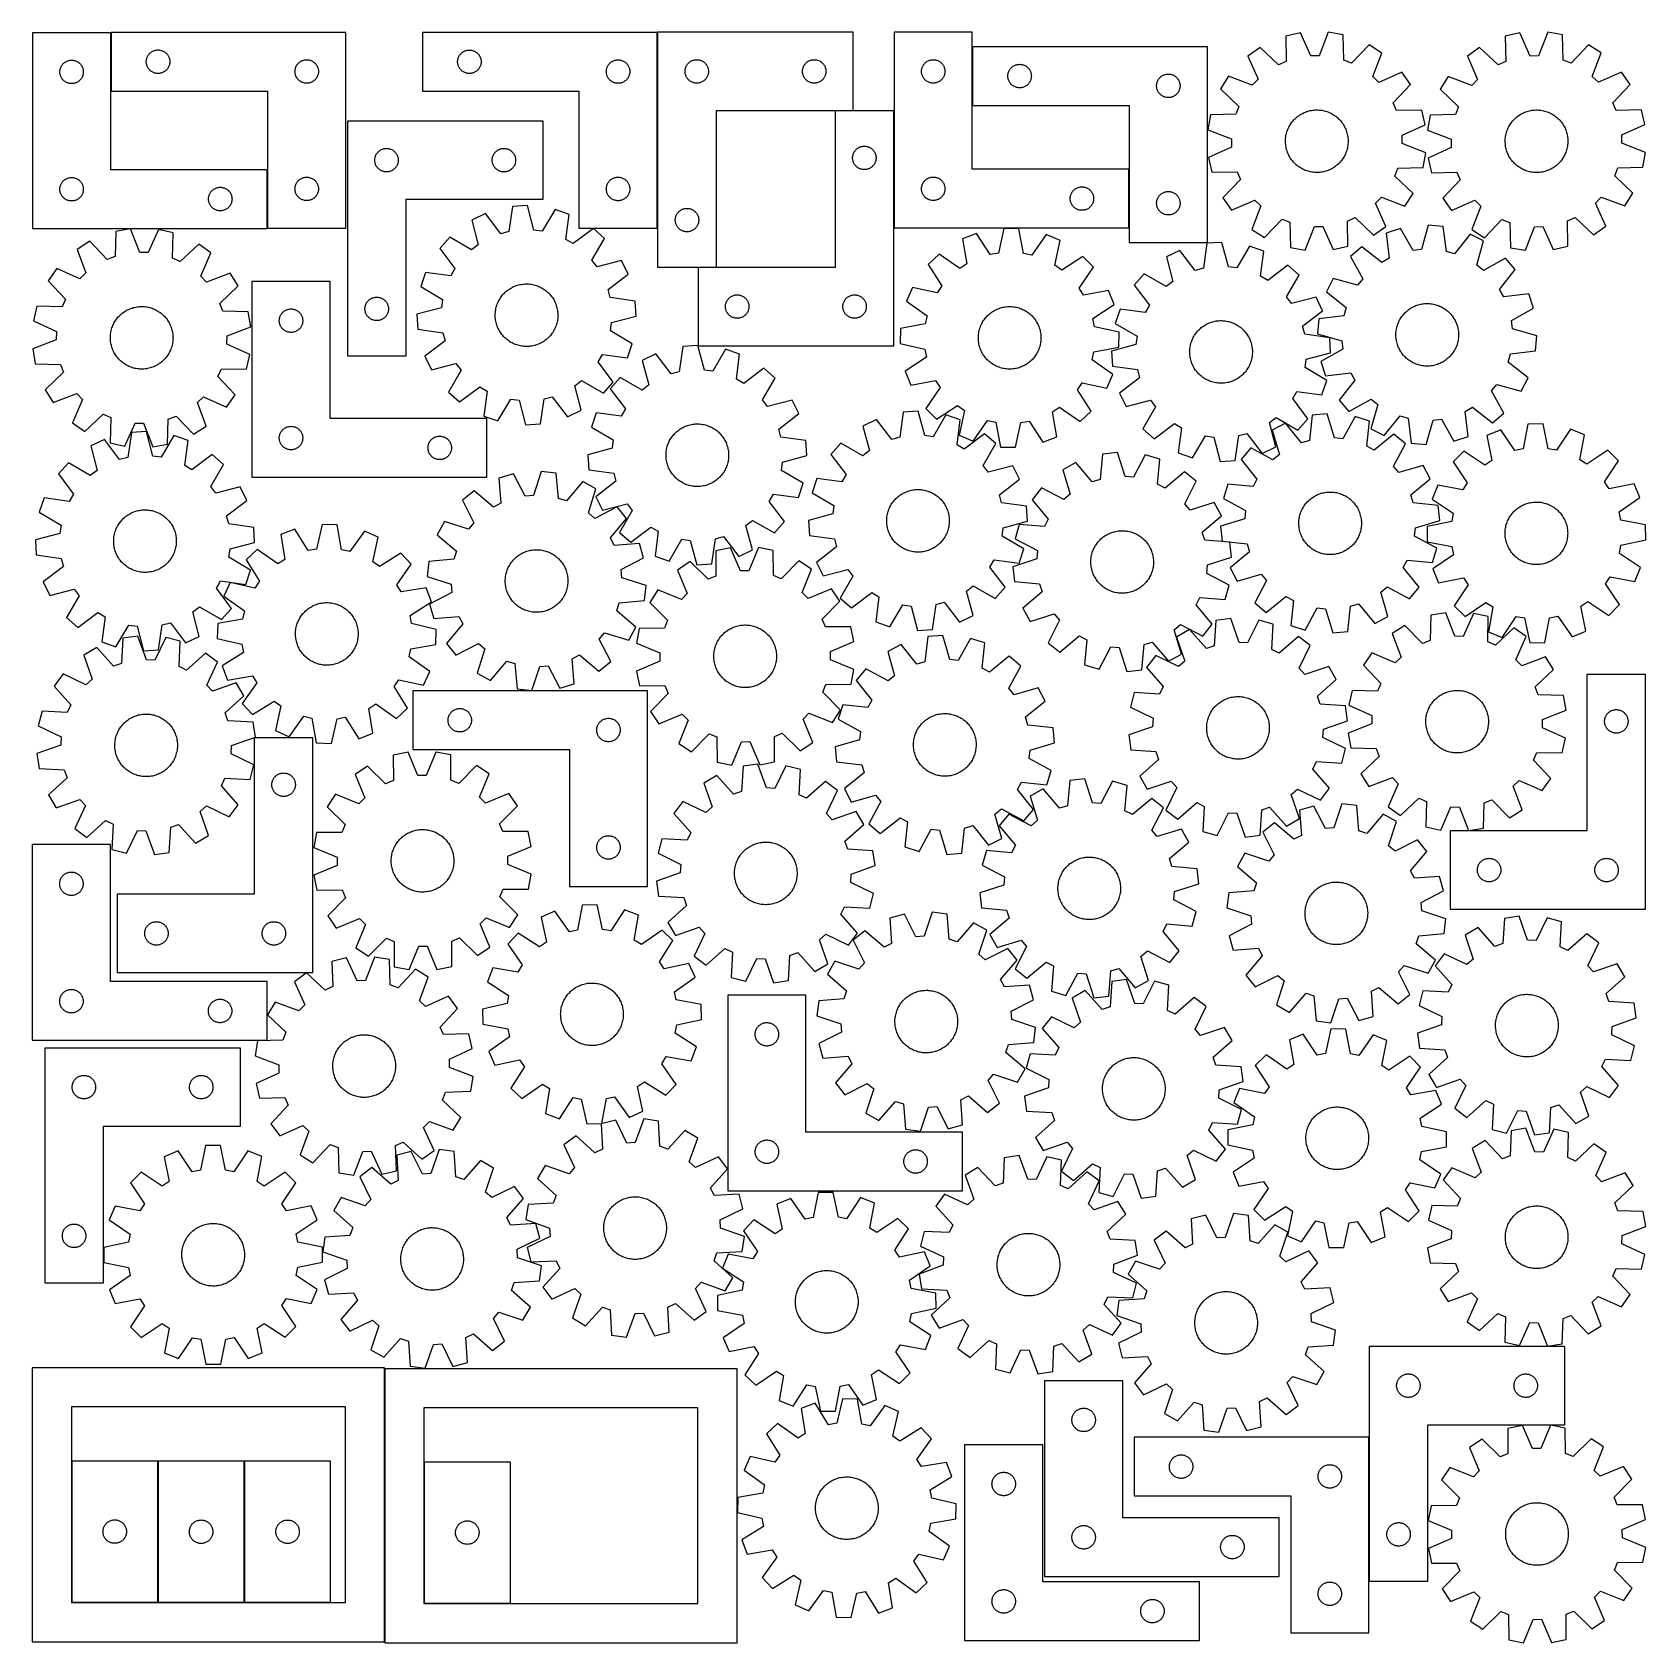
# Model space of a CAD drawing. Header units: millimetres. Extents: x 7 to 1243, y 7 to 1241.
import ezdxf

# ---------------------------------------------------------------- set-up
doc = ezdxf.new("R2010")
doc.units = ezdxf.units.MM
doc.layers.add('CUT', color=7, linetype='CONTINUOUS', true_color=0x000000)

msp = doc.modelspace()

# ---------------------------------------------------------------- linework, layer by layer
at = {"layer": 'CUT'}
for p, q in [((66.6546, 1240.911196), (6.6546, 1240.911196)), ((6.6546, 1240.911196), (6.6546, 1090.911196)), ((66.6546, 1135.911196), (66.6546, 1240.911196)), ((246.930475, 1241.194647), (66.930475, 1241.194647)), ((66.930475, 1241.194647), (66.930475, 1196.194647)), ((246.930475, 1091.194647), (246.930475, 1241.194647)), ((485.615168, 1241.135321), (305.615168, 1241.135321)), ((305.615168, 1241.135321), (305.615168, 1196.135321)), ((485.615168, 1091.135321), (485.615168, 1241.135321)), ((485.96514, 1241.254698), (485.96514, 1061.254698)), ((635.96514, 1241.254698), (485.96514, 1241.254698)), ((635.96514, 1181.254698), (635.96514, 1241.254698)), ((727.206785, 1241.248599), (667.206785, 1241.248599)), ((667.206785, 1241.248599), (667.206785, 1091.248599)), ((727.206785, 1136.248599), (727.206785, 1241.248599)), ((978.747569, 1240.791418), (967.486015, 1238.288844)), ((967.486015, 1238.288844), (967.851655, 1218.915958)), ((986.621349, 1223.087012), (978.747569, 1240.791418)), ((1000.125452, 1241.268651), (993.049576, 1223.230513)), ((1011.487464, 1239.271117), (1000.125452, 1241.268651)), ((1011.986705, 1219.901213), (1011.487464, 1239.271117)), ((1146.915214, 1240.716817), (1135.662325, 1238.175564)), ((1135.662325, 1238.175564), (1136.094526, 1218.804049)), ((1154.849778, 1223.039569), (1146.915214, 1240.716817)), ((1168.29133, 1241.2675), (1161.277474, 1223.205157)), ((1179.660139, 1239.309017), (1168.29133, 1241.2675)), ((1180.225931, 1219.940943), (1179.660139, 1239.309017)), ((95.790295, 1224.1735), (96.163917, 1224.628759)), ((96.163917, 1224.628759), (96.566514, 1225.058608)), ((96.566514, 1225.058608), (96.996363, 1225.461205)), ((96.996363, 1225.461205), (97.451622, 1225.834827)), ((97.451622, 1225.834827), (97.930343, 1226.177874)), ((97.930343, 1226.177874), (98.430475, 1226.488876)), ((98.430475, 1226.488876), (98.949877, 1226.766502)), ((98.949877, 1226.766502), (99.486324, 1227.009563)), ((99.486324, 1227.009563), (100.03752, 1227.217018)), ((100.03752, 1227.217018), (100.601104, 1227.38798)), ((100.601104, 1227.38798), (101.174662, 1227.521715)), ((101.174662, 1227.521715), (101.75574, 1227.617651)), ((101.75574, 1227.617651), (102.341847, 1227.675377)), ((102.341847, 1227.675377), (102.930475, 1227.694647)), ((102.930475, 1227.694647), (103.519104, 1227.675377)), ((103.519104, 1227.675377), (104.105211, 1227.617651)), ((104.105211, 1227.617651), (104.686288, 1227.521715)), ((104.686288, 1227.521715), (105.259847, 1227.38798)), ((105.259847, 1227.38798), (105.823431, 1227.217018)), ((105.823431, 1227.217018), (106.374626, 1227.009563)), ((106.374626, 1227.009563), (106.911074, 1226.766502)), ((106.911074, 1226.766502), (107.430475, 1226.488876)), ((107.430475, 1226.488876), (107.930607, 1226.177874)), ((107.930607, 1226.177874), (108.409328, 1225.834827)), ((108.409328, 1225.834827), (108.864588, 1225.461205)), ((108.864588, 1225.461205), (109.294436, 1225.058608)), ((109.294436, 1225.058608), (109.697034, 1224.628759)), ((109.697034, 1224.628759), (110.070655, 1224.1735)), ((334.848609, 1224.569433), (335.251207, 1224.999282)), ((335.251207, 1224.999282), (335.681055, 1225.401879)), ((335.681055, 1225.401879), (336.136315, 1225.775501)), ((336.136315, 1225.775501), (336.615036, 1226.118547)), ((336.615036, 1226.118547), (337.115168, 1226.42955)), ((337.115168, 1226.42955), (337.63457, 1226.707176)), ((337.63457, 1226.707176), (338.171017, 1226.950237)), ((338.171017, 1226.950237), (338.722213, 1227.157692)), ((338.722213, 1227.157692), (339.285796, 1227.328653)), ((339.285796, 1227.328653), (339.859355, 1227.462388)), ((339.859355, 1227.462388), (340.440432, 1227.558325)), ((340.440432, 1227.558325), (341.02654, 1227.616051)), ((341.02654, 1227.616051), (341.615168, 1227.635321)), ((341.615168, 1227.635321), (342.203796, 1227.616051)), ((342.203796, 1227.616051), (342.789903, 1227.558325)), ((342.789903, 1227.558325), (343.370981, 1227.462388)), ((343.370981, 1227.462388), (343.944539, 1227.328653)), ((343.944539, 1227.328653), (344.508123, 1227.157692)), ((344.508123, 1227.157692), (345.059319, 1226.950237)), ((345.059319, 1226.950237), (345.595766, 1226.707176)), ((345.595766, 1226.707176), (346.115168, 1226.42955)), ((346.115168, 1226.42955), (346.6153, 1226.118547)), ((346.6153, 1226.118547), (347.094021, 1225.775501)), ((347.094021, 1225.775501), (347.54928, 1225.401879)), ((347.54928, 1225.401879), (347.979129, 1224.999282)), ((347.979129, 1224.999282), (348.381726, 1224.569433)), ((907.44961, 1230.200995), (727.44961, 1230.200995)), ((727.44961, 1230.200995), (727.44961, 1185.200995)), ((907.44961, 1080.200995), (907.44961, 1230.200995)), ((947.918056, 1229.666977), (938.471431, 1223.045291)), ((961.967664, 1216.323404), (947.918056, 1229.666977)), ((1031.420681, 1231.531061), (1017.980528, 1217.573816)), ((1041.153389, 1225.337527), (1031.420681, 1231.531061)), ((1034.202087, 1207.251018), (1041.153389, 1225.337527)), ((1116.124106, 1229.486514), (1106.700288, 1222.832409)), ((1130.219477, 1216.191293), (1116.124106, 1229.486514)), ((1199.619833, 1231.637496), (1186.227715, 1217.634153)), ((1209.373764, 1225.477439), (1199.619833, 1231.637496)), ((1202.484646, 1207.367153), (1209.373764, 1225.477439)), ((27.731596, 1212.085932), (27.827532, 1212.667009)), ((27.827532, 1212.667009), (27.961267, 1213.240568)), ((27.961267, 1213.240568), (28.132228, 1213.804151)), ((28.132228, 1213.804151), (28.339684, 1214.355347)), ((28.339684, 1214.355347), (28.582745, 1214.891794)), ((28.582745, 1214.891794), (28.860371, 1215.411196)), ((28.860371, 1215.411196), (29.171373, 1215.911328)), ((29.171373, 1215.911328), (29.514419, 1216.390049)), ((29.514419, 1216.390049), (29.888041, 1216.845309)), ((29.888041, 1216.845309), (30.290638, 1217.275157)), ((30.290638, 1217.275157), (30.720487, 1217.677755)), ((30.720487, 1217.677755), (31.175747, 1218.051376)), ((31.175747, 1218.051376), (31.654467, 1218.394423)), ((31.654467, 1218.394423), (32.1546, 1218.705425)), ((32.1546, 1218.705425), (32.674001, 1218.983051)), ((32.674001, 1218.983051), (33.210449, 1219.226112)), ((33.210449, 1219.226112), (33.761644, 1219.433567)), ((33.761644, 1219.433567), (34.325228, 1219.604529)), ((34.325228, 1219.604529), (34.898787, 1219.738264)), ((34.898787, 1219.738264), (35.479864, 1219.8342)), ((35.479864, 1219.8342), (36.065971, 1219.891927)), ((36.065971, 1219.891927), (36.6546, 1219.911196)), ((36.6546, 1219.911196), (37.243228, 1219.891927)), ((37.243228, 1219.891927), (37.829335, 1219.8342)), ((37.829335, 1219.8342), (38.410412, 1219.738264)), ((38.410412, 1219.738264), (38.983971, 1219.604529)), ((38.983971, 1219.604529), (39.547555, 1219.433567)), ((39.547555, 1219.433567), (40.09875, 1219.226112)), ((40.09875, 1219.226112), (40.635198, 1218.983051)), ((40.635198, 1218.983051), (41.1546, 1218.705425)), ((41.1546, 1218.705425), (41.654732, 1218.394423)), ((41.654732, 1218.394423), (42.133452, 1218.051376)), ((42.133452, 1218.051376), (42.588712, 1217.677755)), ((42.588712, 1217.677755), (43.018561, 1217.275157)), ((43.018561, 1217.275157), (43.421158, 1216.845309)), ((43.421158, 1216.845309), (43.79478, 1216.390049)), ((43.79478, 1216.390049), (44.137826, 1215.911328)), ((44.137826, 1215.911328), (44.448828, 1215.411196)), ((44.448828, 1215.411196), (44.726454, 1214.891794)), ((44.726454, 1214.891794), (44.969515, 1214.355347)), ((44.969515, 1214.355347), (45.176971, 1213.804151)), ((45.176971, 1213.804151), (45.347932, 1213.240568)), ((45.347932, 1213.240568), (45.481667, 1212.667009)), ((45.481667, 1212.667009), (45.577603, 1212.085932)), ((93.930475, 1218.694647), (93.949745, 1219.283275)), ((93.949745, 1218.106019), (93.930475, 1218.694647)), ((93.949745, 1219.283275), (94.007472, 1219.869383)), ((94.007472, 1217.519911), (93.949745, 1218.106019)), ((94.007472, 1219.869383), (94.103408, 1220.45046)), ((94.103408, 1216.938834), (94.007472, 1217.519911)), ((94.103408, 1220.45046), (94.237143, 1221.024018)), ((94.237143, 1216.365276), (94.103408, 1216.938834)), ((94.237143, 1221.024018), (94.408104, 1221.587602)), ((94.408104, 1215.801692), (94.237143, 1216.365276)), ((94.408104, 1221.587602), (94.61556, 1222.138798)), ((94.61556, 1215.250496), (94.408104, 1215.801692)), ((94.61556, 1222.138798), (94.858621, 1222.675245)), ((94.858621, 1214.714049), (94.61556, 1215.250496)), ((94.858621, 1222.675245), (95.136247, 1223.194647)), ((95.136247, 1214.194647), (94.858621, 1214.714049)), ((95.136247, 1223.194647), (95.447249, 1223.694779)), ((95.447249, 1213.694515), (95.136247, 1214.194647)), ((95.447249, 1223.694779), (95.790295, 1224.1735)), ((95.790295, 1213.215794), (95.447249, 1213.694515)), ((96.163917, 1212.760535), (95.790295, 1213.215794)), ((96.566514, 1212.330686), (96.163917, 1212.760535)), ((96.996363, 1211.928089), (96.566514, 1212.330686)), ((109.294436, 1212.330686), (108.864588, 1211.928089)), ((109.697034, 1212.760535), (109.294436, 1212.330686)), ((110.070655, 1213.215794), (109.697034, 1212.760535)), ((110.070655, 1224.1735), (110.413702, 1223.694779)), ((110.413702, 1213.694515), (110.070655, 1213.215794)), ((110.413702, 1223.694779), (110.724704, 1223.194647)), ((110.724704, 1214.194647), (110.413702, 1213.694515)), ((110.724704, 1223.194647), (111.00233, 1222.675245)), ((111.00233, 1214.714049), (110.724704, 1214.194647)), ((111.00233, 1222.675245), (111.245391, 1222.138798)), ((111.245391, 1215.250496), (111.00233, 1214.714049)), ((111.245391, 1222.138798), (111.452847, 1221.587602)), ((111.452847, 1215.801692), (111.245391, 1215.250496)), ((111.452847, 1221.587602), (111.623808, 1221.024018)), ((111.623808, 1216.365276), (111.452847, 1215.801692)), ((111.623808, 1221.024018), (111.757543, 1220.45046)), ((111.757543, 1216.938834), (111.623808, 1216.365276)), ((111.757543, 1220.45046), (111.853479, 1219.869383)), ((111.853479, 1217.519911), (111.757543, 1216.938834)), ((111.853479, 1219.869383), (111.911206, 1219.283275)), ((111.911206, 1218.106019), (111.853479, 1217.519911)), ((111.911206, 1219.283275), (111.930475, 1218.694647)), ((111.930475, 1218.694647), (111.911206, 1218.106019)), ((207.949745, 1211.783275), (208.007472, 1212.369383)), ((208.007472, 1212.369383), (208.103408, 1212.95046)), ((208.103408, 1212.95046), (208.237143, 1213.524018)), ((208.237143, 1213.524018), (208.408104, 1214.087602)), ((208.408104, 1214.087602), (208.61556, 1214.638798)), ((208.61556, 1214.638798), (208.858621, 1215.175245)), ((208.858621, 1215.175245), (209.136247, 1215.694647)), ((209.136247, 1215.694647), (209.447249, 1216.194779)), ((209.447249, 1216.194779), (209.790295, 1216.6735)), ((209.790295, 1216.6735), (210.163917, 1217.128759)), ((210.163917, 1217.128759), (210.566514, 1217.558608)), ((210.566514, 1217.558608), (210.996363, 1217.961205)), ((210.996363, 1217.961205), (211.451622, 1218.334827)), ((211.451622, 1218.334827), (211.930343, 1218.677874)), ((211.930343, 1218.677874), (212.430475, 1218.988876)), ((212.430475, 1218.988876), (212.949877, 1219.266502)), ((212.949877, 1219.266502), (213.486324, 1219.509563)), ((213.486324, 1219.509563), (214.03752, 1219.717018)), ((214.03752, 1219.717018), (214.601104, 1219.88798)), ((214.601104, 1219.88798), (215.174662, 1220.021715)), ((215.174662, 1220.021715), (215.75574, 1220.117651)), ((215.75574, 1220.117651), (216.341847, 1220.175377)), ((216.341847, 1220.175377), (216.930475, 1220.194647)), ((216.930475, 1220.194647), (217.519104, 1220.175377)), ((217.519104, 1220.175377), (218.105211, 1220.117651)), ((218.105211, 1220.117651), (218.686288, 1220.021715)), ((218.686288, 1220.021715), (219.259847, 1219.88798)), ((219.259847, 1219.88798), (219.823431, 1219.717018)), ((219.823431, 1219.717018), (220.374626, 1219.509563)), ((220.374626, 1219.509563), (220.911074, 1219.266502)), ((220.911074, 1219.266502), (221.430475, 1218.988876)), ((221.430475, 1218.988876), (221.930607, 1218.677874)), ((221.930607, 1218.677874), (222.409328, 1218.334827)), ((222.409328, 1218.334827), (222.864588, 1217.961205)), ((222.864588, 1217.961205), (223.294436, 1217.558608)), ((223.294436, 1217.558608), (223.697034, 1217.128759)), ((223.697034, 1217.128759), (224.070655, 1216.6735)), ((224.070655, 1216.6735), (224.413702, 1216.194779)), ((224.413702, 1216.194779), (224.724704, 1215.694647)), ((224.724704, 1215.694647), (225.00233, 1215.175245)), ((225.00233, 1215.175245), (225.245391, 1214.638798)), ((225.245391, 1214.638798), (225.452847, 1214.087602)), ((225.452847, 1214.087602), (225.623808, 1213.524018)), ((225.623808, 1213.524018), (225.757543, 1212.95046)), ((225.757543, 1212.95046), (225.853479, 1212.369383)), ((225.853479, 1212.369383), (225.911206, 1211.783275)), ((332.615168, 1218.635321), (332.634437, 1219.223949)), ((332.634437, 1218.046693), (332.615168, 1218.635321)), ((332.634437, 1219.223949), (332.692164, 1219.810057)), ((332.692164, 1217.460585), (332.634437, 1218.046693)), ((332.692164, 1219.810057), (332.7881, 1220.391134)), ((332.7881, 1216.879508), (332.692164, 1217.460585)), ((332.7881, 1220.391134), (332.921835, 1220.964692)), ((332.921835, 1216.30595), (332.7881, 1216.879508)), ((332.921835, 1220.964692), (333.092797, 1221.528276)), ((333.092797, 1215.742366), (332.921835, 1216.30595)), ((333.092797, 1221.528276), (333.300252, 1222.079472)), ((333.300252, 1215.19117), (333.092797, 1215.742366)), ((333.300252, 1222.079472), (333.543313, 1222.615919)), ((333.543313, 1214.654723), (333.300252, 1215.19117)), ((333.543313, 1222.615919), (333.820939, 1223.135321)), ((333.820939, 1214.135321), (333.543313, 1214.654723)), ((333.820939, 1223.135321), (334.131941, 1223.635453)), ((334.131941, 1213.635189), (333.820939, 1214.135321)), ((334.131941, 1223.635453), (334.474988, 1224.114174)), ((334.474988, 1213.156468), (334.131941, 1213.635189)), ((334.474988, 1224.114174), (334.848609, 1224.569433)), ((334.848609, 1212.701209), (334.474988, 1213.156468)), ((335.251207, 1212.27136), (334.848609, 1212.701209)), ((335.681055, 1211.868763), (335.251207, 1212.27136)), ((347.979129, 1212.27136), (347.54928, 1211.868763)), ((348.381726, 1212.701209), (347.979129, 1212.27136)), ((348.381726, 1224.569433), (348.755348, 1224.114174)), ((348.755348, 1213.156468), (348.381726, 1212.701209)), ((348.755348, 1224.114174), (349.098394, 1223.635453)), ((349.098394, 1213.635189), (348.755348, 1213.156468)), ((349.098394, 1223.635453), (349.409396, 1223.135321)), ((349.409396, 1214.135321), (349.098394, 1213.635189)), ((349.409396, 1223.135321), (349.687022, 1222.615919)), ((349.687022, 1214.654723), (349.409396, 1214.135321)), ((349.687022, 1222.615919), (349.930084, 1222.079472)), ((349.930084, 1215.19117), (349.687022, 1214.654723)), ((349.930084, 1222.079472), (350.137539, 1221.528276)), ((350.137539, 1215.742366), (349.930084, 1215.19117)), ((350.137539, 1221.528276), (350.3085, 1220.964692)), ((350.3085, 1216.30595), (350.137539, 1215.742366)), ((350.3085, 1220.964692), (350.442235, 1220.391134)), ((350.442235, 1216.879508), (350.3085, 1216.30595)), ((350.442235, 1220.391134), (350.538171, 1219.810057)), ((350.538171, 1217.460585), (350.442235, 1216.879508)), ((350.538171, 1219.810057), (350.595898, 1219.223949)), ((350.595898, 1218.046693), (350.538171, 1217.460585)), ((350.595898, 1219.223949), (350.615168, 1218.635321)), ((350.615168, 1218.635321), (350.595898, 1218.046693)), ((446.634437, 1211.723949), (446.692164, 1212.310057)), ((446.692164, 1212.310057), (446.7881, 1212.891134)), ((446.7881, 1212.891134), (446.921835, 1213.464692)), ((446.921835, 1213.464692), (447.092797, 1214.028276)), ((447.092797, 1214.028276), (447.300252, 1214.579472)), ((447.300252, 1214.579472), (447.543313, 1215.115919)), ((447.543313, 1215.115919), (447.820939, 1215.635321)), ((447.820939, 1215.635321), (448.131941, 1216.135453)), ((448.131941, 1216.135453), (448.474988, 1216.614174)), ((448.474988, 1216.614174), (448.848609, 1217.069433)), ((448.848609, 1217.069433), (449.251207, 1217.499282)), ((449.251207, 1217.499282), (449.681055, 1217.901879)), ((449.681055, 1217.901879), (450.136315, 1218.275501)), ((450.136315, 1218.275501), (450.615036, 1218.618547)), ((450.615036, 1218.618547), (451.115168, 1218.92955)), ((451.115168, 1218.92955), (451.63457, 1219.207176)), ((451.63457, 1219.207176), (452.171017, 1219.450237)), ((452.171017, 1219.450237), (452.722213, 1219.657692)), ((452.722213, 1219.657692), (453.285796, 1219.828653)), ((453.285796, 1219.828653), (453.859355, 1219.962388)), ((453.859355, 1219.962388), (454.440432, 1220.058325)), ((454.440432, 1220.058325), (455.02654, 1220.116051)), ((455.02654, 1220.116051), (455.615168, 1220.135321)), ((455.615168, 1220.135321), (456.203796, 1220.116051)), ((456.203796, 1220.116051), (456.789903, 1220.058325)), ((456.789903, 1220.058325), (457.370981, 1219.962388)), ((457.370981, 1219.962388), (457.944539, 1219.828653)), ((457.944539, 1219.828653), (458.508123, 1219.657692)), ((458.508123, 1219.657692), (459.059319, 1219.450237)), ((459.059319, 1219.450237), (459.595766, 1219.207176)), ((459.595766, 1219.207176), (460.115168, 1218.92955)), ((460.115168, 1218.92955), (460.6153, 1218.618547)), ((460.6153, 1218.618547), (461.094021, 1218.275501)), ((461.094021, 1218.275501), (461.54928, 1217.901879)), ((461.54928, 1217.901879), (461.979129, 1217.499282)), ((461.979129, 1217.499282), (462.381726, 1217.069433)), ((462.381726, 1217.069433), (462.755348, 1216.614174)), ((462.755348, 1216.614174), (463.098394, 1216.135453)), ((463.098394, 1216.135453), (463.409396, 1215.635321)), ((463.409396, 1215.635321), (463.687022, 1215.115919)), ((463.687022, 1215.115919), (463.930084, 1214.579472)), ((463.930084, 1214.579472), (464.137539, 1214.028276)), ((464.137539, 1214.028276), (464.3085, 1213.464692)), ((464.3085, 1213.464692), (464.442235, 1212.891134)), ((464.442235, 1212.891134), (464.538171, 1212.310057)), ((464.538171, 1212.310057), (464.595898, 1211.723949)), ((506.98441, 1211.843326), (507.042136, 1212.429434)), ((507.042136, 1212.429434), (507.138073, 1213.010511)), ((507.138073, 1213.010511), (507.271808, 1213.584069)), ((507.271808, 1213.584069), (507.442769, 1214.147653)), ((507.442769, 1214.147653), (507.650224, 1214.698849)), ((507.650224, 1214.698849), (507.893285, 1215.235296)), ((507.893285, 1215.235296), (508.170912, 1215.754698)), ((508.170912, 1215.754698), (508.481914, 1216.25483)), ((508.481914, 1216.25483), (508.82496, 1216.733551)), ((508.82496, 1216.733551), (509.198582, 1217.18881)), ((509.198582, 1217.18881), (509.601179, 1217.618659)), ((509.601179, 1217.618659), (510.031028, 1218.021256)), ((510.031028, 1218.021256), (510.486287, 1218.394878)), ((510.486287, 1218.394878), (510.965008, 1218.737925)), ((510.965008, 1218.737925), (511.46514, 1219.048927)), ((511.46514, 1219.048927), (511.984542, 1219.326553)), ((511.984542, 1219.326553), (512.520989, 1219.569614)), ((512.520989, 1219.569614), (513.072185, 1219.777069)), ((513.072185, 1219.777069), (513.635769, 1219.94803)), ((513.635769, 1219.94803), (514.209327, 1220.081766)), ((514.209327, 1220.081766), (514.790404, 1220.177702)), ((514.790404, 1220.177702), (515.376512, 1220.235428)), ((515.376512, 1220.235428), (515.96514, 1220.254698)), ((515.96514, 1220.254698), (516.553768, 1220.235428)), ((516.553768, 1220.235428), (517.139876, 1220.177702)), ((517.139876, 1220.177702), (517.720953, 1220.081766)), ((517.720953, 1220.081766), (518.294512, 1219.94803)), ((518.294512, 1219.94803), (518.858095, 1219.777069)), ((518.858095, 1219.777069), (519.409291, 1219.569614)), ((519.409291, 1219.569614), (519.945738, 1219.326553)), ((519.945738, 1219.326553), (520.46514, 1219.048927)), ((520.46514, 1219.048927), (520.965272, 1218.737925)), ((520.965272, 1218.737925), (521.443993, 1218.394878)), ((521.443993, 1218.394878), (521.899253, 1218.021256)), ((521.899253, 1218.021256), (522.329101, 1217.618659)), ((522.329101, 1217.618659), (522.731698, 1217.18881)), ((522.731698, 1217.18881), (523.10532, 1216.733551)), ((523.10532, 1216.733551), (523.448367, 1216.25483)), ((523.448367, 1216.25483), (523.759369, 1215.754698)), ((523.759369, 1215.754698), (524.036995, 1215.235296)), ((524.036995, 1215.235296), (524.280056, 1214.698849)), ((524.280056, 1214.698849), (524.487511, 1214.147653)), ((524.487511, 1214.147653), (524.658473, 1213.584069)), ((524.658473, 1213.584069), (524.792208, 1213.010511)), ((524.792208, 1213.010511), (524.888144, 1212.429434)), ((524.888144, 1212.429434), (524.94587, 1211.843326)), ((596.98441, 1211.843326), (597.042136, 1212.429434)), ((597.042136, 1212.429434), (597.138073, 1213.010511)), ((597.138073, 1213.010511), (597.271808, 1213.584069)), ((597.271808, 1213.584069), (597.442769, 1214.147653)), ((597.442769, 1214.147653), (597.650224, 1214.698849)), ((597.650224, 1214.698849), (597.893285, 1215.235296)), ((597.893285, 1215.235296), (598.170912, 1215.754698)), ((598.170912, 1215.754698), (598.481914, 1216.25483)), ((598.481914, 1216.25483), (598.82496, 1216.733551)), ((598.82496, 1216.733551), (599.198582, 1217.18881)), ((599.198582, 1217.18881), (599.601179, 1217.618659)), ((599.601179, 1217.618659), (600.031028, 1218.021256)), ((600.031028, 1218.021256), (600.486287, 1218.394878)), ((600.486287, 1218.394878), (600.965008, 1218.737925)), ((600.965008, 1218.737925), (601.46514, 1219.048927)), ((601.46514, 1219.048927), (601.984542, 1219.326553)), ((601.984542, 1219.326553), (602.520989, 1219.569614)), ((602.520989, 1219.569614), (603.072185, 1219.777069)), ((603.072185, 1219.777069), (603.635769, 1219.94803)), ((603.635769, 1219.94803), (604.209327, 1220.081766)), ((604.209327, 1220.081766), (604.790404, 1220.177702)), ((604.790404, 1220.177702), (605.376512, 1220.235428)), ((605.376512, 1220.235428), (605.96514, 1220.254698)), ((605.96514, 1220.254698), (606.553768, 1220.235428)), ((606.553768, 1220.235428), (607.139876, 1220.177702)), ((607.139876, 1220.177702), (607.720953, 1220.081766)), ((607.720953, 1220.081766), (608.294512, 1219.94803)), ((608.294512, 1219.94803), (608.858095, 1219.777069)), ((608.858095, 1219.777069), (609.409291, 1219.569614)), ((609.409291, 1219.569614), (609.945738, 1219.326553)), ((609.945738, 1219.326553), (610.46514, 1219.048927)), ((610.46514, 1219.048927), (610.965272, 1218.737925)), ((610.965272, 1218.737925), (611.443993, 1218.394878)), ((611.443993, 1218.394878), (611.899253, 1218.021256)), ((611.899253, 1218.021256), (612.329101, 1217.618659)), ((612.329101, 1217.618659), (612.731698, 1217.18881)), ((612.731698, 1217.18881), (613.10532, 1216.733551)), ((613.10532, 1216.733551), (613.448367, 1216.25483)), ((613.448367, 1216.25483), (613.759369, 1215.754698)), ((613.759369, 1215.754698), (614.036995, 1215.235296)), ((614.036995, 1215.235296), (614.280056, 1214.698849)), ((614.280056, 1214.698849), (614.487511, 1214.147653)), ((614.487511, 1214.147653), (614.658473, 1213.584069)), ((614.658473, 1213.584069), (614.792208, 1213.010511)), ((614.792208, 1213.010511), (614.888144, 1212.429434)), ((614.888144, 1212.429434), (614.94587, 1211.843326)), ((688.226054, 1211.837227), (688.283781, 1212.423334)), ((688.283781, 1212.423334), (688.379717, 1213.004412)), ((688.379717, 1213.004412), (688.513452, 1213.57797)), ((688.513452, 1213.57797), (688.684413, 1214.141554)), ((688.684413, 1214.141554), (688.891869, 1214.69275)), ((688.891869, 1214.69275), (689.13493, 1215.229197)), ((689.13493, 1215.229197), (689.412556, 1215.748599)), ((689.412556, 1215.748599), (689.723558, 1216.248731)), ((689.723558, 1216.248731), (690.066605, 1216.727451)), ((690.066605, 1216.727451), (690.440226, 1217.182711)), ((690.440226, 1217.182711), (690.842824, 1217.61256)), ((690.842824, 1217.61256), (691.272672, 1218.015157)), ((691.272672, 1218.015157), (691.727932, 1218.388779)), ((691.727932, 1218.388779), (692.206652, 1218.731825)), ((692.206652, 1218.731825), (692.706785, 1219.042827)), ((692.706785, 1219.042827), (693.226186, 1219.320453)), ((693.226186, 1219.320453), (693.762634, 1219.563514)), ((693.762634, 1219.563514), (694.313829, 1219.77097)), ((694.313829, 1219.77097), (694.877413, 1219.941931)), ((694.877413, 1219.941931), (695.450972, 1220.075666)), ((695.450972, 1220.075666), (696.032049, 1220.171602)), ((696.032049, 1220.171602), (696.618156, 1220.229329)), ((696.618156, 1220.229329), (697.206785, 1220.248599)), ((697.206785, 1220.248599), (697.795413, 1220.229329)), ((697.795413, 1220.229329), (698.38152, 1220.171602)), ((698.38152, 1220.171602), (698.962597, 1220.075666)), ((698.962597, 1220.075666), (699.536156, 1219.941931)), ((699.536156, 1219.941931), (700.09974, 1219.77097)), ((700.09974, 1219.77097), (700.650935, 1219.563514)), ((700.650935, 1219.563514), (701.187383, 1219.320453)), ((701.187383, 1219.320453), (701.706785, 1219.042827)), ((701.706785, 1219.042827), (702.206917, 1218.731825)), ((702.206917, 1218.731825), (702.685637, 1218.388779)), ((702.685637, 1218.388779), (703.140897, 1218.015157)), ((703.140897, 1218.015157), (703.570746, 1217.61256)), ((703.570746, 1217.61256), (703.973343, 1217.182711)), ((703.973343, 1217.182711), (704.346965, 1216.727451)), ((704.346965, 1216.727451), (704.690011, 1216.248731)), ((704.690011, 1216.248731), (705.001013, 1215.748599)), ((705.001013, 1215.748599), (705.278639, 1215.229197)), ((705.278639, 1215.229197), (705.5217, 1214.69275)), ((705.5217, 1214.69275), (705.729156, 1214.141554)), ((705.729156, 1214.141554), (705.900117, 1213.57797)), ((705.900117, 1213.57797), (706.033852, 1213.004412)), ((706.033852, 1213.004412), (706.129788, 1212.423334)), ((706.129788, 1212.423334), (706.187515, 1211.837227)), ((755.655381, 1212.200995), (755.966383, 1212.701127)), ((755.966383, 1212.701127), (756.30943, 1213.179848)), ((756.30943, 1213.179848), (756.683052, 1213.635107)), ((756.683052, 1213.635107), (757.085649, 1214.064956)), ((757.085649, 1214.064956), (757.515498, 1214.467553)), ((757.515498, 1214.467553), (757.970757, 1214.841175)), ((757.970757, 1214.841175), (758.449478, 1215.184221)), ((758.449478, 1215.184221), (758.94961, 1215.495223)), ((758.94961, 1215.495223), (759.469012, 1215.772849)), ((759.469012, 1215.772849), (760.005459, 1216.015911)), ((760.005459, 1216.015911), (760.556655, 1216.223366)), ((760.556655, 1216.223366), (761.120238, 1216.394327)), ((761.120238, 1216.394327), (761.693797, 1216.528062)), ((761.693797, 1216.528062), (762.274874, 1216.623998)), ((762.274874, 1216.623998), (762.860982, 1216.681725)), ((762.860982, 1216.681725), (763.44961, 1216.700995)), ((763.44961, 1216.700995), (764.038238, 1216.681725)), ((764.038238, 1216.681725), (764.624346, 1216.623998)), ((764.624346, 1216.623998), (765.205423, 1216.528062)), ((765.205423, 1216.528062), (765.778981, 1216.394327)), ((765.778981, 1216.394327), (766.342565, 1216.223366)), ((766.342565, 1216.223366), (766.893761, 1216.015911)), ((766.893761, 1216.015911), (767.430208, 1215.772849)), ((767.430208, 1215.772849), (767.94961, 1215.495223)), ((767.94961, 1215.495223), (768.449742, 1215.184221)), ((768.449742, 1215.184221), (768.928463, 1214.841175)), ((768.928463, 1214.841175), (769.383722, 1214.467553)), ((769.383722, 1214.467553), (769.813571, 1214.064956)), ((769.813571, 1214.064956), (770.216168, 1213.635107)), ((770.216168, 1213.635107), (770.58979, 1213.179848)), ((770.58979, 1213.179848), (770.932836, 1212.701127)), ((770.932836, 1212.701127), (771.243839, 1212.200995)), ((938.471431, 1223.045291), (946.22292, 1205.287002)), ((967.851655, 1218.915958), (961.967664, 1216.323404)), ((993.049576, 1223.230513), (986.621349, 1223.087012)), ((1017.980528, 1217.573816), (1011.986705, 1219.901213)), ((1106.700288, 1222.832409), (1114.512747, 1205.100858)), ((1136.094526, 1218.804049), (1130.219477, 1216.191293)), ((1161.277474, 1223.205157), (1154.849778, 1223.039569)), ((1186.227715, 1217.634153), (1180.225931, 1219.940943)), ((27.6546, 1210.911196), (27.673869, 1211.499824)), ((27.673869, 1210.322568), (27.6546, 1210.911196)), ((27.673869, 1211.499824), (27.731596, 1212.085932)), ((27.731596, 1209.736461), (27.673869, 1210.322568)), ((27.827532, 1209.155383), (27.731596, 1209.736461)), ((27.961267, 1208.581825), (27.827532, 1209.155383)), ((28.132228, 1208.018241), (27.961267, 1208.581825)), ((28.339684, 1207.467045), (28.132228, 1208.018241)), ((28.582745, 1206.930598), (28.339684, 1207.467045)), ((28.860371, 1206.411196), (28.582745, 1206.930598)), ((29.171373, 1205.911064), (28.860371, 1206.411196)), ((29.514419, 1205.432343), (29.171373, 1205.911064)), ((29.888041, 1204.977084), (29.514419, 1205.432343)), ((30.290638, 1204.547235), (29.888041, 1204.977084)), ((30.720487, 1204.144638), (30.290638, 1204.547235)), ((31.175747, 1203.771016), (30.720487, 1204.144638)), ((31.654467, 1203.42797), (31.175747, 1203.771016)), ((32.1546, 1203.116968), (31.654467, 1203.42797)), ((32.674001, 1202.839342), (32.1546, 1203.116968)), ((33.210449, 1202.59628), (32.674001, 1202.839342)), ((33.761644, 1202.388825), (33.210449, 1202.59628)), ((34.325228, 1202.217864), (33.761644, 1202.388825)), ((34.898787, 1202.084129), (34.325228, 1202.217864)), ((35.479864, 1201.988193), (34.898787, 1202.084129)), ((36.065971, 1201.930466), (35.479864, 1201.988193)), ((36.6546, 1201.911196), (36.065971, 1201.930466)), ((37.243228, 1201.930466), (36.6546, 1201.911196)), ((37.829335, 1201.988193), (37.243228, 1201.930466)), ((38.410412, 1202.084129), (37.829335, 1201.988193)), ((38.983971, 1202.217864), (38.410412, 1202.084129)), ((39.547555, 1202.388825), (38.983971, 1202.217864)), ((40.09875, 1202.59628), (39.547555, 1202.388825)), ((40.635198, 1202.839342), (40.09875, 1202.59628)), ((41.1546, 1203.116968), (40.635198, 1202.839342)), ((41.654732, 1203.42797), (41.1546, 1203.116968)), ((42.133452, 1203.771016), (41.654732, 1203.42797)), ((42.588712, 1204.144638), (42.133452, 1203.771016)), ((43.018561, 1204.547235), (42.588712, 1204.144638)), ((43.421158, 1204.977084), (43.018561, 1204.547235)), ((43.79478, 1205.432343), (43.421158, 1204.977084)), ((44.137826, 1205.911064), (43.79478, 1205.432343)), ((44.448828, 1206.411196), (44.137826, 1205.911064)), ((44.726454, 1206.930598), (44.448828, 1206.411196)), ((44.969515, 1207.467045), (44.726454, 1206.930598)), ((45.176971, 1208.018241), (44.969515, 1207.467045)), ((45.347932, 1208.581825), (45.176971, 1208.018241)), ((45.481667, 1209.155383), (45.347932, 1208.581825)), ((45.577603, 1209.736461), (45.481667, 1209.155383)), ((45.577603, 1212.085932), (45.63533, 1211.499824)), ((45.63533, 1210.322568), (45.577603, 1209.736461)), ((45.63533, 1211.499824), (45.6546, 1210.911196)), ((45.6546, 1210.911196), (45.63533, 1210.322568)), ((97.451622, 1211.554467), (96.996363, 1211.928089)), ((97.930343, 1211.211421), (97.451622, 1211.554467)), ((98.430475, 1210.900418), (97.930343, 1211.211421)), ((98.949877, 1210.622792), (98.430475, 1210.900418)), ((99.486324, 1210.379731), (98.949877, 1210.622792)), ((100.03752, 1210.172276), (99.486324, 1210.379731)), ((100.601104, 1210.001315), (100.03752, 1210.172276)), ((101.174662, 1209.86758), (100.601104, 1210.001315)), ((101.75574, 1209.771643), (101.174662, 1209.86758)), ((102.341847, 1209.713917), (101.75574, 1209.771643)), ((102.930475, 1209.694647), (102.341847, 1209.713917)), ((103.519104, 1209.713917), (102.930475, 1209.694647)), ((104.105211, 1209.771643), (103.519104, 1209.713917)), ((104.686288, 1209.86758), (104.105211, 1209.771643)), ((105.259847, 1210.001315), (104.686288, 1209.86758)), ((105.823431, 1210.172276), (105.259847, 1210.001315)), ((106.374626, 1210.379731), (105.823431, 1210.172276)), ((106.911074, 1210.622792), (106.374626, 1210.379731)), ((107.430475, 1210.900418), (106.911074, 1210.622792)), ((107.930607, 1211.211421), (107.430475, 1210.900418)), ((108.409328, 1211.554467), (107.930607, 1211.211421)), ((108.864588, 1211.928089), (108.409328, 1211.554467)), ((207.930475, 1211.194647), (207.949745, 1211.783275)), ((207.949745, 1210.606019), (207.930475, 1211.194647)), ((208.007472, 1210.019911), (207.949745, 1210.606019)), ((208.103408, 1209.438834), (208.007472, 1210.019911)), ((208.237143, 1208.865276), (208.103408, 1209.438834)), ((208.408104, 1208.301692), (208.237143, 1208.865276)), ((208.61556, 1207.750496), (208.408104, 1208.301692)), ((208.858621, 1207.214049), (208.61556, 1207.750496)), ((209.136247, 1206.694647), (208.858621, 1207.214049)), ((209.447249, 1206.194515), (209.136247, 1206.694647)), ((209.790295, 1205.715794), (209.447249, 1206.194515)), ((210.163917, 1205.260535), (209.790295, 1205.715794)), ((210.566514, 1204.830686), (210.163917, 1205.260535)), ((210.996363, 1204.428089), (210.566514, 1204.830686)), ((211.451622, 1204.054467), (210.996363, 1204.428089)), ((211.930343, 1203.711421), (211.451622, 1204.054467)), ((212.430475, 1203.400418), (211.930343, 1203.711421)), ((212.949877, 1203.122792), (212.430475, 1203.400418)), ((213.486324, 1202.879731), (212.949877, 1203.122792)), ((214.03752, 1202.672276), (213.486324, 1202.879731)), ((214.601104, 1202.501315), (214.03752, 1202.672276)), ((215.174662, 1202.36758), (214.601104, 1202.501315)), ((215.75574, 1202.271643), (215.174662, 1202.36758)), ((216.341847, 1202.213917), (215.75574, 1202.271643)), ((216.930475, 1202.194647), (216.341847, 1202.213917)), ((217.519104, 1202.213917), (216.930475, 1202.194647)), ((218.105211, 1202.271643), (217.519104, 1202.213917)), ((218.686288, 1202.36758), (218.105211, 1202.271643)), ((219.259847, 1202.501315), (218.686288, 1202.36758)), ((219.823431, 1202.672276), (219.259847, 1202.501315)), ((220.374626, 1202.879731), (219.823431, 1202.672276)), ((220.911074, 1203.122792), (220.374626, 1202.879731)), ((221.430475, 1203.400418), (220.911074, 1203.122792)), ((221.930607, 1203.711421), (221.430475, 1203.400418)), ((222.409328, 1204.054467), (221.930607, 1203.711421)), ((222.864588, 1204.428089), (222.409328, 1204.054467)), ((223.294436, 1204.830686), (222.864588, 1204.428089)), ((223.697034, 1205.260535), (223.294436, 1204.830686)), ((224.070655, 1205.715794), (223.697034, 1205.260535)), ((224.413702, 1206.194515), (224.070655, 1205.715794)), ((224.724704, 1206.694647), (224.413702, 1206.194515)), ((225.00233, 1207.214049), (224.724704, 1206.694647)), ((225.245391, 1207.750496), (225.00233, 1207.214049)), ((225.452847, 1208.301692), (225.245391, 1207.750496)), ((225.623808, 1208.865276), (225.452847, 1208.301692)), ((225.757543, 1209.438834), (225.623808, 1208.865276)), ((225.853479, 1210.019911), (225.757543, 1209.438834)), ((225.911206, 1210.606019), (225.853479, 1210.019911)), ((225.911206, 1211.783275), (225.930475, 1211.194647)), ((225.930475, 1211.194647), (225.911206, 1210.606019)), ((336.136315, 1211.495141), (335.681055, 1211.868763)), ((336.615036, 1211.152094), (336.136315, 1211.495141)), ((337.115168, 1210.841092), (336.615036, 1211.152094)), ((337.63457, 1210.563466), (337.115168, 1210.841092)), ((338.171017, 1210.320405), (337.63457, 1210.563466)), ((338.722213, 1210.11295), (338.171017, 1210.320405)), ((339.285796, 1209.941988), (338.722213, 1210.11295)), ((339.859355, 1209.808253), (339.285796, 1209.941988)), ((340.440432, 1209.712317), (339.859355, 1209.808253)), ((341.02654, 1209.654591), (340.440432, 1209.712317)), ((341.615168, 1209.635321), (341.02654, 1209.654591)), ((342.203796, 1209.654591), (341.615168, 1209.635321)), ((342.789903, 1209.712317), (342.203796, 1209.654591)), ((343.370981, 1209.808253), (342.789903, 1209.712317)), ((343.944539, 1209.941988), (343.370981, 1209.808253)), ((344.508123, 1210.11295), (343.944539, 1209.941988)), ((345.059319, 1210.320405), (344.508123, 1210.11295)), ((345.595766, 1210.563466), (345.059319, 1210.320405)), ((346.115168, 1210.841092), (345.595766, 1210.563466)), ((346.6153, 1211.152094), (346.115168, 1210.841092)), ((347.094021, 1211.495141), (346.6153, 1211.152094)), ((347.54928, 1211.868763), (347.094021, 1211.495141)), ((446.615168, 1211.135321), (446.634437, 1211.723949)), ((446.634437, 1210.546693), (446.615168, 1211.135321)), ((446.692164, 1209.960585), (446.634437, 1210.546693)), ((446.7881, 1209.379508), (446.692164, 1209.960585)), ((446.921835, 1208.80595), (446.7881, 1209.379508)), ((447.092797, 1208.242366), (446.921835, 1208.80595)), ((447.300252, 1207.69117), (447.092797, 1208.242366)), ((447.543313, 1207.154723), (447.300252, 1207.69117)), ((447.820939, 1206.635321), (447.543313, 1207.154723)), ((448.131941, 1206.135189), (447.820939, 1206.635321)), ((448.474988, 1205.656468), (448.131941, 1206.135189)), ((448.848609, 1205.201209), (448.474988, 1205.656468)), ((449.251207, 1204.77136), (448.848609, 1205.201209)), ((449.681055, 1204.368763), (449.251207, 1204.77136)), ((450.136315, 1203.995141), (449.681055, 1204.368763)), ((450.615036, 1203.652094), (450.136315, 1203.995141)), ((451.115168, 1203.341092), (450.615036, 1203.652094)), ((451.63457, 1203.063466), (451.115168, 1203.341092)), ((452.171017, 1202.820405), (451.63457, 1203.063466)), ((452.722213, 1202.61295), (452.171017, 1202.820405)), ((453.285796, 1202.441988), (452.722213, 1202.61295)), ((453.859355, 1202.308253), (453.285796, 1202.441988)), ((454.440432, 1202.212317), (453.859355, 1202.308253)), ((455.02654, 1202.154591), (454.440432, 1202.212317)), ((455.615168, 1202.135321), (455.02654, 1202.154591)), ((456.203796, 1202.154591), (455.615168, 1202.135321)), ((456.789903, 1202.212317), (456.203796, 1202.154591)), ((457.370981, 1202.308253), (456.789903, 1202.212317)), ((457.944539, 1202.441988), (457.370981, 1202.308253)), ((458.508123, 1202.61295), (457.944539, 1202.441988)), ((459.059319, 1202.820405), (458.508123, 1202.61295)), ((459.595766, 1203.063466), (459.059319, 1202.820405)), ((460.115168, 1203.341092), (459.595766, 1203.063466)), ((460.6153, 1203.652094), (460.115168, 1203.341092)), ((461.094021, 1203.995141), (460.6153, 1203.652094)), ((461.54928, 1204.368763), (461.094021, 1203.995141)), ((461.979129, 1204.77136), (461.54928, 1204.368763)), ((462.381726, 1205.201209), (461.979129, 1204.77136)), ((462.755348, 1205.656468), (462.381726, 1205.201209)), ((463.098394, 1206.135189), (462.755348, 1205.656468)), ((463.409396, 1206.635321), (463.098394, 1206.135189)), ((463.687022, 1207.154723), (463.409396, 1206.635321)), ((463.930084, 1207.69117), (463.687022, 1207.154723)), ((464.137539, 1208.242366), (463.930084, 1207.69117)), ((464.3085, 1208.80595), (464.137539, 1208.242366)), ((464.442235, 1209.379508), (464.3085, 1208.80595)), ((464.538171, 1209.960585), (464.442235, 1209.379508)), ((464.595898, 1210.546693), (464.538171, 1209.960585)), ((464.595898, 1211.723949), (464.615168, 1211.135321)), ((464.615168, 1211.135321), (464.595898, 1210.546693)), ((506.96514, 1211.254698), (506.98441, 1211.843326)), ((506.98441, 1210.66607), (506.96514, 1211.254698)), ((507.042136, 1210.079962), (506.98441, 1210.66607)), ((507.138073, 1209.498885), (507.042136, 1210.079962)), ((507.271808, 1208.925327), (507.138073, 1209.498885)), ((507.442769, 1208.361743), (507.271808, 1208.925327)), ((507.650224, 1207.810547), (507.442769, 1208.361743)), ((507.893285, 1207.2741), (507.650224, 1207.810547)), ((508.170912, 1206.754698), (507.893285, 1207.2741)), ((508.481914, 1206.254566), (508.170912, 1206.754698)), ((508.82496, 1205.775845), (508.481914, 1206.254566)), ((509.198582, 1205.320586), (508.82496, 1205.775845)), ((509.601179, 1204.890737), (509.198582, 1205.320586)), ((510.031028, 1204.48814), (509.601179, 1204.890737)), ((510.486287, 1204.114518), (510.031028, 1204.48814)), ((510.965008, 1203.771472), (510.486287, 1204.114518)), ((511.46514, 1203.460469), (510.965008, 1203.771472)), ((511.984542, 1203.182843), (511.46514, 1203.460469)), ((512.520989, 1202.939782), (511.984542, 1203.182843)), ((513.072185, 1202.732327), (512.520989, 1202.939782)), ((513.635769, 1202.561366), (513.072185, 1202.732327)), ((514.209327, 1202.427631), (513.635769, 1202.561366)), ((514.790404, 1202.331694), (514.209327, 1202.427631)), ((515.376512, 1202.273968), (514.790404, 1202.331694)), ((515.96514, 1202.254698), (515.376512, 1202.273968)), ((516.553768, 1202.273968), (515.96514, 1202.254698)), ((517.139876, 1202.331694), (516.553768, 1202.273968)), ((517.720953, 1202.427631), (517.139876, 1202.331694)), ((518.294512, 1202.561366), (517.720953, 1202.427631)), ((518.858095, 1202.732327), (518.294512, 1202.561366)), ((519.409291, 1202.939782), (518.858095, 1202.732327)), ((519.945738, 1203.182843), (519.409291, 1202.939782)), ((520.46514, 1203.460469), (519.945738, 1203.182843)), ((520.965272, 1203.771472), (520.46514, 1203.460469)), ((521.443993, 1204.114518), (520.965272, 1203.771472)), ((521.899253, 1204.48814), (521.443993, 1204.114518)), ((522.329101, 1204.890737), (521.899253, 1204.48814)), ((522.731698, 1205.320586), (522.329101, 1204.890737)), ((523.10532, 1205.775845), (522.731698, 1205.320586)), ((523.448367, 1206.254566), (523.10532, 1205.775845)), ((523.759369, 1206.754698), (523.448367, 1206.254566)), ((524.036995, 1207.2741), (523.759369, 1206.754698)), ((524.280056, 1207.810547), (524.036995, 1207.2741)), ((524.487511, 1208.361743), (524.280056, 1207.810547)), ((524.658473, 1208.925327), (524.487511, 1208.361743)), ((524.792208, 1209.498885), (524.658473, 1208.925327)), ((524.888144, 1210.079962), (524.792208, 1209.498885)), ((524.94587, 1210.66607), (524.888144, 1210.079962)), ((524.94587, 1211.843326), (524.96514, 1211.254698)), ((524.96514, 1211.254698), (524.94587, 1210.66607)), ((596.96514, 1211.254698), (596.98441, 1211.843326)), ((596.98441, 1210.66607), (596.96514, 1211.254698)), ((597.042136, 1210.079962), (596.98441, 1210.66607)), ((597.138073, 1209.498885), (597.042136, 1210.079962)), ((597.271808, 1208.925327), (597.138073, 1209.498885)), ((597.442769, 1208.361743), (597.271808, 1208.925327)), ((597.650224, 1207.810547), (597.442769, 1208.361743)), ((597.893285, 1207.2741), (597.650224, 1207.810547)), ((598.170912, 1206.754698), (597.893285, 1207.2741)), ((598.481914, 1206.254566), (598.170912, 1206.754698)), ((598.82496, 1205.775845), (598.481914, 1206.254566)), ((599.198582, 1205.320586), (598.82496, 1205.775845)), ((599.601179, 1204.890737), (599.198582, 1205.320586)), ((600.031028, 1204.48814), (599.601179, 1204.890737)), ((600.486287, 1204.114518), (600.031028, 1204.48814)), ((600.965008, 1203.771472), (600.486287, 1204.114518)), ((601.46514, 1203.460469), (600.965008, 1203.771472)), ((601.984542, 1203.182843), (601.46514, 1203.460469)), ((602.520989, 1202.939782), (601.984542, 1203.182843)), ((603.072185, 1202.732327), (602.520989, 1202.939782)), ((603.635769, 1202.561366), (603.072185, 1202.732327)), ((604.209327, 1202.427631), (603.635769, 1202.561366)), ((604.790404, 1202.331694), (604.209327, 1202.427631)), ((605.376512, 1202.273968), (604.790404, 1202.331694)), ((605.96514, 1202.254698), (605.376512, 1202.273968)), ((606.553768, 1202.273968), (605.96514, 1202.254698)), ((607.139876, 1202.331694), (606.553768, 1202.273968)), ((607.720953, 1202.427631), (607.139876, 1202.331694)), ((608.294512, 1202.561366), (607.720953, 1202.427631)), ((608.858095, 1202.732327), (608.294512, 1202.561366)), ((609.409291, 1202.939782), (608.858095, 1202.732327)), ((609.945738, 1203.182843), (609.409291, 1202.939782)), ((610.46514, 1203.460469), (609.945738, 1203.182843)), ((610.965272, 1203.771472), (610.46514, 1203.460469)), ((611.443993, 1204.114518), (610.965272, 1203.771472)), ((611.899253, 1204.48814), (611.443993, 1204.114518)), ((612.329101, 1204.890737), (611.899253, 1204.48814)), ((612.731698, 1205.320586), (612.329101, 1204.890737)), ((613.10532, 1205.775845), (612.731698, 1205.320586)), ((613.448367, 1206.254566), (613.10532, 1205.775845)), ((613.759369, 1206.754698), (613.448367, 1206.254566)), ((614.036995, 1207.2741), (613.759369, 1206.754698)), ((614.280056, 1207.810547), (614.036995, 1207.2741)), ((614.487511, 1208.361743), (614.280056, 1207.810547)), ((614.658473, 1208.925327), (614.487511, 1208.361743)), ((614.792208, 1209.498885), (614.658473, 1208.925327)), ((614.888144, 1210.079962), (614.792208, 1209.498885)), ((614.94587, 1210.66607), (614.888144, 1210.079962)), ((614.94587, 1211.843326), (614.96514, 1211.254698)), ((614.96514, 1211.254698), (614.94587, 1210.66607)), ((688.206785, 1211.248599), (688.226054, 1211.837227)), ((688.226054, 1210.65997), (688.206785, 1211.248599)), ((688.283781, 1210.073863), (688.226054, 1210.65997)), ((688.379717, 1209.492786), (688.283781, 1210.073863)), ((688.513452, 1208.919227), (688.379717, 1209.492786)), ((688.684413, 1208.355643), (688.513452, 1208.919227)), ((688.891869, 1207.804448), (688.684413, 1208.355643)), ((689.13493, 1207.268), (688.891869, 1207.804448)), ((689.412556, 1206.748599), (689.13493, 1207.268)), ((689.723558, 1206.248467), (689.412556, 1206.748599)), ((690.066605, 1205.769746), (689.723558, 1206.248467)), ((690.440226, 1205.314486), (690.066605, 1205.769746)), ((690.842824, 1204.884638), (690.440226, 1205.314486)), ((691.272672, 1204.48204), (690.842824, 1204.884638)), ((691.727932, 1204.108419), (691.272672, 1204.48204)), ((692.206652, 1203.765372), (691.727932, 1204.108419)), ((692.706785, 1203.45437), (692.206652, 1203.765372)), ((693.226186, 1203.176744), (692.706785, 1203.45437)), ((693.762634, 1202.933683), (693.226186, 1203.176744)), ((694.313829, 1202.726227), (693.762634, 1202.933683)), ((694.877413, 1202.555266), (694.313829, 1202.726227)), ((695.450972, 1202.421531), (694.877413, 1202.555266)), ((696.032049, 1202.325595), (695.450972, 1202.421531)), ((696.618156, 1202.267868), (696.032049, 1202.325595)), ((697.206785, 1202.248599), (696.618156, 1202.267868)), ((697.795413, 1202.267868), (697.206785, 1202.248599)), ((698.38152, 1202.325595), (697.795413, 1202.267868)), ((698.962597, 1202.421531), (698.38152, 1202.325595)), ((699.536156, 1202.555266), (698.962597, 1202.421531)), ((700.09974, 1202.726227), (699.536156, 1202.555266)), ((700.650935, 1202.933683), (700.09974, 1202.726227)), ((701.187383, 1203.176744), (700.650935, 1202.933683)), ((701.706785, 1203.45437), (701.187383, 1203.176744)), ((702.206917, 1203.765372), (701.706785, 1203.45437)), ((702.685637, 1204.108419), (702.206917, 1203.765372)), ((703.140897, 1204.48204), (702.685637, 1204.108419)), ((703.570746, 1204.884638), (703.140897, 1204.48204)), ((703.973343, 1205.314486), (703.570746, 1204.884638)), ((704.346965, 1205.769746), (703.973343, 1205.314486)), ((704.690011, 1206.248467), (704.346965, 1205.769746)), ((705.001013, 1206.748599), (704.690011, 1206.248467)), ((705.278639, 1207.268), (705.001013, 1206.748599)), ((705.5217, 1207.804448), (705.278639, 1207.268)), ((705.729156, 1208.355643), (705.5217, 1207.804448)), ((705.900117, 1208.919227), (705.729156, 1208.355643)), ((706.033852, 1209.492786), (705.900117, 1208.919227)), ((706.129788, 1210.073863), (706.033852, 1209.492786)), ((706.187515, 1210.65997), (706.129788, 1210.073863)), ((706.187515, 1211.837227), (706.206785, 1211.248599)), ((706.206785, 1211.248599), (706.187515, 1210.65997)), ((754.44961, 1207.700995), (754.46888, 1208.289623)), ((754.46888, 1207.112367), (754.44961, 1207.700995)), ((754.46888, 1208.289623), (754.526606, 1208.87573)), ((754.526606, 1206.526259), (754.46888, 1207.112367)), ((754.526606, 1208.87573), (754.622542, 1209.456808)), ((754.622542, 1205.945182), (754.526606, 1206.526259)), ((754.622542, 1209.456808), (754.756277, 1210.030366)), ((754.756277, 1205.371623), (754.622542, 1205.945182)), ((754.756277, 1210.030366), (754.927239, 1210.59395)), ((754.927239, 1204.80804), (754.756277, 1205.371623)), ((754.927239, 1210.59395), (755.134694, 1211.145146)), ((755.134694, 1204.256844), (754.927239, 1204.80804)), ((755.134694, 1211.145146), (755.377755, 1211.681593)), ((755.377755, 1203.720397), (755.134694, 1204.256844)), ((755.377755, 1211.681593), (755.655381, 1212.200995)), ((755.655381, 1203.200995), (755.377755, 1203.720397)), ((755.966383, 1202.700863), (755.655381, 1203.200995)), ((756.30943, 1202.222142), (755.966383, 1202.700863)), ((756.683052, 1201.766882), (756.30943, 1202.222142)), ((757.085649, 1201.337034), (756.683052, 1201.766882)), ((757.515498, 1200.934436), (757.085649, 1201.337034)), ((757.970757, 1200.560815), (757.515498, 1200.934436)), ((758.449478, 1200.217768), (757.970757, 1200.560815)), ((758.94961, 1199.906766), (758.449478, 1200.217768)), ((759.469012, 1199.62914), (758.94961, 1199.906766)), ((767.94961, 1199.906766), (767.430208, 1199.62914)), ((768.449742, 1200.217768), (767.94961, 1199.906766)), ((768.928463, 1200.560815), (768.449742, 1200.217768)), ((769.383722, 1200.934436), (768.928463, 1200.560815)), ((769.813571, 1201.337034), (769.383722, 1200.934436)), ((770.216168, 1201.766882), (769.813571, 1201.337034)), ((770.58979, 1202.222142), (770.216168, 1201.766882)), ((770.932836, 1202.700863), (770.58979, 1202.222142)), ((771.243839, 1203.200995), (770.932836, 1202.700863)), ((771.243839, 1212.200995), (771.521465, 1211.681593)), ((771.521465, 1203.720397), (771.243839, 1203.200995)), ((771.521465, 1211.681593), (771.764526, 1211.145146)), ((771.764526, 1204.256844), (771.521465, 1203.720397)), ((771.764526, 1211.145146), (771.971981, 1210.59395)), ((771.971981, 1204.80804), (771.764526, 1204.256844)), ((771.971981, 1210.59395), (772.142942, 1210.030366)), ((772.142942, 1205.371623), (771.971981, 1204.80804)), ((772.142942, 1210.030366), (772.276677, 1209.456808)), ((772.276677, 1205.945182), (772.142942, 1205.371623)), ((772.276677, 1209.456808), (772.372614, 1208.87573)), ((772.372614, 1206.526259), (772.276677, 1205.945182)), ((772.372614, 1208.87573), (772.43034, 1208.289623)), ((772.43034, 1207.112367), (772.372614, 1206.526259)), ((772.43034, 1208.289623), (772.44961, 1207.700995)), ((772.44961, 1207.700995), (772.43034, 1207.112367)), ((868.44961, 1200.200995), (868.46888, 1200.789623)), ((868.46888, 1199.612367), (868.44961, 1200.200995)), ((868.46888, 1200.789623), (868.526606, 1201.37573)), ((868.526606, 1201.37573), (868.622542, 1201.956808)), ((868.622542, 1201.956808), (868.756277, 1202.530366)), ((868.756277, 1202.530366), (868.927239, 1203.09395)), ((868.927239, 1203.09395), (869.134694, 1203.645146)), ((869.134694, 1203.645146), (869.377755, 1204.181593)), ((869.377755, 1204.181593), (869.655381, 1204.700995)), ((869.655381, 1204.700995), (869.966383, 1205.201127)), ((869.966383, 1205.201127), (870.30943, 1205.679848)), ((870.30943, 1205.679848), (870.683052, 1206.135107)), ((870.683052, 1206.135107), (871.085649, 1206.564956)), ((871.085649, 1206.564956), (871.515498, 1206.967553)), ((871.515498, 1206.967553), (871.970757, 1207.341175)), ((871.970757, 1207.341175), (872.449478, 1207.684221)), ((872.449478, 1207.684221), (872.94961, 1207.995223)), ((872.94961, 1207.995223), (873.469012, 1208.272849)), ((873.469012, 1208.272849), (874.005459, 1208.515911)), ((874.005459, 1208.515911), (874.556655, 1208.723366)), ((874.556655, 1208.723366), (875.120238, 1208.894327)), ((875.120238, 1208.894327), (875.693797, 1209.028062)), ((875.693797, 1209.028062), (876.274874, 1209.123998)), ((876.274874, 1209.123998), (876.860982, 1209.181725)), ((876.860982, 1209.181725), (877.44961, 1209.200995)), ((877.44961, 1209.200995), (878.038238, 1209.181725)), ((878.038238, 1209.181725), (878.624346, 1209.123998)), ((878.624346, 1209.123998), (879.205423, 1209.028062)), ((879.205423, 1209.028062), (879.778981, 1208.894327)), ((879.778981, 1208.894327), (880.342565, 1208.723366)), ((880.342565, 1208.723366), (880.893761, 1208.515911)), ((880.893761, 1208.515911), (881.430208, 1208.272849)), ((881.430208, 1208.272849), (881.94961, 1207.995223)), ((881.94961, 1207.995223), (882.449742, 1207.684221)), ((882.449742, 1207.684221), (882.928463, 1207.341175)), ((882.928463, 1207.341175), (883.383722, 1206.967553)), ((883.383722, 1206.967553), (883.813571, 1206.564956)), ((883.813571, 1206.564956), (884.216168, 1206.135107)), ((884.216168, 1206.135107), (884.58979, 1205.679848)), ((884.58979, 1205.679848), (884.932836, 1205.201127)), ((884.932836, 1205.201127), (885.243839, 1204.700995)), ((885.243839, 1204.700995), (885.521465, 1204.181593)), ((885.521465, 1204.181593), (885.764526, 1203.645146)), ((885.764526, 1203.645146), (885.971981, 1203.09395)), ((885.971981, 1203.09395), (886.142942, 1202.530366)), ((886.142942, 1202.530366), (886.276677, 1201.956808)), ((886.276677, 1201.956808), (886.372614, 1201.37573)), ((886.372614, 1201.37573), (886.43034, 1200.789623)), ((886.43034, 1200.789623), (886.44961, 1200.200995)), ((886.44961, 1200.200995), (886.43034, 1199.612367)), ((923.69244, 1207.591391), (917.498906, 1197.858683)), ((941.778949, 1200.640088), (923.69244, 1207.591391)), ((946.22292, 1205.287002), (941.778949, 1200.640088)), ((1038.849, 1202.807046), (1034.202087, 1207.251018)), ((1056.607289, 1210.558536), (1038.849, 1202.807046)), ((1049.885402, 1187.062303), (1063.228976, 1201.11191)), ((1063.228976, 1201.11191), (1056.607289, 1210.558536)), ((1091.974482, 1207.327821), (1085.814425, 1197.57389)), ((1110.084768, 1200.438703), (1091.974482, 1207.327821)), ((1114.512747, 1205.100858), (1110.084768, 1200.438703)), ((1207.146801, 1202.939174), (1202.484646, 1207.367153)), ((1224.878352, 1210.751633), (1207.146801, 1202.939174)), ((1218.237236, 1187.232444), (1231.532458, 1201.327815)), ((1231.532458, 1201.327815), (1224.878352, 1210.751633)), ((66.930475, 1196.194647), (186.930475, 1196.194647)), ((186.930475, 1196.194647), (186.930475, 1091.194647)), ((305.615168, 1196.135321), (425.615168, 1196.135321)), ((425.615168, 1196.135321), (425.615168, 1091.135321)), ((760.005459, 1199.386079), (759.469012, 1199.62914)), ((760.556655, 1199.178624), (760.005459, 1199.386079)), ((761.120238, 1199.007662), (760.556655, 1199.178624)), ((761.693797, 1198.873927), (761.120238, 1199.007662)), ((762.274874, 1198.777991), (761.693797, 1198.873927)), ((762.860982, 1198.720264), (762.274874, 1198.777991)), ((763.44961, 1198.700995), (762.860982, 1198.720264)), ((764.038238, 1198.720264), (763.44961, 1198.700995)), ((764.624346, 1198.777991), (764.038238, 1198.720264)), ((765.205423, 1198.873927), (764.624346, 1198.777991)), ((765.778981, 1199.007662), (765.205423, 1198.873927)), ((766.342565, 1199.178624), (765.778981, 1199.007662)), ((766.893761, 1199.386079), (766.342565, 1199.178624)), ((767.430208, 1199.62914), (766.893761, 1199.386079)), ((868.526606, 1199.026259), (868.46888, 1199.612367)), ((868.622542, 1198.445182), (868.526606, 1199.026259)), ((868.756277, 1197.871623), (868.622542, 1198.445182)), ((868.927239, 1197.30804), (868.756277, 1197.871623)), ((869.134694, 1196.756844), (868.927239, 1197.30804)), ((869.377755, 1196.220397), (869.134694, 1196.756844)), ((869.655381, 1195.700995), (869.377755, 1196.220397)), ((869.966383, 1195.200863), (869.655381, 1195.700995)), ((870.30943, 1194.722142), (869.966383, 1195.200863)), ((870.683052, 1194.266882), (870.30943, 1194.722142)), ((871.085649, 1193.837034), (870.683052, 1194.266882)), ((871.515498, 1193.434436), (871.085649, 1193.837034)), ((871.970757, 1193.060815), (871.515498, 1193.434436)), ((872.449478, 1192.717768), (871.970757, 1193.060815)), ((872.94961, 1192.406766), (872.449478, 1192.717768)), ((873.469012, 1192.12914), (872.94961, 1192.406766)), ((874.005459, 1191.886079), (873.469012, 1192.12914)), ((874.556655, 1191.678624), (874.005459, 1191.886079)), ((875.120238, 1191.507662), (874.556655, 1191.678624)), ((875.693797, 1191.373927), (875.120238, 1191.507662)), ((876.274874, 1191.277991), (875.693797, 1191.373927)), ((876.860982, 1191.220264), (876.274874, 1191.277991)), ((877.44961, 1191.200995), (876.860982, 1191.220264)), ((878.038238, 1191.220264), (877.44961, 1191.200995)), ((878.624346, 1191.277991), (878.038238, 1191.220264)), ((879.205423, 1191.373927), (878.624346, 1191.277991)), ((879.778981, 1191.507662), (879.205423, 1191.373927)), ((880.342565, 1191.678624), (879.778981, 1191.507662)), ((880.893761, 1191.886079), (880.342565, 1191.678624)), ((881.430208, 1192.12914), (880.893761, 1191.886079)), ((881.94961, 1192.406766), (881.430208, 1192.12914)), ((882.449742, 1192.717768), (881.94961, 1192.406766)), ((882.928463, 1193.060815), (882.449742, 1192.717768)), ((883.383722, 1193.434436), (882.928463, 1193.060815)), ((883.813571, 1193.837034), (883.383722, 1193.434436)), ((884.216168, 1194.266882), (883.813571, 1193.837034)), ((884.58979, 1194.722142), (884.216168, 1194.266882)), ((884.932836, 1195.200863), (884.58979, 1194.722142)), ((885.243839, 1195.700995), (884.932836, 1195.200863)), ((885.521465, 1196.220397), (885.243839, 1195.700995)), ((885.764526, 1196.756844), (885.521465, 1196.220397)), ((885.971981, 1197.30804), (885.764526, 1196.756844)), ((886.142942, 1197.871623), (885.971981, 1197.30804)), ((886.276677, 1198.445182), (886.142942, 1197.871623)), ((886.372614, 1199.026259), (886.276677, 1198.445182)), ((886.43034, 1199.612367), (886.372614, 1199.026259)), ((917.498906, 1197.858683), (931.456151, 1184.418529)), ((1085.814425, 1197.57389), (1099.817768, 1184.181772)), ((530.96514, 1061.254698), (530.96514, 1181.254698)), ((530.96514, 1181.254698), (635.96514, 1181.254698)), ((666.924374, 1180.979312), (621.924374, 1180.979312)), ((621.924374, 1180.979312), (621.924374, 1060.979312)), ((666.924374, 1000.979312), (666.924374, 1180.979312)), ((727.44961, 1185.200995), (847.44961, 1185.200995)), ((847.44961, 1185.200995), (847.44961, 1080.200995)), ((909.758849, 1177.925466), (907.761316, 1166.563453)), ((929.128753, 1178.424707), (909.758849, 1177.925466)), ((931.456151, 1184.418529), (929.128753, 1178.424707)), ((974.412062, 1174.790749), (975.121834, 1175.465225)), ((975.121834, 1175.465225), (975.858526, 1176.11019)), ((975.858526, 1176.11019), (976.620913, 1176.72457)), ((976.620913, 1176.72457), (977.407725, 1177.307341)), ((977.407725, 1177.307341), (978.217652, 1177.857534)), ((978.217652, 1177.857534), (979.049347, 1178.374234)), ((979.049347, 1178.374234), (979.901425, 1178.85658)), ((979.901425, 1178.85658), (980.772469, 1179.30377)), ((980.772469, 1179.30377), (981.661027, 1179.715059)), ((981.661027, 1179.715059), (982.565623, 1180.089762)), ((982.565623, 1180.089762), (983.484749, 1180.427257)), ((983.484749, 1180.427257), (984.416876, 1180.726981)), ((984.416876, 1180.726981), (985.360452, 1180.988435)), ((985.360452, 1180.988435), (986.313908, 1181.211184)), ((986.313908, 1181.211184), (987.275656, 1181.394858)), ((987.275656, 1181.394858), (988.244095, 1181.539151)), ((988.244095, 1181.539151), (989.217614, 1181.643823)), ((989.217614, 1181.643823), (990.194592, 1181.708699)), ((990.194592, 1181.708699), (991.173403, 1181.733671)), ((991.173403, 1181.733671), (992.152419, 1181.718698)), ((992.152419, 1181.718698), (993.130009, 1181.663806)), ((993.130009, 1181.663806), (994.104546, 1181.569084)), ((994.104546, 1181.569084), (995.074409, 1181.434691)), ((995.074409, 1181.434691), (996.037982, 1181.26085)), ((996.037982, 1181.26085), (996.993664, 1181.047852)), ((996.993664, 1181.047852), (997.939862, 1180.79605)), ((997.939862, 1180.79605), (998.875002, 1180.505863)), ((998.875002, 1180.505863), (999.797527, 1180.177775)), ((999.797527, 1180.177775), (1000.705903, 1179.812331)), ((1000.705903, 1179.812331), (1001.598616, 1179.41014)), ((1001.598616, 1179.41014), (1002.474182, 1178.971871)), ((1002.474182, 1178.971871), (1003.331143, 1178.498254)), ((1003.331143, 1178.498254), (1004.168073, 1177.990077)), ((1004.168073, 1177.990077), (1004.983578, 1177.448185)), ((1004.983578, 1177.448185), (1005.776302, 1176.873482)), ((1005.776302, 1176.873482), (1006.544924, 1176.266922)), ((1006.544924, 1176.266922), (1007.288166, 1175.629516)), ((1007.288166, 1175.629516), (1008.004791, 1174.962325)), ((1052.477956, 1181.178312), (1049.885402, 1187.062303)), ((1071.850843, 1181.543951), (1052.477956, 1181.178312)), ((1074.353416, 1170.282398), (1071.850843, 1181.543951)), ((1078.142904, 1177.614196), (1076.184421, 1166.245387)), ((1097.510978, 1178.179988), (1078.142904, 1177.614196)), ((1099.817768, 1184.181772), (1097.510978, 1178.179988)), ((1142.54842, 1174.440443), (1143.245431, 1175.128099)), ((1143.245431, 1175.128099), (1143.969911, 1175.786752)), ((1143.969911, 1175.786752), (1144.720653, 1176.415307)), ((1144.720653, 1176.415307), (1145.496409, 1177.012717)), ((1145.496409, 1177.012717), (1146.295886, 1177.577987)), ((1146.295886, 1177.577987), (1147.117755, 1178.110178)), ((1147.117755, 1178.110178), (1147.960647, 1178.608403)), ((1147.960647, 1178.608403), (1148.82316, 1179.071833)), ((1148.82316, 1179.071833), (1149.703857, 1179.499697)), ((1149.703857, 1179.499697), (1150.601273, 1179.891282)), ((1150.601273, 1179.891282), (1151.513915, 1180.245937)), ((1151.513915, 1180.245937), (1152.440263, 1180.563071)), ((1152.440263, 1180.563071), (1153.378776, 1180.842157)), ((1153.378776, 1180.842157), (1154.327891, 1181.082731)), ((1154.327891, 1181.082731), (1155.286029, 1181.284391)), ((1155.286029, 1181.284391), (1156.251595, 1181.446802)), ((1156.251595, 1181.446802), (1157.222982, 1181.569693)), ((1157.222982, 1181.569693), (1158.198574, 1181.652861)), ((1158.198574, 1181.652861), (1159.176745, 1181.696167)), ((1159.176745, 1181.696167), (1160.155869, 1181.699539)), ((1160.155869, 1181.699539), (1161.134316, 1181.66297)), ((1161.134316, 1181.66297), (1162.110457, 1181.586523)), ((1162.110457, 1181.586523), (1163.082667, 1181.470324)), ((1163.082667, 1181.470324), (1164.049329, 1181.314566)), ((1164.049329, 1181.314566), (1165.008833, 1181.11951)), ((1165.008833, 1181.11951), (1165.959582, 1180.885479)), ((1165.959582, 1180.885479), (1166.899995, 1180.612863)), ((1166.899995, 1180.612863), (1167.828505, 1180.302115)), ((1167.828505, 1180.302115), (1168.743567, 1179.953754)), ((1168.743567, 1179.953754), (1169.643659, 1179.568358)), ((1169.643659, 1179.568358), (1170.527282, 1179.14657)), ((1170.527282, 1179.14657), (1171.392966, 1178.689091)), ((1171.392966, 1178.689091), (1172.239269, 1178.196683)), ((1172.239269, 1178.196683), (1173.064784, 1177.670165)), ((1173.064784, 1177.670165), (1173.868135, 1177.110413)), ((1173.868135, 1177.110413), (1174.647986, 1176.51836)), ((1174.647986, 1176.51836), (1175.40304, 1175.89499)), ((1175.40304, 1175.89499), (1176.132038, 1175.241342)), ((1176.132038, 1175.241342), (1176.833769, 1174.558503)), ((1220.849992, 1181.357395), (1218.237236, 1187.232444)), ((1240.221507, 1181.789596), (1220.849992, 1181.357395)), ((1242.76276, 1170.536707), (1240.221507, 1181.789596)), ((248.080558, 1173.210753), (248.080558, 993.210753)), ((398.080558, 1173.210753), (248.080558, 1173.210753)), ((398.080558, 1113.210753), (398.080558, 1173.210753)), ((907.761316, 1166.563453), (925.799454, 1159.487577)), ((967.677282, 1161.995084), (967.870741, 1162.954911)), ((967.870741, 1162.954911), (968.10319, 1163.906049)), ((968.10319, 1163.906049), (968.374241, 1164.846913)), ((968.374241, 1164.846913), (968.683443, 1165.77594)), ((968.683443, 1165.77594), (969.030281, 1166.691581)), ((969.030281, 1166.691581), (969.414178, 1167.592313)), ((969.414178, 1167.592313), (969.834496, 1168.476636)), ((969.834496, 1168.476636), (970.290533, 1169.34308)), ((970.290533, 1169.34308), (970.781533, 1170.190201)), ((970.781533, 1170.190201), (971.306676, 1171.016591)), ((971.306676, 1171.016591), (971.86509, 1171.820872)), ((971.86509, 1171.820872), (972.455845, 1172.601708)), ((972.455845, 1172.601708), (973.077957, 1173.357798)), ((973.077957, 1173.357798), (973.730391, 1174.087883)), ((973.730391, 1174.087883), (974.412062, 1174.790749)), ((1008.004791, 1174.962325), (1008.693606, 1174.266459)), ((1008.693606, 1174.266459), (1009.353464, 1173.543076)), ((1009.353464, 1173.543076), (1009.983267, 1172.793381)), ((1009.983267, 1172.793381), (1010.581966, 1172.01862)), ((1010.581966, 1172.01862), (1011.148567, 1171.220084)), ((1011.148567, 1171.220084), (1011.682124, 1170.399103)), ((1011.682124, 1170.399103), (1012.181751, 1169.557041)), ((1012.181751, 1169.557041), (1012.646616, 1168.695301)), ((1012.646616, 1168.695301), (1013.075944, 1167.815316)), ((1013.075944, 1167.815316), (1013.469022, 1166.918553)), ((1013.469022, 1166.918553), (1013.825196, 1166.006503)), ((1013.825196, 1166.006503), (1014.143871, 1165.080683)), ((1014.143871, 1165.080683), (1014.424519, 1164.142636)), ((1014.424519, 1164.142636), (1014.666671, 1163.193923)), ((1014.666671, 1163.193923), (1014.869925, 1162.236122)), ((1056.64901, 1162.408618), (1074.353416, 1170.282398)), ((1076.184421, 1166.245387), (1094.246764, 1159.231531)), ((1136.229989, 1162.484132), (1136.444578, 1163.439458)), ((1136.444578, 1163.439458), (1136.697954, 1164.385236)), ((1136.697954, 1164.385236), (1136.989697, 1165.319892)), ((1136.989697, 1165.319892), (1137.31932, 1166.24187)), ((1137.31932, 1166.24187), (1137.686274, 1167.149636)), ((1137.686274, 1167.149636), (1138.08995, 1168.041679)), ((1138.08995, 1168.041679), (1138.529676, 1168.916514)), ((1138.529676, 1168.916514), (1139.004718, 1169.772686)), ((1139.004718, 1169.772686), (1139.514287, 1170.608769)), ((1139.514287, 1170.608769), (1140.057535, 1171.423371)), ((1140.057535, 1171.423371), (1140.633557, 1172.215137)), ((1140.633557, 1172.215137), (1141.241395, 1172.982749)), ((1141.241395, 1172.982749), (1141.880037, 1173.72493)), ((1141.880037, 1173.72493), (1142.54842, 1174.440443)), ((1176.833769, 1174.558503), (1177.507064, 1173.847609)), ((1177.507064, 1173.847609), (1178.150801, 1173.109845)), ((1178.150801, 1173.109845), (1178.763911, 1172.346437)), ((1178.763911, 1172.346437), (1179.345373, 1171.558656)), ((1179.345373, 1171.558656), (1179.894217, 1170.747815)), ((1179.894217, 1170.747815), (1180.409533, 1169.915261)), ((1180.409533, 1169.915261), (1180.89046, 1169.062381)), ((1180.89046, 1169.062381), (1181.3362, 1168.190595)), ((1181.3362, 1168.190595), (1181.746009, 1167.301353)), ((1181.746009, 1167.301353), (1182.119207, 1166.396136)), ((1182.119207, 1166.396136), (1182.455172, 1165.476449)), ((1182.455172, 1165.476449), (1182.753344, 1164.543825)), ((1182.753344, 1164.543825), (1183.013228, 1163.599814)), ((1183.013228, 1163.599814), (1183.23439, 1162.645989)), ((1225.085512, 1162.602143), (1242.76276, 1170.536707)), ((272.601705, 1150.350933), (273.080426, 1150.693979)), ((273.080426, 1150.693979), (273.580558, 1151.004981)), ((273.580558, 1151.004981), (274.099959, 1151.282607)), ((274.099959, 1151.282607), (274.636407, 1151.525669)), ((274.636407, 1151.525669), (275.187602, 1151.733124)), ((275.187602, 1151.733124), (275.751186, 1151.904085)), ((275.751186, 1151.904085), (276.324745, 1152.03782)), ((276.324745, 1152.03782), (276.905822, 1152.133756)), ((276.905822, 1152.133756), (277.491929, 1152.191483)), ((277.491929, 1152.191483), (278.080558, 1152.210753)), ((278.080558, 1152.210753), (278.669186, 1152.191483)), ((278.669186, 1152.191483), (279.255293, 1152.133756)), ((279.255293, 1152.133756), (279.836371, 1152.03782)), ((279.836371, 1152.03782), (280.409929, 1151.904085)), ((280.409929, 1151.904085), (280.973513, 1151.733124)), ((280.973513, 1151.733124), (281.524709, 1151.525669)), ((281.524709, 1151.525669), (282.061156, 1151.282607)), ((282.061156, 1151.282607), (282.580558, 1151.004981)), ((282.580558, 1151.004981), (283.08069, 1150.693979)), ((283.08069, 1150.693979), (283.559411, 1150.350933)), ((362.601705, 1150.350933), (363.080426, 1150.693979)), ((363.080426, 1150.693979), (363.580558, 1151.004981)), ((363.580558, 1151.004981), (364.099959, 1151.282607)), ((364.099959, 1151.282607), (364.636407, 1151.525669)), ((364.636407, 1151.525669), (365.187602, 1151.733124)), ((365.187602, 1151.733124), (365.751186, 1151.904085)), ((365.751186, 1151.904085), (366.324745, 1152.03782)), ((366.324745, 1152.03782), (366.905822, 1152.133756)), ((366.905822, 1152.133756), (367.491929, 1152.191483)), ((367.491929, 1152.191483), (368.080558, 1152.210753)), ((368.080558, 1152.210753), (368.669186, 1152.191483)), ((368.669186, 1152.191483), (369.255293, 1152.133756)), ((369.255293, 1152.133756), (369.836371, 1152.03782)), ((369.836371, 1152.03782), (370.409929, 1151.904085)), ((370.409929, 1151.904085), (370.973513, 1151.733124)), ((370.973513, 1151.733124), (371.524709, 1151.525669)), ((371.524709, 1151.525669), (372.061156, 1151.282607)), ((372.061156, 1151.282607), (372.580558, 1151.004981)), ((372.580558, 1151.004981), (373.08069, 1150.693979)), ((373.08069, 1150.693979), (373.559411, 1150.350933)), ((636.941148, 1149.979444), (637.284194, 1150.458165)), ((637.284194, 1150.458165), (637.657816, 1150.913425)), ((637.657816, 1150.913425), (638.060413, 1151.343273)), ((638.060413, 1151.343273), (638.490262, 1151.745871)), ((638.490262, 1151.745871), (638.945521, 1152.119492)), ((638.945521, 1152.119492), (639.424242, 1152.462539)), ((639.424242, 1152.462539), (639.924374, 1152.773541)), ((639.924374, 1152.773541), (640.443776, 1153.051167)), ((640.443776, 1153.051167), (640.980223, 1153.294228)), ((640.980223, 1153.294228), (641.531419, 1153.501683)), ((641.531419, 1153.501683), (642.095003, 1153.672645)), ((642.095003, 1153.672645), (642.668561, 1153.80638)), ((642.668561, 1153.80638), (643.249639, 1153.902316)), ((643.249639, 1153.902316), (643.835746, 1153.960043)), ((643.835746, 1153.960043), (644.424374, 1153.979312)), ((644.424374, 1153.979312), (645.013002, 1153.960043)), ((645.013002, 1153.960043), (645.59911, 1153.902316)), ((645.59911, 1153.902316), (646.180187, 1153.80638)), ((646.180187, 1153.80638), (646.753746, 1153.672645)), ((646.753746, 1153.672645), (647.317329, 1153.501683)), ((647.317329, 1153.501683), (647.868525, 1153.294228)), ((647.868525, 1153.294228), (648.404972, 1153.051167)), ((648.404972, 1153.051167), (648.924374, 1152.773541)), ((648.924374, 1152.773541), (649.424506, 1152.462539)), ((649.424506, 1152.462539), (649.903227, 1152.119492)), ((649.903227, 1152.119492), (650.358487, 1151.745871)), ((650.358487, 1151.745871), (650.788335, 1151.343273)), ((650.788335, 1151.343273), (651.190933, 1150.913425)), ((651.190933, 1150.913425), (651.564554, 1150.458165)), ((651.564554, 1150.458165), (651.907601, 1149.979444)), ((925.942955, 1153.059351), (908.238549, 1145.185571)), ((925.799454, 1159.487577), (925.942955, 1153.059351)), ((967.298789, 1158.100989), (967.333729, 1159.079495)), ((967.30379, 1157.121872), (967.298789, 1158.100989)), ((967.348723, 1156.143774), (967.30379, 1157.121872)), ((967.333729, 1159.079495), (967.408552, 1160.055762)), ((967.433515, 1155.168322), (967.348723, 1156.143774)), ((967.408552, 1160.055762), (967.523133, 1161.028164)), ((967.558023, 1154.197141), (967.433515, 1155.168322)), ((967.523133, 1161.028164), (967.677282, 1161.995084)), ((967.72204, 1153.231847), (967.558023, 1154.197141)), ((967.925294, 1152.274046), (967.72204, 1153.231847)), ((968.167447, 1151.325332), (967.925294, 1152.274046)), ((968.448094, 1150.387285), (968.167447, 1151.325332)), ((968.76677, 1149.461466), (968.448094, 1150.387285)), ((1014.217724, 1150.621055), (1013.908522, 1149.692029)), ((1014.488775, 1151.56192), (1014.217724, 1150.621055)), ((1014.721224, 1152.513057), (1014.488775, 1151.56192)), ((1014.914683, 1153.472885), (1014.721224, 1152.513057)), ((1014.869925, 1162.236122), (1015.033943, 1161.270827)), ((1015.068832, 1154.439804), (1014.914683, 1153.472885)), ((1015.033943, 1161.270827), (1015.158451, 1160.299646)), ((1015.183413, 1155.412206), (1015.068832, 1154.439804)), ((1015.158451, 1160.299646), (1015.243242, 1159.324195)), ((1015.258236, 1156.388473), (1015.183413, 1155.412206)), ((1015.243242, 1159.324195), (1015.288175, 1158.346096)), ((1015.293176, 1157.366979), (1015.258236, 1156.388473)), ((1015.288175, 1158.346096), (1015.293176, 1157.366979)), ((1056.792512, 1155.980391), (1056.64901, 1162.408618)), ((1074.830649, 1148.904515), (1056.792512, 1155.980391)), ((1094.412352, 1152.803835), (1076.735104, 1144.869271)), ((1094.246764, 1159.231531), (1094.412352, 1152.803835)), ((1135.749074, 1157.620347), (1135.765676, 1158.599336)), ((1135.772418, 1156.641495), (1135.749074, 1157.620347)), ((1135.765676, 1158.599336), (1135.822196, 1159.576833)), ((1135.835668, 1155.664411), (1135.772418, 1156.641495)), ((1135.822196, 1159.576833), (1135.918539, 1160.551211)), ((1135.938719, 1154.690719), (1135.835668, 1155.664411)), ((1135.918539, 1160.551211), (1136.054546, 1161.520849)), ((1136.0814, 1153.722041), (1135.938719, 1154.690719)), ((1136.054546, 1161.520849), (1136.229989, 1162.484132)), ((1136.263474, 1152.759989), (1136.0814, 1153.722041)), ((1136.484636, 1151.806164), (1136.263474, 1152.759989)), ((1136.74452, 1150.862153), (1136.484636, 1151.806164)), ((1137.042693, 1149.929529), (1136.74452, 1150.862153)), ((1182.79991, 1151.020742), (1182.508167, 1150.086086)), ((1183.053286, 1151.96652), (1182.79991, 1151.020742)), ((1183.267875, 1152.921846), (1183.053286, 1151.96652)), ((1183.23439, 1162.645989), (1183.416464, 1161.683937)), ((1183.443318, 1153.885129), (1183.267875, 1152.921846)), ((1183.416464, 1161.683937), (1183.559145, 1160.715259)), ((1183.579325, 1154.854767), (1183.443318, 1153.885129)), ((1183.559145, 1160.715259), (1183.662196, 1159.741567)), ((1183.675668, 1155.829145), (1183.579325, 1154.854767)), ((1183.662196, 1159.741567), (1183.725446, 1158.764483)), ((1183.732188, 1156.806642), (1183.675668, 1155.829145)), ((1183.725446, 1158.764483), (1183.74879, 1157.785631)), ((1183.74879, 1157.785631), (1183.732188, 1156.806642)), ((1225.2511, 1156.174447), (1225.085512, 1162.602143)), ((1243.313443, 1149.160591), (1225.2511, 1156.174447)), ((269.080558, 1143.210753), (269.099827, 1143.799381)), ((269.099827, 1142.622125), (269.080558, 1143.210753)), ((269.099827, 1143.799381), (269.157554, 1144.385488)), ((269.157554, 1142.036017), (269.099827, 1142.622125)), ((269.157554, 1144.385488), (269.25349, 1144.966566)), ((269.25349, 1141.45494), (269.157554, 1142.036017)), ((269.25349, 1144.966566), (269.387225, 1145.540124)), ((269.387225, 1140.881381), (269.25349, 1141.45494)), ((269.387225, 1145.540124), (269.558186, 1146.103708)), ((269.558186, 1140.317798), (269.387225, 1140.881381)), ((269.558186, 1146.103708), (269.765642, 1146.654904)), ((269.765642, 1139.766602), (269.558186, 1140.317798)), ((269.765642, 1146.654904), (270.008703, 1147.191351)), ((270.008703, 1139.230155), (269.765642, 1139.766602)), ((270.008703, 1147.191351), (270.286329, 1147.710753)), ((270.286329, 1138.710753), (270.008703, 1139.230155)), ((270.286329, 1147.710753), (270.597331, 1148.210885)), ((270.597331, 1138.210621), (270.286329, 1138.710753)), ((270.597331, 1148.210885), (270.940378, 1148.689606)), ((270.940378, 1137.7319), (270.597331, 1138.210621)), ((270.940378, 1148.689606), (271.313999, 1149.144865)), ((271.313999, 1149.144865), (271.716597, 1149.574714)), ((271.716597, 1149.574714), (272.146445, 1149.977311)), ((272.146445, 1149.977311), (272.601705, 1150.350933)), ((283.559411, 1150.350933), (284.01467, 1149.977311)), ((284.01467, 1149.977311), (284.444519, 1149.574714)), ((284.444519, 1149.574714), (284.847116, 1149.144865)), ((284.847116, 1149.144865), (285.220738, 1148.689606)), ((285.220738, 1148.689606), (285.563784, 1148.210885)), ((285.563784, 1138.210621), (285.220738, 1137.7319)), ((285.563784, 1148.210885), (285.874786, 1147.710753)), ((285.874786, 1138.710753), (285.563784, 1138.210621)), ((285.874786, 1147.710753), (286.152412, 1147.191351)), ((286.152412, 1139.230155), (285.874786, 1138.710753)), ((286.152412, 1147.191351), (286.395473, 1146.654904)), ((286.395473, 1139.766602), (286.152412, 1139.230155)), ((286.395473, 1146.654904), (286.602929, 1146.103708)), ((286.602929, 1140.317798), (286.395473, 1139.766602)), ((286.602929, 1146.103708), (286.77389, 1145.540124)), ((286.77389, 1140.881381), (286.602929, 1140.317798)), ((286.77389, 1145.540124), (286.907625, 1144.966566)), ((286.907625, 1141.45494), (286.77389, 1140.881381)), ((286.907625, 1144.966566), (287.003561, 1144.385488)), ((287.003561, 1142.036017), (286.907625, 1141.45494)), ((287.003561, 1144.385488), (287.061288, 1143.799381)), ((287.061288, 1142.622125), (287.003561, 1142.036017)), ((287.061288, 1143.799381), (287.080558, 1143.210753)), ((287.080558, 1143.210753), (287.061288, 1142.622125)), ((359.080558, 1143.210753), (359.099827, 1143.799381)), ((359.099827, 1142.622125), (359.080558, 1143.210753)), ((359.099827, 1143.799381), (359.157554, 1144.385488)), ((359.157554, 1142.036017), (359.099827, 1142.622125)), ((359.157554, 1144.385488), (359.25349, 1144.966566)), ((359.25349, 1141.45494), (359.157554, 1142.036017)), ((359.25349, 1144.966566), (359.387225, 1145.540124)), ((359.387225, 1140.881381), (359.25349, 1141.45494)), ((359.387225, 1145.540124), (359.558186, 1146.103708)), ((359.558186, 1140.317798), (359.387225, 1140.881381)), ((359.558186, 1146.103708), (359.765642, 1146.654904)), ((359.765642, 1139.766602), (359.558186, 1140.317798)), ((359.765642, 1146.654904), (360.008703, 1147.191351)), ((360.008703, 1139.230155), (359.765642, 1139.766602)), ((360.008703, 1147.191351), (360.286329, 1147.710753)), ((360.286329, 1138.710753), (360.008703, 1139.230155)), ((360.286329, 1147.710753), (360.597331, 1148.210885)), ((360.597331, 1138.210621), (360.286329, 1138.710753)), ((360.597331, 1148.210885), (360.940378, 1148.689606)), ((360.940378, 1137.7319), (360.597331, 1138.210621)), ((360.940378, 1148.689606), (361.313999, 1149.144865)), ((361.313999, 1149.144865), (361.716597, 1149.574714)), ((361.716597, 1149.574714), (362.146445, 1149.977311)), ((362.146445, 1149.977311), (362.601705, 1150.350933)), ((373.559411, 1150.350933), (374.01467, 1149.977311)), ((374.01467, 1149.977311), (374.444519, 1149.574714)), ((374.444519, 1149.574714), (374.847116, 1149.144865)), ((374.847116, 1149.144865), (375.220738, 1148.689606)), ((375.220738, 1148.689606), (375.563784, 1148.210885)), ((375.563784, 1138.210621), (375.220738, 1137.7319)), ((375.563784, 1148.210885), (375.874786, 1147.710753)), ((375.874786, 1138.710753), (375.563784, 1138.210621)), ((375.874786, 1147.710753), (376.152412, 1147.191351)), ((376.152412, 1139.230155), (375.874786, 1138.710753)), ((376.152412, 1147.191351), (376.395473, 1146.654904)), ((376.395473, 1139.766602), (376.152412, 1139.230155)), ((376.395473, 1146.654904), (376.602929, 1146.103708)), ((376.602929, 1140.317798), (376.395473, 1139.766602)), ((376.602929, 1146.103708), (376.77389, 1145.540124)), ((376.77389, 1140.881381), (376.602929, 1140.317798)), ((376.77389, 1145.540124), (376.907625, 1144.966566)), ((376.907625, 1141.45494), (376.77389, 1140.881381)), ((376.907625, 1144.966566), (377.003561, 1144.385488)), ((377.003561, 1142.036017), (376.907625, 1141.45494)), ((377.003561, 1144.385488), (377.061288, 1143.799381)), ((377.061288, 1142.622125), (377.003561, 1142.036017)), ((377.061288, 1143.799381), (377.080558, 1143.210753)), ((377.080558, 1143.210753), (377.061288, 1142.622125)), ((635.424374, 1144.979312), (635.443644, 1145.56794)), ((635.443644, 1144.390684), (635.424374, 1144.979312)), ((635.443644, 1145.56794), (635.501371, 1146.154048)), ((635.501371, 1143.804577), (635.443644, 1144.390684)), ((635.501371, 1146.154048), (635.597307, 1146.735125)), ((635.597307, 1143.223499), (635.501371, 1143.804577)), ((635.597307, 1146.735125), (635.731042, 1147.308684)), ((635.731042, 1142.649941), (635.597307, 1143.223499)), ((635.731042, 1147.308684), (635.902003, 1147.872267)), ((635.902003, 1142.086357), (635.731042, 1142.649941)), ((635.902003, 1147.872267), (636.109458, 1148.423463)), ((636.109458, 1141.535161), (635.902003, 1142.086357)), ((636.109458, 1148.423463), (636.35252, 1148.95991)), ((636.35252, 1140.998714), (636.109458, 1141.535161)), ((636.35252, 1148.95991), (636.630146, 1149.479312)), ((636.630146, 1140.479312), (636.35252, 1140.998714)), ((636.630146, 1149.479312), (636.941148, 1149.979444)), ((636.941148, 1139.97918), (636.630146, 1140.479312)), ((637.284194, 1139.500459), (636.941148, 1139.97918)), ((637.657816, 1139.0452), (637.284194, 1139.500459)), ((638.060413, 1138.615351), (637.657816, 1139.0452)), ((638.490262, 1138.212754), (638.060413, 1138.615351)), ((638.945521, 1137.839132), (638.490262, 1138.212754)), ((650.358487, 1138.212754), (649.903227, 1137.839132)), ((650.788335, 1138.615351), (650.358487, 1138.212754)), ((651.190933, 1139.0452), (650.788335, 1138.615351)), ((651.564554, 1139.500459), (651.190933, 1139.0452)), ((651.907601, 1139.97918), (651.564554, 1139.500459)), ((651.907601, 1149.979444), (652.218603, 1149.479312)), ((652.218603, 1140.479312), (651.907601, 1139.97918)), ((652.218603, 1149.479312), (652.496229, 1148.95991)), ((652.496229, 1140.998714), (652.218603, 1140.479312)), ((652.496229, 1148.95991), (652.73929, 1148.423463)), ((652.73929, 1141.535161), (652.496229, 1140.998714)), ((652.73929, 1148.423463), (652.946745, 1147.872267)), ((652.946745, 1142.086357), (652.73929, 1141.535161)), ((652.946745, 1147.872267), (653.117707, 1147.308684)), ((653.117707, 1142.649941), (652.946745, 1142.086357)), ((653.117707, 1147.308684), (653.251442, 1146.735125)), ((653.251442, 1143.223499), (653.117707, 1142.649941)), ((653.251442, 1146.735125), (653.347378, 1146.154048)), ((653.347378, 1143.804577), (653.251442, 1143.223499)), ((653.347378, 1146.154048), (653.405105, 1145.56794)), ((653.405105, 1144.390684), (653.347378, 1143.804577)), ((653.405105, 1145.56794), (653.424374, 1144.979312)), ((653.424374, 1144.979312), (653.405105, 1144.390684)), ((908.238549, 1145.185571), (910.741123, 1133.924017)), ((969.122943, 1148.549416), (968.76677, 1149.461466)), ((969.516021, 1147.652652), (969.122943, 1148.549416)), ((969.945349, 1146.772668), (969.516021, 1147.652652)), ((970.410214, 1145.910928), (969.945349, 1146.772668)), ((970.909841, 1145.068866), (970.410214, 1145.910928)), ((971.443398, 1144.247884), (970.909841, 1145.068866)), ((972.009999, 1143.449348), (971.443398, 1144.247884)), ((972.608699, 1142.674588), (972.009999, 1143.449348)), ((973.238502, 1141.924892), (972.608699, 1142.674588)), ((973.89836, 1141.20151), (973.238502, 1141.924892)), ((974.587174, 1140.505644), (973.89836, 1141.20151)), ((975.303799, 1139.838452), (974.587174, 1140.505644)), ((976.047041, 1139.201046), (975.303799, 1139.838452)), ((976.815664, 1138.594487), (976.047041, 1139.201046)), ((977.608387, 1138.019783), (976.815664, 1138.594487)), ((978.423892, 1137.477891), (977.608387, 1138.019783)), ((1005.18424, 1138.160627), (1004.374313, 1137.610434)), ((1005.971052, 1138.743399), (1005.18424, 1138.160627)), ((1006.733439, 1139.357778), (1005.971052, 1138.743399)), ((1007.470131, 1140.002743), (1006.733439, 1139.357778)), ((1008.179903, 1140.677219), (1007.470131, 1140.002743)), ((1008.861574, 1141.380085), (1008.179903, 1140.677219)), ((1009.514008, 1142.110171), (1008.861574, 1141.380085)), ((1010.13612, 1142.86626), (1009.514008, 1142.110171)), ((1010.726875, 1143.647096), (1010.13612, 1142.86626)), ((1011.285289, 1144.451378), (1010.726875, 1143.647096)), ((1011.810432, 1145.277767), (1011.285289, 1144.451378)), ((1012.301432, 1146.124888), (1011.810432, 1145.277767)), ((1012.75747, 1146.991332), (1012.301432, 1146.124888)), ((1013.177787, 1147.875656), (1012.75747, 1146.991332)), ((1013.561684, 1148.776388), (1013.177787, 1147.875656)), ((1013.908522, 1149.692029), (1013.561684, 1148.776388)), ((1072.833116, 1137.542503), (1074.830649, 1148.904515)), ((1076.735104, 1144.869271), (1079.276357, 1133.616382)), ((1137.378657, 1149.009842), (1137.042693, 1149.929529)), ((1137.751855, 1148.104625), (1137.378657, 1149.009842)), ((1138.161665, 1147.215383), (1137.751855, 1148.104625)), ((1138.607404, 1146.343597), (1138.161665, 1147.215383)), ((1139.088332, 1145.490717), (1138.607404, 1146.343597)), ((1139.603647, 1144.658163), (1139.088332, 1145.490717)), ((1140.152492, 1143.847322), (1139.603647, 1144.658163)), ((1140.733953, 1143.059541), (1140.152492, 1143.847322)), ((1141.347063, 1142.296133), (1140.733953, 1143.059541)), ((1141.990801, 1141.558369), (1141.347063, 1142.296133)), ((1142.664095, 1140.847475), (1141.990801, 1141.558369)), ((1143.365826, 1140.164636), (1142.664095, 1140.847475)), ((1144.094824, 1139.510988), (1143.365826, 1140.164636)), ((1144.849878, 1138.887618), (1144.094824, 1139.510988)), ((1145.629729, 1138.295565), (1144.849878, 1138.887618)), ((1146.433081, 1137.735814), (1145.629729, 1138.295565)), ((1174.001455, 1138.393261), (1173.201978, 1137.827991)), ((1174.777211, 1138.990671), (1174.001455, 1138.393261)), ((1175.527953, 1139.619226), (1174.777211, 1138.990671)), ((1176.252433, 1140.277879), (1175.527953, 1139.619226)), ((1176.949444, 1140.965535), (1176.252433, 1140.277879)), ((1177.617827, 1141.681048), (1176.949444, 1140.965535)), ((1178.256469, 1142.423229), (1177.617827, 1141.681048)), ((1178.864307, 1143.190841), (1178.256469, 1142.423229)), ((1179.440329, 1143.982607), (1178.864307, 1143.190841)), ((1179.983577, 1144.797209), (1179.440329, 1143.982607)), ((1180.493146, 1145.633292), (1179.983577, 1144.797209)), ((1180.968189, 1146.489464), (1180.493146, 1145.633292)), ((1181.407914, 1147.364299), (1180.968189, 1146.489464)), ((1181.81159, 1148.256342), (1181.407914, 1147.364299)), ((1182.178545, 1149.164108), (1181.81159, 1148.256342)), ((1182.508167, 1150.086086), (1182.178545, 1149.164108)), ((1241.35496, 1137.791782), (1243.313443, 1149.160591)), ((28.860371, 1125.411196), (29.171373, 1125.911328)), ((29.171373, 1125.911328), (29.514419, 1126.390049)), ((29.514419, 1126.390049), (29.888041, 1126.845309)), ((29.888041, 1126.845309), (30.290638, 1127.275157)), ((30.290638, 1127.275157), (30.720487, 1127.677755)), ((30.720487, 1127.677755), (31.175747, 1128.051376)), ((31.175747, 1128.051376), (31.654467, 1128.394423)), ((31.654467, 1128.394423), (32.1546, 1128.705425)), ((32.1546, 1128.705425), (32.674001, 1128.983051)), ((32.674001, 1128.983051), (33.210449, 1129.226112)), ((33.210449, 1129.226112), (33.761644, 1129.433567)), ((33.761644, 1129.433567), (34.325228, 1129.604529)), ((34.325228, 1129.604529), (34.898787, 1129.738264)), ((34.898787, 1129.738264), (35.479864, 1129.8342)), ((35.479864, 1129.8342), (36.065971, 1129.891927)), ((36.065971, 1129.891927), (36.6546, 1129.911196)), ((36.6546, 1129.911196), (37.243228, 1129.891927)), ((37.243228, 1129.891927), (37.829335, 1129.8342)), ((37.829335, 1129.8342), (38.410412, 1129.738264)), ((38.410412, 1129.738264), (38.983971, 1129.604529)), ((38.983971, 1129.604529), (39.547555, 1129.433567)), ((39.547555, 1129.433567), (40.09875, 1129.226112)), ((40.09875, 1129.226112), (40.635198, 1128.983051)), ((40.635198, 1128.983051), (41.1546, 1128.705425)), ((41.1546, 1128.705425), (41.654732, 1128.394423)), ((41.654732, 1128.394423), (42.133452, 1128.051376)), ((42.133452, 1128.051376), (42.588712, 1127.677755)), ((42.588712, 1127.677755), (43.018561, 1127.275157)), ((43.018561, 1127.275157), (43.421158, 1126.845309)), ((43.421158, 1126.845309), (43.79478, 1126.390049)), ((43.79478, 1126.390049), (44.137826, 1125.911328)), ((44.137826, 1125.911328), (44.448828, 1125.411196)), ((186.6546, 1135.911196), (66.6546, 1135.911196)), ((186.6546, 1090.911196), (186.6546, 1135.911196)), ((208.858621, 1125.175245), (209.136247, 1125.694647)), ((209.136247, 1125.694647), (209.447249, 1126.194779)), ((209.447249, 1126.194779), (209.790295, 1126.6735)), ((209.790295, 1126.6735), (210.163917, 1127.128759)), ((210.163917, 1127.128759), (210.566514, 1127.558608)), ((210.566514, 1127.558608), (210.996363, 1127.961205)), ((210.996363, 1127.961205), (211.451622, 1128.334827)), ((211.451622, 1128.334827), (211.930343, 1128.677874)), ((211.930343, 1128.677874), (212.430475, 1128.988876)), ((212.430475, 1128.988876), (212.949877, 1129.266502)), ((212.949877, 1129.266502), (213.486324, 1129.509563)), ((213.486324, 1129.509563), (214.03752, 1129.717018)), ((214.03752, 1129.717018), (214.601104, 1129.88798)), ((214.601104, 1129.88798), (215.174662, 1130.021715)), ((215.174662, 1130.021715), (215.75574, 1130.117651)), ((215.75574, 1130.117651), (216.341847, 1130.175377)), ((216.341847, 1130.175377), (216.930475, 1130.194647)), ((216.930475, 1130.194647), (217.519104, 1130.175377)), ((217.519104, 1130.175377), (218.105211, 1130.117651)), ((218.105211, 1130.117651), (218.686288, 1130.021715)), ((218.686288, 1130.021715), (219.259847, 1129.88798)), ((219.259847, 1129.88798), (219.823431, 1129.717018)), ((219.823431, 1129.717018), (220.374626, 1129.509563)), ((220.374626, 1129.509563), (220.911074, 1129.266502)), ((220.911074, 1129.266502), (221.430475, 1128.988876)), ((221.430475, 1128.988876), (221.930607, 1128.677874)), ((221.930607, 1128.677874), (222.409328, 1128.334827)), ((222.409328, 1128.334827), (222.864588, 1127.961205)), ((222.864588, 1127.961205), (223.294436, 1127.558608)), ((223.294436, 1127.558608), (223.697034, 1127.128759)), ((223.697034, 1127.128759), (224.070655, 1126.6735)), ((224.070655, 1126.6735), (224.413702, 1126.194779)), ((224.413702, 1126.194779), (224.724704, 1125.694647)), ((224.724704, 1125.694647), (225.00233, 1125.175245)), ((271.313999, 1137.27664), (270.940378, 1137.7319)), ((271.716597, 1136.846792), (271.313999, 1137.27664)), ((272.146445, 1136.444194), (271.716597, 1136.846792)), ((272.601705, 1136.070573), (272.146445, 1136.444194)), ((273.080426, 1135.727526), (272.601705, 1136.070573)), ((273.580558, 1135.416524), (273.080426, 1135.727526)), ((274.099959, 1135.138898), (273.580558, 1135.416524)), ((274.636407, 1134.895837), (274.099959, 1135.138898)), ((275.187602, 1134.688382), (274.636407, 1134.895837)), ((275.751186, 1134.51742), (275.187602, 1134.688382)), ((276.324745, 1134.383685), (275.751186, 1134.51742)), ((276.905822, 1134.287749), (276.324745, 1134.383685)), ((277.491929, 1134.230022), (276.905822, 1134.287749)), ((278.080558, 1134.210753), (277.491929, 1134.230022)), ((278.669186, 1134.230022), (278.080558, 1134.210753)), ((279.255293, 1134.287749), (278.669186, 1134.230022)), ((279.836371, 1134.383685), (279.255293, 1134.287749)), ((280.409929, 1134.51742), (279.836371, 1134.383685)), ((280.973513, 1134.688382), (280.409929, 1134.51742)), ((281.524709, 1134.895837), (280.973513, 1134.688382)), ((282.061156, 1135.138898), (281.524709, 1134.895837)), ((282.580558, 1135.416524), (282.061156, 1135.138898)), ((283.08069, 1135.727526), (282.580558, 1135.416524)), ((283.559411, 1136.070573), (283.08069, 1135.727526)), ((284.01467, 1136.444194), (283.559411, 1136.070573)), ((284.444519, 1136.846792), (284.01467, 1136.444194)), ((284.847116, 1137.27664), (284.444519, 1136.846792)), ((285.220738, 1137.7319), (284.847116, 1137.27664)), ((361.313999, 1137.27664), (360.940378, 1137.7319)), ((361.716597, 1136.846792), (361.313999, 1137.27664)), ((362.146445, 1136.444194), (361.716597, 1136.846792)), ((362.601705, 1136.070573), (362.146445, 1136.444194)), ((363.080426, 1135.727526), (362.601705, 1136.070573)), ((363.580558, 1135.416524), (363.080426, 1135.727526)), ((364.099959, 1135.138898), (363.580558, 1135.416524)), ((364.636407, 1134.895837), (364.099959, 1135.138898)), ((365.187602, 1134.688382), (364.636407, 1134.895837)), ((365.751186, 1134.51742), (365.187602, 1134.688382)), ((366.324745, 1134.383685), (365.751186, 1134.51742)), ((366.905822, 1134.287749), (366.324745, 1134.383685)), ((367.491929, 1134.230022), (366.905822, 1134.287749)), ((368.080558, 1134.210753), (367.491929, 1134.230022)), ((368.669186, 1134.230022), (368.080558, 1134.210753)), ((369.255293, 1134.287749), (368.669186, 1134.230022)), ((369.836371, 1134.383685), (369.255293, 1134.287749)), ((370.409929, 1134.51742), (369.836371, 1134.383685)), ((370.973513, 1134.688382), (370.409929, 1134.51742)), ((371.524709, 1134.895837), (370.973513, 1134.688382)), ((372.061156, 1135.138898), (371.524709, 1134.895837)), ((372.580558, 1135.416524), (372.061156, 1135.138898)), ((373.08069, 1135.727526), (372.580558, 1135.416524)), ((373.559411, 1136.070573), (373.08069, 1135.727526)), ((374.01467, 1136.444194), (373.559411, 1136.070573)), ((374.444519, 1136.846792), (374.01467, 1136.444194)), ((374.847116, 1137.27664), (374.444519, 1136.846792)), ((375.220738, 1137.7319), (374.847116, 1137.27664)), ((447.543313, 1125.115919), (447.820939, 1125.635321)), ((447.820939, 1125.635321), (448.131941, 1126.135453)), ((448.131941, 1126.135453), (448.474988, 1126.614174)), ((448.474988, 1126.614174), (448.848609, 1127.069433)), ((448.848609, 1127.069433), (449.251207, 1127.499282)), ((449.251207, 1127.499282), (449.681055, 1127.901879)), ((449.681055, 1127.901879), (450.136315, 1128.275501)), ((450.136315, 1128.275501), (450.615036, 1128.618547)), ((450.615036, 1128.618547), (451.115168, 1128.92955)), ((451.115168, 1128.92955), (451.63457, 1129.207176)), ((451.63457, 1129.207176), (452.171017, 1129.450237)), ((452.171017, 1129.450237), (452.722213, 1129.657692)), ((452.722213, 1129.657692), (453.285796, 1129.828653)), ((453.285796, 1129.828653), (453.859355, 1129.962388)), ((453.859355, 1129.962388), (454.440432, 1130.058325)), ((454.440432, 1130.058325), (455.02654, 1130.116051)), ((455.02654, 1130.116051), (455.615168, 1130.135321)), ((455.615168, 1130.135321), (456.203796, 1130.116051)), ((456.203796, 1130.116051), (456.789903, 1130.058325)), ((456.789903, 1130.058325), (457.370981, 1129.962388)), ((457.370981, 1129.962388), (457.944539, 1129.828653)), ((457.944539, 1129.828653), (458.508123, 1129.657692)), ((458.508123, 1129.657692), (459.059319, 1129.450237)), ((459.059319, 1129.450237), (459.595766, 1129.207176)), ((459.595766, 1129.207176), (460.115168, 1128.92955)), ((460.115168, 1128.92955), (460.6153, 1128.618547)), ((460.6153, 1128.618547), (461.094021, 1128.275501)), ((461.094021, 1128.275501), (461.54928, 1127.901879)), ((461.54928, 1127.901879), (461.979129, 1127.499282)), ((461.979129, 1127.499282), (462.381726, 1127.069433)), ((462.381726, 1127.069433), (462.755348, 1126.614174)), ((462.755348, 1126.614174), (463.098394, 1126.135453)), ((463.098394, 1126.135453), (463.409396, 1125.635321)), ((463.409396, 1125.635321), (463.687022, 1125.115919)), ((639.424242, 1137.496086), (638.945521, 1137.839132)), ((639.924374, 1137.185084), (639.424242, 1137.496086)), ((640.443776, 1136.907458), (639.924374, 1137.185084)), ((640.980223, 1136.664396), (640.443776, 1136.907458)), ((641.531419, 1136.456941), (640.980223, 1136.664396)), ((642.095003, 1136.28598), (641.531419, 1136.456941)), ((642.668561, 1136.152245), (642.095003, 1136.28598)), ((643.249639, 1136.056309), (642.668561, 1136.152245)), ((643.835746, 1135.998582), (643.249639, 1136.056309)), ((644.424374, 1135.979312), (643.835746, 1135.998582)), ((645.013002, 1135.998582), (644.424374, 1135.979312)), ((645.59911, 1136.056309), (645.013002, 1135.998582)), ((646.180187, 1136.152245), (645.59911, 1136.056309)), ((646.753746, 1136.28598), (646.180187, 1136.152245)), ((647.317329, 1136.456941), (646.753746, 1136.28598)), ((647.868525, 1136.664396), (647.317329, 1136.456941)), ((648.404972, 1136.907458), (647.868525, 1136.664396)), ((648.924374, 1137.185084), (648.404972, 1136.907458)), ((649.424506, 1137.496086), (648.924374, 1137.185084)), ((649.903227, 1137.839132), (649.424506, 1137.496086)), ((689.13493, 1125.229197), (689.412556, 1125.748599)), ((689.412556, 1125.748599), (689.723558, 1126.248731)), ((689.723558, 1126.248731), (690.066605, 1126.727451)), ((690.066605, 1126.727451), (690.440226, 1127.182711)), ((690.440226, 1127.182711), (690.842824, 1127.61256)), ((690.842824, 1127.61256), (691.272672, 1128.015157)), ((691.272672, 1128.015157), (691.727932, 1128.388779)), ((691.727932, 1128.388779), (692.206652, 1128.731825)), ((692.206652, 1128.731825), (692.706785, 1129.042827)), ((692.706785, 1129.042827), (693.226186, 1129.320453)), ((693.226186, 1129.320453), (693.762634, 1129.563514)), ((693.762634, 1129.563514), (694.313829, 1129.77097)), ((694.313829, 1129.77097), (694.877413, 1129.941931)), ((694.877413, 1129.941931), (695.450972, 1130.075666)), ((695.450972, 1130.075666), (696.032049, 1130.171602)), ((696.032049, 1130.171602), (696.618156, 1130.229329)), ((696.618156, 1130.229329), (697.206785, 1130.248599)), ((697.206785, 1130.248599), (697.795413, 1130.229329)), ((697.795413, 1130.229329), (698.38152, 1130.171602)), ((698.38152, 1130.171602), (698.962597, 1130.075666)), ((698.962597, 1130.075666), (699.536156, 1129.941931)), ((699.536156, 1129.941931), (700.09974, 1129.77097)), ((700.09974, 1129.77097), (700.650935, 1129.563514)), ((700.650935, 1129.563514), (701.187383, 1129.320453)), ((701.187383, 1129.320453), (701.706785, 1129.042827)), ((701.706785, 1129.042827), (702.206917, 1128.731825)), ((702.206917, 1128.731825), (702.685637, 1128.388779)), ((702.685637, 1128.388779), (703.140897, 1128.015157)), ((703.140897, 1128.015157), (703.570746, 1127.61256)), ((703.570746, 1127.61256), (703.973343, 1127.182711)), ((703.973343, 1127.182711), (704.346965, 1126.727451)), ((704.346965, 1126.727451), (704.690011, 1126.248731)), ((704.690011, 1126.248731), (705.001013, 1125.748599)), ((705.001013, 1125.748599), (705.278639, 1125.229197)), ((847.206785, 1136.248599), (727.206785, 1136.248599)), ((847.206785, 1091.248599), (847.206785, 1136.248599)), ((910.741123, 1133.924017), (930.114009, 1134.289656)), ((932.706563, 1128.405665), (919.362989, 1114.356058)), ((930.114009, 1134.289656), (932.706563, 1128.405665)), ((979.260822, 1136.969714), (978.423892, 1137.477891)), ((980.117783, 1136.496097), (979.260822, 1136.969714)), ((980.993349, 1136.057828), (980.117783, 1136.496097)), ((981.886062, 1135.655637), (980.993349, 1136.057828)), ((982.794438, 1135.290194), (981.886062, 1135.655637)), ((983.716963, 1134.962105), (982.794438, 1135.290194)), ((984.652103, 1134.671919), (983.716963, 1134.962105)), ((985.598301, 1134.420116), (984.652103, 1134.671919)), ((986.553983, 1134.207118), (985.598301, 1134.420116)), ((987.517557, 1134.033278), (986.553983, 1134.207118)), ((988.487419, 1133.898885), (987.517557, 1134.033278)), ((989.461957, 1133.804163), (988.487419, 1133.898885)), ((990.439546, 1133.74927), (989.461957, 1133.804163)), ((991.418562, 1133.734297), (990.439546, 1133.74927)), ((992.397373, 1133.75927), (991.418562, 1133.734297)), ((993.374351, 1133.824146), (992.397373, 1133.75927)), ((994.34787, 1133.928817), (993.374351, 1133.824146)), ((995.316309, 1134.07311), (994.34787, 1133.928817)), ((996.278057, 1134.256784), (995.316309, 1134.07311)), ((997.231513, 1134.479533), (996.278057, 1134.256784)), ((998.17509, 1134.740988), (997.231513, 1134.479533)), ((999.107217, 1135.040712), (998.17509, 1134.740988)), ((1000.026343, 1135.378206), (999.107217, 1135.040712)), ((1000.930938, 1135.75291), (1000.026343, 1135.378206)), ((1001.819497, 1136.164198), (1000.930938, 1135.75291)), ((1002.69054, 1136.611388), (1001.819497, 1136.164198)), ((1003.542618, 1137.093734), (1002.69054, 1136.611388)), ((1004.374313, 1137.610434), (1003.542618, 1137.093734)), ((1051.135814, 1131.049439), (1053.463212, 1137.043261)), ((1065.09306, 1117.609286), (1051.135814, 1131.049439)), ((1053.463212, 1137.043261), (1072.833116, 1137.542503)), ((1079.276357, 1133.616382), (1098.647872, 1134.048583)), ((1101.260628, 1128.173534), (1087.965407, 1114.078163)), ((1098.647872, 1134.048583), (1101.260628, 1128.173534)), ((1147.258595, 1137.209295), (1146.433081, 1137.735814)), ((1148.104898, 1136.716887), (1147.258595, 1137.209295)), ((1148.970582, 1136.259408), (1148.104898, 1136.716887)), ((1149.854205, 1135.83762), (1148.970582, 1136.259408)), ((1150.754297, 1135.452224), (1149.854205, 1135.83762)), ((1151.669359, 1135.103863), (1150.754297, 1135.452224)), ((1152.597869, 1134.793116), (1151.669359, 1135.103863)), ((1153.538282, 1134.520499), (1152.597869, 1134.793116)), ((1154.489031, 1134.286468), (1153.538282, 1134.520499)), ((1155.448535, 1134.091412), (1154.489031, 1134.286468)), ((1156.415197, 1133.935654), (1155.448535, 1134.091412)), ((1157.387407, 1133.819455), (1156.415197, 1133.935654)), ((1158.363548, 1133.743008), (1157.387407, 1133.819455)), ((1159.341995, 1133.706439), (1158.363548, 1133.743008)), ((1160.321119, 1133.709811), (1159.341995, 1133.706439)), ((1161.299291, 1133.753117), (1160.321119, 1133.709811)), ((1162.274882, 1133.836285), (1161.299291, 1133.753117)), ((1163.246269, 1133.959176), (1162.274882, 1133.836285)), ((1164.211835, 1134.121587), (1163.246269, 1133.959176)), ((1165.169973, 1134.323247), (1164.211835, 1134.121587)), ((1166.119088, 1134.563821), (1165.169973, 1134.323247)), ((1167.057601, 1134.842907), (1166.119088, 1134.563821)), ((1167.983949, 1135.160041), (1167.057601, 1134.842907)), ((1168.896591, 1135.514696), (1167.983949, 1135.160041)), ((1169.794007, 1135.906281), (1168.896591, 1135.514696)), ((1170.674705, 1136.334145), (1169.794007, 1135.906281)), ((1171.537217, 1136.797575), (1170.674705, 1136.334145)), ((1172.380109, 1137.2958), (1171.537217, 1136.797575)), ((1173.201978, 1137.827991), (1172.380109, 1137.2958)), ((1219.680096, 1131.224206), (1221.986886, 1137.22599)), ((1233.683439, 1117.832088), (1219.680096, 1131.224206)), ((1221.986886, 1137.22599), (1241.35496, 1137.791782)), ((27.6546, 1120.911196), (27.673869, 1121.499824)), ((27.673869, 1120.322568), (27.6546, 1120.911196)), ((27.673869, 1121.499824), (27.731596, 1122.085932)), ((27.731596, 1119.736461), (27.673869, 1120.322568)), ((27.731596, 1122.085932), (27.827532, 1122.667009)), ((27.827532, 1119.155383), (27.731596, 1119.736461)), ((27.827532, 1122.667009), (27.961267, 1123.240568)), ((27.961267, 1118.581825), (27.827532, 1119.155383)), ((27.961267, 1123.240568), (28.132228, 1123.804151)), ((28.132228, 1118.018241), (27.961267, 1118.581825)), ((28.132228, 1123.804151), (28.339684, 1124.355347)), ((28.339684, 1117.467045), (28.132228, 1118.018241)), ((28.339684, 1124.355347), (28.582745, 1124.891794)), ((28.582745, 1116.930598), (28.339684, 1117.467045)), ((28.582745, 1124.891794), (28.860371, 1125.411196)), ((28.860371, 1116.411196), (28.582745, 1116.930598)), ((29.171373, 1115.911064), (28.860371, 1116.411196)), ((29.514419, 1115.432343), (29.171373, 1115.911064)), ((29.888041, 1114.977084), (29.514419, 1115.432343)), ((30.290638, 1114.547235), (29.888041, 1114.977084)), ((30.720487, 1114.144638), (30.290638, 1114.547235)), ((31.175747, 1113.771016), (30.720487, 1114.144638)), ((31.654467, 1113.42797), (31.175747, 1113.771016)), ((32.1546, 1113.116968), (31.654467, 1113.42797)), ((41.654732, 1113.42797), (41.1546, 1113.116968)), ((42.133452, 1113.771016), (41.654732, 1113.42797)), ((42.588712, 1114.144638), (42.133452, 1113.771016)), ((43.018561, 1114.547235), (42.588712, 1114.144638)), ((43.421158, 1114.977084), (43.018561, 1114.547235)), ((43.79478, 1115.432343), (43.421158, 1114.977084)), ((44.137826, 1115.911064), (43.79478, 1115.432343)), ((44.448828, 1116.411196), (44.137826, 1115.911064)), ((44.448828, 1125.411196), (44.726454, 1124.891794)), ((44.726454, 1116.930598), (44.448828, 1116.411196)), ((44.726454, 1124.891794), (44.969515, 1124.355347)), ((44.969515, 1117.467045), (44.726454, 1116.930598)), ((44.969515, 1124.355347), (45.176971, 1123.804151)), ((45.176971, 1118.018241), (44.969515, 1117.467045)), ((45.176971, 1123.804151), (45.347932, 1123.240568)), ((45.347932, 1118.581825), (45.176971, 1118.018241)), ((45.347932, 1123.240568), (45.481667, 1122.667009)), ((45.481667, 1119.155383), (45.347932, 1118.581825)), ((45.481667, 1122.667009), (45.577603, 1122.085932)), ((45.577603, 1119.736461), (45.481667, 1119.155383)), ((45.577603, 1122.085932), (45.63533, 1121.499824)), ((45.63533, 1120.322568), (45.577603, 1119.736461)), ((45.63533, 1121.499824), (45.6546, 1120.911196)), ((45.6546, 1120.911196), (45.63533, 1120.322568)), ((141.6546, 1113.411196), (141.673869, 1113.999824)), ((141.673869, 1112.822568), (141.6546, 1113.411196)), ((141.673869, 1113.999824), (141.731596, 1114.585932)), ((141.731596, 1114.585932), (141.827532, 1115.167009)), ((141.827532, 1115.167009), (141.961267, 1115.740568)), ((141.961267, 1115.740568), (142.132228, 1116.304151)), ((142.132228, 1116.304151), (142.339684, 1116.855347)), ((142.339684, 1116.855347), (142.582745, 1117.391794)), ((142.582745, 1117.391794), (142.860371, 1117.911196)), ((142.860371, 1117.911196), (143.171373, 1118.411328)), ((143.171373, 1118.411328), (143.514419, 1118.890049)), ((143.514419, 1118.890049), (143.888041, 1119.345309)), ((143.888041, 1119.345309), (144.290638, 1119.775157)), ((144.290638, 1119.775157), (144.720487, 1120.177755)), ((144.720487, 1120.177755), (145.175747, 1120.551376)), ((145.175747, 1120.551376), (145.654467, 1120.894423)), ((145.654467, 1120.894423), (146.1546, 1121.205425)), ((146.1546, 1121.205425), (146.674001, 1121.483051)), ((146.674001, 1121.483051), (147.210449, 1121.726112)), ((147.210449, 1121.726112), (147.761644, 1121.933567)), ((147.761644, 1121.933567), (148.325228, 1122.104529)), ((148.325228, 1122.104529), (148.898787, 1122.238264)), ((148.898787, 1122.238264), (149.479864, 1122.3342)), ((149.479864, 1122.3342), (150.065971, 1122.391927)), ((150.065971, 1122.391927), (150.6546, 1122.411196)), ((150.6546, 1122.411196), (151.243228, 1122.391927)), ((151.243228, 1122.391927), (151.829335, 1122.3342)), ((151.829335, 1122.3342), (152.410412, 1122.238264)), ((152.410412, 1122.238264), (152.983971, 1122.104529)), ((152.983971, 1122.104529), (153.547555, 1121.933567)), ((153.547555, 1121.933567), (154.09875, 1121.726112)), ((154.09875, 1121.726112), (154.635198, 1121.483051)), ((154.635198, 1121.483051), (155.1546, 1121.205425)), ((155.1546, 1121.205425), (155.654732, 1120.894423)), ((155.654732, 1120.894423), (156.133452, 1120.551376)), ((156.133452, 1120.551376), (156.588712, 1120.177755)), ((156.588712, 1120.177755), (157.018561, 1119.775157)), ((157.018561, 1119.775157), (157.421158, 1119.345309)), ((157.421158, 1119.345309), (157.79478, 1118.890049)), ((157.79478, 1118.890049), (158.137826, 1118.411328)), ((158.137826, 1118.411328), (158.448828, 1117.911196)), ((158.448828, 1117.911196), (158.726454, 1117.391794)), ((158.726454, 1117.391794), (158.969515, 1116.855347)), ((158.969515, 1116.855347), (159.176971, 1116.304151)), ((159.176971, 1116.304151), (159.347932, 1115.740568)), ((159.347932, 1115.740568), (159.481667, 1115.167009)), ((159.481667, 1115.167009), (159.577603, 1114.585932)), ((159.577603, 1114.585932), (159.63533, 1113.999824)), ((159.63533, 1113.999824), (159.6546, 1113.411196)), ((159.6546, 1113.411196), (159.63533, 1112.822568)), ((207.930475, 1121.194647), (207.949745, 1121.783275)), ((207.949745, 1120.606019), (207.930475, 1121.194647)), ((207.949745, 1121.783275), (208.007472, 1122.369383)), ((208.007472, 1120.019911), (207.949745, 1120.606019)), ((208.007472, 1122.369383), (208.103408, 1122.95046)), ((208.103408, 1119.438834), (208.007472, 1120.019911)), ((208.103408, 1122.95046), (208.237143, 1123.524018)), ((208.237143, 1118.865276), (208.103408, 1119.438834)), ((208.237143, 1123.524018), (208.408104, 1124.087602)), ((208.408104, 1118.301692), (208.237143, 1118.865276)), ((208.408104, 1124.087602), (208.61556, 1124.638798)), ((208.61556, 1117.750496), (208.408104, 1118.301692)), ((208.61556, 1124.638798), (208.858621, 1125.175245)), ((208.858621, 1117.214049), (208.61556, 1117.750496)), ((209.136247, 1116.694647), (208.858621, 1117.214049)), ((209.447249, 1116.194515), (209.136247, 1116.694647)), ((209.790295, 1115.715794), (209.447249, 1116.194515)), ((210.163917, 1115.260535), (209.790295, 1115.715794)), ((210.566514, 1114.830686), (210.163917, 1115.260535)), ((210.996363, 1114.428089), (210.566514, 1114.830686)), ((211.451622, 1114.054467), (210.996363, 1114.428089)), ((211.930343, 1113.711421), (211.451622, 1114.054467)), ((212.430475, 1113.400418), (211.930343, 1113.711421)), ((212.949877, 1113.122792), (212.430475, 1113.400418)), ((221.430475, 1113.400418), (220.911074, 1113.122792)), ((221.930607, 1113.711421), (221.430475, 1113.400418)), ((222.409328, 1114.054467), (221.930607, 1113.711421)), ((222.864588, 1114.428089), (222.409328, 1114.054467)), ((223.294436, 1114.830686), (222.864588, 1114.428089)), ((223.697034, 1115.260535), (223.294436, 1114.830686)), ((224.070655, 1115.715794), (223.697034, 1115.260535)), ((224.413702, 1116.194515), (224.070655, 1115.715794)), ((224.724704, 1116.694647), (224.413702, 1116.194515)), ((225.00233, 1117.214049), (224.724704, 1116.694647)), ((225.00233, 1125.175245), (225.245391, 1124.638798)), ((225.245391, 1117.750496), (225.00233, 1117.214049)), ((225.245391, 1124.638798), (225.452847, 1124.087602)), ((225.452847, 1118.301692), (225.245391, 1117.750496)), ((225.452847, 1124.087602), (225.623808, 1123.524018)), ((225.623808, 1118.865276), (225.452847, 1118.301692)), ((225.623808, 1123.524018), (225.757543, 1122.95046)), ((225.757543, 1119.438834), (225.623808, 1118.865276)), ((225.757543, 1122.95046), (225.853479, 1122.369383)), ((225.853479, 1120.019911), (225.757543, 1119.438834)), ((225.853479, 1122.369383), (225.911206, 1121.783275)), ((225.911206, 1120.606019), (225.853479, 1120.019911)), ((225.911206, 1121.783275), (225.930475, 1121.194647)), ((225.930475, 1121.194647), (225.911206, 1120.606019)), ((446.615168, 1121.135321), (446.634437, 1121.723949)), ((446.634437, 1120.546693), (446.615168, 1121.135321)), ((446.634437, 1121.723949), (446.692164, 1122.310057)), ((446.692164, 1119.960585), (446.634437, 1120.546693)), ((446.692164, 1122.310057), (446.7881, 1122.891134)), ((446.7881, 1119.379508), (446.692164, 1119.960585)), ((446.7881, 1122.891134), (446.921835, 1123.464692)), ((446.921835, 1118.80595), (446.7881, 1119.379508)), ((446.921835, 1123.464692), (447.092797, 1124.028276)), ((447.092797, 1118.242366), (446.921835, 1118.80595)), ((447.092797, 1124.028276), (447.300252, 1124.579472)), ((447.300252, 1117.69117), (447.092797, 1118.242366)), ((447.300252, 1124.579472), (447.543313, 1125.115919)), ((447.543313, 1117.154723), (447.300252, 1117.69117)), ((447.820939, 1116.635321), (447.543313, 1117.154723)), ((448.131941, 1116.135189), (447.820939, 1116.635321)), ((448.474988, 1115.656468), (448.131941, 1116.135189)), ((448.848609, 1115.201209), (448.474988, 1115.656468)), ((449.251207, 1114.77136), (448.848609, 1115.201209)), ((449.681055, 1114.368763), (449.251207, 1114.77136)), ((450.136315, 1113.995141), (449.681055, 1114.368763)), ((450.615036, 1113.652094), (450.136315, 1113.995141)), ((451.115168, 1113.341092), (450.615036, 1113.652094)), ((451.63457, 1113.063466), (451.115168, 1113.341092)), ((460.115168, 1113.341092), (459.595766, 1113.063466)), ((460.6153, 1113.652094), (460.115168, 1113.341092)), ((461.094021, 1113.995141), (460.6153, 1113.652094)), ((461.54928, 1114.368763), (461.094021, 1113.995141)), ((461.979129, 1114.77136), (461.54928, 1114.368763)), ((462.381726, 1115.201209), (461.979129, 1114.77136)), ((462.755348, 1115.656468), (462.381726, 1115.201209)), ((463.098394, 1116.135189), (462.755348, 1115.656468)), ((463.409396, 1116.635321), (463.098394, 1116.135189)), ((463.687022, 1117.154723), (463.409396, 1116.635321)), ((463.687022, 1125.115919), (463.930084, 1124.579472)), ((463.930084, 1117.69117), (463.687022, 1117.154723)), ((463.930084, 1124.579472), (464.137539, 1124.028276)), ((464.137539, 1118.242366), (463.930084, 1117.69117)), ((464.137539, 1124.028276), (464.3085, 1123.464692)), ((464.3085, 1118.80595), (464.137539, 1118.242366)), ((464.3085, 1123.464692), (464.442235, 1122.891134)), ((464.442235, 1119.379508), (464.3085, 1118.80595)), ((464.442235, 1122.891134), (464.538171, 1122.310057)), ((464.538171, 1119.960585), (464.442235, 1119.379508)), ((464.538171, 1122.310057), (464.595898, 1121.723949)), ((464.595898, 1120.546693), (464.538171, 1119.960585)), ((464.595898, 1121.723949), (464.615168, 1121.135321)), ((464.615168, 1121.135321), (464.595898, 1120.546693)), ((688.206785, 1121.248599), (688.226054, 1121.837227)), ((688.226054, 1120.65997), (688.206785, 1121.248599)), ((688.226054, 1121.837227), (688.283781, 1122.423334)), ((688.283781, 1120.073863), (688.226054, 1120.65997)), ((688.283781, 1122.423334), (688.379717, 1123.004412)), ((688.379717, 1119.492786), (688.283781, 1120.073863)), ((688.379717, 1123.004412), (688.513452, 1123.57797)), ((688.513452, 1118.919227), (688.379717, 1119.492786)), ((688.513452, 1123.57797), (688.684413, 1124.141554)), ((688.684413, 1118.355643), (688.513452, 1118.919227)), ((688.684413, 1124.141554), (688.891869, 1124.69275)), ((688.891869, 1117.804448), (688.684413, 1118.355643)), ((688.891869, 1124.69275), (689.13493, 1125.229197)), ((689.13493, 1117.268), (688.891869, 1117.804448)), ((689.412556, 1116.748599), (689.13493, 1117.268)), ((689.723558, 1116.248467), (689.412556, 1116.748599)), ((690.066605, 1115.769746), (689.723558, 1116.248467)), ((690.440226, 1115.314486), (690.066605, 1115.769746)), ((690.842824, 1114.884638), (690.440226, 1115.314486)), ((691.272672, 1114.48204), (690.842824, 1114.884638)), ((691.727932, 1114.108419), (691.272672, 1114.48204)), ((692.206652, 1113.765372), (691.727932, 1114.108419)), ((692.706785, 1113.45437), (692.206652, 1113.765372)), ((693.226186, 1113.176744), (692.706785, 1113.45437)), ((701.706785, 1113.45437), (701.187383, 1113.176744)), ((702.206917, 1113.765372), (701.706785, 1113.45437)), ((702.685637, 1114.108419), (702.206917, 1113.765372)), ((703.140897, 1114.48204), (702.685637, 1114.108419)), ((703.570746, 1114.884638), (703.140897, 1114.48204)), ((703.973343, 1115.314486), (703.570746, 1114.884638)), ((704.346965, 1115.769746), (703.973343, 1115.314486)), ((704.690011, 1116.248467), (704.346965, 1115.769746)), ((705.001013, 1116.748599), (704.690011, 1116.248467)), ((705.278639, 1117.268), (705.001013, 1116.748599)), ((705.278639, 1125.229197), (705.5217, 1124.69275)), ((705.5217, 1117.804448), (705.278639, 1117.268)), ((705.5217, 1124.69275), (705.729156, 1124.141554)), ((705.729156, 1118.355643), (705.5217, 1117.804448)), ((705.729156, 1124.141554), (705.900117, 1123.57797)), ((705.900117, 1118.919227), (705.729156, 1118.355643)), ((705.900117, 1123.57797), (706.033852, 1123.004412)), ((706.033852, 1119.492786), (705.900117, 1118.919227)), ((706.033852, 1123.004412), (706.129788, 1122.423334)), ((706.129788, 1120.073863), (706.033852, 1119.492786)), ((706.129788, 1122.423334), (706.187515, 1121.837227)), ((706.187515, 1120.65997), (706.129788, 1120.073863)), ((706.187515, 1121.837227), (706.206785, 1121.248599)), ((706.206785, 1121.248599), (706.187515, 1120.65997)), ((802.206785, 1113.748599), (802.226054, 1114.337227)), ((802.226054, 1113.15997), (802.206785, 1113.748599)), ((802.226054, 1114.337227), (802.283781, 1114.923334)), ((802.283781, 1114.923334), (802.379717, 1115.504412)), ((802.379717, 1115.504412), (802.513452, 1116.07797)), ((802.513452, 1116.07797), (802.684413, 1116.641554)), ((802.684413, 1116.641554), (802.891869, 1117.19275)), ((802.891869, 1117.19275), (803.13493, 1117.729197)), ((803.13493, 1117.729197), (803.412556, 1118.248599)), ((803.412556, 1118.248599), (803.723558, 1118.748731)), ((803.723558, 1118.748731), (804.066605, 1119.227451)), ((804.066605, 1119.227451), (804.440226, 1119.682711)), ((804.440226, 1119.682711), (804.842824, 1120.11256)), ((804.842824, 1120.11256), (805.272672, 1120.515157)), ((805.272672, 1120.515157), (805.727932, 1120.888779)), ((805.727932, 1120.888779), (806.206652, 1121.231825)), ((806.206652, 1121.231825), (806.706785, 1121.542827)), ((806.706785, 1121.542827), (807.226186, 1121.820453)), ((807.226186, 1121.820453), (807.762634, 1122.063514)), ((807.762634, 1122.063514), (808.313829, 1122.27097)), ((808.313829, 1122.27097), (808.877413, 1122.441931)), ((808.877413, 1122.441931), (809.450972, 1122.575666)), ((809.450972, 1122.575666), (810.032049, 1122.671602)), ((810.032049, 1122.671602), (810.618156, 1122.729329)), ((810.618156, 1122.729329), (811.206785, 1122.748599)), ((811.206785, 1122.748599), (811.795413, 1122.729329)), ((811.795413, 1122.729329), (812.38152, 1122.671602)), ((812.38152, 1122.671602), (812.962597, 1122.575666)), ((812.962597, 1122.575666), (813.536156, 1122.441931)), ((813.536156, 1122.441931), (814.09974, 1122.27097)), ((814.09974, 1122.27097), (814.650935, 1122.063514)), ((814.650935, 1122.063514), (815.187383, 1121.820453)), ((815.187383, 1121.820453), (815.706785, 1121.542827)), ((815.706785, 1121.542827), (816.206917, 1121.231825)), ((816.206917, 1121.231825), (816.685637, 1120.888779)), ((816.685637, 1120.888779), (817.140897, 1120.515157)), ((817.140897, 1120.515157), (817.570746, 1120.11256)), ((817.570746, 1120.11256), (817.973343, 1119.682711)), ((817.973343, 1119.682711), (818.346965, 1119.227451)), ((818.346965, 1119.227451), (818.690011, 1118.748731)), ((818.690011, 1118.748731), (819.001013, 1118.248599)), ((819.001013, 1118.248599), (819.278639, 1117.729197)), ((819.278639, 1117.729197), (819.5217, 1117.19275)), ((819.5217, 1117.19275), (819.729156, 1116.641554)), ((819.729156, 1116.641554), (819.900117, 1116.07797)), ((819.900117, 1116.07797), (820.033852, 1115.504412)), ((820.033852, 1115.504412), (820.129788, 1114.923334)), ((820.129788, 1114.923334), (820.187515, 1114.337227)), ((820.187515, 1114.337227), (820.206785, 1113.748599)), ((820.206785, 1113.748599), (820.187515, 1113.15997)), ((868.927239, 1113.09395), (869.134694, 1113.645146)), ((869.134694, 1113.645146), (869.377755, 1114.181593)), ((869.377755, 1114.181593), (869.655381, 1114.700995)), ((869.655381, 1114.700995), (869.966383, 1115.201127)), ((869.966383, 1115.201127), (870.30943, 1115.679848)), ((870.30943, 1115.679848), (870.683052, 1116.135107)), ((870.683052, 1116.135107), (871.085649, 1116.564956)), ((871.085649, 1116.564956), (871.515498, 1116.967553)), ((871.515498, 1116.967553), (871.970757, 1117.341175)), ((871.970757, 1117.341175), (872.449478, 1117.684221)), ((872.449478, 1117.684221), (872.94961, 1117.995223)), ((872.94961, 1117.995223), (873.469012, 1118.272849)), ((873.469012, 1118.272849), (874.005459, 1118.515911)), ((874.005459, 1118.515911), (874.556655, 1118.723366)), ((874.556655, 1118.723366), (875.120238, 1118.894327)), ((875.120238, 1118.894327), (875.693797, 1119.028062)), ((875.693797, 1119.028062), (876.274874, 1119.123998)), ((876.274874, 1119.123998), (876.860982, 1119.181725)), ((876.860982, 1119.181725), (877.44961, 1119.200995)), ((877.44961, 1119.200995), (878.038238, 1119.181725)), ((878.038238, 1119.181725), (878.624346, 1119.123998)), ((878.624346, 1119.123998), (879.205423, 1119.028062)), ((879.205423, 1119.028062), (879.778981, 1118.894327)), ((879.778981, 1118.894327), (880.342565, 1118.723366)), ((880.342565, 1118.723366), (880.893761, 1118.515911)), ((880.893761, 1118.515911), (881.430208, 1118.272849)), ((881.430208, 1118.272849), (881.94961, 1117.995223)), ((881.94961, 1117.995223), (882.449742, 1117.684221)), ((882.449742, 1117.684221), (882.928463, 1117.341175)), ((882.928463, 1117.341175), (883.383722, 1116.967553)), ((883.383722, 1116.967553), (883.813571, 1116.564956)), ((883.813571, 1116.564956), (884.216168, 1116.135107)), ((884.216168, 1116.135107), (884.58979, 1115.679848)), ((884.58979, 1115.679848), (884.932836, 1115.201127)), ((884.932836, 1115.201127), (885.243839, 1114.700995)), ((885.243839, 1114.700995), (885.521465, 1114.181593)), ((885.521465, 1114.181593), (885.764526, 1113.645146)), ((885.764526, 1113.645146), (885.971981, 1113.09395)), ((919.362989, 1114.356058), (925.984676, 1104.909433)), ((1036.369045, 1110.180967), (1040.813016, 1114.82788)), ((1040.813016, 1114.82788), (1058.899526, 1107.876578)), ((1058.899526, 1107.876578), (1065.09306, 1117.609286)), ((1087.965407, 1114.078163), (1094.619512, 1104.654345)), ((1204.985117, 1110.30512), (1209.413096, 1114.967275)), ((1209.413096, 1114.967275), (1227.523382, 1108.078157)), ((1227.523382, 1108.078157), (1233.683439, 1117.832088)), ((32.674001, 1112.839342), (32.1546, 1113.116968)), ((33.210449, 1112.59628), (32.674001, 1112.839342)), ((33.761644, 1112.388825), (33.210449, 1112.59628)), ((34.325228, 1112.217864), (33.761644, 1112.388825)), ((34.898787, 1112.084129), (34.325228, 1112.217864)), ((35.479864, 1111.988193), (34.898787, 1112.084129)), ((36.065971, 1111.930466), (35.479864, 1111.988193)), ((36.6546, 1111.911196), (36.065971, 1111.930466)), ((37.243228, 1111.930466), (36.6546, 1111.911196)), ((37.829335, 1111.988193), (37.243228, 1111.930466)), ((38.410412, 1112.084129), (37.829335, 1111.988193)), ((38.983971, 1112.217864), (38.410412, 1112.084129)), ((39.547555, 1112.388825), (38.983971, 1112.217864)), ((40.09875, 1112.59628), (39.547555, 1112.388825)), ((40.635198, 1112.839342), (40.09875, 1112.59628)), ((41.1546, 1113.116968), (40.635198, 1112.839342)), ((141.731596, 1112.236461), (141.673869, 1112.822568)), ((141.827532, 1111.655383), (141.731596, 1112.236461)), ((141.961267, 1111.081825), (141.827532, 1111.655383)), ((142.132228, 1110.518241), (141.961267, 1111.081825)), ((142.339684, 1109.967045), (142.132228, 1110.518241)), ((142.582745, 1109.430598), (142.339684, 1109.967045)), ((142.860371, 1108.911196), (142.582745, 1109.430598)), ((143.171373, 1108.411064), (142.860371, 1108.911196)), ((143.514419, 1107.932343), (143.171373, 1108.411064)), ((143.888041, 1107.477084), (143.514419, 1107.932343)), ((144.290638, 1107.047235), (143.888041, 1107.477084)), ((144.720487, 1106.644638), (144.290638, 1107.047235)), ((145.175747, 1106.271016), (144.720487, 1106.644638)), ((145.654467, 1105.92797), (145.175747, 1106.271016)), ((146.1546, 1105.616968), (145.654467, 1105.92797)), ((146.674001, 1105.339342), (146.1546, 1105.616968)), ((147.210449, 1105.09628), (146.674001, 1105.339342)), ((147.761644, 1104.888825), (147.210449, 1105.09628)), ((148.325228, 1104.717864), (147.761644, 1104.888825)), ((148.898787, 1104.584129), (148.325228, 1104.717864)), ((149.479864, 1104.488193), (148.898787, 1104.584129)), ((150.065971, 1104.430466), (149.479864, 1104.488193)), ((150.6546, 1104.411196), (150.065971, 1104.430466)), ((151.243228, 1104.430466), (150.6546, 1104.411196)), ((151.829335, 1104.488193), (151.243228, 1104.430466)), ((152.410412, 1104.584129), (151.829335, 1104.488193)), ((152.983971, 1104.717864), (152.410412, 1104.584129)), ((153.547555, 1104.888825), (152.983971, 1104.717864)), ((154.09875, 1105.09628), (153.547555, 1104.888825)), ((154.635198, 1105.339342), (154.09875, 1105.09628)), ((155.1546, 1105.616968), (154.635198, 1105.339342)), ((155.654732, 1105.92797), (155.1546, 1105.616968)), ((156.133452, 1106.271016), (155.654732, 1105.92797)), ((156.588712, 1106.644638), (156.133452, 1106.271016)), ((157.018561, 1107.047235), (156.588712, 1106.644638)), ((157.421158, 1107.477084), (157.018561, 1107.047235)), ((157.79478, 1107.932343), (157.421158, 1107.477084)), ((158.137826, 1108.411064), (157.79478, 1107.932343)), ((158.448828, 1108.911196), (158.137826, 1108.411064)), ((158.726454, 1109.430598), (158.448828, 1108.911196)), ((158.969515, 1109.967045), (158.726454, 1109.430598)), ((159.176971, 1110.518241), (158.969515, 1109.967045)), ((159.347932, 1111.081825), (159.176971, 1110.518241)), ((159.481667, 1111.655383), (159.347932, 1111.081825)), ((159.577603, 1112.236461), (159.481667, 1111.655383)), ((159.63533, 1112.822568), (159.577603, 1112.236461)), ((213.486324, 1112.879731), (212.949877, 1113.122792)), ((214.03752, 1112.672276), (213.486324, 1112.879731)), ((214.601104, 1112.501315), (214.03752, 1112.672276)), ((215.174662, 1112.36758), (214.601104, 1112.501315)), ((215.75574, 1112.271643), (215.174662, 1112.36758)), ((216.341847, 1112.213917), (215.75574, 1112.271643)), ((216.930475, 1112.194647), (216.341847, 1112.213917)), ((217.519104, 1112.213917), (216.930475, 1112.194647)), ((218.105211, 1112.271643), (217.519104, 1112.213917)), ((218.686288, 1112.36758), (218.105211, 1112.271643)), ((219.259847, 1112.501315), (218.686288, 1112.36758)), ((219.823431, 1112.672276), (219.259847, 1112.501315)), ((220.374626, 1112.879731), (219.823431, 1112.672276)), ((220.911074, 1113.122792), (220.374626, 1112.879731)), ((293.080558, 993.210753), (293.080558, 1113.210753)), ((293.080558, 1113.210753), (398.080558, 1113.210753)), ((353.943023, 1102.221872), (343.570202, 1097.173105)), ((365.712057, 1086.829268), (353.943023, 1102.221872)), ((374.625971, 1107.649329), (371.93132, 1088.461279)), ((386.141288, 1108.344275), (374.625971, 1107.649329)), ((391.123963, 1089.619549), (386.141288, 1108.344275)), ((407.326837, 1105.443569), (397.494356, 1088.74732)), ((418.231547, 1101.678894), (407.326837, 1105.443569)), ((415.669296, 1082.472716), (418.231547, 1101.678894)), ((452.171017, 1112.820405), (451.63457, 1113.063466)), ((452.722213, 1112.61295), (452.171017, 1112.820405)), ((453.285796, 1112.441988), (452.722213, 1112.61295)), ((453.859355, 1112.308253), (453.285796, 1112.441988)), ((454.440432, 1112.212317), (453.859355, 1112.308253)), ((455.02654, 1112.154591), (454.440432, 1112.212317)), ((455.615168, 1112.135321), (455.02654, 1112.154591)), ((456.203796, 1112.154591), (455.615168, 1112.135321)), ((456.789903, 1112.212317), (456.203796, 1112.154591)), ((457.370981, 1112.308253), (456.789903, 1112.212317)), ((457.944539, 1112.441988), (457.370981, 1112.308253)), ((458.508123, 1112.61295), (457.944539, 1112.441988)), ((459.059319, 1112.820405), (458.508123, 1112.61295)), ((459.595766, 1113.063466), (459.059319, 1112.820405)), ((500.150224, 1100.698849), (500.393285, 1101.235296)), ((500.393285, 1101.235296), (500.670912, 1101.754698)), ((500.670912, 1101.754698), (500.981914, 1102.25483)), ((500.981914, 1102.25483), (501.32496, 1102.733551)), ((501.32496, 1102.733551), (501.698582, 1103.18881)), ((501.698582, 1103.18881), (502.101179, 1103.618659)), ((502.101179, 1103.618659), (502.531028, 1104.021256)), ((502.531028, 1104.021256), (502.986287, 1104.394878)), ((502.986287, 1104.394878), (503.465008, 1104.737925)), ((503.465008, 1104.737925), (503.96514, 1105.048927)), ((503.96514, 1105.048927), (504.484542, 1105.326553)), ((504.484542, 1105.326553), (505.020989, 1105.569614)), ((505.020989, 1105.569614), (505.572185, 1105.777069)), ((505.572185, 1105.777069), (506.135769, 1105.94803)), ((506.135769, 1105.94803), (506.709327, 1106.081766)), ((506.709327, 1106.081766), (507.290404, 1106.177702)), ((507.290404, 1106.177702), (507.876512, 1106.235428)), ((507.876512, 1106.235428), (508.46514, 1106.254698)), ((508.46514, 1106.254698), (509.053768, 1106.235428)), ((509.053768, 1106.235428), (509.639876, 1106.177702)), ((509.639876, 1106.177702), (510.220953, 1106.081766)), ((510.220953, 1106.081766), (510.794512, 1105.94803)), ((510.794512, 1105.94803), (511.358095, 1105.777069)), ((511.358095, 1105.777069), (511.909291, 1105.569614)), ((511.909291, 1105.569614), (512.445738, 1105.326553)), ((512.445738, 1105.326553), (512.96514, 1105.048927)), ((512.96514, 1105.048927), (513.465272, 1104.737925)), ((513.465272, 1104.737925), (513.943993, 1104.394878)), ((513.943993, 1104.394878), (514.399253, 1104.021256)), ((514.399253, 1104.021256), (514.829101, 1103.618659)), ((514.829101, 1103.618659), (515.231698, 1103.18881)), ((515.231698, 1103.18881), (515.60532, 1102.733551)), ((515.60532, 1102.733551), (515.948367, 1102.25483)), ((515.948367, 1102.25483), (516.259369, 1101.754698)), ((516.259369, 1101.754698), (516.536995, 1101.235296)), ((516.536995, 1101.235296), (516.780056, 1100.698849)), ((693.762634, 1112.933683), (693.226186, 1113.176744)), ((694.313829, 1112.726227), (693.762634, 1112.933683)), ((694.877413, 1112.555266), (694.313829, 1112.726227)), ((695.450972, 1112.421531), (694.877413, 1112.555266)), ((696.032049, 1112.325595), (695.450972, 1112.421531)), ((696.618156, 1112.267868), (696.032049, 1112.325595)), ((697.206785, 1112.248599), (696.618156, 1112.267868)), ((697.795413, 1112.267868), (697.206785, 1112.248599)), ((698.38152, 1112.325595), (697.795413, 1112.267868)), ((698.962597, 1112.421531), (698.38152, 1112.325595)), ((699.536156, 1112.555266), (698.962597, 1112.421531)), ((700.09974, 1112.726227), (699.536156, 1112.555266)), ((700.650935, 1112.933683), (700.09974, 1112.726227)), ((701.187383, 1113.176744), (700.650935, 1112.933683)), ((802.283781, 1112.573863), (802.226054, 1113.15997)), ((802.379717, 1111.992786), (802.283781, 1112.573863)), ((802.513452, 1111.419227), (802.379717, 1111.992786)), ((802.684413, 1110.855643), (802.513452, 1111.419227)), ((802.891869, 1110.304448), (802.684413, 1110.855643)), ((803.13493, 1109.768), (802.891869, 1110.304448)), ((803.412556, 1109.248599), (803.13493, 1109.768)), ((803.723558, 1108.748467), (803.412556, 1109.248599)), ((804.066605, 1108.269746), (803.723558, 1108.748467)), ((804.440226, 1107.814486), (804.066605, 1108.269746)), ((804.842824, 1107.384638), (804.440226, 1107.814486)), ((805.272672, 1106.98204), (804.842824, 1107.384638)), ((805.727932, 1106.608419), (805.272672, 1106.98204)), ((806.206652, 1106.265372), (805.727932, 1106.608419)), ((806.706785, 1105.95437), (806.206652, 1106.265372)), ((807.226186, 1105.676744), (806.706785, 1105.95437)), ((807.762634, 1105.433683), (807.226186, 1105.676744)), ((808.313829, 1105.226227), (807.762634, 1105.433683)), ((808.877413, 1105.055266), (808.313829, 1105.226227)), ((809.450972, 1104.921531), (808.877413, 1105.055266)), ((810.032049, 1104.825595), (809.450972, 1104.921531)), ((810.618156, 1104.767868), (810.032049, 1104.825595)), ((811.206785, 1104.748599), (810.618156, 1104.767868)), ((811.795413, 1104.767868), (811.206785, 1104.748599)), ((812.38152, 1104.825595), (811.795413, 1104.767868)), ((812.962597, 1104.921531), (812.38152, 1104.825595)), ((813.536156, 1105.055266), (812.962597, 1104.921531)), ((814.09974, 1105.226227), (813.536156, 1105.055266)), ((814.650935, 1105.433683), (814.09974, 1105.226227)), ((815.187383, 1105.676744), (814.650935, 1105.433683)), ((815.706785, 1105.95437), (815.187383, 1105.676744)), ((816.206917, 1106.265372), (815.706785, 1105.95437)), ((816.685637, 1106.608419), (816.206917, 1106.265372)), ((817.140897, 1106.98204), (816.685637, 1106.608419)), ((817.570746, 1107.384638), (817.140897, 1106.98204)), ((817.973343, 1107.814486), (817.570746, 1107.384638)), ((818.346965, 1108.269746), (817.973343, 1107.814486)), ((818.690011, 1108.748467), (818.346965, 1108.269746)), ((819.001013, 1109.248599), (818.690011, 1108.748467)), ((819.278639, 1109.768), (819.001013, 1109.248599)), ((819.5217, 1110.304448), (819.278639, 1109.768)), ((819.729156, 1110.855643), (819.5217, 1110.304448)), ((819.900117, 1111.419227), (819.729156, 1110.855643)), ((820.033852, 1111.992786), (819.900117, 1111.419227)), ((820.129788, 1112.573863), (820.033852, 1111.992786)), ((820.187515, 1113.15997), (820.129788, 1112.573863)), ((868.44961, 1110.200995), (868.46888, 1110.789623)), ((868.46888, 1109.612367), (868.44961, 1110.200995)), ((868.46888, 1110.789623), (868.526606, 1111.37573)), ((868.526606, 1109.026259), (868.46888, 1109.612367)), ((868.526606, 1111.37573), (868.622542, 1111.956808)), ((868.622542, 1108.445182), (868.526606, 1109.026259)), ((868.622542, 1111.956808), (868.756277, 1112.530366)), ((868.756277, 1107.871623), (868.622542, 1108.445182)), ((868.756277, 1112.530366), (868.927239, 1113.09395)), ((868.927239, 1107.30804), (868.756277, 1107.871623)), ((869.134694, 1106.756844), (868.927239, 1107.30804)), ((869.377755, 1106.220397), (869.134694, 1106.756844)), ((869.655381, 1105.700995), (869.377755, 1106.220397)), ((869.966383, 1105.200863), (869.655381, 1105.700995)), ((870.30943, 1104.722142), (869.966383, 1105.200863)), ((870.683052, 1104.266882), (870.30943, 1104.722142)), ((871.085649, 1103.837034), (870.683052, 1104.266882)), ((871.515498, 1103.434436), (871.085649, 1103.837034)), ((871.970757, 1103.060815), (871.515498, 1103.434436)), ((872.449478, 1102.717768), (871.970757, 1103.060815)), ((872.94961, 1102.406766), (872.449478, 1102.717768)), ((873.469012, 1102.12914), (872.94961, 1102.406766)), ((874.005459, 1101.886079), (873.469012, 1102.12914)), ((874.556655, 1101.678624), (874.005459, 1101.886079)), ((875.120238, 1101.507662), (874.556655, 1101.678624)), ((875.693797, 1101.373927), (875.120238, 1101.507662)), ((876.274874, 1101.277991), (875.693797, 1101.373927)), ((876.860982, 1101.220264), (876.274874, 1101.277991)), ((877.44961, 1101.200995), (876.860982, 1101.220264)), ((878.038238, 1101.220264), (877.44961, 1101.200995)), ((878.624346, 1101.277991), (878.038238, 1101.220264)), ((879.205423, 1101.373927), (878.624346, 1101.277991)), ((879.778981, 1101.507662), (879.205423, 1101.373927)), ((880.342565, 1101.678624), (879.778981, 1101.507662)), ((880.893761, 1101.886079), (880.342565, 1101.678624)), ((881.430208, 1102.12914), (880.893761, 1101.886079)), ((881.94961, 1102.406766), (881.430208, 1102.12914)), ((882.449742, 1102.717768), (881.94961, 1102.406766)), ((882.928463, 1103.060815), (882.449742, 1102.717768)), ((883.383722, 1103.434436), (882.928463, 1103.060815)), ((883.813571, 1103.837034), (883.383722, 1103.434436)), ((884.216168, 1104.266882), (883.813571, 1103.837034)), ((884.58979, 1104.722142), (884.216168, 1104.266882)), ((884.932836, 1105.200863), (884.58979, 1104.722142)), ((885.243839, 1105.700995), (884.932836, 1105.200863)), ((885.521465, 1106.220397), (885.243839, 1105.700995)), ((885.764526, 1106.756844), (885.521465, 1106.220397)), ((885.971981, 1107.30804), (885.764526, 1106.756844)), ((885.971981, 1113.09395), (886.142942, 1112.530366)), ((886.142942, 1107.871623), (885.971981, 1107.30804)), ((886.142942, 1112.530366), (886.276677, 1111.956808)), ((886.276677, 1108.445182), (886.142942, 1107.871623)), ((886.276677, 1111.956808), (886.372614, 1111.37573)), ((886.372614, 1109.026259), (886.276677, 1108.445182)), ((886.372614, 1111.37573), (886.43034, 1110.789623)), ((886.43034, 1109.612367), (886.372614, 1109.026259)), ((886.43034, 1110.789623), (886.44961, 1110.200995)), ((886.44961, 1110.200995), (886.43034, 1109.612367)), ((925.984676, 1104.909433), (943.742965, 1112.660922)), ((948.389879, 1108.21695), (941.438576, 1090.130441)), ((943.742965, 1112.660922), (948.389879, 1108.21695)), ((1044.120534, 1092.422678), (1036.369045, 1110.180967)), ((1094.619512, 1104.654345), (1112.351063, 1112.466804)), ((1117.013218, 1108.038825), (1110.1241, 1089.928539)), ((1112.351063, 1112.466804), (1117.013218, 1108.038825)), ((1212.797576, 1092.573569), (1204.985117, 1110.30512)), ((6.6546, 1090.911196), (186.6546, 1090.911196)), ((70.560661, 1088.637837), (69.976733, 1069.270301)), ((81.931298, 1090.585673), (70.560661, 1088.637837)), ((88.928238, 1072.51677), (81.931298, 1090.585673)), ((103.30689, 1090.014974), (95.355776, 1072.345164)), ((114.557394, 1087.463185), (103.30689, 1090.014974)), ((186.930475, 1091.194647), (246.930475, 1091.194647)), ((343.570202, 1097.173105), (348.423618, 1078.41446)), ((397.494356, 1088.74732), (391.123963, 1089.619549)), ((436.694391, 1090.891633), (421.220984, 1079.229038)), ((425.615168, 1091.135321), (485.615168, 1091.135321)), ((445.32835, 1083.240475), (436.694391, 1090.891633)), ((499.46514, 1097.254698), (499.48441, 1097.843326)), ((499.48441, 1096.66607), (499.46514, 1097.254698)), ((499.48441, 1097.843326), (499.542136, 1098.429434)), ((499.542136, 1096.079962), (499.48441, 1096.66607)), ((499.542136, 1098.429434), (499.638073, 1099.010511)), ((499.638073, 1095.498885), (499.542136, 1096.079962)), ((499.638073, 1099.010511), (499.771808, 1099.584069)), ((499.771808, 1094.925327), (499.638073, 1095.498885)), ((499.771808, 1099.584069), (499.942769, 1100.147653)), ((499.942769, 1094.361743), (499.771808, 1094.925327)), ((499.942769, 1100.147653), (500.150224, 1100.698849)), ((500.150224, 1093.810547), (499.942769, 1094.361743)), ((500.393285, 1093.2741), (500.150224, 1093.810547)), ((500.670912, 1092.754698), (500.393285, 1093.2741)), ((500.981914, 1092.254566), (500.670912, 1092.754698)), ((501.32496, 1091.775845), (500.981914, 1092.254566)), ((501.698582, 1091.320586), (501.32496, 1091.775845)), ((502.101179, 1090.890737), (501.698582, 1091.320586)), ((502.531028, 1090.48814), (502.101179, 1090.890737)), ((502.986287, 1090.114518), (502.531028, 1090.48814)), ((503.465008, 1089.771472), (502.986287, 1090.114518)), ((503.96514, 1089.460469), (503.465008, 1089.771472)), ((504.484542, 1089.182843), (503.96514, 1089.460469)), ((505.020989, 1088.939782), (504.484542, 1089.182843)), ((505.572185, 1088.732327), (505.020989, 1088.939782)), ((506.135769, 1088.561366), (505.572185, 1088.732327)), ((506.709327, 1088.427631), (506.135769, 1088.561366)), ((510.794512, 1088.561366), (510.220953, 1088.427631)), ((511.358095, 1088.732327), (510.794512, 1088.561366)), ((511.909291, 1088.939782), (511.358095, 1088.732327)), ((512.445738, 1089.182843), (511.909291, 1088.939782)), ((512.96514, 1089.460469), (512.445738, 1089.182843)), ((513.465272, 1089.771472), (512.96514, 1089.460469)), ((513.943993, 1090.114518), (513.465272, 1089.771472)), ((514.399253, 1090.48814), (513.943993, 1090.114518)), ((514.829101, 1090.890737), (514.399253, 1090.48814)), ((515.231698, 1091.320586), (514.829101, 1090.890737)), ((515.60532, 1091.775845), (515.231698, 1091.320586)), ((515.948367, 1092.254566), (515.60532, 1091.775845)), ((516.259369, 1092.754698), (515.948367, 1092.254566)), ((516.536995, 1093.2741), (516.259369, 1092.754698)), ((516.780056, 1093.810547), (516.536995, 1093.2741)), ((516.780056, 1100.698849), (516.987511, 1100.147653)), ((516.987511, 1094.361743), (516.780056, 1093.810547)), ((516.987511, 1100.147653), (517.158473, 1099.584069)), ((517.158473, 1094.925327), (516.987511, 1094.361743)), ((517.158473, 1099.584069), (517.292208, 1099.010511)), ((517.292208, 1095.498885), (517.158473, 1094.925327)), ((517.292208, 1099.010511), (517.388144, 1098.429434)), ((517.388144, 1096.079962), (517.292208, 1095.498885)), ((517.388144, 1098.429434), (517.44587, 1097.843326)), ((517.44587, 1096.66607), (517.388144, 1096.079962)), ((517.44587, 1097.843326), (517.46514, 1097.254698)), ((517.46514, 1097.254698), (517.44587, 1096.66607)), ((667.206785, 1091.248599), (847.206785, 1091.248599)), ((751.406995, 1090.873866), (747.254514, 1071.947712)), ((762.941751, 1090.68717), (751.406995, 1090.873866)), ((766.479558, 1071.636544), (762.941751, 1090.68717)), ((941.438576, 1090.130441), (951.171284, 1083.936907)), ((951.171284, 1083.936907), (964.611437, 1097.894153)), ((964.611437, 1097.894153), (970.60526, 1095.566755)), ((970.60526, 1095.566755), (971.104501, 1076.196851)), ((982.466514, 1074.199318), (989.54239, 1092.237455)), ((989.54239, 1092.237455), (995.970616, 1092.380957)), ((995.970616, 1092.380957), (1003.844396, 1074.67655)), ((1014.74031, 1096.552011), (1020.624302, 1099.144564)), ((1015.10595, 1077.179124), (1014.74031, 1096.552011)), ((1020.624302, 1099.144564), (1034.673909, 1085.800991)), ((1034.673909, 1085.800991), (1044.120534, 1092.422678)), ((1055.532057, 1090.782236), (1044.560415, 1087.217333)), ((1065.057989, 1073.909209), (1055.532057, 1090.782236)), ((1076.767047, 1093.295564), (1071.443249, 1074.664955)), ((1088.267752, 1092.390439), (1076.767047, 1093.295564)), ((1090.611538, 1073.156378), (1088.267752, 1092.390439)), ((1110.1241, 1089.928539), (1119.878031, 1083.768482)), ((1119.878031, 1083.768482), (1133.270149, 1097.771825)), ((1133.270149, 1097.771825), (1139.271933, 1095.465035)), ((1139.271933, 1095.465035), (1139.837725, 1076.096961)), ((1151.206534, 1074.138478), (1158.22039, 1092.200821)), ((1158.22039, 1092.200821), (1164.648086, 1092.366409)), ((1164.648086, 1092.366409), (1172.58265, 1074.689161)), ((1183.403338, 1096.601929), (1189.278387, 1099.214685)), ((1183.835539, 1077.230414), (1183.403338, 1096.601929)), ((1189.278387, 1099.214685), (1203.373758, 1085.919464)), ((1203.373758, 1085.919464), (1212.797576, 1092.573569)), ((50.593792, 1080.98501), (40.834097, 1074.834089)), ((63.972791, 1066.969133), (50.593792, 1080.98501)), ((114.107053, 1068.092082), (114.557394, 1087.463185)), ((134.087468, 1078.755843), (119.979653, 1065.473827)), ((143.505051, 1072.092916), (134.087468, 1078.755843)), ((326.538648, 1084.243768), (318.88749, 1075.609809)), ((343.302312, 1074.526671), (326.538648, 1084.243768)), ((348.423618, 1078.41446), (343.302312, 1074.526671)), ((371.93132, 1088.461279), (365.712057, 1086.829268)), ((421.220984, 1079.229038), (415.669296, 1082.472716)), ((435.611253, 1066.476811), (445.32835, 1083.240475)), ((507.290404, 1088.331694), (506.709327, 1088.427631)), ((507.876512, 1088.273968), (507.290404, 1088.331694)), ((508.46514, 1088.254698), (507.876512, 1088.273968)), ((509.053768, 1088.273968), (508.46514, 1088.254698)), ((509.639876, 1088.331694), (509.053768, 1088.273968)), ((510.220953, 1088.427631), (509.639876, 1088.331694)), ((730.369894, 1087.042159), (719.641722, 1082.800484)), ((719.641722, 1082.800484), (723.048057, 1063.725911)), ((740.928759, 1070.795536), (730.369894, 1087.042159)), ((783.84383, 1086.176656), (772.764712, 1070.280254)), ((794.42911, 1081.590011), (783.84383, 1086.176656)), ((790.407258, 1062.635668), (794.42911, 1081.590011)), ((847.44961, 1080.200995), (907.44961, 1080.200995)), ((907.071974, 1079.480633), (904.383359, 1060.291736)), ((918.587071, 1080.179201), (907.071974, 1079.480633)), ((923.575636, 1061.456043), (918.587071, 1080.179201)), ((939.773532, 1077.28516), (929.946303, 1060.585819)), ((950.679426, 1073.523915), (939.773532, 1077.28516)), ((971.104501, 1076.196851), (982.466514, 1074.199318)), ((1003.844396, 1074.67655), (1015.10595, 1077.179124)), ((1025.903651, 1076.769043), (1017.131405, 1069.276836)), ((1041.161493, 1064.825815), (1025.903651, 1076.769043)), ((1044.560415, 1087.217333), (1046.771492, 1067.967565)), ((1108.848134, 1086.586172), (1096.79996, 1071.411063)), ((1119.127023, 1081.348816), (1108.848134, 1086.586172)), ((1113.931843, 1062.681934), (1119.127023, 1081.348816)), ((1172.58265, 1074.689161), (1183.835539, 1077.230414)), ((40.834097, 1074.834089), (47.706253, 1056.71736)), ((69.976733, 1069.270301), (63.972791, 1066.969133)), ((95.355776, 1072.345164), (88.928238, 1072.51677)), ((119.979653, 1065.473827), (114.107053, 1068.092082)), ((135.675991, 1054.368689), (143.505051, 1072.092916)), ((318.88749, 1075.609809), (330.550085, 1060.136402)), ((439.499042, 1061.355505), (435.611253, 1066.476811)), ((458.257687, 1066.208921), (439.499042, 1061.355505)), ((463.306455, 1055.8361), (458.257687, 1066.208921)), ((701.672306, 1071.209898), (693.383987, 1063.185607)), ((717.644739, 1060.240678), (701.672306, 1071.209898)), ((747.254514, 1071.947712), (740.928759, 1070.795536)), ((772.764712, 1070.280254), (766.479558, 1071.636544)), ((812.014013, 1069.42396), (795.694954, 1058.977395)), ((820.038303, 1061.135641), (812.014013, 1069.42396)), ((886.390734, 1074.046671), (876.019502, 1068.994642)), ((876.019502, 1068.994642), (880.878818, 1050.237524)), ((898.164609, 1058.65777), (886.390734, 1074.046671)), ((948.123216, 1054.316932), (950.679426, 1073.523915)), ((1017.131405, 1069.276836), (1026.540741, 1052.338512)), ((1046.771492, 1067.967565), (1041.161493, 1064.825815)), ((1071.443249, 1074.664955), (1065.057989, 1073.909209)), ((1096.79996, 1071.411063), (1090.611538, 1073.156378)), ((1135.919619, 1068.110602), (1118.981296, 1058.701266)), ((1143.411826, 1059.338356), (1135.919619, 1068.110602)), ((1139.837725, 1076.096961), (1151.206534, 1074.138478)), ((25.315726, 1060.122809), (18.652799, 1050.705226)), ((43.039954, 1052.293748), (25.315726, 1060.122809)), ((47.706253, 1056.71736), (43.039954, 1052.293748)), ((140.099602, 1049.702389), (135.675991, 1054.368689)), ((158.216332, 1056.574545), (140.099602, 1049.702389)), ((164.367252, 1046.81485), (158.216332, 1056.574545)), ((308.100229, 1057.146965), (304.335554, 1046.242255)), ((327.306407, 1054.584714), (308.100229, 1057.146965)), ((330.550085, 1060.136402), (327.306407, 1054.584714)), ((447.913851, 1044.067066), (463.306455, 1055.8361)), ((485.96514, 1061.254698), (530.96514, 1061.254698)), ((621.924374, 1060.979312), (516.924374, 1060.979312)), ((516.924374, 1060.979312), (516.924374, 1000.979312)), ((693.383987, 1063.185607), (703.830552, 1046.866548)), ((723.048057, 1063.725911), (717.644739, 1060.240678)), ((795.694954, 1058.977395), (790.407258, 1062.635668)), ((809.069083, 1045.163208), (820.038303, 1061.135641)), ((858.992015, 1056.059948), (851.343574, 1047.423582)), ((875.758735, 1046.348124), (858.992015, 1056.059948)), ((904.383359, 1060.291736), (898.164609, 1058.65777)), ((929.946303, 1060.585819), (923.575636, 1061.456043)), ((953.675924, 1051.075001), (948.123216, 1054.316932)), ((969.145662, 1062.742462), (953.675924, 1051.075001)), ((968.070203, 1038.327301), (977.782027, 1055.09402)), ((977.782027, 1055.09402), (969.145662, 1062.742462)), ((1003.893191, 1052.48424), (998.655835, 1042.20535)), ((1022.560073, 1047.289059), (1003.893191, 1052.48424)), ((1026.540741, 1052.338512), (1022.560073, 1047.289059)), ((1118.981296, 1058.701266), (1113.931843, 1062.681934)), ((1131.468598, 1044.080514), (1143.411826, 1059.338356)), ((18.652799, 1050.705226), (31.934816, 1036.59741)), ((150.351375, 1033.435851), (164.367252, 1046.81485)), ((234.886655, 1050.143374), (174.886655, 1050.143374)), ((174.886655, 1050.143374), (174.886655, 900.143374)), ((234.886655, 945.143374), (234.886655, 1050.143374)), ((304.335554, 1046.242255), (321.031803, 1036.409774)), ((365.933473, 1038.340598), (366.520468, 1039.124264)), ((366.520468, 1039.124264), (367.138939, 1039.883335)), ((367.138939, 1039.883335), (367.787856, 1040.616548)), ((367.787856, 1040.616548), (368.46614, 1041.322682)), ((368.46614, 1041.322682), (369.172662, 1042.000563)), ((369.172662, 1042.000563), (369.906246, 1042.649061)), ((369.906246, 1042.649061), (370.66567, 1043.267098)), ((370.66567, 1043.267098), (371.449672, 1043.853644)), ((371.449672, 1043.853644), (372.256945, 1044.407725)), ((372.256945, 1044.407725), (373.086147, 1044.928416)), ((373.086147, 1044.928416), (373.935897, 1045.414852)), ((373.935897, 1045.414852), (374.804781, 1045.866224)), ((374.804781, 1045.866224), (375.691352, 1046.281779)), ((375.691352, 1046.281779), (376.594136, 1046.660826)), ((376.594136, 1046.660826), (377.511629, 1047.002735)), ((377.511629, 1047.002735), (378.442305, 1047.306936)), ((378.442305, 1047.306936), (379.384614, 1047.572922)), ((379.384614, 1047.572922), (380.336988, 1047.800252)), ((380.336988, 1047.800252), (381.297842, 1047.988547)), ((381.297842, 1047.988547), (382.265576, 1048.137493)), ((382.265576, 1048.137493), (383.238581, 1048.246843)), ((383.238581, 1048.246843), (384.215236, 1048.316414)), ((384.215236, 1048.316414), (385.193916, 1048.346091)), ((385.193916, 1048.346091), (386.172992, 1048.335824)), ((386.172992, 1048.335824), (387.150834, 1048.285631)), ((387.150834, 1048.285631), (388.125815, 1048.195595)), ((388.125815, 1048.195595), (389.096313, 1048.065865)), ((389.096313, 1048.065865), (390.060711, 1047.896658)), ((390.060711, 1047.896658), (391.017405, 1047.688256)), ((391.017405, 1047.688256), (391.964803, 1047.441005)), ((391.964803, 1047.441005), (392.901327, 1047.155316)), ((392.901327, 1047.155316), (393.825419, 1046.831666)), ((393.825419, 1046.831666), (394.73554, 1046.470593)), ((394.73554, 1046.470593), (395.630177, 1046.072698)), ((395.630177, 1046.072698), (396.507839, 1045.638642)), ((396.507839, 1045.638642), (397.367067, 1045.16915)), ((397.367067, 1045.16915), (398.206429, 1044.665001)), ((398.206429, 1044.665001), (399.02453, 1044.127036)), ((399.02453, 1044.127036), (399.820007, 1043.556149)), ((399.820007, 1043.556149), (400.591536, 1042.953291)), ((400.591536, 1042.953291), (401.337833, 1042.319465)), ((401.337833, 1042.319465), (402.057657, 1041.655726)), ((402.057657, 1041.655726), (402.749808, 1040.963179)), ((402.749808, 1040.963179), (403.413135, 1040.242976)), ((403.413135, 1040.242976), (404.046535, 1039.496317)), ((404.046535, 1039.496317), (404.648952, 1038.724443)), ((449.545861, 1037.847803), (447.913851, 1044.067066)), ((542.424374, 1038.773541), (542.943776, 1039.051167)), ((542.943776, 1039.051167), (543.480223, 1039.294228)), ((543.480223, 1039.294228), (544.031419, 1039.501683)), ((544.031419, 1039.501683), (544.595003, 1039.672645)), ((544.595003, 1039.672645), (545.168561, 1039.80638)), ((545.168561, 1039.80638), (545.749639, 1039.902316)), ((545.749639, 1039.902316), (546.335746, 1039.960043)), ((546.335746, 1039.960043), (546.924374, 1039.979312)), ((546.924374, 1039.979312), (547.513002, 1039.960043)), ((547.513002, 1039.960043), (548.09911, 1039.902316)), ((548.09911, 1039.902316), (548.680187, 1039.80638)), ((548.680187, 1039.80638), (549.253746, 1039.672645)), ((549.253746, 1039.672645), (549.817329, 1039.501683)), ((549.817329, 1039.501683), (550.368525, 1039.294228)), ((550.368525, 1039.294228), (550.904972, 1039.051167)), ((550.904972, 1039.051167), (551.424374, 1038.773541)), ((632.424374, 1038.773541), (632.943776, 1039.051167)), ((632.943776, 1039.051167), (633.480223, 1039.294228)), ((633.480223, 1039.294228), (634.031419, 1039.501683)), ((634.031419, 1039.501683), (634.595003, 1039.672645)), ((634.595003, 1039.672645), (635.168561, 1039.80638)), ((635.168561, 1039.80638), (635.749639, 1039.902316)), ((635.749639, 1039.902316), (636.335746, 1039.960043)), ((636.335746, 1039.960043), (636.924374, 1039.979312)), ((636.924374, 1039.979312), (637.513002, 1039.960043)), ((637.513002, 1039.960043), (638.09911, 1039.902316)), ((638.09911, 1039.902316), (638.680187, 1039.80638)), ((638.680187, 1039.80638), (639.253746, 1039.672645)), ((639.253746, 1039.672645), (639.817329, 1039.501683)), ((639.817329, 1039.501683), (640.368525, 1039.294228)), ((640.368525, 1039.294228), (640.904972, 1039.051167)), ((640.904972, 1039.051167), (641.424374, 1038.773541)), ((681.217936, 1045.600704), (676.631291, 1035.015424)), ((700.172279, 1041.578852), (681.217936, 1045.600704)), ((703.830552, 1046.866548), (700.172279, 1041.578852)), ((812.554317, 1039.75989), (809.069083, 1045.163208)), ((831.628889, 1043.166225), (812.554317, 1039.75989)), ((835.870565, 1032.438054), (831.628889, 1043.166225)), ((851.343574, 1047.423582), (863.011035, 1031.953845)), ((880.878818, 1050.237524), (875.758735, 1046.348124)), ((998.655835, 1042.20535), (1013.830944, 1030.157176)), ((1134.610349, 1038.470515), (1131.468598, 1044.080514)), ((1153.860117, 1040.681592), (1134.610349, 1038.470515)), ((1157.42502, 1029.70995), (1153.860117, 1040.681592)), ((9.945457, 1031.175151), (7.393668, 1019.924647)), ((29.31656, 1030.724811), (9.945457, 1031.175151)), ((31.934816, 1036.59741), (29.31656, 1030.724811)), ((76.072501, 1026.270753), (76.869909, 1026.838939)), ((76.869909, 1026.838939), (77.689829, 1027.374128)), ((77.689829, 1027.374128), (78.530896, 1027.875427)), ((78.530896, 1027.875427), (79.39171, 1028.342004)), ((79.39171, 1028.342004), (80.270839, 1028.773081)), ((80.270839, 1028.773081), (81.16682, 1029.16794)), ((81.16682, 1029.16794), (82.07816, 1029.525925)), ((82.07816, 1029.525925), (83.003344, 1029.846441)), ((83.003344, 1029.846441), (83.940831, 1030.128952)), ((83.940831, 1030.128952), (84.889062, 1030.372989)), ((84.889062, 1030.372989), (85.846457, 1030.578147)), ((85.846457, 1030.578147), (86.811424, 1030.744083)), ((86.811424, 1030.744083), (87.782355, 1030.870521)), ((87.782355, 1030.870521), (88.757636, 1030.957251)), ((88.757636, 1030.957251), (89.735643, 1031.004129)), ((89.735643, 1031.004129), (90.714748, 1031.011076)), ((90.714748, 1031.011076), (91.693322, 1030.97808)), ((91.693322, 1030.97808), (92.669736, 1030.905198)), ((92.669736, 1030.905198), (93.642364, 1030.79255)), ((93.642364, 1030.79255), (94.609588, 1030.640324)), ((94.609588, 1030.640324), (95.569798, 1030.448772)), ((95.569798, 1030.448772), (96.521396, 1030.218214)), ((96.521396, 1030.218214), (97.462797, 1029.949034)), ((97.462797, 1029.949034), (98.392436, 1029.641679)), ((98.392436, 1029.641679), (99.308765, 1029.296662)), ((99.308765, 1029.296662), (100.210258, 1028.914556)), ((100.210258, 1028.914556), (101.095415, 1028.495997)), ((101.095415, 1028.495997), (101.962764, 1028.041682)), ((101.962764, 1028.041682), (102.810859, 1027.552368)), ((102.810859, 1027.552368), (103.638291, 1027.028868)), ((103.638291, 1027.028868), (104.443681, 1026.472053)), ((152.652544, 1027.431909), (150.351375, 1033.435851)), ((172.02008, 1026.847981), (152.652544, 1027.431909)), ((173.967915, 1015.477344), (172.02008, 1026.847981)), ((198.522694, 1026.507335), (198.952543, 1026.909932)), ((198.952543, 1026.909932), (199.407802, 1027.283554)), ((199.407802, 1027.283554), (199.886523, 1027.626601)), ((199.886523, 1027.626601), (200.386655, 1027.937603)), ((200.386655, 1027.937603), (200.906057, 1028.215229)), ((200.906057, 1028.215229), (201.442504, 1028.45829)), ((201.442504, 1028.45829), (201.9937, 1028.665745)), ((201.9937, 1028.665745), (202.557284, 1028.836706)), ((202.557284, 1028.836706), (203.130842, 1028.970442)), ((203.130842, 1028.970442), (203.711919, 1029.066378)), ((203.711919, 1029.066378), (204.298027, 1029.124104)), ((204.298027, 1029.124104), (204.886655, 1029.143374)), ((204.886655, 1029.143374), (205.475283, 1029.124104)), ((205.475283, 1029.124104), (206.061391, 1029.066378)), ((206.061391, 1029.066378), (206.642468, 1028.970442)), ((206.642468, 1028.970442), (207.216027, 1028.836706)), ((207.216027, 1028.836706), (207.77961, 1028.665745)), ((207.77961, 1028.665745), (208.330806, 1028.45829)), ((208.330806, 1028.45829), (208.867253, 1028.215229)), ((208.867253, 1028.215229), (209.386655, 1027.937603)), ((209.386655, 1027.937603), (209.886787, 1027.626601)), ((209.886787, 1027.626601), (210.365508, 1027.283554)), ((210.365508, 1027.283554), (210.820768, 1026.909932)), ((210.820768, 1026.909932), (211.250616, 1026.507335)), ((261.580558, 1029.210753), (261.599827, 1029.799381)), ((261.599827, 1028.622125), (261.580558, 1029.210753)), ((261.599827, 1029.799381), (261.657554, 1030.385488)), ((261.657554, 1028.036017), (261.599827, 1028.622125)), ((261.657554, 1030.385488), (261.75349, 1030.966566)), ((261.75349, 1027.45494), (261.657554, 1028.036017)), ((261.75349, 1030.966566), (261.887225, 1031.540124)), ((261.887225, 1026.881381), (261.75349, 1027.45494)), ((261.887225, 1031.540124), (262.058186, 1032.103708)), ((262.058186, 1026.317798), (261.887225, 1026.881381)), ((262.058186, 1032.103708), (262.265642, 1032.654904)), ((262.265642, 1032.654904), (262.508703, 1033.191351)), ((262.508703, 1033.191351), (262.786329, 1033.710753)), ((262.786329, 1033.710753), (263.097331, 1034.210885)), ((263.097331, 1034.210885), (263.440378, 1034.689606)), ((263.440378, 1034.689606), (263.813999, 1035.144865)), ((263.813999, 1035.144865), (264.216597, 1035.574714)), ((264.216597, 1035.574714), (264.646445, 1035.977311)), ((264.646445, 1035.977311), (265.101705, 1036.350933)), ((265.101705, 1036.350933), (265.580426, 1036.693979)), ((265.580426, 1036.693979), (266.080558, 1037.004981)), ((266.080558, 1037.004981), (266.599959, 1037.282607)), ((266.599959, 1037.282607), (267.136407, 1037.525669)), ((267.136407, 1037.525669), (267.687602, 1037.733124)), ((267.687602, 1037.733124), (268.251186, 1037.904085)), ((268.251186, 1037.904085), (268.824745, 1038.03782)), ((268.824745, 1038.03782), (269.405822, 1038.133756)), ((269.405822, 1038.133756), (269.991929, 1038.191483)), ((269.991929, 1038.191483), (270.580558, 1038.210753)), ((270.580558, 1038.210753), (271.169186, 1038.191483)), ((271.169186, 1038.191483), (271.755293, 1038.133756)), ((271.755293, 1038.133756), (272.336371, 1038.03782)), ((272.336371, 1038.03782), (272.909929, 1037.904085)), ((272.909929, 1037.904085), (273.473513, 1037.733124)), ((273.473513, 1037.733124), (274.024709, 1037.525669)), ((274.024709, 1037.525669), (274.561156, 1037.282607)), ((274.561156, 1037.282607), (275.080558, 1037.004981)), ((275.080558, 1037.004981), (275.58069, 1036.693979)), ((275.58069, 1036.693979), (276.059411, 1036.350933)), ((276.059411, 1036.350933), (276.51467, 1035.977311)), ((276.51467, 1035.977311), (276.944519, 1035.574714)), ((276.944519, 1035.574714), (277.347116, 1035.144865)), ((277.347116, 1035.144865), (277.720738, 1034.689606)), ((277.720738, 1034.689606), (278.063784, 1034.210885)), ((278.063784, 1034.210885), (278.374786, 1033.710753)), ((278.374786, 1033.710753), (278.652412, 1033.191351)), ((278.652412, 1033.191351), (278.895473, 1032.654904)), ((278.895473, 1032.654904), (279.102929, 1032.103708)), ((279.102929, 1032.103708), (279.27389, 1031.540124)), ((279.27389, 1026.881381), (279.102929, 1026.317798)), ((279.27389, 1031.540124), (279.407625, 1030.966566)), ((279.407625, 1027.45494), (279.27389, 1026.881381)), ((279.407625, 1030.966566), (279.503561, 1030.385488)), ((279.503561, 1028.036017), (279.407625, 1027.45494)), ((279.503561, 1030.385488), (279.561288, 1029.799381)), ((279.561288, 1028.622125), (279.503561, 1028.036017)), ((279.561288, 1029.799381), (279.580558, 1029.210753)), ((279.580558, 1029.210753), (279.561288, 1028.622125)), ((320.159574, 1030.039381), (301.434848, 1025.056706)), ((321.031803, 1036.409774), (320.159574, 1030.039381)), ((361.533538, 1026.554202), (361.643443, 1027.527144)), ((361.643443, 1027.527144), (361.792943, 1028.494793)), ((361.792943, 1028.494793), (361.981787, 1029.455539)), ((361.981787, 1029.455539), (362.209661, 1030.407783)), ((362.209661, 1030.407783), (362.476186, 1031.34994)), ((362.476186, 1031.34994), (362.780919, 1032.280441)), ((362.780919, 1032.280441), (363.123352, 1033.197739)), ((363.123352, 1033.197739), (363.502915, 1034.100306)), ((363.502915, 1034.100306), (363.918977, 1034.98664)), ((363.918977, 1034.98664), (364.370845, 1035.855265)), ((364.370845, 1035.855265), (364.857766, 1036.704737)), ((364.857766, 1036.704737), (365.378932, 1037.533641)), ((365.378932, 1037.533641), (365.933473, 1038.340598)), ((404.648952, 1038.724443), (405.219384, 1037.92864)), ((405.219384, 1037.92864), (405.756881, 1037.110232)), ((405.756881, 1037.110232), (406.26055, 1036.270582)), ((406.26055, 1036.270582), (406.729552, 1035.411086)), ((406.729552, 1035.411086), (407.163105, 1034.533176)), ((407.163105, 1034.533176), (407.560489, 1033.638312)), ((407.560489, 1033.638312), (407.921042, 1032.727984)), ((407.921042, 1032.727984), (408.244164, 1031.803708)), ((408.244164, 1031.803708), (408.529317, 1030.86702)), ((408.529317, 1030.86702), (408.776027, 1029.919482)), ((408.776027, 1029.919482), (408.983882, 1028.962669)), ((408.983882, 1028.962669), (409.152538, 1027.998174)), ((409.152538, 1027.998174), (409.281713, 1027.027602)), ((409.281713, 1027.027602), (409.371192, 1026.05257)), ((468.733911, 1035.153152), (449.545861, 1037.847803)), ((469.428857, 1023.637835), (468.733911, 1035.153152)), ((537.924374, 1030.979312), (537.943644, 1031.56794)), ((537.943644, 1030.390684), (537.924374, 1030.979312)), ((537.943644, 1031.56794), (538.001371, 1032.154048)), ((538.001371, 1029.804577), (537.943644, 1030.390684)), ((538.001371, 1032.154048), (538.097307, 1032.735125)), ((538.097307, 1029.223499), (538.001371, 1029.804577)), ((538.097307, 1032.735125), (538.231042, 1033.308684)), ((538.231042, 1028.649941), (538.097307, 1029.223499)), ((538.231042, 1033.308684), (538.402003, 1033.872267)), ((538.402003, 1028.086357), (538.231042, 1028.649941)), ((538.402003, 1033.872267), (538.609458, 1034.423463)), ((538.609458, 1027.535161), (538.402003, 1028.086357)), ((538.609458, 1034.423463), (538.85252, 1034.95991)), ((538.85252, 1026.998714), (538.609458, 1027.535161)), ((538.85252, 1034.95991), (539.130146, 1035.479312)), ((539.130146, 1026.479312), (538.85252, 1026.998714)), ((539.130146, 1035.479312), (539.441148, 1035.979444)), ((539.441148, 1035.979444), (539.784194, 1036.458165)), ((539.784194, 1036.458165), (540.157816, 1036.913425)), ((540.157816, 1036.913425), (540.560413, 1037.343273)), ((540.560413, 1037.343273), (540.990262, 1037.745871)), ((540.990262, 1037.745871), (541.445521, 1038.119492)), ((541.445521, 1038.119492), (541.924242, 1038.462539)), ((541.924242, 1038.462539), (542.424374, 1038.773541)), ((551.424374, 1038.773541), (551.924506, 1038.462539)), ((551.924506, 1038.462539), (552.403227, 1038.119492)), ((552.403227, 1038.119492), (552.858487, 1037.745871)), ((552.858487, 1037.745871), (553.288335, 1037.343273)), ((553.288335, 1037.343273), (553.690933, 1036.913425)), ((553.690933, 1036.913425), (554.064554, 1036.458165)), ((554.064554, 1036.458165), (554.407601, 1035.979444)), ((554.407601, 1035.979444), (554.718603, 1035.479312)), ((554.718603, 1035.479312), (554.996229, 1034.95991)), ((554.996229, 1026.998714), (554.718603, 1026.479312)), ((554.996229, 1034.95991), (555.23929, 1034.423463)), ((555.23929, 1027.535161), (554.996229, 1026.998714)), ((555.23929, 1034.423463), (555.446745, 1033.872267)), ((555.446745, 1028.086357), (555.23929, 1027.535161)), ((555.446745, 1033.872267), (555.617707, 1033.308684)), ((555.617707, 1028.649941), (555.446745, 1028.086357)), ((555.617707, 1033.308684), (555.751442, 1032.735125)), ((555.751442, 1029.223499), (555.617707, 1028.649941)), ((555.751442, 1032.735125), (555.847378, 1032.154048)), ((555.847378, 1029.804577), (555.751442, 1029.223499)), ((555.847378, 1032.154048), (555.905105, 1031.56794)), ((555.905105, 1030.390684), (555.847378, 1029.804577)), ((555.905105, 1031.56794), (555.924374, 1030.979312)), ((555.924374, 1030.979312), (555.905105, 1030.390684)), ((627.924374, 1030.979312), (627.943644, 1031.56794)), ((627.943644, 1030.390684), (627.924374, 1030.979312)), ((627.943644, 1031.56794), (628.001371, 1032.154048)), ((628.001371, 1029.804577), (627.943644, 1030.390684)), ((628.001371, 1032.154048), (628.097307, 1032.735125)), ((628.097307, 1029.223499), (628.001371, 1029.804577)), ((628.097307, 1032.735125), (628.231042, 1033.308684)), ((628.231042, 1028.649941), (628.097307, 1029.223499)), ((628.231042, 1033.308684), (628.402003, 1033.872267)), ((628.402003, 1028.086357), (628.231042, 1028.649941)), ((628.402003, 1033.872267), (628.609458, 1034.423463)), ((628.609458, 1027.535161), (628.402003, 1028.086357)), ((628.609458, 1034.423463), (628.85252, 1034.95991)), ((628.85252, 1026.998714), (628.609458, 1027.535161)), ((628.85252, 1034.95991), (629.130146, 1035.479312)), ((629.130146, 1026.479312), (628.85252, 1026.998714)), ((629.130146, 1035.479312), (629.441148, 1035.979444)), ((629.441148, 1035.979444), (629.784194, 1036.458165)), ((629.784194, 1036.458165), (630.157816, 1036.913425)), ((630.157816, 1036.913425), (630.560413, 1037.343273)), ((630.560413, 1037.343273), (630.990262, 1037.745871)), ((630.990262, 1037.745871), (631.445521, 1038.119492)), ((631.445521, 1038.119492), (631.924242, 1038.462539)), ((631.924242, 1038.462539), (632.424374, 1038.773541)), ((641.424374, 1038.773541), (641.924506, 1038.462539)), ((641.924506, 1038.462539), (642.403227, 1038.119492)), ((642.403227, 1038.119492), (642.858487, 1037.745871)), ((642.858487, 1037.745871), (643.288335, 1037.343273)), ((643.288335, 1037.343273), (643.690933, 1036.913425)), ((643.690933, 1036.913425), (644.064554, 1036.458165)), ((644.064554, 1036.458165), (644.407601, 1035.979444)), ((644.407601, 1035.979444), (644.718603, 1035.479312)), ((644.718603, 1035.479312), (644.996229, 1034.95991)), ((644.996229, 1026.998714), (644.718603, 1026.479312)), ((644.996229, 1034.95991), (645.23929, 1034.423463)), ((645.23929, 1027.535161), (644.996229, 1026.998714)), ((645.23929, 1034.423463), (645.446745, 1033.872267)), ((645.446745, 1028.086357), (645.23929, 1027.535161)), ((645.446745, 1033.872267), (645.617707, 1033.308684)), ((645.617707, 1028.649941), (645.446745, 1028.086357)), ((645.617707, 1033.308684), (645.751442, 1032.735125)), ((645.751442, 1029.223499), (645.617707, 1028.649941)), ((645.751442, 1032.735125), (645.847378, 1032.154048)), ((645.847378, 1029.804577), (645.751442, 1029.223499)), ((645.847378, 1032.154048), (645.905105, 1031.56794)), ((645.905105, 1030.390684), (645.847378, 1029.804577)), ((645.905105, 1031.56794), (645.924374, 1030.979312)), ((645.924374, 1030.979312), (645.905105, 1030.390684)), ((676.631291, 1035.015424), (692.527693, 1023.936307)), ((741.637004, 1026.35196), (742.438562, 1026.914276)), ((742.438562, 1026.914276), (743.262389, 1027.443431)), ((743.262389, 1027.443431), (744.107114, 1027.938542)), ((744.107114, 1027.938542), (744.971331, 1028.398786)), ((744.971331, 1028.398786), (745.853601, 1028.823397)), ((745.853601, 1028.823397), (746.752456, 1029.211668)), ((746.752456, 1029.211668), (747.6664, 1029.562953)), ((747.6664, 1029.562953), (748.593912, 1029.876667)), ((748.593912, 1029.876667), (749.533449, 1030.152288)), ((749.533449, 1030.152288), (750.483445, 1030.389357)), ((750.483445, 1030.389357), (751.442321, 1030.58748)), ((751.442321, 1030.58748), (752.408479, 1030.746327)), ((752.408479, 1030.746327), (753.380313, 1030.865634)), ((753.380313, 1030.865634), (754.356205, 1030.945201)), ((754.356205, 1030.945201), (755.33453, 1030.984897)), ((755.33453, 1030.984897), (756.313659, 1030.984656)), ((756.313659, 1030.984656), (757.291964, 1030.944477)), ((757.291964, 1030.944477), (758.267817, 1030.864428)), ((758.267817, 1030.864428), (759.239591, 1030.744642)), ((759.239591, 1030.744642), (760.205672, 1030.585319)), ((760.205672, 1030.585319), (761.16445, 1030.386723)), ((761.16445, 1030.386723), (762.114329, 1030.149185)), ((762.114329, 1030.149185), (763.053729, 1029.8731)), ((763.053729, 1029.8731), (763.981086, 1029.558929)), ((763.981086, 1029.558929), (764.894857, 1029.207193)), ((764.894857, 1029.207193), (765.793521, 1028.818479)), ((765.793521, 1028.818479), (766.675581, 1028.393433)), ((766.675581, 1028.393433), (767.539571, 1027.932763)), ((767.539571, 1027.932763), (768.384051, 1027.437235)), ((768.384051, 1027.437235), (769.207617, 1026.907674)), ((769.207617, 1026.907674), (770.008898, 1026.344962)), ((819.623941, 1021.879188), (835.870565, 1032.438054)), ((840.56212, 1028.957346), (836.800876, 1018.051453)), ((859.769104, 1026.401137), (840.56212, 1028.957346)), ((863.011035, 1031.953845), (859.769104, 1026.401137)), ((971.959603, 1033.207217), (968.070203, 1038.327301)), ((990.716721, 1038.066534), (971.959603, 1033.207217)), ((980.379849, 1015.921426), (995.768751, 1027.695301)), ((995.768751, 1027.695301), (990.716721, 1038.066534)), ((1013.830944, 1030.157176), (1012.085629, 1023.968754)), ((1059.082541, 1026.380165), (1059.793263, 1027.05364)), ((1059.793263, 1027.05364), (1060.530864, 1027.697566)), ((1060.530864, 1027.697566), (1061.294116, 1028.310869)), ((1061.294116, 1028.310869), (1062.081749, 1028.892531)), ((1062.081749, 1028.892531), (1062.892451, 1029.441582)), ((1062.892451, 1029.441582), (1063.724874, 1029.957108)), ((1063.724874, 1029.957108), (1064.577631, 1030.438253)), ((1064.577631, 1030.438253), (1065.449304, 1030.884214)), ((1065.449304, 1030.884214), (1066.338442, 1031.294249)), ((1066.338442, 1031.294249), (1067.243565, 1031.667677)), ((1067.243565, 1031.667677), (1068.163166, 1032.003875)), ((1068.163166, 1032.003875), (1069.095714, 1032.302285)), ((1069.095714, 1032.302285), (1070.039659, 1032.562408)), ((1070.039659, 1032.562408), (1070.993428, 1032.783813)), ((1070.993428, 1032.783813), (1071.955433, 1032.966131)), ((1071.955433, 1032.966131), (1072.924075, 1033.109058)), ((1072.924075, 1033.109058), (1073.897741, 1033.212357)), ((1073.897741, 1033.212357), (1074.874809, 1033.275855)), ((1074.874809, 1033.275855), (1075.853655, 1033.299448)), ((1075.853655, 1033.299448), (1076.832648, 1033.283095)), ((1076.832648, 1033.283095), (1077.81016, 1033.226823)), ((1077.81016, 1033.226823), (1078.784562, 1033.130728)), ((1078.784562, 1033.130728), (1079.754235, 1032.994967)), ((1079.754235, 1032.994967), (1080.717563, 1032.819769)), ((1080.717563, 1032.819769), (1081.672943, 1032.605423)), ((1081.672943, 1032.605423), (1082.618785, 1032.352287)), ((1082.618785, 1032.352287), (1083.553515, 1032.060782)), ((1083.553515, 1032.060782), (1084.475577, 1031.731393)), ((1084.475577, 1031.731393), (1085.383436, 1031.364669)), ((1085.383436, 1031.364669), (1086.275582, 1030.96122)), ((1086.275582, 1030.96122), (1087.150529, 1030.521717)), ((1087.150529, 1030.521717), (1088.006821, 1030.046892)), ((1088.006821, 1030.046892), (1088.843033, 1029.537535)), ((1088.843033, 1029.537535), (1089.657773, 1028.994494)), ((1089.657773, 1028.994494), (1090.449686, 1028.418673)), ((1090.449686, 1028.418673), (1091.217452, 1027.811031)), ((1091.217452, 1027.811031), (1091.959795, 1027.172577)), ((1091.959795, 1027.172577), (1092.675478, 1026.504376)), ((1140.551993, 1020.184018), (1157.42502, 1029.70995)), ((7.393668, 1019.924647), (25.063479, 1011.973533)), ((67.320217, 1013.611227), (67.608544, 1014.546942)), ((67.608544, 1014.546942), (67.934798, 1015.470117)), ((67.934798, 1015.470117), (68.298435, 1016.379218)), ((68.298435, 1016.379218), (68.698851, 1017.272729)), ((68.698851, 1017.272729), (69.135379, 1018.149164)), ((69.135379, 1018.149164), (69.607292, 1019.007065)), ((69.607292, 1019.007065), (70.113804, 1019.845003)), ((70.113804, 1019.845003), (70.654074, 1020.661583)), ((70.654074, 1020.661583), (71.227201, 1021.455448)), ((71.227201, 1021.455448), (71.832232, 1022.225274)), ((71.832232, 1022.225274), (72.468159, 1022.969782)), ((72.468159, 1022.969782), (73.133924, 1023.687731)), ((73.133924, 1023.687731), (73.82842, 1024.377928)), ((73.82842, 1024.377928), (74.55049, 1025.039222)), ((74.55049, 1025.039222), (75.298932, 1025.670514)), ((75.298932, 1025.670514), (76.072501, 1026.270753)), ((104.443681, 1026.472053), (105.225689, 1025.882852)), ((105.225689, 1025.882852), (105.983014, 1025.262244)), ((105.983014, 1025.262244), (106.714395, 1024.611262)), ((106.714395, 1024.611262), (107.418614, 1023.93099)), ((107.418614, 1023.93099), (108.0945, 1023.22256)), ((108.0945, 1023.22256), (108.740928, 1022.487151)), ((108.740928, 1022.487151), (109.356821, 1021.725987)), ((109.356821, 1021.725987), (109.941155, 1020.940335)), ((109.941155, 1020.940335), (110.492958, 1020.131503)), ((110.492958, 1020.131503), (111.011309, 1019.300837)), ((111.011309, 1019.300837), (111.495348, 1018.449719)), ((111.495348, 1018.449719), (111.944268, 1017.579566)), ((111.944268, 1017.579566), (112.357323, 1016.691827)), ((112.357323, 1016.691827), (112.733823, 1015.787978)), ((112.733823, 1015.787978), (113.073144, 1014.869525)), ((113.073144, 1014.869525), (113.37472, 1013.937995)), ((155.899013, 1008.480404), (173.967915, 1015.477344)), ((195.886655, 1020.143374), (195.905925, 1020.732002)), ((195.905925, 1019.554746), (195.886655, 1020.143374)), ((195.905925, 1020.732002), (195.963651, 1021.31811)), ((195.963651, 1018.968638), (195.905925, 1019.554746)), ((195.963651, 1021.31811), (196.059588, 1021.899187)), ((196.059588, 1018.387561), (195.963651, 1018.968638)), ((196.059588, 1021.899187), (196.193323, 1022.472745)), ((196.193323, 1017.814003), (196.059588, 1018.387561)), ((196.193323, 1022.472745), (196.364284, 1023.036329)), ((196.364284, 1017.250419), (196.193323, 1017.814003)), ((196.364284, 1023.036329), (196.571739, 1023.587525)), ((196.571739, 1016.699223), (196.364284, 1017.250419)), ((196.571739, 1023.587525), (196.814801, 1024.123972)), ((196.814801, 1016.162776), (196.571739, 1016.699223)), ((196.814801, 1024.123972), (197.092427, 1024.643374)), ((197.092427, 1015.643374), (196.814801, 1016.162776)), ((197.092427, 1024.643374), (197.403429, 1025.143506)), ((197.403429, 1015.143242), (197.092427, 1015.643374)), ((197.403429, 1025.143506), (197.746475, 1025.622227)), ((197.746475, 1014.664521), (197.403429, 1015.143242)), ((197.746475, 1025.622227), (198.120097, 1026.077486)), ((198.120097, 1014.209262), (197.746475, 1014.664521)), ((198.120097, 1026.077486), (198.522694, 1026.507335)), ((211.250616, 1026.507335), (211.653213, 1026.077486)), ((211.653213, 1026.077486), (212.026835, 1025.622227)), ((212.026835, 1014.664521), (211.653213, 1014.209262)), ((212.026835, 1025.622227), (212.369882, 1025.143506)), ((212.369882, 1015.143242), (212.026835, 1014.664521)), ((212.369882, 1025.143506), (212.680884, 1024.643374)), ((212.680884, 1015.643374), (212.369882, 1015.143242)), ((212.680884, 1024.643374), (212.95851, 1024.123972)), ((212.95851, 1016.162776), (212.680884, 1015.643374)), ((212.95851, 1024.123972), (213.201571, 1023.587525)), ((213.201571, 1016.699223), (212.95851, 1016.162776)), ((213.201571, 1023.587525), (213.409026, 1023.036329)), ((213.409026, 1017.250419), (213.201571, 1016.699223)), ((213.409026, 1023.036329), (213.579988, 1022.472745)), ((213.579988, 1017.814003), (213.409026, 1017.250419)), ((213.579988, 1022.472745), (213.713723, 1021.899187)), ((213.713723, 1018.387561), (213.579988, 1017.814003)), ((213.713723, 1021.899187), (213.809659, 1021.31811)), ((213.809659, 1018.968638), (213.713723, 1018.387561)), ((213.809659, 1021.31811), (213.867386, 1020.732002)), ((213.867386, 1019.554746), (213.809659, 1018.968638)), ((213.867386, 1020.732002), (213.886655, 1020.143374)), ((213.886655, 1020.143374), (213.867386, 1019.554746)), ((262.265642, 1025.766602), (262.058186, 1026.317798)), ((262.508703, 1025.230155), (262.265642, 1025.766602)), ((262.786329, 1024.710753), (262.508703, 1025.230155)), ((263.097331, 1024.210621), (262.786329, 1024.710753)), ((263.440378, 1023.7319), (263.097331, 1024.210621)), ((263.813999, 1023.27664), (263.440378, 1023.7319)), ((264.216597, 1022.846792), (263.813999, 1023.27664)), ((264.646445, 1022.444194), (264.216597, 1022.846792)), ((265.101705, 1022.070573), (264.646445, 1022.444194)), ((265.580426, 1021.727526), (265.101705, 1022.070573)), ((266.080558, 1021.416524), (265.580426, 1021.727526)), ((266.599959, 1021.138898), (266.080558, 1021.416524)), ((267.136407, 1020.895837), (266.599959, 1021.138898)), ((267.687602, 1020.688382), (267.136407, 1020.895837)), ((268.251186, 1020.51742), (267.687602, 1020.688382)), ((268.824745, 1020.383685), (268.251186, 1020.51742)), ((269.405822, 1020.287749), (268.824745, 1020.383685)), ((269.991929, 1020.230022), (269.405822, 1020.287749)), ((270.580558, 1020.210753), (269.991929, 1020.230022)), ((271.169186, 1020.230022), (270.580558, 1020.210753)), ((271.755293, 1020.287749), (271.169186, 1020.230022)), ((272.336371, 1020.383685), (271.755293, 1020.287749)), ((272.909929, 1020.51742), (272.336371, 1020.383685)), ((273.473513, 1020.688382), (272.909929, 1020.51742)), ((274.024709, 1020.895837), (273.473513, 1020.688382)), ((274.561156, 1021.138898), (274.024709, 1020.895837)), ((275.080558, 1021.416524), (274.561156, 1021.138898)), ((275.58069, 1021.727526), (275.080558, 1021.416524)), ((276.059411, 1022.070573), (275.58069, 1021.727526)), ((276.51467, 1022.444194), (276.059411, 1022.070573)), ((276.944519, 1022.846792), (276.51467, 1022.444194)), ((277.347116, 1023.27664), (276.944519, 1022.846792)), ((277.720738, 1023.7319), (277.347116, 1023.27664)), ((278.063784, 1024.210621), (277.720738, 1023.7319)), ((278.374786, 1024.710753), (278.063784, 1024.210621)), ((278.652412, 1025.230155), (278.374786, 1024.710753)), ((278.895473, 1025.766602), (278.652412, 1025.230155)), ((279.102929, 1026.317798), (278.895473, 1025.766602)), ((301.434848, 1025.056706), (302.129794, 1013.541389)), ((361.433172, 1024.598924), (361.463408, 1025.577587)), ((361.442879, 1023.619842), (361.433172, 1024.598924)), ((361.492513, 1022.641971), (361.442879, 1023.619842)), ((361.463408, 1025.577587), (361.533538, 1026.554202)), ((361.581993, 1021.666939), (361.492513, 1022.641971)), ((361.711167, 1020.696367), (361.581993, 1021.666939)), ((361.879823, 1019.731872), (361.711167, 1020.696367)), ((362.087678, 1018.775059), (361.879823, 1019.731872)), ((362.334388, 1017.827521), (362.087678, 1018.775059)), ((362.619541, 1016.890833), (362.334388, 1017.827521)), ((362.942663, 1015.966557), (362.619541, 1016.890833)), ((363.303216, 1015.056229), (362.942663, 1015.966557)), ((363.7006, 1014.161365), (363.303216, 1015.056229)), ((407.36079, 1014.594235), (406.944728, 1013.707901)), ((407.740353, 1015.496802), (407.36079, 1014.594235)), ((408.082786, 1016.4141), (407.740353, 1015.496802)), ((408.387519, 1017.344601), (408.082786, 1016.4141)), ((408.654044, 1018.286758), (408.387519, 1017.344601)), ((408.881918, 1019.239002), (408.654044, 1018.286758)), ((409.070762, 1020.199748), (408.881918, 1019.239002)), ((409.220262, 1021.167397), (409.070762, 1020.199748)), ((409.330167, 1022.140339), (409.220262, 1021.167397)), ((409.400297, 1023.116954), (409.330167, 1022.140339)), ((409.371192, 1026.05257), (409.420826, 1025.074699)), ((409.430533, 1024.095617), (409.400297, 1023.116954)), ((409.420826, 1025.074699), (409.430533, 1024.095617)), ((449.831902, 1012.284767), (450.704131, 1018.65516)), ((450.704131, 1018.65516), (469.428857, 1023.637835)), ((539.441148, 1025.97918), (539.130146, 1026.479312)), ((539.784194, 1025.500459), (539.441148, 1025.97918)), ((540.157816, 1025.0452), (539.784194, 1025.500459)), ((540.560413, 1024.615351), (540.157816, 1025.0452)), ((540.990262, 1024.212754), (540.560413, 1024.615351)), ((541.445521, 1023.839132), (540.990262, 1024.212754)), ((541.924242, 1023.496086), (541.445521, 1023.839132)), ((542.424374, 1023.185084), (541.924242, 1023.496086)), ((542.943776, 1022.907458), (542.424374, 1023.185084)), ((543.480223, 1022.664396), (542.943776, 1022.907458)), ((544.031419, 1022.456941), (543.480223, 1022.664396)), ((544.595003, 1022.28598), (544.031419, 1022.456941)), ((545.168561, 1022.152245), (544.595003, 1022.28598)), ((545.749639, 1022.056309), (545.168561, 1022.152245)), ((546.335746, 1021.998582), (545.749639, 1022.056309)), ((546.924374, 1021.979312), (546.335746, 1021.998582)), ((547.513002, 1021.998582), (546.924374, 1021.979312)), ((548.09911, 1022.056309), (547.513002, 1021.998582)), ((548.680187, 1022.152245), (548.09911, 1022.056309)), ((549.253746, 1022.28598), (548.680187, 1022.152245)), ((549.817329, 1022.456941), (549.253746, 1022.28598)), ((550.368525, 1022.664396), (549.817329, 1022.456941)), ((550.904972, 1022.907458), (550.368525, 1022.664396)), ((551.424374, 1023.185084), (550.904972, 1022.907458)), ((551.924506, 1023.496086), (551.424374, 1023.185084)), ((552.403227, 1023.839132), (551.924506, 1023.496086)), ((552.858487, 1024.212754), (552.403227, 1023.839132)), ((553.288335, 1024.615351), (552.858487, 1024.212754)), ((553.690933, 1025.0452), (553.288335, 1024.615351)), ((554.064554, 1025.500459), (553.690933, 1025.0452)), ((554.407601, 1025.97918), (554.064554, 1025.500459)), ((554.718603, 1026.479312), (554.407601, 1025.97918)), ((629.441148, 1025.97918), (629.130146, 1026.479312)), ((629.784194, 1025.500459), (629.441148, 1025.97918)), ((630.157816, 1025.0452), (629.784194, 1025.500459)), ((630.560413, 1024.615351), (630.157816, 1025.0452)), ((630.990262, 1024.212754), (630.560413, 1024.615351)), ((631.445521, 1023.839132), (630.990262, 1024.212754)), ((631.924242, 1023.496086), (631.445521, 1023.839132)), ((632.424374, 1023.185084), (631.924242, 1023.496086)), ((632.943776, 1022.907458), (632.424374, 1023.185084)), ((633.480223, 1022.664396), (632.943776, 1022.907458)), ((634.031419, 1022.456941), (633.480223, 1022.664396)), ((634.595003, 1022.28598), (634.031419, 1022.456941)), ((635.168561, 1022.152245), (634.595003, 1022.28598)), ((635.749639, 1022.056309), (635.168561, 1022.152245)), ((636.335746, 1021.998582), (635.749639, 1022.056309)), ((636.924374, 1021.979312), (636.335746, 1021.998582)), ((637.513002, 1021.998582), (636.924374, 1021.979312)), ((638.09911, 1022.056309), (637.513002, 1021.998582)), ((638.680187, 1022.152245), (638.09911, 1022.056309)), ((639.253746, 1022.28598), (638.680187, 1022.152245)), ((639.817329, 1022.456941), (639.253746, 1022.28598)), ((640.368525, 1022.664396), (639.817329, 1022.456941)), ((640.904972, 1022.907458), (640.368525, 1022.664396)), ((641.424374, 1023.185084), (640.904972, 1022.907458)), ((641.924506, 1023.496086), (641.424374, 1023.185084)), ((642.403227, 1023.839132), (641.924506, 1023.496086)), ((642.858487, 1024.212754), (642.403227, 1023.839132)), ((643.288335, 1024.615351), (642.858487, 1024.212754)), ((643.690933, 1025.0452), (643.288335, 1024.615351)), ((644.064554, 1025.500459), (643.690933, 1025.0452)), ((644.407601, 1025.97918), (644.064554, 1025.500459)), ((644.718603, 1026.479312), (644.407601, 1025.97918)), ((691.171403, 1017.651152), (672.120777, 1014.113346)), ((692.527693, 1023.936307), (691.171403, 1017.651152)), ((732.792013, 1013.757032), (733.087203, 1014.690605)), ((733.087203, 1014.690605), (733.420226, 1015.61136)), ((733.420226, 1015.61136), (733.790528, 1016.517766)), ((733.790528, 1016.517766), (734.197492, 1017.408313)), ((734.197492, 1017.408313), (734.640443, 1018.28152)), ((734.640443, 1018.28152), (735.118641, 1019.135933)), ((735.118641, 1019.135933), (735.631292, 1019.97013)), ((735.631292, 1019.97013), (736.177542, 1020.782722)), ((736.177542, 1020.782722), (736.756482, 1021.572357)), ((736.756482, 1021.572357), (737.367149, 1022.337721)), ((737.367149, 1022.337721), (738.008525, 1023.07754)), ((738.008525, 1023.07754), (738.679543, 1023.790582)), ((738.679543, 1023.790582), (739.379087, 1024.475661)), ((739.379087, 1024.475661), (740.105993, 1025.131636)), ((740.105993, 1025.131636), (740.859049, 1025.757417)), ((740.859049, 1025.757417), (741.637004, 1026.35196)), ((770.008898, 1026.344962), (770.786559, 1025.750035)), ((770.786559, 1025.750035), (771.539307, 1025.123884)), ((771.539307, 1025.123884), (772.265889, 1024.46755)), ((772.265889, 1024.46755), (772.965095, 1023.782126)), ((772.965095, 1023.782126), (773.635762, 1023.068753)), ((773.635762, 1023.068753), (774.276773, 1022.328617)), ((774.276773, 1022.328617), (774.887061, 1021.562952)), ((774.887061, 1021.562952), (775.465612, 1020.773032)), ((775.465612, 1020.773032), (776.011461, 1019.96017)), ((776.011461, 1019.96017), (776.5237, 1019.125721)), ((776.5237, 1019.125721), (777.001477, 1018.271072)), ((777.001477, 1018.271072), (777.443997, 1017.397647)), ((777.443997, 1017.397647), (777.850522, 1016.506899)), ((777.850522, 1016.506899), (778.220377, 1015.60031)), ((778.220377, 1015.60031), (778.552946, 1014.679391)), ((778.552946, 1014.679391), (778.847675, 1013.745672)), ((820.776117, 1015.553433), (819.623941, 1021.879188)), ((839.702272, 1011.400952), (820.776117, 1015.553433)), ((836.800876, 1018.051453), (853.500216, 1008.224224)), ((902.002696, 1014.15826), (902.749156, 1014.791894)), ((902.749156, 1014.791894), (903.520841, 1015.394554)), ((903.520841, 1015.394554), (904.316464, 1015.965236)), ((904.316464, 1015.965236), (905.134703, 1016.502991)), ((905.134703, 1016.502991), (905.974195, 1017.006924)), ((905.974195, 1017.006924), (906.833543, 1017.476196)), ((906.833543, 1017.476196), (907.711317, 1017.910025)), ((907.711317, 1017.910025), (908.606056, 1018.307691)), ((908.606056, 1018.307691), (909.51627, 1018.66853)), ((909.51627, 1018.66853), (910.440445, 1018.991943)), ((910.440445, 1018.991943), (911.377042, 1019.277391)), ((911.377042, 1019.277391), (912.324503, 1019.524398)), ((912.324503, 1019.524398), (913.281251, 1019.732555)), ((913.281251, 1019.732555), (914.245693, 1019.901514)), ((914.245693, 1019.901514), (915.216224, 1020.030994)), ((915.216224, 1020.030994), (916.191228, 1020.12078)), ((916.191228, 1020.12078), (917.169083, 1020.170722)), ((917.169083, 1020.170722), (918.148162, 1020.180737)), ((918.148162, 1020.180737), (919.126834, 1020.150808)), ((919.126834, 1020.150808), (920.103471, 1020.080986)), ((920.103471, 1020.080986), (921.076448, 1019.971386)), ((921.076448, 1019.971386), (922.044144, 1019.822191)), ((922.044144, 1019.822191), (923.004949, 1019.63365)), ((923.004949, 1019.63365), (923.957265, 1019.406075)), ((923.957265, 1019.406075), (924.899506, 1019.139846)), ((924.899506, 1019.139846), (925.830103, 1018.835406)), ((925.830103, 1018.835406), (926.747508, 1018.493262)), ((926.747508, 1018.493262), (927.650194, 1018.113982)), ((927.650194, 1018.113982), (928.536659, 1017.698199)), ((928.536659, 1017.698199), (929.405427, 1017.246605)), ((929.405427, 1017.246605), (930.255052, 1016.75995)), ((930.255052, 1016.75995), (931.08412, 1016.239046)), ((931.08412, 1016.239046), (931.891251, 1015.684758)), ((931.891251, 1015.684758), (932.675101, 1015.09801)), ((932.675101, 1015.09801), (933.434367, 1014.479778)), ((933.434367, 1014.479778), (934.167784, 1013.831091)), ((982.013816, 1009.702677), (980.379849, 1015.921426)), ((992.851568, 1021.624969), (991.946443, 1010.124263)), ((1012.085629, 1023.968754), (992.851568, 1021.624969)), ((1052.329726, 1013.594008), (1052.524539, 1014.553562)), ((1052.524539, 1014.553562), (1052.758328, 1015.504371)), ((1052.758328, 1015.504371), (1053.030706, 1016.444853)), ((1053.030706, 1016.444853), (1053.341217, 1017.373442)), ((1053.341217, 1017.373442), (1053.689346, 1018.288593)), ((1053.689346, 1018.288593), (1054.074513, 1019.188783)), ((1054.074513, 1019.188783), (1054.496076, 1020.072513)), ((1054.496076, 1020.072513), (1054.953335, 1020.938313)), ((1054.953335, 1020.938313), (1055.445529, 1021.784741)), ((1055.445529, 1021.784741), (1055.971837, 1022.610389)), ((1055.971837, 1022.610389), (1056.531384, 1023.413883)), ((1056.531384, 1023.413883), (1057.123239, 1024.193885)), ((1057.123239, 1024.193885), (1057.746417, 1024.949096)), ((1057.746417, 1024.949096), (1058.39988, 1025.678261)), ((1058.39988, 1025.678261), (1059.082541, 1026.380165)), ((1092.675478, 1026.504376), (1093.363311, 1025.80754)), ((1093.363311, 1025.80754), (1094.022149, 1025.083227)), ((1094.022149, 1025.083227), (1094.650894, 1024.332645)), ((1094.650894, 1024.332645), (1095.248501, 1023.557041)), ((1095.248501, 1023.557041), (1095.813975, 1022.757707)), ((1095.813975, 1022.757707), (1096.346374, 1021.935974)), ((1096.346374, 1021.935974), (1096.844813, 1021.093208)), ((1096.844813, 1021.093208), (1097.308463, 1020.230814)), ((1097.308463, 1020.230814), (1097.73655, 1019.350225)), ((1097.73655, 1019.350225), (1098.128363, 1018.452908)), ((1098.128363, 1018.452908), (1098.48325, 1017.540357)), ((1098.48325, 1017.540357), (1098.80062, 1016.614089)), ((1098.80062, 1016.614089), (1099.079944, 1015.675647)), ((1099.079944, 1015.675647), (1099.320759, 1014.726593)), ((1099.320759, 1014.726593), (1099.522662, 1013.768506)), ((1141.307738, 1013.798758), (1140.551993, 1020.184018)), ((24.891872, 1005.545995), (6.822969, 998.549056)), ((25.063479, 1011.973533), (24.891872, 1005.545995)), ((66.396046, 1006.842918), (66.409073, 1007.821961)), ((66.422964, 1005.864158), (66.396046, 1006.842918)), ((66.409073, 1007.821961), (66.462023, 1008.799658)), ((66.489782, 1004.887311), (66.422964, 1005.864158)), ((66.462023, 1008.799658), (66.554807, 1009.774382)), ((66.596388, 1003.914002), (66.489782, 1004.887311)), ((66.554807, 1009.774382), (66.687272, 1010.74451)), ((66.742606, 1002.945851), (66.596388, 1003.914002)), ((66.687272, 1010.74451), (66.859197, 1011.708427)), ((66.928191, 1001.984471), (66.742606, 1002.945851)), ((66.859197, 1011.708427), (67.070296, 1012.66453)), ((67.152835, 1001.031459), (66.928191, 1001.984471)), ((67.070296, 1012.66453), (67.320217, 1013.611227)), ((113.37472, 1013.937995), (113.638049, 1012.99494)), ((113.638049, 1012.99494), (113.862694, 1012.041929)), ((113.931688, 1002.317972), (113.720589, 1001.361869)), ((113.862694, 1012.041929), (114.048279, 1011.080548)), ((114.103612, 1003.28189), (113.931688, 1002.317972)), ((114.048279, 1011.080548), (114.194496, 1010.112397)), ((114.236077, 1004.252018), (114.103612, 1003.28189)), ((114.194496, 1010.112397), (114.301103, 1009.139089)), ((114.328862, 1005.226741), (114.236077, 1004.252018)), ((114.301103, 1009.139089), (114.36792, 1008.162241)), ((114.381811, 1006.204438), (114.328862, 1005.226741)), ((114.36792, 1008.162241), (114.394838, 1007.183482)), ((114.394838, 1007.183482), (114.381811, 1006.204438)), ((155.727406, 1002.052866), (155.899013, 1008.480404)), ((173.397217, 994.101752), (155.727406, 1002.052866)), ((198.522694, 1013.779413), (198.120097, 1014.209262)), ((198.952543, 1013.376816), (198.522694, 1013.779413)), ((199.407802, 1013.003194), (198.952543, 1013.376816)), ((199.886523, 1012.660147), (199.407802, 1013.003194)), ((200.386655, 1012.349145), (199.886523, 1012.660147)), ((200.906057, 1012.071519), (200.386655, 1012.349145)), ((201.442504, 1011.828458), (200.906057, 1012.071519)), ((201.9937, 1011.621003), (201.442504, 1011.828458)), ((202.557284, 1011.450042), (201.9937, 1011.621003)), ((203.130842, 1011.316306), (202.557284, 1011.450042)), ((203.711919, 1011.22037), (203.130842, 1011.316306)), ((204.298027, 1011.162644), (203.711919, 1011.22037)), ((204.886655, 1011.143374), (204.298027, 1011.162644)), ((205.475283, 1011.162644), (204.886655, 1011.143374)), ((206.061391, 1011.22037), (205.475283, 1011.162644)), ((206.642468, 1011.316306), (206.061391, 1011.22037)), ((207.216027, 1011.450042), (206.642468, 1011.316306)), ((207.77961, 1011.621003), (207.216027, 1011.450042)), ((208.330806, 1011.828458), (207.77961, 1011.621003)), ((208.867253, 1012.071519), (208.330806, 1011.828458)), ((209.386655, 1012.349145), (208.867253, 1012.071519)), ((209.886787, 1012.660147), (209.386655, 1012.349145)), ((210.365508, 1013.003194), (209.886787, 1012.660147)), ((210.820768, 1013.376816), (210.365508, 1013.003194)), ((211.250616, 1013.779413), (210.820768, 1013.376816)), ((211.653213, 1014.209262), (211.250616, 1013.779413)), ((302.129794, 1013.541389), (321.317844, 1010.846738)), ((322.949855, 1004.627475), (307.557251, 992.858441)), ((321.317844, 1010.846738), (322.949855, 1004.627475)), ((364.134154, 1013.283455), (363.7006, 1014.161365)), ((364.603155, 1012.423959), (364.134154, 1013.283455)), ((365.106824, 1011.584309), (364.603155, 1012.423959)), ((365.644321, 1010.765901), (365.106824, 1011.584309)), ((366.214753, 1009.970098), (365.644321, 1010.765901)), ((366.81717, 1009.198224), (366.214753, 1009.970098)), ((367.45057, 1008.451565), (366.81717, 1009.198224)), ((368.113897, 1007.731362), (367.45057, 1008.451565)), ((368.806049, 1007.038815), (368.113897, 1007.731362)), ((369.525872, 1006.375076), (368.806049, 1007.038815)), ((370.272169, 1005.74125), (369.525872, 1006.375076)), ((371.043699, 1005.138392), (370.272169, 1005.74125)), ((371.839175, 1004.567505), (371.043699, 1005.138392)), ((372.657276, 1004.02954), (371.839175, 1004.567505)), ((373.496638, 1003.525391), (372.657276, 1004.02954)), ((374.355866, 1003.055899), (373.496638, 1003.525391)), ((375.233528, 1002.621843), (374.355866, 1003.055899)), ((376.128165, 1002.223948), (375.233528, 1002.621843)), ((377.038286, 1001.862875), (376.128165, 1002.223948)), ((394.269569, 1002.033715), (393.352076, 1001.691806)), ((395.172353, 1002.412762), (394.269569, 1002.033715)), ((396.058924, 1002.828317), (395.172353, 1002.412762)), ((396.927808, 1003.279689), (396.058924, 1002.828317)), ((397.777558, 1003.766125), (396.927808, 1003.279689)), ((398.60676, 1004.286816), (397.777558, 1003.766125)), ((399.414033, 1004.840897), (398.60676, 1004.286816)), ((400.198035, 1005.427443), (399.414033, 1004.840897)), ((400.957459, 1006.04548), (400.198035, 1005.427443)), ((401.691043, 1006.693978), (400.957459, 1006.04548)), ((402.397565, 1007.371859), (401.691043, 1006.693978)), ((403.075849, 1008.077993), (402.397565, 1007.371859)), ((403.724766, 1008.811206), (403.075849, 1008.077993)), ((404.343237, 1009.570277), (403.724766, 1008.811206)), ((404.930232, 1010.353943), (404.343237, 1009.570277)), ((405.484773, 1011.1609), (404.930232, 1010.353943)), ((406.005939, 1011.989804), (405.484773, 1011.1609)), ((406.49286, 1012.839276), (406.005939, 1011.989804)), ((406.944728, 1013.707901), (406.49286, 1012.839276)), ((466.528151, 1002.452286), (449.831902, 1012.284767)), ((462.763476, 991.547576), (466.528151, 1002.452286)), ((672.120777, 1014.113346), (671.934081, 1002.578589)), ((671.934081, 1002.578589), (690.860235, 998.426109)), ((731.818177, 1006.99569), (731.838391, 1007.974611)), ((731.837908, 1006.016759), (731.818177, 1006.99569)), ((731.897552, 1005.039448), (731.837908, 1006.016759)), ((731.838391, 1007.974611), (731.898517, 1008.951893)), ((731.99701, 1004.065382), (731.897552, 1005.039448)), ((731.898517, 1008.951893), (731.998456, 1009.925909)), ((732.136116, 1003.096184), (731.99701, 1004.065382)), ((731.998456, 1009.925909), (732.138039, 1010.895039)), ((732.314638, 1002.133467), (732.136116, 1003.096184)), ((732.138039, 1010.895039), (732.317036, 1011.857668)), ((732.532279, 1001.178832), (732.314638, 1002.133467)), ((732.317036, 1011.857668), (732.535149, 1012.812195)), ((732.535149, 1012.812195), (732.792013, 1013.757032)), ((778.847675, 1013.745672), (779.104073, 1012.800709)), ((779.319316, 1002.121873), (779.101204, 1001.167346)), ((779.104073, 1012.800709), (779.321715, 1011.846075)), ((779.498313, 1003.084503), (779.319316, 1002.121873)), ((779.321715, 1011.846075), (779.500237, 1010.883357)), ((779.637897, 1004.053632), (779.498313, 1003.084503)), ((779.500237, 1010.883357), (779.639342, 1009.914159)), ((779.737835, 1005.027648), (779.637897, 1004.053632)), ((779.639342, 1009.914159), (779.7388, 1008.940094)), ((779.797961, 1006.00493), (779.737835, 1005.027648)), ((779.7388, 1008.940094), (779.798444, 1007.962782)), ((779.818176, 1006.983851), (779.797961, 1006.00493)), ((779.798444, 1007.962782), (779.818176, 1006.983851)), ((839.515576, 999.866196), (839.702272, 1011.400952)), ((853.500216, 1008.224224), (852.629992, 1001.853557)), ((894.561316, 1001.760189), (894.808269, 1002.707664)), ((894.808269, 1002.707664), (895.093663, 1003.644278)), ((895.093663, 1003.644278), (895.417023, 1004.568471)), ((895.417023, 1004.568471), (895.77781, 1005.478706)), ((895.77781, 1005.478706), (896.175423, 1006.373468)), ((896.175423, 1006.373468), (896.609202, 1007.251267)), ((896.609202, 1007.251267), (897.078425, 1008.110642)), ((897.078425, 1008.110642), (897.582309, 1008.950163)), ((897.582309, 1008.950163), (898.120017, 1009.768433)), ((898.120017, 1009.768433), (898.690654, 1010.564089)), ((898.690654, 1010.564089), (899.293269, 1011.335808)), ((899.293269, 1011.335808), (899.92686, 1012.082305)), ((899.92686, 1012.082305), (900.590373, 1012.802337)), ((900.590373, 1012.802337), (901.282702, 1013.494706)), ((901.282702, 1013.494706), (902.002696, 1014.15826)), ((934.167784, 1013.831091), (934.874132, 1013.153029)), ((934.874132, 1013.153029), (935.552234, 1012.44672)), ((935.552234, 1012.44672), (936.200963, 1011.713341)), ((936.200963, 1011.713341), (936.819239, 1010.954111)), ((936.819239, 1010.954111), (937.406032, 1010.170294)), ((937.406032, 1010.170294), (937.960366, 1009.363195)), ((937.960366, 1009.363195), (938.481319, 1008.534157)), ((938.481319, 1008.534157), (938.968022, 1007.68456)), ((938.968022, 1007.68456), (939.419667, 1006.815818)), ((939.419667, 1006.815818), (939.835501, 1005.929377)), ((939.835501, 1005.929377), (940.214832, 1005.026713)), ((940.214832, 1005.026713), (940.557029, 1004.109327)), ((940.557029, 1004.109327), (940.861523, 1003.178748)), ((940.861523, 1003.178748), (941.127806, 1002.236522)), ((941.127806, 1002.236522), (941.355435, 1001.28422)), ((1001.202713, 1007.014062), (982.013816, 1009.702677)), ((991.946443, 1010.124263), (1010.577052, 1004.800465)), ((1001.90128, 995.498964), (1001.202713, 1007.014062)), ((1010.577052, 1004.800465), (1011.332798, 998.415206)), ((1051.945743, 1009.700451), (1051.982063, 1010.678907)), ((1051.949363, 1008.721328), (1051.945743, 1009.700451)), ((1051.992918, 1007.743168), (1051.949363, 1008.721328)), ((1051.982063, 1010.678907), (1052.058262, 1011.655067)), ((1052.076334, 1006.767597), (1051.992918, 1007.743168)), ((1052.058262, 1011.655067), (1052.174214, 1012.627307)), ((1052.199472, 1005.796242), (1052.076334, 1006.767597)), ((1052.174214, 1012.627307), (1052.329726, 1013.594008)), ((1052.362129, 1004.830717), (1052.199472, 1005.796242)), ((1052.564032, 1003.87263), (1052.362129, 1004.830717)), ((1052.804846, 1002.923576), (1052.564032, 1003.87263)), ((1053.084171, 1001.985134), (1052.804846, 1002.923576)), ((1053.401541, 1001.058867), (1053.084171, 1001.985134)), ((1098.854085, 1002.154371), (1098.543574, 1001.225782)), ((1099.126462, 1003.094852), (1098.854085, 1002.154371)), ((1099.360252, 1004.045661), (1099.126462, 1003.094852)), ((1099.555065, 1005.005215), (1099.360252, 1004.045661)), ((1099.522662, 1013.768506), (1099.685319, 1012.802982)), ((1099.710577, 1005.971916), (1099.555065, 1005.005215)), ((1099.685319, 1012.802982), (1099.808457, 1011.831626)), ((1099.826529, 1006.944156), (1099.710577, 1005.971916)), ((1099.808457, 1011.831626), (1099.891873, 1010.856056)), ((1099.902728, 1007.920316), (1099.826529, 1006.944156)), ((1099.891873, 1010.856056), (1099.935427, 1009.877895)), ((1099.939048, 1008.898772), (1099.902728, 1007.920316)), ((1099.935427, 1009.877895), (1099.939048, 1008.898772)), ((1159.938347, 1008.47496), (1141.307738, 1013.798758)), ((1159.033223, 996.974255), (1159.938347, 1008.47496)), ((6.822969, 998.549056), (8.770805, 987.178418)), ((67.416164, 1000.088404), (67.152835, 1001.031459)), ((67.71774, 999.156875), (67.416164, 1000.088404)), ((68.057061, 998.238422), (67.71774, 999.156875)), ((68.433562, 997.334573), (68.057061, 998.238422)), ((68.846616, 996.446833), (68.433562, 997.334573)), ((69.295536, 995.576681), (68.846616, 996.446833)), ((69.779575, 994.725563), (69.295536, 995.576681)), ((70.297927, 993.894897), (69.779575, 994.725563)), ((70.849729, 993.086064), (70.297927, 993.894897)), ((71.434063, 992.300413), (70.849729, 993.086064)), ((72.049957, 991.539249), (71.434063, 992.300413)), ((72.696384, 990.80384), (72.049957, 991.539249)), ((73.372271, 990.09541), (72.696384, 990.80384)), ((74.07649, 989.415137), (73.372271, 990.09541)), ((106.962465, 989.648472), (106.240395, 988.987177)), ((107.65696, 990.338668), (106.962465, 989.648472)), ((108.322726, 991.056618), (107.65696, 990.338668)), ((108.958653, 991.801125), (108.322726, 991.056618)), ((109.563684, 992.570952), (108.958653, 991.801125)), ((110.136811, 993.364816), (109.563684, 992.570952)), ((110.67708, 994.181397), (110.136811, 993.364816)), ((111.183593, 995.019335), (110.67708, 994.181397)), ((111.655506, 995.877235), (111.183593, 995.019335)), ((112.092033, 996.753671), (111.655506, 995.877235)), ((112.492449, 997.647182), (112.092033, 996.753671)), ((112.856087, 998.556282), (112.492449, 997.647182)), ((113.182341, 999.479458), (112.856087, 998.556282)), ((113.470668, 1000.415173), (113.182341, 999.479458)), ((113.720589, 1001.361869), (113.470668, 1000.415173)), ((170.845427, 982.851248), (173.397217, 994.101752)), ((248.080558, 993.210753), (293.080558, 993.210753)), ((307.557251, 992.858441), (312.606018, 982.48562)), ((377.962378, 1001.539225), (377.038286, 1001.862875)), ((378.898902, 1001.253536), (377.962378, 1001.539225)), ((379.8463, 1001.006285), (378.898902, 1001.253536)), ((380.802994, 1000.797883), (379.8463, 1001.006285)), ((381.767392, 1000.628676), (380.802994, 1000.797883)), ((382.73789, 1000.498946), (381.767392, 1000.628676)), ((383.712871, 1000.40891), (382.73789, 1000.498946)), ((384.690713, 1000.358717), (383.712871, 1000.40891)), ((385.669789, 1000.34845), (384.690713, 1000.358717)), ((386.648469, 1000.378127), (385.669789, 1000.34845)), ((387.625124, 1000.447698), (386.648469, 1000.378127)), ((388.598129, 1000.557048), (387.625124, 1000.447698)), ((389.565863, 1000.705994), (388.598129, 1000.557048)), ((390.526717, 1000.894289), (389.565863, 1000.705994)), ((391.479091, 1001.121619), (390.526717, 1000.894289)), ((392.4214, 1001.387605), (391.479091, 1001.121619)), ((393.352076, 1001.691806), (392.4214, 1001.387605)), ((440.31362, 988.558139), (443.557298, 994.109827)), ((443.557298, 994.109827), (462.763476, 991.547576)), ((484.525755, 994.728188), (474.176865, 989.630547)), ((474.176865, 989.630547), (479.118713, 970.895005)), ((496.367266, 979.39127), (484.525755, 994.728188)), ((505.182871, 1000.253147), (502.578762, 981.052599)), ((516.694781, 1001.002404), (505.182871, 1000.253147)), ((521.765727, 982.30139), (516.694781, 1001.002404)), ((516.924374, 1000.979312), (666.924374, 1000.979312)), ((537.893778, 998.201664), (528.140164, 981.459221)), ((548.816125, 994.48847), (537.893778, 998.201664)), ((546.3445, 975.270419), (548.816125, 994.48847)), ((692.012411, 992.100354), (675.765788, 981.541488)), ((690.860235, 998.426109), (692.012411, 992.100354)), ((732.788678, 1000.233869), (732.532279, 1001.178832)), ((733.083407, 999.300151), (732.788678, 1000.233869)), ((733.415975, 998.379231), (733.083407, 999.300151)), ((733.78583, 997.472643), (733.415975, 998.379231)), ((734.192356, 996.581895), (733.78583, 997.472643)), ((734.634875, 995.708469), (734.192356, 996.581895)), ((735.112652, 994.853821), (734.634875, 995.708469)), ((735.624892, 994.019371), (735.112652, 994.853821)), ((736.170741, 993.20651), (735.624892, 994.019371)), ((736.749291, 992.416589), (736.170741, 993.20651)), ((737.35958, 991.650924), (736.749291, 992.416589)), ((738.000591, 990.910789), (737.35958, 991.650924)), ((738.671258, 990.197416), (738.000591, 990.910789)), ((739.370464, 989.511992), (738.671258, 990.197416)), ((772.956809, 990.188959), (772.257265, 989.503881)), ((773.627828, 990.902002), (772.956809, 990.188959)), ((774.269204, 991.64182), (773.627828, 990.902002)), ((774.87987, 992.407184), (774.269204, 991.64182)), ((775.45881, 993.19682), (774.87987, 992.407184)), ((776.00506, 994.009412), (775.45881, 993.19682)), ((776.517711, 994.843608), (776.00506, 994.009412)), ((776.99591, 995.698021), (776.517711, 994.843608)), ((777.43886, 996.571228), (776.99591, 995.698021)), ((777.845825, 997.461776), (777.43886, 996.571228)), ((778.216127, 998.368181), (777.845825, 997.461776)), ((778.54915, 999.288937), (778.216127, 998.368181)), ((778.844339, 1000.22251), (778.54915, 999.288937)), ((779.101204, 1001.167346), (778.844339, 1000.22251)), ((819.10866, 990.043235), (820.46495, 996.328389)), ((835.005061, 978.964117), (819.10866, 990.043235)), ((820.46495, 996.328389), (839.515576, 999.866196)), ((852.629992, 1001.853557), (833.906834, 996.864992)), ((833.906834, 996.864992), (834.605402, 985.349894)), ((893.905313, 995.936492), (893.915272, 996.915571)), ((893.935298, 994.957822), (893.905313, 995.936492)), ((893.915272, 996.915571), (893.965157, 997.89343)), ((894.005176, 993.981189), (893.935298, 994.957822)), ((893.965157, 997.89343), (894.054887, 998.868439)), ((894.114832, 993.008219), (894.005176, 993.981189)), ((894.054887, 998.868439), (894.184311, 999.838978)), ((894.264082, 992.040531), (894.114832, 993.008219)), ((894.184311, 999.838978), (894.353215, 1000.803429)), ((894.452679, 991.079736), (894.264082, 992.040531)), ((894.353215, 1000.803429), (894.561316, 1001.760189)), ((894.680309, 990.127434), (894.452679, 991.079736)), ((894.946592, 989.185209), (894.680309, 990.127434)), ((940.999845, 989.656292), (940.714452, 988.719678)), ((941.246799, 990.603767), (940.999845, 989.656292)), ((941.4549, 991.560527), (941.246799, 990.603767)), ((941.355435, 1001.28422), (941.544032, 1000.323425)), ((941.623803, 992.524979), (941.4549, 991.560527)), ((941.544032, 1000.323425), (941.693283, 999.355737)), ((941.753228, 993.495517), (941.623803, 992.524979)), ((941.693283, 999.355737), (941.802939, 998.382767)), ((941.842957, 994.470526), (941.753228, 993.495517)), ((941.802939, 998.382767), (941.872817, 997.406134)), ((941.892843, 995.448385), (941.842957, 994.470526)), ((941.872817, 997.406134), (941.902802, 996.427464)), ((941.902802, 996.427464), (941.892843, 995.448385)), ((982.307898, 984.139732), (983.178123, 990.5104)), ((983.178123, 990.5104), (1001.90128, 995.498964)), ((1011.332798, 998.415206), (994.459771, 988.889274)), ((1053.756428, 1000.146315), (1053.401541, 1001.058867)), ((1054.148241, 999.248998), (1053.756428, 1000.146315)), ((1054.576328, 998.36841), (1054.148241, 999.248998)), ((1055.039977, 997.506015), (1054.576328, 998.36841)), ((1055.538417, 996.66325), (1055.039977, 997.506015)), ((1056.070816, 995.841516), (1055.538417, 996.66325)), ((1056.63629, 995.042182), (1056.070816, 995.841516)), ((1057.233897, 994.266579), (1056.63629, 995.042182)), ((1057.862642, 993.515996), (1057.233897, 994.266579)), ((1058.52148, 992.791684), (1057.862642, 993.515996)), ((1059.209312, 992.094847), (1058.52148, 992.791684)), ((1059.924996, 991.426646), (1059.209312, 992.094847)), ((1060.667338, 990.788193), (1059.924996, 991.426646)), ((1061.435105, 990.18055), (1060.667338, 990.788193)), ((1062.227017, 989.604729), (1061.435105, 990.18055)), ((1063.041758, 989.061688), (1062.227017, 989.604729)), ((1089.803042, 989.706693), (1088.99234, 989.157642)), ((1090.590674, 990.288354), (1089.803042, 989.706693)), ((1091.353926, 990.901658), (1090.590674, 990.288354)), ((1092.091528, 991.545583), (1091.353926, 990.901658)), ((1092.80225, 992.219058), (1092.091528, 991.545583)), ((1093.484911, 992.920962), (1092.80225, 992.219058)), ((1094.138374, 993.650127), (1093.484911, 992.920962)), ((1094.761551, 994.405339), (1094.138374, 993.650127)), ((1095.353406, 995.185341), (1094.761551, 994.405339)), ((1095.912954, 995.988834), (1095.353406, 995.185341)), ((1096.439262, 996.814482), (1095.912954, 995.988834)), ((1096.931455, 997.660911), (1096.439262, 996.814482)), ((1097.388714, 998.52671), (1096.931455, 997.660911)), ((1097.810278, 999.410441), (1097.388714, 998.52671)), ((1098.195445, 1000.31063), (1097.810278, 999.410441)), ((1098.543574, 1001.225782), (1098.195445, 1000.31063)), ((1138.053847, 988.442047), (1139.799162, 994.630469)), ((1139.799162, 994.630469), (1159.033223, 996.974255)), ((8.770805, 987.178418), (28.138341, 986.59449)), ((30.439509, 980.590549), (16.423633, 967.21155)), ((28.138341, 986.59449), (30.439509, 980.590549)), ((74.807871, 988.764156), (74.07649, 989.415137)), ((75.565195, 988.143547), (74.807871, 988.764156)), ((76.347204, 987.554346), (75.565195, 988.143547)), ((77.152594, 986.997532), (76.347204, 987.554346)), ((77.980025, 986.474032), (77.152594, 986.997532)), ((78.828121, 985.984717), (77.980025, 986.474032)), ((79.695469, 985.530403), (78.828121, 985.984717)), ((80.580627, 985.111844), (79.695469, 985.530403)), ((81.48212, 984.729738), (80.580627, 985.111844)), ((82.398449, 984.38472), (81.48212, 984.729738)), ((83.328087, 984.077365), (82.398449, 984.38472)), ((84.269489, 983.808185), (83.328087, 984.077365)), ((85.221087, 983.577628), (84.269489, 983.808185)), ((86.181297, 983.386076), (85.221087, 983.577628)), ((87.148521, 983.233849), (86.181297, 983.386076)), ((88.121149, 983.121201), (87.148521, 983.233849)), ((89.097562, 983.048319), (88.121149, 983.121201)), ((90.076136, 983.015324), (89.097562, 983.048319)), ((91.055241, 983.022271), (90.076136, 983.015324)), ((92.033248, 983.069148), (91.055241, 983.022271)), ((93.008529, 983.155879), (92.033248, 983.069148)), ((93.979461, 983.282317), (93.008529, 983.155879)), ((94.944428, 983.448253), (93.979461, 983.282317)), ((95.901823, 983.65341), (94.944428, 983.448253)), ((96.850053, 983.897448), (95.901823, 983.65341)), ((97.78754, 984.179959), (96.850053, 983.897448)), ((98.712724, 984.500474), (97.78754, 984.179959)), ((99.624065, 984.858459), (98.712724, 984.500474)), ((100.520045, 985.253319), (99.624065, 984.858459)), ((101.399175, 985.684396), (100.520045, 985.253319)), ((102.259989, 986.150972), (101.399175, 985.684396)), ((103.101056, 986.652272), (102.259989, 986.150972)), ((103.920976, 987.18746), (103.101056, 986.652272)), ((104.718384, 987.755647), (103.920976, 987.18746)), ((105.491953, 988.355885), (104.718384, 987.755647)), ((106.240395, 988.987177), (105.491953, 988.355885)), ((148.856069, 977.428989), (151.474325, 983.301589)), ((162.138086, 963.321174), (148.856069, 977.428989)), ((151.474325, 983.301589), (170.845427, 982.851248)), ((312.606018, 982.48562), (331.364663, 987.339036)), ((335.252452, 982.21773), (325.535355, 965.454066)), ((331.364663, 987.339036), (335.252452, 982.21773)), ((451.976215, 973.084732), (440.31362, 988.558139)), ((502.578762, 981.052599), (496.367266, 979.39127)), ((528.140164, 981.459221), (521.765727, 982.30139)), ((567.329648, 983.78842), (551.911427, 972.052965)), ((575.999602, 976.178074), (567.329648, 983.78842)), ((675.765788, 981.541488), (680.007463, 970.813317)), ((740.097045, 988.855658), (739.370464, 989.511992)), ((740.849793, 988.229507), (740.097045, 988.855658)), ((741.627455, 987.63458), (740.849793, 988.229507)), ((742.428735, 987.071868), (741.627455, 987.63458)), ((743.252301, 986.542307), (742.428735, 987.071868)), ((744.096781, 986.046779), (743.252301, 986.542307)), ((744.960771, 985.586109), (744.096781, 986.046779)), ((745.842832, 985.161063), (744.960771, 985.586109)), ((746.741495, 984.772348), (745.842832, 985.161063)), ((747.655266, 984.420613), (746.741495, 984.772348)), ((748.582623, 984.106441), (747.655266, 984.420613)), ((749.522023, 983.830357), (748.582623, 984.106441)), ((750.471903, 983.592819), (749.522023, 983.830357)), ((751.430681, 983.394223), (750.471903, 983.592819)), ((752.396761, 983.234899), (751.430681, 983.394223)), ((753.368536, 983.115113), (752.396761, 983.234899)), ((754.344388, 983.035065), (753.368536, 983.115113)), ((755.322693, 982.994886), (754.344388, 983.035065)), ((756.301823, 982.994644), (755.322693, 982.994886)), ((757.280148, 983.034341), (756.301823, 982.994644)), ((758.256039, 983.113908), (757.280148, 983.034341)), ((759.227873, 983.233214), (758.256039, 983.113908)), ((760.194032, 983.392061), (759.227873, 983.233214)), ((761.152907, 983.590184), (760.194032, 983.392061)), ((762.102904, 983.827254), (761.152907, 983.590184)), ((763.04244, 984.102875), (762.102904, 983.827254)), ((763.969952, 984.416589), (763.04244, 984.102875)), ((764.883896, 984.767874), (763.969952, 984.416589)), ((765.782752, 985.156145), (764.883896, 984.767874)), ((766.665022, 985.580755), (765.782752, 985.156145)), ((767.529239, 986.041), (766.665022, 985.580755)), ((768.373963, 986.536111), (767.529239, 986.041)), ((769.19779, 987.065265), (768.373963, 986.536111)), ((769.999348, 987.627582), (769.19779, 987.065265)), ((770.777303, 988.222125), (769.999348, 987.627582)), ((771.53036, 988.847905), (770.777303, 988.222125)), ((772.257265, 989.503881), (771.53036, 988.847905)), ((830.418416, 968.378837), (835.005061, 978.964117)), ((834.605402, 985.349894), (853.794299, 982.661279)), ((853.794299, 982.661279), (855.428265, 976.44253)), ((895.251085, 988.254629), (894.946592, 989.185209)), ((895.593283, 987.337243), (895.251085, 988.254629)), ((895.972614, 986.434579), (895.593283, 987.337243)), ((896.388448, 985.548138), (895.972614, 986.434579)), ((896.840093, 984.679396), (896.388448, 985.548138)), ((897.326796, 983.829799), (896.840093, 984.679396)), ((897.847748, 983.000761), (897.326796, 983.829799)), ((898.402082, 982.193662), (897.847748, 983.000761)), ((898.988876, 981.409846), (898.402082, 982.193662)), ((899.607151, 980.650615), (898.988876, 981.409846)), ((900.25588, 979.917236), (899.607151, 980.650615)), ((900.933983, 979.210927), (900.25588, 979.917236)), ((901.640331, 978.532865), (900.933983, 979.210927)), ((902.373748, 977.884178), (901.640331, 978.532865)), ((903.133013, 977.265946), (902.373748, 977.884178)), ((903.916864, 976.679198), (903.133013, 977.265946)), ((933.058958, 977.572062), (932.287274, 976.969402)), ((933.805418, 978.205696), (933.058958, 977.572062)), ((934.525412, 978.86925), (933.805418, 978.205696)), ((935.217742, 979.561619), (934.525412, 978.86925)), ((935.881254, 980.281651), (935.217742, 979.561619)), ((936.514846, 981.028148), (935.881254, 980.281651)), ((937.117461, 981.799867), (936.514846, 981.028148)), ((937.688098, 982.595523), (937.117461, 981.799867)), ((938.225806, 983.413793), (937.688098, 982.595523)), ((938.72969, 984.253314), (938.225806, 983.413793)), ((939.198912, 985.112689), (938.72969, 984.253314)), ((939.632691, 985.990488), (939.198912, 985.112689)), ((940.030305, 986.88525), (939.632691, 985.990488)), ((940.391092, 987.795485), (940.030305, 986.88525)), ((940.714452, 988.719678), (940.391092, 987.795485)), ((999.007239, 974.312503), (982.307898, 984.139732)), ((994.459771, 988.889274), (998.024674, 977.917631)), ((998.024674, 977.917631), (1017.274442, 980.128708)), ((1017.274442, 980.128708), (1020.416192, 974.518709)), ((1063.87797, 988.552331), (1063.041758, 989.061688)), ((1064.734262, 988.077506), (1063.87797, 988.552331)), ((1065.609209, 987.638004), (1064.734262, 988.077506)), ((1066.501355, 987.234554), (1065.609209, 987.638004)), ((1067.409214, 986.86783), (1066.501355, 987.234554)), ((1068.331276, 986.538442), (1067.409214, 986.86783)), ((1069.266006, 986.246937), (1068.331276, 986.538442)), ((1070.211848, 985.993801), (1069.266006, 986.246937)), ((1071.167228, 985.779455), (1070.211848, 985.993801)), ((1072.130556, 985.604256), (1071.167228, 985.779455)), ((1073.100228, 985.468496), (1072.130556, 985.604256)), ((1074.074631, 985.3724), (1073.100228, 985.468496)), ((1075.052143, 985.316129), (1074.074631, 985.3724)), ((1076.031136, 985.299776), (1075.052143, 985.316129)), ((1077.009981, 985.323368), (1076.031136, 985.299776)), ((1077.98705, 985.386866), (1077.009981, 985.323368)), ((1078.960716, 985.490165), (1077.98705, 985.386866)), ((1079.929357, 985.633092), (1078.960716, 985.490165)), ((1080.891363, 985.81541), (1079.929357, 985.633092)), ((1081.845132, 986.036815), (1080.891363, 985.81541)), ((1082.789076, 986.296939), (1081.845132, 986.036815)), ((1083.721625, 986.595348), (1082.789076, 986.296939)), ((1084.641226, 986.931546), (1083.721625, 986.595348)), ((1085.546349, 987.304974), (1084.641226, 986.931546)), ((1086.435486, 987.71501), (1085.546349, 987.304974)), ((1087.307159, 988.160971), (1086.435486, 987.71501)), ((1088.159917, 988.642115), (1087.307159, 988.160971)), ((1088.99234, 989.157642), (1088.159917, 988.642115)), ((1153.228956, 976.393874), (1138.053847, 988.442047)), ((16.423633, 967.21155), (22.574553, 957.451855)), ((325.535355, 965.454066), (334.169314, 957.802908)), ((334.169314, 957.802908), (349.642721, 969.465503)), ((349.642721, 969.465503), (355.194409, 966.221825)), ((355.194409, 966.221825), (352.632158, 947.015647)), ((422.440087, 970.280081), (427.561393, 974.16787)), ((427.293503, 951.521436), (422.440087, 970.280081)), ((427.561393, 974.16787), (444.325057, 964.450773)), ((444.325057, 964.450773), (451.976215, 973.084732)), ((457.206489, 976.621014), (449.596143, 967.95106)), ((449.596143, 967.95106), (461.331598, 952.532839)), ((474.015803, 966.983101), (457.206489, 976.621014)), ((479.118713, 970.895005), (474.015803, 966.983101)), ((551.911427, 972.052965), (546.3445, 975.270419)), ((566.361688, 959.36876), (575.999602, 976.178074)), ((680.007463, 970.813317), (699.082036, 974.219651)), ((702.567269, 968.816334), (691.598049, 952.8439)), ((699.082036, 974.219651), (702.567269, 968.816334)), ((807.8058, 967.112994), (811.464073, 972.400689)), ((818.252365, 950.793934), (807.8058, 967.112994)), ((811.464073, 972.400689), (830.418416, 968.378837)), ((855.428265, 976.44253), (840.039364, 964.668655)), ((904.723995, 976.124911), (903.916864, 976.679198)), ((905.553063, 975.604006), (904.723995, 976.124911)), ((906.402688, 975.117351), (905.553063, 975.604006)), ((907.271456, 974.665757), (906.402688, 975.117351)), ((908.15792, 974.249974), (907.271456, 974.665757)), ((909.060606, 973.870694), (908.15792, 974.249974)), ((909.978012, 973.52855), (909.060606, 973.870694)), ((910.908609, 973.22411), (909.978012, 973.52855)), ((911.85085, 972.957881), (910.908609, 973.22411)), ((912.803165, 972.730306), (911.85085, 972.957881)), ((913.763971, 972.541765), (912.803165, 972.730306)), ((914.731667, 972.39257), (913.763971, 972.541765)), ((915.704643, 972.28297), (914.731667, 972.39257)), ((916.68128, 972.213148), (915.704643, 972.28297)), ((917.659953, 972.183219), (916.68128, 972.213148)), ((918.639031, 972.193235), (917.659953, 972.183219)), ((919.616887, 972.243177), (918.639031, 972.193235)), ((920.591891, 972.332962), (919.616887, 972.243177)), ((921.562422, 972.462442), (920.591891, 972.332962)), ((922.526864, 972.631401), (921.562422, 972.462442)), ((923.483611, 972.839558), (922.526864, 972.631401)), ((924.431072, 973.086566), (923.483611, 972.839558)), ((925.36767, 973.372013), (924.431072, 973.086566)), ((926.291845, 973.695426), (925.36767, 973.372013)), ((927.202059, 974.056265), (926.291845, 973.695426)), ((928.096798, 974.453931), (927.202059, 974.056265)), ((928.974572, 974.88776), (928.096798, 974.453931)), ((929.83392, 975.357032), (928.974572, 974.88776)), ((930.673412, 975.860965), (929.83392, 975.357032)), ((931.491651, 976.39872), (930.673412, 975.860965)), ((932.287274, 976.969402), (931.491651, 976.39872)), ((972.79708, 960.410111), (976.039011, 965.962819)), ((976.039011, 965.962819), (995.245994, 963.40661)), ((995.245994, 963.40661), (999.007239, 974.312503)), ((1020.416192, 974.518709), (1008.472965, 959.260868)), ((1125.34405, 966.260711), (1129.324717, 971.310164)), ((1134.753386, 949.322388), (1125.34405, 966.260711)), ((1129.324717, 971.310164), (1147.9916, 966.114984)), ((1147.9916, 966.114984), (1153.228956, 976.393874)), ((22.574553, 957.451855), (40.691282, 964.32401)), ((45.114894, 959.657711), (37.285833, 941.933484)), ((40.691282, 964.32401), (45.114894, 959.657711)), ((133.084632, 957.30904), (137.750931, 961.732651)), ((139.956788, 939.19231), (133.084632, 957.30904)), ((137.750931, 961.732651), (155.475158, 953.903591)), ((155.475158, 953.903591), (162.138086, 963.321174)), ((363.536868, 943.250972), (373.369349, 959.947221)), ((373.369349, 959.947221), (379.739742, 959.074992)), ((379.739742, 959.074992), (384.722417, 940.350266)), ((396.237734, 941.045212), (398.932385, 960.233262)), ((398.932385, 960.233262), (405.151648, 961.865272)), ((405.151648, 961.865272), (416.920682, 946.472669)), ((461.331598, 952.532839), (458.114144, 946.965912)), ((570.273592, 954.26585), (566.361688, 959.36876)), ((589.009135, 959.207698), (570.273592, 954.26585)), ((594.106775, 948.858808), (589.009135, 959.207698)), ((691.598049, 952.8439), (699.62234, 944.555582)), ((699.62234, 944.555582), (715.941399, 955.002147)), ((715.941399, 955.002147), (721.229095, 951.343874)), ((788.588296, 950.25363), (793.991613, 953.738864)), ((793.991613, 953.738864), (809.964047, 942.769644)), ((840.039364, 964.668655), (845.091394, 954.297422)), ((845.091394, 954.297422), (863.848511, 959.156739)), ((867.737911, 954.036656), (858.026088, 937.269936)), ((863.848511, 959.156739), (867.737911, 954.036656)), ((984.464541, 944.940374), (972.79708, 960.410111)), ((1008.472965, 959.260868), (1015.965171, 950.488621)), ((1015.965171, 950.488621), (1032.903495, 959.897957)), ((1037.952948, 955.91729), (1032.757767, 937.250407)), ((1032.903495, 959.897957), (1037.952948, 955.91729)), ((1105.113299, 950.631658), (1110.723298, 953.773409)), ((1110.723298, 953.773409), (1125.981139, 941.830181)), ((37.285833, 941.933484), (46.703416, 935.270556)), ((46.703416, 935.270556), (60.811232, 948.552573)), ((60.811232, 948.552573), (66.683831, 945.934317)), ((66.683831, 945.934317), (66.233491, 926.563215)), ((77.483995, 924.011426), (85.435109, 941.681236)), ((85.435109, 941.681236), (91.862647, 941.50963)), ((91.862647, 941.50963), (98.859586, 923.440727)), ((110.230224, 925.388562), (110.814152, 944.756098)), ((110.814152, 944.756098), (116.818093, 947.057267)), ((116.818093, 947.057267), (130.197092, 933.04139)), ((354.886655, 945.143374), (234.886655, 945.143374)), ((352.632158, 947.015647), (363.536868, 943.250972)), ((354.886655, 900.143374), (354.886655, 945.143374)), ((384.722417, 940.350266), (396.237734, 941.045212)), ((416.920682, 946.472669), (427.293503, 951.521436)), ((438.896093, 949.437537), (435.182898, 938.51519)), ((458.114144, 946.965912), (438.896093, 949.437537)), ((509.050327, 939.855838), (509.988563, 940.135852)), ((509.988563, 940.135852), (510.93744, 940.377362)), ((510.93744, 940.377362), (511.895378, 940.579969)), ((511.895378, 940.579969), (512.860784, 940.743334)), ((512.860784, 940.743334), (513.832049, 940.867185)), ((513.832049, 940.867185), (514.807557, 940.951317)), ((514.807557, 940.951317), (515.785686, 940.995589)), ((515.785686, 940.995589), (516.764806, 940.999928)), ((516.764806, 940.999928), (517.743288, 940.964326)), ((517.743288, 940.964326), (518.719504, 940.888843)), ((518.719504, 940.888843), (519.691829, 940.773604)), ((519.691829, 940.773604), (520.658644, 940.618802)), ((520.658644, 940.618802), (521.61834, 940.424693)), ((521.61834, 940.424693), (522.56932, 940.191601)), ((522.56932, 940.191601), (523.510002, 939.919914)), ((578.769858, 937.017297), (594.106775, 948.858808)), ((653.639218, 944.399164), (643.293161, 939.295777)), ((665.489245, 929.068825), (653.639218, 944.399164)), ((674.293263, 949.935594), (671.699817, 930.733603)), ((685.804755, 950.691244), (674.293263, 949.935594)), ((690.886086, 931.993049), (685.804755, 950.691244)), ((707.005304, 947.902278), (697.260989, 931.15442)), ((717.929711, 944.19515), (707.005304, 947.902278)), ((715.468759, 924.975729), (717.929711, 944.19515)), ((721.229095, 951.343874), (717.207243, 932.389531)), ((727.792523, 927.802886), (738.87164, 943.699287)), ((738.87164, 943.699287), (745.156795, 942.342997)), ((745.156795, 942.342997), (748.694601, 923.292371)), ((760.229358, 923.105675), (764.381838, 942.03183)), ((764.381838, 942.03183), (770.707593, 943.184006)), ((770.707593, 943.184006), (781.266459, 926.937382)), ((791.99463, 931.179058), (788.588296, 950.25363)), ((809.964047, 942.769644), (818.252365, 950.793934)), ((866.662453, 929.621494), (882.13219, 941.288956)), ((882.13219, 941.288956), (887.684899, 938.047024)), ((954.929296, 942.126432), (960.04938, 946.015832)), ((959.788613, 923.369314), (954.929296, 942.126432)), ((967.358528, 941.511693), (957.166178, 936.107854)), ((960.04938, 946.015832), (976.8161, 936.304008)), ((979.651916, 926.534543), (967.358528, 941.511693)), ((976.8161, 936.304008), (984.464541, 944.940374)), ((987.841786, 947.649912), (985.811134, 928.380276)), ((999.326249, 948.741965), (987.841786, 947.649912)), ((1004.952352, 930.200406), (999.326249, 948.741965)), ((1020.599307, 946.574336), (1011.349058, 929.548611)), ((1031.627478, 943.188347), (1020.599307, 946.574336)), ((1029.729772, 923.905165), (1031.627478, 943.188347)), ((1043.036657, 932.013051), (1055.084831, 947.18816)), ((1055.084831, 947.18816), (1061.273253, 945.442845)), ((1061.273253, 945.442845), (1063.617039, 926.208784)), ((1075.117744, 925.30366), (1080.441542, 943.934269)), ((1080.441542, 943.934269), (1086.826801, 944.690014)), ((1086.826801, 944.690014), (1096.352733, 927.816987)), ((1107.324376, 931.38189), (1105.113299, 950.631658)), ((1125.981139, 941.830181), (1134.753386, 949.322388)), ((1153.203855, 940.871277), (1149.504826, 921.851298)), ((1164.739779, 940.960272), (1153.203855, 940.871277)), ((1168.731815, 921.999627), (1164.739779, 940.960272)), ((61.768168, 929.125208), (51.374024, 924.120487)), ((73.471802, 913.682819), (61.768168, 929.125208)), ((82.473953, 934.46488), (79.697932, 915.288433)), ((93.992114, 935.110972), (82.473953, 934.46488)), ((98.895315, 916.365278), (93.992114, 935.110972)), ((115.165168, 932.120425), (105.261951, 915.466035)), ((126.05381, 928.309527), (115.165168, 932.120425)), ((123.410111, 909.11439), (126.05381, 928.309527)), ((130.197092, 933.04139), (139.956788, 939.19231)), ((195.886655, 930.143374), (195.905925, 930.732002)), ((195.905925, 929.554746), (195.886655, 930.143374)), ((195.905925, 930.732002), (195.963651, 931.31811)), ((195.963651, 928.968638), (195.905925, 929.554746)), ((195.963651, 931.31811), (196.059588, 931.899187)), ((196.059588, 928.387561), (195.963651, 928.968638)), ((196.059588, 931.899187), (196.193323, 932.472745)), ((196.193323, 927.814003), (196.059588, 928.387561)), ((196.193323, 932.472745), (196.364284, 933.036329)), ((196.364284, 927.250419), (196.193323, 927.814003)), ((196.364284, 933.036329), (196.571739, 933.587525)), ((196.571739, 933.587525), (196.814801, 934.123972)), ((196.814801, 934.123972), (197.092427, 934.643374)), ((197.092427, 934.643374), (197.403429, 935.143506)), ((197.403429, 935.143506), (197.746475, 935.622227)), ((197.746475, 935.622227), (198.120097, 936.077486)), ((198.120097, 936.077486), (198.522694, 936.507335)), ((198.522694, 936.507335), (198.952543, 936.909932)), ((198.952543, 936.909932), (199.407802, 937.283554)), ((199.407802, 937.283554), (199.886523, 937.626601)), ((199.886523, 937.626601), (200.386655, 937.937603)), ((200.386655, 937.937603), (200.906057, 938.215229)), ((200.906057, 938.215229), (201.442504, 938.45829)), ((201.442504, 938.45829), (201.9937, 938.665745)), ((201.9937, 938.665745), (202.557284, 938.836706)), ((202.557284, 938.836706), (203.130842, 938.970442)), ((203.130842, 938.970442), (203.711919, 939.066378)), ((203.711919, 939.066378), (204.298027, 939.124104)), ((204.298027, 939.124104), (204.886655, 939.143374)), ((204.886655, 939.143374), (205.475283, 939.124104)), ((205.475283, 939.124104), (206.061391, 939.066378)), ((206.061391, 939.066378), (206.642468, 938.970442)), ((206.642468, 938.970442), (207.216027, 938.836706)), ((207.216027, 938.836706), (207.77961, 938.665745)), ((207.77961, 938.665745), (208.330806, 938.45829)), ((208.330806, 938.45829), (208.867253, 938.215229)), ((208.867253, 938.215229), (209.386655, 937.937603)), ((209.386655, 937.937603), (209.886787, 937.626601)), ((209.886787, 937.626601), (210.365508, 937.283554)), ((210.365508, 937.283554), (210.820768, 936.909932)), ((210.820768, 936.909932), (211.250616, 936.507335)), ((211.250616, 936.507335), (211.653213, 936.077486)), ((211.653213, 936.077486), (212.026835, 935.622227)), ((212.026835, 935.622227), (212.369882, 935.143506)), ((212.369882, 935.143506), (212.680884, 934.643374)), ((212.680884, 934.643374), (212.95851, 934.123972)), ((212.95851, 934.123972), (213.201571, 933.587525)), ((213.201571, 933.587525), (213.409026, 933.036329)), ((213.409026, 933.036329), (213.579988, 932.472745)), ((213.579988, 927.814003), (213.409026, 927.250419)), ((213.579988, 932.472745), (213.713723, 931.899187)), ((213.713723, 928.387561), (213.579988, 927.814003)), ((213.713723, 931.899187), (213.809659, 931.31811)), ((213.809659, 928.968638), (213.713723, 928.387561)), ((213.809659, 931.31811), (213.867386, 930.732002)), ((213.867386, 929.554746), (213.809659, 928.968638)), ((213.867386, 930.732002), (213.886655, 930.143374)), ((213.886655, 930.143374), (213.867386, 929.554746)), ((311.403429, 927.643506), (311.746475, 928.122227)), ((311.746475, 928.122227), (312.120097, 928.577486)), ((312.120097, 928.577486), (312.522694, 929.007335)), ((312.522694, 929.007335), (312.952543, 929.409932)), ((312.952543, 929.409932), (313.407802, 929.783554)), ((313.407802, 929.783554), (313.886523, 930.126601)), ((313.886523, 930.126601), (314.386655, 930.437603)), ((314.386655, 930.437603), (314.906057, 930.715229)), ((314.906057, 930.715229), (315.442504, 930.95829)), ((315.442504, 930.95829), (315.9937, 931.165745)), ((315.9937, 931.165745), (316.557284, 931.336706)), ((316.557284, 931.336706), (317.130842, 931.470442)), ((317.130842, 931.470442), (317.711919, 931.566378)), ((317.711919, 931.566378), (318.298027, 931.624104)), ((318.298027, 931.624104), (318.886655, 931.643374)), ((318.886655, 931.643374), (319.475283, 931.624104)), ((319.475283, 931.624104), (320.061391, 931.566378)), ((320.061391, 931.566378), (320.642468, 931.470442)), ((320.642468, 931.470442), (321.216027, 931.336706)), ((321.216027, 931.336706), (321.77961, 931.165745)), ((321.77961, 931.165745), (322.330806, 930.95829)), ((322.330806, 930.95829), (322.867253, 930.715229)), ((322.867253, 930.715229), (323.386655, 930.437603)), ((323.386655, 930.437603), (323.886787, 930.126601)), ((323.886787, 930.126601), (324.365508, 929.783554)), ((324.365508, 929.783554), (324.820768, 929.409932)), ((324.820768, 929.409932), (325.250616, 929.007335)), ((325.250616, 929.007335), (325.653213, 928.577486)), ((325.653213, 928.577486), (326.026835, 928.122227)), ((326.026835, 928.122227), (326.369882, 927.643506)), ((435.182898, 938.51519), (451.925342, 928.761576)), ((451.925342, 928.761576), (451.083173, 922.387139)), ((494.712391, 927.320276), (495.151251, 928.195545)), ((495.151251, 928.195545), (495.625448, 929.052185)), ((495.625448, 929.052185), (496.134191, 929.888771)), ((496.134191, 929.888771), (496.676633, 930.70391)), ((496.676633, 930.70391), (497.251873, 931.496245)), ((497.251873, 931.496245), (497.858952, 932.264457)), ((497.858952, 932.264457), (498.496861, 933.007268)), ((498.496861, 933.007268), (499.164536, 933.723441)), ((499.164536, 933.723441), (499.860868, 934.411785)), ((499.860868, 934.411785), (500.584697, 935.071154)), ((500.584697, 935.071154), (501.334818, 935.70045)), ((501.334818, 935.70045), (502.109983, 936.298626)), ((502.109983, 936.298626), (502.908902, 936.864686)), ((502.908902, 936.864686), (503.730244, 937.397688)), ((503.730244, 937.397688), (504.572644, 937.896746)), ((504.572644, 937.896746), (505.434698, 938.361028)), ((505.434698, 938.361028), (506.314972, 938.789761)), ((506.314972, 938.789761), (507.212001, 939.182233)), ((507.212001, 939.182233), (508.124292, 939.537789)), ((508.124292, 939.537789), (509.050327, 939.855838)), ((523.510002, 939.919914), (524.438818, 939.610085)), ((524.438818, 939.610085), (525.354225, 939.262627)), ((525.354225, 939.262627), (526.254697, 938.878121)), ((526.254697, 938.878121), (527.138736, 938.457206)), ((527.138736, 938.457206), (528.004871, 938.000582)), ((528.004871, 938.000582), (528.851661, 937.50901)), ((528.851661, 937.50901), (529.677695, 936.983308)), ((529.677695, 936.983308), (530.481599, 936.424351)), ((530.481599, 936.424351), (531.262035, 935.833068)), ((531.262035, 935.833068), (532.017703, 935.210445)), ((532.017703, 935.210445), (532.747347, 934.557517)), ((532.747347, 934.557517), (533.449752, 933.875371)), ((533.449752, 933.875371), (534.123749, 933.165143)), ((534.123749, 933.165143), (534.768215, 932.428015)), ((534.768215, 932.428015), (535.382079, 931.665213)), ((535.382079, 931.665213), (535.964318, 930.878008)), ((535.964318, 930.878008), (536.513964, 930.067708)), ((536.513964, 930.067708), (537.030101, 929.235664)), ((537.030101, 929.235664), (537.511871, 928.38326)), ((537.511871, 928.38326), (537.958472, 927.511915)), ((580.431187, 930.805801), (578.769858, 937.017297)), ((599.631735, 928.201692), (580.431187, 930.805801)), ((600.380991, 916.689782), (599.631735, 928.201692)), ((643.293161, 939.295777), (648.245413, 920.562982)), ((671.699817, 930.733603), (665.489245, 929.068825)), ((697.260989, 931.15442), (690.886086, 931.993049)), ((717.207243, 932.389531), (727.792523, 927.802886)), ((736.449174, 933.505383), (721.037473, 921.761368)), ((745.123353, 925.899853), (736.449174, 933.505383)), ((781.266459, 926.937382), (791.99463, 931.179058)), ((858.026088, 937.269936), (866.662453, 929.621494)), ((887.684899, 938.047024), (885.128689, 918.840041)), ((896.034582, 915.078796), (905.861812, 931.778137)), ((905.861812, 931.778137), (912.232479, 930.907913)), ((912.232479, 930.907913), (917.221043, 912.184755)), ((928.736141, 912.883323), (931.424756, 932.07222)), ((931.424756, 932.07222), (937.643505, 933.706186)), ((937.643505, 933.706186), (949.41738, 918.317285)), ((957.166178, 936.107854), (962.66427, 917.527935)), ((985.811134, 928.380276), (979.651916, 926.534543)), ((1011.349058, 929.548611), (1004.952352, 930.200406)), ((1032.757767, 937.250407), (1043.036657, 932.013051)), ((1050.451705, 933.044872), (1035.390127, 920.85507)), ((1059.344645, 925.696329), (1050.451705, 933.044872)), ((1096.352733, 927.816987), (1107.324376, 931.38189)), ((1132.264325, 936.537955), (1121.640577, 932.041127)), ((1121.640577, 932.041127), (1125.501751, 913.0534)), ((1143.208409, 920.548289), (1132.264325, 936.537955)), ((1185.743673, 936.950528), (1175.047585, 920.793916)), ((1196.435534, 932.618141), (1185.743673, 936.950528)), ((1192.86777, 913.573104), (1196.435534, 932.618141)), ((51.374024, 924.120487), (56.147823, 905.341423)), ((66.233491, 926.563215), (77.483995, 924.011426)), ((98.859586, 923.440727), (110.230224, 925.388562)), ((105.261951, 915.466035), (98.895315, 916.365278)), ((144.470729, 917.444045), (128.94799, 905.847192)), ((153.072155, 909.756331), (144.470729, 917.444045)), ((196.571739, 926.699223), (196.364284, 927.250419)), ((196.814801, 926.162776), (196.571739, 926.699223)), ((197.092427, 925.643374), (196.814801, 926.162776)), ((197.403429, 925.143242), (197.092427, 925.643374)), ((197.746475, 924.664521), (197.403429, 925.143242)), ((198.120097, 924.209262), (197.746475, 924.664521)), ((198.522694, 923.779413), (198.120097, 924.209262)), ((198.952543, 923.376816), (198.522694, 923.779413)), ((199.407802, 923.003194), (198.952543, 923.376816)), ((199.886523, 922.660147), (199.407802, 923.003194)), ((200.386655, 922.349145), (199.886523, 922.660147)), ((200.906057, 922.071519), (200.386655, 922.349145)), ((201.442504, 921.828458), (200.906057, 922.071519)), ((201.9937, 921.621003), (201.442504, 921.828458)), ((202.557284, 921.450042), (201.9937, 921.621003)), ((203.130842, 921.316306), (202.557284, 921.450042)), ((203.711919, 921.22037), (203.130842, 921.316306)), ((204.298027, 921.162644), (203.711919, 921.22037)), ((204.886655, 921.143374), (204.298027, 921.162644)), ((205.475283, 921.162644), (204.886655, 921.143374)), ((206.061391, 921.22037), (205.475283, 921.162644)), ((206.642468, 921.316306), (206.061391, 921.22037)), ((207.216027, 921.450042), (206.642468, 921.316306)), ((207.77961, 921.621003), (207.216027, 921.450042)), ((208.330806, 921.828458), (207.77961, 921.621003)), ((208.867253, 922.071519), (208.330806, 921.828458)), ((209.386655, 922.349145), (208.867253, 922.071519)), ((209.886787, 922.660147), (209.386655, 922.349145)), ((210.365508, 923.003194), (209.886787, 922.660147)), ((210.820768, 923.376816), (210.365508, 923.003194)), ((211.250616, 923.779413), (210.820768, 923.376816)), ((211.653213, 924.209262), (211.250616, 923.779413)), ((212.026835, 924.664521), (211.653213, 924.209262)), ((212.369882, 925.143242), (212.026835, 924.664521)), ((212.680884, 925.643374), (212.369882, 925.143242)), ((212.95851, 926.162776), (212.680884, 925.643374)), ((213.201571, 926.699223), (212.95851, 926.162776)), ((213.409026, 927.250419), (213.201571, 926.699223)), ((309.886655, 922.643374), (309.905925, 923.232002)), ((309.905925, 922.054746), (309.886655, 922.643374)), ((309.905925, 923.232002), (309.963651, 923.81811)), ((309.963651, 921.468638), (309.905925, 922.054746)), ((309.963651, 923.81811), (310.059588, 924.399187)), ((310.059588, 920.887561), (309.963651, 921.468638)), ((310.059588, 924.399187), (310.193323, 924.972745)), ((310.193323, 920.314003), (310.059588, 920.887561)), ((310.193323, 924.972745), (310.364284, 925.536329)), ((310.364284, 919.750419), (310.193323, 920.314003)), ((310.364284, 925.536329), (310.571739, 926.087525)), ((310.571739, 919.199223), (310.364284, 919.750419)), ((310.571739, 926.087525), (310.814801, 926.623972)), ((310.814801, 918.662776), (310.571739, 919.199223)), ((310.814801, 926.623972), (311.092427, 927.143374)), ((311.092427, 918.143374), (310.814801, 918.662776)), ((311.092427, 927.143374), (311.403429, 927.643506)), ((311.403429, 917.643242), (311.092427, 918.143374)), ((311.746475, 917.164521), (311.403429, 917.643242)), ((312.120097, 916.709262), (311.746475, 917.164521)), ((312.522694, 916.279413), (312.120097, 916.709262)), ((312.952543, 915.876816), (312.522694, 916.279413)), ((313.407802, 915.503194), (312.952543, 915.876816)), ((313.886523, 915.160147), (313.407802, 915.503194)), ((324.365508, 915.503194), (323.886787, 915.160147)), ((324.820768, 915.876816), (324.365508, 915.503194)), ((325.250616, 916.279413), (324.820768, 915.876816)), ((325.653213, 916.709262), (325.250616, 916.279413)), ((326.026835, 917.164521), (325.653213, 916.709262)), ((326.369882, 917.643242), (326.026835, 917.164521)), ((326.369882, 927.643506), (326.680884, 927.143374)), ((326.680884, 918.143374), (326.369882, 917.643242)), ((326.680884, 927.143374), (326.95851, 926.623972)), ((326.95851, 918.662776), (326.680884, 918.143374)), ((326.95851, 926.623972), (327.201571, 926.087525)), ((327.201571, 919.199223), (326.95851, 918.662776)), ((327.201571, 926.087525), (327.409026, 925.536329)), ((327.409026, 919.750419), (327.201571, 919.199223)), ((327.409026, 925.536329), (327.579988, 924.972745)), ((327.579988, 920.314003), (327.409026, 919.750419)), ((327.579988, 924.972745), (327.713723, 924.399187)), ((327.713723, 920.887561), (327.579988, 920.314003)), ((327.713723, 924.399187), (327.809659, 923.81811)), ((327.809659, 921.468638), (327.713723, 920.887561)), ((327.809659, 923.81811), (327.867386, 923.232002)), ((327.867386, 922.054746), (327.809659, 921.468638)), ((327.867386, 923.232002), (327.886655, 922.643374)), ((327.886655, 922.643374), (327.867386, 922.054746)), ((451.083173, 922.387139), (432.382159, 917.316194)), ((432.382159, 917.316194), (433.131416, 905.804283)), ((492.381811, 916.896636), (492.397446, 917.875641)), ((492.406121, 915.917808), (492.381811, 916.896636)), ((492.397446, 917.875641), (492.452999, 918.853193)), ((492.470337, 914.940786), (492.406121, 915.917808)), ((492.452999, 918.853193), (492.54838, 919.827667)), ((492.54838, 919.827667), (492.683429, 920.797438)), ((492.683429, 920.797438), (492.857921, 921.760894)), ((492.857921, 921.760894), (493.071565, 922.716431)), ((493.071565, 922.716431), (493.324007, 923.662459)), ((493.324007, 923.662459), (493.614826, 924.597403)), ((493.614826, 924.597403), (493.943538, 925.519706)), ((493.943538, 925.519706), (494.309596, 926.427834)), ((494.309596, 926.427834), (494.712391, 927.320276)), ((537.958472, 927.511915), (538.36916, 926.623078)), ((538.36916, 926.623078), (538.743251, 925.71823)), ((538.743251, 925.71823), (539.080124, 924.798876)), ((539.080124, 924.798876), (539.379218, 923.866546)), ((539.379218, 923.866546), (539.640034, 922.922793)), ((539.640034, 922.922793), (539.862139, 921.969187)), ((539.862139, 921.969187), (540.045163, 921.007315)), ((540.045163, 921.007315), (540.188801, 920.038778)), ((540.188801, 920.038778), (540.292814, 919.065189)), ((540.292814, 919.065189), (540.357029, 918.088167)), ((540.365705, 916.130334), (540.310151, 915.152782)), ((540.357029, 918.088167), (540.38134, 917.109339)), ((540.38134, 917.109339), (540.365705, 916.130334)), ((581.679977, 911.618836), (600.380991, 916.689782)), ((626.330012, 926.276822), (618.724483, 917.602642)), ((618.724483, 917.602642), (630.468498, 902.190941)), ((643.144676, 916.648244), (626.330012, 926.276822)), ((648.245413, 920.562982), (643.144676, 916.648244)), ((721.037473, 921.761368), (715.468759, 924.975729)), ((735.494776, 909.08519), (745.123353, 925.899853)), ((748.694601, 923.292371), (760.229358, 923.105675)), ((826.986538, 917.780679), (825.285965, 898.479113)), ((838.45063, 919.069118), (826.986538, 917.780679)), ((844.39323, 900.626561), (838.45063, 919.069118)), ((859.757669, 917.265875), (850.800155, 900.084334)), ((870.842173, 914.06912), (859.757669, 917.265875)), ((885.128689, 918.840041), (896.034582, 915.078796)), ((940.59111, 922.598276), (933.242566, 913.705336)), ((957.680227, 913.46567), (940.59111, 922.598276)), ((949.41738, 918.317285), (959.788613, 923.369314)), ((962.66427, 917.527935), (957.680227, 913.46567)), ((1035.390127, 920.85507), (1029.729772, 923.905165)), ((1050.212038, 908.607212), (1059.344645, 925.696329)), ((1063.617039, 926.208784), (1075.117744, 925.30366)), ((1103.953264, 920.024448), (1095.859063, 911.804389)), ((1120.183261, 909.440043), (1103.953264, 920.024448)), ((1149.504826, 921.851298), (1143.208409, 920.548289)), ((1175.047585, 920.793916), (1168.731815, 921.999627)), ((1214.30614, 920.875779), (1198.241375, 910.042231)), ((1222.526199, 912.781578), (1214.30614, 920.875779)), ((34.287777, 911.263513), (26.600064, 902.662087)), ((51.010071, 901.475393), (34.287777, 911.263513)), ((56.147823, 905.341423), (51.010071, 901.475393)), ((79.697932, 915.288433), (73.471802, 913.682819)), ((128.94799, 905.847192), (123.410111, 909.11439)), ((143.284035, 893.034037), (153.072155, 909.756331)), ((314.386655, 914.849145), (313.886523, 915.160147)), ((314.906057, 914.571519), (314.386655, 914.849145)), ((315.442504, 914.328458), (314.906057, 914.571519)), ((315.9937, 914.121003), (315.442504, 914.328458)), ((316.557284, 913.950042), (315.9937, 914.121003)), ((317.130842, 913.816306), (316.557284, 913.950042)), ((317.711919, 913.72037), (317.130842, 913.816306)), ((318.298027, 913.662644), (317.711919, 913.72037)), ((318.886655, 913.643374), (318.298027, 913.662644)), ((319.475283, 913.662644), (318.886655, 913.643374)), ((320.061391, 913.72037), (319.475283, 913.662644)), ((320.642468, 913.816306), (320.061391, 913.72037)), ((321.216027, 913.950042), (320.642468, 913.816306)), ((321.77961, 914.121003), (321.216027, 913.950042)), ((322.330806, 914.328458), (321.77961, 914.121003)), ((322.867253, 914.571519), (322.330806, 914.328458)), ((323.386655, 914.849145), (322.867253, 914.571519)), ((323.886787, 915.160147), (323.386655, 914.849145)), ((396.657615, 904.497109), (390.737334, 886.047374)), ((408.123257, 903.222542), (396.657615, 904.497109)), ((409.847183, 883.923048), (408.123257, 903.222542)), ((433.131416, 905.804283), (452.331964, 903.200174)), ((452.331964, 903.200174), (453.993292, 896.988679)), ((492.57435, 913.967197), (492.470337, 914.940786)), ((492.717988, 912.99866), (492.57435, 913.967197)), ((492.901012, 912.036788), (492.717988, 912.99866)), ((493.123116, 911.083182), (492.901012, 912.036788)), ((493.383933, 910.139429), (493.123116, 911.083182)), ((493.683026, 909.2071), (493.383933, 910.139429)), ((494.019899, 908.287746), (493.683026, 909.2071)), ((494.393991, 907.382897), (494.019899, 908.287746)), ((494.804679, 906.494061), (494.393991, 907.382897)), ((495.25128, 905.622715), (494.804679, 906.494061)), ((495.733049, 904.770311), (495.25128, 905.622715)), ((496.249187, 903.938267), (495.733049, 904.770311)), ((496.798832, 903.127968), (496.249187, 903.938267)), ((497.381072, 902.340762), (496.798832, 903.127968)), ((536.086517, 903.302065), (535.511277, 902.509731)), ((536.62896, 904.117204), (536.086517, 903.302065)), ((537.137703, 904.95379), (536.62896, 904.117204)), ((537.611899, 905.81043), (537.137703, 904.95379)), ((538.05076, 906.6857), (537.611899, 905.81043)), ((538.453554, 907.578141), (538.05076, 906.6857)), ((538.819612, 908.486269), (538.453554, 907.578141)), ((539.148324, 909.408573), (538.819612, 908.486269)), ((539.439143, 910.343516), (539.148324, 909.408573)), ((539.691585, 911.289544), (539.439143, 910.343516)), ((539.90523, 912.245081), (539.691585, 911.289544)), ((540.079722, 913.208537), (539.90523, 912.245081)), ((540.21477, 914.178309), (540.079722, 913.208537)), ((540.310151, 915.152782), (540.21477, 914.178309)), ((580.837808, 905.244399), (581.679977, 911.618836)), ((597.580252, 895.490785), (580.837808, 905.244399)), ((739.409513, 903.984452), (735.494776, 909.08519)), ((758.142308, 908.936705), (739.409513, 903.984452)), ((763.245695, 898.590647), (758.142308, 908.936705)), ((806.61133, 911.292807), (796.512954, 905.715327)), ((796.512954, 905.715327), (802.328219, 887.232224)), ((819.159238, 896.528241), (806.61133, 911.292807)), ((869.274759, 894.756284), (870.842173, 914.06912)), ((889.837239, 904.24929), (874.986484, 891.803508)), ((898.85464, 897.054017), (889.837239, 904.24929)), ((917.221043, 912.184755), (928.736141, 912.883323)), ((933.242566, 913.705336), (945.432368, 898.643758)), ((1054.274304, 903.623168), (1050.212038, 908.607212)), ((1072.854223, 909.12126), (1054.274304, 903.623168)), ((1078.258062, 898.92891), (1072.854223, 909.12126)), ((1095.859063, 911.804389), (1106.69261, 895.739624)), ((1125.501751, 913.0534), (1120.183261, 909.440043)), ((1198.241375, 910.042231), (1192.86777, 913.573104)), ((1211.941793, 896.551581), (1222.526199, 912.781578)), ((26.600064, 902.662087), (38.196916, 887.139348)), ((147.150065, 887.896285), (143.284035, 893.034037)), ((165.929129, 892.670084), (147.150065, 887.896285)), ((170.93385, 882.27594), (165.929129, 892.670084)), ((174.886655, 900.143374), (354.886655, 900.143374)), ((375.352773, 902.668086), (364.272145, 899.45792)), ((364.272145, 899.45792), (365.862927, 880.146995)), ((384.33107, 885.497396), (375.352773, 902.668086)), ((428.506301, 896.759329), (415.976267, 881.97959)), ((438.611417, 891.194072), (428.506301, 896.759329)), ((432.818521, 872.703946), (438.611417, 891.194072)), ((453.993292, 896.988679), (438.656375, 885.147167)), ((497.994935, 901.57796), (497.381072, 902.340762)), ((498.639402, 900.840832), (497.994935, 901.57796)), ((499.313398, 900.130604), (498.639402, 900.840832)), ((500.015803, 899.448458), (499.313398, 900.130604)), ((500.745447, 898.79553), (500.015803, 899.448458)), ((501.501116, 898.172907), (500.745447, 898.79553)), ((502.281552, 897.581625), (501.501116, 898.172907)), ((503.085456, 897.022667), (502.281552, 897.581625)), ((503.91149, 896.496965), (503.085456, 897.022667)), ((504.758279, 896.005393), (503.91149, 896.496965)), ((505.624414, 895.548769), (504.758279, 896.005393)), ((506.508454, 895.127854), (505.624414, 895.548769)), ((507.408926, 894.743348), (506.508454, 895.127854)), ((508.324332, 894.395891), (507.408926, 894.743348)), ((509.253149, 894.086061), (508.324332, 894.395891)), ((510.19383, 893.814374), (509.253149, 894.086061)), ((511.14481, 893.581282), (510.19383, 893.814374)), ((512.104507, 893.387173), (511.14481, 893.581282)), ((513.071322, 893.232371), (512.104507, 893.387173)), ((514.043646, 893.117132), (513.071322, 893.232371)), ((515.019862, 893.041649), (514.043646, 893.117132)), ((515.998345, 893.006047), (515.019862, 893.041649)), ((516.977465, 893.010386), (515.998345, 893.006047)), ((517.955593, 893.054658), (516.977465, 893.010386)), ((518.931102, 893.13879), (517.955593, 893.054658)), ((519.902367, 893.262642), (518.931102, 893.13879)), ((520.867772, 893.426006), (519.902367, 893.262642)), ((521.82571, 893.628613), (520.867772, 893.426006)), ((522.774587, 893.870124), (521.82571, 893.628613)), ((523.712824, 894.150137), (522.774587, 893.870124)), ((524.638858, 894.468186), (523.712824, 894.150137)), ((525.551149, 894.823743), (524.638858, 894.468186)), ((526.448178, 895.216214), (525.551149, 894.823743)), ((527.328453, 895.644948), (526.448178, 895.216214)), ((528.190507, 896.109229), (527.328453, 895.644948)), ((529.032906, 896.608287), (528.190507, 896.109229)), ((529.854249, 897.141289), (529.032906, 896.608287)), ((530.653168, 897.707349), (529.854249, 897.141289)), ((531.428333, 898.305525), (530.653168, 897.707349)), ((532.178454, 898.934821), (531.428333, 898.305525)), ((532.902282, 899.59419), (532.178454, 898.934821)), ((533.598614, 900.282534), (532.902282, 899.59419)), ((534.26629, 900.998707), (533.598614, 900.282534)), ((534.904198, 901.741518), (534.26629, 900.998707)), ((535.511277, 902.509731), (534.904198, 901.741518)), ((593.867058, 884.568438), (597.580252, 895.490785)), ((608.034715, 899.08318), (604.327587, 888.158773)), ((627.254136, 896.622228), (608.034715, 899.08318)), ((630.468498, 902.190941), (627.254136, 896.622228)), ((683.462718, 890.601756), (684.439704, 890.666514)), ((684.439704, 890.666514), (685.418519, 890.691369)), ((685.418519, 890.691369), (686.397532, 890.676278)), ((686.397532, 890.676278), (687.375115, 890.621267)), ((687.375115, 890.621267), (688.349641, 890.526427)), ((747.915357, 886.74062), (763.245695, 898.590647)), ((780.171517, 891.92406), (772.976244, 882.90666)), ((797.414428, 883.085256), (780.171517, 891.92406)), ((825.285965, 898.479113), (819.159238, 896.528241)), ((850.800155, 900.084334), (844.39323, 900.626561)), ((874.986484, 891.803508), (869.274759, 894.756284)), ((890.015836, 879.811106), (898.85464, 897.054017)), ((923.099091, 894.881109), (919.713102, 883.852939)), ((942.382274, 892.983403), (923.099091, 894.881109)), ((945.432368, 898.643758), (942.382274, 892.983403)), ((1063.280912, 886.635522), (1078.258062, 898.92891)), ((1084.1167, 893.933784), (1079.784314, 883.241923)), ((1103.161738, 890.366019), (1084.1167, 893.933784)), ((1106.69261, 895.739624), (1103.161738, 890.366019)), ((1215.555151, 891.233091), (1211.941793, 896.551581)), ((1234.542877, 895.094264), (1215.555151, 891.233091)), ((1239.039705, 884.470517), (1234.542877, 895.094264)), ((15.734581, 884.245168), (11.923683, 873.356526)), ((34.929718, 881.601469), (15.734581, 884.245168)), ((38.196916, 887.139348), (34.929718, 881.601469)), ((155.491461, 870.572306), (170.93385, 882.27594)), ((345.288975, 889.615114), (336.280287, 882.408935)), ((336.280287, 882.408935), (345.139948, 865.176732)), ((360.154779, 877.18731), (345.288975, 889.615114)), ((365.862927, 880.146995), (360.154779, 877.18731)), ((390.737334, 886.047374), (384.33107, 885.497396)), ((415.976267, 881.97959), (409.847183, 883.923048)), ((438.656375, 885.147167), (443.754016, 874.798277)), ((443.754016, 874.798277), (462.489558, 879.740125)), ((462.489558, 879.740125), (466.401462, 874.637215)), ((571.431553, 881.473136), (574.649007, 887.040063)), ((583.167007, 866.054915), (571.431553, 881.473136)), ((574.649007, 887.040063), (593.867058, 884.568438)), ((604.327587, 888.158773), (621.075445, 878.414457)), ((621.075445, 878.414457), (620.236816, 872.039554)), ((664.078009, 877.436912), (664.534152, 878.3033)), ((664.534152, 878.3033), (665.025254, 879.150362)), ((665.025254, 879.150362), (665.550497, 879.976688)), ((665.550497, 879.976688), (666.109008, 880.780902)), ((666.109008, 880.780902), (666.699857, 881.561667)), ((666.699857, 881.561667), (667.322061, 882.317681)), ((667.322061, 882.317681), (667.974583, 883.047688)), ((667.974583, 883.047688), (668.656339, 883.750471)), ((668.656339, 883.750471), (669.366192, 884.424862)), ((669.366192, 884.424862), (670.102962, 885.069738)), ((670.102962, 885.069738), (670.865423, 885.684025)), ((670.865423, 885.684025), (671.652305, 886.266701)), ((671.652305, 886.266701), (672.462299, 886.816797)), ((672.462299, 886.816797), (673.294057, 887.333396)), ((673.294057, 887.333396), (674.146193, 887.815639)), ((674.146193, 887.815639), (675.01729, 888.262724)), ((675.01729, 888.262724), (675.905899, 888.673905)), ((675.905899, 888.673905), (676.810539, 889.0485)), ((676.810539, 889.0485), (677.729706, 889.385883)), ((677.729706, 889.385883), (678.661869, 889.685494)), ((678.661869, 889.685494), (679.605477, 889.946835)), ((679.605477, 889.946835), (680.55896, 890.169469)), ((680.55896, 890.169469), (681.52073, 890.353027)), ((681.52073, 890.353027), (682.489187, 890.497203)), ((682.489187, 890.497203), (683.462718, 890.601756)), ((688.349641, 890.526427), (689.319488, 890.391917)), ((689.319488, 890.391917), (690.283041, 890.21796)), ((690.283041, 890.21796), (691.238696, 890.004846)), ((691.238696, 890.004846), (692.184864, 889.75293)), ((692.184864, 889.75293), (693.119969, 889.46263)), ((693.119969, 889.46263), (694.042455, 889.13443)), ((694.042455, 889.13443), (694.950786, 888.768877)), ((694.950786, 888.768877), (695.843451, 888.366578)), ((695.843451, 888.366578), (696.718964, 887.928204)), ((696.718964, 887.928204), (697.575868, 887.454483)), ((697.575868, 887.454483), (698.412736, 886.946205)), ((698.412736, 886.946205), (699.228175, 886.404215)), ((699.228175, 886.404215), (700.02083, 885.829415)), ((700.02083, 885.829415), (700.789379, 885.222762)), ((700.789379, 885.222762), (701.532544, 884.585267)), ((701.532544, 884.585267), (702.249088, 883.917989)), ((702.249088, 883.917989), (702.937819, 883.22204)), ((702.937819, 883.22204), (703.597589, 882.498577)), ((703.597589, 882.498577), (704.227302, 881.748806)), ((704.227302, 881.748806), (704.825908, 880.973973)), ((704.825908, 880.973973), (705.392412, 880.175369)), ((705.392412, 880.175369), (705.92587, 879.354322)), ((705.92587, 879.354322), (706.425395, 878.5122)), ((706.425395, 878.5122), (706.890156, 877.650404)), ((749.580135, 880.530048), (747.915357, 886.74062)), ((768.782126, 877.936603), (749.580135, 880.530048)), ((772.976244, 882.90666), (785.422026, 868.055904)), ((802.328219, 887.232224), (797.414428, 883.085256)), ((894.162803, 874.897315), (890.015836, 879.811106)), ((912.645907, 880.71258), (894.162803, 874.897315)), ((918.223387, 870.614204), (912.645907, 880.71258)), ((919.713102, 883.852939), (936.738827, 874.60269)), ((981.547081, 878.082417), (982.106673, 878.885879)), ((982.106673, 878.885879), (982.698571, 879.665848)), ((982.698571, 879.665848), (983.32179, 880.421026)), ((983.32179, 880.421026), (983.975294, 881.150154)), ((983.975294, 881.150154), (984.657993, 881.852021)), ((984.657993, 881.852021), (985.368753, 882.525456)), ((985.368753, 882.525456), (986.10639, 883.169341)), ((986.10639, 883.169341), (986.869676, 883.782603)), ((986.869676, 883.782603), (987.657341, 884.36422)), ((987.657341, 884.36422), (988.468073, 884.913226)), ((988.468073, 884.913226), (989.300524, 885.428707)), ((989.300524, 885.428707), (990.153308, 885.909804)), ((990.153308, 885.909804), (991.025006, 886.355717)), ((991.025006, 886.355717), (991.914167, 886.765703)), ((991.914167, 886.765703), (992.81931, 887.139081)), ((992.81931, 887.139081), (993.738929, 887.475229)), ((993.738929, 887.475229), (994.671495, 887.773586)), ((994.671495, 887.773586), (995.615453, 888.033658)), ((995.615453, 888.033658), (996.569234, 888.25501)), ((996.569234, 888.25501), (997.53125, 888.437274)), ((997.53125, 888.437274), (998.4999, 888.580148)), ((998.4999, 888.580148), (999.473571, 888.683393)), ((999.473571, 888.683393), (1000.450643, 888.746837)), ((1000.450643, 888.746837), (1001.42949, 888.770376)), ((1001.42949, 888.770376), (1002.408483, 888.753968)), ((1002.408483, 888.753968), (1003.385991, 888.697643)), ((1003.385991, 888.697643), (1004.360388, 888.601493)), ((1004.360388, 888.601493), (1005.330053, 888.46568)), ((1005.330053, 888.46568), (1006.293371, 888.290427)), ((1006.293371, 888.290427), (1007.248739, 888.076029)), ((1007.248739, 888.076029), (1008.194568, 887.822841)), ((1008.194568, 887.822841), (1009.129281, 887.531284)), ((1009.129281, 887.531284), (1010.051325, 887.201844)), ((1010.051325, 887.201844), (1010.959164, 886.83507)), ((1010.959164, 886.83507), (1011.851287, 886.431571)), ((1011.851287, 886.431571), (1012.72621, 885.99202)), ((1012.72621, 885.99202), (1013.582476, 885.517148)), ((1013.582476, 885.517148), (1014.41866, 885.007745)), ((1014.41866, 885.007745), (1015.233371, 884.464659)), ((1015.233371, 884.464659), (1016.025251, 883.888794)), ((1016.025251, 883.888794), (1016.792984, 883.281109)), ((1016.792984, 883.281109), (1017.535292, 882.642615)), ((1017.535292, 882.642615), (1018.250938, 881.974374)), ((1018.250938, 881.974374), (1018.938732, 881.277499)), ((1018.938732, 881.277499), (1019.597529, 880.553151)), ((1019.597529, 880.553151), (1020.226233, 879.802533)), ((1020.226233, 879.802533), (1020.823797, 879.026896)), ((1020.823797, 879.026896), (1021.389227, 878.227531)), ((1065.126645, 880.476304), (1063.280912, 886.635522)), ((1084.396281, 878.445652), (1065.126645, 880.476304)), ((1079.784314, 883.241923), (1095.940926, 872.545834)), ((1085.488333, 866.961189), (1084.396281, 878.445652)), ((1147.834014, 878.024216), (1148.696615, 878.487481)), ((1148.696615, 878.487481), (1149.577394, 878.915176)), ((1149.577394, 878.915176), (1150.474886, 879.30659)), ((1150.474886, 879.30659), (1151.387595, 879.66107)), ((1151.387595, 879.66107), (1152.314004, 879.978027)), ((1152.314004, 879.978027), (1153.25257, 880.256933)), ((1153.25257, 880.256933), (1154.201732, 880.497325)), ((1154.201732, 880.497325), (1155.159908, 880.698801)), ((1155.159908, 880.698801), (1156.125505, 880.861027)), ((1156.125505, 880.861027), (1157.096916, 880.983733)), ((1157.096916, 880.983733), (1158.072523, 881.066715)), ((1158.072523, 881.066715), (1159.050703, 881.109833)), ((1159.050703, 881.109833), (1160.029827, 881.113017)), ((1160.029827, 881.113017), (1161.008267, 881.076262)), ((1161.008267, 881.076262), (1161.984393, 880.999627)), ((1161.984393, 880.999627), (1162.956581, 880.883242)), ((1162.956581, 880.883242), (1163.923213, 880.727299)), ((1163.923213, 880.727299), (1164.88268, 880.532059)), ((1164.88268, 880.532059), (1165.833385, 880.297846)), ((1165.833385, 880.297846), (1166.773745, 880.02505)), ((1166.773745, 880.02505), (1167.702196, 879.714125)), ((1167.702196, 879.714125), (1168.617191, 879.365588)), ((1168.617191, 879.365588), (1169.517209, 878.98002)), ((1169.517209, 878.98002), (1170.400752, 878.558063)), ((1170.400752, 878.558063), (1171.266348, 878.100418)), ((1223.050039, 873.526432), (1239.039705, 884.470517)), ((11.923683, 873.356526), (28.578073, 863.453309)), ((73.927285, 865.78179), (74.541222, 866.544533)), ((74.541222, 866.544533), (75.185759, 867.281599)), ((75.185759, 867.281599), (75.859824, 867.991762)), ((75.859824, 867.991762), (76.562295, 868.67384)), ((76.562295, 868.67384), (77.292002, 869.326698)), ((77.292002, 869.326698), (78.047731, 869.949248)), ((78.047731, 869.949248), (78.828224, 870.540455)), ((78.828224, 870.540455), (79.632182, 871.099335)), ((79.632182, 871.099335), (80.458266, 871.624958)), ((80.458266, 871.624958), (81.305103, 872.116448)), ((81.305103, 872.116448), (82.171282, 872.572989)), ((82.171282, 872.572989), (83.055362, 872.993818)), ((83.055362, 872.993818), (83.955871, 873.378238)), ((83.955871, 873.378238), (84.871311, 873.725607)), ((84.871311, 873.725607), (85.800158, 874.035347)), ((85.800158, 874.035347), (86.740865, 874.306943)), ((86.740865, 874.306943), (87.691868, 874.539944)), ((87.691868, 874.539944), (88.651583, 874.73396)), ((88.651583, 874.73396), (89.618413, 874.888669)), ((89.618413, 874.888669), (90.590749, 875.003814)), ((90.590749, 875.003814), (91.566972, 875.079203)), ((91.566972, 875.079203), (92.545458, 875.11471)), ((92.545458, 875.11471), (93.524577, 875.110277)), ((93.524577, 875.110277), (94.502701, 875.065911)), ((94.502701, 875.065911), (95.478202, 874.981685)), ((95.478202, 874.981685), (96.449455, 874.85774)), ((96.449455, 874.85774), (97.414844, 874.694282)), ((97.414844, 874.694282), (98.372763, 874.491583)), ((98.372763, 874.491583), (99.321617, 874.249981)), ((99.321617, 874.249981), (100.259827, 873.969877)), ((100.259827, 873.969877), (101.18583, 873.651739)), ((101.18583, 873.651739), (102.098087, 873.296094)), ((102.098087, 873.296094), (102.995078, 872.903536)), ((102.995078, 872.903536), (103.875311, 872.474718)), ((103.875311, 872.474718), (104.737321, 872.010353)), ((104.737321, 872.010353), (105.579672, 871.511214)), ((105.579672, 871.511214), (106.400963, 870.978133)), ((106.400963, 870.978133), (107.199827, 870.411996)), ((107.199827, 870.411996), (107.974935, 869.813745)), ((107.974935, 869.813745), (108.724995, 869.184377)), ((108.724995, 869.184377), (109.44876, 868.524938)), ((109.44876, 868.524938), (110.145026, 867.836527)), ((110.145026, 867.836527), (110.812632, 867.120289)), ((110.812632, 867.120289), (111.450469, 866.377417)), ((111.450469, 866.377417), (112.057474, 865.609146)), ((157.097075, 864.346177), (155.491461, 870.572306)), ((322.508803, 866.050823), (316.943546, 855.945706)), ((340.998929, 860.257926), (322.508803, 866.050823)), ((437.737327, 868.562927), (432.818521, 872.703946)), ((454.96953, 877.422588), (437.737327, 868.562927)), ((449.747905, 853.548096), (462.175709, 868.4139)), ((462.175709, 868.4139), (454.96953, 877.422588)), ((466.401462, 874.637215), (456.763548, 857.827901)), ((553.644437, 863.11097), (558.747348, 867.022874)), ((558.747348, 867.022874), (575.556662, 857.384961)), ((575.556662, 857.384961), (583.167007, 866.054915)), ((620.236816, 872.039554), (601.538621, 866.958224)), ((601.538621, 866.958224), (602.294271, 855.446731)), ((661.541049, 867.061571), (661.576108, 868.040073)), ((661.545932, 866.082453), (661.541049, 867.061571)), ((661.590747, 865.10435), (661.545932, 866.082453)), ((661.576108, 868.040073), (661.651048, 869.01633)), ((661.651048, 869.01633), (661.765747, 869.988719)), ((661.765747, 869.988719), (661.920013, 870.95562)), ((661.920013, 870.95562), (662.113588, 871.915424)), ((662.113588, 871.915424), (662.346152, 872.866533)), ((662.346152, 872.866533), (662.617316, 873.807365)), ((662.617316, 873.807365), (662.92663, 874.736354)), ((662.92663, 874.736354), (663.273579, 875.651953)), ((663.273579, 875.651953), (663.657585, 876.552639)), ((663.657585, 876.552639), (664.078009, 877.436912)), ((706.890156, 877.650404), (707.319378, 876.770368)), ((707.319378, 876.770368), (707.712348, 875.873557)), ((707.712348, 875.873557), (708.068411, 874.961464)), ((708.068411, 874.961464), (708.386974, 874.035606)), ((708.386974, 874.035606), (708.667509, 873.097525)), ((708.667509, 873.097525), (708.909546, 872.148782)), ((708.909546, 872.148782), (709.112685, 871.190957)), ((709.112685, 871.190957), (709.276586, 870.225642)), ((709.276586, 870.225642), (709.400976, 869.254446)), ((709.400976, 869.254446), (709.48565, 868.278984)), ((709.48565, 868.278984), (709.530465, 867.300881)), ((709.535348, 866.321763), (709.500289, 865.343261)), ((709.530465, 867.300881), (709.535348, 866.321763)), ((750.839581, 861.34378), (769.537776, 866.42511)), ((769.537776, 866.42511), (768.782126, 877.936603)), ((785.422026, 868.055904), (782.46925, 862.344179)), ((903.45882, 858.066296), (918.223387, 870.614204)), ((936.087032, 868.205983), (917.545474, 862.579881)), ((936.738827, 874.60269), (936.087032, 868.205983)), ((977.520273, 865.172701), (977.556647, 866.151155)), ((977.556647, 866.151155), (977.6329, 867.127311)), ((977.6329, 867.127311), (977.748906, 868.099545)), ((977.748906, 868.099545), (977.904472, 869.066237)), ((977.904472, 869.066237), (978.099337, 870.02578)), ((978.099337, 870.02578), (978.33318, 870.976576)), ((978.33318, 870.976576), (978.605609, 871.917043)), ((978.605609, 871.917043), (978.916172, 872.845615)), ((978.916172, 872.845615), (979.264351, 873.760747)), ((979.264351, 873.760747), (979.649568, 874.660915)), ((979.649568, 874.660915), (980.07118, 875.544622)), ((980.07118, 875.544622), (980.528487, 876.410397)), ((980.528487, 876.410397), (981.020727, 877.256798)), ((981.020727, 877.256798), (981.547081, 878.082417)), ((1021.389227, 878.227531), (1021.921581, 877.405768)), ((1021.921581, 877.405768), (1022.419974, 876.562975)), ((1022.419974, 876.562975), (1022.883575, 875.700555)), ((1022.883575, 875.700555), (1023.311614, 874.819943)), ((1023.311614, 874.819943), (1023.703377, 873.922604)), ((1023.703377, 873.922604), (1024.058214, 873.010033)), ((1024.058214, 873.010033), (1024.375532, 872.083748)), ((1024.375532, 872.083748), (1024.654805, 871.145291)), ((1024.654805, 871.145291), (1024.895567, 870.196223)), ((1024.895567, 870.196223), (1025.097417, 869.238125)), ((1025.097417, 869.238125), (1025.26002, 868.272592)), ((1025.26002, 868.272592), (1025.383105, 867.301229)), ((1025.383105, 867.301229), (1025.466467, 866.325654)), ((1025.466467, 866.325654), (1025.509967, 865.347491)), ((1066.946775, 861.335086), (1085.488333, 866.961189)), ((1094.735215, 866.230064), (1075.77457, 862.238029)), ((1095.940926, 872.545834), (1094.735215, 866.230064)), ((1137.190319, 865.659721), (1137.557448, 866.567416)), ((1137.557448, 866.567416), (1137.961294, 867.459382)), ((1137.961294, 867.459382), (1138.401187, 868.334133)), ((1138.401187, 868.334133), (1138.876393, 869.190214)), ((1138.876393, 869.190214), (1139.386123, 870.026199)), ((1139.386123, 870.026199), (1139.929526, 870.840698)), ((1139.929526, 870.840698), (1140.5057, 871.632353)), ((1140.5057, 871.632353), (1141.113685, 872.399849)), ((1141.113685, 872.399849), (1141.752469, 873.141907)), ((1141.752469, 873.141907), (1142.420989, 873.857293)), ((1142.420989, 873.857293), (1143.118132, 874.544815)), ((1143.118132, 874.544815), (1143.842737, 875.203329)), ((1143.842737, 875.203329), (1144.5936, 875.83174)), ((1144.5936, 875.83174), (1145.36947, 876.429002)), ((1145.36947, 876.429002), (1146.169056, 876.994119)), ((1146.169056, 876.994119), (1146.991026, 877.526153)), ((1146.991026, 877.526153), (1147.834014, 878.024216)), ((1171.266348, 878.100418), (1172.112557, 877.607848)), ((1172.112557, 877.607848), (1172.93797, 877.081171)), ((1172.93797, 877.081171), (1173.741214, 876.521266)), ((1173.741214, 876.521266), (1174.520952, 875.929064)), ((1174.520952, 875.929064), (1175.275887, 875.30555)), ((1175.275887, 875.30555), (1176.00476, 874.651762)), ((1176.00476, 874.651762), (1176.70636, 873.968788)), ((1176.70636, 873.968788), (1177.379518, 873.257766)), ((1177.379518, 873.257766), (1178.023115, 872.519878)), ((1178.023115, 872.519878), (1178.636079, 871.756353)), ((1178.636079, 871.756353), (1179.217389, 870.968461)), ((1179.217389, 870.968461), (1179.766079, 870.157514)), ((1179.766079, 870.157514), (1180.281234, 869.324862)), ((1180.281234, 869.324862), (1180.761999, 868.47189)), ((1180.761999, 868.47189), (1181.207571, 867.600019)), ((1181.207571, 867.600019), (1181.617211, 866.710698)), ((1181.617211, 866.710698), (1181.990235, 865.805409)), ((1224.353048, 867.230016), (1223.050039, 873.526432)), ((1243.373027, 863.530987), (1224.353048, 867.230016)), ((27.67883, 857.086673), (8.933136, 852.183472)), ((28.578073, 863.453309), (27.67883, 857.086673)), ((69.015335, 853.182239), (69.119442, 854.155819)), ((69.119442, 854.155819), (69.263174, 855.124342)), ((69.263174, 855.124342), (69.44629, 856.086196)), ((69.44629, 856.086196), (69.668487, 857.039781)), ((69.668487, 857.039781), (69.929394, 857.983509)), ((69.929394, 857.983509), (70.228578, 858.915809)), ((70.228578, 858.915809), (70.565539, 859.835131)), ((70.565539, 859.835131), (70.939718, 860.739943)), ((70.939718, 860.739943), (71.350492, 861.62874)), ((71.350492, 861.62874), (71.797176, 862.500043)), ((71.797176, 862.500043), (72.279028, 863.3524)), ((72.279028, 863.3524), (72.795246, 864.184395)), ((72.795246, 864.184395), (73.34497, 864.994641)), ((73.34497, 864.994641), (73.927285, 865.78179)), ((112.057474, 865.609146), (112.632637, 864.816756)), ((112.632637, 864.816756), (113.175002, 864.001565)), ((113.175002, 864.001565), (113.683664, 863.16493)), ((113.683664, 863.16493), (114.157778, 862.308244)), ((114.157778, 862.308244), (114.596554, 861.432932)), ((114.596554, 861.432932), (114.999263, 860.540452)), ((114.999263, 860.540452), (115.365233, 859.632289)), ((115.365233, 859.632289), (115.693856, 858.709954)), ((115.693856, 858.709954), (115.984585, 857.774982)), ((115.984585, 857.774982), (116.236936, 856.82893)), ((116.236936, 856.82893), (116.450488, 855.873372)), ((116.450488, 855.873372), (116.624887, 854.909899)), ((116.624887, 854.909899), (116.759842, 853.940115)), ((116.759842, 853.940115), (116.855129, 852.965633)), ((176.273522, 861.570156), (157.097075, 864.346177)), ((176.919614, 850.051995), (176.273522, 861.570156)), ((207.738356, 860.323018), (196.964819, 856.19793)), ((196.964819, 856.19793), (200.164105, 837.08754)), ((218.12042, 843.962848), (207.738356, 860.323018)), ((228.815772, 863.92637), (224.458298, 845.046358)), ((240.347826, 863.6146), (228.815772, 863.92637)), ((243.678836, 844.52673), (240.347826, 863.6146)), ((261.199763, 858.877685), (249.948913, 843.102362)), ((271.734682, 854.176521), (261.199763, 858.877685)), ((267.507522, 835.266906), (271.734682, 854.176521)), ((316.943546, 855.945706), (331.723285, 843.415672)), ((345.139948, 865.176732), (340.998929, 860.257926)), ((452.70759, 847.839948), (449.747905, 853.548096)), ((456.763548, 857.827901), (465.433503, 850.217556)), ((465.433503, 850.217556), (480.851724, 861.95301)), ((480.851724, 861.95301), (486.418651, 858.735556)), ((486.418651, 858.735556), (483.947026, 839.517505)), ((530.184389, 852.953376), (536.395884, 854.614705)), ((536.395884, 854.614705), (548.237396, 839.277788)), ((558.586286, 844.375428), (553.644437, 863.11097)), ((602.294271, 855.446731), (621.496262, 852.853285)), ((661.675421, 864.128888), (661.590747, 865.10435)), ((661.799812, 863.157692), (661.675421, 864.128888)), ((661.963712, 862.192377), (661.799812, 863.157692)), ((662.166851, 861.234552), (661.963712, 862.192377)), ((662.408889, 860.285809), (662.166851, 861.234552)), ((662.689423, 859.347728), (662.408889, 860.285809)), ((663.007986, 858.42187), (662.689423, 859.347728)), ((663.364049, 857.509777), (663.007986, 858.42187)), ((663.757019, 856.612966), (663.364049, 857.509777)), ((664.186241, 855.73293), (663.757019, 856.612966)), ((664.651002, 854.871134), (664.186241, 855.73293)), ((665.150527, 854.029011), (664.651002, 854.871134)), ((665.683985, 853.207965), (665.150527, 854.029011)), ((706.051143, 854.232972), (705.5259, 853.406646)), ((706.542245, 855.080034), (706.051143, 854.232972)), ((706.998388, 855.946422), (706.542245, 855.080034)), ((707.418812, 856.830695), (706.998388, 855.946422)), ((707.802818, 857.731381), (707.418812, 856.830695)), ((708.149767, 858.64698), (707.802818, 857.731381)), ((708.459081, 859.575969), (708.149767, 858.64698)), ((708.730245, 860.516801), (708.459081, 859.575969)), ((708.962809, 861.46791), (708.730245, 860.516801)), ((709.156384, 862.427714), (708.962809, 861.46791)), ((709.31065, 863.394615), (709.156384, 862.427714)), ((709.425349, 864.367003), (709.31065, 863.394615)), ((709.500289, 865.343261), (709.425349, 864.367003)), ((750.000952, 854.968876), (750.839581, 861.34378)), ((766.74881, 845.224561), (750.000952, 854.968876)), ((763.156414, 863.911593), (759.959659, 852.82709)), ((782.46925, 862.344179), (763.156414, 863.911593)), ((826.540686, 853.439282), (827.299713, 854.057807)), ((827.299713, 854.057807), (828.083337, 854.644857)), ((828.083337, 854.644857), (828.890254, 855.199456)), ((828.890254, 855.199456), (829.719121, 855.720681)), ((829.719121, 855.720681), (830.568558, 856.207663)), ((830.568558, 856.207663), (831.437151, 856.659593)), ((831.437151, 856.659593), (832.323455, 857.075718)), ((832.323455, 857.075718), (833.225995, 857.455346)), ((833.225995, 857.455346), (834.143268, 857.797844)), ((834.143268, 857.797844), (835.073748, 858.102644)), ((835.073748, 858.102644), (836.015886, 858.369236)), ((836.015886, 858.369236), (836.968113, 858.597178)), ((836.968113, 858.597178), (837.928846, 858.786091)), ((837.928846, 858.786091), (838.896485, 858.935659)), ((838.896485, 858.935659), (839.869419, 859.045634)), ((839.869419, 859.045634), (840.846029, 859.115834)), ((840.846029, 859.115834), (841.824689, 859.14614)), ((841.824689, 859.14614), (842.803772, 859.136503)), ((842.803772, 859.136503), (843.781646, 859.086938)), ((843.781646, 859.086938), (844.756685, 858.997529)), ((844.756685, 858.997529), (845.727266, 858.868423)), ((845.727266, 858.868423), (846.691773, 858.699836)), ((846.691773, 858.699836), (847.648601, 858.492049)), ((847.648601, 858.492049), (848.596157, 858.245407)), ((848.596157, 858.245407), (849.532865, 857.960321)), ((849.532865, 857.960321), (850.457164, 857.637265)), ((850.457164, 857.637265), (851.367518, 857.276777)), ((851.367518, 857.276777), (852.26241, 856.879457)), ((852.26241, 856.879457), (853.140351, 856.445966)), ((853.140351, 856.445966), (853.999881, 855.977026)), ((853.999881, 855.977026), (854.839567, 855.473418)), ((854.839567, 855.473418), (855.658013, 854.935978)), ((855.658013, 854.935978), (856.453857, 854.365603)), ((856.453857, 854.365603), (857.225774, 853.763241)), ((857.225774, 853.763241), (857.972479, 853.129895)), ((905.409692, 851.939569), (903.45882, 858.066296)), ((917.545474, 862.579881), (918.637526, 851.095418)), ((977.523839, 864.193578), (977.520273, 865.172701)), ((977.56734, 863.215415), (977.523839, 864.193578)), ((977.650702, 862.23984), (977.56734, 863.215415)), ((977.773787, 861.268478), (977.650702, 862.23984)), ((977.93639, 860.302944), (977.773787, 861.268478)), ((978.13824, 859.344846), (977.93639, 860.302944)), ((978.379002, 858.395779), (978.13824, 859.344846)), ((978.658275, 857.457322), (978.379002, 858.395779)), ((978.975593, 856.531037), (978.658275, 857.457322)), ((979.33043, 855.618465), (978.975593, 856.531037)), ((979.722193, 854.721127), (979.33043, 855.618465)), ((980.150232, 853.840514), (979.722193, 854.721127)), ((980.613833, 852.978094), (980.150232, 853.840514)), ((1022.962627, 853.996447), (1022.50532, 853.130673)), ((1023.384239, 854.880154), (1022.962627, 853.996447)), ((1023.769456, 855.780323), (1023.384239, 854.880154)), ((1024.117635, 856.695455), (1023.769456, 855.780323)), ((1024.428198, 857.624027), (1024.117635, 856.695455)), ((1024.700627, 858.564493), (1024.428198, 857.624027)), ((1024.934469, 859.515289), (1024.700627, 858.564493)), ((1025.129335, 860.474832), (1024.934469, 859.515289)), ((1025.284901, 861.441525), (1025.129335, 860.474832)), ((1025.400907, 862.413758), (1025.284901, 861.441525)), ((1025.47716, 863.389914), (1025.400907, 862.413758)), ((1025.513534, 864.368368), (1025.47716, 863.389914)), ((1025.509967, 865.347491), (1025.513534, 864.368368)), ((1066.294979, 854.93838), (1066.946775, 861.335086)), ((1083.320704, 845.688131), (1066.294979, 854.93838)), ((1075.77457, 862.238029), (1075.863565, 850.702105)), ((1135.618423, 857.038498), (1135.635212, 858.017484)), ((1135.641579, 856.059643), (1135.618423, 857.038498)), ((1135.635212, 858.017484), (1135.691919, 858.994971)), ((1135.704642, 855.082546), (1135.641579, 856.059643)), ((1135.691919, 858.994971), (1135.788449, 859.96933)), ((1135.807507, 854.108834), (1135.704642, 855.082546)), ((1135.788449, 859.96933), (1135.924641, 860.938942)), ((1135.950003, 853.140129), (1135.807507, 854.108834)), ((1135.924641, 860.938942), (1136.100269, 861.902192)), ((1136.100269, 861.902192), (1136.315041, 862.857476)), ((1136.315041, 862.857476), (1136.568598, 863.803206)), ((1136.568598, 863.803206), (1136.860519, 864.737805)), ((1136.860519, 864.737805), (1137.190319, 865.659721)), ((1181.990235, 865.805409), (1182.326024, 864.885659)), ((1182.326024, 864.885659), (1182.624017, 863.952977)), ((1182.624017, 863.952977), (1182.88372, 863.008917)), ((1182.88372, 863.008917), (1183.1047, 862.05505)), ((1183.1047, 862.05505), (1183.28659, 861.092963)), ((1183.28659, 861.092963), (1183.429085, 860.124257)), ((1183.448143, 854.263761), (1183.311951, 853.294149)), ((1183.429085, 860.124257), (1183.53195, 859.150546)), ((1183.544673, 855.238121), (1183.448143, 854.263761)), ((1183.53195, 859.150546), (1183.595013, 858.173449)), ((1183.60138, 856.215607), (1183.544673, 855.238121)), ((1183.595013, 858.173449), (1183.618169, 857.194593)), ((1183.618169, 857.194593), (1183.60138, 856.215607)), ((1243.462022, 851.995063), (1243.373027, 863.530987)), ((8.933136, 852.183472), (9.579228, 840.665311)), ((68.926621, 851.226398), (68.951026, 852.205224)), ((68.942161, 850.247392), (68.926621, 851.226398)), ((68.997621, 849.269834), (68.942161, 850.247392)), ((68.951026, 852.205224), (69.015335, 853.182239)), ((69.092908, 848.295352), (68.997621, 849.269834)), ((69.227863, 847.325567), (69.092908, 848.295352)), ((69.402262, 846.362094), (69.227863, 847.325567)), ((69.615814, 845.406536), (69.402262, 846.362094)), ((69.868165, 844.460485), (69.615814, 845.406536)), ((70.158894, 843.525513), (69.868165, 844.460485)), ((70.487517, 842.603178), (70.158894, 843.525513)), ((70.853487, 841.695014), (70.487517, 842.603178)), ((71.256196, 840.802534), (70.853487, 841.695014)), ((114.913032, 841.495523), (114.502258, 840.606726)), ((115.287211, 842.400336), (114.913032, 841.495523)), ((115.624172, 843.319657), (115.287211, 842.400336)), ((115.923356, 844.251958), (115.624172, 843.319657)), ((116.184263, 845.195686), (115.923356, 844.251958)), ((116.40646, 846.149271), (116.184263, 845.195686)), ((116.589576, 847.111125), (116.40646, 846.149271)), ((116.733308, 848.079648), (116.589576, 847.111125)), ((116.837415, 849.053227), (116.733308, 848.079648)), ((116.901724, 850.030243), (116.837415, 849.053227)), ((116.855129, 852.965633), (116.910589, 851.988075)), ((116.926129, 851.009068), (116.901724, 850.030243)), ((116.910589, 851.988075), (116.926129, 851.009068)), ((157.274677, 838.782158), (158.17392, 845.148793)), ((158.17392, 845.148793), (176.919614, 850.051995)), ((178.870769, 844.802889), (170.49592, 836.86895)), ((194.723311, 833.661106), (178.870769, 844.802889)), ((224.458298, 845.046358), (218.12042, 843.962848)), ((249.948913, 843.102362), (243.678836, 844.52673)), ((289.18662, 841.820492), (272.755236, 831.551508)), ((297.120559, 833.445644), (289.18662, 841.820492)), ((331.723285, 843.415672), (329.779827, 837.286589)), ((380.42342, 840.930382), (381.264421, 841.431793)), ((381.264421, 841.431793), (382.125173, 841.898484)), ((382.125173, 841.898484), (383.004245, 842.329678)), ((383.004245, 842.329678), (383.900173, 842.724656)), ((383.900173, 842.724656), (384.811466, 843.082762)), ((384.811466, 843.082762), (385.736608, 843.4034)), ((385.736608, 843.4034), (386.674058, 843.686036)), ((386.674058, 843.686036), (387.622256, 843.930199)), ((387.622256, 843.930199), (388.579624, 844.135484)), ((388.579624, 844.135484), (389.544568, 844.301548)), ((389.544568, 844.301548), (390.515483, 844.428115)), ((390.515483, 844.428115), (391.490753, 844.514974)), ((391.490753, 844.514974), (392.468753, 844.561981)), ((392.468753, 844.561981), (393.447858, 844.569058)), ((393.447858, 844.569058), (394.426436, 844.536193)), ((394.426436, 844.536193), (395.402859, 844.46344)), ((395.402859, 844.46344), (396.375502, 844.350921)), ((396.375502, 844.350921), (397.342746, 844.198823)), ((397.342746, 844.198823), (398.302982, 844.007399)), ((398.302982, 844.007399), (399.25461, 843.776967)), ((399.25461, 843.776967), (400.196047, 843.507912)), ((400.196047, 843.507912), (401.125727, 843.20068)), ((401.125727, 843.20068), (402.042101, 842.855784)), ((402.042101, 842.855784), (402.943645, 842.473798)), ((402.943645, 842.473798), (403.828858, 842.055357)), ((403.828858, 842.055357), (404.696267, 841.601157)), ((404.696267, 841.601157), (405.544427, 841.111955)), ((472.018515, 849.43073), (452.70759, 847.839948)), ((475.228681, 838.350102), (472.018515, 849.43073)), ((494.869372, 835.804311), (504.622987, 852.546754)), ((504.622987, 852.546754), (510.997423, 851.704586)), ((510.997423, 851.704586), (516.068369, 833.003572)), ((527.58028, 833.752828), (530.184389, 852.953376)), ((541.769491, 846.074896), (530.471124, 843.744156)), ((530.471124, 843.744156), (530.541621, 824.367947)), ((549.372673, 828.252606), (541.769491, 846.074896)), ((548.237396, 839.277788), (558.586286, 844.375428)), ((563.152163, 846.226432), (555.80234, 828.298172)), ((574.48243, 844.056057), (563.152163, 846.226432)), ((574.686559, 824.680796), (574.48243, 844.056057)), ((623.16104, 846.642714), (607.830702, 834.792687)), ((621.496262, 852.853285), (623.16104, 846.642714)), ((666.250489, 852.409361), (665.683985, 853.207965)), ((666.849095, 851.634528), (666.250489, 852.409361)), ((667.478808, 850.884757), (666.849095, 851.634528)), ((668.138578, 850.161294), (667.478808, 850.884757)), ((668.827309, 849.465345), (668.138578, 850.161294)), ((669.543853, 848.798067), (668.827309, 849.465345)), ((670.287018, 848.160571), (669.543853, 848.798067)), ((671.055567, 847.553919), (670.287018, 848.160571)), ((671.848222, 846.979119), (671.055567, 847.553919)), ((672.663661, 846.437129), (671.848222, 846.979119)), ((673.50053, 845.928851), (672.663661, 846.437129)), ((674.357433, 845.45513), (673.50053, 845.928851)), ((675.232946, 845.016756), (674.357433, 845.45513)), ((676.125611, 844.614457), (675.232946, 845.016756)), ((677.033942, 844.248904), (676.125611, 844.614457)), ((677.956428, 843.920704), (677.033942, 844.248904)), ((678.891533, 843.630404), (677.956428, 843.920704)), ((679.837701, 843.378488), (678.891533, 843.630404)), ((680.793356, 843.165374), (679.837701, 843.378488)), ((681.756909, 842.991417), (680.793356, 843.165374)), ((682.726756, 842.856907), (681.756909, 842.991417)), ((683.701282, 842.762067), (682.726756, 842.856907)), ((684.678865, 842.707056), (683.701282, 842.762067)), ((685.657878, 842.691965), (684.678865, 842.707056)), ((686.636693, 842.716819), (685.657878, 842.691965)), ((687.613679, 842.781577), (686.636693, 842.716819)), ((688.58721, 842.886131), (687.613679, 842.781577)), ((689.555667, 843.030307), (688.58721, 842.886131)), ((690.517437, 843.213865), (689.555667, 843.030307)), ((691.47092, 843.436499), (690.517437, 843.213865)), ((692.414528, 843.69784), (691.47092, 843.436499)), ((693.346691, 843.997451), (692.414528, 843.69784)), ((694.265858, 844.334834), (693.346691, 843.997451)), ((695.170498, 844.709429), (694.265858, 844.334834)), ((696.059107, 845.12061), (695.170498, 844.709429)), ((696.930204, 845.567695), (696.059107, 845.12061)), ((697.782341, 846.049938), (696.930204, 845.567695)), ((698.614098, 846.566537), (697.782341, 846.049938)), ((699.424092, 847.116633), (698.614098, 846.566537)), ((700.210974, 847.699309), (699.424092, 847.116633)), ((700.973435, 848.313596), (700.210974, 847.699309)), ((701.710205, 848.958472), (700.973435, 848.313596)), ((702.420059, 849.632863), (701.710205, 848.958472)), ((703.101814, 850.335646), (702.420059, 849.632863)), ((703.754336, 851.065653), (703.101814, 850.335646)), ((704.37654, 851.821667), (703.754336, 851.065653)), ((704.967389, 852.602431), (704.37654, 851.821667)), ((705.5259, 853.406646), (704.967389, 852.602431)), ((759.959659, 852.82709), (777.1412, 843.869575)), ((763.041682, 834.300154), (766.74881, 845.224561)), ((777.1412, 843.869575), (776.598973, 837.462651)), ((818.624711, 840.240667), (818.851973, 841.193057)), ((818.851973, 841.193057), (819.117893, 842.135385)), ((819.117893, 842.135385), (819.422027, 843.066083)), ((819.422027, 843.066083), (819.76387, 843.9836)), ((819.76387, 843.9836), (820.142853, 844.886411)), ((820.142853, 844.886411), (820.558345, 845.773012)), ((820.558345, 845.773012), (821.009654, 846.641928)), ((821.009654, 846.641928), (821.496029, 847.491713)), ((821.496029, 847.491713), (822.016662, 848.320952)), ((822.016662, 848.320952), (822.570684, 849.128265)), ((822.570684, 849.128265), (823.157175, 849.912308)), ((823.157175, 849.912308), (823.775157, 850.671777)), ((823.775157, 850.671777), (824.423603, 851.405407)), ((824.423603, 851.405407), (825.101433, 852.111977)), ((825.101433, 852.111977), (825.807519, 852.790312)), ((825.807519, 852.790312), (826.540686, 853.439282)), ((857.972479, 853.129895), (858.692729, 852.466619)), ((858.692729, 852.466619), (859.385325, 851.774517)), ((859.385325, 851.774517), (860.049115, 851.054741)), ((860.049115, 851.054741), (860.682995, 850.308489)), ((860.682995, 850.308489), (861.285908, 849.537003)), ((861.285908, 849.537003), (861.856852, 848.741567)), ((861.856852, 848.741567), (862.394875, 847.923505)), ((862.394875, 847.923505), (862.899084, 847.084178)), ((862.899084, 847.084178), (863.368638, 846.224984)), ((863.368638, 846.224984), (863.802755, 845.347353)), ((863.802755, 845.347353), (864.200715, 844.452745)), ((864.200715, 844.452745), (864.561853, 843.542649)), ((864.561853, 843.542649), (864.885569, 842.61858)), ((864.885569, 842.61858), (865.171324, 841.682077)), ((865.171324, 841.682077), (865.418643, 840.734697)), ((924.711259, 850.238996), (905.409692, 851.939569)), ((918.637526, 851.095418), (937.907162, 849.064765)), ((925.999697, 838.774904), (924.711259, 850.238996)), ((939.752895, 842.905548), (924.775745, 830.612159)), ((937.907162, 849.064765), (939.752895, 842.905548)), ((981.112226, 852.135301), (980.613833, 852.978094)), ((981.64458, 851.313538), (981.112226, 852.135301)), ((982.210009, 850.514173), (981.64458, 851.313538)), ((982.807574, 849.738536), (982.210009, 850.514173)), ((983.436277, 848.987919), (982.807574, 849.738536)), ((984.095075, 848.26357), (983.436277, 848.987919)), ((984.782869, 847.566695), (984.095075, 848.26357)), ((985.498515, 846.898455), (984.782869, 847.566695)), ((986.240823, 846.259961), (985.498515, 846.898455)), ((987.008556, 845.652275), (986.240823, 846.259961)), ((987.800436, 845.076411), (987.008556, 845.652275)), ((988.615147, 844.533325), (987.800436, 845.076411)), ((989.451331, 844.023922), (988.615147, 844.533325)), ((990.307597, 843.549049), (989.451331, 844.023922)), ((991.182519, 843.109498), (990.307597, 843.549049)), ((992.074643, 842.706), (991.182519, 843.109498)), ((992.982482, 842.339225), (992.074643, 842.706)), ((993.904525, 842.009786), (992.982482, 842.339225)), ((994.839239, 841.718229), (993.904525, 842.009786)), ((995.785067, 841.465041), (994.839239, 841.718229)), ((996.740436, 841.250642), (995.785067, 841.465041)), ((997.703754, 841.07539), (996.740436, 841.250642)), ((1006.464573, 841.28606), (1005.502557, 841.103795)), ((1007.418354, 841.507412), (1006.464573, 841.28606)), ((1008.362312, 841.767483), (1007.418354, 841.507412)), ((1009.294877, 842.065841), (1008.362312, 841.767483)), ((1010.214497, 842.401988), (1009.294877, 842.065841)), ((1011.11964, 842.775366), (1010.214497, 842.401988)), ((1012.008801, 843.185353), (1011.11964, 842.775366)), ((1012.880498, 843.631265), (1012.008801, 843.185353)), ((1013.733282, 844.112362), (1012.880498, 843.631265)), ((1014.565734, 844.627843), (1013.733282, 844.112362)), ((1015.376466, 845.176849), (1014.565734, 844.627843)), ((1016.164131, 845.758467), (1015.376466, 845.176849)), ((1016.927417, 846.371729), (1016.164131, 845.758467)), ((1017.665054, 847.015613), (1016.927417, 846.371729)), ((1018.375813, 847.689049), (1017.665054, 847.015613)), ((1019.058513, 848.390915), (1018.375813, 847.689049)), ((1019.712016, 849.120044), (1019.058513, 848.390915)), ((1020.335236, 849.875221), (1019.712016, 849.120044)), ((1020.927134, 850.65519), (1020.335236, 849.875221)), ((1021.486726, 851.458653), (1020.927134, 850.65519)), ((1022.01308, 852.284272), (1021.486726, 851.458653)), ((1022.50532, 853.130673), (1022.01308, 852.284272)), ((1075.863565, 850.702105), (1094.883544, 847.003075)), ((1079.934716, 834.65996), (1083.320704, 845.688131)), ((1094.883544, 847.003075), (1096.186553, 840.706659)), ((1136.131892, 852.178042), (1135.950003, 853.140129)), ((1136.352872, 851.224174), (1136.131892, 852.178042)), ((1136.612575, 850.280114), (1136.352872, 851.224174)), ((1136.910569, 849.347433), (1136.612575, 850.280114)), ((1137.246357, 848.427682), (1136.910569, 849.347433)), ((1137.619382, 847.522393), (1137.246357, 848.427682)), ((1138.029021, 846.633073), (1137.619382, 847.522393)), ((1138.474594, 845.761201), (1138.029021, 846.633073)), ((1138.955358, 844.908229), (1138.474594, 845.761201)), ((1139.470514, 844.075577), (1138.955358, 844.908229)), ((1140.019203, 843.26463), (1139.470514, 844.075577)), ((1140.600514, 842.476739), (1140.019203, 843.26463)), ((1141.213477, 841.713213), (1140.600514, 842.476739)), ((1141.857074, 840.975326), (1141.213477, 841.713213)), ((1178.122907, 841.833242), (1177.484124, 841.091184)), ((1178.730892, 842.600738), (1178.122907, 841.833242)), ((1179.307066, 843.392394), (1178.730892, 842.600738)), ((1179.85047, 844.206892), (1179.307066, 843.392394)), ((1180.360199, 845.042877), (1179.85047, 844.206892)), ((1180.835405, 845.898958), (1180.360199, 845.042877)), ((1181.275298, 846.773709), (1180.835405, 845.898958)), ((1181.679145, 847.665675), (1181.275298, 846.773709)), ((1182.046273, 848.573371), (1181.679145, 847.665675)), ((1182.376073, 849.495286), (1182.046273, 848.573371)), ((1182.667994, 850.429886), (1182.376073, 849.495286)), ((1182.921552, 851.375615), (1182.667994, 850.429886)), ((1183.136323, 852.3309), (1182.921552, 851.375615)), ((1183.311951, 853.294149), (1183.136323, 852.3309)), ((1223.295666, 841.687257), (1224.501377, 848.003027)), ((1239.452278, 830.991169), (1223.295666, 841.687257)), ((1224.501377, 848.003027), (1243.462022, 851.995063)), ((9.579228, 840.665311), (28.755675, 837.88929)), ((30.361289, 831.66316), (14.9189, 819.959526)), ((28.755675, 837.88929), (30.361289, 831.66316)), ((71.694972, 839.927222), (71.256196, 840.802534)), ((72.169086, 839.070536), (71.694972, 839.927222)), ((72.677748, 838.233901), (72.169086, 839.070536)), ((73.220113, 837.418711), (72.677748, 838.233901)), ((73.795276, 836.62632), (73.220113, 837.418711)), ((74.402281, 835.85805), (73.795276, 836.62632)), ((75.040118, 835.115177), (74.402281, 835.85805)), ((75.707724, 834.398939), (75.040118, 835.115177)), ((76.40399, 833.710528), (75.707724, 834.398939)), ((77.127755, 833.05109), (76.40399, 833.710528)), ((77.877815, 832.421722), (77.127755, 833.05109)), ((78.652923, 831.823471), (77.877815, 832.421722)), ((79.451787, 831.257334), (78.652923, 831.823471)), ((80.273078, 830.724252), (79.451787, 831.257334)), ((81.115429, 830.225113), (80.273078, 830.724252)), ((81.977439, 829.760749), (81.115429, 830.225113)), ((82.857672, 829.33193), (81.977439, 829.760749)), ((83.754663, 828.939372), (82.857672, 829.33193)), ((84.66692, 828.583728), (83.754663, 828.939372)), ((101.896879, 828.857229), (100.981439, 828.50986)), ((102.797388, 829.241648), (101.896879, 828.857229)), ((103.681468, 829.662478), (102.797388, 829.241648)), ((104.547647, 830.119018), (103.681468, 829.662478)), ((105.394484, 830.610509), (104.547647, 830.119018)), ((106.220568, 831.136131), (105.394484, 830.610509)), ((107.024526, 831.695011), (106.220568, 831.136131)), ((107.805019, 832.286218), (107.024526, 831.695011)), ((108.560748, 832.908769), (107.805019, 832.286218)), ((109.290455, 833.561626), (108.560748, 832.908769)), ((109.992926, 834.243704), (109.290455, 833.561626)), ((110.66699, 834.953867), (109.992926, 834.243704)), ((111.311528, 835.690934), (110.66699, 834.953867)), ((111.925465, 836.453676), (111.311528, 835.690934)), ((112.50778, 837.240826), (111.925465, 836.453676)), ((113.057504, 838.051072), (112.50778, 837.240826)), ((113.573722, 838.883066), (113.057504, 838.051072)), ((114.055574, 839.735424), (113.573722, 838.883066)), ((114.502258, 840.606726), (114.055574, 839.735424)), ((173.929067, 828.87894), (157.274677, 838.782158)), ((170.118169, 817.990298), (173.929067, 828.87894)), ((170.49592, 836.86895), (180.764905, 820.437566)), ((200.164105, 837.08754), (194.723311, 833.661106)), ((272.755236, 831.551508), (267.507522, 835.266906)), ((285.978777, 817.593101), (297.120559, 833.445644)), ((310.480333, 835.562662), (309.205767, 824.09702)), ((329.779827, 837.286589), (310.480333, 835.562662)), ((370.343837, 828.101859), (370.669969, 829.025078)), ((370.669969, 829.025078), (371.033486, 829.934226)), ((371.033486, 829.934226), (371.433783, 830.827791)), ((371.433783, 830.827791), (371.870194, 831.704284)), ((371.870194, 831.704284), (372.341993, 832.562247)), ((372.341993, 832.562247), (372.848395, 833.400252)), ((372.848395, 833.400252), (373.388556, 834.216905)), ((373.388556, 834.216905), (373.961578, 835.010845)), ((373.961578, 835.010845), (374.566506, 835.780752)), ((374.566506, 835.780752), (375.202335, 836.525344)), ((375.202335, 836.525344), (375.868005, 837.243382)), ((375.868005, 837.243382), (376.562409, 837.93367)), ((376.562409, 837.93367), (377.284391, 838.59506)), ((377.284391, 838.59506), (378.03275, 839.226452)), ((378.03275, 839.226452), (378.806239, 839.826793)), ((378.806239, 839.826793), (379.603571, 840.395085)), ((379.603571, 840.395085), (380.42342, 840.930382)), ((405.544427, 841.111955), (406.371928, 840.588565)), ((406.371928, 840.588565), (407.177392, 840.031857)), ((407.177392, 840.031857), (407.959479, 839.44276)), ((407.959479, 839.44276), (408.716886, 838.822252)), ((408.716886, 838.822252), (409.448353, 838.171367)), ((409.448353, 838.171367), (410.152662, 837.491188)), ((410.152662, 837.491188), (410.828642, 836.782848)), ((410.828642, 836.782848), (411.475168, 836.047525)), ((411.475168, 836.047525), (412.091162, 835.286443)), ((412.091162, 835.286443), (412.6756, 834.500868)), ((412.6756, 834.500868), (413.22751, 833.692109)), ((413.22751, 833.692109), (413.745972, 832.861512)), ((413.745972, 832.861512), (414.230124, 832.010458)), ((414.230124, 832.010458), (414.679159, 831.140365)), ((414.679159, 831.140365), (415.092331, 830.25268)), ((415.092331, 830.25268), (415.468952, 829.348882)), ((415.468952, 829.348882), (415.808394, 828.430473)), ((458.057991, 829.371805), (475.228681, 838.350102)), ((458.607969, 822.965541), (458.057991, 829.371805)), ((483.947026, 839.517505), (494.869372, 835.804311)), ((510.774101, 835.42136), (501.227706, 828.944339)), ((501.227706, 828.944339), (508.707791, 811.070035)), ((524.618821, 821.865323), (510.774101, 835.42136)), ((516.068369, 833.003572), (527.58028, 833.752828)), ((594.295433, 836.013264), (580.644233, 822.262367)), ((603.932668, 829.672194), (594.295433, 836.013264)), ((596.706667, 811.69367), (603.932668, 829.672194)), ((607.830702, 834.792687), (612.934089, 824.446629)), ((612.934089, 824.446629), (631.666884, 829.398882)), ((631.666884, 829.398882), (635.581621, 824.298144)), ((740.607899, 831.192393), (743.822261, 836.761106)), ((752.351914, 815.780692), (740.607899, 831.192393)), ((743.822261, 836.761106), (763.041682, 834.300154)), ((776.598973, 837.462651), (758.156416, 831.52005)), ((758.156416, 831.52005), (759.444855, 820.055959)), ((818.079219, 835.3837), (818.108826, 836.362382)), ((818.089556, 834.404625), (818.079219, 835.3837)), ((818.139819, 833.426786), (818.089556, 834.404625)), ((818.108826, 836.362382), (818.178328, 837.339042)), ((818.229925, 832.451811), (818.139819, 833.426786)), ((818.178328, 837.339042), (818.287608, 838.312055)), ((818.359724, 831.481323), (818.229925, 832.451811)), ((818.287608, 838.312055), (818.436485, 839.2798)), ((818.529, 830.516937), (818.359724, 831.481323)), ((818.436485, 839.2798), (818.624711, 840.240667)), ((818.73747, 829.560258), (818.529, 830.516937)), ((818.984789, 828.612878), (818.73747, 829.560258)), ((865.30414, 829.101897), (865.038221, 828.159569)), ((865.531402, 830.054287), (865.30414, 829.101897)), ((865.418643, 840.734697), (865.627114, 839.778018)), ((865.719628, 831.015155), (865.531402, 830.054287)), ((865.627114, 839.778018), (865.79639, 838.813631)), ((865.868505, 831.9829), (865.719628, 831.015155)), ((865.79639, 838.813631), (865.926188, 837.843143)), ((865.977786, 832.955912), (865.868505, 831.9829)), ((865.926188, 837.843143), (866.016294, 836.868168)), ((866.047287, 833.932572), (865.977786, 832.955912)), ((866.016294, 836.868168), (866.066558, 835.890329)), ((866.076894, 834.911254), (866.047287, 833.932572)), ((866.066558, 835.890329), (866.076894, 834.911254)), ((907.014914, 826.425379), (907.55714, 832.832304)), ((907.55714, 832.832304), (925.999697, 838.774904)), ((924.775745, 830.612159), (930.179584, 820.419809)), ((998.673418, 840.939576), (997.703754, 841.07539)), ((999.647816, 840.843426), (998.673418, 840.939576)), ((1000.625324, 840.787101), (999.647816, 840.843426)), ((1001.604317, 840.770694), (1000.625324, 840.787101)), ((1002.583163, 840.794232), (1001.604317, 840.770694)), ((1003.560236, 840.857676), (1002.583163, 840.794232)), ((1004.533907, 840.960921), (1003.560236, 840.857676)), ((1005.502557, 841.103795), (1004.533907, 840.960921)), ((1057.601439, 830.897312), (1060.651533, 836.557666)), ((1069.791241, 815.835733), (1057.601439, 830.897312)), ((1060.651533, 836.557666), (1079.934716, 834.65996)), ((1096.186553, 840.706659), (1080.196887, 829.762574)), ((1080.196887, 829.762574), (1084.693715, 819.138827)), ((1142.530233, 840.264303), (1141.857074, 840.975326)), ((1143.231832, 839.58133), (1142.530233, 840.264303)), ((1143.960706, 838.927542), (1143.231832, 839.58133)), ((1144.71564, 838.304028), (1143.960706, 838.927542)), ((1145.495378, 837.711825), (1144.71564, 838.304028)), ((1146.298622, 837.15192), (1145.495378, 837.711825)), ((1147.124036, 836.625244), (1146.298622, 837.15192)), ((1147.970245, 836.132673), (1147.124036, 836.625244)), ((1148.835841, 835.675029), (1147.970245, 836.132673)), ((1149.719383, 835.253071), (1148.835841, 835.675029)), ((1150.619401, 834.867503), (1149.719383, 835.253071)), ((1151.534397, 834.518967), (1150.619401, 834.867503)), ((1152.462848, 834.208042), (1151.534397, 834.518967)), ((1153.403208, 833.935246), (1152.462848, 834.208042)), ((1154.353912, 833.701032), (1153.403208, 833.935246)), ((1155.313379, 833.505792), (1154.353912, 833.701032)), ((1156.280011, 833.349849), (1155.313379, 833.505792)), ((1157.252199, 833.233464), (1156.280011, 833.349849)), ((1158.228325, 833.15683), (1157.252199, 833.233464)), ((1159.206765, 833.120074), (1158.228325, 833.15683)), ((1160.18589, 833.123258), (1159.206765, 833.120074)), ((1161.164069, 833.166377), (1160.18589, 833.123258)), ((1162.139677, 833.249358), (1161.164069, 833.166377)), ((1163.111087, 833.372064), (1162.139677, 833.249358)), ((1164.076684, 833.53429), (1163.111087, 833.372064)), ((1165.034861, 833.735767), (1164.076684, 833.53429)), ((1165.984022, 833.976158), (1165.034861, 833.735767)), ((1166.922588, 834.255065), (1165.984022, 833.976158)), ((1167.848997, 834.572022), (1166.922588, 834.255065)), ((1168.761707, 834.926502), (1167.848997, 834.572022)), ((1169.659198, 835.317915), (1168.761707, 834.926502)), ((1170.539977, 835.74561), (1169.659198, 835.317915)), ((1171.402579, 836.208875), (1170.539977, 835.74561)), ((1172.245566, 836.706939), (1171.402579, 836.208875)), ((1173.067537, 837.238972), (1172.245566, 836.706939)), ((1173.867122, 837.80409), (1173.067537, 837.238972)), ((1174.642992, 838.401351), (1173.867122, 837.80409)), ((1175.393855, 839.029762), (1174.642992, 838.401351)), ((1176.118461, 839.688276), (1175.393855, 839.029762)), ((1176.815604, 840.375799), (1176.118461, 839.688276)), ((1177.484124, 841.091184), (1176.815604, 840.375799)), ((1235.119892, 820.299307), (1239.452278, 830.991169)), ((14.9189, 819.959526), (19.923621, 809.565382)), ((85.592923, 828.265589), (84.66692, 828.583728)), ((86.531133, 827.985486), (85.592923, 828.265589)), ((87.479987, 827.743883), (86.531133, 827.985486)), ((88.437906, 827.541185), (87.479987, 827.743883)), ((89.403295, 827.377727), (88.437906, 827.541185)), ((90.374548, 827.253782), (89.403295, 827.377727)), ((91.350049, 827.169556), (90.374548, 827.253782)), ((92.328173, 827.12519), (91.350049, 827.169556)), ((93.307292, 827.120756), (92.328173, 827.12519)), ((94.285778, 827.156264), (93.307292, 827.120756)), ((95.262001, 827.231653), (94.285778, 827.156264)), ((96.234337, 827.346798), (95.262001, 827.231653)), ((97.201167, 827.501507), (96.234337, 827.346798)), ((98.160882, 827.695523), (97.201167, 827.501507)), ((99.111885, 827.928523), (98.160882, 827.695523)), ((100.052592, 828.200119), (99.111885, 827.928523)), ((100.981439, 828.50986), (100.052592, 828.200119)), ((147.655834, 815.096118), (150.923032, 820.633997)), ((150.923032, 820.633997), (170.118169, 817.990298)), ((158.139891, 819.417012), (153.438727, 808.882092)), ((177.049506, 815.189852), (158.139891, 819.417012)), ((180.764905, 820.437566), (177.049506, 815.189852)), ((289.405211, 812.152307), (285.978777, 817.593101)), ((309.205767, 824.09702), (327.655501, 818.176739)), ((327.655501, 818.176739), (328.205479, 811.770475)), ((369.132362, 820.397675), (369.145259, 821.376719)), ((369.15941, 819.418919), (369.132362, 820.397675)), ((369.145259, 821.376719), (369.198079, 822.354424)), ((369.226357, 818.44208), (369.15941, 819.418919)), ((369.198079, 822.354424), (369.290734, 823.329159)), ((369.333092, 817.468785), (369.226357, 818.44208)), ((369.290734, 823.329159), (369.42307, 824.299305)), ((369.479438, 816.500654), (369.333092, 817.468785)), ((369.42307, 824.299305), (369.594867, 825.263245)), ((369.665151, 815.539298), (369.479438, 816.500654)), ((369.594867, 825.263245), (369.805839, 826.219376)), ((369.805839, 826.219376), (370.055634, 827.166106)), ((370.055634, 827.166106), (370.343837, 828.101859)), ((415.808394, 828.430473), (416.110094, 827.498984)), ((416.110094, 827.498984), (416.373548, 826.555964)), ((416.373548, 826.555964), (416.598319, 825.602982)), ((416.598319, 825.602982), (416.784032, 824.641626)), ((416.8404, 816.842975), (416.668603, 815.879035)), ((416.784032, 824.641626), (416.930378, 823.673495)), ((416.972736, 817.813121), (416.8404, 816.842975)), ((416.930378, 823.673495), (417.037113, 822.7002)), ((417.065391, 818.787857), (416.972736, 817.813121)), ((417.037113, 822.7002), (417.10406, 821.723362)), ((417.118211, 819.765561), (417.065391, 818.787857)), ((417.10406, 821.723362), (417.131108, 820.744606)), ((417.131108, 820.744606), (417.118211, 819.765561)), ((477.057703, 817.04526), (458.607969, 822.965541)), ((475.783137, 805.579618), (477.057703, 817.04526)), ((530.541621, 824.367947), (524.618821, 821.865323)), ((555.80234, 828.298172), (549.372673, 828.252606)), ((580.644233, 822.262367), (574.686559, 824.680796)), ((635.581621, 824.298144), (625.953044, 807.48348)), ((722.830984, 812.820352), (727.931721, 816.735089)), ((727.931721, 816.735089), (744.746385, 807.106512)), ((759.444855, 820.055959), (778.746421, 818.355386)), ((778.746421, 818.355386), (780.697293, 812.228658)), ((819.270544, 827.676374), (818.984789, 828.612878)), ((819.594261, 826.752305), (819.270544, 827.676374)), ((819.955399, 825.84221), (819.594261, 826.752305)), ((820.353358, 824.947602), (819.955399, 825.84221)), ((820.787476, 824.06997), (820.353358, 824.947602)), ((821.25703, 823.210776), (820.787476, 824.06997)), ((821.761238, 822.37145), (821.25703, 823.210776)), ((822.299262, 821.553388), (821.761238, 822.37145)), ((822.870205, 820.757952), (822.299262, 821.553388)), ((823.473119, 819.986465), (822.870205, 820.757952)), ((824.106998, 819.240213), (823.473119, 819.986465)), ((824.770788, 818.520437), (824.106998, 819.240213)), ((825.463385, 817.828335), (824.770788, 818.520437)), ((826.183635, 817.165059), (825.463385, 817.828335)), ((826.93034, 816.531713), (826.183635, 817.165059)), ((827.702256, 815.929351), (826.93034, 816.531713)), ((857.615428, 816.855673), (856.8564, 816.237148)), ((858.348594, 817.504643), (857.615428, 816.855673)), ((859.05468, 818.182977), (858.348594, 817.504643)), ((859.73251, 818.889548), (859.05468, 818.182977)), ((860.380956, 819.623178), (859.73251, 818.889548)), ((860.998939, 820.382646), (860.380956, 819.623178)), ((861.585429, 821.16669), (860.998939, 820.382646)), ((862.139452, 821.974003), (861.585429, 821.16669)), ((862.660084, 822.803242), (862.139452, 821.974003)), ((863.146459, 823.653026), (862.660084, 822.803242)), ((863.597769, 824.521942), (863.146459, 823.653026)), ((864.013261, 825.408543), (863.597769, 824.521942)), ((864.392243, 826.311354), (864.013261, 825.408543)), ((864.734087, 827.228872), (864.392243, 826.311354)), ((865.038221, 828.159569), (864.734087, 827.228872)), ((924.196455, 817.467865), (907.014914, 826.425379)), ((920.999699, 806.383361), (924.196455, 817.467865)), ((930.179584, 820.419809), (948.759503, 825.917901)), ((952.821768, 820.933858), (943.689162, 803.844741)), ((948.759503, 825.917901), (952.821768, 820.933858)), ((1084.693715, 819.138827), (1103.681441, 823)), ((1107.294799, 817.68151), (1096.710393, 801.451514)), ((1103.681441, 823), (1107.294799, 817.68151)), ((1212.543982, 818.493467), (1216.074854, 823.867072)), ((1223.377529, 802.428702), (1212.543982, 818.493467)), ((1216.074854, 823.867072), (1235.119892, 820.299307)), ((19.923621, 809.565382), (38.702685, 814.339182)), ((42.568715, 809.201429), (32.780595, 792.479135)), ((38.702685, 814.339182), (42.568715, 809.201429)), ((159.252686, 799.573379), (147.655834, 815.096118)), ((153.438727, 808.882092), (169.21405, 797.631243)), ((308.5156, 815.351594), (289.405211, 812.152307)), ((296.280518, 794.195992), (312.640688, 804.578056)), ((312.640688, 804.578056), (308.5156, 815.351594)), ((328.205479, 811.770475), (311.034789, 802.792178)), ((369.889922, 814.586317), (369.665151, 815.539298)), ((370.153376, 813.643296), (369.889922, 814.586317)), ((370.455076, 812.711807), (370.153376, 813.643296)), ((370.794518, 811.793399), (370.455076, 812.711807)), ((371.171139, 810.8896), (370.794518, 811.793399)), ((371.584311, 810.001915), (371.171139, 810.8896)), ((372.033346, 809.131822), (371.584311, 810.001915)), ((372.517498, 808.280768), (372.033346, 809.131822)), ((373.03596, 807.450171), (372.517498, 808.280768)), ((373.58787, 806.641412), (373.03596, 807.450171)), ((374.172308, 805.855838), (373.58787, 806.641412)), ((374.788302, 805.094756), (374.172308, 805.855838)), ((375.434828, 804.359432), (374.788302, 805.094756)), ((376.110808, 803.651092), (375.434828, 804.359432)), ((411.061135, 804.616936), (410.395465, 803.898899)), ((411.696963, 805.361528), (411.061135, 804.616936)), ((412.301892, 806.131435), (411.696963, 805.361528)), ((412.874914, 806.925376), (412.301892, 806.131435)), ((413.415075, 807.742028), (412.874914, 806.925376)), ((413.921476, 808.580033), (413.415075, 807.742028)), ((414.393275, 809.437996), (413.921476, 808.580033)), ((414.829687, 810.314489), (414.393275, 809.437996)), ((415.229984, 811.208054), (414.829687, 810.314489)), ((415.593501, 812.117202), (415.229984, 811.208054)), ((415.919632, 813.040421), (415.593501, 812.117202)), ((416.207836, 813.976174), (415.919632, 813.040421)), ((416.457631, 814.922904), (416.207836, 813.976174)), ((416.668603, 815.879035), (416.457631, 814.922904)), ((456.483642, 803.855692), (475.783137, 805.579618)), ((486.215026, 813.717354), (479.873956, 804.08012)), ((479.873956, 804.08012), (493.624853, 790.42892)), ((504.19355, 806.491354), (486.215026, 813.717354)), ((508.707791, 811.070035), (504.19355, 806.491354)), ((601.285348, 807.179429), (596.706667, 811.69367)), ((619.159652, 814.659514), (601.285348, 807.179429)), ((612.080636, 791.2684), (625.636673, 805.113119)), ((625.636673, 805.113119), (619.159652, 814.659514)), ((625.953044, 807.48348), (634.627224, 799.877951)), ((634.627224, 799.877951), (650.038925, 811.621966)), ((650.038925, 811.621966), (655.607638, 808.407604)), ((655.607638, 808.407604), (653.146686, 789.188184)), ((699.37658, 802.649731), (705.587152, 804.314509)), ((705.587152, 804.314509), (717.437179, 788.98417)), ((727.783236, 794.087557), (722.830984, 812.820352)), ((744.746385, 807.106512), (752.351914, 815.780692)), ((780.697293, 812.228658), (765.932727, 799.68075)), ((828.4981, 815.358976), (827.702256, 815.929351)), ((829.316546, 814.821537), (828.4981, 815.358976)), ((830.156233, 814.317928), (829.316546, 814.821537)), ((831.015762, 813.848988), (830.156233, 814.317928)), ((831.893703, 813.415497), (831.015762, 813.848988)), ((832.788595, 813.018177), (831.893703, 813.415497)), ((833.698949, 812.657689), (832.788595, 813.018177)), ((834.623249, 812.334634), (833.698949, 812.657689)), ((835.559956, 812.049547), (834.623249, 812.334634)), ((836.507513, 811.802905), (835.559956, 812.049547)), ((837.46434, 811.595118), (836.507513, 811.802905)), ((838.428847, 811.426531), (837.46434, 811.595118)), ((839.399428, 811.297426), (838.428847, 811.426531)), ((840.374467, 811.208016), (839.399428, 811.297426)), ((841.352342, 811.158452), (840.374467, 811.208016)), ((842.331424, 811.148815), (841.352342, 811.158452)), ((843.310085, 811.179121), (842.331424, 811.148815)), ((844.286695, 811.24932), (843.310085, 811.179121)), ((845.259629, 811.359295), (844.286695, 811.24932)), ((846.227267, 811.508864), (845.259629, 811.359295)), ((847.188, 811.697776), (846.227267, 811.508864)), ((848.140228, 811.925718), (847.188, 811.697776)), ((849.082365, 812.192311), (848.140228, 811.925718)), ((850.012845, 812.49711), (849.082365, 812.192311)), ((850.930118, 812.839609), (850.012845, 812.49711)), ((851.832658, 813.219236), (850.930118, 812.839609)), ((852.718962, 813.635361), (851.832658, 813.219236)), ((853.587556, 814.087291), (852.718962, 813.635361)), ((854.436993, 814.574274), (853.587556, 814.087291)), ((855.265859, 815.095498), (854.436993, 814.574274)), ((856.072776, 815.650097), (855.265859, 815.095498)), ((856.8564, 816.237148), (856.072776, 815.650097)), ((898.734088, 802.23905), (901.686863, 807.950775)), ((901.686863, 807.950775), (920.999699, 806.383361)), ((952.582102, 796.496197), (967.64368, 808.685999)), ((967.64368, 808.685999), (973.304035, 805.635905)), ((973.304035, 805.635905), (971.406329, 786.352722)), ((1040.369537, 812.013134), (1045.35358, 816.0754)), ((1045.867629, 793.433215), (1040.369537, 812.013134)), ((1045.35358, 816.0754), (1062.442697, 806.942794)), ((1062.442697, 806.942794), (1069.791241, 815.835733)), ((1104.930453, 793.357313), (1120.995218, 804.19086)), ((1120.995218, 804.19086), (1126.368823, 800.659988)), ((1193.734842, 801.179691), (1199.053332, 804.793048)), ((1199.053332, 804.793048), (1215.283328, 794.208643)), ((32.780595, 792.479135), (41.382021, 784.791422)), ((41.382021, 784.791422), (56.90476, 796.388274)), ((56.90476, 796.388274), (62.442639, 793.121076)), ((62.442639, 793.121076), (59.79894, 773.925939)), ((129.704927, 796.894043), (134.842679, 800.760074)), ((134.478726, 778.114979), (129.704927, 796.894043)), ((134.842679, 800.760074), (151.564973, 790.971953)), ((151.564973, 790.971953), (159.252686, 799.573379)), ((169.21405, 797.631243), (167.789683, 791.361166)), ((211.263003, 791.520111), (211.750439, 792.369288)), ((211.750439, 792.369288), (212.272106, 793.197877)), ((212.272106, 793.197877), (212.827135, 794.004498)), ((212.827135, 794.004498), (213.414604, 794.787808)), ((213.414604, 794.787808), (214.033534, 795.546505)), ((214.033534, 795.546505), (214.682895, 796.279325)), ((214.682895, 796.279325), (215.361607, 796.985049)), ((215.361607, 796.985049), (216.068539, 797.662501)), ((216.068539, 797.662501), (216.802515, 798.310556)), ((216.802515, 798.310556), (217.562314, 798.928133)), ((217.562314, 798.928133), (218.34667, 799.514204)), ((218.34667, 799.514204), (219.154279, 800.067796)), ((219.154279, 800.067796), (219.983795, 800.587985)), ((219.983795, 800.587985), (220.833839, 801.073907)), ((220.833839, 801.073907), (221.702996, 801.524753)), ((221.702996, 801.524753), (222.589819, 801.939771)), ((222.589819, 801.939771), (223.492832, 802.318272)), ((223.492832, 802.318272), (224.410532, 802.659625)), ((224.410532, 802.659625), (225.341392, 802.963263)), ((225.341392, 802.963263), (226.283861, 803.228679)), ((226.283861, 803.228679), (227.236373, 803.455432)), ((227.236373, 803.455432), (228.19734, 803.643145)), ((228.19734, 803.643145), (229.165165, 803.791506)), ((229.165165, 803.791506), (230.138236, 803.900267)), ((230.138236, 803.900267), (231.114933, 803.969247)), ((231.114933, 803.969247), (232.09363, 803.998331)), ((232.09363, 803.998331), (233.0727, 803.987472)), ((233.0727, 803.987472), (234.050512, 803.936687)), ((234.050512, 803.936687), (235.025438, 803.84606)), ((235.025438, 803.84606), (235.995857, 803.715743)), ((235.995857, 803.715743), (236.960153, 803.545953)), ((236.960153, 803.545953), (237.916721, 803.336971)), ((237.916721, 803.336971), (238.863968, 803.089147)), ((238.863968, 803.089147), (239.800319, 802.802892)), ((239.800319, 802.802892), (240.724215, 802.478682)), ((240.724215, 802.478682), (241.634118, 802.117058)), ((241.634118, 802.117058), (242.528513, 801.718621)), ((242.528513, 801.718621), (243.405913, 801.284035)), ((243.405913, 801.284035), (244.264856, 800.814023)), ((244.264856, 800.814023), (245.103913, 800.309366)), ((245.103913, 800.309366), (245.921688, 799.770906)), ((245.921688, 799.770906), (246.716819, 799.199538)), ((246.716819, 799.199538), (247.487983, 798.596213)), ((247.487983, 798.596213), (248.233897, 797.961935)), ((248.233897, 797.961935), (248.953319, 797.29776)), ((248.953319, 797.29776), (249.645051, 796.604794)), ((249.645051, 796.604794), (250.307942, 795.88419)), ((250.307942, 795.88419), (250.940889, 795.137148)), ((250.940889, 795.137148), (251.542839, 794.36491)), ((251.542839, 794.36491), (252.112789, 793.568761)), ((252.112789, 793.568761), (252.649792, 792.750028)), ((252.649792, 792.750028), (253.152952, 791.910073)), ((253.152952, 791.910073), (253.621433, 791.050294)), ((297.364028, 787.858114), (296.280518, 794.195992)), ((311.034789, 802.792178), (314.244955, 791.711551)), ((314.244955, 791.711551), (333.55588, 793.302332)), ((333.55588, 793.302332), (336.515565, 787.594184)), ((376.815117, 802.970913), (376.110808, 803.651092)), ((377.546584, 802.320028), (376.815117, 802.970913)), ((378.303991, 801.699521), (377.546584, 802.320028)), ((379.086078, 801.110423), (378.303991, 801.699521)), ((379.891542, 800.553716), (379.086078, 801.110423)), ((380.719043, 800.030325), (379.891542, 800.553716)), ((381.567203, 799.541123), (380.719043, 800.030325)), ((382.434612, 799.086924), (381.567203, 799.541123)), ((383.319825, 798.668482), (382.434612, 799.086924)), ((384.221369, 798.286496), (383.319825, 798.668482)), ((385.137743, 797.9416), (384.221369, 798.286496)), ((386.067423, 797.634369), (385.137743, 797.9416)), ((387.00886, 797.365313), (386.067423, 797.634369)), ((387.960488, 797.134882), (387.00886, 797.365313)), ((388.920724, 796.943458), (387.960488, 797.134882)), ((389.887968, 796.791359), (388.920724, 796.943458)), ((390.860611, 796.67884), (389.887968, 796.791359)), ((391.837034, 796.606087), (390.860611, 796.67884)), ((392.815612, 796.573222), (391.837034, 796.606087)), ((393.794716, 796.580299), (392.815612, 796.573222)), ((394.772717, 796.627306), (393.794716, 796.580299)), ((395.747987, 796.714166), (394.772717, 796.627306)), ((396.718902, 796.840733), (395.747987, 796.714166)), ((397.683846, 797.006797), (396.718902, 796.840733)), ((398.641214, 797.212081), (397.683846, 797.006797)), ((399.589412, 797.456244), (398.641214, 797.212081)), ((400.526862, 797.73888), (399.589412, 797.456244)), ((401.452003, 798.059518), (400.526862, 797.73888)), ((402.363297, 798.417624), (401.452003, 798.059518)), ((403.259225, 798.812603), (402.363297, 798.417624)), ((404.138296, 799.243796), (403.259225, 798.812603)), ((404.999049, 799.710487), (404.138296, 799.243796)), ((405.84005, 800.211898), (404.999049, 799.710487)), ((406.659898, 800.747195), (405.84005, 800.211898)), ((407.457231, 801.315487), (406.659898, 800.747195)), ((408.23072, 801.915829), (407.457231, 801.315487)), ((408.979078, 802.54722), (408.23072, 801.915829)), ((409.701061, 803.20861), (408.979078, 802.54722)), ((410.395465, 803.898899), (409.701061, 803.20861)), ((454.540185, 797.726608), (456.483642, 803.855692)), ((469.319924, 785.196574), (454.540185, 797.726608)), ((664.071093, 785.481056), (673.815408, 802.228913)), ((673.815408, 802.228913), (680.190311, 801.390285)), ((680.190311, 801.390285), (685.271642, 782.69209)), ((696.783134, 783.44774), (699.37658, 802.649731)), ((717.437179, 788.98417), (727.783236, 794.087557)), ((765.932727, 799.68075), (771.510207, 789.582375)), ((771.510207, 789.582375), (789.99331, 795.39764)), ((789.99331, 795.39764), (794.140278, 790.483848)), ((911.179869, 787.388295), (898.734088, 802.23905)), ((925.443027, 791.800209), (914.009478, 790.264173)), ((931.783038, 773.490466), (925.443027, 791.800209)), ((943.689162, 803.844741), (952.582102, 796.496197)), ((982.4345, 782.966734), (991.684748, 799.992459)), ((991.684748, 799.992459), (998.081455, 799.340663)), ((998.081455, 799.340663), (1003.707558, 780.799105)), ((1015.19202, 781.891157), (1017.222673, 801.160793)), ((1017.222673, 801.160793), (1023.381891, 803.006526)), ((1023.381891, 803.006526), (1035.675279, 788.029376)), ((1035.675279, 788.029376), (1045.867629, 793.433215)), ((1078.746348, 794.244029), (1078.231112, 774.874544)), ((1090.110007, 796.23218), (1078.746348, 794.244029)), ((1097.170985, 778.188206), (1090.110007, 796.23218)), ((1096.710393, 801.451514), (1104.930453, 793.357313)), ((1111.487488, 795.737294), (1103.599091, 778.039396)), ((1122.746971, 793.225422), (1111.487488, 795.737294)), ((1122.365334, 773.852844), (1122.746971, 793.225422)), ((1126.368823, 800.659988), (1122.801058, 781.61495)), ((1133.492919, 777.282564), (1144.189008, 793.439176)), ((1144.189008, 793.439176), (1150.504778, 792.233465)), ((1150.504778, 792.233465), (1154.496813, 773.27282)), ((1166.032737, 773.361815), (1169.731767, 792.381794)), ((1169.731767, 792.381794), (1176.028183, 793.684803)), ((1176.028183, 793.684803), (1186.972268, 777.695136)), ((1197.596015, 782.191964), (1193.734842, 801.179691)), ((1215.283328, 794.208643), (1223.377529, 802.428702)), ((70.687582, 770.115041), (80.590799, 786.769431)), ((80.590799, 786.769431), (86.957435, 785.870188)), ((86.957435, 785.870188), (91.860636, 767.124494)), ((103.378797, 767.770587), (106.154818, 786.947034)), ((106.154818, 786.947034), (112.380948, 788.552647)), ((112.380948, 788.552647), (124.084582, 773.110258)), ((148.701812, 788.030156), (148.390042, 776.498102)), ((167.789683, 791.361166), (148.701812, 788.030156)), ((208.318517, 780.26555), (208.349346, 781.244195)), ((208.327632, 779.286463), (208.318517, 780.26555)), ((208.376674, 778.308562), (208.327632, 779.286463)), ((208.349346, 781.244195), (208.420067, 782.220767)), ((208.420067, 782.220767), (208.530561, 783.193642)), ((208.530561, 783.193642), (208.680646, 784.161201)), ((208.680646, 784.161201), (208.870071, 785.121832)), ((208.870071, 785.121832), (209.098522, 786.073938)), ((209.098522, 786.073938), (209.365618, 787.015934)), ((209.365618, 787.015934), (209.670913, 787.946251)), ((209.670913, 787.946251), (210.013901, 788.863341)), ((210.013901, 788.863341), (210.394011, 789.765678)), ((210.394011, 789.765678), (210.810609, 790.651759)), ((210.810609, 790.651759), (211.263003, 791.520111)), ((253.621433, 791.050294), (254.054455, 790.172121)), ((254.054455, 790.172121), (254.451297, 789.277017)), ((254.451297, 789.277017), (254.811299, 788.366471)), ((254.811299, 788.366471), (255.133862, 787.441999)), ((255.133862, 787.441999), (255.418448, 786.505139)), ((255.418448, 786.505139), (255.664584, 785.557452)), ((255.664584, 785.557452), (255.87186, 784.600513)), ((255.87186, 784.600513), (256.039932, 783.635916)), ((256.039932, 783.635916), (256.168519, 782.665267)), ((256.168519, 782.665267), (256.257408, 781.69018)), ((256.257408, 781.69018), (256.306451, 780.712279)), ((256.315565, 779.733192), (256.284736, 778.754548)), ((256.306451, 780.712279), (256.315565, 779.733192)), ((316.24404, 783.50064), (297.364028, 787.858114)), ((315.93227, 771.968586), (316.24404, 783.50064)), ((336.515565, 787.594184), (324.087761, 772.72838)), ((441.123521, 775.965548), (445.26454, 780.884354)), ((445.26454, 780.884354), (463.754667, 775.091458)), ((463.754667, 775.091458), (469.319924, 785.196574)), ((471.831163, 784.267117), (469.660788, 772.93685)), ((491.206424, 784.471246), (471.831163, 784.267117)), ((493.624853, 790.42892), (491.206424, 784.471246)), ((535.236453, 778.918007), (535.907243, 779.631264)), ((535.907243, 779.631264), (536.606567, 780.316568)), ((536.606567, 780.316568), (537.333262, 780.972776)), ((537.333262, 780.972776), (538.086118, 781.598798)), ((538.086118, 781.598798), (538.863882, 782.193591)), ((538.863882, 782.193591), (539.665259, 782.756165)), ((539.665259, 782.756165), (540.488917, 783.285583)), ((540.488917, 783.285583), (541.333482, 783.780966)), ((541.333482, 783.780966), (542.197551, 784.241487)), ((542.197551, 784.241487), (543.079685, 784.666381)), ((543.079685, 784.666381), (543.978416, 785.054941)), ((543.978416, 785.054941), (544.892247, 785.406519)), ((544.892247, 785.406519), (545.819659, 785.72053)), ((545.819659, 785.72053), (546.759106, 785.996453)), ((546.759106, 785.996453), (547.709027, 786.233827)), ((547.709027, 786.233827), (548.667839, 786.432258)), ((548.667839, 786.432258), (549.633947, 786.591415)), ((549.633947, 786.591415), (550.605742, 786.711033)), ((550.605742, 786.711033), (551.581608, 786.790914)), ((551.581608, 786.790914), (552.55992, 786.830923)), ((552.55992, 786.830923), (553.53905, 786.830996)), ((553.53905, 786.830996), (554.517368, 786.791132)), ((554.517368, 786.791132), (555.493245, 786.711396)), ((555.493245, 786.711396), (556.465059, 786.591922)), ((556.465059, 786.591922), (557.43119, 786.432908)), ((557.43119, 786.432908), (558.390032, 786.23462)), ((558.390032, 786.23462), (559.339987, 785.997387)), ((559.339987, 785.997387), (560.279476, 785.721604)), ((560.279476, 785.721604), (561.206934, 785.40773)), ((561.206934, 785.40773), (562.120818, 785.056288)), ((562.120818, 785.056288), (563.019606, 784.667862)), ((563.019606, 784.667862), (563.901803, 784.243099)), ((563.901803, 784.243099), (564.76594, 783.782706)), ((564.76594, 783.782706), (565.61058, 783.287449)), ((565.61058, 783.287449), (566.434315, 782.758152)), ((566.434315, 782.758152), (567.235776, 782.195698)), ((567.235776, 782.195698), (568.013629, 781.60102)), ((568.013629, 781.60102), (568.766577, 780.97511)), ((568.766577, 780.97511), (569.49337, 780.31901)), ((569.49337, 780.31901), (570.192796, 779.63381)), ((570.192796, 779.63381), (570.863691, 778.920652)), ((614.58326, 785.3456), (612.080636, 791.2684)), ((633.959469, 785.416097), (614.58326, 785.3456)), ((636.290209, 774.117729), (633.959469, 785.416097)), ((653.146686, 789.188184), (664.071093, 785.481056)), ((685.271642, 782.69209), (696.783134, 783.44774)), ((794.140278, 790.483848), (785.301474, 773.240938)), ((881.827894, 783.062731), (886.741686, 787.209698)), ((887.643159, 764.579627), (881.827894, 783.062731)), ((893.779326, 783.337227), (883.803919, 777.542685)), ((886.741686, 787.209698), (903.984596, 778.370894)), ((906.643567, 768.847447), (893.779326, 783.337227)), ((903.984596, 778.370894), (911.179869, 787.388295)), ((914.009478, 790.264173), (912.726677, 770.930347)), ((946.784078, 790.458128), (938.200189, 773.086909)), ((957.935116, 787.50181), (946.784078, 790.458128)), ((956.785687, 768.159596), (957.935116, 787.50181)), ((971.406329, 786.352722), (982.4345, 782.966734)), ((1003.707558, 780.799105), (1015.19202, 781.891157)), ((1058.806747, 786.520436), (1049.068928, 780.334941)), ((1049.068928, 780.334941), (1056.005293, 762.242698)), ((1072.23537, 772.552097), (1058.806747, 786.520436)), ((1122.801058, 781.61495), (1133.492919, 777.282564)), ((1142.307804, 784.5874), (1128.247183, 771.255433)), ((1151.748958, 777.957915), (1142.307804, 784.5874)), ((1186.972268, 777.695136), (1197.596015, 782.191964)), ((55.893237, 769.511203), (45.980912, 763.609399)), ((68.913022, 755.161025), (55.893237, 769.511203)), ((59.79894, 773.925939), (70.687582, 770.115041)), ((76.047494, 776.655957), (74.973311, 757.309418)), ((87.463811, 778.31523), (76.047494, 776.655957)), ((94.000949, 760.074938), (87.463811, 778.31523)), ((91.860636, 767.124494), (103.378797, 767.770587)), ((108.818096, 777.203421), (100.42208, 759.740622)), ((120.000373, 774.367554), (108.818096, 777.203421)), ((119.059644, 755.014067), (120.000373, 774.367554)), ((124.084582, 773.110258), (134.478726, 778.114979)), ((148.390042, 776.498102), (167.270054, 772.140628)), ((167.270054, 772.140628), (168.353565, 765.80275)), ((208.465563, 777.333475), (208.376674, 778.308562)), ((208.594151, 776.362826), (208.465563, 777.333475)), ((208.762222, 775.398229), (208.594151, 776.362826)), ((208.969499, 774.44129), (208.762222, 775.398229)), ((209.215635, 773.493603), (208.969499, 774.44129)), ((209.500221, 772.556743), (209.215635, 773.493603)), ((209.822783, 771.632271), (209.500221, 772.556743)), ((210.182785, 770.721725), (209.822783, 771.632271)), ((210.579628, 769.826621), (210.182785, 770.721725)), ((211.012649, 768.948448), (210.579628, 769.826621)), ((211.481131, 768.088669), (211.012649, 768.948448)), ((211.984291, 767.248714), (211.481131, 768.088669)), ((212.521293, 766.429981), (211.984291, 767.248714)), ((252.883644, 767.629454), (252.361977, 766.800865)), ((253.37108, 768.478631), (252.883644, 767.629454)), ((253.823473, 769.346983), (253.37108, 768.478631)), ((254.240071, 770.233064), (253.823473, 769.346983)), ((254.620181, 771.135401), (254.240071, 770.233064)), ((254.963169, 772.052492), (254.620181, 771.135401)), ((255.268465, 772.982808), (254.963169, 772.052492)), ((255.53556, 773.924804), (255.268465, 772.982808)), ((255.764011, 774.87691), (255.53556, 773.924804)), ((255.953436, 775.837541), (255.764011, 774.87691)), ((256.103521, 776.8051), (255.953436, 775.837541)), ((256.214016, 777.777975), (256.103521, 776.8051)), ((256.284736, 778.754548), (256.214016, 777.777975)), ((295.420032, 762.367499), (296.8444, 768.637576)), ((296.8444, 768.637576), (315.93227, 771.968586)), ((324.087761, 772.72838), (331.29394, 763.719692)), ((331.29394, 763.719692), (348.526143, 772.579354)), ((353.444949, 768.438335), (347.652053, 749.948208)), ((348.526143, 772.579354), (353.444949, 768.438335)), ((449.983183, 758.733345), (441.123521, 775.965548)), ((469.660788, 772.93685), (487.589049, 765.587027)), ((529.369878, 766.733622), (529.548566, 767.696309)), ((529.548566, 767.696309), (529.766372, 768.650906)), ((529.766372, 768.650906), (530.022933, 769.595825)), ((530.022933, 769.595825), (530.317823, 770.529493)), ((530.317823, 770.529493), (530.65055, 771.450355)), ((530.65055, 771.450355), (531.020562, 772.35688)), ((531.020562, 772.35688), (531.427241, 773.247558)), ((531.427241, 773.247558), (531.869911, 774.120907)), ((531.869911, 774.120907), (532.347835, 774.975473)), ((532.347835, 774.975473), (532.860218, 775.809834)), ((532.860218, 775.809834), (533.406208, 776.622601)), ((533.406208, 776.622601), (533.984894, 777.412422)), ((533.984894, 777.412422), (534.595315, 778.177982)), ((534.595315, 778.177982), (535.236453, 778.918007)), ((570.863691, 778.920652), (571.50494, 778.180723)), ((571.50494, 778.180723), (572.115474, 777.415254)), ((572.115474, 777.415254), (572.694278, 776.625519)), ((572.694278, 776.625519), (573.240388, 775.812832)), ((573.240388, 775.812832), (573.752895, 774.978547)), ((573.752895, 774.978547), (574.230946, 774.124052)), ((574.230946, 774.124052), (574.673746, 773.250769)), ((574.673746, 773.250769), (575.080558, 772.360151)), ((575.080558, 772.360151), (575.450703, 771.453682)), ((575.450703, 771.453682), (575.783567, 770.532869)), ((575.783567, 770.532869), (576.078596, 769.599245)), ((576.078596, 769.599245), (576.335298, 768.654364)), ((576.335298, 768.654364), (576.553245, 767.6998)), ((576.553245, 767.6998), (576.732076, 766.737139)), ((618.467919, 766.514547), (636.290209, 774.117729)), ((672.532788, 771.916961), (662.298862, 766.59228)), ((684.709727, 756.844982), (672.532788, 771.916961)), ((693.063006, 777.896241), (690.883065, 758.642922)), ((704.555588, 778.899251), (693.063006, 777.896241)), ((710.037815, 760.314644), (704.555588, 778.899251)), ((725.811206, 776.566811), (716.429278, 759.613291)), ((736.812803, 773.09545), (725.811206, 776.566811)), ((734.7657, 753.827555), (736.812803, 773.09545)), ((785.301474, 773.240938), (794.318874, 766.045665)), ((794.318874, 766.045665), (809.16963, 778.491446)), ((809.16963, 778.491446), (814.881355, 775.538671)), ((814.881355, 775.538671), (813.313941, 756.225835)), ((824.398444, 753.029079), (833.355959, 770.21062)), ((833.355959, 770.21062), (839.762883, 769.668394)), ((839.762883, 769.668394), (845.705484, 751.225837)), ((857.169575, 752.514275), (858.870148, 771.815842)), ((858.870148, 771.815842), (864.996876, 773.766714)), ((864.996876, 773.766714), (877.544784, 759.002147)), ((883.803919, 777.542685), (890.0175, 759.189652)), ((912.726677, 770.930347), (906.643567, 768.847447)), ((938.200189, 773.086909), (931.783038, 773.490466)), ((962.559927, 765.331021), (956.785687, 768.159596)), ((977.138084, 778.095023), (962.559927, 765.331021)), ((986.308965, 771.096424), (977.138084, 778.095023)), ((977.845087, 753.666416), (986.308965, 771.096424)), ((1078.231112, 774.874544), (1072.23537, 772.552097)), ((1103.599091, 778.039396), (1097.170985, 778.188206)), ((1128.247183, 771.255433), (1122.365334, 773.852844)), ((1143.982807, 760.206033), (1151.748958, 777.957915)), ((1154.496813, 773.27282), (1166.032737, 773.361815)), ((45.980912, 763.609399), (52.392095, 745.324456)), ((74.973311, 757.309418), (68.913022, 755.161025)), ((100.42208, 759.740622), (94.000949, 760.074938)), ((124.864058, 752.24794), (119.059644, 755.014067)), ((139.303689, 765.168446), (124.864058, 752.24794)), ((148.549527, 758.269174), (139.303689, 765.168446)), ((140.274148, 740.748885), (148.549527, 758.269174)), ((168.353565, 765.80275), (151.993394, 755.420686)), ((151.993394, 755.420686), (156.118482, 744.647149)), ((213.091243, 765.633832), (212.521293, 766.429981)), ((213.693193, 764.861594), (213.091243, 765.633832)), ((214.32614, 764.114552), (213.693193, 764.861594)), ((214.989032, 763.393948), (214.32614, 764.114552)), ((215.680764, 762.700982), (214.989032, 763.393948)), ((216.400185, 762.036807), (215.680764, 762.700982)), ((217.146099, 761.40253), (216.400185, 762.036807)), ((217.917263, 760.799205), (217.146099, 761.40253)), ((218.712394, 760.227836), (217.917263, 760.799205)), ((219.530169, 759.689376), (218.712394, 760.227836)), ((220.369226, 759.184719), (219.530169, 759.689376)), ((221.228169, 758.714707), (220.369226, 759.184719)), ((222.105569, 758.280121), (221.228169, 758.714707)), ((222.999965, 757.881684), (222.105569, 758.280121)), ((223.909867, 757.52006), (222.999965, 757.881684)), ((224.833763, 757.19585), (223.909867, 757.52006)), ((225.770114, 756.909595), (224.833763, 757.19585)), ((226.717362, 756.661771), (225.770114, 756.909595)), ((227.67393, 756.452789), (226.717362, 756.661771)), ((228.638225, 756.282999), (227.67393, 756.452789)), ((229.608644, 756.152682), (228.638225, 756.282999)), ((230.583571, 756.062055), (229.608644, 756.152682)), ((231.561383, 756.01127), (230.583571, 756.062055)), ((232.540452, 756.000411), (231.561383, 756.01127)), ((233.51915, 756.029495), (232.540452, 756.000411)), ((234.495847, 756.098476), (233.51915, 756.029495)), ((235.468917, 756.207236), (234.495847, 756.098476)), ((236.436742, 756.355597), (235.468917, 756.207236)), ((237.39771, 756.54331), (236.436742, 756.355597)), ((238.350221, 756.770063), (237.39771, 756.54331)), ((239.292691, 757.03548), (238.350221, 756.770063)), ((240.22355, 757.339117), (239.292691, 757.03548)), ((241.14125, 757.68047), (240.22355, 757.339117)), ((242.044263, 758.058971), (241.14125, 757.68047)), ((242.931086, 758.473989), (242.044263, 758.058971)), ((243.800243, 758.924835), (242.931086, 758.473989)), ((244.650287, 759.410757), (243.800243, 758.924835)), ((245.479804, 759.930946), (244.650287, 759.410757)), ((246.287413, 760.484538), (245.479804, 759.930946)), ((247.071769, 761.07061), (246.287413, 760.484538)), ((247.831567, 761.688187), (247.071769, 761.07061)), ((248.565544, 762.336241), (247.831567, 761.688187)), ((249.272476, 763.013693), (248.565544, 762.336241)), ((249.951187, 763.719417), (249.272476, 763.013693)), ((250.600548, 764.452237), (249.951187, 763.719417)), ((251.219478, 765.210934), (250.600548, 764.452237)), ((251.806947, 765.994244), (251.219478, 765.210934)), ((252.361977, 766.800865), (251.806947, 765.994244)), ((311.195355, 751.11665), (295.420032, 762.367499)), ((357.757169, 744.382951), (370.287203, 759.16269)), ((370.287203, 759.16269), (376.416286, 757.219233)), ((376.416286, 757.219233), (378.140213, 737.919738)), ((389.605855, 736.645172), (395.526136, 755.094906)), ((395.526136, 755.094906), (401.9324, 755.644884)), ((401.9324, 755.644884), (410.910697, 738.474194)), ((420.400543, 760.995285), (426.108691, 763.95497)), ((421.991325, 741.68436), (420.400543, 760.995285)), ((426.108691, 763.95497), (440.974495, 751.527166)), ((440.974495, 751.527166), (449.983183, 758.733345)), ((487.634615, 759.15736), (469.812324, 751.554178)), ((487.589049, 765.587027), (487.634615, 759.15736)), ((529.051267, 762.834172), (529.071167, 763.813099)), ((529.071312, 761.855247), (529.051267, 762.834172)), ((529.071167, 763.813099), (529.13098, 764.7904)), ((529.13127, 760.877955), (529.071312, 761.855247)), ((529.13098, 764.7904), (529.230605, 765.764448)), ((529.23104, 759.903921), (529.13127, 760.877955)), ((529.230605, 765.764448), (529.369878, 766.733622)), ((529.370457, 758.934768), (529.23104, 759.903921)), ((529.549288, 757.972108), (529.370457, 758.934768)), ((529.767236, 757.017543), (529.549288, 757.972108)), ((530.023937, 756.072662), (529.767236, 757.017543)), ((530.318966, 755.139039), (530.023937, 756.072662)), ((530.65183, 754.218226), (530.318966, 755.139039)), ((575.78471, 755.142415), (575.451983, 754.221552)), ((576.0796, 756.076082), (575.78471, 755.142415)), ((576.336161, 757.021001), (576.0796, 756.076082)), ((576.553967, 757.975598), (576.336161, 757.021001)), ((576.732656, 758.938285), (576.553967, 757.975598)), ((576.732076, 766.737139), (576.871493, 765.767986)), ((576.871928, 759.907459), (576.732656, 758.938285)), ((576.871493, 765.767986), (576.971263, 764.793953)), ((576.971554, 760.881507), (576.871928, 759.907459)), ((576.971263, 764.793953), (577.031221, 763.81666)), ((577.031366, 761.858808), (576.971554, 760.881507)), ((577.031221, 763.81666), (577.051267, 762.837736)), ((577.051267, 762.837736), (577.031366, 761.858808)), ((618.513485, 760.08488), (618.467919, 766.514547)), ((636.441745, 752.735057), (618.513485, 760.08488)), ((662.298862, 766.59228), (667.652786, 747.970306)), ((690.883065, 758.642922), (684.709727, 756.844982)), ((716.429278, 759.613291), (710.037815, 760.314644)), ((755.557848, 762.806383), (740.402245, 750.733682)), ((755.128785, 738.371314), (764.393565, 755.389136)), ((764.393565, 755.389136), (755.557848, 762.806383)), ((813.313941, 756.225835), (824.398444, 753.029079)), ((867.764524, 763.401277), (860.765924, 754.230396)), ((885.194531, 754.937399), (867.764524, 763.401277)), ((877.544784, 759.002147), (887.643159, 764.579627)), ((890.0175, 759.189652), (885.194531, 754.937399)), ((1000.450373, 755.057029), (982.09734, 748.843447)), ((1006.244915, 745.081621), (1000.450373, 755.057029)), ((1033.602829, 765.568716), (1026.973344, 756.127562)), ((1026.973344, 756.127562), (1040.305311, 742.066941)), ((1051.354711, 757.802565), (1033.602829, 765.568716)), ((1056.005293, 762.242698), (1051.354711, 757.802565)), ((1148.42294, 755.555451), (1143.982807, 760.206033)), ((1166.515183, 762.491816), (1148.42294, 755.555451)), ((1172.700678, 752.753997), (1166.515183, 762.491816)), ((30.094984, 749.295807), (23.195713, 740.049969)), ((47.615273, 741.020428), (30.094984, 749.295807)), ((52.392095, 745.324456), (47.615273, 741.020428)), ((162.863119, 742.383247), (144.578176, 735.972063)), ((156.118482, 744.647149), (175.228872, 747.846435)), ((168.764923, 732.470922), (162.863119, 742.383247)), ((178.655306, 742.405641), (167.513523, 726.553098)), ((175.228872, 747.846435), (178.655306, 742.405641)), ((283.869178, 739.561176), (287.584576, 744.80889)), ((287.584576, 744.80889), (306.494191, 740.58173)), ((306.494191, 740.58173), (311.195355, 751.11665)), ((347.652053, 749.948208), (357.757169, 744.382951)), ((469.812324, 751.554178), (472.143065, 740.25581)), ((531.021976, 753.311756), (530.65183, 754.218226)), ((531.428787, 752.421138), (531.021976, 753.311756)), ((531.871587, 751.547855), (531.428787, 752.421138)), ((532.349638, 750.69336), (531.871587, 751.547855)), ((532.862145, 749.859075), (532.349638, 750.69336)), ((533.408255, 749.046388), (532.862145, 749.859075)), ((533.987059, 748.256654), (533.408255, 749.046388)), ((534.597593, 747.491184), (533.987059, 748.256654)), ((535.238842, 746.751255), (534.597593, 747.491184)), ((535.909738, 746.038097), (535.238842, 746.751255)), ((536.609164, 745.352898), (535.909738, 746.038097)), ((537.335956, 744.696797), (536.609164, 745.352898)), ((538.088905, 744.070887), (537.335956, 744.696797)), ((538.866757, 743.47621), (538.088905, 744.070887)), ((539.668218, 742.913755), (538.866757, 743.47621)), ((540.491954, 742.384458), (539.668218, 742.913755)), ((541.336593, 741.889202), (540.491954, 742.384458)), ((565.613617, 742.386324), (564.769051, 741.890942)), ((566.437274, 742.915743), (565.613617, 742.386324)), ((567.238651, 743.478316), (566.437274, 742.915743)), ((568.016415, 744.073109), (567.238651, 743.478316)), ((568.769271, 744.699131), (568.016415, 744.073109)), ((569.495966, 745.35534), (568.769271, 744.699131)), ((570.19529, 746.040643), (569.495966, 745.35534)), ((570.86608, 746.753901), (570.19529, 746.040643)), ((571.507219, 747.493925), (570.86608, 746.753901)), ((572.117639, 748.259485), (571.507219, 747.493925)), ((572.696326, 749.049306), (572.117639, 748.259485)), ((573.242315, 749.862073), (572.696326, 749.049306)), ((573.754698, 750.696434), (573.242315, 749.862073)), ((574.232623, 751.551001), (573.754698, 750.696434)), ((574.675293, 752.42435), (574.232623, 751.551001)), ((575.081972, 753.315028), (574.675293, 752.42435)), ((575.451983, 754.221552), (575.081972, 753.315028)), ((634.27137, 741.404791), (636.441745, 752.735057)), ((645.619586, 753.211572), (638.202338, 744.375855)), ((638.202338, 744.375855), (650.27504, 729.220252)), ((662.637408, 743.946792), (645.619586, 753.211572)), ((667.652786, 747.970306), (662.637408, 743.946792)), ((740.402245, 750.733682), (734.7657, 753.827555)), ((845.705484, 751.225837), (857.169575, 752.514275)), ((860.765924, 754.230396), (873.529927, 739.652239)), ((982.09734, 748.843447), (977.845087, 753.666416)), ((991.755135, 732.21738), (1006.244915, 745.081621)), ((1158.732339, 739.325374), (1172.700678, 752.753997)), ((1243.40926, 748.935611), (1198.40926, 748.935611)), ((1198.40926, 748.935611), (1198.40926, 628.935611)), ((1243.40926, 568.935611), (1243.40926, 748.935611)), ((23.195713, 740.049969), (36.116219, 725.610338)), ((144.578176, 735.972063), (140.274148, 740.748885)), ((154.414745, 719.451136), (168.764923, 732.470922)), ((294.138162, 723.129792), (283.869178, 739.561176)), ((478.266108, 736.303046), (298.266108, 736.303046)), ((298.266108, 736.303046), (298.266108, 691.303046)), ((378.140213, 737.919738), (389.605855, 736.645172)), ((410.910697, 738.474194), (421.991325, 741.68436)), ((472.143065, 740.25581), (491.519273, 740.326308)), ((478.266108, 586.303046), (478.266108, 736.303046)), ((494.021898, 734.403508), (480.46586, 720.558788)), ((491.519273, 740.326308), (494.021898, 734.403508)), ((542.20073, 741.428808), (541.336593, 741.889202)), ((543.082927, 741.004045), (542.20073, 741.428808)), ((543.981716, 740.61562), (543.082927, 741.004045)), ((544.895599, 740.264177), (543.981716, 740.61562)), ((545.823057, 739.950303), (544.895599, 740.264177)), ((546.762546, 739.67452), (545.823057, 739.950303)), ((547.712502, 739.437287), (546.762546, 739.67452)), ((548.671343, 739.238999), (547.712502, 739.437287)), ((549.637475, 739.079985), (548.671343, 739.238999)), ((550.609288, 738.960511), (549.637475, 739.079985)), ((551.585166, 738.880776), (550.609288, 738.960511)), ((552.563484, 738.840911), (551.585166, 738.880776)), ((553.542613, 738.840984), (552.563484, 738.840911)), ((554.520925, 738.880994), (553.542613, 738.840984)), ((555.496791, 738.960874), (554.520925, 738.880994)), ((556.468587, 739.080493), (555.496791, 738.960874)), ((557.434695, 739.23965), (556.468587, 739.080493)), ((558.393507, 739.43808), (557.434695, 739.23965)), ((559.343427, 739.675455), (558.393507, 739.43808)), ((560.282875, 739.951377), (559.343427, 739.675455)), ((561.210286, 740.265389), (560.282875, 739.951377)), ((562.124117, 740.616967), (561.210286, 740.265389)), ((563.022848, 741.005526), (562.124117, 740.616967)), ((563.904982, 741.43042), (563.022848, 741.005526)), ((564.769051, 741.890942), (563.904982, 741.43042)), ((612.47768, 735.242987), (614.896109, 741.200662)), ((626.228577, 721.591788), (612.47768, 735.242987)), ((614.896109, 741.200662), (634.27137, 741.404791)), ((759.152299, 733.355936), (755.128785, 738.371314)), ((777.774273, 738.709859), (759.152299, 733.355936)), ((783.098954, 728.475933), (777.774273, 738.709859)), ((851.359137, 735.027428), (848.402819, 723.87639)), ((870.701351, 733.877999), (851.359137, 735.027428)), ((873.529927, 739.652239), (870.701351, 733.877999)), ((920.217055, 729.475688), (921.102848, 729.892899)), ((921.102848, 729.892899), (922.004922, 730.273633)), ((922.004922, 730.273633), (922.921775, 730.617255)), ((922.921775, 730.617255), (923.85188, 730.923194)), ((923.85188, 730.923194), (924.793691, 731.190941)), ((924.793691, 731.190941), (925.745638, 731.42005)), ((925.745638, 731.42005), (926.706138, 731.61014)), ((926.706138, 731.61014), (927.673593, 731.760894)), ((927.673593, 731.760894), (928.646392, 731.872062)), ((928.646392, 731.872062), (929.622915, 731.943458)), ((929.622915, 731.943458), (930.601538, 731.974964)), ((930.601538, 731.974964), (931.580631, 731.966527)), ((931.580631, 731.966527), (932.558566, 731.91816)), ((932.558566, 731.91816), (933.533713, 731.829946)), ((933.533713, 731.829946), (934.504452, 731.70203)), ((934.504452, 731.70203), (935.469165, 731.534626)), ((935.469165, 731.534626), (936.426246, 731.328011)), ((936.426246, 731.328011), (937.374104, 731.082531)), ((937.374104, 731.082531), (938.31116, 730.798593)), ((938.31116, 730.798593), (939.235855, 730.47667)), ((939.235855, 730.47667), (940.14665, 730.117298)), ((940.14665, 730.117298), (941.042029, 729.721075)), ((993.838035, 726.134271), (991.755135, 732.21738)), ((1018.335322, 736.566729), (1015.82345, 725.307245)), ((1037.7079, 736.185092), (1018.335322, 736.566729)), ((1040.305311, 742.066941), (1037.7079, 736.185092)), ((1081.892436, 729.653315), (1082.598464, 730.33171)), ((1082.598464, 730.33171), (1083.331576, 730.980742)), ((1083.331576, 730.980742), (1084.090551, 731.599331)), ((1084.090551, 731.599331), (1084.874125, 732.186447)), ((1084.874125, 732.186447), (1085.680995, 732.741115)), ((1085.680995, 732.741115), (1086.509818, 733.262409)), ((1086.509818, 733.262409), (1087.359214, 733.749464)), ((1087.359214, 733.749464), (1088.227769, 734.201467)), ((1088.227769, 734.201467), (1089.114038, 734.617667)), ((1089.114038, 734.617667), (1090.016545, 734.997371)), ((1090.016545, 734.997371), (1090.93379, 735.339947)), ((1090.93379, 735.339947), (1091.864244, 735.644825)), ((1091.864244, 735.644825), (1092.806359, 735.911497)), ((1092.806359, 735.911497), (1093.758567, 736.13952)), ((1093.758567, 736.13952), (1094.719284, 736.328514)), ((1094.719284, 736.328514), (1095.68691, 736.478164)), ((1095.68691, 736.478164), (1096.659835, 736.588221)), ((1096.659835, 736.588221), (1097.636439, 736.658503)), ((1097.636439, 736.658503), (1098.615097, 736.688892)), ((1098.615097, 736.688892), (1099.59418, 736.679338)), ((1099.59418, 736.679338), (1100.572059, 736.629856)), ((1100.572059, 736.629856), (1101.547105, 736.540529)), ((1101.547105, 736.540529), (1102.517697, 736.411505)), ((1102.517697, 736.411505), (1103.482218, 736.243)), ((1103.482218, 736.243), (1104.439064, 736.035294)), ((1104.439064, 736.035294), (1105.386641, 735.788732)), ((1105.386641, 735.788732), (1106.323372, 735.503725)), ((1106.323372, 735.503725), (1107.247699, 735.180747)), ((1107.247699, 735.180747), (1108.158083, 734.820336)), ((1108.158083, 734.820336), (1109.053009, 734.423092)), ((1109.053009, 734.423092), (1109.930987, 733.989675)), ((1109.930987, 733.989675), (1110.790556, 733.520808)), ((1110.790556, 733.520808), (1111.630285, 733.01727)), ((1111.630285, 733.01727), (1112.448777, 732.4799)), ((1112.448777, 732.4799), (1113.244669, 731.909592)), ((1113.244669, 731.909592), (1114.016636, 731.307296)), ((1114.016636, 731.307296), (1114.763394, 730.674013)), ((1114.763394, 730.674013), (1115.483701, 730.010798)), ((1115.483701, 730.010798), (1116.176356, 729.318754)), ((1161.054787, 733.329632), (1158.732339, 739.325374)), ((1180.424272, 732.814396), (1161.054787, 733.329632)), ((1182.412422, 721.450738), (1180.424272, 732.814396)), ((13.996604, 720.746653), (11.160738, 709.564376)), ((33.350091, 719.805924), (13.996604, 720.746653)), ((36.116219, 725.610338), (33.350091, 719.805924)), ((86.180365, 717.310545), (87.114871, 717.602767)), ((87.114871, 717.602767), (88.060519, 717.856628)), ((88.060519, 717.856628), (89.015734, 718.071707)), ((89.015734, 718.071707), (89.978927, 718.247644)), ((89.978927, 718.247644), (90.948495, 718.384148)), ((90.948495, 718.384148), (91.922824, 718.480991)), ((91.922824, 718.480991), (92.900292, 718.538012)), ((92.900292, 718.538012), (93.879272, 718.555116)), ((93.879272, 718.555116), (94.858136, 718.532275)), ((94.858136, 718.532275), (95.835253, 718.469526)), ((95.835253, 718.469526), (96.808997, 718.366974)), ((96.808997, 718.366974), (97.777748, 718.22479)), ((97.777748, 718.22479), (98.739894, 718.04321)), ((98.739894, 718.04321), (99.693832, 717.822536)), ((99.693832, 717.822536), (100.637976, 717.563137)), ((100.637976, 717.563137), (101.570753, 717.265443)), ((156.563138, 713.390848), (154.414745, 719.451136)), ((167.513523, 726.553098), (175.447462, 718.17825)), ((175.447462, 718.17825), (191.878846, 728.447235)), ((191.878846, 728.447235), (197.12656, 724.731836)), ((197.12656, 724.731836), (192.8994, 705.822221)), ((264.469978, 722.911202), (269.910772, 726.337636)), ((267.669264, 703.800812), (264.469978, 722.911202)), ((269.910772, 726.337636), (285.763314, 715.195853)), ((285.763314, 715.195853), (294.138162, 723.129792)), ((325.951192, 717.247196), (326.194253, 717.783644)), ((326.194253, 717.783644), (326.471879, 718.303046)), ((326.471879, 718.303046), (326.782881, 718.803178)), ((326.782881, 718.803178), (327.125928, 719.281898)), ((327.125928, 719.281898), (327.499549, 719.737158)), ((327.499549, 719.737158), (327.902147, 720.167007)), ((327.902147, 720.167007), (328.331995, 720.569604)), ((328.331995, 720.569604), (328.787255, 720.943226)), ((328.787255, 720.943226), (329.265976, 721.286272)), ((329.265976, 721.286272), (329.766108, 721.597274)), ((329.766108, 721.597274), (330.285509, 721.8749)), ((330.285509, 721.8749), (330.821957, 722.117961)), ((330.821957, 722.117961), (331.373152, 722.325417)), ((331.373152, 722.325417), (331.936736, 722.496378)), ((331.936736, 722.496378), (332.510295, 722.630113)), ((332.510295, 722.630113), (333.091372, 722.726049)), ((333.091372, 722.726049), (333.67748, 722.783776)), ((333.67748, 722.783776), (334.266108, 722.803046)), ((334.266108, 722.803046), (334.854736, 722.783776)), ((334.854736, 722.783776), (335.440843, 722.726049)), ((335.440843, 722.726049), (336.021921, 722.630113)), ((336.021921, 722.630113), (336.595479, 722.496378)), ((336.595479, 722.496378), (337.159063, 722.325417)), ((337.159063, 722.325417), (337.710259, 722.117961)), ((337.710259, 722.117961), (338.246706, 721.8749)), ((338.246706, 721.8749), (338.766108, 721.597274)), ((338.766108, 721.597274), (339.26624, 721.286272)), ((339.26624, 721.286272), (339.744961, 720.943226)), ((339.744961, 720.943226), (340.20022, 720.569604)), ((340.20022, 720.569604), (340.630069, 720.167007)), ((340.630069, 720.167007), (341.032666, 719.737158)), ((341.032666, 719.737158), (341.406288, 719.281898)), ((341.406288, 719.281898), (341.749334, 718.803178)), ((341.749334, 718.803178), (342.060336, 718.303046)), ((342.060336, 718.303046), (342.337962, 717.783644)), ((342.337962, 717.783644), (342.581023, 717.247196)), ((480.46586, 720.558788), (486.942882, 711.012393)), ((486.942882, 711.012393), (504.817186, 718.492478)), ((504.817186, 718.492478), (509.395867, 713.978237)), ((597.394742, 714.601873), (601.908983, 719.180554)), ((601.908983, 719.180554), (619.887507, 711.954553)), ((619.887507, 711.954553), (626.228577, 721.591788)), ((627.913271, 725.63081), (624.441911, 714.629213)), ((647.181167, 723.583707), (627.913271, 725.63081)), ((650.27504, 729.220252), (647.181167, 723.583707)), ((697.115518, 717.170105), (698.030812, 717.517857)), ((698.030812, 717.517857), (698.959529, 717.827987)), ((698.959529, 717.827987), (699.900123, 718.099978)), ((699.900123, 718.099978), (700.851027, 718.333377)), ((700.851027, 718.333377), (701.810661, 718.527796)), ((701.810661, 718.527796), (702.777426, 718.682911)), ((702.777426, 718.682911), (703.749713, 718.798463)), ((703.749713, 718.798463), (704.725905, 718.874262)), ((704.725905, 718.874262), (705.704376, 718.910179)), ((705.704376, 718.910179), (706.683497, 718.906157)), ((706.683497, 718.906157), (707.66164, 718.8622)), ((707.66164, 718.8622), (708.637175, 718.778384)), ((708.637175, 718.778384), (709.608481, 718.654846)), ((709.608481, 718.654846), (710.573938, 718.491793)), ((710.573938, 718.491793), (711.531942, 718.289496)), ((711.531942, 718.289496), (712.480897, 718.048292)), ((712.480897, 718.048292), (713.419224, 717.768582)), ((713.419224, 717.768582), (714.345361, 717.450832)), ((714.345361, 717.450832), (715.257767, 717.09557)), ((768.026975, 716.298994), (783.098954, 728.475933)), ((848.402819, 723.87639), (865.774039, 715.292501)), ((908.559318, 716.785398), (908.937194, 717.688672)), ((908.937194, 717.688672), (909.351599, 718.575782)), ((909.351599, 718.575782), (909.801843, 719.44525)), ((909.801843, 719.44525), (910.287177, 720.295631)), ((910.287177, 720.295631), (910.806792, 721.125507)), ((910.806792, 721.125507), (911.359825, 721.933498)), ((911.359825, 721.933498), (911.945354, 722.71826)), ((911.945354, 722.71826), (912.562405, 723.478485)), ((912.562405, 723.478485), (913.209952, 724.21291)), ((913.209952, 724.21291), (913.886915, 724.92031)), ((913.886915, 724.92031), (914.592169, 725.59951)), ((914.592169, 725.59951), (915.32454, 726.249378)), ((915.32454, 726.249378), (916.082808, 726.868832)), ((916.082808, 726.868832), (916.865712, 727.456843)), ((916.865712, 727.456843), (917.671949, 728.012431)), ((917.671949, 728.012431), (918.500176, 728.534671)), ((918.500176, 728.534671), (919.349016, 729.022694)), ((919.349016, 729.022694), (920.217055, 729.475688)), ((941.042029, 729.721075), (941.9205, 729.288661)), ((941.9205, 729.288661), (942.780604, 728.820775)), ((942.780604, 728.820775), (943.620907, 728.318195)), ((943.620907, 728.318195), (944.440011, 727.78176)), ((944.440011, 727.78176), (945.236553, 727.21236)), ((945.236553, 727.21236), (946.009208, 726.610945)), ((946.009208, 726.610945), (946.756688, 725.978515)), ((946.756688, 725.978515), (947.477751, 725.316122)), ((947.477751, 725.316122), (948.171195, 724.624869)), ((948.171195, 724.624869), (948.835867, 723.905907)), ((948.835867, 723.905907), (949.47066, 723.160433)), ((949.47066, 723.160433), (950.074519, 722.389686)), ((950.074519, 722.389686), (950.646437, 721.59495)), ((950.646437, 721.59495), (951.185463, 720.777548)), ((951.185463, 720.777548), (951.690699, 719.93884)), ((951.690699, 719.93884), (952.161306, 719.080222)), ((952.161306, 719.080222), (952.596499, 718.203124)), ((952.596499, 718.203124), (952.995554, 717.309004)), ((1013.171861, 724.85147), (993.838035, 726.134271)), ((1014.707897, 713.41792), (1013.171861, 724.85147)), ((1015.82345, 725.307245), (1033.521348, 717.418848)), ((1075.228572, 716.820575), (1075.416717, 717.781458)), ((1075.416717, 717.781458), (1075.643898, 718.733867)), ((1075.643898, 718.733867), (1075.909738, 719.676218)), ((1075.909738, 719.676218), (1076.213794, 720.606941)), ((1076.213794, 720.606941), (1076.555559, 721.524487)), ((1076.555559, 721.524487), (1076.934466, 722.42733)), ((1076.934466, 722.42733), (1077.349883, 723.313966)), ((1077.349883, 723.313966), (1077.801119, 724.18292)), ((1077.801119, 724.18292), (1078.287422, 725.032746)), ((1078.287422, 725.032746), (1078.807984, 725.862029)), ((1078.807984, 725.862029), (1079.361939, 726.669389)), ((1079.361939, 726.669389), (1079.948363, 727.453482)), ((1079.948363, 727.453482), (1080.566281, 728.213003)), ((1080.566281, 728.213003), (1081.214665, 728.946688)), ((1081.214665, 728.946688), (1081.892436, 729.653315)), ((1116.176356, 729.318754), (1116.840207, 728.599034)), ((1116.840207, 728.599034), (1117.474149, 727.852836)), ((1117.474149, 727.852836), (1118.077128, 727.081401)), ((1118.077128, 727.081401), (1118.648139, 726.286013)), ((1118.648139, 726.286013), (1119.186231, 725.467996)), ((1119.186231, 725.467996), (1119.690511, 724.628712)), ((1119.690511, 724.628712), (1120.160137, 723.769558)), ((1120.160137, 723.769558), (1120.594329, 722.891963)), ((1120.594329, 722.891963), (1120.992364, 721.997389)), ((1120.992364, 721.997389), (1121.353579, 721.087324)), ((1121.353579, 721.087324), (1121.677374, 720.163282)), ((1121.677374, 720.163282), (1121.963208, 719.226803)), ((1121.963208, 719.226803), (1122.210607, 718.279444)), ((1122.210607, 718.279444), (1122.419159, 717.322782)), ((1164.368448, 714.389759), (1182.412422, 721.450738)), ((1212.837406, 716.916209), (1213.115032, 717.435611)), ((1213.115032, 717.435611), (1213.426034, 717.935743)), ((1213.426034, 717.935743), (1213.76908, 718.414464)), ((1213.76908, 718.414464), (1214.142702, 718.869723)), ((1214.142702, 718.869723), (1214.545299, 719.299572)), ((1214.545299, 719.299572), (1214.975148, 719.702169)), ((1214.975148, 719.702169), (1215.430408, 720.075791)), ((1215.430408, 720.075791), (1215.909128, 720.418838)), ((1215.909128, 720.418838), (1216.40926, 720.72984)), ((1216.40926, 720.72984), (1216.928662, 721.007466)), ((1216.928662, 721.007466), (1217.46511, 721.250527)), ((1217.46511, 721.250527), (1218.016305, 721.457982)), ((1218.016305, 721.457982), (1218.579889, 721.628944)), ((1218.579889, 721.628944), (1219.153448, 721.762679)), ((1219.153448, 721.762679), (1219.734525, 721.858615)), ((1219.734525, 721.858615), (1220.320632, 721.916341)), ((1220.320632, 721.916341), (1220.90926, 721.935611)), ((1220.90926, 721.935611), (1221.497889, 721.916341)), ((1221.497889, 721.916341), (1222.083996, 721.858615)), ((1222.083996, 721.858615), (1222.665073, 721.762679)), ((1222.665073, 721.762679), (1223.238632, 721.628944)), ((1223.238632, 721.628944), (1223.802216, 721.457982)), ((1223.802216, 721.457982), (1224.353411, 721.250527)), ((1224.353411, 721.250527), (1224.889859, 721.007466)), ((1224.889859, 721.007466), (1225.40926, 720.72984)), ((1225.40926, 720.72984), (1225.909393, 720.418838)), ((1225.909393, 720.418838), (1226.388113, 720.075791)), ((1226.388113, 720.075791), (1226.843373, 719.702169)), ((1226.843373, 719.702169), (1227.273221, 719.299572)), ((1227.273221, 719.299572), (1227.675819, 718.869723)), ((1227.675819, 718.869723), (1228.04944, 718.414464)), ((1228.04944, 718.414464), (1228.392487, 717.935743)), ((1228.392487, 717.935743), (1228.703489, 717.435611)), ((1228.703489, 717.435611), (1228.981115, 716.916209)), ((11.160738, 709.564376), (28.623536, 701.16836)), ((72.007082, 704.589114), (72.434494, 705.470031)), ((72.434494, 705.470031), (72.897482, 706.332781)), ((72.897482, 706.332781), (73.395275, 707.175928)), ((73.395275, 707.175928), (73.927044, 707.99807)), ((73.927044, 707.99807), (74.491904, 708.797837)), ((74.491904, 708.797837), (75.088916, 709.573899)), ((75.088916, 709.573899), (75.717086, 710.324964)), ((75.717086, 710.324964), (76.375367, 711.049781)), ((76.375367, 711.049781), (77.062665, 711.747145)), ((77.062665, 711.747145), (77.777836, 712.415895)), ((77.777836, 712.415895), (78.519689, 713.054917)), ((78.519689, 713.054917), (79.286989, 713.663149)), ((79.286989, 713.663149), (80.07846, 714.239577)), ((80.07846, 714.239577), (80.892783, 714.783242)), ((80.892783, 714.783242), (81.728605, 715.29324)), ((81.728605, 715.29324), (82.584532, 715.768722)), ((82.584532, 715.768722), (83.459142, 716.208896)), ((83.459142, 716.208896), (84.350978, 716.613029)), ((84.350978, 716.613029), (85.258556, 716.980449)), ((85.258556, 716.980449), (86.180365, 717.310545)), ((101.570753, 717.265443), (102.490611, 716.92995)), ((102.490611, 716.92995), (103.39602, 716.557216)), ((103.39602, 716.557216), (104.285472, 716.147863)), ((104.285472, 716.147863), (105.157487, 715.70257)), ((105.157487, 715.70257), (106.010613, 715.22208)), ((106.010613, 715.22208), (106.843431, 714.707192)), ((106.843431, 714.707192), (107.654554, 714.158763)), ((107.654554, 714.158763), (108.442633, 713.577706)), ((108.442633, 713.577706), (109.206355, 712.964988)), ((109.206355, 712.964988), (109.94445, 712.321629)), ((109.94445, 712.321629), (110.655688, 711.648699)), ((110.655688, 711.648699), (111.338887, 710.947318)), ((111.338887, 710.947318), (111.992909, 710.218655)), ((111.992909, 710.218655), (112.616666, 709.463922)), ((112.616666, 709.463922), (113.209119, 708.684374)), ((113.209119, 708.684374), (113.769283, 707.88131)), ((113.769283, 707.88131), (114.296224, 707.056066)), ((114.296224, 707.056066), (114.789066, 706.210015)), ((114.789066, 706.210015), (115.246989, 705.344566)), ((115.246989, 705.344566), (115.669231, 704.461159)), ((175.909677, 712.316664), (156.563138, 713.390848)), ((177.56895, 700.900348), (175.909677, 712.316664)), ((192.8994, 705.822221), (203.43432, 701.121057)), ((203.43432, 701.121057), (214.685169, 716.89638)), ((214.685169, 716.89638), (220.955246, 715.472012)), ((220.955246, 715.472012), (224.286256, 696.384142)), ((235.81831, 696.072372), (240.175785, 714.952384)), ((240.175785, 714.952384), (246.513662, 716.035894)), ((246.513662, 716.035894), (256.895726, 699.675724)), ((325.266108, 713.803046), (325.285377, 714.391674)), ((325.285377, 713.214417), (325.266108, 713.803046)), ((325.285377, 714.391674), (325.343104, 714.977781)), ((325.343104, 712.62831), (325.285377, 713.214417)), ((325.343104, 714.977781), (325.43904, 715.558858)), ((325.43904, 712.047233), (325.343104, 712.62831)), ((325.43904, 715.558858), (325.572775, 716.132417)), ((325.572775, 711.473674), (325.43904, 712.047233)), ((325.572775, 716.132417), (325.743737, 716.696001)), ((325.743737, 710.91009), (325.572775, 711.473674)), ((325.743737, 716.696001), (325.951192, 717.247196)), ((325.951192, 710.358895), (325.743737, 710.91009)), ((326.194253, 709.822447), (325.951192, 710.358895)), ((326.471879, 709.303046), (326.194253, 709.822447)), ((326.782881, 708.802913), (326.471879, 709.303046)), ((327.125928, 708.324193), (326.782881, 708.802913)), ((327.499549, 707.868933), (327.125928, 708.324193)), ((327.902147, 707.439084), (327.499549, 707.868933)), ((328.331995, 707.036487), (327.902147, 707.439084)), ((328.787255, 706.662865), (328.331995, 707.036487)), ((329.265976, 706.319819), (328.787255, 706.662865)), ((329.766108, 706.008817), (329.265976, 706.319819)), ((330.285509, 705.731191), (329.766108, 706.008817)), ((330.821957, 705.48813), (330.285509, 705.731191)), ((331.373152, 705.280674), (330.821957, 705.48813)), ((331.936736, 705.109713), (331.373152, 705.280674)), ((332.510295, 704.975978), (331.936736, 705.109713)), ((336.595479, 705.109713), (336.021921, 704.975978)), ((337.159063, 705.280674), (336.595479, 705.109713)), ((337.710259, 705.48813), (337.159063, 705.280674)), ((338.246706, 705.731191), (337.710259, 705.48813)), ((338.766108, 706.008817), (338.246706, 705.731191)), ((339.26624, 706.319819), (338.766108, 706.008817)), ((339.744961, 706.662865), (339.26624, 706.319819)), ((340.20022, 707.036487), (339.744961, 706.662865)), ((340.630069, 707.439084), (340.20022, 707.036487)), ((341.032666, 707.868933), (340.630069, 707.439084)), ((341.406288, 708.324193), (341.032666, 707.868933)), ((341.749334, 708.802913), (341.406288, 708.324193)), ((342.060336, 709.303046), (341.749334, 708.802913)), ((342.337962, 709.822447), (342.060336, 709.303046)), ((342.581023, 710.358895), (342.337962, 709.822447)), ((342.581023, 717.247196), (342.788479, 716.696001)), ((342.788479, 710.91009), (342.581023, 710.358895)), ((342.788479, 716.696001), (342.95944, 716.132417)), ((342.95944, 711.473674), (342.788479, 710.91009)), ((342.95944, 716.132417), (343.093175, 715.558858)), ((343.093175, 712.047233), (342.95944, 711.473674)), ((343.093175, 715.558858), (343.189111, 714.977781)), ((343.189111, 712.62831), (343.093175, 712.047233)), ((343.189111, 714.977781), (343.246838, 714.391674)), ((343.246838, 713.214417), (343.189111, 712.62831)), ((343.246838, 714.391674), (343.266108, 713.803046)), ((343.266108, 713.803046), (343.246838, 713.214417)), ((439.266108, 706.303046), (439.285377, 706.891674)), ((439.285377, 705.714417), (439.266108, 706.303046)), ((439.285377, 706.891674), (439.343104, 707.477781)), ((439.343104, 705.12831), (439.285377, 705.714417)), ((439.343104, 707.477781), (439.43904, 708.058858)), ((439.43904, 704.547233), (439.343104, 705.12831)), ((439.43904, 708.058858), (439.572775, 708.632417)), ((439.572775, 708.632417), (439.743737, 709.196001)), ((439.743737, 709.196001), (439.951192, 709.747196)), ((439.951192, 709.747196), (440.194253, 710.283644)), ((440.194253, 710.283644), (440.471879, 710.803046)), ((440.471879, 710.803046), (440.782881, 711.303178)), ((440.782881, 711.303178), (441.125928, 711.781898)), ((441.125928, 711.781898), (441.499549, 712.237158)), ((441.499549, 712.237158), (441.902147, 712.667007)), ((441.902147, 712.667007), (442.331995, 713.069604)), ((442.331995, 713.069604), (442.787255, 713.443226)), ((442.787255, 713.443226), (443.265976, 713.786272)), ((443.265976, 713.786272), (443.766108, 714.097274)), ((443.766108, 714.097274), (444.285509, 714.3749)), ((444.285509, 714.3749), (444.821957, 714.617961)), ((444.821957, 714.617961), (445.373152, 714.825417)), ((445.373152, 714.825417), (445.936736, 714.996378)), ((445.936736, 714.996378), (446.510295, 715.130113)), ((446.510295, 715.130113), (447.091372, 715.226049)), ((447.091372, 715.226049), (447.67748, 715.283776)), ((447.67748, 715.283776), (448.266108, 715.303046)), ((448.266108, 715.303046), (448.854736, 715.283776)), ((448.854736, 715.283776), (449.440843, 715.226049)), ((449.440843, 715.226049), (450.021921, 715.130113)), ((450.021921, 715.130113), (450.595479, 714.996378)), ((450.595479, 714.996378), (451.159063, 714.825417)), ((451.159063, 714.825417), (451.710259, 714.617961)), ((451.710259, 714.617961), (452.246706, 714.3749)), ((452.246706, 714.3749), (452.766108, 714.097274)), ((452.766108, 714.097274), (453.26624, 713.786272)), ((453.26624, 713.786272), (453.744961, 713.443226)), ((453.744961, 713.443226), (454.20022, 713.069604)), ((454.20022, 713.069604), (454.630069, 712.667007)), ((454.630069, 712.667007), (455.032666, 712.237158)), ((455.032666, 712.237158), (455.406288, 711.781898)), ((455.406288, 711.781898), (455.749334, 711.303178)), ((455.749334, 711.303178), (456.060336, 710.803046)), ((456.060336, 710.803046), (456.337962, 710.283644)), ((456.337962, 710.283644), (456.581023, 709.747196)), ((456.581023, 709.747196), (456.788479, 709.196001)), ((456.788479, 709.196001), (456.95944, 708.632417)), ((456.95944, 708.632417), (457.093175, 708.058858)), ((457.093175, 708.058858), (457.189111, 707.477781)), ((457.189111, 705.12831), (457.093175, 704.547233)), ((457.189111, 707.477781), (457.246838, 706.891674)), ((457.246838, 705.714417), (457.189111, 705.12831)), ((457.246838, 706.891674), (457.266108, 706.303046)), ((457.266108, 706.303046), (457.246838, 705.714417)), ((509.395867, 713.978237), (502.169866, 695.999713)), ((604.874827, 696.727569), (597.394742, 714.601873)), ((624.441911, 714.629213), (641.395431, 705.247285)), ((641.395431, 705.247285), (640.694077, 698.855822)), ((684.104667, 704.526352), (684.515068, 705.415321)), ((684.515068, 705.415321), (684.961387, 706.286811)), ((684.961387, 706.286811), (685.442881, 707.139371)), ((685.442881, 707.139371), (685.95875, 707.971582)), ((685.95875, 707.971582), (686.508134, 708.782058)), ((686.508134, 708.782058), (687.090119, 709.569452)), ((687.090119, 709.569452), (687.703736, 710.332452)), ((687.703736, 710.332452), (688.347964, 711.069788)), ((688.347964, 711.069788), (689.021731, 711.780234)), ((689.021731, 711.780234), (689.723916, 712.462607)), ((689.723916, 712.462607), (690.453349, 713.11577)), ((690.453349, 713.11577), (691.208817, 713.738637)), ((691.208817, 713.738637), (691.989061, 714.330172)), ((691.989061, 714.330172), (692.792785, 714.889389)), ((692.792785, 714.889389), (693.618649, 715.415358)), ((693.618649, 715.415358), (694.46528, 715.907204)), ((694.46528, 715.907204), (695.331267, 716.364107)), ((695.331267, 716.364107), (696.21517, 716.785308)), ((696.21517, 716.785308), (697.115518, 717.170105)), ((715.257767, 717.09557), (716.154923, 716.703388)), ((716.154923, 716.703388), (717.035335, 716.274939)), ((717.035335, 716.274939), (717.89754, 715.810936)), ((717.89754, 715.810936), (718.7401, 715.31215)), ((718.7401, 715.31215), (719.561615, 714.779413)), ((719.561615, 714.779413), (720.360716, 714.213611)), ((720.360716, 714.213611), (721.136075, 713.615686)), ((721.136075, 713.615686), (721.886399, 712.986632)), ((721.886399, 712.986632), (722.610441, 712.327497)), ((722.610441, 712.327497), (723.306995, 711.639378)), ((723.306995, 711.639378), (723.974901, 710.92342)), ((723.974901, 710.92342), (724.61305, 710.180815)), ((724.61305, 710.180815), (725.220377, 709.412799)), ((725.220377, 709.412799), (725.795873, 708.62065)), ((725.795873, 708.62065), (726.338579, 707.805687)), ((726.338579, 707.805687), (726.847592, 706.969266)), ((726.847592, 706.969266), (727.322065, 706.112778)), ((727.322065, 706.112778), (727.761208, 705.237651)), ((727.761208, 705.237651), (728.164291, 704.34534)), ((769.824915, 710.125656), (768.026975, 716.298994)), ((789.078234, 707.945716), (769.824915, 710.125656)), ((790.081244, 696.453134), (789.078234, 707.945716)), ((865.370482, 708.87535), (847.060739, 702.535339)), ((865.774039, 715.292501), (865.370482, 708.87535)), ((906.885209, 708.183439), (906.913616, 709.162157)), ((906.896745, 707.204378), (906.885209, 708.183439)), ((906.948207, 706.226601), (906.896745, 707.204378)), ((906.913616, 709.162157), (906.981921, 710.138901)), ((907.039508, 705.251737), (906.948207, 706.226601)), ((906.981921, 710.138901), (907.090008, 711.112047)), ((907.170496, 704.281409), (907.039508, 705.251737)), ((907.090008, 711.112047), (907.237699, 712.079974)), ((907.237699, 712.079974), (907.424748, 713.041071)), ((907.424748, 713.041071), (907.650842, 713.993739)), ((907.650842, 713.993739), (907.915606, 714.936392)), ((907.915606, 714.936392), (908.2186, 715.867462)), ((908.2186, 715.867462), (908.559318, 716.785398)), ((952.995554, 717.309004), (953.357808, 716.399352)), ((953.357808, 716.399352), (953.682656, 715.47568)), ((953.682656, 715.47568), (953.969559, 714.539528)), ((953.969559, 714.539528), (954.218039, 713.592452)), ((954.218039, 713.592452), (954.427682, 712.636029)), ((954.427682, 712.636029), (954.598139, 711.671851)), ((954.598139, 711.671851), (954.729128, 710.701522)), ((954.786715, 705.814358), (954.678627, 704.841213)), ((954.729128, 710.701522), (954.820429, 709.726658)), ((954.855019, 706.791102), (954.786715, 705.814358)), ((954.820429, 709.726658), (954.87189, 708.748882)), ((954.883427, 707.76982), (954.855019, 706.791102)), ((954.87189, 708.748882), (954.883427, 707.76982)), ((995.994597, 700.660758), (996.398154, 707.077909)), ((996.398154, 707.077909), (1014.707897, 713.41792)), ((1033.372538, 710.990743), (1015.328564, 703.929764)), ((1033.521348, 717.418848), (1033.372538, 710.990743)), ((1074.871636, 712.924445), (1074.90116, 713.903129)), ((1074.882055, 711.94537), (1074.871636, 712.924445)), ((1074.932401, 710.967536), (1074.882055, 711.94537)), ((1074.90116, 713.903129), (1074.970579, 714.879795)), ((1075.022589, 709.992569), (1074.932401, 710.967536)), ((1074.970579, 714.879795), (1075.079777, 715.852817)), ((1075.15247, 709.022091), (1075.022589, 709.992569)), ((1075.079777, 715.852817), (1075.228572, 716.820575)), ((1075.321828, 708.057719), (1075.15247, 709.022091)), ((1075.530379, 707.101058), (1075.321828, 708.057719)), ((1075.777778, 706.153699), (1075.530379, 707.101058)), ((1076.063613, 705.217219), (1075.777778, 706.153699)), ((1076.387407, 704.293178), (1076.063613, 705.217219)), ((1121.831248, 705.704284), (1121.527192, 704.773561)), ((1122.097088, 706.646634), (1121.831248, 705.704284)), ((1122.324269, 707.599044), (1122.097088, 706.646634)), ((1122.512414, 708.559927), (1122.324269, 707.599044)), ((1122.419159, 717.322782), (1122.588516, 716.35841)), ((1122.661209, 709.527685), (1122.512414, 708.559927)), ((1122.588516, 716.35841), (1122.718397, 715.387933)), ((1122.770407, 710.500707), (1122.661209, 709.527685)), ((1122.718397, 715.387933), (1122.808585, 714.412966)), ((1122.839826, 711.477372), (1122.770407, 710.500707)), ((1122.808585, 714.412966), (1122.858931, 713.435131)), ((1122.869351, 712.456057), (1122.839826, 711.477372)), ((1122.858931, 713.435131), (1122.869351, 712.456057)), ((1164.219638, 707.961653), (1164.368448, 714.389759)), ((1181.917537, 700.073256), (1164.219638, 707.961653)), ((1211.90926, 712.935611), (1211.92853, 713.524239)), ((1211.92853, 712.346983), (1211.90926, 712.935611)), ((1211.92853, 713.524239), (1211.986257, 714.110347)), ((1211.986257, 711.760875), (1211.92853, 712.346983)), ((1211.986257, 714.110347), (1212.082193, 714.691424)), ((1212.082193, 711.179798), (1211.986257, 711.760875)), ((1212.082193, 714.691424), (1212.215928, 715.264982)), ((1212.215928, 710.60624), (1212.082193, 711.179798)), ((1212.215928, 715.264982), (1212.386889, 715.828566)), ((1212.386889, 710.042656), (1212.215928, 710.60624)), ((1212.386889, 715.828566), (1212.594345, 716.379762)), ((1212.594345, 709.49146), (1212.386889, 710.042656)), ((1212.594345, 716.379762), (1212.837406, 716.916209)), ((1212.837406, 708.955013), (1212.594345, 709.49146)), ((1213.115032, 708.435611), (1212.837406, 708.955013)), ((1213.426034, 707.935479), (1213.115032, 708.435611)), ((1213.76908, 707.456758), (1213.426034, 707.935479)), ((1214.142702, 707.001499), (1213.76908, 707.456758)), ((1214.545299, 706.57165), (1214.142702, 707.001499)), ((1214.975148, 706.169053), (1214.545299, 706.57165)), ((1215.430408, 705.795431), (1214.975148, 706.169053)), ((1215.909128, 705.452385), (1215.430408, 705.795431)), ((1216.40926, 705.141382), (1215.909128, 705.452385)), ((1216.928662, 704.863756), (1216.40926, 705.141382)), ((1225.40926, 705.141382), (1224.889859, 704.863756)), ((1225.909393, 705.452385), (1225.40926, 705.141382)), ((1226.388113, 705.795431), (1225.909393, 705.452385)), ((1226.843373, 706.169053), (1226.388113, 705.795431)), ((1227.273221, 706.57165), (1226.843373, 706.169053)), ((1227.675819, 707.001499), (1227.273221, 706.57165)), ((1228.04944, 707.456758), (1227.675819, 707.001499)), ((1228.392487, 707.935479), (1228.04944, 707.456758)), ((1228.703489, 708.435611), (1228.392487, 707.935479)), ((1228.981115, 708.955013), (1228.703489, 708.435611)), ((1228.981115, 716.916209), (1229.224176, 716.379762)), ((1229.224176, 709.49146), (1228.981115, 708.955013)), ((1229.224176, 716.379762), (1229.431632, 715.828566)), ((1229.431632, 710.042656), (1229.224176, 709.49146)), ((1229.431632, 715.828566), (1229.602593, 715.264982)), ((1229.602593, 710.60624), (1229.431632, 710.042656)), ((1229.602593, 715.264982), (1229.736328, 714.691424)), ((1229.736328, 711.179798), (1229.602593, 710.60624)), ((1229.736328, 714.691424), (1229.832264, 714.110347)), ((1229.832264, 711.760875), (1229.736328, 711.179798)), ((1229.832264, 714.110347), (1229.889991, 713.524239)), ((1229.889991, 712.346983), (1229.832264, 711.760875)), ((1229.889991, 713.524239), (1229.90926, 712.935611)), ((1229.90926, 712.935611), (1229.889991, 712.346983)), ((28.28922, 694.747229), (10.048929, 688.210091)), ((28.623536, 701.16836), (28.28922, 694.747229)), ((69.812601, 694.135975), (69.815471, 695.115101)), ((69.849671, 693.157547), (69.812601, 694.135975)), ((69.815471, 695.115101), (69.858275, 696.093294)), ((69.926619, 692.181446), (69.849671, 693.157547)), ((69.858275, 696.093294), (69.940942, 697.068928)), ((69.940942, 697.068928), (70.063336, 698.040378)), ((70.063336, 698.040378), (70.225252, 699.006027)), ((70.225252, 699.006027), (70.42642, 699.964269)), ((70.42642, 699.964269), (70.666507, 700.913507)), ((70.666507, 700.913507), (70.945111, 701.852163)), ((70.945111, 701.852163), (71.261771, 702.778673)), ((71.261771, 702.778673), (71.615958, 703.691497)), ((71.615958, 703.691497), (72.007082, 704.589114)), ((115.669231, 704.461159), (116.055088, 703.561265)), ((116.055088, 703.561265), (116.403919, 702.646382)), ((116.403919, 702.646382), (116.715142, 701.718031)), ((116.715142, 701.718031), (116.98824, 700.777758)), ((116.98824, 700.777758), (117.222759, 699.827129)), ((117.222759, 699.827129), (117.418308, 698.867725)), ((117.418308, 698.867725), (117.574561, 697.901143)), ((117.574561, 697.901143), (117.691259, 696.928993)), ((117.759604, 693.017144), (117.676936, 692.04151)), ((117.691259, 696.928993), (117.768207, 695.952891)), ((117.802408, 693.995338), (117.759604, 693.017144)), ((117.768207, 695.952891), (117.805277, 694.974464)), ((117.805277, 694.974464), (117.802408, 693.995338)), ((158.994342, 687.942079), (159.328658, 694.36321)), ((159.328658, 694.36321), (177.56895, 700.900348)), ((221.724301, 700.357486), (176.724301, 700.357486)), ((176.724301, 700.357486), (176.724301, 580.357486)), ((221.724301, 520.357486), (221.724301, 700.357486)), ((224.286256, 696.384142), (235.81831, 696.072372)), ((256.895726, 699.675724), (267.669264, 703.800812)), ((333.091372, 704.880042), (332.510295, 704.975978)), ((333.67748, 704.822315), (333.091372, 704.880042)), ((334.266108, 704.803046), (333.67748, 704.822315)), ((334.854736, 704.822315), (334.266108, 704.803046)), ((335.440843, 704.880042), (334.854736, 704.822315)), ((336.021921, 704.975978), (335.440843, 704.880042)), ((439.572775, 703.973674), (439.43904, 704.547233)), ((439.743737, 703.41009), (439.572775, 703.973674)), ((439.951192, 702.858895), (439.743737, 703.41009)), ((440.194253, 702.322447), (439.951192, 702.858895)), ((440.471879, 701.803046), (440.194253, 702.322447)), ((440.782881, 701.302913), (440.471879, 701.803046)), ((441.125928, 700.824193), (440.782881, 701.302913)), ((441.499549, 700.368933), (441.125928, 700.824193)), ((441.902147, 699.939084), (441.499549, 700.368933)), ((442.331995, 699.536487), (441.902147, 699.939084)), ((442.787255, 699.162865), (442.331995, 699.536487)), ((443.265976, 698.819819), (442.787255, 699.162865)), ((443.766108, 698.508817), (443.265976, 698.819819)), ((444.285509, 698.231191), (443.766108, 698.508817)), ((444.821957, 697.98813), (444.285509, 698.231191)), ((445.373152, 697.780674), (444.821957, 697.98813)), ((445.936736, 697.609713), (445.373152, 697.780674)), ((446.510295, 697.475978), (445.936736, 697.609713)), ((447.091372, 697.380042), (446.510295, 697.475978)), ((447.67748, 697.322315), (447.091372, 697.380042)), ((448.266108, 697.303046), (447.67748, 697.322315)), ((448.854736, 697.322315), (448.266108, 697.303046)), ((449.440843, 697.380042), (448.854736, 697.322315)), ((450.021921, 697.475978), (449.440843, 697.380042)), ((450.595479, 697.609713), (450.021921, 697.475978)), ((451.159063, 697.780674), (450.595479, 697.609713)), ((451.710259, 697.98813), (451.159063, 697.780674)), ((452.246706, 698.231191), (451.710259, 697.98813)), ((452.766108, 698.508817), (452.246706, 698.231191)), ((453.26624, 698.819819), (452.766108, 698.508817)), ((453.744961, 699.162865), (453.26624, 698.819819)), ((454.20022, 699.536487), (453.744961, 699.162865)), ((454.630069, 699.939084), (454.20022, 699.536487)), ((455.032666, 700.368933), (454.630069, 699.939084)), ((455.406288, 700.824193), (455.032666, 700.368933)), ((455.749334, 701.302913), (455.406288, 700.824193)), ((456.060336, 701.803046), (455.749334, 701.302913)), ((456.337962, 702.322447), (456.060336, 701.803046)), ((456.581023, 702.858895), (456.337962, 702.322447)), ((456.788479, 703.41009), (456.581023, 702.858895)), ((456.95944, 703.973674), (456.788479, 703.41009)), ((457.093175, 704.547233), (456.95944, 703.973674)), ((502.169866, 695.999713), (511.807101, 689.658643)), ((511.807101, 689.658643), (525.4583, 703.40954)), ((525.4583, 703.40954), (531.415975, 700.991111)), ((531.415975, 700.991111), (531.620104, 681.61585)), ((542.95037, 679.445475), (550.300193, 697.373736)), ((550.300193, 697.373736), (556.72986, 697.419302)), ((556.72986, 697.419302), (564.333042, 679.597011)), ((575.560913, 701.30396), (581.483713, 703.806585)), ((575.63141, 681.927752), (575.560913, 701.30396)), ((581.483713, 703.806585), (595.328432, 690.250547)), ((595.328432, 690.250547), (604.874827, 696.727569)), ((640.694077, 698.855822), (622.109471, 693.373595)), ((622.109471, 693.373595), (623.112481, 681.881013)), ((682.09556, 695.011964), (682.119554, 695.9908)), ((682.111511, 694.032964), (682.09556, 695.011964)), ((682.16738, 693.055429), (682.111511, 694.032964)), ((682.119554, 695.9908), (682.183454, 696.967842)), ((682.263076, 692.080987), (682.16738, 693.055429)), ((682.183454, 696.967842), (682.287153, 697.941465)), ((682.287153, 697.941465), (682.430478, 698.910048)), ((682.430478, 698.910048), (682.613191, 699.871979)), ((682.613191, 699.871979), (682.834988, 700.825657)), ((682.834988, 700.825657), (683.095499, 701.769494)), ((683.095499, 701.769494), (683.394291, 702.70192)), ((683.394291, 702.70192), (683.730867, 703.621383)), ((683.730867, 703.621383), (684.104667, 704.526352)), ((728.164291, 704.34534), (728.530642, 703.43733)), ((728.530642, 703.43733), (728.859652, 702.515132)), ((728.859652, 702.515132), (729.150773, 701.580283)), ((729.150773, 701.580283), (729.40352, 700.634337)), ((729.40352, 700.634337), (729.617474, 699.678869)), ((729.617474, 699.678869), (729.792277, 698.715469)), ((729.792277, 698.715469), (729.927639, 697.745741)), ((730.007261, 692.858886), (729.903562, 691.885263)), ((729.927639, 697.745741), (730.023334, 696.771299)), ((730.07116, 693.835929), (730.007261, 692.858886)), ((730.023334, 696.771299), (730.079204, 695.793764)), ((730.095155, 694.814765), (730.07116, 693.835929)), ((730.079204, 695.793764), (730.095155, 694.814765)), ((771.496637, 690.970906), (790.081244, 696.453134)), ((847.060739, 702.535339), (848.596774, 691.10179)), ((907.340953, 703.317231), (907.170496, 704.281409)), ((907.550597, 702.360808), (907.340953, 703.317231)), ((907.799076, 701.413732), (907.550597, 702.360808)), ((908.085979, 700.477579), (907.799076, 701.413732)), ((908.410828, 699.553908), (908.085979, 700.477579)), ((908.773081, 698.644255), (908.410828, 699.553908)), ((909.172136, 697.750136), (908.773081, 698.644255)), ((909.607329, 696.873037), (909.172136, 697.750136)), ((910.077936, 696.014419), (909.607329, 696.873037)), ((910.583173, 695.175711), (910.077936, 696.014419)), ((911.122199, 694.358309), (910.583173, 695.175711)), ((911.694117, 693.563573), (911.122199, 694.358309)), ((912.297975, 692.792827), (911.694117, 693.563573)), ((912.932769, 692.047352), (912.297975, 692.792827)), ((949.823281, 693.235), (949.20623, 692.474774)), ((950.408811, 694.019761), (949.823281, 693.235)), ((950.961843, 694.827753), (950.408811, 694.019761)), ((951.481459, 695.657629), (950.961843, 694.827753)), ((951.966792, 696.508009), (951.481459, 695.657629)), ((952.417036, 697.377478), (951.966792, 696.508009)), ((952.831441, 698.264587), (952.417036, 697.377478)), ((953.209317, 699.167862), (952.831441, 698.264587)), ((953.550036, 700.085798), (953.209317, 699.167862)), ((953.853029, 701.016867), (953.550036, 700.085798)), ((954.117793, 701.95952), (953.853029, 701.016867)), ((954.343888, 702.912188), (954.117793, 701.95952)), ((954.530936, 703.873286), (954.343888, 702.912188)), ((954.678627, 704.841213), (954.530936, 703.873286)), ((1013.365816, 692.07687), (995.994597, 700.660758)), ((1015.328564, 703.929764), (1017.316715, 692.566106)), ((1076.748622, 703.383113), (1076.387407, 704.293178)), ((1077.146657, 702.488538), (1076.748622, 703.383113)), ((1077.580849, 701.610944), (1077.146657, 702.488538)), ((1078.050475, 700.751789), (1077.580849, 701.610944)), ((1078.554755, 699.912506), (1078.050475, 700.751789)), ((1079.092848, 699.094489), (1078.554755, 699.912506)), ((1079.663859, 698.299101), (1079.092848, 699.094489)), ((1080.266837, 697.527666), (1079.663859, 698.299101)), ((1080.900779, 696.781467), (1080.266837, 697.527666)), ((1081.564631, 696.061748), (1080.900779, 696.781467)), ((1082.257286, 695.369704), (1081.564631, 696.061748)), ((1082.977592, 694.706489), (1082.257286, 695.369704)), ((1083.72435, 694.073206), (1082.977592, 694.706489)), ((1084.496318, 693.47091), (1083.72435, 694.073206)), ((1085.29221, 692.900602), (1084.496318, 693.47091)), ((1086.110701, 692.363232), (1085.29221, 692.900602)), ((1112.866861, 693.194054), (1112.059991, 692.639387)), ((1113.650436, 693.781171), (1112.866861, 693.194054)), ((1114.409411, 694.39976), (1113.650436, 693.781171)), ((1115.142522, 695.048792), (1114.409411, 694.39976)), ((1115.848551, 695.727186), (1115.142522, 695.048792)), ((1116.526321, 696.433814), (1115.848551, 695.727186)), ((1117.174705, 697.167499), (1116.526321, 696.433814)), ((1117.792623, 697.92702), (1117.174705, 697.167499)), ((1118.379048, 698.711113), (1117.792623, 697.92702)), ((1118.933002, 699.518473), (1118.379048, 698.711113)), ((1119.453564, 700.347755), (1118.933002, 699.518473)), ((1119.939868, 701.197581), (1119.453564, 700.347755)), ((1120.391104, 702.066535), (1119.939868, 701.197581)), ((1120.80652, 702.953172), (1120.391104, 702.066535)), ((1121.185427, 703.856015), (1120.80652, 702.953172)), ((1121.527192, 704.773561), (1121.185427, 703.856015)), ((1179.405664, 688.813773), (1181.917537, 700.073256)), ((1217.46511, 704.620695), (1216.928662, 704.863756)), ((1218.016305, 704.41324), (1217.46511, 704.620695)), ((1218.579889, 704.242279), (1218.016305, 704.41324)), ((1219.153448, 704.108544), (1218.579889, 704.242279)), ((1219.734525, 704.012607), (1219.153448, 704.108544)), ((1220.320632, 703.954881), (1219.734525, 704.012607)), ((1220.90926, 703.935611), (1220.320632, 703.954881)), ((1221.497889, 703.954881), (1220.90926, 703.935611)), ((1222.083996, 704.012607), (1221.497889, 703.954881)), ((1222.665073, 704.108544), (1222.083996, 704.012607)), ((1223.238632, 704.242279), (1222.665073, 704.108544)), ((1223.802216, 704.41324), (1223.238632, 704.242279)), ((1224.353411, 704.620695), (1223.802216, 704.41324)), ((1224.889859, 704.863756), (1224.353411, 704.620695)), ((10.048929, 688.210091), (11.708202, 676.793774)), ((70.043317, 691.209295), (69.926619, 692.181446)), ((70.19957, 690.242714), (70.043317, 691.209295)), ((70.395119, 689.28331), (70.19957, 690.242714)), ((70.629638, 688.33268), (70.395119, 689.28331)), ((70.902736, 687.392408), (70.629638, 688.33268)), ((71.21396, 686.464057), (70.902736, 687.392408)), ((71.56279, 685.549173), (71.21396, 686.464057)), ((71.948648, 684.649279), (71.56279, 685.549173)), ((72.370889, 683.765872), (71.948648, 684.649279)), ((72.828812, 682.900424), (72.370889, 683.765872)), ((73.321654, 682.054373), (72.828812, 682.900424)), ((73.848596, 681.229129), (73.321654, 682.054373)), ((74.408759, 680.426065), (73.848596, 681.229129)), ((75.001212, 679.646517), (74.408759, 680.426065)), ((113.690835, 681.112369), (113.125974, 680.312601)), ((114.222604, 681.93451), (113.690835, 681.112369)), ((114.720396, 682.777658), (114.222604, 681.93451)), ((115.183384, 683.640408), (114.720396, 682.777658)), ((115.610796, 684.521324), (115.183384, 683.640408)), ((116.001921, 685.418942), (115.610796, 684.521324)), ((116.356108, 686.331765), (116.001921, 685.418942)), ((116.672767, 687.258276), (116.356108, 686.331765)), ((116.951372, 688.196932), (116.672767, 687.258276)), ((117.191458, 689.14617), (116.951372, 688.196932)), ((117.392626, 690.104411), (117.191458, 689.14617)), ((117.554542, 691.070061), (117.392626, 690.104411)), ((117.676936, 692.04151), (117.554542, 691.070061)), ((176.457141, 679.546063), (158.994342, 687.942079)), ((294.623922, 689.289458), (283.320101, 686.98531)), ((283.320101, 686.98531), (283.345005, 667.608989)), ((302.185146, 671.449327), (294.623922, 689.289458)), ((298.266108, 691.303046), (418.266108, 691.303046)), ((316.006891, 689.39068), (308.614902, 671.479763)), ((327.332019, 687.193651), (316.006891, 689.39068)), ((327.490557, 667.817963), (327.332019, 687.193651)), ((418.266108, 691.303046), (418.266108, 586.303046)), ((531.620104, 681.61585), (542.95037, 679.445475)), ((564.333042, 679.597011), (575.63141, 681.927752)), ((623.112481, 681.881013), (642.365799, 679.701072)), ((682.398438, 691.111259), (682.263076, 692.080987)), ((682.573241, 690.14786), (682.398438, 691.111259)), ((682.787194, 689.192392), (682.573241, 690.14786)), ((683.039941, 688.246446), (682.787194, 689.192392)), ((683.331062, 687.311596), (683.039941, 688.246446)), ((683.660072, 686.389399), (683.331062, 687.311596)), ((684.026423, 685.481389), (683.660072, 686.389399)), ((684.429506, 684.589078), (684.026423, 685.481389)), ((684.86865, 683.71395), (684.429506, 684.589078)), ((685.343123, 682.857463), (684.86865, 683.71395)), ((685.852136, 682.021041), (685.343123, 682.857463)), ((686.394842, 681.206078), (685.852136, 682.021041)), ((686.970338, 680.413929), (686.394842, 681.206078)), ((687.577665, 679.645913), (686.970338, 680.413929)), ((725.682581, 681.04467), (725.100596, 680.257277)), ((726.231965, 681.855147), (725.682581, 681.04467)), ((726.747833, 682.687358), (726.231965, 681.855147)), ((727.229328, 683.539917), (726.747833, 682.687358)), ((727.675647, 684.411407), (727.229328, 683.539917)), ((728.086048, 685.300376), (727.675647, 684.411407)), ((728.459847, 686.205345), (728.086048, 685.300376)), ((728.796423, 687.124808), (728.459847, 686.205345)), ((729.095216, 688.057234), (728.796423, 687.124808)), ((729.355727, 689.001072), (729.095216, 688.057234)), ((729.577524, 689.954749), (729.355727, 689.001072)), ((729.760237, 690.91668), (729.577524, 689.954749)), ((729.903562, 691.885263), (729.760237, 690.91668)), ((770.795284, 684.579444), (771.496637, 690.970906)), ((787.748804, 675.197515), (770.795284, 684.579444)), ((848.596774, 691.10179), (867.930601, 689.818989)), ((870.0135, 683.735879), (855.523721, 670.871638)), ((867.930601, 689.818989), (870.0135, 683.735879)), ((913.597441, 691.32839), (912.932769, 692.047352)), ((914.290885, 690.637138), (913.597441, 691.32839)), ((915.011947, 689.974745), (914.290885, 690.637138)), ((915.759428, 689.342315), (915.011947, 689.974745)), ((916.532082, 688.740899), (915.759428, 689.342315)), ((917.328624, 688.1715), (916.532082, 688.740899)), ((918.147729, 687.635064), (917.328624, 688.1715)), ((918.988032, 687.132485), (918.147729, 687.635064)), ((919.848135, 686.664599), (918.988032, 687.132485)), ((920.726607, 686.232184), (919.848135, 686.664599)), ((921.621985, 685.835961), (920.726607, 686.232184)), ((922.53278, 685.476589), (921.621985, 685.835961)), ((923.457475, 685.154666), (922.53278, 685.476589)), ((924.394531, 684.870729), (923.457475, 685.154666)), ((925.342389, 684.625248), (924.394531, 684.870729)), ((926.299471, 684.418634), (925.342389, 684.625248)), ((927.264184, 684.251229), (926.299471, 684.418634)), ((928.234922, 684.123313), (927.264184, 684.251229)), ((929.21007, 684.035099), (928.234922, 684.123313)), ((930.188004, 683.986733), (929.21007, 684.035099)), ((931.167098, 683.978296), (930.188004, 683.986733)), ((932.145721, 684.009801), (931.167098, 683.978296)), ((933.122244, 684.081197), (932.145721, 684.009801)), ((934.095042, 684.192365), (933.122244, 684.081197)), ((935.062497, 684.343119), (934.095042, 684.192365)), ((936.022997, 684.533209), (935.062497, 684.343119)), ((936.974945, 684.762318), (936.022997, 684.533209)), ((937.916755, 685.030065), (936.974945, 684.762318)), ((938.846861, 685.336005), (937.916755, 685.030065)), ((939.763713, 685.679627), (938.846861, 685.336005)), ((940.665787, 686.060361), (939.763713, 685.679627)), ((941.551581, 686.477572), (940.665787, 686.060361)), ((942.41962, 686.930566), (941.551581, 686.477572)), ((943.268459, 687.418589), (942.41962, 686.930566)), ((944.096686, 687.940829), (943.268459, 687.418589)), ((944.902923, 688.496417), (944.096686, 687.940829)), ((945.685827, 689.084427), (944.902923, 688.496417)), ((946.444096, 689.703882), (945.685827, 689.084427)), ((947.176466, 690.35375), (946.444096, 689.703882)), ((947.88172, 691.032949), (947.176466, 690.35375)), ((948.558684, 691.74035), (947.88172, 691.032949)), ((949.20623, 692.474774), (948.558684, 691.74035)), ((988.238709, 676.301021), (991.067284, 682.075261)), ((991.067284, 682.075261), (1010.409498, 680.925832)), ((1010.409498, 680.925832), (1013.365816, 692.07687)), ((1017.316715, 692.566106), (1036.6862, 692.05087)), ((1039.008647, 686.055128), (1025.040308, 672.626505)), ((1036.6862, 692.05087), (1039.008647, 686.055128)), ((1086.95043, 691.859694), (1086.110701, 692.363232)), ((1087.809999, 691.390827), (1086.95043, 691.859694)), ((1088.687977, 690.95741), (1087.809999, 691.390827)), ((1089.582903, 690.560166), (1088.687977, 690.95741)), ((1090.493287, 690.199755), (1089.582903, 690.560166)), ((1091.417614, 689.876777), (1090.493287, 690.199755)), ((1092.354346, 689.59177), (1091.417614, 689.876777)), ((1093.301923, 689.345208), (1092.354346, 689.59177)), ((1094.258768, 689.137502), (1093.301923, 689.345208)), ((1095.22329, 688.968997), (1094.258768, 689.137502)), ((1096.193881, 688.839973), (1095.22329, 688.968997)), ((1097.168928, 688.750646), (1096.193881, 688.839973)), ((1098.146806, 688.701164), (1097.168928, 688.750646)), ((1099.12589, 688.69161), (1098.146806, 688.701164)), ((1100.104548, 688.721999), (1099.12589, 688.69161)), ((1101.081152, 688.792281), (1100.104548, 688.721999)), ((1102.054077, 688.902338), (1101.081152, 688.792281)), ((1103.021702, 689.051988), (1102.054077, 688.902338)), ((1103.982419, 689.240982), (1103.021702, 689.051988)), ((1104.934627, 689.469005), (1103.982419, 689.240982)), ((1105.876743, 689.735677), (1104.934627, 689.469005)), ((1106.807197, 690.040555), (1105.876743, 689.735677)), ((1107.724441, 690.383131), (1106.807197, 690.040555)), ((1108.626949, 690.762835), (1107.724441, 690.383131)), ((1109.513217, 691.179035), (1108.626949, 690.762835)), ((1110.381773, 691.631038), (1109.513217, 691.179035)), ((1111.231169, 692.118092), (1110.381773, 691.631038)), ((1112.059991, 692.639387), (1111.231169, 692.118092)), ((1157.435675, 683.313561), (1160.033087, 689.19541)), ((1170.767642, 669.25294), (1157.435675, 683.313561)), ((1160.033087, 689.19541), (1179.405664, 688.813773)), ((11.708202, 676.793774), (31.05474, 675.719591)), ((33.203133, 669.659302), (18.852955, 656.639517)), ((31.05474, 675.719591), (33.203133, 669.659302)), ((75.624969, 678.891783), (75.001212, 679.646517)), ((76.278991, 678.16312), (75.624969, 678.891783)), ((76.96219, 677.46174), (76.278991, 678.16312)), ((77.673429, 676.78881), (76.96219, 677.46174)), ((78.411523, 676.145451), (77.673429, 676.78881)), ((79.175246, 675.532732), (78.411523, 676.145451)), ((79.963324, 674.951675), (79.175246, 675.532732)), ((80.774447, 674.403246), (79.963324, 674.951675)), ((81.607265, 673.888358), (80.774447, 674.403246)), ((82.460391, 673.407868), (81.607265, 673.888358)), ((83.332406, 672.962576), (82.460391, 673.407868)), ((84.221858, 672.553222), (83.332406, 672.962576)), ((85.127267, 672.180489), (84.221858, 672.553222)), ((86.047125, 671.844996), (85.127267, 672.180489)), ((86.979903, 671.547302), (86.047125, 671.844996)), ((87.924046, 671.287902), (86.979903, 671.547302)), ((88.877985, 671.067229), (87.924046, 671.287902)), ((89.84013, 670.885649), (88.877985, 671.067229)), ((90.808881, 670.743465), (89.84013, 670.885649)), ((91.782626, 670.640913), (90.808881, 670.743465)), ((92.759743, 670.578164), (91.782626, 670.640913)), ((93.738606, 670.555322), (92.759743, 670.578164)), ((94.717586, 670.572426), (93.738606, 670.555322)), ((95.695054, 670.629447), (94.717586, 670.572426)), ((96.669383, 670.72629), (95.695054, 670.629447)), ((97.638951, 670.862794), (96.669383, 670.72629)), ((98.602144, 671.038732), (97.638951, 670.862794)), ((99.55736, 671.25381), (98.602144, 671.038732)), ((100.503007, 671.507672), (99.55736, 671.25381)), ((101.437513, 671.799893), (100.503007, 671.507672)), ((102.359322, 672.129989), (101.437513, 671.799893)), ((103.2669, 672.49741), (102.359322, 672.129989)), ((104.158736, 672.901543), (103.2669, 672.49741)), ((105.033346, 673.341717), (104.158736, 672.901543)), ((105.889274, 673.817198), (105.033346, 673.341717)), ((106.725095, 674.327196), (105.889274, 673.817198)), ((107.539419, 674.870862), (106.725095, 674.327196)), ((108.330889, 675.44729), (107.539419, 674.870862)), ((109.098189, 676.055521), (108.330889, 675.44729)), ((109.840042, 676.694544), (109.098189, 676.055521)), ((110.555213, 677.363293), (109.840042, 676.694544)), ((111.242511, 678.060657), (110.555213, 677.363293)), ((111.900793, 678.785475), (111.242511, 678.060657)), ((112.528962, 679.53654), (111.900793, 678.785475)), ((113.125974, 680.312601), (112.528962, 679.53654)), ((151.50166, 663.5001), (154.267787, 669.304515)), ((154.267787, 669.304515), (173.621274, 668.363785)), ((173.621274, 668.363785), (176.457141, 679.546063)), ((190.909385, 667.801637), (191.152446, 668.338084)), ((191.152446, 668.338084), (191.430072, 668.857486)), ((191.430072, 668.857486), (191.741075, 669.357618)), ((191.741075, 669.357618), (192.084121, 669.836339)), ((192.084121, 669.836339), (192.457743, 670.291598)), ((192.457743, 670.291598), (192.86034, 670.721447)), ((192.86034, 670.721447), (193.290189, 671.124044)), ((193.290189, 671.124044), (193.745448, 671.497666)), ((193.745448, 671.497666), (194.224169, 671.840713)), ((194.224169, 671.840713), (194.724301, 672.151715)), ((194.724301, 672.151715), (195.243703, 672.429341)), ((195.243703, 672.429341), (195.78015, 672.672402)), ((195.78015, 672.672402), (196.331346, 672.879857)), ((196.331346, 672.879857), (196.89493, 673.050819)), ((196.89493, 673.050819), (197.468488, 673.184554)), ((197.468488, 673.184554), (198.049565, 673.28049)), ((198.049565, 673.28049), (198.635673, 673.338216)), ((198.635673, 673.338216), (199.224301, 673.357486)), ((199.224301, 673.357486), (199.812929, 673.338216)), ((199.812929, 673.338216), (200.399037, 673.28049)), ((200.399037, 673.28049), (200.980114, 673.184554)), ((200.980114, 673.184554), (201.553672, 673.050819)), ((201.553672, 673.050819), (202.117256, 672.879857)), ((202.117256, 672.879857), (202.668452, 672.672402)), ((202.668452, 672.672402), (203.204899, 672.429341)), ((203.204899, 672.429341), (203.724301, 672.151715)), ((203.724301, 672.151715), (204.224433, 671.840713)), ((204.224433, 671.840713), (204.703154, 671.497666)), ((204.703154, 671.497666), (205.158413, 671.124044)), ((205.158413, 671.124044), (205.588262, 670.721447)), ((205.588262, 670.721447), (205.990859, 670.291598)), ((205.990859, 670.291598), (206.364481, 669.836339)), ((206.364481, 669.836339), (206.707528, 669.357618)), ((206.707528, 669.357618), (207.01853, 668.857486)), ((207.01853, 668.857486), (207.296156, 668.338084)), ((207.296156, 668.338084), (207.539217, 667.801637)), ((263.603549, 678.708885), (254.04194, 672.254345)), ((254.04194, 672.254345), (261.479945, 654.362489)), ((277.416333, 665.120308), (263.603549, 678.708885)), ((308.614902, 671.479763), (302.185146, 671.449327)), ((347.126042, 679.104259), (333.442524, 665.385522)), ((356.74833, 672.74053), (347.126042, 679.104259)), ((349.480045, 654.779059), (356.74833, 672.74053)), ((531.274842, 671.508971), (521.336136, 665.651705)), ((544.230107, 657.100517), (531.274842, 671.508971)), ((551.460956, 678.56322), (550.299974, 659.221696)), ((562.884603, 680.17125), (551.460956, 678.56322)), ((569.33983, 661.901809), (562.884603, 680.17125)), ((584.233684, 678.963634), (575.759396, 661.538685)), ((595.403124, 676.07762), (584.233684, 678.963634)), ((594.375564, 656.72855), (595.403124, 676.07762)), ((644.16374, 673.527734), (629.09176, 661.350795)), ((642.365799, 679.701072), (644.16374, 673.527734)), ((688.215813, 678.903308), (687.577665, 679.645913)), ((688.88372, 678.18735), (688.215813, 678.903308)), ((689.580274, 677.499231), (688.88372, 678.18735)), ((690.304316, 676.840097), (689.580274, 677.499231)), ((691.05464, 676.211043), (690.304316, 676.840097)), ((691.829998, 675.613117), (691.05464, 676.211043)), ((692.6291, 675.047315), (691.829998, 675.613117)), ((693.450614, 674.514578), (692.6291, 675.047315)), ((694.293175, 674.015793), (693.450614, 674.514578)), ((695.155379, 673.551789), (694.293175, 674.015793)), ((696.035792, 673.12334), (695.155379, 673.551789)), ((696.932948, 672.731159), (696.035792, 673.12334)), ((697.845353, 672.375897), (696.932948, 672.731159)), ((698.77149, 672.058147), (697.845353, 672.375897)), ((699.709817, 671.778437), (698.77149, 672.058147)), ((700.658772, 671.537232), (699.709817, 671.778437)), ((701.616776, 671.334935), (700.658772, 671.537232)), ((702.582234, 671.171882), (701.616776, 671.334935)), ((703.553539, 671.048345), (702.582234, 671.171882)), ((704.529075, 670.964528), (703.553539, 671.048345)), ((705.507217, 670.920572), (704.529075, 670.964528)), ((706.486339, 670.916549), (705.507217, 670.920572)), ((707.46481, 670.952467), (706.486339, 670.916549)), ((708.441001, 671.028265), (707.46481, 670.952467)), ((709.413289, 671.143818), (708.441001, 671.028265)), ((710.380054, 671.298933), (709.413289, 671.143818)), ((711.339687, 671.493351), (710.380054, 671.298933)), ((712.290592, 671.72675), (711.339687, 671.493351)), ((713.231185, 671.998741), (712.290592, 671.72675)), ((714.159902, 672.308871), (713.231185, 671.998741)), ((715.075196, 672.656624), (714.159902, 672.308871)), ((715.975544, 673.041421), (715.075196, 672.656624)), ((716.859447, 673.462621), (715.975544, 673.041421)), ((717.725435, 673.919525), (716.859447, 673.462621)), ((718.572065, 674.41137), (717.725435, 673.919525)), ((719.39793, 674.937339), (718.572065, 674.41137)), ((720.201653, 675.496557), (719.39793, 674.937339)), ((720.981898, 676.088091), (720.201653, 675.496557)), ((721.737366, 676.710958), (720.981898, 676.088091)), ((722.466799, 677.364122), (721.737366, 676.710958)), ((723.168983, 678.046494), (722.466799, 677.364122)), ((723.84275, 678.75694), (723.168983, 678.046494)), ((724.486979, 679.494277), (723.84275, 678.75694)), ((725.100596, 680.257277), (724.486979, 679.494277)), ((784.277443, 664.195919), (787.748804, 675.197515)), ((813.421255, 668.858942), (801.954097, 667.598085)), ((819.319473, 650.402142), (813.421255, 668.858942)), ((855.523721, 670.871638), (861.318262, 660.896231)), ((1001.002711, 661.722864), (988.238709, 676.301021)), ((1025.040308, 672.626505), (1031.225803, 662.888686)), ((1031.225803, 662.888686), (1049.318046, 669.825051)), ((1049.318046, 669.825051), (1053.758179, 665.174469)), ((1164.138157, 659.811786), (1170.767642, 669.25294)), ((18.852955, 656.639517), (24.754759, 646.727192)), ((164.422165, 649.060469), (151.50166, 663.5001)), ((190.224301, 664.357486), (190.243571, 664.946114)), ((190.243571, 663.768858), (190.224301, 664.357486)), ((190.243571, 664.946114), (190.301297, 665.532222)), ((190.301297, 663.18275), (190.243571, 663.768858)), ((190.301297, 665.532222), (190.397233, 666.113299)), ((190.397233, 662.601673), (190.301297, 663.18275)), ((190.397233, 666.113299), (190.530969, 666.686857)), ((190.530969, 662.028115), (190.397233, 662.601673)), ((190.530969, 666.686857), (190.70193, 667.250441)), ((190.70193, 661.464531), (190.530969, 662.028115)), ((190.70193, 667.250441), (190.909385, 667.801637)), ((190.909385, 660.913335), (190.70193, 661.464531)), ((191.152446, 660.376888), (190.909385, 660.913335)), ((191.430072, 659.857486), (191.152446, 660.376888)), ((191.741075, 659.357354), (191.430072, 659.857486)), ((192.084121, 658.878633), (191.741075, 659.357354)), ((192.457743, 658.423374), (192.084121, 658.878633)), ((192.86034, 657.993525), (192.457743, 658.423374)), ((193.290189, 657.590928), (192.86034, 657.993525)), ((193.745448, 657.217306), (193.290189, 657.590928)), ((194.224169, 656.87426), (193.745448, 657.217306)), ((194.724301, 656.563257), (194.224169, 656.87426)), ((195.243703, 656.285631), (194.724301, 656.563257)), ((195.78015, 656.04257), (195.243703, 656.285631)), ((196.331346, 655.835115), (195.78015, 656.04257)), ((196.89493, 655.664154), (196.331346, 655.835115)), ((197.468488, 655.530419), (196.89493, 655.664154)), ((201.553672, 655.664154), (200.980114, 655.530419)), ((202.117256, 655.835115), (201.553672, 655.664154)), ((202.668452, 656.04257), (202.117256, 655.835115)), ((203.204899, 656.285631), (202.668452, 656.04257)), ((203.724301, 656.563257), (203.204899, 656.285631)), ((204.224433, 656.87426), (203.724301, 656.563257)), ((204.703154, 657.217306), (204.224433, 656.87426)), ((205.158413, 657.590928), (204.703154, 657.217306)), ((205.588262, 657.993525), (205.158413, 657.590928)), ((205.990859, 658.423374), (205.588262, 657.993525)), ((206.364481, 658.878633), (205.990859, 658.423374)), ((206.707528, 659.357354), (206.364481, 658.878633)), ((207.01853, 659.857486), (206.707528, 659.357354)), ((207.296156, 660.376888), (207.01853, 659.857486)), ((207.539217, 660.913335), (207.296156, 660.376888)), ((207.539217, 667.801637), (207.746672, 667.250441)), ((207.746672, 661.464531), (207.539217, 660.913335)), ((207.746672, 667.250441), (207.917633, 666.686857)), ((207.917633, 662.028115), (207.746672, 661.464531)), ((207.917633, 666.686857), (208.051369, 666.113299)), ((208.051369, 662.601673), (207.917633, 662.028115)), ((208.051369, 666.113299), (208.147305, 665.532222)), ((208.147305, 663.18275), (208.051369, 662.601673)), ((208.147305, 665.532222), (208.205031, 664.946114)), ((208.205031, 663.768858), (208.147305, 663.18275)), ((208.205031, 664.946114), (208.224301, 664.357486)), ((208.224301, 664.357486), (208.205031, 663.768858)), ((238.993472, 657.062728), (232.629743, 647.44044)), ((256.954943, 649.794443), (238.993472, 657.062728)), ((283.345005, 667.608989), (277.416333, 665.120308)), ((333.442524, 665.385522), (327.490557, 667.817963)), ((371.939946, 657.692062), (354.048091, 650.254057)), ((378.394487, 648.130453), (371.939946, 657.692062)), ((521.336136, 665.651705), (527.665209, 647.338178)), ((550.299974, 659.221696), (544.230107, 657.100517)), ((575.759396, 661.538685), (569.33983, 661.901809)), ((600.167508, 653.936405), (594.375564, 656.72855)), ((614.664969, 666.791989), (600.167508, 653.936405)), ((623.879757, 659.8513), (614.664969, 666.791989)), ((615.525846, 642.36832), (623.879757, 659.8513)), ((629.09176, 661.350795), (634.416441, 651.116869)), ((634.416441, 651.116869), (653.038415, 656.470793)), ((653.038415, 656.470793), (657.06193, 651.455415)), ((761.915675, 660.606477), (765.009548, 666.243021)), ((773.988376, 645.450874), (761.915675, 660.606477)), ((765.009548, 666.243021), (784.277443, 664.195919)), ((781.563341, 661.159246), (771.451577, 655.606075)), ((771.451577, 655.606075), (777.222363, 637.109036)), ((794.075695, 646.364537), (781.563341, 661.159246)), ((801.954097, 667.598085), (800.207097, 648.300665)), ((834.723895, 667.004448), (825.725075, 649.844505)), ((845.800676, 663.781037), (834.723895, 667.004448)), ((844.186808, 644.472028), (845.800676, 663.781037)), ((861.318262, 660.896231), (879.671296, 667.109812)), ((883.923549, 662.286843), (875.45967, 644.856836)), ((879.671296, 667.109812), (883.923549, 662.286843)), ((971.751135, 656.763608), (976.574104, 661.015861)), ((977.964717, 638.410575), (971.751135, 656.763608)), ((976.574104, 661.015861), (994.004112, 652.551982)), ((994.004112, 652.551982), (1001.002711, 661.722864)), ((1053.758179, 665.174469), (1045.992028, 647.422587)), ((1141.735693, 663.137804), (1146.386275, 667.577937)), ((1148.672059, 645.045561), (1141.735693, 663.137804)), ((1146.386275, 667.577937), (1164.138157, 659.811786)), ((24.754759, 646.727192), (43.039702, 653.138375)), ((47.34373, 648.361553), (39.068351, 630.841265)), ((43.039702, 653.138375), (47.34373, 648.361553)), ((135.225783, 643.785982), (140.002605, 648.090011)), ((141.636966, 625.501039), (135.225783, 643.785982)), ((140.002605, 648.090011), (157.522894, 639.814631)), ((157.522894, 639.814631), (164.422165, 649.060469)), ((198.049565, 655.434482), (197.468488, 655.530419)), ((198.635673, 655.376756), (198.049565, 655.434482)), ((199.224301, 655.357486), (198.635673, 655.376756)), ((199.812929, 655.376756), (199.224301, 655.357486)), ((200.399037, 655.434482), (199.812929, 655.376756)), ((200.980114, 655.530419), (200.399037, 655.434482)), ((232.629743, 647.44044), (246.34848, 633.756923)), ((261.479945, 654.362489), (256.954943, 649.794443)), ((354.048091, 650.254057), (349.480045, 654.779059)), ((364.80591, 634.317669), (378.394487, 648.130453)), ((505.386142, 651.409538), (498.445453, 642.19475)), ((522.869122, 643.055627), (505.386142, 651.409538)), ((527.665209, 647.338178), (522.869122, 643.055627)), ((638.121923, 643.901307), (619.808397, 637.572234)), ((643.97919, 633.9626), (638.121923, 643.901307)), ((657.06193, 651.455415), (647.797149, 634.437593)), ((744.537929, 641.856422), (749.553307, 645.879937)), ((749.553307, 645.879937), (766.571129, 636.615156)), ((766.571129, 636.615156), (773.988376, 645.450874)), ((800.207097, 648.300665), (794.075695, 646.364537)), ((825.725075, 649.844505), (819.319473, 650.402142)), ((849.891413, 641.50552), (844.186808, 644.472028)), ((864.772065, 653.915541), (849.891413, 641.50552)), ((873.772131, 646.698597), (864.772065, 653.915541)), ((864.891873, 629.476999), (873.772131, 646.698597)), ((875.45967, 644.856836), (884.630552, 637.858236)), ((884.630552, 637.858236), (899.208709, 650.622239)), ((899.208709, 650.622239), (904.982949, 647.793663)), ((904.982949, 647.793663), (903.83352, 628.451449)), ((947.759158, 625.689087), (949.041959, 645.022913)), ((949.041959, 645.022913), (955.125068, 647.105812)), ((955.125068, 647.105812), (967.989309, 632.616033)), ((989.112756, 648.001711), (978.009398, 644.871071)), ((978.009398, 644.871071), (979.461688, 625.549237)), ((997.967717, 630.767093), (989.112756, 648.001711)), ((1010.430163, 649.677942), (1004.377759, 631.271127)), ((1021.886373, 648.321205), (1010.430163, 649.677942)), ((1023.471887, 629.009847), (1021.886373, 648.321205)), ((1045.992028, 647.422587), (1055.433183, 640.793102)), ((1055.433183, 640.793102), (1069.493804, 654.125069)), ((1069.493804, 654.125069), (1075.375652, 651.527657)), ((1075.375652, 651.527657), (1074.994015, 632.15508)), ((1086.253499, 629.643207), (1094.141896, 647.341106)), ((1094.141896, 647.341106), (1100.570001, 647.192296)), ((1100.570001, 647.192296), (1107.63098, 629.148322)), ((1118.994638, 631.136472), (1119.509874, 650.505957)), ((1119.509874, 650.505957), (1125.505616, 652.828405)), ((1125.505616, 652.828405), (1138.93424, 638.860066)), ((1138.93424, 638.860066), (1148.672059, 645.045561)), ((48.314189, 623.941993), (62.75382, 636.862499)), ((62.75382, 636.862499), (68.558235, 634.096371)), ((68.558235, 634.096371), (67.617505, 614.742885)), ((111.570384, 612.454482), (112.644568, 631.80102)), ((112.644568, 631.80102), (118.704856, 633.949413)), ((118.704856, 633.949413), (131.724642, 619.599236)), ((246.34848, 633.756923), (243.916039, 627.804955)), ((367.294591, 628.388997), (364.80591, 634.317669)), ((498.445453, 642.19475), (511.301037, 627.697289)), ((619.808397, 637.572234), (615.525846, 642.36832)), ((629.570736, 621.007336), (643.97919, 633.9626)), ((647.797149, 634.437593), (656.632867, 627.020345)), ((656.632867, 627.020345), (671.78847, 639.093047)), ((671.78847, 639.093047), (677.425014, 635.999174)), ((677.425014, 635.999174), (675.377912, 616.731278)), ((719.127709, 611.930488), (721.307649, 631.183806)), ((721.307649, 631.183806), (727.480987, 632.981747)), ((727.480987, 632.981747), (739.657926, 617.909767)), ((749.891852, 623.234448), (744.537929, 641.856422)), ((755.077011, 641.854159), (747.860067, 632.854093)), ((747.860067, 632.854093), (760.270088, 617.973441)), ((772.298609, 632.9739), (755.077011, 641.854159)), ((777.222363, 637.109036), (772.298609, 632.9739)), ((914.984558, 625.495131), (923.568446, 642.866351)), ((923.568446, 642.866351), (929.985597, 642.462794)), ((929.985597, 642.462794), (936.325608, 624.153051)), ((958.956147, 635.164617), (949.896026, 628.023211)), ((973.732467, 622.630553), (958.956147, 635.164617)), ((967.989309, 632.616033), (977.964717, 638.410575)), ((1004.377759, 631.271127), (997.967717, 630.767093)), ((1042.222555, 641.712021), (1029.586879, 627.022497)), ((1052.287511, 636.074459), (1042.222555, 641.712021)), ((1046.362199, 617.62634), (1052.287511, 636.074459)), ((1074.994015, 632.15508), (1086.253499, 629.643207)), ((1107.63098, 629.148322), (1118.994638, 631.136472)), ((39.068351, 630.841265), (48.314189, 623.941993)), ((78.799783, 611.907018), (87.195799, 629.369816)), ((87.195799, 629.369816), (93.61693, 629.035501)), ((93.61693, 629.035501), (100.154068, 610.795209)), ((131.724642, 619.599236), (141.636966, 625.501039)), ((224.540351, 627.646417), (222.343322, 616.321289)), ((243.916039, 627.804955), (224.540351, 627.646417)), ((285.160385, 618.422646), (285.683201, 619.25051)), ((285.683201, 619.25051), (286.23935, 620.05636)), ((286.23935, 620.05636), (286.827905, 620.838854)), ((286.827905, 620.838854), (287.447888, 621.596691)), ((287.447888, 621.596691), (288.098265, 622.32861)), ((288.098265, 622.32861), (288.777955, 623.033391)), ((288.777955, 623.033391), (289.485827, 623.709862)), ((289.485827, 623.709862), (290.220702, 624.356897)), ((290.220702, 624.356897), (290.981356, 624.973419)), ((290.981356, 624.973419), (291.766525, 625.558402)), ((291.766525, 625.558402), (292.574901, 626.110872)), ((292.574901, 626.110872), (293.405139, 626.62991)), ((293.405139, 626.62991), (294.255857, 627.114651)), ((294.255857, 627.114651), (295.125639, 627.56429)), ((295.125639, 627.56429), (296.013036, 627.978078)), ((296.013036, 627.978078), (296.916574, 628.355325)), ((296.916574, 628.355325), (297.834747, 628.695404)), ((297.834747, 628.695404), (298.766027, 628.99775)), ((298.766027, 628.99775), (299.708864, 629.261858)), ((299.708864, 629.261858), (300.661689, 629.487289)), ((300.661689, 629.487289), (301.622916, 629.673669)), ((301.622916, 629.673669), (302.590946, 629.820686)), ((302.590946, 629.820686), (303.564166, 629.928096)), ((303.564166, 629.928096), (304.540958, 629.995721)), ((304.540958, 629.995721), (305.519695, 630.023447)), ((305.519695, 630.023447), (306.498749, 630.011229)), ((306.498749, 630.011229), (307.476489, 629.959087)), ((307.476489, 629.959087), (308.451289, 629.867108)), ((308.451289, 629.867108), (309.421526, 629.735444)), ((309.421526, 629.735444), (310.385585, 629.564316)), ((310.385585, 629.564316), (311.341862, 629.354007)), ((311.341862, 629.354007), (312.288765, 629.104868)), ((312.288765, 629.104868), (313.224718, 628.817314)), ((313.224718, 628.817314), (314.148163, 628.491823)), ((314.148163, 628.491823), (315.057563, 628.128936)), ((315.057563, 628.128936), (315.951405, 627.729259)), ((315.951405, 627.729259), (316.8282, 627.293455)), ((316.8282, 627.293455), (317.68649, 626.822251)), ((317.68649, 626.822251), (318.524846, 626.316431)), ((318.524846, 626.316431), (319.341873, 625.776836)), ((319.341873, 625.776836), (320.136211, 625.204365)), ((320.136211, 625.204365), (320.906537, 624.59997)), ((320.906537, 624.59997), (321.651569, 623.964658)), ((321.651569, 623.964658), (322.370069, 623.299486)), ((322.370069, 623.299486), (323.060838, 622.605561)), ((323.060838, 622.605561), (323.722729, 621.884038)), ((323.722729, 621.884038), (324.354639, 621.136117)), ((324.354639, 621.136117), (324.955517, 620.363045)), ((324.955517, 620.363045), (325.524362, 619.566106)), ((325.524362, 619.566106), (326.060227, 618.746629)), ((326.060227, 618.746629), (326.562221, 617.905976)), ((386.670912, 628.413901), (367.294591, 628.388997)), ((388.97506, 617.11008), (386.670912, 628.413901)), ((439.43904, 618.058858), (439.572775, 618.632417)), ((439.572775, 618.632417), (439.743737, 619.196001)), ((439.743737, 619.196001), (439.951192, 619.747196)), ((439.951192, 619.747196), (440.194253, 620.283644)), ((440.194253, 620.283644), (440.471879, 620.803046)), ((440.471879, 620.803046), (440.782881, 621.303178)), ((440.782881, 621.303178), (441.125928, 621.781898)), ((441.125928, 621.781898), (441.499549, 622.237158)), ((441.499549, 622.237158), (441.902147, 622.667007)), ((441.902147, 622.667007), (442.331995, 623.069604)), ((442.331995, 623.069604), (442.787255, 623.443226)), ((442.787255, 623.443226), (443.265976, 623.786272)), ((443.265976, 623.786272), (443.766108, 624.097274)), ((443.766108, 624.097274), (444.285509, 624.3749)), ((444.285509, 624.3749), (444.821957, 624.617961)), ((444.821957, 624.617961), (445.373152, 624.825417)), ((445.373152, 624.825417), (445.936736, 624.996378)), ((445.936736, 624.996378), (446.510295, 625.130113)), ((446.510295, 625.130113), (447.091372, 625.226049)), ((447.091372, 625.226049), (447.67748, 625.283776)), ((447.67748, 625.283776), (448.266108, 625.303046)), ((448.266108, 625.303046), (448.854736, 625.283776)), ((448.854736, 625.283776), (449.440843, 625.226049)), ((449.440843, 625.226049), (450.021921, 625.130113)), ((450.021921, 625.130113), (450.595479, 624.996378)), ((450.595479, 624.996378), (451.159063, 624.825417)), ((451.159063, 624.825417), (451.710259, 624.617961)), ((451.710259, 624.617961), (452.246706, 624.3749)), ((452.246706, 624.3749), (452.766108, 624.097274)), ((452.766108, 624.097274), (453.26624, 623.786272)), ((453.26624, 623.786272), (453.744961, 623.443226)), ((453.744961, 623.443226), (454.20022, 623.069604)), ((454.20022, 623.069604), (454.630069, 622.667007)), ((454.630069, 622.667007), (455.032666, 622.237158)), ((455.032666, 622.237158), (455.406288, 621.781898)), ((455.406288, 621.781898), (455.749334, 621.303178)), ((455.749334, 621.303178), (456.060336, 620.803046)), ((456.060336, 620.803046), (456.337962, 620.283644)), ((456.337962, 620.283644), (456.581023, 619.747196)), ((456.581023, 619.747196), (456.788479, 619.196001)), ((456.788479, 619.196001), (456.95944, 618.632417)), ((456.95944, 618.632417), (457.093175, 618.058858)), ((489.159822, 622.932906), (486.273808, 611.763466)), ((508.508893, 621.905345), (489.159822, 622.932906)), ((511.301037, 627.697289), (508.508893, 621.905345)), ((558.934494, 618.237828), (559.834152, 618.624237)), ((559.834152, 618.624237), (560.748821, 618.973628)), ((560.748821, 618.973628), (561.676981, 619.28542)), ((561.676981, 619.28542), (562.617086, 619.559095)), ((562.617086, 619.559095), (563.567572, 619.794196)), ((563.567572, 619.794196), (564.526855, 619.990333)), ((564.526855, 619.990333), (565.493341, 620.147179)), ((565.493341, 620.147179), (566.46542, 620.264472)), ((566.46542, 620.264472), (567.441474, 620.342019)), ((567.441474, 620.342019), (568.419879, 620.379688)), ((568.419879, 620.379688), (569.399006, 620.377419)), ((569.399006, 620.377419), (570.377226, 620.335214)), ((570.377226, 620.335214), (571.35291, 620.253145)), ((571.35291, 620.253145), (572.324435, 620.131347)), ((572.324435, 620.131347), (573.290183, 619.970023)), ((573.290183, 619.970023), (574.248548, 619.769442)), ((574.248548, 619.769442), (575.197933, 619.529937)), ((575.197933, 619.529937), (576.136759, 619.251908)), ((576.136759, 619.251908), (577.063464, 618.935816)), ((577.063464, 618.935816), (577.976504, 618.582189)), ((577.976504, 618.582189), (578.874361, 618.191614)), ((631.691915, 614.937468), (629.570736, 621.007336)), ((686.379508, 613.259918), (695.761437, 630.213438)), ((695.761437, 630.213438), (702.152899, 629.512084)), ((702.152899, 629.512084), (707.635127, 610.927478)), ((739.657926, 617.909767), (749.891852, 623.234448)), ((869.027008, 624.553246), (864.891873, 629.476999)), ((887.524047, 630.324031), (869.027008, 624.553246)), ((878.28251, 607.699913), (893.077218, 620.212268)), ((893.077218, 620.212268), (887.524047, 630.324031)), ((903.83352, 628.451449), (914.984558, 625.495131)), ((936.325608, 624.153051), (947.759158, 625.689087)), ((949.896026, 628.023211), (958.631913, 610.727932)), ((979.461688, 625.549237), (973.732467, 622.630553)), ((1029.586879, 627.022497), (1023.471887, 629.009847)), ((1068.546469, 622.186049), (1051.251189, 613.450162)), ((1075.687874, 613.125928), (1068.546469, 622.186049)), ((1198.40926, 628.935611), (1093.40926, 628.935611)), ((1093.40926, 628.935611), (1093.40926, 568.935611)), ((66.514951, 618.415347), (6.514951, 618.415347)), ((6.514951, 618.415347), (6.514951, 468.415347)), ((66.514951, 513.415347), (66.514951, 618.415347)), ((67.617505, 614.742885), (78.799783, 611.907018)), ((100.154068, 610.795209), (111.570384, 612.454482)), ((222.343322, 616.321289), (240.254238, 608.9293)), ((240.254238, 608.9293), (240.284675, 602.499544)), ((281.71167, 606.323682), (281.743857, 607.302283)), ((281.719426, 605.344583), (281.71167, 606.323682)), ((281.743857, 607.302283), (281.815933, 608.278756)), ((281.815933, 608.278756), (281.927777, 609.251477)), ((281.927777, 609.251477), (282.079205, 610.218827)), ((282.079205, 610.218827), (282.269963, 611.179194)), ((282.269963, 611.179194), (282.499735, 612.130982)), ((282.499735, 612.130982), (282.768137, 613.072606)), ((282.768137, 613.072606), (283.074724, 614.002498)), ((283.074724, 614.002498), (283.418984, 614.919112)), ((283.418984, 614.919112), (283.800346, 615.82092)), ((283.800346, 615.82092), (284.218173, 616.706423)), ((284.218173, 616.706423), (284.671771, 617.574147)), ((284.671771, 617.574147), (285.160385, 618.422646)), ((326.562221, 617.905976), (327.029509, 617.045547)), ((327.029509, 617.045547), (327.461312, 616.166775)), ((327.461312, 616.166775), (327.856911, 615.271121)), ((327.856911, 615.271121), (328.215649, 614.360076)), ((328.215649, 614.360076), (328.536928, 613.435157)), ((328.536928, 613.435157), (328.820214, 612.497904)), ((328.820214, 612.497904), (329.065035, 611.549875)), ((329.065035, 611.549875), (329.270983, 610.59265)), ((329.270983, 610.59265), (329.437716, 609.627821)), ((329.437716, 609.627821), (329.564956, 608.656994)), ((329.564956, 608.656994), (329.652492, 607.681785)), ((329.652492, 607.681785), (329.700177, 606.703817)), ((329.700177, 606.703817), (329.707933, 605.724718)), ((371.134929, 609.548856), (388.97506, 617.11008)), ((371.165365, 603.1191), (371.134929, 609.548856)), ((439.266108, 616.303046), (439.285377, 616.891674)), ((439.285377, 615.714417), (439.266108, 616.303046)), ((439.285377, 616.891674), (439.343104, 617.477781)), ((439.343104, 615.12831), (439.285377, 615.714417)), ((439.343104, 617.477781), (439.43904, 618.058858)), ((439.43904, 614.547233), (439.343104, 615.12831)), ((439.572775, 613.973674), (439.43904, 614.547233)), ((439.743737, 613.41009), (439.572775, 613.973674)), ((439.951192, 612.858895), (439.743737, 613.41009)), ((440.194253, 612.322447), (439.951192, 612.858895)), ((440.471879, 611.803046), (440.194253, 612.322447)), ((440.782881, 611.302913), (440.471879, 611.803046)), ((441.125928, 610.824193), (440.782881, 611.302913)), ((441.499549, 610.368933), (441.125928, 610.824193)), ((441.902147, 609.939084), (441.499549, 610.368933)), ((442.331995, 609.536487), (441.902147, 609.939084)), ((442.787255, 609.162865), (442.331995, 609.536487)), ((443.265976, 608.819819), (442.787255, 609.162865)), ((443.766108, 608.508817), (443.265976, 608.819819)), ((444.285509, 608.231191), (443.766108, 608.508817)), ((444.821957, 607.98813), (444.285509, 608.231191)), ((445.373152, 607.780674), (444.821957, 607.98813)), ((445.936736, 607.609713), (445.373152, 607.780674)), ((446.510295, 607.475978), (445.936736, 607.609713)), ((447.091372, 607.380042), (446.510295, 607.475978)), ((447.67748, 607.322315), (447.091372, 607.380042)), ((448.266108, 607.303046), (447.67748, 607.322315)), ((448.854736, 607.322315), (448.266108, 607.303046)), ((449.440843, 607.380042), (448.854736, 607.322315)), ((450.021921, 607.475978), (449.440843, 607.380042)), ((450.595479, 607.609713), (450.021921, 607.475978)), ((451.159063, 607.780674), (450.595479, 607.609713)), ((451.710259, 607.98813), (451.159063, 607.780674)), ((452.246706, 608.231191), (451.710259, 607.98813)), ((452.766108, 608.508817), (452.246706, 608.231191)), ((453.26624, 608.819819), (452.766108, 608.508817)), ((453.744961, 609.162865), (453.26624, 608.819819)), ((454.20022, 609.536487), (453.744961, 609.162865)), ((454.630069, 609.939084), (454.20022, 609.536487)), ((455.032666, 610.368933), (454.630069, 609.939084)), ((455.406288, 610.824193), (455.032666, 610.368933)), ((455.749334, 611.302913), (455.406288, 610.824193)), ((456.060336, 611.803046), (455.749334, 611.302913)), ((456.337962, 612.322447), (456.060336, 611.803046)), ((456.581023, 612.858895), (456.337962, 612.322447)), ((456.788479, 613.41009), (456.581023, 612.858895)), ((456.95944, 613.973674), (456.788479, 613.41009)), ((457.093175, 614.547233), (456.95944, 613.973674)), ((457.093175, 618.058858), (457.189111, 617.477781)), ((457.189111, 615.12831), (457.093175, 614.547233)), ((457.189111, 617.477781), (457.246838, 616.891674)), ((457.246838, 615.714417), (457.189111, 615.12831)), ((457.246838, 616.891674), (457.266108, 616.303046)), ((457.266108, 616.303046), (457.246838, 615.714417)), ((486.273808, 611.763466), (503.698757, 603.289177)), ((546.845962, 605.957206), (547.25477, 606.846909)), ((547.25477, 606.846909), (547.699528, 607.719196)), ((547.699528, 607.719196), (548.179495, 608.572617)), ((548.179495, 608.572617), (548.693872, 609.40575)), ((548.693872, 609.40575), (549.241804, 610.217209)), ((549.241804, 610.217209), (549.822378, 611.005644)), ((549.822378, 611.005644), (550.434628, 611.769741)), ((550.434628, 611.769741), (551.077535, 612.50823)), ((551.077535, 612.50823), (551.750029, 613.219881)), ((551.750029, 613.219881), (552.45099, 613.90351)), ((552.45099, 613.90351), (553.179253, 614.557979)), ((553.179253, 614.557979), (553.933604, 615.182198)), ((553.933604, 615.182198), (554.712788, 615.775129)), ((554.712788, 615.775129), (555.515509, 616.335784)), ((555.515509, 616.335784), (556.34043, 616.863231)), ((556.34043, 616.863231), (557.186178, 617.356592)), ((557.186178, 617.356592), (558.051346, 617.815045)), ((558.051346, 617.815045), (558.934494, 618.237828)), ((578.874361, 618.191614), (579.75554, 617.764742)), ((579.75554, 617.764742), (580.618573, 617.302284)), ((580.618573, 617.302284), (581.462026, 616.805008)), ((581.462026, 616.805008), (582.284493, 616.273743)), ((582.284493, 616.273743), (583.084606, 615.709372)), ((583.084606, 615.709372), (583.861034, 615.112836)), ((583.861034, 615.112836), (584.612484, 614.485127)), ((584.612484, 614.485127), (585.337704, 613.82729)), ((585.337704, 613.82729), (586.035489, 613.140419)), ((586.035489, 613.140419), (586.704677, 612.425659)), ((586.704677, 612.425659), (587.344154, 611.684198)), ((587.344154, 611.684198), (587.952856, 610.917271)), ((587.952856, 610.917271), (588.529769, 610.126153)), ((588.529769, 610.126153), (589.073934, 609.312163)), ((589.073934, 609.312163), (589.584444, 608.476655)), ((589.584444, 608.476655), (590.06045, 607.621018)), ((590.06045, 607.621018), (590.50116, 606.746679)), ((590.50116, 606.746679), (590.905839, 605.85509)), ((651.033438, 613.776486), (631.691915, 614.937468)), ((652.641469, 602.352839), (651.033438, 613.776486)), ((675.377912, 616.731278), (686.379508, 613.259918)), ((707.635127, 610.927478), (719.127709, 611.930488)), ((737.994571, 613.882704), (734.77116, 602.805922)), ((757.30358, 612.268836), (737.994571, 613.882704)), ((760.270088, 617.973441), (757.30358, 612.268836)), ((805.066698, 605.838849), (805.929392, 606.301941)), ((805.929392, 606.301941), (806.810257, 606.72946)), ((806.810257, 606.72946), (807.707827, 607.120693)), ((807.707827, 607.120693), (808.620607, 607.474991)), ((808.620607, 607.474991), (809.54708, 607.791762)), ((809.54708, 607.791762), (810.485702, 608.070481)), ((810.485702, 608.070481), (811.434911, 608.310682)), ((811.434911, 608.310682), (812.393128, 608.511966)), ((812.393128, 608.511966), (813.358758, 608.673999)), ((813.358758, 608.673999), (814.330193, 608.79651)), ((814.330193, 608.79651), (815.305817, 608.879296)), ((815.305817, 608.879296), (816.284005, 608.922218)), ((816.284005, 608.922218), (817.26313, 608.925206)), ((817.26313, 608.925206), (818.241563, 608.888255)), ((818.241563, 608.888255), (819.217673, 608.811425)), ((819.217673, 608.811425), (820.189838, 608.694845)), ((820.189838, 608.694845), (821.156439, 608.538708)), ((821.156439, 608.538708), (822.115866, 608.343276)), ((822.115866, 608.343276), (823.066524, 608.108872)), ((823.066524, 608.108872), (824.00683, 607.835887)), ((824.00683, 607.835887), (824.935218, 607.524776)), ((824.935218, 607.524776), (825.850144, 607.176056)), ((825.850144, 607.176056), (826.750085, 606.790308)), ((826.750085, 606.790308), (827.633542, 606.368174)), ((827.633542, 606.368174), (828.499047, 605.910355)), ((880.218637, 601.568511), (878.28251, 607.699913)), ((936.007617, 611.764254), (930.370054, 601.699297)), ((954.455735, 605.838942), (936.007617, 611.764254)), ((958.631913, 610.727932), (954.455735, 605.838942)), ((1051.251189, 613.450162), (1046.362199, 617.62634)), ((1063.15381, 598.349608), (1075.687874, 613.125928)), ((1117.930408, 606.075791), (1118.409128, 606.418838)), ((1118.409128, 606.418838), (1118.90926, 606.72984)), ((1118.90926, 606.72984), (1119.428662, 607.007466)), ((1119.428662, 607.007466), (1119.96511, 607.250527)), ((1119.96511, 607.250527), (1120.516305, 607.457982)), ((1120.516305, 607.457982), (1121.079889, 607.628944)), ((1121.079889, 607.628944), (1121.653448, 607.762679)), ((1121.653448, 607.762679), (1122.234525, 607.858615)), ((1122.234525, 607.858615), (1122.820632, 607.916341)), ((1122.820632, 607.916341), (1123.40926, 607.935611)), ((1123.40926, 607.935611), (1123.997889, 607.916341)), ((1123.997889, 607.916341), (1124.583996, 607.858615)), ((1124.583996, 607.858615), (1125.165073, 607.762679)), ((1125.165073, 607.762679), (1125.738632, 607.628944)), ((1125.738632, 607.628944), (1126.302216, 607.457982)), ((1126.302216, 607.457982), (1126.853411, 607.250527)), ((1126.853411, 607.250527), (1127.389859, 607.007466)), ((1127.389859, 607.007466), (1127.90926, 606.72984)), ((1127.90926, 606.72984), (1128.409393, 606.418838)), ((1128.409393, 606.418838), (1128.888113, 606.075791)), ((1207.930408, 606.075791), (1208.409128, 606.418838)), ((1208.409128, 606.418838), (1208.90926, 606.72984)), ((1208.90926, 606.72984), (1209.428662, 607.007466)), ((1209.428662, 607.007466), (1209.96511, 607.250527)), ((1209.96511, 607.250527), (1210.516305, 607.457982)), ((1210.516305, 607.457982), (1211.079889, 607.628944)), ((1211.079889, 607.628944), (1211.653448, 607.762679)), ((1211.653448, 607.762679), (1212.234525, 607.858615)), ((1212.234525, 607.858615), (1212.820632, 607.916341)), ((1212.820632, 607.916341), (1213.40926, 607.935611)), ((1213.40926, 607.935611), (1213.997889, 607.916341)), ((1213.997889, 607.916341), (1214.583996, 607.858615)), ((1214.583996, 607.858615), (1215.165073, 607.762679)), ((1215.165073, 607.762679), (1215.738632, 607.628944)), ((1215.738632, 607.628944), (1216.302216, 607.457982)), ((1216.302216, 607.457982), (1216.853411, 607.250527)), ((1216.853411, 607.250527), (1217.389859, 607.007466)), ((1217.389859, 607.007466), (1217.90926, 606.72984)), ((1217.90926, 606.72984), (1218.409393, 606.418838)), ((1218.409393, 606.418838), (1218.888113, 606.075791)), ((29.031725, 593.415479), (29.374771, 593.8942)), ((29.374771, 593.8942), (29.748393, 594.349459)), ((29.748393, 594.349459), (30.15099, 594.779308)), ((30.15099, 594.779308), (30.580839, 595.181905)), ((30.580839, 595.181905), (31.036098, 595.555527)), ((31.036098, 595.555527), (31.514819, 595.898573)), ((31.514819, 595.898573), (32.014951, 596.209575)), ((32.014951, 596.209575), (32.534353, 596.487201)), ((32.534353, 596.487201), (33.0708, 596.730262)), ((33.0708, 596.730262), (33.621996, 596.937718)), ((33.621996, 596.937718), (34.18558, 597.108679)), ((34.18558, 597.108679), (34.759138, 597.242414)), ((34.759138, 597.242414), (35.340215, 597.33835)), ((35.340215, 597.33835), (35.926323, 597.396077)), ((35.926323, 597.396077), (36.514951, 597.415347)), ((36.514951, 597.415347), (37.103579, 597.396077)), ((37.103579, 597.396077), (37.689687, 597.33835)), ((37.689687, 597.33835), (38.270764, 597.242414)), ((38.270764, 597.242414), (38.844322, 597.108679)), ((38.844322, 597.108679), (39.407906, 596.937718)), ((39.407906, 596.937718), (39.959102, 596.730262)), ((39.959102, 596.730262), (40.495549, 596.487201)), ((40.495549, 596.487201), (41.014951, 596.209575)), ((41.014951, 596.209575), (41.515083, 595.898573)), ((41.515083, 595.898573), (41.993804, 595.555527)), ((41.993804, 595.555527), (42.449063, 595.181905)), ((42.449063, 595.181905), (42.878912, 594.779308)), ((42.878912, 594.779308), (43.281509, 594.349459)), ((43.281509, 594.349459), (43.655131, 593.8942)), ((43.655131, 593.8942), (43.998178, 593.415479)), ((240.284675, 602.499544), (222.444543, 594.93832)), ((222.444543, 594.93832), (224.748692, 583.634499)), ((281.767112, 604.366615), (281.719426, 605.344583)), ((281.854647, 603.391406), (281.767112, 604.366615)), ((281.981888, 602.420579), (281.854647, 603.391406)), ((282.14862, 601.45575), (281.981888, 602.420579)), ((282.354569, 600.498525), (282.14862, 601.45575)), ((282.599389, 599.550496), (282.354569, 600.498525)), ((282.882675, 598.613243), (282.599389, 599.550496)), ((283.203954, 597.688324), (282.882675, 598.613243)), ((283.562692, 596.777279), (283.203954, 597.688324)), ((283.958292, 595.881625), (283.562692, 596.777279)), ((284.390095, 595.002853), (283.958292, 595.881625)), ((284.857382, 594.142424), (284.390095, 595.002853)), ((285.359377, 593.301771), (284.857382, 594.142424)), ((326.747832, 594.474253), (326.259219, 593.625754)), ((327.201431, 595.341977), (326.747832, 594.474253)), ((327.619258, 596.22748), (327.201431, 595.341977)), ((328.000619, 597.129288), (327.619258, 596.22748)), ((328.34488, 598.045901), (328.000619, 597.129288)), ((328.651466, 598.975794), (328.34488, 598.045901)), ((328.919869, 599.917418), (328.651466, 598.975794)), ((329.14964, 600.869205), (328.919869, 599.917418)), ((329.340399, 601.829573), (329.14964, 600.869205)), ((329.491826, 602.796923), (329.340399, 601.829573)), ((329.603671, 603.769644), (329.491826, 602.796923)), ((329.675747, 604.746117), (329.603671, 603.769644)), ((329.707933, 605.724718), (329.675747, 604.746117)), ((389.076282, 595.727111), (371.165365, 603.1191)), ((386.879253, 584.401983), (389.076282, 595.727111)), ((503.335633, 596.869611), (485.066192, 590.414384)), ((503.698757, 603.289177), (503.335633, 596.869611)), ((544.853895, 596.439235), (544.876137, 597.418113)), ((544.871599, 595.460266), (544.853895, 596.439235)), ((544.929219, 594.482833), (544.871599, 595.460266)), ((544.876137, 597.418113), (544.938287, 598.395268)), ((545.026659, 593.508564), (544.929219, 594.482833)), ((544.938287, 598.395268), (545.040242, 599.369075)), ((545.040242, 599.369075), (545.181832, 600.337913)), ((545.181832, 600.337913), (545.362823, 601.30017)), ((545.362823, 601.30017), (545.582911, 602.254243)), ((545.582911, 602.254243), (545.841732, 603.198545)), ((545.841732, 603.198545), (546.138854, 604.131505)), ((546.138854, 604.131505), (546.473783, 605.051569)), ((546.473783, 605.051569), (546.845962, 605.957206)), ((590.905839, 605.85509), (591.273816, 604.947738)), ((591.273816, 604.947738), (591.604477, 604.026131)), ((591.604477, 604.026131), (591.897271, 603.091805)), ((591.897271, 603.091805), (592.151712, 602.146313)), ((592.151712, 602.146313), (592.367376, 601.191229)), ((592.367376, 601.191229), (592.543904, 600.228144)), ((592.543904, 600.228144), (592.681002, 599.25866)), ((592.769375, 594.371956), (592.667419, 593.398149)), ((592.681002, 599.25866), (592.778442, 598.284391)), ((592.831525, 595.349111), (592.769375, 594.371956)), ((592.778442, 598.284391), (592.836062, 597.306958)), ((592.853766, 596.327988), (592.831525, 595.349111)), ((592.836062, 597.306958), (592.853766, 596.327988)), ((634.008904, 589.478047), (634.372028, 595.897613)), ((634.372028, 595.897613), (652.641469, 602.352839)), ((734.77116, 602.805922), (751.931103, 593.807102)), ((751.931103, 593.807102), (751.373466, 587.401501)), ((794.420525, 593.476487), (794.787836, 594.384109)), ((794.787836, 594.384109), (795.191861, 595.275994)), ((795.191861, 595.275994), (795.631929, 596.150657)), ((795.631929, 596.150657), (796.107307, 597.006642)), ((796.107307, 597.006642), (796.617204, 597.842525)), ((796.617204, 597.842525), (797.160771, 598.656915)), ((797.160771, 598.656915), (797.737103, 599.448455)), ((797.737103, 599.448455), (798.345242, 600.215829)), ((798.345242, 600.215829), (798.984175, 600.957759)), ((798.984175, 600.957759), (799.652838, 601.673011)), ((799.652838, 601.673011), (800.350119, 602.360393)), ((800.350119, 602.360393), (801.074856, 603.018763)), ((801.074856, 603.018763), (801.825845, 603.647023)), ((801.825845, 603.647023), (802.601835, 604.244129)), ((802.601835, 604.244129), (803.401534, 604.809086)), ((803.401534, 604.809086), (804.223611, 605.340955)), ((804.223611, 605.340955), (805.066698, 605.838849)), ((828.499047, 605.910355), (829.345157, 605.417615)), ((829.345157, 605.417615), (830.170465, 604.890774)), ((830.170465, 604.890774), (830.973597, 604.330708)), ((830.973597, 604.330708), (831.753216, 603.738349)), ((831.753216, 603.738349), (832.508025, 603.114684)), ((832.508025, 603.114684), (833.236768, 602.46075)), ((833.236768, 602.46075), (833.938231, 601.777636)), ((833.938231, 601.777636), (834.611247, 601.066478)), ((834.611247, 601.066478), (835.254695, 600.328462)), ((835.254695, 600.328462), (835.867506, 599.564814)), ((835.867506, 599.564814), (836.448659, 598.776805)), ((836.448659, 598.776805), (836.997186, 597.965749)), ((836.997186, 597.965749), (837.512174, 597.132993)), ((837.512174, 597.132993), (837.992768, 596.279925)), ((837.992768, 596.279925), (838.438166, 595.407964)), ((838.438166, 595.407964), (838.847627, 594.518562)), ((838.847627, 594.518562), (839.22047, 593.613198)), ((899.516057, 599.821511), (880.218637, 601.568511)), ((900.776914, 588.354353), (899.516057, 599.821511)), ((930.370054, 601.699297), (945.059578, 589.063622)), ((1066.072494, 592.620387), (1063.15381, 598.349608)), ((1085.394328, 594.072678), (1066.072494, 592.620387)), ((1088.524969, 582.96932), (1085.394328, 594.072678)), ((1114.40926, 598.935611), (1114.42853, 599.524239)), ((1114.42853, 598.346983), (1114.40926, 598.935611)), ((1114.42853, 599.524239), (1114.486257, 600.110347)), ((1114.486257, 597.760875), (1114.42853, 598.346983)), ((1114.486257, 600.110347), (1114.582193, 600.691424)), ((1114.582193, 597.179798), (1114.486257, 597.760875)), ((1114.582193, 600.691424), (1114.715928, 601.264982)), ((1114.715928, 596.60624), (1114.582193, 597.179798)), ((1114.715928, 601.264982), (1114.886889, 601.828566)), ((1114.886889, 596.042656), (1114.715928, 596.60624)), ((1114.886889, 601.828566), (1115.094345, 602.379762)), ((1115.094345, 595.49146), (1114.886889, 596.042656)), ((1115.094345, 602.379762), (1115.337406, 602.916209)), ((1115.337406, 594.955013), (1115.094345, 595.49146)), ((1115.337406, 602.916209), (1115.615032, 603.435611)), ((1115.615032, 594.435611), (1115.337406, 594.955013)), ((1115.615032, 603.435611), (1115.926034, 603.935743)), ((1115.926034, 593.935479), (1115.615032, 594.435611)), ((1115.926034, 603.935743), (1116.26908, 604.414464)), ((1116.26908, 593.456758), (1115.926034, 593.935479)), ((1116.26908, 604.414464), (1116.642702, 604.869723)), ((1116.642702, 604.869723), (1117.045299, 605.299572)), ((1117.045299, 605.299572), (1117.475148, 605.702169)), ((1117.475148, 605.702169), (1117.930408, 606.075791)), ((1128.888113, 606.075791), (1129.343373, 605.702169)), ((1129.343373, 605.702169), (1129.773221, 605.299572)), ((1129.773221, 605.299572), (1130.175819, 604.869723)), ((1130.175819, 604.869723), (1130.54944, 604.414464)), ((1130.54944, 604.414464), (1130.892487, 603.935743)), ((1130.892487, 593.935479), (1130.54944, 593.456758)), ((1130.892487, 603.935743), (1131.203489, 603.435611)), ((1131.203489, 594.435611), (1130.892487, 593.935479)), ((1131.203489, 603.435611), (1131.481115, 602.916209)), ((1131.481115, 594.955013), (1131.203489, 594.435611)), ((1131.481115, 602.916209), (1131.724176, 602.379762)), ((1131.724176, 595.49146), (1131.481115, 594.955013)), ((1131.724176, 602.379762), (1131.931632, 601.828566)), ((1131.931632, 596.042656), (1131.724176, 595.49146)), ((1131.931632, 601.828566), (1132.102593, 601.264982)), ((1132.102593, 596.60624), (1131.931632, 596.042656)), ((1132.102593, 601.264982), (1132.236328, 600.691424)), ((1132.236328, 597.179798), (1132.102593, 596.60624)), ((1132.236328, 600.691424), (1132.332264, 600.110347)), ((1132.332264, 597.760875), (1132.236328, 597.179798)), ((1132.332264, 600.110347), (1132.389991, 599.524239)), ((1132.389991, 598.346983), (1132.332264, 597.760875)), ((1132.389991, 599.524239), (1132.40926, 598.935611)), ((1132.40926, 598.935611), (1132.389991, 598.346983)), ((1204.40926, 598.935611), (1204.42853, 599.524239)), ((1204.42853, 598.346983), (1204.40926, 598.935611)), ((1204.42853, 599.524239), (1204.486257, 600.110347)), ((1204.486257, 597.760875), (1204.42853, 598.346983)), ((1204.486257, 600.110347), (1204.582193, 600.691424)), ((1204.582193, 597.179798), (1204.486257, 597.760875)), ((1204.582193, 600.691424), (1204.715928, 601.264982)), ((1204.715928, 596.60624), (1204.582193, 597.179798)), ((1204.715928, 601.264982), (1204.886889, 601.828566)), ((1204.886889, 596.042656), (1204.715928, 596.60624)), ((1204.886889, 601.828566), (1205.094345, 602.379762)), ((1205.094345, 595.49146), (1204.886889, 596.042656)), ((1205.094345, 602.379762), (1205.337406, 602.916209)), ((1205.337406, 594.955013), (1205.094345, 595.49146)), ((1205.337406, 602.916209), (1205.615032, 603.435611)), ((1205.615032, 594.435611), (1205.337406, 594.955013)), ((1205.615032, 603.435611), (1205.926034, 603.935743)), ((1205.926034, 593.935479), (1205.615032, 594.435611)), ((1205.926034, 603.935743), (1206.26908, 604.414464)), ((1206.26908, 593.456758), (1205.926034, 593.935479)), ((1206.26908, 604.414464), (1206.642702, 604.869723)), ((1206.642702, 604.869723), (1207.045299, 605.299572)), ((1207.045299, 605.299572), (1207.475148, 605.702169)), ((1207.475148, 605.702169), (1207.930408, 606.075791)), ((1218.888113, 606.075791), (1219.343373, 605.702169)), ((1219.343373, 605.702169), (1219.773221, 605.299572)), ((1219.773221, 605.299572), (1220.175819, 604.869723)), ((1220.175819, 604.869723), (1220.54944, 604.414464)), ((1220.54944, 604.414464), (1220.892487, 603.935743)), ((1220.892487, 593.935479), (1220.54944, 593.456758)), ((1220.892487, 603.935743), (1221.203489, 603.435611)), ((1221.203489, 594.435611), (1220.892487, 593.935479)), ((1221.203489, 603.435611), (1221.481115, 602.916209)), ((1221.481115, 594.955013), (1221.203489, 594.435611)), ((1221.481115, 602.916209), (1221.724176, 602.379762)), ((1221.724176, 595.49146), (1221.481115, 594.955013)), ((1221.724176, 602.379762), (1221.931632, 601.828566)), ((1221.931632, 596.042656), (1221.724176, 595.49146)), ((1221.931632, 601.828566), (1222.102593, 601.264982)), ((1222.102593, 596.60624), (1221.931632, 596.042656)), ((1222.102593, 601.264982), (1222.236328, 600.691424)), ((1222.236328, 597.179798), (1222.102593, 596.60624)), ((1222.236328, 600.691424), (1222.332264, 600.110347)), ((1222.332264, 597.760875), (1222.236328, 597.179798)), ((1222.332264, 600.110347), (1222.389991, 599.524239)), ((1222.389991, 598.346983), (1222.332264, 597.760875)), ((1222.389991, 599.524239), (1222.40926, 598.935611)), ((1222.40926, 598.935611), (1222.389991, 598.346983)), ((27.514951, 588.415347), (27.534221, 589.003975)), ((27.534221, 587.826718), (27.514951, 588.415347)), ((27.534221, 589.003975), (27.591947, 589.590082)), ((27.591947, 587.240611), (27.534221, 587.826718)), ((27.591947, 589.590082), (27.687884, 590.17116)), ((27.687884, 586.659534), (27.591947, 587.240611)), ((27.687884, 590.17116), (27.821619, 590.744718)), ((27.821619, 586.085975), (27.687884, 586.659534)), ((27.821619, 590.744718), (27.99258, 591.308302)), ((27.99258, 585.522391), (27.821619, 586.085975)), ((27.99258, 591.308302), (28.200035, 591.859498)), ((28.200035, 584.971196), (27.99258, 585.522391)), ((28.200035, 591.859498), (28.443096, 592.395945)), ((28.443096, 584.434748), (28.200035, 584.971196)), ((28.443096, 592.395945), (28.720722, 592.915347)), ((28.720722, 583.915347), (28.443096, 584.434748)), ((28.720722, 592.915347), (29.031725, 593.415479)), ((29.031725, 583.415215), (28.720722, 583.915347)), ((29.374771, 582.936494), (29.031725, 583.415215)), ((29.748393, 582.481234), (29.374771, 582.936494)), ((30.15099, 582.051386), (29.748393, 582.481234)), ((30.580839, 581.648788), (30.15099, 582.051386)), ((31.036098, 581.275167), (30.580839, 581.648788)), ((42.449063, 581.648788), (41.993804, 581.275167)), ((42.878912, 582.051386), (42.449063, 581.648788)), ((43.281509, 582.481234), (42.878912, 582.051386)), ((43.655131, 582.936494), (43.281509, 582.481234)), ((43.998178, 583.415215), (43.655131, 582.936494)), ((43.998178, 593.415479), (44.30918, 592.915347)), ((44.30918, 583.915347), (43.998178, 583.415215)), ((44.30918, 592.915347), (44.586806, 592.395945)), ((44.586806, 584.434748), (44.30918, 583.915347)), ((44.586806, 592.395945), (44.829867, 591.859498)), ((44.829867, 584.971196), (44.586806, 584.434748)), ((44.829867, 591.859498), (45.037322, 591.308302)), ((45.037322, 585.522391), (44.829867, 584.971196)), ((45.037322, 591.308302), (45.208284, 590.744718)), ((45.208284, 586.085975), (45.037322, 585.522391)), ((45.208284, 590.744718), (45.342019, 590.17116)), ((45.342019, 586.659534), (45.208284, 586.085975)), ((45.342019, 590.17116), (45.437955, 589.590082)), ((45.437955, 587.240611), (45.342019, 586.659534)), ((45.437955, 589.590082), (45.495681, 589.003975)), ((45.495681, 587.826718), (45.437955, 587.240611)), ((45.495681, 589.003975), (45.514951, 588.415347)), ((45.514951, 588.415347), (45.495681, 587.826718)), ((224.748692, 583.634499), (244.125013, 583.659403)), ((244.125013, 583.659403), (246.613694, 577.730731)), ((285.895242, 592.482294), (285.359377, 593.301771)), ((286.464087, 591.685355), (285.895242, 592.482294)), ((287.064965, 590.912283), (286.464087, 591.685355)), ((287.696875, 590.164362), (287.064965, 590.912283)), ((288.358765, 589.442839), (287.696875, 590.164362)), ((289.049535, 588.748914), (288.358765, 589.442839)), ((289.768034, 588.083742), (289.049535, 588.748914)), ((290.513067, 587.44843), (289.768034, 588.083742)), ((291.283393, 586.844035), (290.513067, 587.44843)), ((292.077731, 586.271564), (291.283393, 586.844035)), ((292.894757, 585.731969), (292.077731, 586.271564)), ((293.733113, 585.226149), (292.894757, 585.731969)), ((294.591403, 584.754945), (293.733113, 585.226149)), ((295.468199, 584.319141), (294.591403, 584.754945)), ((296.362041, 583.919464), (295.468199, 584.319141)), ((297.271441, 583.556577), (296.362041, 583.919464)), ((298.194886, 583.231086), (297.271441, 583.556577)), ((299.130839, 582.943532), (298.194886, 583.231086)), ((300.077742, 582.694393), (299.130839, 582.943532)), ((301.034018, 582.484084), (300.077742, 582.694393)), ((301.998078, 582.312956), (301.034018, 582.484084)), ((302.968315, 582.181292), (301.998078, 582.312956)), ((303.943115, 582.089313), (302.968315, 582.181292)), ((304.920855, 582.037171), (303.943115, 582.089313)), ((305.899909, 582.024953), (304.920855, 582.037171)), ((306.878646, 582.052679), (305.899909, 582.024953)), ((307.855437, 582.120304), (306.878646, 582.052679)), ((308.828658, 582.227714), (307.855437, 582.120304)), ((309.796687, 582.374731), (308.828658, 582.227714)), ((310.757915, 582.561111), (309.796687, 582.374731)), ((311.71074, 582.786542), (310.757915, 582.561111)), ((312.653577, 583.05065), (311.71074, 582.786542)), ((313.584857, 583.352996), (312.653577, 583.05065)), ((314.50303, 583.693075), (313.584857, 583.352996)), ((315.406567, 584.070322), (314.50303, 583.693075)), ((316.293965, 584.48411), (315.406567, 584.070322)), ((317.163747, 584.933748), (316.293965, 584.48411)), ((318.014465, 585.41849), (317.163747, 584.933748)), ((318.844702, 585.937528), (318.014465, 585.41849)), ((319.653078, 586.489998), (318.844702, 585.937528)), ((320.438247, 587.074981), (319.653078, 586.489998)), ((321.198902, 587.691503), (320.438247, 587.074981)), ((321.933777, 588.338538), (321.198902, 587.691503)), ((322.641648, 589.015009), (321.933777, 588.338538)), ((323.321339, 589.71979), (322.641648, 589.015009)), ((323.971716, 590.451709), (323.321339, 589.71979)), ((324.591698, 591.209546), (323.971716, 590.451709)), ((325.180254, 591.99204), (324.591698, 591.209546)), ((325.736402, 592.79789), (325.180254, 591.99204)), ((326.259219, 593.625754), (325.736402, 592.79789)), ((365.071123, 578.291477), (367.503565, 584.243445)), ((367.503565, 584.243445), (386.879253, 584.401983)), ((418.266108, 586.303046), (478.266108, 586.303046)), ((485.066192, 590.414384), (486.674223, 578.990738)), ((545.163757, 592.53908), (545.026659, 593.508564)), ((545.340285, 591.575994), (545.163757, 592.53908)), ((545.555949, 590.620911), (545.340285, 591.575994)), ((545.81039, 589.675419), (545.555949, 590.620911)), ((546.103185, 588.741092), (545.81039, 589.675419)), ((546.433845, 587.819486), (546.103185, 588.741092)), ((546.801822, 586.912133), (546.433845, 587.819486)), ((547.206502, 586.020545), (546.801822, 586.912133)), ((547.647211, 585.146205), (547.206502, 586.020545)), ((548.123218, 584.290569), (547.647211, 585.146205)), ((548.633728, 583.455061), (548.123218, 584.290569)), ((549.177892, 582.64107), (548.633728, 583.455061)), ((549.754805, 581.849953), (549.177892, 582.64107)), ((550.363507, 581.083026), (549.754805, 581.849953)), ((587.885283, 581.76158), (587.273033, 580.997482)), ((588.465857, 582.550014), (587.885283, 581.76158)), ((589.013789, 583.361474), (588.465857, 582.550014)), ((589.528166, 584.194607), (589.013789, 583.361474)), ((590.008133, 585.048027), (589.528166, 584.194607)), ((590.452891, 585.920315), (590.008133, 585.048027)), ((590.8617, 586.810018), (590.452891, 585.920315)), ((591.233878, 587.715655), (590.8617, 586.810018)), ((591.568807, 588.635719), (591.233878, 587.715655)), ((591.865929, 589.568678), (591.568807, 588.635719)), ((592.12475, 590.512981), (591.865929, 589.568678)), ((592.344839, 591.467054), (592.12475, 590.512981)), ((592.525829, 592.429311), (592.344839, 591.467054)), ((592.667419, 593.398149), (592.525829, 592.429311)), ((651.433853, 581.003758), (634.008904, 589.478047)), ((751.373466, 587.401501), (732.916666, 581.503283)), ((732.916666, 581.503283), (734.177523, 570.036125)), ((792.846902, 584.85558), (792.863887, 585.834562)), ((792.869862, 583.876719), (792.846902, 584.85558)), ((792.863887, 585.834562), (792.92079, 586.812037)), ((792.932729, 582.89961), (792.869862, 583.876719)), ((792.92079, 586.812037), (793.017515, 587.786378)), ((793.035399, 581.925878), (792.932729, 582.89961)), ((793.017515, 587.786378), (793.153902, 588.755962)), ((793.177701, 580.957144), (793.035399, 581.925878)), ((793.153902, 588.755962), (793.329723, 589.719177)), ((793.329723, 589.719177), (793.544686, 590.674418)), ((793.544686, 590.674418), (793.798433, 591.620097)), ((793.798433, 591.620097), (794.090541, 592.554638)), ((794.090541, 592.554638), (794.420525, 593.476487)), ((839.22047, 593.613198), (839.556074, 592.69338)), ((839.556074, 592.69338), (839.853881, 591.760639)), ((839.853881, 591.760639), (840.113395, 590.816527)), ((840.113395, 590.816527), (840.334184, 589.862615)), ((840.334184, 589.862615), (840.51588, 588.900492)), ((840.51588, 588.900492), (840.658181, 587.931758)), ((840.676065, 582.071258), (840.539679, 581.101673)), ((840.658181, 587.931758), (840.760851, 586.958026)), ((840.77279, 583.045598), (840.676065, 582.071258)), ((840.760851, 586.958026), (840.823719, 585.980916)), ((840.829693, 584.023073), (840.77279, 583.045598)), ((840.823719, 585.980916), (840.846679, 585.002056)), ((840.846679, 585.002056), (840.829693, 584.023073)), ((881.762478, 576.050533), (882.320115, 582.456135)), ((882.320115, 582.456135), (900.776914, 588.354353)), ((943.072229, 582.94863), (923.76087, 581.363115)), ((945.059578, 589.063622), (943.072229, 582.94863)), ((988.004409, 581.30918), (988.653074, 582.042616)), ((988.653074, 582.042616), (989.331116, 582.748984)), ((989.331116, 582.748984), (990.037404, 583.427107)), ((990.037404, 583.427107), (990.770765, 584.075858)), ((990.770765, 584.075858), (991.529977, 584.694156)), ((991.529977, 584.694156), (992.313776, 585.280972)), ((992.313776, 585.280972), (993.120859, 585.83533)), ((993.120859, 585.83533), (993.949882, 586.356307)), ((993.949882, 586.356307), (994.799464, 586.843035)), ((994.799464, 586.843035), (995.668193, 587.294705)), ((995.668193, 587.294705), (996.554621, 587.710565)), ((996.554621, 587.710565), (997.457274, 588.089923)), ((997.457274, 588.089923), (998.37465, 588.432147)), ((998.37465, 588.432147), (999.305221, 588.736668)), ((999.305221, 588.736668), (1000.247438, 589.002979)), ((1000.247438, 589.002979), (1001.199734, 589.230637)), ((1001.199734, 589.230637), (1002.160523, 589.419262)), ((1002.160523, 589.419262), (1003.128206, 589.568541)), ((1003.128206, 589.568541), (1004.101173, 589.678225)), ((1004.101173, 589.678225), (1005.077804, 589.748133)), ((1005.077804, 589.748133), (1006.056474, 589.778146)), ((1006.056474, 589.778146), (1007.035553, 589.768216)), ((1007.035553, 589.768216), (1008.013413, 589.718359)), ((1008.013413, 589.718359), (1008.988425, 589.628658)), ((1008.988425, 589.628658), (1009.958967, 589.499263)), ((1009.958967, 589.499263), (1010.923424, 589.330388)), ((1010.923424, 589.330388), (1011.88019, 589.122314)), ((1011.88019, 589.122314), (1012.827672, 588.875389)), ((1012.827672, 588.875389), (1013.764294, 588.590023)), ((1013.764294, 588.590023), (1014.688497, 588.266691)), ((1014.688497, 588.266691), (1015.598743, 587.905931)), ((1015.598743, 587.905931), (1016.493516, 587.508343)), ((1016.493516, 587.508343), (1017.371328, 587.07459)), ((1017.371328, 587.07459), (1018.230717, 586.605393)), ((1018.230717, 586.605393), (1019.070253, 586.101533)), ((1019.070253, 586.101533), (1019.888539, 585.563849)), ((1019.888539, 585.563849), (1020.684212, 584.993236)), ((1020.684212, 584.993236), (1021.455948, 584.390644)), ((1021.455948, 584.390644), (1022.202464, 583.757074)), ((1022.202464, 583.757074), (1022.922515, 583.093583)), ((1022.922515, 583.093583), (1023.614905, 582.401274)), ((1023.614905, 582.401274), (1024.27848, 581.6813)), ((1024.27848, 581.6813), (1024.912136, 580.934858)), ((1071.29035, 574.114358), (1088.524969, 582.96932)), ((1116.642702, 593.001499), (1116.26908, 593.456758)), ((1117.045299, 592.57165), (1116.642702, 593.001499)), ((1117.475148, 592.169053), (1117.045299, 592.57165)), ((1117.930408, 591.795431), (1117.475148, 592.169053)), ((1118.409128, 591.452385), (1117.930408, 591.795431)), ((1118.90926, 591.141382), (1118.409128, 591.452385)), ((1119.428662, 590.863756), (1118.90926, 591.141382)), ((1119.96511, 590.620695), (1119.428662, 590.863756)), ((1120.516305, 590.41324), (1119.96511, 590.620695)), ((1121.079889, 590.242279), (1120.516305, 590.41324)), ((1121.653448, 590.108544), (1121.079889, 590.242279)), ((1122.234525, 590.012607), (1121.653448, 590.108544)), ((1122.820632, 589.954881), (1122.234525, 590.012607)), ((1123.40926, 589.935611), (1122.820632, 589.954881)), ((1123.997889, 589.954881), (1123.40926, 589.935611)), ((1124.583996, 590.012607), (1123.997889, 589.954881)), ((1125.165073, 590.108544), (1124.583996, 590.012607)), ((1125.738632, 590.242279), (1125.165073, 590.108544)), ((1126.302216, 590.41324), (1125.738632, 590.242279)), ((1126.853411, 590.620695), (1126.302216, 590.41324)), ((1127.389859, 590.863756), (1126.853411, 590.620695)), ((1127.90926, 591.141382), (1127.389859, 590.863756)), ((1128.409393, 591.452385), (1127.90926, 591.141382)), ((1128.888113, 591.795431), (1128.409393, 591.452385)), ((1129.343373, 592.169053), (1128.888113, 591.795431)), ((1129.773221, 592.57165), (1129.343373, 592.169053)), ((1130.175819, 593.001499), (1129.773221, 592.57165)), ((1130.54944, 593.456758), (1130.175819, 593.001499)), ((1206.642702, 593.001499), (1206.26908, 593.456758)), ((1207.045299, 592.57165), (1206.642702, 593.001499)), ((1207.475148, 592.169053), (1207.045299, 592.57165)), ((1207.930408, 591.795431), (1207.475148, 592.169053)), ((1208.409128, 591.452385), (1207.930408, 591.795431)), ((1208.90926, 591.141382), (1208.409128, 591.452385)), ((1209.428662, 590.863756), (1208.90926, 591.141382)), ((1209.96511, 590.620695), (1209.428662, 590.863756)), ((1210.516305, 590.41324), (1209.96511, 590.620695)), ((1211.079889, 590.242279), (1210.516305, 590.41324)), ((1211.653448, 590.108544), (1211.079889, 590.242279)), ((1212.234525, 590.012607), (1211.653448, 590.108544)), ((1212.820632, 589.954881), (1212.234525, 590.012607)), ((1213.40926, 589.935611), (1212.820632, 589.954881)), ((1213.997889, 589.954881), (1213.40926, 589.935611)), ((1214.583996, 590.012607), (1213.997889, 589.954881)), ((1215.165073, 590.108544), (1214.583996, 590.012607)), ((1215.738632, 590.242279), (1215.165073, 590.108544)), ((1216.302216, 590.41324), (1215.738632, 590.242279)), ((1216.853411, 590.620695), (1216.302216, 590.41324)), ((1217.389859, 590.863756), (1216.853411, 590.620695)), ((1217.90926, 591.141382), (1217.389859, 590.863756)), ((1218.409393, 591.452385), (1217.90926, 591.141382)), ((1218.888113, 591.795431), (1218.409393, 591.452385)), ((1219.343373, 592.169053), (1218.888113, 591.795431)), ((1219.773221, 592.57165), (1219.343373, 592.169053)), ((1220.175819, 593.001499), (1219.773221, 592.57165)), ((1220.54944, 593.456758), (1220.175819, 593.001499)), ((31.514819, 580.93212), (31.036098, 581.275167)), ((32.014951, 580.621118), (31.514819, 580.93212)), ((32.534353, 580.343492), (32.014951, 580.621118)), ((33.0708, 580.100431), (32.534353, 580.343492)), ((33.621996, 579.892975), (33.0708, 580.100431)), ((34.18558, 579.722014), (33.621996, 579.892975)), ((34.759138, 579.588279), (34.18558, 579.722014)), ((35.340215, 579.492343), (34.759138, 579.588279)), ((35.926323, 579.434616), (35.340215, 579.492343)), ((36.514951, 579.415347), (35.926323, 579.434616)), ((37.103579, 579.434616), (36.514951, 579.415347)), ((37.689687, 579.492343), (37.103579, 579.434616)), ((38.270764, 579.588279), (37.689687, 579.492343)), ((38.844322, 579.722014), (38.270764, 579.588279)), ((39.407906, 579.892975), (38.844322, 579.722014)), ((39.959102, 580.100431), (39.407906, 579.892975)), ((40.495549, 580.343492), (39.959102, 580.100431)), ((41.014951, 580.621118), (40.495549, 580.343492)), ((41.515083, 580.93212), (41.014951, 580.621118)), ((41.993804, 581.275167), (41.515083, 580.93212)), ((176.724301, 580.357486), (71.724301, 580.357486)), ((71.724301, 580.357486), (71.724301, 520.357486)), ((246.613694, 577.730731), (233.025116, 563.917947)), ((378.789861, 564.60796), (365.071123, 578.291477)), ((427.992228, 571.992569), (424.565638, 552.921625)), ((439.525699, 572.246564), (427.992228, 571.992569)), ((443.788538, 553.344961), (439.525699, 572.246564)), ((486.674223, 578.990738), (506.015747, 577.829755)), ((508.136925, 571.759888), (493.728471, 558.804624)), ((506.015747, 577.829755), (508.136925, 571.759888)), ((551.002984, 580.341565), (550.363507, 581.083026)), ((551.672172, 579.626804), (551.002984, 580.341565)), ((552.369957, 578.939934), (551.672172, 579.626804)), ((553.095178, 578.282096), (552.369957, 578.939934)), ((553.846627, 577.654387), (553.095178, 578.282096)), ((554.623055, 577.057851), (553.846627, 577.654387)), ((555.423168, 576.493481), (554.623055, 577.057851)), ((556.245636, 575.962216), (555.423168, 576.493481)), ((557.089088, 575.46494), (556.245636, 575.962216)), ((557.952122, 575.002481), (557.089088, 575.46494)), ((558.8333, 574.575609), (557.952122, 575.002481)), ((559.731157, 574.185035), (558.8333, 574.575609)), ((560.644197, 573.831408), (559.731157, 574.185035)), ((561.570902, 573.515316), (560.644197, 573.831408)), ((562.509728, 573.237287), (561.570902, 573.515316)), ((563.459114, 572.997782), (562.509728, 573.237287)), ((564.417478, 572.797201), (563.459114, 572.997782)), ((565.383226, 572.635877), (564.417478, 572.797201)), ((566.354751, 572.514079), (565.383226, 572.635877)), ((567.330435, 572.432009), (566.354751, 572.514079)), ((568.308655, 572.389805), (567.330435, 572.432009)), ((569.287782, 572.387535), (568.308655, 572.389805)), ((570.266187, 572.425205), (569.287782, 572.387535)), ((571.242241, 572.502751), (570.266187, 572.425205)), ((572.21432, 572.620045), (571.242241, 572.502751)), ((573.180806, 572.776891), (572.21432, 572.620045)), ((574.14009, 572.973027), (573.180806, 572.776891)), ((575.090575, 573.208129), (574.14009, 572.973027)), ((576.03068, 573.481803), (575.090575, 573.208129)), ((576.95884, 573.793596), (576.03068, 573.481803)), ((577.87351, 574.142987), (576.95884, 573.793596)), ((578.773167, 574.529396), (577.87351, 574.142987)), ((579.656315, 574.952179), (578.773167, 574.529396)), ((580.521483, 575.410632), (579.656315, 574.952179)), ((581.367231, 575.903993), (580.521483, 575.410632)), ((582.192152, 576.43144), (581.367231, 575.903993)), ((582.994873, 576.992095), (582.192152, 576.43144)), ((583.774057, 577.585026), (582.994873, 576.992095)), ((584.528409, 578.209245), (583.774057, 577.585026)), ((585.256671, 578.863714), (584.528409, 578.209245)), ((585.957632, 579.547342), (585.256671, 578.863714)), ((586.630126, 580.258993), (585.957632, 579.547342)), ((587.273033, 580.997482), (586.630126, 580.258993)), ((626.406624, 565.069934), (629.198768, 570.861878)), ((629.198768, 570.861878), (648.547839, 569.834318)), ((648.547839, 569.834318), (651.433853, 581.003758)), ((734.177523, 570.036125), (753.474943, 568.289125)), ((793.359397, 579.995021), (793.177701, 580.957144)), ((793.580186, 579.041109), (793.359397, 579.995021)), ((793.8397, 578.096997), (793.580186, 579.041109)), ((794.137506, 577.164256), (793.8397, 578.096997)), ((794.473111, 576.244438), (794.137506, 577.164256)), ((794.845954, 575.339074), (794.473111, 576.244438)), ((795.255415, 574.449672), (794.845954, 575.339074)), ((795.700813, 573.577711), (795.255415, 574.449672)), ((796.181406, 572.724643), (795.700813, 573.577711)), ((796.696395, 571.891887), (796.181406, 572.724643)), ((797.244922, 571.08083), (796.696395, 571.891887)), ((797.826074, 570.292822), (797.244922, 571.08083)), ((798.438885, 569.529174), (797.826074, 570.292822)), ((799.082334, 568.791157), (798.438885, 569.529174)), ((835.348338, 569.641807), (834.709406, 568.899876)), ((835.956477, 570.40918), (835.348338, 569.641807)), ((836.532809, 571.200721), (835.956477, 570.40918)), ((837.076376, 572.01511), (836.532809, 571.200721)), ((837.586273, 572.850993), (837.076376, 572.01511)), ((838.061651, 573.706979), (837.586273, 572.850993)), ((838.501719, 574.581642), (838.061651, 573.706979)), ((838.905745, 575.473526), (838.501719, 574.581642)), ((839.273055, 576.381149), (838.905745, 575.473526)), ((839.603039, 577.302998), (839.273055, 576.381149)), ((839.895148, 578.237539), (839.603039, 577.302998)), ((840.148895, 579.183217), (839.895148, 578.237539)), ((840.363858, 580.138459), (840.148895, 579.183217)), ((840.539679, 581.101673), (840.363858, 580.138459)), ((898.922421, 567.051713), (881.762478, 576.050533)), ((923.76087, 581.363115), (922.404134, 569.906906)), ((922.404134, 569.906906), (940.810948, 563.854502)), ((982.513165, 568.951099), (982.662331, 569.918799)), ((982.662331, 569.918799), (982.850845, 570.879611)), ((982.850845, 570.879611), (983.078391, 571.831933)), ((983.078391, 571.831933), (983.344592, 572.774181)), ((983.344592, 572.774181), (983.649005, 573.704788)), ((983.649005, 573.704788), (983.991122, 574.622203)), ((983.991122, 574.622203), (984.370375, 575.5249)), ((984.370375, 575.5249), (984.786132, 576.411377)), ((984.786132, 576.411377), (985.237701, 577.280158)), ((985.237701, 577.280158), (985.724331, 578.129797)), ((985.724331, 578.129797), (986.245211, 578.958881)), ((986.245211, 578.958881), (986.799475, 579.766028)), ((986.799475, 579.766028), (987.3862, 580.549896)), ((987.3862, 580.549896), (988.004409, 581.30918)), ((1024.912136, 580.934858), (1025.514819, 580.163192)), ((1025.514819, 580.163192), (1026.085525, 579.367585)), ((1026.085525, 579.367585), (1026.623304, 578.549362)), ((1026.623304, 578.549362), (1027.127261, 577.709885)), ((1027.127261, 577.709885), (1027.596558, 576.85055)), ((1027.596558, 576.85055), (1028.030414, 575.972789)), ((1028.030414, 575.972789), (1028.428105, 575.078062)), ((1028.428105, 575.078062), (1028.788971, 574.167859)), ((1028.788971, 574.167859), (1029.112411, 573.243693)), ((1029.112411, 573.243693), (1029.397887, 572.307104)), ((1029.397887, 572.307104), (1029.644922, 571.35965)), ((1029.644922, 571.35965), (1029.853107, 570.402909)), ((1029.853107, 570.402909), (1030.022094, 569.438472)), ((1030.022094, 569.438472), (1030.151603, 568.467945)), ((1071.794384, 567.704316), (1071.29035, 574.114358)), ((94.957743, 556.291598), (95.36034, 556.721447)), ((95.36034, 556.721447), (95.790189, 557.124044)), ((95.790189, 557.124044), (96.245448, 557.497666)), ((96.245448, 557.497666), (96.724169, 557.840713)), ((96.724169, 557.840713), (97.224301, 558.151715)), ((97.224301, 558.151715), (97.743703, 558.429341)), ((97.743703, 558.429341), (98.28015, 558.672402)), ((98.28015, 558.672402), (98.831346, 558.879857)), ((98.831346, 558.879857), (99.39493, 559.050819)), ((99.39493, 559.050819), (99.968488, 559.184554)), ((99.968488, 559.184554), (100.549565, 559.28049)), ((100.549565, 559.28049), (101.135673, 559.338216)), ((101.135673, 559.338216), (101.724301, 559.357486)), ((101.724301, 559.357486), (102.312929, 559.338216)), ((102.312929, 559.338216), (102.899037, 559.28049)), ((102.899037, 559.28049), (103.480114, 559.184554)), ((103.480114, 559.184554), (104.053672, 559.050819)), ((104.053672, 559.050819), (104.617256, 558.879857)), ((104.617256, 558.879857), (105.168452, 558.672402)), ((105.168452, 558.672402), (105.704899, 558.429341)), ((105.704899, 558.429341), (106.224301, 558.151715)), ((106.224301, 558.151715), (106.724433, 557.840713)), ((106.724433, 557.840713), (107.203154, 557.497666)), ((107.203154, 557.497666), (107.658413, 557.124044)), ((107.658413, 557.124044), (108.088262, 556.721447)), ((108.088262, 556.721447), (108.490859, 556.291598)), ((184.957743, 556.291598), (185.36034, 556.721447)), ((185.36034, 556.721447), (185.790189, 557.124044)), ((185.790189, 557.124044), (186.245448, 557.497666)), ((186.245448, 557.497666), (186.724169, 557.840713)), ((186.724169, 557.840713), (187.224301, 558.151715)), ((187.224301, 558.151715), (187.743703, 558.429341)), ((187.743703, 558.429341), (188.28015, 558.672402)), ((188.28015, 558.672402), (188.831346, 558.879857)), ((188.831346, 558.879857), (189.39493, 559.050819)), ((189.39493, 559.050819), (189.968488, 559.184554)), ((189.968488, 559.184554), (190.549565, 559.28049)), ((190.549565, 559.28049), (191.135673, 559.338216)), ((191.135673, 559.338216), (191.724301, 559.357486)), ((191.724301, 559.357486), (192.312929, 559.338216)), ((192.312929, 559.338216), (192.899037, 559.28049)), ((192.899037, 559.28049), (193.480114, 559.184554)), ((193.480114, 559.184554), (194.053672, 559.050819)), ((194.053672, 559.050819), (194.617256, 558.879857)), ((194.617256, 558.879857), (195.168452, 558.672402)), ((195.168452, 558.672402), (195.704899, 558.429341)), ((195.704899, 558.429341), (196.224301, 558.151715)), ((196.224301, 558.151715), (196.724433, 557.840713)), ((196.724433, 557.840713), (197.203154, 557.497666)), ((197.203154, 557.497666), (197.658413, 557.124044)), ((197.658413, 557.124044), (198.088262, 556.721447)), ((198.088262, 556.721447), (198.490859, 556.291598)), ((233.025116, 563.917947), (239.479657, 554.356338)), ((239.479657, 554.356338), (257.371513, 561.794343)), ((261.939559, 557.269341), (254.671274, 539.30787)), ((257.371513, 561.794343), (261.939559, 557.269341)), ((349.939658, 557.685911), (354.46466, 562.253957)), ((357.377664, 539.794055), (349.939658, 557.685911)), ((354.46466, 562.253957), (372.426132, 554.985672)), ((372.426132, 554.985672), (378.789861, 564.60796)), ((407.116824, 567.360173), (396.558486, 562.711843)), ((396.558486, 562.711843), (400.690863, 543.781289)), ((418.288504, 551.528686), (407.116824, 567.360173)), ((460.5848, 568.537669), (450.120909, 552.229713)), ((471.337537, 564.358661), (460.5848, 568.537669)), ((468.042556, 545.264539), (471.337537, 564.358661)), ((493.728471, 558.804624), (499.585738, 548.865917)), ((639.262208, 550.572473), (626.406624, 565.069934)), ((675.087317, 565.0519), (663.969066, 561.974572)), ((663.969066, 561.974572), (665.328629, 542.645992)), ((683.859481, 547.774992), (675.087317, 565.0519)), ((696.412522, 566.625825), (690.271868, 548.248263)), ((707.86209, 565.214135), (696.412522, 566.625825)), ((709.354926, 545.895391), (707.86209, 565.214135)), ((728.166325, 558.507449), (715.460312, 543.878723)), ((738.204116, 552.821657), (728.166325, 558.507449)), ((755.411071, 562.157722), (740.616362, 549.645368)), ((753.474943, 568.289125), (755.411071, 562.157722)), ((799.75535, 568.08), (799.082334, 568.791157)), ((800.456813, 567.396886), (799.75535, 568.08)), ((801.185555, 566.742952), (800.456813, 567.396886)), ((801.940364, 566.119287), (801.185555, 566.742952)), ((802.719984, 565.526928), (801.940364, 566.119287)), ((803.523116, 564.966862), (802.719984, 565.526928)), ((804.348424, 564.44002), (803.523116, 564.966862)), ((805.194534, 563.94728), (804.348424, 564.44002)), ((806.060038, 563.489462), (805.194534, 563.94728)), ((806.943496, 563.067327), (806.060038, 563.489462)), ((807.843437, 562.681579), (806.943496, 563.067327)), ((808.758363, 562.332859), (807.843437, 562.681579)), ((809.686751, 562.021748), (808.758363, 562.332859)), ((810.627057, 561.748764), (809.686751, 562.021748)), ((811.577714, 561.51436), (810.627057, 561.748764)), ((812.537142, 561.318927), (811.577714, 561.51436)), ((813.503742, 561.162791), (812.537142, 561.318927)), ((814.475907, 561.046211), (813.503742, 561.162791)), ((815.452018, 560.969381), (814.475907, 561.046211)), ((816.43045, 560.932429), (815.452018, 560.969381)), ((817.409575, 560.935417), (816.43045, 560.932429)), ((818.387764, 560.97834), (817.409575, 560.935417)), ((819.363388, 561.061125), (818.387764, 560.97834)), ((820.334823, 561.183637), (819.363388, 561.061125)), ((821.300452, 561.345669), (820.334823, 561.183637)), ((822.258669, 561.546954), (821.300452, 561.345669)), ((823.207879, 561.787155), (822.258669, 561.546954)), ((824.146501, 562.065873), (823.207879, 561.787155)), ((825.072973, 562.382645), (824.146501, 562.065873)), ((825.985754, 562.736942), (825.072973, 562.382645)), ((826.883324, 563.128176), (825.985754, 562.736942)), ((827.764189, 563.555694), (826.883324, 563.128176)), ((828.626883, 564.018786), (827.764189, 563.555694)), ((829.46997, 564.516681), (828.626883, 564.018786)), ((830.292047, 565.048549), (829.46997, 564.516681)), ((831.091746, 565.613507), (830.292047, 565.048549)), ((831.867735, 566.210613), (831.091746, 565.613507)), ((832.618724, 566.838873), (831.867735, 566.210613)), ((833.343462, 567.497242), (832.618724, 566.838873)), ((834.040743, 568.184625), (833.343462, 567.497242)), ((834.709406, 568.899876), (834.040743, 568.184625)), ((873.423493, 551.884195), (876.39, 557.5888)), ((876.39, 557.5888), (895.699009, 555.974932)), ((895.699009, 555.974932), (898.922421, 567.051713)), ((941.314983, 557.44446), (924.080364, 548.589498)), ((940.810948, 563.854502), (941.314983, 557.44446)), ((982.303901, 566.022807), (982.3338, 567.00148)), ((982.313945, 565.043729), (982.303901, 566.022807)), ((982.363915, 564.065875), (982.313945, 565.043729)), ((982.3338, 567.00148), (982.403594, 567.978119)), ((982.45373, 563.090873), (982.363915, 564.065875)), ((982.403594, 567.978119), (982.513165, 568.951099)), ((982.583239, 562.120346), (982.45373, 563.090873)), ((982.752226, 561.155909), (982.583239, 562.120346)), ((982.960411, 560.199168), (982.752226, 561.155909)), ((983.207446, 559.251714), (982.960411, 560.199168)), ((983.492922, 558.315125), (983.207446, 559.251714)), ((983.816361, 557.390959), (983.492922, 558.315125)), ((984.177227, 556.480756), (983.816361, 557.390959)), ((1028.61421, 556.936615), (1028.234958, 556.033918)), ((1028.956328, 557.854031), (1028.61421, 556.936615)), ((1029.26074, 558.784637), (1028.956328, 557.854031)), ((1029.526942, 559.726885), (1029.26074, 558.784637)), ((1029.754488, 560.679208), (1029.526942, 559.726885)), ((1029.943002, 561.640019), (1029.754488, 560.679208)), ((1030.092168, 562.607719), (1029.943002, 561.640019)), ((1030.201739, 563.580699), (1030.092168, 562.607719)), ((1030.151603, 568.467945), (1030.241417, 567.492943)), ((1030.271533, 564.557338), (1030.201739, 563.580699)), ((1030.241417, 567.492943), (1030.291388, 566.515089)), ((1030.301432, 565.536011), (1030.271533, 564.557338)), ((1030.291388, 566.515089), (1030.301432, 565.536011)), ((1090.201199, 561.651912), (1071.794384, 567.704316)), ((1088.844463, 550.195703), (1090.201199, 561.651912)), ((1093.40926, 568.935611), (1243.40926, 568.935611)), ((1135.074436, 561.894449), (1133.883044, 542.554775)), ((1146.500597, 563.484516), (1135.074436, 561.894449)), ((1152.92709, 545.204949), (1146.500597, 563.484516)), ((1167.847753, 562.243334), (1159.346077, 544.831731)), ((1179.012641, 559.339762), (1167.847753, 562.243334)), ((1177.954659, 539.992331), (1179.012641, 559.339762)), ((92.724301, 550.357486), (92.743571, 550.946114)), ((92.743571, 549.768858), (92.724301, 550.357486)), ((92.743571, 550.946114), (92.801297, 551.532222)), ((92.801297, 549.18275), (92.743571, 549.768858)), ((92.801297, 551.532222), (92.897233, 552.113299)), ((92.897233, 548.601673), (92.801297, 549.18275)), ((92.897233, 552.113299), (93.030969, 552.686857)), ((93.030969, 548.028115), (92.897233, 548.601673)), ((93.030969, 552.686857), (93.20193, 553.250441)), ((93.20193, 547.464531), (93.030969, 548.028115)), ((93.20193, 553.250441), (93.409385, 553.801637)), ((93.409385, 546.913335), (93.20193, 547.464531)), ((93.409385, 553.801637), (93.652446, 554.338084)), ((93.652446, 546.376888), (93.409385, 546.913335)), ((93.652446, 554.338084), (93.930072, 554.857486)), ((93.930072, 545.857486), (93.652446, 546.376888)), ((93.930072, 554.857486), (94.241075, 555.357618)), ((94.241075, 545.357354), (93.930072, 545.857486)), ((94.241075, 555.357618), (94.584121, 555.836339)), ((94.584121, 544.878633), (94.241075, 545.357354)), ((94.584121, 555.836339), (94.957743, 556.291598)), ((94.957743, 544.423374), (94.584121, 544.878633)), ((95.36034, 543.993525), (94.957743, 544.423374)), ((108.490859, 544.423374), (108.088262, 543.993525)), ((108.490859, 556.291598), (108.864481, 555.836339)), ((108.864481, 544.878633), (108.490859, 544.423374)), ((108.864481, 555.836339), (109.207528, 555.357618)), ((109.207528, 545.357354), (108.864481, 544.878633)), ((109.207528, 555.357618), (109.51853, 554.857486)), ((109.51853, 545.857486), (109.207528, 545.357354)), ((109.51853, 554.857486), (109.796156, 554.338084)), ((109.796156, 546.376888), (109.51853, 545.857486)), ((109.796156, 554.338084), (110.039217, 553.801637)), ((110.039217, 546.913335), (109.796156, 546.376888)), ((110.039217, 553.801637), (110.246672, 553.250441)), ((110.246672, 547.464531), (110.039217, 546.913335)), ((110.246672, 553.250441), (110.417633, 552.686857)), ((110.417633, 548.028115), (110.246672, 547.464531)), ((110.417633, 552.686857), (110.551369, 552.113299)), ((110.551369, 548.601673), (110.417633, 548.028115)), ((110.551369, 552.113299), (110.647305, 551.532222)), ((110.647305, 549.18275), (110.551369, 548.601673)), ((110.647305, 551.532222), (110.705031, 550.946114)), ((110.705031, 549.768858), (110.647305, 549.18275)), ((110.705031, 550.946114), (110.724301, 550.357486)), ((110.724301, 550.357486), (110.705031, 549.768858)), ((182.724301, 550.357486), (182.743571, 550.946114)), ((182.743571, 549.768858), (182.724301, 550.357486)), ((182.743571, 550.946114), (182.801297, 551.532222)), ((182.801297, 549.18275), (182.743571, 549.768858)), ((182.801297, 551.532222), (182.897233, 552.113299)), ((182.897233, 548.601673), (182.801297, 549.18275)), ((182.897233, 552.113299), (183.030969, 552.686857)), ((183.030969, 548.028115), (182.897233, 548.601673)), ((183.030969, 552.686857), (183.20193, 553.250441)), ((183.20193, 547.464531), (183.030969, 548.028115)), ((183.20193, 553.250441), (183.409385, 553.801637)), ((183.409385, 546.913335), (183.20193, 547.464531)), ((183.409385, 553.801637), (183.652446, 554.338084)), ((183.652446, 546.376888), (183.409385, 546.913335)), ((183.652446, 554.338084), (183.930072, 554.857486)), ((183.930072, 545.857486), (183.652446, 546.376888)), ((183.930072, 554.857486), (184.241075, 555.357618)), ((184.241075, 545.357354), (183.930072, 545.857486)), ((184.241075, 555.357618), (184.584121, 555.836339)), ((184.584121, 544.878633), (184.241075, 545.357354)), ((184.584121, 555.836339), (184.957743, 556.291598)), ((184.957743, 544.423374), (184.584121, 544.878633)), ((185.36034, 543.993525), (184.957743, 544.423374)), ((198.490859, 544.423374), (198.088262, 543.993525)), ((198.490859, 556.291598), (198.864481, 555.836339)), ((198.864481, 544.878633), (198.490859, 544.423374)), ((198.864481, 555.836339), (199.207528, 555.357618)), ((199.207528, 545.357354), (198.864481, 544.878633)), ((199.207528, 555.357618), (199.51853, 554.857486)), ((199.51853, 545.857486), (199.207528, 545.357354)), ((199.51853, 554.857486), (199.796156, 554.338084)), ((199.796156, 546.376888), (199.51853, 545.857486)), ((199.796156, 554.338084), (200.039217, 553.801637)), ((200.039217, 546.913335), (199.796156, 546.376888)), ((200.039217, 553.801637), (200.246672, 553.250441)), ((200.246672, 547.464531), (200.039217, 546.913335)), ((200.246672, 553.250441), (200.417633, 552.686857)), ((200.417633, 548.028115), (200.246672, 547.464531)), ((200.417633, 552.686857), (200.551369, 552.113299)), ((200.551369, 548.601673), (200.417633, 548.028115)), ((200.551369, 552.113299), (200.647305, 551.532222)), ((200.647305, 549.18275), (200.551369, 548.601673)), ((200.647305, 551.532222), (200.705031, 550.946114)), ((200.705031, 549.768858), (200.647305, 549.18275)), ((200.705031, 550.946114), (200.724301, 550.357486)), ((200.724301, 550.357486), (200.705031, 549.768858)), ((264.293562, 532.944141), (277.977079, 546.662878)), ((277.977079, 546.662878), (283.929047, 544.230437)), ((328.074599, 544.439411), (334.003271, 546.928092)), ((328.099503, 525.06309), (328.074599, 544.439411)), ((334.003271, 546.928092), (347.816055, 533.339515)), ((379.044868, 550.443396), (371.069074, 542.108399)), ((395.424603, 540.092226), (379.044868, 550.443396)), ((424.565638, 552.921625), (418.288504, 551.528686)), ((450.120909, 552.229713), (443.788538, 553.344961)), ((473.466117, 541.810892), (468.042556, 545.264539)), ((489.374276, 552.87312), (473.466117, 541.810892)), ((487.358104, 528.517592), (497.709273, 544.897326)), ((497.709273, 544.897326), (489.374276, 552.87312)), ((499.585738, 548.865917), (517.899264, 555.19499)), ((522.181816, 550.398903), (513.827905, 532.915923)), ((517.899264, 555.19499), (522.181816, 550.398903)), ((610.042453, 545.429046), (614.838539, 549.711597)), ((616.371526, 527.115519), (610.042453, 545.429046)), ((614.838539, 549.711597), (632.321519, 541.357686)), ((632.321519, 541.357686), (639.262208, 550.572473)), ((644.86946, 552.359653), (635.775177, 545.261802)), ((635.775177, 545.261802), (644.427977, 527.924804)), ((659.585469, 539.754832), (644.86946, 552.359653)), ((690.271868, 548.248263), (683.859481, 547.774992)), ((715.460312, 543.878723), (709.354926, 545.895391)), ((732.190353, 534.402182), (738.204116, 552.821657)), ((740.616362, 549.645368), (746.169533, 539.533605)), ((746.169533, 539.533605), (764.666572, 545.30439)), ((764.666572, 545.30439), (768.801708, 540.380637)), ((885.833514, 537.003543), (873.423493, 551.884195)), ((924.080364, 548.589498), (927.211005, 537.48614)), ((984.574919, 555.586029), (984.177227, 556.480756)), ((985.008775, 554.708268), (984.574919, 555.586029)), ((985.478072, 553.848933), (985.008775, 554.708268)), ((985.982029, 553.009456), (985.478072, 553.848933)), ((986.519808, 552.191233), (985.982029, 553.009456)), ((987.090514, 551.395626), (986.519808, 552.191233)), ((987.693197, 550.62396), (987.090514, 551.395626)), ((988.326853, 549.877518), (987.693197, 550.62396)), ((988.990428, 549.157544), (988.326853, 549.877518)), ((989.682817, 548.465235), (988.990428, 549.157544)), ((990.402869, 547.801744), (989.682817, 548.465235)), ((991.149385, 547.168175), (990.402869, 547.801744)), ((991.921121, 546.565582), (991.149385, 547.168175)), ((992.716794, 545.994969), (991.921121, 546.565582)), ((993.53508, 545.457285), (992.716794, 545.994969)), ((994.374616, 544.953425), (993.53508, 545.457285)), ((995.234005, 544.484228), (994.374616, 544.953425)), ((996.111816, 544.050475), (995.234005, 544.484228)), ((1016.93714, 544.264113), (1016.050712, 543.848253)), ((1017.805869, 544.715783), (1016.93714, 544.264113)), ((1018.655451, 545.202512), (1017.805869, 544.715783)), ((1019.484474, 545.723488), (1018.655451, 545.202512)), ((1020.291556, 546.277846), (1019.484474, 545.723488)), ((1021.075356, 546.864662), (1020.291556, 546.277846)), ((1021.834568, 547.48296), (1021.075356, 546.864662)), ((1022.567929, 548.131711), (1021.834568, 547.48296)), ((1023.274217, 548.809834), (1022.567929, 548.131711)), ((1023.952258, 549.516202), (1023.274217, 548.809834)), ((1024.600924, 550.249638), (1023.952258, 549.516202)), ((1025.219133, 551.008922), (1024.600924, 550.249638)), ((1025.805858, 551.79279), (1025.219133, 551.008922)), ((1026.360122, 552.599937), (1025.805858, 551.79279)), ((1026.881002, 553.429021), (1026.360122, 552.599937)), ((1027.367632, 554.27866), (1026.881002, 553.429021)), ((1027.819201, 555.147441), (1027.367632, 554.27866)), ((1028.234958, 556.033918), (1027.819201, 555.147441)), ((1067.545754, 542.495196), (1069.533104, 548.610188)), ((1069.533104, 548.610188), (1088.844463, 550.195703)), ((1114.877255, 554.871949), (1104.929351, 549.030316)), ((1104.929351, 549.030316), (1111.229622, 530.706861)), ((1127.809849, 540.443143), (1114.877255, 554.871949)), ((1159.346077, 544.831731), (1152.92709, 545.204949)), ((1198.259862, 550.023857), (1183.742206, 537.191083)), ((1207.463725, 543.068688), (1198.259862, 550.023857)), ((95.790189, 543.590928), (95.36034, 543.993525)), ((96.245448, 543.217306), (95.790189, 543.590928)), ((96.724169, 542.87426), (96.245448, 543.217306)), ((97.224301, 542.563257), (96.724169, 542.87426)), ((97.743703, 542.285631), (97.224301, 542.563257)), ((98.28015, 542.04257), (97.743703, 542.285631)), ((98.831346, 541.835115), (98.28015, 542.04257)), ((99.39493, 541.664154), (98.831346, 541.835115)), ((99.968488, 541.530419), (99.39493, 541.664154)), ((100.549565, 541.434482), (99.968488, 541.530419)), ((101.135673, 541.376756), (100.549565, 541.434482)), ((101.724301, 541.357486), (101.135673, 541.376756)), ((102.312929, 541.376756), (101.724301, 541.357486)), ((102.899037, 541.434482), (102.312929, 541.376756)), ((103.480114, 541.530419), (102.899037, 541.434482)), ((104.053672, 541.664154), (103.480114, 541.530419)), ((104.617256, 541.835115), (104.053672, 541.664154)), ((105.168452, 542.04257), (104.617256, 541.835115)), ((105.704899, 542.285631), (105.168452, 542.04257)), ((106.224301, 542.563257), (105.704899, 542.285631)), ((106.724433, 542.87426), (106.224301, 542.563257)), ((107.203154, 543.217306), (106.724433, 542.87426)), ((107.658413, 543.590928), (107.203154, 543.217306)), ((108.088262, 543.993525), (107.658413, 543.590928)), ((185.790189, 543.590928), (185.36034, 543.993525)), ((186.245448, 543.217306), (185.790189, 543.590928)), ((186.724169, 542.87426), (186.245448, 543.217306)), ((187.224301, 542.563257), (186.724169, 542.87426)), ((187.743703, 542.285631), (187.224301, 542.563257)), ((188.28015, 542.04257), (187.743703, 542.285631)), ((188.831346, 541.835115), (188.28015, 542.04257)), ((189.39493, 541.664154), (188.831346, 541.835115)), ((189.968488, 541.530419), (189.39493, 541.664154)), ((190.549565, 541.434482), (189.968488, 541.530419)), ((191.135673, 541.376756), (190.549565, 541.434482)), ((191.724301, 541.357486), (191.135673, 541.376756)), ((192.312929, 541.376756), (191.724301, 541.357486)), ((192.899037, 541.434482), (192.312929, 541.376756)), ((193.480114, 541.530419), (192.899037, 541.434482)), ((194.053672, 541.664154), (193.480114, 541.530419)), ((194.617256, 541.835115), (194.053672, 541.664154)), ((195.168452, 542.04257), (194.617256, 541.835115)), ((195.704899, 542.285631), (195.168452, 542.04257)), ((196.224301, 542.563257), (195.704899, 542.285631)), ((196.724433, 542.87426), (196.224301, 542.563257)), ((197.203154, 543.217306), (196.724433, 542.87426)), ((197.658413, 543.590928), (197.203154, 543.217306)), ((198.088262, 543.993525), (197.658413, 543.590928)), ((254.671274, 539.30787), (264.293562, 532.944141)), ((268.885401, 532.257618), (262.006497, 514.14345)), ((280.268505, 530.384009), (268.885401, 532.257618)), ((283.929047, 544.230437), (284.087585, 524.854749)), ((295.412713, 522.65772), (302.804701, 540.568636)), ((302.804701, 540.568636), (309.234457, 540.599073)), ((309.234457, 540.599073), (316.795682, 522.758942)), ((347.816055, 533.339515), (357.377664, 539.794055)), ((371.069074, 542.108399), (382.131303, 526.20024)), ((400.690863, 543.781289), (395.424603, 540.092226)), ((513.827905, 532.915923), (523.042692, 525.975235)), ((523.042692, 525.975235), (537.540153, 538.830819)), ((537.540153, 538.830819), (543.332097, 536.038674)), ((543.332097, 536.038674), (542.304537, 516.689603)), ((586.246705, 514.204004), (587.407687, 533.545528)), ((587.407687, 533.545528), (593.477555, 535.666706)), ((593.477555, 535.666706), (606.432819, 521.258252)), ((665.328629, 542.645992), (659.585469, 539.754832)), ((737.059249, 530.202593), (732.190353, 534.402182)), ((754.396246, 538.855393), (737.059249, 530.202593)), ((761.494097, 529.76111), (754.396246, 538.855393)), ((768.801708, 540.380637), (759.92145, 523.159039)), ((856.471218, 532.7486), (861.394971, 536.883735)), ((862.242003, 514.251561), (856.471218, 532.7486)), ((861.394971, 536.883735), (878.616569, 528.003477)), ((878.616569, 528.003477), (885.833514, 537.003543)), ((927.211005, 537.48614), (946.532839, 538.938431)), ((949.451523, 533.20921), (936.917458, 518.43289)), ((946.532839, 538.938431), (949.451523, 533.20921)), ((997.00659, 543.652887), (996.111816, 544.050475)), ((997.916835, 543.292127), (997.00659, 543.652887)), ((998.841039, 542.968795), (997.916835, 543.292127)), ((999.777661, 542.683429), (998.841039, 542.968795)), ((1000.725143, 542.436504), (999.777661, 542.683429)), ((1001.681909, 542.22843), (1000.725143, 542.436504)), ((1002.646366, 542.059555), (1001.681909, 542.22843)), ((1003.616908, 541.93016), (1002.646366, 542.059555)), ((1004.59192, 541.840459), (1003.616908, 541.93016)), ((1005.569779, 541.790602), (1004.59192, 541.840459)), ((1006.548859, 541.780672), (1005.569779, 541.790602)), ((1007.527529, 541.810685), (1006.548859, 541.780672)), ((1008.50416, 541.880593), (1007.527529, 541.810685)), ((1009.477126, 541.990277), (1008.50416, 541.880593)), ((1010.44481, 542.139556), (1009.477126, 541.990277)), ((1011.405599, 542.328181), (1010.44481, 542.139556)), ((1012.357895, 542.555839), (1011.405599, 542.328181)), ((1013.300112, 542.82215), (1012.357895, 542.555839)), ((1014.230683, 543.126671), (1013.300112, 542.82215)), ((1015.148058, 543.468895), (1014.230683, 543.126671)), ((1016.050712, 543.848253), (1015.148058, 543.468895)), ((1082.235279, 529.859521), (1067.545754, 542.495196)), ((1088.956984, 534.813246), (1082.001815, 525.609383)), ((1106.426808, 526.431856), (1088.956984, 534.813246)), ((1133.883044, 542.554775), (1127.809849, 540.443143)), ((1183.742206, 537.191083), (1177.954659, 539.992331)), ((1199.082336, 525.598864), (1207.463725, 543.068688)), ((71.724301, 520.357486), (221.724301, 520.357486)), ((216.807522, 520.087758), (207.433611, 513.363529)), ((231.001693, 506.898067), (216.807522, 520.087758)), ((247.513988, 531.547471), (236.280372, 528.922334)), ((236.280372, 528.922334), (236.857085, 509.554582)), ((255.580216, 513.929912), (247.513988, 531.547471)), ((280.97878, 511.020695), (280.268505, 530.384009)), ((284.087585, 524.854749), (295.412713, 522.65772)), ((300.284878, 522.861614), (286.997607, 508.758747)), ((310.084495, 516.7745), (300.284878, 522.861614)), ((316.795682, 522.758942), (328.099503, 525.06309)), ((359.583533, 524.07166), (355.404526, 513.318922)), ((378.677655, 520.776679), (359.583533, 524.07166)), ((382.131303, 526.20024), (378.677655, 520.776679)), ((491.047167, 523.251331), (487.358104, 528.517592)), ((509.977721, 527.383709), (491.047167, 523.251331)), ((514.62605, 516.825371), (509.977721, 527.383709)), ((553.473977, 513.803589), (561.948265, 531.228539)), ((561.948265, 531.228539), (568.367831, 530.865414)), ((568.367831, 530.865414), (574.823058, 512.595974)), ((606.432819, 521.258252), (616.371526, 527.115519)), ((621.808913, 529.069671), (616.123122, 519.031881)), ((640.228389, 523.055909), (621.808913, 529.069671)), ((644.427977, 527.924804), (640.228389, 523.055909)), ((748.889277, 515.045102), (761.494097, 529.76111)), ((759.92145, 523.159039), (768.921515, 515.942094)), ((768.921515, 515.942094), (783.802167, 528.352115)), ((783.802167, 528.352115), (789.506773, 525.385608)), ((789.506773, 525.385608), (787.892904, 506.076599)), ((798.969686, 502.853187), (807.968506, 520.01313)), ((807.968506, 520.01313), (814.374107, 519.455493)), ((831.739483, 502.259551), (833.486483, 521.556971)), ((833.486483, 521.556971), (839.617886, 523.493098)), ((839.617886, 523.493098), (852.13024, 508.69839)), ((1053.973419, 520.830886), (1058.149597, 525.719876)), ((1062.709307, 503.535607), (1053.973419, 520.830886)), ((1058.149597, 525.719876), (1076.597716, 519.794564)), ((1076.597716, 519.794564), (1082.235279, 529.859521)), ((1082.001815, 525.609383), (1094.834589, 511.091726)), ((1111.229622, 530.706861), (1106.426808, 526.431856)), ((1203.357341, 520.79605), (1199.082336, 525.598864)), ((1221.680796, 527.096321), (1203.357341, 520.79605)), ((1227.522429, 517.148417), (1221.680796, 527.096321)), ((34.18558, 507.108679), (34.759138, 507.242414)), ((34.759138, 507.242414), (35.340215, 507.33835)), ((35.340215, 507.33835), (35.926323, 507.396077)), ((35.926323, 507.396077), (36.514951, 507.415347)), ((36.514951, 507.415347), (37.103579, 507.396077)), ((37.103579, 507.396077), (37.689687, 507.33835)), ((37.689687, 507.33835), (38.270764, 507.242414)), ((38.270764, 507.242414), (38.844322, 507.108679)), ((186.514951, 513.415347), (66.514951, 513.415347)), ((186.514951, 468.415347), (186.514951, 513.415347)), ((207.433611, 513.363529), (215.378142, 495.690758)), ((236.857085, 509.554582), (231.001693, 506.898067)), ((262.006497, 514.14345), (255.580216, 513.929912)), ((286.997607, 508.758747), (280.97878, 511.020695)), ((303.330685, 498.61332), (310.084495, 516.7745)), ((355.404526, 513.318922), (371.712481, 502.855031)), ((420.693697, 507.144588), (421.473193, 507.737109)), ((421.473193, 507.737109), (422.276209, 508.297342)), ((422.276209, 508.297342), (423.101407, 508.824356)), ((423.101407, 508.824356), (423.947415, 509.317272)), ((423.947415, 509.317272), (424.812824, 509.77527)), ((424.812824, 509.77527), (425.696194, 510.197588)), ((425.696194, 510.197588), (426.596054, 510.583524)), ((426.596054, 510.583524), (427.510908, 510.932434)), ((427.510908, 510.932434), (428.439231, 511.243738)), ((428.439231, 511.243738), (429.37948, 511.516918)), ((429.37948, 511.516918), (430.330089, 511.75152)), ((430.330089, 511.75152), (431.289476, 511.947152)), ((431.289476, 511.947152), (432.256044, 512.103489)), ((432.256044, 512.103489), (433.228184, 512.220272)), ((433.228184, 512.220272), (434.204279, 512.297305)), ((434.204279, 512.297305), (435.182704, 512.33446)), ((435.182704, 512.33446), (436.16183, 512.331676)), ((436.16183, 512.331676), (437.140027, 512.288957)), ((437.140027, 512.288957), (438.115668, 512.206374)), ((438.115668, 512.206374), (439.087129, 512.084065)), ((439.087129, 512.084065), (440.052792, 511.922233)), ((440.052792, 511.922233), (441.011051, 511.721148)), ((441.011051, 511.721148), (441.96031, 511.481144)), ((441.96031, 511.481144), (442.89899, 511.202621)), ((442.89899, 511.202621), (443.825528, 510.886042)), ((443.825528, 510.886042), (444.738383, 510.531935)), ((444.738383, 510.531935), (445.636034, 510.140888)), ((445.636034, 510.140888), (446.516988, 509.713553)), ((446.516988, 509.713553), (447.379778, 509.25064)), ((447.379778, 509.25064), (448.222969, 508.752921)), ((448.222969, 508.752921), (449.045157, 508.221223)), ((449.045157, 508.221223), (449.844973, 507.656432)), ((449.844973, 507.656432), (450.621087, 507.059488)), ((498.794563, 505.65369), (514.62605, 516.825371)), ((542.304537, 516.689603), (553.473977, 513.803589)), ((574.823058, 512.595974), (586.246705, 514.204004)), ((616.123122, 519.031881), (630.751848, 506.325867)), ((751.780437, 509.301942), (748.889277, 515.045102)), ((771.109017, 510.661505), (751.780437, 509.301942)), ((774.186345, 499.543253), (771.109017, 510.661505)), ((814.374107, 519.455493), (820.272325, 500.998694)), ((834.032732, 513.440379), (832.775325, 494.104885)), ((845.464255, 514.99143), (834.032732, 513.440379)), ((851.828307, 496.69003), (845.464255, 514.99143)), ((852.13024, 508.69839), (862.242003, 514.251561)), ((866.80705, 513.67738), (858.245983, 496.294901)), ((877.961961, 510.735709), (866.80705, 513.67738)), ((876.837936, 491.392003), (877.961961, 510.735709)), ((936.917458, 518.43289), (944.058864, 509.372769)), ((944.058864, 509.372769), (961.354144, 518.108656)), ((966.243134, 513.932478), (960.317821, 495.484359)), ((961.354144, 518.108656), (966.243134, 513.932478)), ((1033.143644, 506.009581), (1038.872865, 508.928265)), ((1038.872865, 508.928265), (1053.649186, 496.394201)), ((1094.834589, 511.091726), (1092.033341, 505.30418)), ((1213.093623, 504.215823), (1227.522429, 517.148417)), ((27.514951, 498.415347), (27.534221, 499.003975)), ((27.534221, 497.826718), (27.514951, 498.415347)), ((27.534221, 499.003975), (27.591947, 499.590082)), ((27.591947, 497.240611), (27.534221, 497.826718)), ((27.591947, 499.590082), (27.687884, 500.17116)), ((27.687884, 496.659534), (27.591947, 497.240611)), ((27.687884, 500.17116), (27.821619, 500.744718)), ((27.821619, 496.085975), (27.687884, 496.659534)), ((27.821619, 500.744718), (27.99258, 501.308302)), ((27.99258, 495.522391), (27.821619, 496.085975)), ((27.99258, 501.308302), (28.200035, 501.859498)), ((28.200035, 494.971196), (27.99258, 495.522391)), ((28.200035, 501.859498), (28.443096, 502.395945)), ((28.443096, 494.434748), (28.200035, 494.971196)), ((28.443096, 502.395945), (28.720722, 502.915347)), ((28.720722, 502.915347), (29.031725, 503.415479)), ((29.031725, 503.415479), (29.374771, 503.8942)), ((29.374771, 503.8942), (29.748393, 504.349459)), ((29.748393, 504.349459), (30.15099, 504.779308)), ((30.15099, 504.779308), (30.580839, 505.181905)), ((30.580839, 505.181905), (31.036098, 505.555527)), ((31.036098, 505.555527), (31.514819, 505.898573)), ((31.514819, 505.898573), (32.014951, 506.209575)), ((32.014951, 506.209575), (32.534353, 506.487201)), ((32.534353, 506.487201), (33.0708, 506.730262)), ((33.0708, 506.730262), (33.621996, 506.937718)), ((33.621996, 506.937718), (34.18558, 507.108679)), ((38.844322, 507.108679), (39.407906, 506.937718)), ((39.407906, 506.937718), (39.959102, 506.730262)), ((39.959102, 506.730262), (40.495549, 506.487201)), ((40.495549, 506.487201), (41.014951, 506.209575)), ((41.014951, 506.209575), (41.515083, 505.898573)), ((41.515083, 505.898573), (41.993804, 505.555527)), ((41.993804, 505.555527), (42.449063, 505.181905)), ((42.449063, 505.181905), (42.878912, 504.779308)), ((42.878912, 504.779308), (43.281509, 504.349459)), ((43.281509, 504.349459), (43.655131, 503.8942)), ((43.655131, 503.8942), (43.998178, 503.415479)), ((43.998178, 503.415479), (44.30918, 502.915347)), ((44.30918, 502.915347), (44.586806, 502.395945)), ((44.586806, 502.395945), (44.829867, 501.859498)), ((44.829867, 494.971196), (44.586806, 494.434748)), ((44.829867, 501.859498), (45.037322, 501.308302)), ((45.037322, 495.522391), (44.829867, 494.971196)), ((45.037322, 501.308302), (45.208284, 500.744718)), ((45.208284, 496.085975), (45.037322, 495.522391)), ((45.208284, 500.744718), (45.342019, 500.17116)), ((45.342019, 496.659534), (45.208284, 496.085975)), ((45.342019, 500.17116), (45.437955, 499.590082)), ((45.437955, 497.240611), (45.342019, 496.659534)), ((45.437955, 499.590082), (45.495681, 499.003975)), ((45.495681, 497.826718), (45.437955, 497.240611)), ((45.495681, 499.003975), (45.514951, 498.415347)), ((45.514951, 498.415347), (45.495681, 497.826718)), ((142.200035, 494.359498), (142.443096, 494.895945)), ((142.443096, 494.895945), (142.720722, 495.415347)), ((142.720722, 495.415347), (143.031725, 495.915479)), ((143.031725, 495.915479), (143.374771, 496.3942)), ((143.374771, 496.3942), (143.748393, 496.849459)), ((143.748393, 496.849459), (144.15099, 497.279308)), ((144.15099, 497.279308), (144.580839, 497.681905)), ((144.580839, 497.681905), (145.036098, 498.055527)), ((145.036098, 498.055527), (145.514819, 498.398573)), ((145.514819, 498.398573), (146.014951, 498.709575)), ((146.014951, 498.709575), (146.534353, 498.987201)), ((146.534353, 498.987201), (147.0708, 499.230262)), ((147.0708, 499.230262), (147.621996, 499.437718)), ((147.621996, 499.437718), (148.18558, 499.608679)), ((148.18558, 499.608679), (148.759138, 499.742414)), ((148.759138, 499.742414), (149.340215, 499.83835)), ((149.340215, 499.83835), (149.926323, 499.896077)), ((149.926323, 499.896077), (150.514951, 499.915347)), ((150.514951, 499.915347), (151.103579, 499.896077)), ((151.103579, 499.896077), (151.689687, 499.83835)), ((151.689687, 499.83835), (152.270764, 499.742414)), ((152.270764, 499.742414), (152.844322, 499.608679)), ((152.844322, 499.608679), (153.407906, 499.437718)), ((153.407906, 499.437718), (153.959102, 499.230262)), ((153.959102, 499.230262), (154.495549, 498.987201)), ((154.495549, 498.987201), (155.014951, 498.709575)), ((155.014951, 498.709575), (155.515083, 498.398573)), ((155.515083, 498.398573), (155.993804, 498.055527)), ((155.993804, 498.055527), (156.449063, 497.681905)), ((156.449063, 497.681905), (156.878912, 497.279308)), ((156.878912, 497.279308), (157.281509, 496.849459)), ((157.281509, 496.849459), (157.655131, 496.3942)), ((157.655131, 496.3942), (157.998178, 495.915479)), ((157.998178, 495.915479), (158.30918, 495.415347)), ((158.30918, 495.415347), (158.586806, 494.895945)), ((158.586806, 494.895945), (158.829867, 494.359498)), ((192.82389, 497.749508), (186.736775, 487.94989)), ((210.98507, 490.995697), (192.82389, 497.749508)), ((215.378142, 495.690758), (210.98507, 490.995697)), ((308.025746, 494.220247), (303.330685, 498.61332)), ((325.698517, 502.164779), (308.025746, 494.220247)), ((332.422745, 492.790867), (325.698517, 502.164779)), ((370.597234, 496.522661), (351.69563, 492.259822)), ((371.712481, 502.855031), (370.597234, 496.522661)), ((412.336207, 494.221027), (412.595525, 495.165193)), ((412.595525, 495.165193), (412.893137, 496.097996)), ((412.893137, 496.097996), (413.22855, 497.017884)), ((413.22855, 497.017884), (413.601205, 497.923325)), ((413.601205, 497.923325), (414.010481, 498.812813)), ((414.010481, 498.812813), (414.455697, 499.684866)), ((414.455697, 499.684866), (414.936113, 500.538034)), ((414.936113, 500.538034), (415.450929, 501.370897)), ((415.450929, 501.370897), (415.999287, 502.182068)), ((415.999287, 502.182068), (416.580276, 502.970197)), ((416.580276, 502.970197), (417.192928, 503.733972)), ((417.192928, 503.733972), (417.836223, 504.472123)), ((417.836223, 504.472123), (418.509091, 505.18342)), ((418.509091, 505.18342), (419.210412, 505.86668)), ((419.210412, 505.86668), (419.939018, 506.520766)), ((419.939018, 506.520766), (420.693697, 507.144588)), ((450.621087, 507.059488), (451.372206, 506.431384)), ((451.372206, 506.431384), (452.097081, 505.773165)), ((452.097081, 505.773165), (452.794505, 505.085928)), ((452.794505, 505.085928), (453.463317, 504.370815)), ((453.463317, 504.370815), (454.102404, 503.629018)), ((454.102404, 503.629018), (454.710702, 502.861771)), ((454.710702, 502.861771), (455.287199, 502.070351)), ((455.287199, 502.070351), (455.830935, 501.256074)), ((455.830935, 501.256074), (456.341006, 500.420297)), ((456.341006, 500.420297), (456.816562, 499.564411)), ((456.816562, 499.564411), (457.256812, 498.689839)), ((457.256812, 498.689839), (457.661023, 497.798039)), ((457.661023, 497.798039), (458.028522, 496.890493)), ((458.028522, 496.890493), (458.358698, 495.968712)), ((458.358698, 495.968712), (458.651001, 495.034232)), ((458.651001, 495.034232), (458.904945, 494.088606)), ((500.187503, 499.376556), (498.794563, 505.65369)), ((519.258446, 495.949966), (500.187503, 499.376556)), ((519.512442, 484.416495), (519.258446, 495.949966)), ((599.68408, 503.001528), (539.68408, 503.001528)), ((539.68408, 503.001528), (539.68408, 353.001528)), ((599.68408, 398.001528), (599.68408, 503.001528)), ((609.416436, 498.727645), (608.004746, 487.278078)), ((628.73518, 500.220481), (609.416436, 498.727645)), ((630.751848, 506.325867), (628.73518, 500.220481)), ((670.872968, 494.349755), (671.363669, 495.197049)), ((671.363669, 495.197049), (671.888521, 496.023624)), ((671.888521, 496.023624), (672.446652, 496.828102)), ((672.446652, 496.828102), (673.037131, 497.609146)), ((673.037131, 497.609146), (673.658977, 498.365455)), ((673.658977, 498.365455), (674.311154, 499.09577)), ((674.311154, 499.09577), (674.992576, 499.798876)), ((674.992576, 499.798876), (675.702111, 500.473603)), ((675.702111, 500.473603), (676.438576, 501.118827)), ((676.438576, 501.118827), (677.200746, 501.733475)), ((677.200746, 501.733475), (677.987352, 502.316524)), ((677.987352, 502.316524), (678.797085, 502.867003)), ((678.797085, 502.867003), (679.628598, 503.383995)), ((679.628598, 503.383995), (680.480506, 503.866642)), ((680.480506, 503.866642), (681.351392, 504.314138)), ((681.351392, 504.314138), (682.239806, 504.72574)), ((682.239806, 504.72574), (683.144269, 505.100763)), ((683.144269, 505.100763), (684.063276, 505.438581)), ((684.063276, 505.438581), (684.995297, 505.738634)), ((684.995297, 505.738634), (685.938782, 506.00042)), ((685.938782, 506.00042), (686.892159, 506.223506)), ((686.892159, 506.223506), (687.853842, 506.407519)), ((687.853842, 506.407519), (688.82223, 506.552153)), ((688.82223, 506.552153), (689.795712, 506.657168)), ((689.795712, 506.657168), (690.772667, 506.722388)), ((690.772667, 506.722388), (691.75147, 506.747705)), ((691.75147, 506.747705), (692.73049, 506.733078)), ((692.73049, 506.733078), (693.708099, 506.678529)), ((693.708099, 506.678529), (694.68267, 506.584151)), ((694.68267, 506.584151), (695.65258, 506.4501)), ((695.65258, 506.4501), (696.616215, 506.276599)), ((696.616215, 506.276599), (697.571972, 506.063938)), ((697.571972, 506.063938), (698.518258, 505.812469)), ((698.518258, 505.812469), (699.453501, 505.522612)), ((699.453501, 505.522612), (700.376142, 505.194849)), ((700.376142, 505.194849), (701.284646, 504.829725)), ((701.284646, 504.829725), (702.177501, 504.427849)), ((702.177501, 504.427849), (703.053221, 503.989889)), ((703.053221, 503.989889), (703.910349, 503.516574)), ((703.910349, 503.516574), (704.747458, 503.008691)), ((704.747458, 503.008691), (705.563154, 502.467087)), ((705.563154, 502.467087), (706.35608, 501.892663)), ((706.35608, 501.892663), (707.124916, 501.286374)), ((707.124916, 501.286374), (707.868383, 500.64923)), ((707.868383, 500.64923), (708.585243, 499.982292)), ((708.585243, 499.982292), (709.274303, 499.286668)), ((709.274303, 499.286668), (709.934416, 498.563518)), ((709.934416, 498.563518), (710.564483, 497.814045)), ((710.564483, 497.814045), (711.163456, 497.039496)), ((711.163456, 497.039496), (711.730337, 496.24116)), ((711.730337, 496.24116), (712.264184, 495.420366)), ((712.264184, 495.420366), (712.764108, 494.57848)), ((756.909436, 490.77109), (774.186345, 499.543253)), ((787.892904, 506.076599), (798.969686, 502.853187)), ((813.811696, 506.48687), (803.843908, 500.679232)), ((803.843908, 500.679232), (810.081588, 482.334375)), ((826.694957, 492.013998), (813.811696, 506.48687)), ((820.272325, 500.998694), (831.739483, 502.259551)), ((858.245983, 496.294901), (851.828307, 496.69003)), ((897.177267, 501.354151), (882.615886, 488.571013)), ((906.357332, 494.367602), (897.177267, 501.354151)), ((960.317821, 495.484359), (970.382778, 489.846797)), ((970.382778, 489.846797), (983.018453, 504.536321)), ((983.018453, 504.536321), (989.133446, 502.548971)), ((989.133446, 502.548971), (990.71896, 483.237613)), ((1002.17517, 481.880876), (1008.227574, 500.287691)), ((1008.227574, 500.287691), (1014.637616, 500.791725)), ((1014.637616, 500.791725), (1023.492577, 483.557107)), ((1034.595935, 486.687747), (1033.143644, 506.009581)), ((1053.649186, 496.394201), (1062.709307, 503.535607)), ((1072.68591, 506.362162), (1069.782338, 495.197273)), ((1069.782338, 495.197273), (1087.193941, 486.695598)), ((1092.033341, 505.30418), (1072.68591, 506.362162)), ((1133.18118, 494.144889), (1133.786814, 494.91424)), ((1133.786814, 494.91424), (1134.423326, 495.658249)), ((1134.423326, 495.658249), (1135.089655, 496.375675)), ((1135.089655, 496.375675), (1135.784692, 497.065326)), ((1135.784692, 497.065326), (1136.507281, 497.726053)), ((1136.507281, 497.726053), (1137.256219, 498.356757)), ((1137.256219, 498.356757), (1138.030259, 498.956389)), ((1138.030259, 498.956389), (1138.828112, 499.523949)), ((1138.828112, 499.523949), (1139.648452, 500.058493)), ((1139.648452, 500.058493), (1140.489913, 500.559132)), ((1140.489913, 500.559132), (1141.351093, 501.025033)), ((1141.351093, 501.025033), (1142.23056, 501.455419)), ((1142.23056, 501.455419), (1143.12685, 501.849575)), ((1143.12685, 501.849575), (1144.038472, 502.206845)), ((1144.038472, 502.206845), (1144.963907, 502.526634)), ((1144.963907, 502.526634), (1145.901616, 502.808409)), ((1145.901616, 502.808409), (1146.850038, 503.051702)), ((1146.850038, 503.051702), (1147.807594, 503.256108)), ((1147.807594, 503.256108), (1148.77269, 503.421286)), ((1148.77269, 503.421286), (1149.743721, 503.546962)), ((1149.743721, 503.546962), (1150.71907, 503.632926)), ((1150.71907, 503.632926), (1151.697113, 503.679036)), ((1151.697113, 503.679036), (1152.676224, 503.685214)), ((1152.676224, 503.685214), (1153.654771, 503.651451)), ((1153.654771, 503.651451), (1154.631127, 503.577802)), ((1154.631127, 503.577802), (1155.603666, 503.46439)), ((1155.603666, 503.46439), (1156.570771, 503.311404)), ((1156.570771, 503.311404), (1157.53083, 503.119099)), ((1157.53083, 503.119099), (1158.482246, 502.887794)), ((1158.482246, 502.887794), (1159.423436, 502.617875)), ((1159.423436, 502.617875), (1160.352834, 502.30979)), ((1160.352834, 502.30979), (1161.268891, 501.964053)), ((1161.268891, 501.964053), (1162.170084, 501.58124)), ((1162.170084, 501.58124), (1163.054912, 501.161986)), ((1163.054912, 501.161986), (1163.921904, 500.70699)), ((1163.921904, 500.70699), (1164.769615, 500.21701)), ((1164.769615, 500.21701), (1165.596635, 499.69286)), ((1165.596635, 499.69286), (1166.401588, 499.135414)), ((1166.401588, 499.135414), (1167.183133, 498.545599)), ((1167.183133, 498.545599), (1167.939971, 497.924396)), ((1167.939971, 497.924396), (1168.67084, 497.27284)), ((1168.67084, 497.27284), (1169.374525, 496.592016)), ((1169.374525, 496.592016), (1170.049855, 495.883055)), ((1170.049855, 495.883055), (1170.695705, 495.147139)), ((1170.695705, 495.147139), (1171.311001, 494.385492)), ((1215.205255, 498.142628), (1213.093623, 504.215823)), ((1234.544929, 496.951236), (1215.205255, 498.142628)), ((1236.134996, 485.525075), (1234.544929, 496.951236)), ((28.720722, 493.915347), (28.443096, 494.434748)), ((29.031725, 493.415215), (28.720722, 493.915347)), ((29.374771, 492.936494), (29.031725, 493.415215)), ((29.748393, 492.481234), (29.374771, 492.936494)), ((30.15099, 492.051386), (29.748393, 492.481234)), ((30.580839, 491.648788), (30.15099, 492.051386)), ((31.036098, 491.275167), (30.580839, 491.648788)), ((31.514819, 490.93212), (31.036098, 491.275167)), ((32.014951, 490.621118), (31.514819, 490.93212)), ((32.534353, 490.343492), (32.014951, 490.621118)), ((33.0708, 490.100431), (32.534353, 490.343492)), ((33.621996, 489.892975), (33.0708, 490.100431)), ((34.18558, 489.722014), (33.621996, 489.892975)), ((34.759138, 489.588279), (34.18558, 489.722014)), ((35.340215, 489.492343), (34.759138, 489.588279)), ((35.926323, 489.434616), (35.340215, 489.492343)), ((36.514951, 489.415347), (35.926323, 489.434616)), ((37.103579, 489.434616), (36.514951, 489.415347)), ((37.689687, 489.492343), (37.103579, 489.434616)), ((38.270764, 489.588279), (37.689687, 489.492343)), ((38.844322, 489.722014), (38.270764, 489.588279)), ((39.407906, 489.892975), (38.844322, 489.722014)), ((39.959102, 490.100431), (39.407906, 489.892975)), ((40.495549, 490.343492), (39.959102, 490.100431)), ((41.014951, 490.621118), (40.495549, 490.343492)), ((41.515083, 490.93212), (41.014951, 490.621118)), ((41.993804, 491.275167), (41.515083, 490.93212)), ((42.449063, 491.648788), (41.993804, 491.275167)), ((42.878912, 492.051386), (42.449063, 491.648788)), ((43.281509, 492.481234), (42.878912, 492.051386)), ((43.655131, 492.936494), (43.281509, 492.481234)), ((43.998178, 493.415215), (43.655131, 492.936494)), ((44.30918, 493.915347), (43.998178, 493.415215)), ((44.586806, 494.434748), (44.30918, 493.915347)), ((141.514951, 490.915347), (141.534221, 491.503975)), ((141.534221, 490.326718), (141.514951, 490.915347)), ((141.534221, 491.503975), (141.591947, 492.090082)), ((141.591947, 489.740611), (141.534221, 490.326718)), ((141.591947, 492.090082), (141.687884, 492.67116)), ((141.687884, 489.159534), (141.591947, 489.740611)), ((141.687884, 492.67116), (141.821619, 493.244718)), ((141.821619, 488.585975), (141.687884, 489.159534)), ((141.821619, 493.244718), (141.99258, 493.808302)), ((141.99258, 488.022391), (141.821619, 488.585975)), ((141.99258, 493.808302), (142.200035, 494.359498)), ((142.200035, 487.471196), (141.99258, 488.022391)), ((142.443096, 486.934748), (142.200035, 487.471196)), ((142.720722, 486.415347), (142.443096, 486.934748)), ((143.031725, 485.915215), (142.720722, 486.415347)), ((143.374771, 485.436494), (143.031725, 485.915215)), ((143.748393, 484.981234), (143.374771, 485.436494)), ((144.15099, 484.551386), (143.748393, 484.981234)), ((144.580839, 484.148788), (144.15099, 484.551386)), ((145.036098, 483.775167), (144.580839, 484.148788)), ((145.514819, 483.43212), (145.036098, 483.775167)), ((146.014951, 483.121118), (145.514819, 483.43212)), ((146.534353, 482.843492), (146.014951, 483.121118)), ((147.0708, 482.600431), (146.534353, 482.843492)), ((147.621996, 482.392975), (147.0708, 482.600431)), ((153.959102, 482.600431), (153.407906, 482.392975)), ((154.495549, 482.843492), (153.959102, 482.600431)), ((155.014951, 483.121118), (154.495549, 482.843492)), ((155.515083, 483.43212), (155.014951, 483.121118)), ((155.993804, 483.775167), (155.515083, 483.43212)), ((156.449063, 484.148788), (155.993804, 483.775167)), ((156.878912, 484.551386), (156.449063, 484.148788)), ((157.281509, 484.981234), (156.878912, 484.551386)), ((157.655131, 485.436494), (157.281509, 484.981234)), ((157.998178, 485.915215), (157.655131, 485.436494)), ((158.30918, 486.415347), (157.998178, 485.915215)), ((158.586806, 486.934748), (158.30918, 486.415347)), ((158.829867, 487.471196), (158.586806, 486.934748)), ((158.829867, 494.359498), (159.037322, 493.808302)), ((159.037322, 488.022391), (158.829867, 487.471196)), ((159.037322, 493.808302), (159.208284, 493.244718)), ((159.208284, 488.585975), (159.037322, 488.022391)), ((159.208284, 493.244718), (159.342019, 492.67116)), ((159.342019, 489.159534), (159.208284, 488.585975)), ((159.342019, 492.67116), (159.437955, 492.090082)), ((159.437955, 489.740611), (159.342019, 489.159534)), ((159.437955, 492.090082), (159.495681, 491.503975)), ((159.495681, 490.326718), (159.437955, 489.740611)), ((159.495681, 491.503975), (159.514951, 490.915347)), ((159.514951, 490.915347), (159.495681, 490.326718)), ((186.736775, 487.94989), (200.839642, 474.66262)), ((319.233055, 478.596696), (332.422745, 492.790867)), ((351.69563, 492.259822), (351.949625, 480.726351)), ((411.604133, 488.406404), (411.626889, 489.385269)), ((411.621322, 487.427425), (411.604133, 488.406404)), ((411.678428, 486.449962), (411.621322, 487.427425)), ((411.626889, 489.385269), (411.689553, 490.362391)), ((411.775356, 485.475641), (411.678428, 486.449962)), ((411.689553, 490.362391), (411.792021, 491.336145)), ((411.911944, 484.506085), (411.775356, 485.475641)), ((411.792021, 491.336145), (411.93412, 492.304908)), ((412.087966, 483.542907), (411.911944, 484.506085)), ((411.93412, 492.304908), (412.115617, 493.267069)), ((412.303127, 482.587711), (412.087966, 483.542907)), ((412.115617, 493.267069), (412.336207, 494.221027)), ((412.557071, 481.642085), (412.303127, 482.587711)), ((458.871865, 482.45529), (458.612547, 481.511124)), ((459.092455, 483.409247), (458.871865, 482.45529)), ((458.904945, 494.088606), (459.120106, 493.13341)), ((459.273951, 484.371409), (459.092455, 483.409247)), ((459.120106, 493.13341), (459.296128, 492.170232)), ((459.416051, 485.340172), (459.273951, 484.371409)), ((459.296128, 492.170232), (459.432716, 491.200676)), ((459.518519, 486.313926), (459.416051, 485.340172)), ((459.432716, 491.200676), (459.529644, 490.226355)), ((459.581183, 487.291048), (459.518519, 486.313926)), ((459.529644, 490.226355), (459.58675, 489.248892)), ((459.603939, 488.269913), (459.581183, 487.291048)), ((459.58675, 489.248892), (459.603939, 488.269913)), ((500.610838, 480.153656), (519.512442, 484.416495)), ((608.004746, 487.278078), (626.382307, 481.137423)), ((667.885186, 483.10661), (667.919781, 484.085129)), ((667.890532, 482.127495), (667.885186, 483.10661)), ((667.919781, 484.085129), (667.99426, 485.061422)), ((667.99426, 485.061422), (668.108499, 486.033864)), ((668.108499, 486.033864), (668.262306, 487.000838)), ((668.262306, 487.000838), (668.455428, 487.960733)), ((668.455428, 487.960733), (668.687541, 488.911953)), ((668.687541, 488.911953), (668.958261, 489.852913)), ((668.958261, 489.852913), (669.267135, 490.782048)), ((669.267135, 490.782048), (669.61365, 491.697811)), ((669.61365, 491.697811), (669.99723, 492.598679)), ((669.99723, 492.598679), (670.417236, 493.48315)), ((670.417236, 493.48315), (670.872968, 494.349755)), ((712.764108, 494.57848), (713.229276, 493.716904)), ((713.229276, 493.716904), (713.658915, 492.837071)), ((713.658915, 492.837071), (714.052309, 491.940446)), ((714.052309, 491.940446), (714.408804, 491.028521)), ((714.408804, 491.028521), (714.727805, 490.102815)), ((714.727805, 490.102815), (715.008783, 489.164867)), ((715.008783, 489.164867), (715.25127, 488.216238)), ((715.25127, 488.216238), (715.454862, 487.258509)), ((715.454862, 487.258509), (715.61922, 486.293272)), ((715.61922, 486.293272), (715.74407, 485.322135)), ((715.74407, 485.322135), (715.829205, 484.346714)), ((715.829205, 484.346714), (715.874483, 483.368631)), ((715.874483, 483.368631), (715.879829, 482.389516)), ((757.382708, 484.358703), (756.909436, 490.77109)), ((775.76027, 478.218048), (757.382708, 484.358703)), ((787.823099, 486.516771), (780.83655, 477.336705)), ((805.264208, 478.075791), (787.823099, 486.516771)), ((832.775325, 494.104885), (826.694957, 492.013998)), ((882.615886, 488.571013), (876.837936, 491.392003)), ((897.916352, 476.926493), (906.357332, 494.367602)), ((990.71896, 483.237613), (1002.17517, 481.880876)), ((1023.492577, 483.557107), (1034.595935, 486.687747)), ((1087.193941, 486.695598), (1086.820724, 480.27661)), ((1128.406066, 481.492845), (1128.499616, 482.467495)), ((1128.499616, 482.467495), (1128.632843, 483.437519)), ((1128.632843, 483.437519), (1128.805524, 484.401301)), ((1128.805524, 484.401301), (1129.017374, 485.357238)), ((1129.017374, 485.357238), (1129.268038, 486.303738)), ((1129.268038, 486.303738), (1129.5571, 487.239226)), ((1129.5571, 487.239226), (1129.884078, 488.162146)), ((1129.884078, 488.162146), (1130.248429, 489.07096)), ((1130.248429, 489.07096), (1130.649547, 489.964157)), ((1130.649547, 489.964157), (1131.086762, 490.840249)), ((1131.086762, 490.840249), (1131.559349, 491.697779)), ((1131.559349, 491.697779), (1132.066519, 492.535319)), ((1132.066519, 492.535319), (1132.607429, 493.351475)), ((1132.607429, 493.351475), (1133.18118, 494.144889)), ((1171.311001, 494.385492), (1171.894718, 493.599381)), ((1171.894718, 493.599381), (1172.445885, 492.790116)), ((1172.445885, 492.790116), (1172.963584, 491.959043)), ((1172.963584, 491.959043), (1173.446955, 491.107546)), ((1173.446955, 491.107546), (1173.895191, 490.237041)), ((1173.895191, 490.237041), (1174.307548, 489.348977)), ((1174.307548, 489.348977), (1174.683339, 488.444833)), ((1174.683339, 488.444833), (1175.021939, 487.526114)), ((1175.021939, 487.526114), (1175.322784, 486.594348)), ((1175.322784, 486.594348), (1175.585372, 485.651086)), ((1175.585372, 485.651086), (1175.809268, 484.697899)), ((1175.809268, 484.697899), (1175.994099, 483.736373)), ((1175.994099, 483.736373), (1176.139556, 482.768108)), ((1176.139556, 482.768108), (1176.245398, 481.794715)), ((1217.855428, 479.098582), (1236.134996, 485.525075)), ((148.18558, 482.222014), (147.621996, 482.392975)), ((148.759138, 482.088279), (148.18558, 482.222014)), ((149.340215, 481.992343), (148.759138, 482.088279)), ((149.926323, 481.934616), (149.340215, 481.992343)), ((150.514951, 481.915347), (149.926323, 481.934616)), ((151.103579, 481.934616), (150.514951, 481.915347)), ((151.689687, 481.992343), (151.103579, 481.934616)), ((152.270764, 482.088279), (151.689687, 481.992343)), ((152.844322, 482.222014), (152.270764, 482.088279)), ((153.407906, 482.392975), (152.844322, 482.222014)), ((200.839642, 474.66262), (198.577694, 468.643792)), ((250.099491, 470.030393), (250.981357, 470.455843)), ((250.981357, 470.455843), (251.879843, 470.844968)), ((251.879843, 470.844968), (252.793453, 471.197122)), ((252.793453, 471.197122), (253.720666, 471.511718)), ((253.720666, 471.511718), (254.65994, 471.788232)), ((254.65994, 471.788232), (255.60971, 472.026204)), ((255.60971, 472.026204), (256.568397, 472.225239)), ((256.568397, 472.225239), (257.534404, 472.385004)), ((257.534404, 472.385004), (258.506124, 472.505235)), ((258.506124, 472.505235), (259.48194, 472.58573)), ((259.48194, 472.58573), (260.460226, 472.626357)), ((260.460226, 472.626357), (261.439356, 472.627046)), ((261.439356, 472.627046), (262.417699, 472.587798)), ((262.417699, 472.587798), (263.393627, 472.508677)), ((263.393627, 472.508677), (264.365515, 472.389815)), ((264.365515, 472.389815), (265.331746, 472.23141)), ((265.331746, 472.23141), (266.290713, 472.033726)), ((266.290713, 472.033726), (267.240817, 471.797091)), ((267.240817, 471.797091), (268.18048, 471.5219)), ((268.18048, 471.5219), (269.108135, 471.208611)), ((269.108135, 471.208611), (270.02224, 470.857744)), ((270.02224, 470.857744), (270.921273, 470.469884)), ((270.921273, 470.469884), (271.803737, 470.045677)), ((271.803737, 470.045677), (272.668164, 469.585829)), ((321.88957, 472.741304), (319.233055, 478.596696)), ((341.257322, 473.318018), (321.88957, 472.741304)), ((343.882458, 462.084402), (341.257322, 473.318018)), ((351.949625, 480.726351), (371.020569, 477.29976)), ((372.413508, 471.022627), (356.582022, 459.850946)), ((371.020569, 477.29976), (372.413508, 471.022627)), ((412.849374, 480.707604), (412.557071, 481.642085)), ((413.17955, 479.785824), (412.849374, 480.707604)), ((413.547049, 478.878278), (413.17955, 479.785824)), ((413.95126, 477.986477), (413.547049, 478.878278)), ((414.39151, 477.111906), (413.95126, 477.986477)), ((414.867066, 476.25602), (414.39151, 477.111906)), ((415.377137, 475.420243), (414.867066, 476.25602)), ((415.920873, 474.605966), (415.377137, 475.420243)), ((416.49737, 473.814546), (415.920873, 474.605966)), ((417.105668, 473.047299), (416.49737, 473.814546)), ((417.744755, 472.305501), (417.105668, 473.047299)), ((418.413567, 471.590389), (417.744755, 472.305501)), ((419.110991, 470.903152), (418.413567, 471.590389)), ((419.835866, 470.244933), (419.110991, 470.903152)), ((420.586985, 469.616829), (419.835866, 470.244933)), ((451.269054, 470.155551), (450.514375, 469.531729)), ((451.99766, 470.809636), (451.269054, 470.155551)), ((452.698981, 471.492896), (451.99766, 470.809636)), ((453.371849, 472.204194), (452.698981, 471.492896)), ((454.015144, 472.942344), (453.371849, 472.204194)), ((454.627796, 473.70612), (454.015144, 472.942344)), ((455.208785, 474.494249), (454.627796, 473.70612)), ((455.757143, 475.30542), (455.208785, 474.494249)), ((456.271959, 476.138282), (455.757143, 475.30542)), ((456.752374, 476.991451), (456.271959, 476.138282)), ((457.197591, 477.863504), (456.752374, 476.991451)), ((457.606867, 478.752992), (457.197591, 477.863504)), ((457.979522, 479.658433), (457.606867, 478.752992)), ((458.314935, 480.578321), (457.979522, 479.658433)), ((458.612547, 481.511124), (458.314935, 480.578321)), ((499.495591, 473.821286), (500.610838, 480.153656)), ((515.803546, 463.357395), (499.495591, 473.821286)), ((560.68408, 473.001528), (560.703349, 473.590156)), ((560.703349, 472.4129), (560.68408, 473.001528)), ((560.703349, 473.590156), (560.761076, 474.176264)), ((560.761076, 471.826793), (560.703349, 472.4129)), ((560.761076, 474.176264), (560.857012, 474.757341)), ((560.857012, 471.245715), (560.761076, 471.826793)), ((560.857012, 474.757341), (560.990747, 475.3309)), ((560.990747, 470.672157), (560.857012, 471.245715)), ((560.990747, 475.3309), (561.161708, 475.894483)), ((561.161708, 470.108573), (560.990747, 470.672157)), ((561.161708, 475.894483), (561.369164, 476.445679)), ((561.369164, 469.557377), (561.161708, 470.108573)), ((561.369164, 476.445679), (561.612225, 476.982127)), ((561.612225, 476.982127), (561.889851, 477.501528)), ((561.889851, 477.501528), (562.200853, 478.00166)), ((562.200853, 478.00166), (562.543899, 478.480381)), ((562.543899, 478.480381), (562.917521, 478.935641)), ((562.917521, 478.935641), (563.320118, 479.365489)), ((563.320118, 479.365489), (563.749967, 479.768087)), ((563.749967, 479.768087), (564.205227, 480.141708)), ((564.205227, 480.141708), (564.683947, 480.484755)), ((564.683947, 480.484755), (565.18408, 480.795757)), ((565.18408, 480.795757), (565.703481, 481.073383)), ((565.703481, 481.073383), (566.239929, 481.316444)), ((566.239929, 481.316444), (566.791124, 481.523899)), ((566.791124, 481.523899), (567.354708, 481.694861)), ((567.354708, 481.694861), (567.928267, 481.828596)), ((567.928267, 481.828596), (568.509344, 481.924532)), ((568.509344, 481.924532), (569.095451, 481.982259)), ((569.095451, 481.982259), (569.68408, 482.001528)), ((569.68408, 482.001528), (570.272708, 481.982259)), ((570.272708, 481.982259), (570.858815, 481.924532)), ((570.858815, 481.924532), (571.439892, 481.828596)), ((571.439892, 481.828596), (572.013451, 481.694861)), ((572.013451, 481.694861), (572.577035, 481.523899)), ((572.577035, 481.523899), (573.12823, 481.316444)), ((573.12823, 481.316444), (573.664678, 481.073383)), ((573.664678, 481.073383), (574.18408, 480.795757)), ((574.18408, 480.795757), (574.684212, 480.484755)), ((574.684212, 480.484755), (575.162932, 480.141708)), ((575.162932, 480.141708), (575.618192, 479.768087)), ((575.618192, 479.768087), (576.048041, 479.365489)), ((576.048041, 479.365489), (576.450638, 478.935641)), ((576.450638, 478.935641), (576.82426, 478.480381)), ((576.82426, 478.480381), (577.167306, 478.00166)), ((577.167306, 478.00166), (577.478308, 477.501528)), ((577.478308, 477.501528), (577.755934, 476.982127)), ((577.755934, 476.982127), (577.998995, 476.445679)), ((577.998995, 476.445679), (578.206451, 475.894483)), ((578.206451, 470.108573), (577.998995, 469.557377)), ((578.206451, 475.894483), (578.377412, 475.3309)), ((578.377412, 470.672157), (578.206451, 470.108573)), ((578.377412, 475.3309), (578.511147, 474.757341)), ((578.511147, 471.245715), (578.377412, 470.672157)), ((578.511147, 474.757341), (578.607083, 474.176264)), ((578.607083, 471.826793), (578.511147, 471.245715)), ((578.607083, 474.176264), (578.66481, 473.590156)), ((578.66481, 472.4129), (578.607083, 471.826793)), ((578.66481, 473.590156), (578.68408, 473.001528)), ((578.68408, 473.001528), (578.66481, 472.4129)), ((626.855579, 474.725036), (609.578671, 465.952873)), ((626.382307, 481.137423), (626.855579, 474.725036)), ((667.93581, 481.149413), (667.890532, 482.127495)), ((668.020945, 480.173991), (667.93581, 481.149413)), ((668.145796, 479.202854), (668.020945, 480.173991)), ((668.310154, 478.237617), (668.145796, 479.202854)), ((668.513745, 477.279888), (668.310154, 478.237617)), ((668.756232, 476.33126), (668.513745, 477.279888)), ((669.03721, 475.393312), (668.756232, 476.33126)), ((669.356212, 474.467605), (669.03721, 475.393312)), ((669.712706, 473.55568), (669.356212, 474.467605)), ((670.1061, 472.659055), (669.712706, 473.55568)), ((670.535739, 471.779222), (670.1061, 472.659055)), ((671.000907, 470.917646), (670.535739, 471.779222)), ((671.500831, 470.07576), (671.000907, 470.917646)), ((672.034678, 469.254967), (671.500831, 470.07576)), ((712.401346, 470.299077), (711.876494, 469.472503)), ((712.892047, 471.146372), (712.401346, 470.299077)), ((713.34778, 472.012976), (712.892047, 471.146372)), ((713.767785, 472.897448), (713.34778, 472.012976)), ((714.151365, 473.798315), (713.767785, 472.897448)), ((714.49788, 474.714078), (714.151365, 473.798315)), ((714.806755, 475.643213), (714.49788, 474.714078)), ((715.077474, 476.584173), (714.806755, 475.643213)), ((715.309587, 477.535393), (715.077474, 476.584173)), ((715.502709, 478.495288), (715.309587, 477.535393)), ((715.656517, 479.462262), (715.502709, 478.495288)), ((715.770755, 480.434705), (715.656517, 479.462262)), ((715.845234, 481.410998), (715.770755, 480.434705)), ((715.879829, 482.389516), (715.845234, 481.410998)), ((774.348579, 466.768481), (775.76027, 478.218048)), ((780.83655, 477.336705), (793.619688, 462.775325)), ((810.081588, 482.334375), (805.264208, 478.075791)), ((902.174936, 472.109113), (897.916352, 476.926493)), ((920.519793, 478.346793), (902.174936, 472.109113)), ((926.327431, 468.379005), (920.519793, 478.346793)), ((980.944148, 473.186308), (970.246221, 468.86892)), ((991.617567, 457.014711), (980.944148, 473.186308)), ((1001.953644, 477.166591), (997.935022, 458.211563)), ((1013.489432, 477.061418), (1001.953644, 477.166591)), ((1017.161784, 458.03627), (1013.489432, 477.061418)), ((1034.422865, 472.698734), (1023.456367, 456.724432)), ((1045.040295, 468.187012), (1034.422865, 472.698734)), ((1086.820724, 480.27661), (1068.541156, 473.850117)), ((1068.541156, 473.850117), (1070.131223, 462.423956)), ((1128.338554, 479.536157), (1128.352349, 480.51519)), ((1128.364703, 478.557377), (1128.338554, 479.536157)), ((1128.352349, 480.51519), (1128.406066, 481.492845)), ((1128.430754, 477.580477), (1128.364703, 478.557377)), ((1128.536596, 476.607085), (1128.430754, 477.580477)), ((1128.682053, 475.63882), (1128.536596, 476.607085)), ((1128.866884, 474.677293), (1128.682053, 475.63882)), ((1129.09078, 473.724106), (1128.866884, 474.677293)), ((1129.353368, 472.780845), (1129.09078, 473.724106)), ((1129.654213, 471.849079), (1129.353368, 472.780845)), ((1129.992812, 470.930359), (1129.654213, 471.849079)), ((1130.368604, 470.026215), (1129.992812, 470.930359)), ((1174.427722, 470.304232), (1174.026605, 469.411036)), ((1174.792074, 471.213047), (1174.427722, 470.304232)), ((1175.119052, 472.135966), (1174.792074, 471.213047)), ((1175.408114, 473.071454), (1175.119052, 472.135966)), ((1175.658778, 474.017954), (1175.408114, 473.071454)), ((1175.870628, 474.973891), (1175.658778, 474.017954)), ((1176.043309, 475.937673), (1175.870628, 474.973891)), ((1176.176536, 476.907697), (1176.043309, 475.937673)), ((1176.270085, 477.882348), (1176.176536, 476.907697)), ((1176.245398, 481.794715), (1176.311449, 480.817816)), ((1176.323803, 478.860003), (1176.270085, 477.882348)), ((1176.311449, 480.817816), (1176.337598, 479.839035)), ((1176.337598, 479.839035), (1176.323803, 478.860003)), ((1217.482211, 472.679595), (1217.855428, 479.098582)), ((1234.893814, 464.177919), (1217.482211, 472.679595)), ((6.514951, 468.415347), (186.514951, 468.415347)), ((16.062552, 462.502013), (16.062552, 282.502013)), ((166.062552, 462.502013), (16.062552, 462.502013)), ((166.062552, 402.502013), (166.062552, 462.502013)), ((179.21438, 467.933517), (177.340772, 456.550413)), ((198.577694, 468.643792), (179.21438, 467.933517)), ((238.56055, 457.231989), (238.92999, 458.138747)), ((238.92999, 458.138747), (239.336108, 459.029681)), ((239.336108, 459.029681), (239.778228, 459.903309)), ((239.778228, 459.903309), (240.255614, 460.758176)), ((240.255614, 460.758176), (240.767471, 461.592859)), ((240.767471, 461.592859), (241.312949, 462.405971)), ((241.312949, 462.405971), (241.891137, 463.196156)), ((241.891137, 463.196156), (242.501076, 463.9621)), ((242.501076, 463.9621), (243.141748, 464.702529)), ((243.141748, 464.702529), (243.812088, 465.416208)), ((243.812088, 465.416208), (244.510981, 466.101952)), ((244.510981, 466.101952), (245.237262, 466.758619)), ((245.237262, 466.758619), (245.989723, 467.385114)), ((245.989723, 467.385114), (246.767112, 467.980397)), ((246.767112, 467.980397), (247.568135, 468.543476)), ((247.568135, 468.543476), (248.391459, 469.073413)), ((248.391459, 469.073413), (249.235712, 469.569327)), ((249.235712, 469.569327), (250.099491, 470.030393)), ((272.668164, 469.585829), (273.513116, 469.091104)), ((273.513116, 469.091104), (274.337185, 468.562327)), ((274.337185, 468.562327), (275.139, 468.000377)), ((275.139, 468.000377), (275.917226, 467.406189)), ((275.917226, 467.406189), (276.670569, 466.780754)), ((276.670569, 466.780754), (277.397775, 466.125111)), ((277.397775, 466.125111), (278.097632, 465.440352)), ((278.097632, 465.440352), (278.768977, 464.727617)), ((278.768977, 464.727617), (279.410692, 463.988092)), ((279.410692, 463.988092), (280.021708, 463.223008)), ((280.021708, 463.223008), (280.601009, 462.433638)), ((280.601009, 462.433638), (281.147631, 461.621295)), ((281.147631, 461.621295), (281.660664, 460.787333)), ((281.660664, 460.787333), (282.139253, 459.933139)), ((282.139253, 459.933139), (282.582603, 459.060135)), ((282.582603, 459.060135), (282.989975, 458.169774)), ((282.989975, 458.169774), (283.360692, 457.263538)), ((326.264899, 454.018174), (343.882458, 462.084402)), ((356.582022, 459.850946), (361.230351, 449.292608)), ((421.363099, 469.019884), (420.586985, 469.616829)), ((422.162915, 468.455093), (421.363099, 469.019884)), ((422.985103, 467.923396), (422.162915, 468.455093)), ((423.828294, 467.425677), (422.985103, 467.923396)), ((424.691084, 466.962764), (423.828294, 467.425677)), ((425.572038, 466.535429), (424.691084, 466.962764)), ((426.469689, 466.144382), (425.572038, 466.535429)), ((427.382544, 465.790275), (426.469689, 466.144382)), ((428.309082, 465.473696), (427.382544, 465.790275)), ((429.247762, 465.195173), (428.309082, 465.473696)), ((430.197021, 464.955169), (429.247762, 465.195173)), ((431.15528, 464.754084), (430.197021, 464.955169)), ((432.120943, 464.592252), (431.15528, 464.754084)), ((433.092404, 464.469943), (432.120943, 464.592252)), ((434.068045, 464.38736), (433.092404, 464.469943)), ((435.046242, 464.344641), (434.068045, 464.38736)), ((436.025368, 464.341857), (435.046242, 464.344641)), ((437.003793, 464.379012), (436.025368, 464.341857)), ((437.979887, 464.456045), (437.003793, 464.379012)), ((438.952028, 464.572828), (437.979887, 464.456045)), ((439.918596, 464.729165), (438.952028, 464.572828)), ((440.877983, 464.924797), (439.918596, 464.729165)), ((441.828592, 465.159399), (440.877983, 464.924797)), ((442.76884, 465.432579), (441.828592, 465.159399)), ((443.697164, 465.743883), (442.76884, 465.432579)), ((444.612017, 466.092793), (443.697164, 465.743883)), ((445.511878, 466.478729), (444.612017, 466.092793)), ((446.395248, 466.901047), (445.511878, 466.478729)), ((447.260657, 467.359045), (446.395248, 466.901047)), ((448.106665, 467.851961), (447.260657, 467.359045)), ((448.931863, 468.378974), (448.106665, 467.851961)), ((449.734878, 468.939208), (448.931863, 468.378974)), ((450.514375, 469.531729), (449.734878, 468.939208)), ((511.624539, 452.604657), (515.803546, 463.357395)), ((561.612225, 469.02093), (561.369164, 469.557377)), ((561.889851, 468.501528), (561.612225, 469.02093)), ((562.200853, 468.001396), (561.889851, 468.501528)), ((562.543899, 467.522675), (562.200853, 468.001396)), ((562.917521, 467.067416), (562.543899, 467.522675)), ((563.320118, 466.637567), (562.917521, 467.067416)), ((563.749967, 466.23497), (563.320118, 466.637567)), ((564.205227, 465.861348), (563.749967, 466.23497)), ((564.683947, 465.518302), (564.205227, 465.861348)), ((565.18408, 465.2073), (564.683947, 465.518302)), ((565.703481, 464.929674), (565.18408, 465.2073)), ((566.239929, 464.686613), (565.703481, 464.929674)), ((566.791124, 464.479157), (566.239929, 464.686613)), ((567.354708, 464.308196), (566.791124, 464.479157)), ((567.928267, 464.174461), (567.354708, 464.308196)), ((568.509344, 464.078525), (567.928267, 464.174461)), ((569.095451, 464.020798), (568.509344, 464.078525)), ((569.68408, 464.001528), (569.095451, 464.020798)), ((570.272708, 464.020798), (569.68408, 464.001528)), ((570.858815, 464.078525), (570.272708, 464.020798)), ((571.439892, 464.174461), (570.858815, 464.078525)), ((572.013451, 464.308196), (571.439892, 464.174461)), ((572.577035, 464.479157), (572.013451, 464.308196)), ((573.12823, 464.686613), (572.577035, 464.479157)), ((573.664678, 464.929674), (573.12823, 464.686613)), ((574.18408, 465.2073), (573.664678, 464.929674)), ((574.684212, 465.518302), (574.18408, 465.2073)), ((575.162932, 465.861348), (574.684212, 465.518302)), ((575.618192, 466.23497), (575.162932, 465.861348)), ((576.048041, 466.637567), (575.618192, 466.23497)), ((576.450638, 467.067416), (576.048041, 466.637567)), ((576.82426, 467.522675), (576.450638, 467.067416)), ((577.167306, 468.001396), (576.82426, 467.522675)), ((577.478308, 468.501528), (577.167306, 468.001396)), ((577.755934, 469.02093), (577.478308, 468.501528)), ((577.998995, 469.557377), (577.755934, 469.02093)), ((609.578671, 465.952873), (612.655998, 454.834621)), ((672.60156, 468.456631), (672.034678, 469.254967)), ((673.200533, 467.682081), (672.60156, 468.456631)), ((673.8306, 466.932608), (673.200533, 467.682081)), ((674.490713, 466.209458), (673.8306, 466.932608)), ((675.179772, 465.513834), (674.490713, 466.209458)), ((675.896632, 464.846896), (675.179772, 465.513834)), ((676.640099, 464.209752), (675.896632, 464.846896)), ((677.408935, 463.603463), (676.640099, 464.209752)), ((678.201861, 463.029039), (677.408935, 463.603463)), ((679.017558, 462.487435), (678.201861, 463.029039)), ((679.854666, 461.979553), (679.017558, 462.487435)), ((680.711794, 461.506238), (679.854666, 461.979553)), ((681.587514, 461.068277), (680.711794, 461.506238)), ((682.48037, 460.666401), (681.587514, 461.068277)), ((683.388874, 460.301278), (682.48037, 460.666401)), ((684.311515, 459.973514), (683.388874, 460.301278)), ((685.246757, 459.683657), (684.311515, 459.973514)), ((686.193044, 459.432189), (685.246757, 459.683657)), ((687.1488, 459.219527), (686.193044, 459.432189)), ((688.112435, 459.046026), (687.1488, 459.219527)), ((689.082345, 458.911975), (688.112435, 459.046026)), ((690.056916, 458.817597), (689.082345, 458.911975)), ((691.034525, 458.763049), (690.056916, 458.817597)), ((692.013546, 458.748421), (691.034525, 458.763049)), ((692.992348, 458.773738), (692.013546, 458.748421)), ((693.969303, 458.838959), (692.992348, 458.773738)), ((694.942785, 458.943973), (693.969303, 458.838959)), ((695.911174, 459.088607), (694.942785, 458.943973)), ((696.872857, 459.27262), (695.911174, 459.088607)), ((697.826234, 459.495706), (696.872857, 459.27262)), ((698.769718, 459.757493), (697.826234, 459.495706)), ((699.70174, 460.057545), (698.769718, 459.757493)), ((700.620746, 460.395363), (699.70174, 460.057545)), ((701.52521, 460.770386), (700.620746, 460.395363)), ((702.413623, 461.181988), (701.52521, 460.770386)), ((703.284509, 461.629484), (702.413623, 461.181988)), ((704.136417, 462.112131), (703.284509, 461.629484)), ((704.96793, 462.629124), (704.136417, 462.112131)), ((705.777663, 463.179603), (704.96793, 462.629124)), ((706.56427, 463.762651), (705.777663, 463.179603)), ((707.32644, 464.377299), (706.56427, 463.762651)), ((708.062905, 465.022524), (707.32644, 464.377299)), ((708.772439, 465.69725), (708.062905, 465.022524)), ((709.453862, 466.400356), (708.772439, 465.69725)), ((710.106039, 467.130672), (709.453862, 466.400356)), ((710.727884, 467.88698), (710.106039, 467.130672)), ((711.318364, 468.668024), (710.727884, 467.88698)), ((711.876494, 469.472503), (711.318364, 468.668024)), ((753.013167, 459.170259), (755.029835, 465.275645)), ((767.641894, 446.464245), (753.013167, 459.170259)), ((755.029835, 465.275645), (774.348579, 466.768481)), ((771.454992, 458.121399), (768.513322, 446.966488)), ((790.798699, 456.997375), (771.454992, 458.121399)), ((793.619688, 462.775325), (790.798699, 456.997375)), ((911.854559, 455.495745), (926.327431, 468.379005)), ((970.246221, 468.86892), (973.787273, 449.818897)), ((997.935022, 458.211563), (991.617567, 457.014711)), ((1023.456367, 456.724432), (1017.161784, 458.03627)), ((1041.152497, 449.204719), (1045.040295, 468.187012)), ((1070.131223, 462.423956), (1089.470897, 461.232564)), ((1089.470897, 461.232564), (1091.582529, 455.159369)), ((1130.780961, 469.138152), (1130.368604, 470.026215)), ((1131.229197, 468.267647), (1130.780961, 469.138152)), ((1131.712568, 467.416149), (1131.229197, 468.267647)), ((1132.230267, 466.585076), (1131.712568, 467.416149)), ((1132.781434, 465.775811), (1132.230267, 466.585076)), ((1133.365151, 464.989701), (1132.781434, 465.775811)), ((1133.980447, 464.228053), (1133.365151, 464.989701)), ((1134.626297, 463.492137), (1133.980447, 464.228053)), ((1135.301627, 462.783177), (1134.626297, 463.492137)), ((1136.005312, 462.102352), (1135.301627, 462.783177)), ((1136.736181, 461.450796), (1136.005312, 462.102352)), ((1137.493018, 460.829593), (1136.736181, 461.450796)), ((1138.274564, 460.239778), (1137.493018, 460.829593)), ((1139.079516, 459.682332), (1138.274564, 460.239778)), ((1139.906537, 459.158182), (1139.079516, 459.682332)), ((1140.754248, 458.668202), (1139.906537, 459.158182)), ((1141.621239, 458.213206), (1140.754248, 458.668202)), ((1142.506068, 457.793953), (1141.621239, 458.213206)), ((1143.407261, 457.411139), (1142.506068, 457.793953)), ((1162.445592, 457.919773), (1161.549301, 457.525617)), ((1163.325059, 458.350159), (1162.445592, 457.919773)), ((1164.186239, 458.81606), (1163.325059, 458.350159)), ((1165.0277, 459.316699), (1164.186239, 458.81606)), ((1165.84804, 459.851244), (1165.0277, 459.316699)), ((1166.645893, 460.418804), (1165.84804, 459.851244)), ((1167.419933, 461.018435), (1166.645893, 460.418804)), ((1168.168871, 461.649139), (1167.419933, 461.018435)), ((1168.89146, 462.309866), (1168.168871, 461.649139)), ((1169.586497, 462.999517), (1168.89146, 462.309866)), ((1170.252826, 463.716944), (1169.586497, 462.999517)), ((1170.889337, 464.460952), (1170.252826, 463.716944)), ((1171.494972, 465.230303), (1170.889337, 464.460952)), ((1172.068723, 466.023717), (1171.494972, 465.230303)), ((1172.609633, 466.839874), (1172.068723, 466.023717)), ((1173.116803, 467.677414), (1172.609633, 466.839874)), ((1173.58939, 468.534943), (1173.116803, 467.677414)), ((1174.026605, 469.411036), (1173.58939, 468.534943)), ((1231.990242, 453.013031), (1234.893814, 464.177919)), ((177.340772, 456.550413), (195.45494, 449.671509)), ((195.45494, 449.671509), (195.668478, 443.245228)), ((236.966695, 448.6148), (236.985978, 449.59374)), ((236.987357, 447.635888), (236.966695, 448.6148)), ((236.985978, 449.59374), (237.045175, 450.571079)), ((237.04793, 446.658634), (236.987357, 447.635888)), ((237.045175, 450.571079), (237.144187, 451.545189)), ((237.148314, 445.684664), (237.04793, 446.658634)), ((237.144187, 451.545189), (237.282849, 452.514451)), ((237.288341, 444.715598), (237.148314, 445.684664)), ((237.282849, 452.514451), (237.460931, 453.47725)), ((237.460931, 453.47725), (237.678135, 454.431984)), ((237.678135, 454.431984), (237.934101, 455.377064)), ((237.934101, 455.377064), (238.228403, 456.310918)), ((238.228403, 456.310918), (238.56055, 457.231989)), ((283.360692, 457.263538), (283.694136, 456.342935)), ((283.694136, 456.342935), (283.989753, 455.409497)), ((283.989753, 455.409497), (284.24705, 454.464778)), ((284.24705, 454.464778), (284.465599, 453.510351)), ((284.465599, 453.510351), (284.645036, 452.547804)), ((284.645036, 452.547804), (284.785063, 451.578738)), ((284.78919, 445.718213), (284.650528, 444.748951)), ((284.785063, 451.578738), (284.885447, 450.604768)), ((284.888202, 446.692323), (284.78919, 445.718213)), ((284.885447, 450.604768), (284.94602, 449.627514)), ((284.947399, 447.669662), (284.888202, 446.692323)), ((284.94602, 449.627514), (284.966683, 448.648602)), ((284.966683, 448.648602), (284.947399, 447.669662)), ((326.478437, 447.591893), (326.264899, 454.018174)), ((344.592606, 440.712989), (326.478437, 447.591893)), ((361.230351, 449.292608), (380.160905, 453.424986)), ((383.849968, 448.158725), (373.498798, 431.778991)), ((380.160905, 453.424986), (383.849968, 448.158725)), ((489.076769, 450.476077), (492.530416, 455.899638)), ((500.138998, 434.567918), (489.076769, 450.476077)), ((492.530416, 455.899638), (511.624539, 452.604657)), ((612.655998, 454.834621), (631.984578, 456.194184)), ((634.875739, 450.451025), (622.270918, 435.735016)), ((631.984578, 456.194184), (634.875739, 450.451025)), ((761.956102, 436.426455), (767.641894, 446.464245)), ((768.513322, 446.966488), (785.8958, 438.405422)), ((831.544128, 445.20577), (832.132624, 445.988309)), ((832.132624, 445.988309), (832.75255, 446.746192)), ((832.75255, 446.746192), (833.402873, 447.478159)), ((833.402873, 447.478159), (834.08251, 448.182992)), ((834.08251, 448.182992), (834.790331, 448.859516)), ((834.790331, 448.859516), (835.525157, 449.506606)), ((835.525157, 449.506606), (836.285766, 450.123185)), ((836.285766, 450.123185), (837.070891, 450.708226)), ((837.070891, 450.708226), (837.879225, 451.260757)), ((837.879225, 451.260757), (838.709424, 451.779857)), ((838.709424, 451.779857), (839.560105, 452.264663)), ((839.560105, 452.264663), (840.429853, 452.714367)), ((840.429853, 452.714367), (841.31722, 453.128221)), ((841.31722, 453.128221), (842.220729, 453.505536)), ((842.220729, 453.505536), (843.138877, 453.845684)), ((843.138877, 453.845684), (844.070134, 454.148099)), ((844.070134, 454.148099), (845.012951, 454.412278)), ((845.012951, 454.412278), (845.96576, 454.637781)), ((845.96576, 454.637781), (846.926973, 454.824232)), ((846.926973, 454.824232), (847.894991, 454.971322)), ((847.894991, 454.971322), (848.868204, 455.078805)), ((848.868204, 455.078805), (849.844991, 455.146503)), ((849.844991, 455.146503), (850.823726, 455.174303)), ((850.823726, 455.174303), (851.80278, 455.162158)), ((851.80278, 455.162158), (852.780524, 455.110089)), ((852.780524, 455.110089), (853.755331, 455.018183)), ((853.755331, 455.018183), (854.725578, 454.886592)), ((854.725578, 454.886592), (855.68965, 454.715536)), ((855.68965, 454.715536), (856.645943, 454.505299)), ((856.645943, 454.505299), (857.592864, 454.256231)), ((857.592864, 454.256231), (858.528839, 453.968747)), ((858.528839, 453.968747), (859.452308, 453.643325)), ((859.452308, 453.643325), (860.361735, 453.280507)), ((860.361735, 453.280507), (861.255607, 452.880896)), ((861.255607, 452.880896), (862.132435, 452.445158)), ((862.132435, 452.445158), (862.990761, 451.974019)), ((862.990761, 451.974019), (863.829155, 451.468261)), ((863.829155, 451.468261), (864.646222, 450.928728)), ((864.646222, 450.928728), (865.440602, 450.356316)), ((865.440602, 450.356316), (866.210974, 449.751979)), ((866.210974, 449.751979), (866.956054, 449.116723)), ((866.956054, 449.116723), (867.674603, 448.451605)), ((867.674603, 448.451605), (868.365425, 447.757731)), ((868.365425, 447.757731), (869.02737, 447.036258)), ((869.02737, 447.036258), (869.659336, 446.288385)), ((869.659336, 446.288385), (870.260271, 445.515357)), ((870.260271, 445.515357), (870.829176, 444.718461)), ((913.945446, 449.415376), (911.854559, 455.495745)), ((933.280941, 448.157969), (913.945446, 449.415376)), ((934.831991, 436.726446), (933.280941, 448.157969)), ((952.359166, 457.151631), (944.127763, 449.068966)), ((944.127763, 449.068966), (954.689397, 432.824142)), ((968.408722, 446.295565), (952.359166, 457.151631)), ((973.787273, 449.818897), (968.408722, 446.295565)), ((1046.465914, 445.583906), (1041.152497, 449.204719)), ((1062.710739, 456.14554), (1046.465914, 445.583906)), ((1059.937337, 431.864581), (1070.793404, 447.914137)), ((1070.793404, 447.914137), (1062.710739, 456.14554)), ((1091.582529, 455.159369), (1077.153723, 442.226776)), ((1144.323318, 457.065402), (1143.407261, 457.411139)), ((1145.252716, 456.757318), (1144.323318, 457.065402)), ((1146.193906, 456.487399), (1145.252716, 456.757318)), ((1147.145322, 456.256094), (1146.193906, 456.487399)), ((1148.105381, 456.063788), (1147.145322, 456.256094)), ((1149.072486, 455.910802), (1148.105381, 456.063788)), ((1150.045025, 455.797391), (1149.072486, 455.910802)), ((1151.021381, 455.723742), (1150.045025, 455.797391)), ((1151.999928, 455.689978), (1151.021381, 455.723742)), ((1152.979039, 455.696157), (1151.999928, 455.689978)), ((1153.957082, 455.742266), (1152.979039, 455.696157)), ((1154.932431, 455.828231), (1153.957082, 455.742266)), ((1155.903462, 455.953907), (1154.932431, 455.828231)), ((1156.868558, 456.119085), (1155.903462, 455.953907)), ((1157.826114, 456.32349), (1156.868558, 456.119085)), ((1158.774536, 456.566783), (1157.826114, 456.32349)), ((1159.712245, 456.848559), (1158.774536, 456.566783)), ((1160.63768, 457.168347), (1159.712245, 456.848559)), ((1161.549301, 457.525617), (1160.63768, 457.168347)), ((1209.841563, 448.283466), (1212.642811, 454.071013)), ((1222.674336, 433.76581), (1209.841563, 448.283466)), ((1212.642811, 454.071013), (1231.990242, 453.013031)), ((37.062552, 432.502013), (37.081822, 433.090641)), ((37.081822, 433.090641), (37.139549, 433.676748)), ((37.139549, 433.676748), (37.235485, 434.257825)), ((37.235485, 434.257825), (37.36922, 434.831384)), ((37.36922, 434.831384), (37.540181, 435.394968)), ((37.540181, 435.394968), (37.747636, 435.946163)), ((37.747636, 435.946163), (37.990698, 436.482611)), ((37.990698, 436.482611), (38.268324, 437.002013)), ((38.268324, 437.002013), (38.579326, 437.502145)), ((38.579326, 437.502145), (38.922372, 437.980865)), ((38.922372, 437.980865), (39.295994, 438.436125)), ((39.295994, 438.436125), (39.698591, 438.865974)), ((39.698591, 438.865974), (40.12844, 439.268571)), ((40.12844, 439.268571), (40.583699, 439.642193)), ((40.583699, 439.642193), (41.06242, 439.985239)), ((41.06242, 439.985239), (41.562552, 440.296241)), ((41.562552, 440.296241), (42.081954, 440.573867)), ((42.081954, 440.573867), (42.618401, 440.816928)), ((42.618401, 440.816928), (43.169597, 441.024384)), ((43.169597, 441.024384), (43.733181, 441.195345)), ((43.733181, 441.195345), (44.306739, 441.32908)), ((44.306739, 441.32908), (44.887817, 441.425016)), ((44.887817, 441.425016), (45.473924, 441.482743)), ((45.473924, 441.482743), (46.062552, 441.502013)), ((46.062552, 441.502013), (46.65118, 441.482743)), ((46.65118, 441.482743), (47.237288, 441.425016)), ((47.237288, 441.425016), (47.818365, 441.32908)), ((47.818365, 441.32908), (48.391924, 441.195345)), ((48.391924, 441.195345), (48.955507, 441.024384)), ((48.955507, 441.024384), (49.506703, 440.816928)), ((49.506703, 440.816928), (50.04315, 440.573867)), ((50.04315, 440.573867), (50.562552, 440.296241)), ((50.562552, 440.296241), (51.062684, 439.985239)), ((51.062684, 439.985239), (51.541405, 439.642193)), ((51.541405, 439.642193), (51.996665, 439.268571)), ((51.996665, 439.268571), (52.426513, 438.865974)), ((52.426513, 438.865974), (52.829111, 438.436125)), ((52.829111, 438.436125), (53.202732, 437.980865)), ((53.202732, 437.980865), (53.545779, 437.502145)), ((53.545779, 437.502145), (53.856781, 437.002013)), ((53.856781, 437.002013), (54.134407, 436.482611)), ((54.134407, 436.482611), (54.377468, 435.946163)), ((54.377468, 435.946163), (54.584923, 435.394968)), ((54.584923, 435.394968), (54.755885, 434.831384)), ((54.755885, 434.831384), (54.88962, 434.257825)), ((54.88962, 434.257825), (54.985556, 433.676748)), ((54.985556, 433.676748), (55.043283, 433.090641)), ((55.043283, 433.090641), (55.062552, 432.502013)), ((127.062552, 432.502013), (127.081822, 433.090641)), ((127.081822, 433.090641), (127.139549, 433.676748)), ((127.139549, 433.676748), (127.235485, 434.257825)), ((127.235485, 434.257825), (127.36922, 434.831384)), ((127.36922, 434.831384), (127.540181, 435.394968)), ((127.540181, 435.394968), (127.747636, 435.946163)), ((127.747636, 435.946163), (127.990698, 436.482611)), ((127.990698, 436.482611), (128.268324, 437.002013)), ((128.268324, 437.002013), (128.579326, 437.502145)), ((128.579326, 437.502145), (128.922372, 437.980865)), ((128.922372, 437.980865), (129.295994, 438.436125)), ((129.295994, 438.436125), (129.698591, 438.865974)), ((129.698591, 438.865974), (130.12844, 439.268571)), ((130.12844, 439.268571), (130.583699, 439.642193)), ((130.583699, 439.642193), (131.06242, 439.985239)), ((131.06242, 439.985239), (131.562552, 440.296241)), ((131.562552, 440.296241), (132.081954, 440.573867)), ((132.081954, 440.573867), (132.618401, 440.816928)), ((132.618401, 440.816928), (133.169597, 441.024384)), ((133.169597, 441.024384), (133.733181, 441.195345)), ((133.733181, 441.195345), (134.306739, 441.32908)), ((134.306739, 441.32908), (134.887817, 441.425016)), ((134.887817, 441.425016), (135.473924, 441.482743)), ((135.473924, 441.482743), (136.062552, 441.502013)), ((136.062552, 441.502013), (136.65118, 441.482743)), ((136.65118, 441.482743), (137.237288, 441.425016)), ((137.237288, 441.425016), (137.818365, 441.32908)), ((137.818365, 441.32908), (138.391924, 441.195345)), ((138.391924, 441.195345), (138.955507, 441.024384)), ((138.955507, 441.024384), (139.506703, 440.816928)), ((139.506703, 440.816928), (140.04315, 440.573867)), ((140.04315, 440.573867), (140.562552, 440.296241)), ((140.562552, 440.296241), (141.062684, 439.985239)), ((141.062684, 439.985239), (141.541405, 439.642193)), ((141.541405, 439.642193), (141.996665, 439.268571)), ((141.996665, 439.268571), (142.426513, 438.865974)), ((142.426513, 438.865974), (142.829111, 438.436125)), ((142.829111, 438.436125), (143.202732, 437.980865)), ((143.202732, 437.980865), (143.545779, 437.502145)), ((143.545779, 437.502145), (143.856781, 437.002013)), ((143.856781, 437.002013), (144.134407, 436.482611)), ((144.134407, 436.482611), (144.377468, 435.946163)), ((144.377468, 435.946163), (144.584923, 435.394968)), ((144.584923, 435.394968), (144.755885, 434.831384)), ((144.755885, 434.831384), (144.88962, 434.257825)), ((144.88962, 434.257825), (144.985556, 433.676748)), ((144.985556, 433.676748), (145.043283, 433.090641)), ((145.043283, 433.090641), (145.062552, 432.502013)), ((195.668478, 443.245228), (178.050919, 435.179)), ((178.050919, 435.179), (180.676055, 423.945384)), ((237.467778, 443.753051), (237.288341, 444.715598)), ((237.686328, 442.798624), (237.467778, 443.753051)), ((237.943624, 441.853905), (237.686328, 442.798624)), ((238.239241, 440.920467), (237.943624, 441.853905)), ((238.572685, 439.999864), (238.239241, 440.920467)), ((238.943402, 439.093628), (238.572685, 439.999864)), ((239.350774, 438.203267), (238.943402, 439.093628)), ((239.794124, 437.330263), (239.350774, 438.203267)), ((240.272713, 436.476069), (239.794124, 437.330263)), ((240.785746, 435.642107), (240.272713, 436.476069)), ((241.332368, 434.829765), (240.785746, 435.642107)), ((241.911669, 434.040394), (241.332368, 434.829765)), ((242.522685, 433.27531), (241.911669, 434.040394)), ((243.1644, 432.535785), (242.522685, 433.27531)), ((279.432301, 433.301302), (278.791629, 432.560874)), ((280.04224, 434.067246), (279.432301, 433.301302)), ((280.620429, 434.857431), (280.04224, 434.067246)), ((281.165906, 435.670543), (280.620429, 434.857431)), ((281.677763, 436.505226), (281.165906, 435.670543)), ((282.155149, 437.360093), (281.677763, 436.505226)), ((282.597269, 438.233721), (282.155149, 437.360093)), ((283.003387, 439.124655), (282.597269, 438.233721)), ((283.372827, 440.031413), (283.003387, 439.124655)), ((283.704974, 440.952484), (283.372827, 440.031413)), ((283.999276, 441.886338), (283.704974, 440.952484)), ((284.255242, 442.831418), (283.999276, 441.886338)), ((284.472446, 443.786152), (284.255242, 442.831418)), ((284.650528, 444.748951), (284.472446, 443.786152)), ((342.718997, 429.329885), (344.592606, 440.712989)), ((381.833796, 423.803197), (397.741955, 434.865425)), ((397.741955, 434.865425), (403.165515, 431.411778)), ((470.517209, 432.895027), (475.783469, 436.584091)), ((475.783469, 436.584091), (492.163204, 426.232921)), ((492.163204, 426.232921), (500.138998, 434.567918)), ((622.270918, 435.735016), (629.368769, 426.640733)), ((629.368769, 426.640733), (646.705766, 435.293533)), ((646.705766, 435.293533), (651.574662, 431.093944)), ((739.337038, 437.571322), (743.536626, 442.440218)), ((747.989838, 420.234325), (739.337038, 437.571322)), ((743.536626, 442.440218), (761.956102, 436.426455)), ((785.8958, 438.405422), (785.500671, 431.987746)), ((827.049591, 432.451356), (827.121593, 433.427835)), ((827.121593, 433.427835), (827.233365, 434.400565)), ((827.233365, 434.400565), (827.38472, 435.367925)), ((827.38472, 435.367925), (827.575406, 436.328307)), ((827.575406, 436.328307), (827.805107, 437.280113)), ((827.805107, 437.280113), (828.073438, 438.221756)), ((828.073438, 438.221756), (828.379955, 439.151672)), ((828.379955, 439.151672), (828.724147, 440.068311)), ((828.724147, 440.068311), (829.105441, 440.970148)), ((829.105441, 440.970148), (829.523202, 441.855682)), ((829.523202, 441.855682), (829.976735, 442.72344)), ((829.976735, 442.72344), (830.465285, 443.571976)), ((830.465285, 443.571976), (830.988039, 444.399879)), ((830.988039, 444.399879), (831.544128, 445.20577)), ((870.829176, 444.718461), (871.365103, 443.899024)), ((871.365103, 443.899024), (871.86716, 443.058409)), ((871.86716, 443.058409), (872.334512, 442.198015)), ((872.334512, 442.198015), (872.766381, 441.319275)), ((872.766381, 441.319275), (873.162048, 440.423651)), ((873.162048, 440.423651), (873.520854, 439.512633)), ((873.520854, 439.512633), (873.842202, 438.587738)), ((873.842202, 438.587738), (874.125558, 437.650506)), ((874.125558, 437.650506), (874.37045, 436.702496)), ((874.37045, 436.702496), (874.57647, 435.745286)), ((874.57647, 435.745286), (874.743275, 434.780469)), ((874.743275, 434.780469), (874.870588, 433.809652)), ((874.870588, 433.809652), (874.958197, 432.834449)), ((916.530591, 430.362394), (934.831991, 436.726446)), ((1077.153723, 442.226776), (1082.995356, 432.278872)), ((1082.995356, 432.278872), (1101.318811, 438.579142)), ((1105.593816, 433.776328), (1097.212427, 416.306505)), ((1101.318811, 438.579142), (1105.593816, 433.776328)), ((1193.44653, 428.668331), (1198.249344, 432.943336)), ((1198.249344, 432.943336), (1215.719168, 424.561947)), ((1215.719168, 424.561947), (1222.674336, 433.76581)), ((37.081822, 431.913384), (37.062552, 432.502013)), ((37.139549, 431.327277), (37.081822, 431.913384)), ((37.235485, 430.7462), (37.139549, 431.327277)), ((37.36922, 430.172641), (37.235485, 430.7462)), ((37.540181, 429.609057), (37.36922, 430.172641)), ((37.747636, 429.057862), (37.540181, 429.609057)), ((37.990698, 428.521414), (37.747636, 429.057862)), ((38.268324, 428.002013), (37.990698, 428.521414)), ((38.579326, 427.50188), (38.268324, 428.002013)), ((38.922372, 427.02316), (38.579326, 427.50188)), ((39.295994, 426.5679), (38.922372, 427.02316)), ((39.698591, 426.138051), (39.295994, 426.5679)), ((40.12844, 425.735454), (39.698591, 426.138051)), ((40.583699, 425.361832), (40.12844, 425.735454)), ((41.06242, 425.018786), (40.583699, 425.361832)), ((41.562552, 424.707784), (41.06242, 425.018786)), ((42.081954, 424.430158), (41.562552, 424.707784)), ((42.618401, 424.187097), (42.081954, 424.430158)), ((43.169597, 423.979641), (42.618401, 424.187097)), ((43.733181, 423.80868), (43.169597, 423.979641)), ((44.306739, 423.674945), (43.733181, 423.80868)), ((44.887817, 423.579009), (44.306739, 423.674945)), ((45.473924, 423.521282), (44.887817, 423.579009)), ((46.062552, 423.502013), (45.473924, 423.521282)), ((46.65118, 423.521282), (46.062552, 423.502013)), ((47.237288, 423.579009), (46.65118, 423.521282)), ((47.818365, 423.674945), (47.237288, 423.579009)), ((48.391924, 423.80868), (47.818365, 423.674945)), ((48.955507, 423.979641), (48.391924, 423.80868)), ((49.506703, 424.187097), (48.955507, 423.979641)), ((50.04315, 424.430158), (49.506703, 424.187097)), ((50.562552, 424.707784), (50.04315, 424.430158)), ((51.062684, 425.018786), (50.562552, 424.707784)), ((51.541405, 425.361832), (51.062684, 425.018786)), ((51.996665, 425.735454), (51.541405, 425.361832)), ((52.426513, 426.138051), (51.996665, 425.735454)), ((52.829111, 426.5679), (52.426513, 426.138051)), ((53.202732, 427.02316), (52.829111, 426.5679)), ((53.545779, 427.50188), (53.202732, 427.02316)), ((53.856781, 428.002013), (53.545779, 427.50188)), ((54.134407, 428.521414), (53.856781, 428.002013)), ((54.377468, 429.057862), (54.134407, 428.521414)), ((54.584923, 429.609057), (54.377468, 429.057862)), ((54.755885, 430.172641), (54.584923, 429.609057)), ((54.88962, 430.7462), (54.755885, 430.172641)), ((54.985556, 431.327277), (54.88962, 430.7462)), ((55.043283, 431.913384), (54.985556, 431.327277)), ((55.062552, 432.502013), (55.043283, 431.913384)), ((127.081822, 431.913384), (127.062552, 432.502013)), ((127.139549, 431.327277), (127.081822, 431.913384)), ((127.235485, 430.7462), (127.139549, 431.327277)), ((127.36922, 430.172641), (127.235485, 430.7462)), ((127.540181, 429.609057), (127.36922, 430.172641)), ((127.747636, 429.057862), (127.540181, 429.609057)), ((127.990698, 428.521414), (127.747636, 429.057862)), ((128.268324, 428.002013), (127.990698, 428.521414)), ((128.579326, 427.50188), (128.268324, 428.002013)), ((128.922372, 427.02316), (128.579326, 427.50188)), ((129.295994, 426.5679), (128.922372, 427.02316)), ((129.698591, 426.138051), (129.295994, 426.5679)), ((130.12844, 425.735454), (129.698591, 426.138051)), ((130.583699, 425.361832), (130.12844, 425.735454)), ((131.06242, 425.018786), (130.583699, 425.361832)), ((131.562552, 424.707784), (131.06242, 425.018786)), ((132.081954, 424.430158), (131.562552, 424.707784)), ((132.618401, 424.187097), (132.081954, 424.430158)), ((133.169597, 423.979641), (132.618401, 424.187097)), ((133.733181, 423.80868), (133.169597, 423.979641)), ((134.306739, 423.674945), (133.733181, 423.80868)), ((134.887817, 423.579009), (134.306739, 423.674945)), ((135.473924, 423.521282), (134.887817, 423.579009)), ((136.062552, 423.502013), (135.473924, 423.521282)), ((136.65118, 423.521282), (136.062552, 423.502013)), ((137.237288, 423.579009), (136.65118, 423.521282)), ((137.818365, 423.674945), (137.237288, 423.579009)), ((138.391924, 423.80868), (137.818365, 423.674945)), ((138.955507, 423.979641), (138.391924, 423.80868)), ((139.506703, 424.187097), (138.955507, 423.979641)), ((140.04315, 424.430158), (139.506703, 424.187097)), ((140.562552, 424.707784), (140.04315, 424.430158)), ((141.062684, 425.018786), (140.562552, 424.707784)), ((141.541405, 425.361832), (141.062684, 425.018786)), ((141.996665, 425.735454), (141.541405, 425.361832)), ((142.426513, 426.138051), (141.996665, 425.735454)), ((142.829111, 426.5679), (142.426513, 426.138051)), ((143.202732, 427.02316), (142.829111, 426.5679)), ((143.545779, 427.50188), (143.202732, 427.02316)), ((143.856781, 428.002013), (143.545779, 427.50188)), ((144.134407, 428.521414), (143.856781, 428.002013)), ((144.377468, 429.057862), (144.134407, 428.521414)), ((144.584923, 429.609057), (144.377468, 429.057862)), ((144.755885, 430.172641), (144.584923, 429.609057)), ((144.88962, 430.7462), (144.755885, 430.172641)), ((144.985556, 431.327277), (144.88962, 430.7462)), ((145.043283, 431.913384), (144.985556, 431.327277)), ((145.062552, 432.502013), (145.043283, 431.913384)), ((180.676055, 423.945384), (200.043807, 424.522098)), ((200.043807, 424.522098), (202.700322, 418.666706)), ((243.835745, 431.82305), (243.1644, 432.535785)), ((244.535602, 431.138291), (243.835745, 431.82305)), ((245.262808, 430.482648), (244.535602, 431.138291)), ((246.016151, 429.857213), (245.262808, 430.482648)), ((246.794377, 429.263025), (246.016151, 429.857213)), ((247.596192, 428.701075), (246.794377, 429.263025)), ((248.420261, 428.172298), (247.596192, 428.701075)), ((249.265213, 427.677573), (248.420261, 428.172298)), ((250.12964, 427.217725), (249.265213, 427.677573)), ((251.012104, 426.793518), (250.12964, 427.217725)), ((251.911137, 426.405658), (251.012104, 426.793518)), ((252.825242, 426.054791), (251.911137, 426.405658)), ((253.752898, 425.741502), (252.825242, 426.054791)), ((254.69256, 425.466311), (253.752898, 425.741502)), ((255.642665, 425.229676), (254.69256, 425.466311)), ((256.601631, 425.031992), (255.642665, 425.229676)), ((257.567862, 424.873587), (256.601631, 425.031992)), ((258.539751, 424.754725), (257.567862, 424.873587)), ((259.515678, 424.675604), (258.539751, 424.754725)), ((260.494021, 424.636356), (259.515678, 424.675604)), ((261.473151, 424.637045), (260.494021, 424.636356)), ((262.451437, 424.677672), (261.473151, 424.637045)), ((263.427253, 424.758167), (262.451437, 424.677672)), ((264.398973, 424.878398), (263.427253, 424.758167)), ((265.36498, 425.038163), (264.398973, 424.878398)), ((266.323667, 425.237198), (265.36498, 425.038163)), ((267.273437, 425.47517), (266.323667, 425.237198)), ((268.212711, 425.751684), (267.273437, 425.47517)), ((269.139924, 426.06628), (268.212711, 425.751684)), ((270.053534, 426.418434), (269.139924, 426.06628)), ((270.95202, 426.807559), (270.053534, 426.418434)), ((271.833886, 427.233009), (270.95202, 426.807559)), ((272.697665, 427.694075), (271.833886, 427.233009)), ((273.541918, 428.189989), (272.697665, 427.694075)), ((274.365242, 428.719926), (273.541918, 428.189989)), ((275.166265, 429.283005), (274.365242, 428.719926)), ((275.943654, 429.878288), (275.166265, 429.283005)), ((276.696115, 430.504783), (275.943654, 429.878288)), ((277.422396, 431.16145), (276.696115, 430.504783)), ((278.121289, 431.847194), (277.422396, 431.16145)), ((278.791629, 432.560874), (278.121289, 431.847194)), ((321.093735, 422.600783), (323.355683, 428.61961)), ((335.196602, 409.313512), (321.093735, 422.600783)), ((323.355683, 428.61961), (342.718997, 429.329885)), ((373.498798, 431.778991), (381.833796, 423.803197)), ((403.165515, 431.411778), (399.870535, 412.317655)), ((410.623272, 408.138648), (421.087163, 424.446603)), ((421.087163, 424.446603), (427.419533, 423.331356)), ((427.419533, 423.331356), (431.682372, 404.429753)), ((443.215844, 404.683748), (446.642434, 423.754692)), ((446.642434, 423.754692), (452.919568, 425.147631)), ((452.919568, 425.147631), (464.091248, 409.316144)), ((474.649586, 413.964473), (470.517209, 432.895027)), ((651.574662, 431.093944), (645.560899, 412.674469)), ((655.59869, 406.988677), (668.304704, 421.617403)), ((668.304704, 421.617403), (674.41009, 419.600735)), ((718.436387, 422.850134), (724.179546, 425.741294)), ((719.79595, 403.521554), (718.436387, 422.850134)), ((724.179546, 425.741294), (738.895555, 413.136474)), ((785.500671, 431.987746), (767.199271, 425.623694)), ((767.199271, 425.623694), (768.750322, 414.192171)), ((827.017477, 431.472753), (827.049591, 432.451356)), ((827.025307, 430.493655), (827.017477, 431.472753)), ((827.073065, 429.515691), (827.025307, 430.493655)), ((827.160674, 428.540488), (827.073065, 429.515691)), ((827.287987, 427.569671), (827.160674, 428.540488)), ((827.454792, 426.604854), (827.287987, 427.569671)), ((827.660812, 425.647644), (827.454792, 426.604854)), ((827.905704, 424.699634), (827.660812, 425.647644)), ((828.18906, 423.762402), (827.905704, 424.699634)), ((828.510409, 422.837507), (828.18906, 423.762402)), ((828.869215, 421.926489), (828.510409, 422.837507)), ((829.264882, 421.030865), (828.869215, 421.926489)), ((829.69675, 420.152125), (829.264882, 421.030865)), ((872.925822, 421.379992), (872.508061, 420.494457)), ((873.307115, 422.281829), (872.925822, 421.379992)), ((873.651307, 423.198468), (873.307115, 422.281829)), ((873.957824, 424.128383), (873.651307, 423.198468)), ((874.226156, 425.070027), (873.957824, 424.128383)), ((874.455856, 426.021832), (874.226156, 425.070027)), ((874.646542, 426.982214), (874.455856, 426.021832)), ((874.797897, 427.949575), (874.646542, 426.982214)), ((874.909669, 428.922304), (874.797897, 427.949575)), ((874.981672, 429.898783), (874.909669, 428.922304)), ((874.958197, 432.834449), (875.005956, 431.856485)), ((875.013785, 430.877386), (874.981672, 429.898783)), ((875.005956, 431.856485), (875.013785, 430.877386)), ((916.135462, 423.944718), (916.530591, 430.362394)), ((933.517941, 415.383651), (916.135462, 423.944718)), ((932.086291, 431.398523), (927.574568, 420.781092)), ((927.574568, 420.781092), (943.548871, 409.814594)), ((951.068584, 427.510725), (932.086291, 431.398523)), ((954.689397, 432.824142), (951.068584, 427.510725)), ((1063.46067, 426.48603), (1059.937337, 431.864581)), ((1082.510693, 430.027082), (1063.46067, 426.48603)), ((1086.82808, 419.329155), (1082.510693, 430.027082)), ((1106.41629, 409.351336), (1120.933946, 422.184109)), ((1120.933946, 422.184109), (1126.721493, 419.382861)), ((1199.746801, 410.344876), (1193.44653, 428.668331)), ((202.700322, 418.666706), (189.510632, 404.472535)), ((329.109487, 399.513894), (335.196602, 409.313512)), ((399.870535, 412.317655), (410.623272, 408.138648)), ((464.091248, 409.316144), (474.649586, 413.964473)), ((475.245365, 408.194542), (468.660364, 389.971475)), ((486.657286, 406.505304), (475.245365, 408.194542)), ((645.560899, 412.674469), (655.59869, 406.988677)), ((674.41009, 419.600735), (675.902925, 400.281992)), ((687.352493, 398.870301), (693.493148, 417.247863)), ((693.493148, 417.247863), (699.905534, 417.721135)), ((699.905534, 417.721135), (708.677698, 400.444226)), ((738.895555, 413.136474), (747.989838, 420.234325)), ((768.750322, 414.192171), (788.085816, 412.934764)), ((788.085816, 412.934764), (790.176703, 406.854395)), ((830.164102, 419.291731), (829.69675, 420.152125)), ((830.66616, 418.451116), (830.164102, 419.291731)), ((831.202087, 417.631678), (830.66616, 418.451116)), ((831.770991, 416.834783), (831.202087, 417.631678)), ((832.371927, 416.061755), (831.770991, 416.834783)), ((833.003893, 415.313882), (832.371927, 416.061755)), ((833.665838, 414.592408), (833.003893, 415.313882)), ((834.356659, 413.898535), (833.665838, 414.592408)), ((835.075208, 413.233417), (834.356659, 413.898535)), ((835.820289, 412.59816), (835.075208, 413.233417)), ((836.59066, 411.993824), (835.820289, 412.59816)), ((837.38504, 411.421412), (836.59066, 411.993824)), ((838.202108, 410.881879), (837.38504, 411.421412)), ((839.040502, 410.376121), (838.202108, 410.881879)), ((839.898827, 409.904981), (839.040502, 410.376121)), ((840.775655, 409.469244), (839.898827, 409.904981)), ((841.669527, 409.069633), (840.775655, 409.469244)), ((842.578954, 408.706815), (841.669527, 409.069633)), ((843.502424, 408.381393), (842.578954, 408.706815)), ((844.438398, 408.093909), (843.502424, 408.381393)), ((857.961128, 408.202041), (857.018311, 407.937862)), ((858.892386, 408.504456), (857.961128, 408.202041)), ((859.810533, 408.844604), (858.892386, 408.504456)), ((860.714042, 409.221919), (859.810533, 408.844604)), ((861.601409, 409.635773), (860.714042, 409.221919)), ((862.471157, 410.085477), (861.601409, 409.635773)), ((863.321838, 410.570282), (862.471157, 410.085477)), ((864.152037, 411.089382), (863.321838, 410.570282)), ((864.960372, 411.641913), (864.152037, 411.089382)), ((865.745497, 412.226955), (864.960372, 411.641913)), ((866.506106, 412.843534), (865.745497, 412.226955)), ((867.240932, 413.490624), (866.506106, 412.843534)), ((867.948753, 414.167148), (867.240932, 413.490624)), ((868.62839, 414.87198), (867.948753, 414.167148)), ((869.278713, 415.603947), (868.62839, 414.87198)), ((869.898638, 416.361831), (869.278713, 415.603947)), ((870.487135, 417.14437), (869.898638, 416.361831)), ((871.043223, 417.950261), (870.487135, 417.14437)), ((871.565977, 418.778164), (871.043223, 417.950261)), ((872.054527, 419.6267), (871.565977, 418.778164)), ((872.508061, 420.494457), (872.054527, 419.6267)), ((930.576271, 404.22874), (933.517941, 415.383651)), ((943.548871, 409.814594), (942.237033, 403.520012)), ((988.091958, 408.151192), (988.712774, 408.908347)), ((988.712774, 408.908347), (989.363957, 409.639549)), ((989.363957, 409.639549), (990.044422, 410.343581)), ((990.044422, 410.343581), (990.753038, 411.019273)), ((990.753038, 411.019273), (991.488624, 411.665499)), ((991.488624, 411.665499), (992.249957, 412.281183)), ((992.249957, 412.281183), (993.035769, 412.865301)), ((993.035769, 412.865301), (993.844753, 413.416881)), ((993.844753, 413.416881), (994.675562, 413.935005)), ((994.675562, 413.935005), (995.526812, 414.41881)), ((995.526812, 414.41881), (996.397088, 414.867492)), ((996.397088, 414.867492), (997.284941, 415.280302)), ((997.284941, 415.280302), (998.188893, 415.656555)), ((998.188893, 415.656555), (999.10744, 415.995623)), ((999.10744, 415.995623), (1000.039052, 416.296943)), ((1000.039052, 416.296943), (1000.982179, 416.560014)), ((1000.982179, 416.560014), (1001.935252, 416.784396)), ((1001.935252, 416.784396), (1002.896684, 416.969718)), ((1002.896684, 416.969718), (1003.864874, 417.115669)), ((1003.864874, 417.115669), (1004.838213, 417.222008)), ((1004.838213, 417.222008), (1005.815078, 417.288558)), ((1005.815078, 417.288558), (1006.793845, 417.315207)), ((1006.793845, 417.315207), (1007.772885, 417.301911)), ((1007.772885, 417.301911), (1008.750567, 417.248693)), ((1008.750567, 417.248693), (1009.725265, 417.155641)), ((1009.725265, 417.155641), (1010.695357, 417.02291)), ((1010.695357, 417.02291), (1011.659227, 416.85072)), ((1011.659227, 416.85072), (1012.615272, 416.639359)), ((1012.615272, 416.639359), (1013.5619, 416.389178)), ((1013.5619, 416.389178), (1014.497536, 416.100594)), ((1014.497536, 416.100594), (1015.420622, 415.774087)), ((1015.420622, 415.774087), (1016.329622, 415.4102)), ((1016.329622, 415.4102), (1017.223023, 415.009538)), ((1017.223023, 415.009538), (1018.099339, 414.57277)), ((1018.099339, 414.57277), (1018.95711, 414.100622)), ((1018.95711, 414.100622), (1019.794909, 413.593879)), ((1019.794909, 413.593879), (1020.611341, 413.053385)), ((1020.611341, 413.053385), (1021.405048, 412.48004)), ((1021.405048, 412.48004), (1022.174708, 411.874798)), ((1022.174708, 411.874798), (1022.919041, 411.238667)), ((1022.919041, 411.238667), (1023.636808, 410.572704)), ((1023.636808, 410.572704), (1024.326814, 409.878019)), ((1024.326814, 409.878019), (1024.98791, 409.155768)), ((1024.98791, 409.155768), (1025.618996, 408.407152)), ((1025.618996, 408.407152), (1026.219022, 407.633419)), ((1070.656484, 408.655736), (1086.82808, 419.329155)), ((1071.853336, 402.338281), (1070.656484, 408.655736)), ((1097.212427, 416.306505), (1106.41629, 409.351336)), ((1126.721493, 419.382861), (1125.66351, 400.03543)), ((1136.828399, 397.131858), (1145.330075, 414.543461)), ((1145.330075, 414.543461), (1151.749062, 414.170244)), ((1151.749062, 414.170244), (1158.175555, 395.890676)), ((1169.601716, 397.480743), (1170.793108, 416.820417)), ((1170.793108, 416.820417), (1176.866303, 418.932049)), ((1176.866303, 418.932049), (1189.798897, 404.503243)), ((1189.798897, 404.503243), (1199.746801, 410.344876)), ((61.062552, 282.502013), (61.062552, 402.502013)), ((61.062552, 402.502013), (166.062552, 402.502013)), ((189.510632, 404.472535), (196.23486, 395.098623)), ((196.23486, 395.098623), (213.907631, 403.043155)), ((218.602692, 398.650082), (211.848882, 380.488902)), ((213.907631, 403.043155), (218.602692, 398.650082)), ((306.555235, 401.572644), (310.948308, 406.267705)), ((314.499766, 383.899873), (306.555235, 401.572644)), ((310.948308, 406.267705), (329.109487, 399.513894)), ((431.682372, 404.429753), (443.215844, 404.683748)), ((453.888235, 407.138797), (442.698551, 404.332296)), ((442.698551, 404.332296), (443.58847, 384.976407)), ((462.238378, 389.654017), (453.888235, 407.138797)), ((487.680677, 387.156013), (486.657286, 406.505304)), ((506.792718, 399.307666), (493.735304, 384.991717)), ((516.689515, 393.37986), (506.792718, 399.307666)), ((719.68408, 398.001528), (599.68408, 398.001528)), ((675.902925, 400.281992), (687.352493, 398.870301)), ((708.677698, 400.444226), (719.79595, 403.521554)), ((719.68408, 353.001528), (719.68408, 398.001528)), ((790.176703, 406.854395), (775.703831, 393.971135)), ((845.38532, 407.844841), (844.438398, 408.093909)), ((846.341612, 407.634604), (845.38532, 407.844841)), ((847.305684, 407.463547), (846.341612, 407.634604)), ((848.275931, 407.331957), (847.305684, 407.463547)), ((849.250738, 407.24005), (848.275931, 407.331957)), ((850.228482, 407.187982), (849.250738, 407.24005)), ((851.207537, 407.175837), (850.228482, 407.187982)), ((852.186272, 407.203637), (851.207537, 407.175837)), ((853.163059, 407.271335), (852.186272, 407.203637)), ((854.136271, 407.378818), (853.163059, 407.271335)), ((855.104289, 407.525908), (854.136271, 407.378818)), ((856.065503, 407.712359), (855.104289, 407.525908)), ((857.018311, 407.937862), (856.065503, 407.712359)), ((908.411574, 399.574815), (911.232564, 405.352765)), ((921.194712, 385.013435), (908.411574, 399.574815)), ((911.232564, 405.352765), (930.576271, 404.22874)), ((923.211885, 399.84766), (923.106711, 388.311872)), ((942.237033, 403.520012), (923.211885, 399.84766)), ((983.066165, 395.596618), (983.17908, 396.569216)), ((983.17908, 396.569216), (983.331572, 397.536398)), ((983.331572, 397.536398), (983.523387, 398.496555)), ((983.523387, 398.496555), (983.754206, 399.448089)), ((983.754206, 399.448089), (984.023645, 400.389417)), ((984.023645, 400.389417), (984.331255, 401.318972)), ((984.331255, 401.318972), (984.676524, 402.235205)), ((984.676524, 402.235205), (985.058877, 403.136594)), ((985.058877, 403.136594), (985.477679, 404.021636)), ((985.477679, 404.021636), (985.932232, 404.88886)), ((985.932232, 404.88886), (986.421779, 405.736821)), ((986.421779, 405.736821), (986.945507, 406.564109)), ((986.945507, 406.564109), (987.502542, 407.369346)), ((987.502542, 407.369346), (988.091958, 408.151192)), ((1026.219022, 407.633419), (1026.78699, 406.835855)), ((1026.78699, 406.835855), (1027.321953, 406.015788)), ((1027.321953, 406.015788), (1027.823022, 405.174583)), ((1027.823022, 405.174583), (1028.289362, 404.313641)), ((1028.289362, 404.313641), (1028.720197, 403.434393)), ((1028.720197, 403.434393), (1029.114811, 402.538305)), ((1029.114811, 402.538305), (1029.472546, 401.626866)), ((1029.472546, 401.626866), (1029.792807, 400.701594)), ((1029.792807, 400.701594), (1030.075061, 399.764029)), ((1030.075061, 399.764029), (1030.318838, 398.815732)), ((1030.318838, 398.815732), (1030.523733, 397.85828)), ((1030.523733, 397.85828), (1030.689404, 396.893268)), ((1030.689404, 396.893268), (1030.815575, 395.922302)), ((1030.815575, 395.922302), (1030.902038, 394.946997)), ((1090.808364, 398.319658), (1071.853336, 402.338281)), ((1090.70319, 386.78387), (1090.808364, 398.319658)), ((1125.66351, 400.03543), (1136.828399, 397.131858)), ((1140.234879, 399.112841), (1139.596214, 379.747033)), ((1151.610976, 401.028532), (1140.234879, 399.112841)), ((1158.55682, 382.939926), (1151.610976, 401.028532)), ((1158.175555, 395.890676), (1169.601716, 397.480743)), ((1172.98487, 400.397421), (1164.983847, 382.750154)), ((1184.228116, 397.813844), (1172.98487, 400.397421)), ((1183.723029, 378.444092), (1184.228116, 397.813844)), ((118.386741, 383.592799), (107.732923, 379.167685)), ((129.222795, 367.529724), (118.386741, 383.592799)), ((139.355006, 387.784873), (135.527851, 368.790261)), ((150.891268, 387.796106), (139.355006, 387.784873)), ((154.755403, 368.808982), (150.891268, 387.796106)), ((171.867656, 383.64487), (161.062902, 367.560725)), ((182.53007, 379.240511), (171.867656, 383.64487)), ((221.648499, 374.401788), (234.93577, 388.504655)), ((234.93577, 388.504655), (240.954597, 386.242707)), ((240.954597, 386.242707), (241.664872, 366.879393)), ((285.076292, 387.70882), (290.931684, 390.365335)), ((285.653005, 368.341068), (285.076292, 387.70882)), ((290.931684, 390.365335), (305.125855, 377.175644)), ((305.125855, 377.175644), (314.499766, 383.899873)), ((318.426343, 384.615442), (312.103765, 366.299672)), ((329.86135, 383.090291), (318.426343, 384.615442)), ((423.371152, 395.183895), (414.107233, 388.30892)), ((414.107233, 388.30892), (422.336589, 370.766967)), ((437.776814, 382.225526), (423.371152, 395.183895)), ((443.58847, 384.976407), (437.776814, 382.225526)), ((468.660364, 389.971475), (462.238378, 389.654017)), ((493.735304, 384.991717), (487.680677, 387.156013)), ((510.230351, 375.111811), (516.689515, 393.37986)), ((560.68408, 383.001528), (560.703349, 383.590156)), ((560.703349, 383.590156), (560.761076, 384.176264)), ((560.761076, 384.176264), (560.857012, 384.757341)), ((560.857012, 384.757341), (560.990747, 385.3309)), ((560.990747, 385.3309), (561.161708, 385.894483)), ((561.161708, 385.894483), (561.369164, 386.445679)), ((561.369164, 386.445679), (561.612225, 386.982127)), ((561.612225, 386.982127), (561.889851, 387.501528)), ((561.889851, 387.501528), (562.200853, 388.00166)), ((562.200853, 388.00166), (562.543899, 388.480381)), ((562.543899, 388.480381), (562.917521, 388.935641)), ((562.917521, 388.935641), (563.320118, 389.365489)), ((563.320118, 389.365489), (563.749967, 389.768087)), ((563.749967, 389.768087), (564.205227, 390.141708)), ((564.205227, 390.141708), (564.683947, 390.484755)), ((564.683947, 390.484755), (565.18408, 390.795757)), ((565.18408, 390.795757), (565.703481, 391.073383)), ((565.703481, 391.073383), (566.239929, 391.316444)), ((566.239929, 391.316444), (566.791124, 391.523899)), ((566.791124, 391.523899), (567.354708, 391.694861)), ((567.354708, 391.694861), (567.928267, 391.828596)), ((567.928267, 391.828596), (568.509344, 391.924532)), ((568.509344, 391.924532), (569.095451, 391.982259)), ((569.095451, 391.982259), (569.68408, 392.001528)), ((569.68408, 392.001528), (570.272708, 391.982259)), ((570.272708, 391.982259), (570.858815, 391.924532)), ((570.858815, 391.924532), (571.439892, 391.828596)), ((571.439892, 391.828596), (572.013451, 391.694861)), ((572.013451, 391.694861), (572.577035, 391.523899)), ((572.577035, 391.523899), (573.12823, 391.316444)), ((573.12823, 391.316444), (573.664678, 391.073383)), ((573.664678, 391.073383), (574.18408, 390.795757)), ((574.18408, 390.795757), (574.684212, 390.484755)), ((574.684212, 390.484755), (575.162932, 390.141708)), ((575.162932, 390.141708), (575.618192, 389.768087)), ((575.618192, 389.768087), (576.048041, 389.365489)), ((576.048041, 389.365489), (576.450638, 388.935641)), ((576.450638, 388.935641), (576.82426, 388.480381)), ((576.82426, 388.480381), (577.167306, 388.00166)), ((577.167306, 388.00166), (577.478308, 387.501528)), ((577.478308, 387.501528), (577.755934, 386.982127)), ((577.755934, 386.982127), (577.998995, 386.445679)), ((577.998995, 386.445679), (578.206451, 385.894483)), ((578.206451, 385.894483), (578.377412, 385.3309)), ((578.377412, 385.3309), (578.511147, 384.757341)), ((578.511147, 384.757341), (578.607083, 384.176264)), ((578.607083, 384.176264), (578.66481, 383.590156)), ((578.66481, 383.590156), (578.68408, 383.001528)), ((679.18408, 383.295757), (679.703481, 383.573383)), ((679.703481, 383.573383), (680.239929, 383.816444)), ((680.239929, 383.816444), (680.791124, 384.023899)), ((680.791124, 384.023899), (681.354708, 384.194861)), ((681.354708, 384.194861), (681.928267, 384.328596)), ((681.928267, 384.328596), (682.509344, 384.424532)), ((682.509344, 384.424532), (683.095451, 384.482259)), ((683.095451, 384.482259), (683.68408, 384.501528)), ((683.68408, 384.501528), (684.272708, 384.482259)), ((684.272708, 384.482259), (684.858815, 384.424532)), ((684.858815, 384.424532), (685.439892, 384.328596)), ((685.439892, 384.328596), (686.013451, 384.194861)), ((686.013451, 384.194861), (686.577035, 384.023899)), ((686.577035, 384.023899), (687.12823, 383.816444)), ((687.12823, 383.816444), (687.664678, 383.573383)), ((687.664678, 383.573383), (688.18408, 383.295757)), ((775.703831, 393.971135), (781.51147, 384.003346)), ((781.51147, 384.003346), (799.856326, 390.241027)), ((804.11491, 385.423646), (795.67393, 367.982537)), ((799.856326, 390.241027), (804.11491, 385.423646)), ((891.949674, 380.015765), (896.767055, 384.274349)), ((896.767055, 384.274349), (914.208164, 375.833369)), ((914.208164, 375.833369), (921.194712, 385.013435)), ((923.106711, 388.311872), (942.06174, 384.293249)), ((942.06174, 384.293249), (943.258592, 377.975795)), ((982.95975, 393.64166), (982.993014, 394.620225)), ((982.966429, 392.662553), (982.95975, 393.64166)), ((983.013038, 391.684533), (982.966429, 392.662553)), ((982.993014, 394.620225), (983.066165, 395.596618)), ((983.0995, 390.709229), (983.013038, 391.684533)), ((983.225671, 389.738262), (983.0995, 390.709229)), ((983.391342, 388.77325), (983.225671, 389.738262)), ((983.596237, 387.815799), (983.391342, 388.77325)), ((983.840014, 386.867501), (983.596237, 387.815799)), ((984.122268, 385.929936), (983.840014, 386.867501)), ((984.442529, 385.004665), (984.122268, 385.929936)), ((984.800264, 384.093226), (984.442529, 385.004665)), ((985.194878, 383.197137), (984.800264, 384.093226)), ((1028.856198, 383.494937), (1028.437396, 382.609894)), ((1029.238552, 384.396325), (1028.856198, 383.494937)), ((1029.583821, 385.312559), (1029.238552, 384.396325)), ((1029.891431, 386.242113), (1029.583821, 385.312559)), ((1030.160869, 387.183441), (1029.891431, 386.242113)), ((1030.391688, 388.134975), (1030.160869, 387.183441)), ((1030.583503, 389.095133), (1030.391688, 388.134975)), ((1030.735996, 390.062315), (1030.583503, 389.095133)), ((1030.848911, 391.034912), (1030.735996, 390.062315)), ((1030.922061, 392.011305), (1030.848911, 391.034912)), ((1030.902038, 394.946997), (1030.948647, 393.968977)), ((1030.955325, 392.98987), (1030.922061, 392.011305)), ((1030.948647, 393.968977), (1030.955325, 392.98987)), ((1071.678043, 383.111519), (1090.70319, 386.78387)), ((1120.246461, 391.516477), (1110.46942, 385.393165)), ((1110.46942, 385.393165), (1117.290345, 367.257085)), ((1133.585793, 377.462843), (1120.246461, 391.516477)), ((1203.733503, 389.051339), (1189.588205, 375.809249)), ((1213.132217, 382.361821), (1203.733503, 389.051339)), ((107.732923, 379.167685), (111.466017, 360.154363)), ((178.834008, 360.219955), (182.53007, 379.240511)), ((211.848882, 380.488902), (221.648499, 374.401788)), ((253.047976, 365.005784), (259.92688, 383.119952)), ((259.92688, 383.119952), (266.353161, 383.33349)), ((266.353161, 383.33349), (274.419389, 365.715931)), ((297.08658, 383.253048), (285.938361, 380.286116)), ((285.938361, 380.286116), (287.106202, 360.945005)), ((305.687001, 365.890007), (297.08658, 383.253048)), ((331.162554, 363.757694), (329.86135, 383.090291)), ((350.098086, 376.182605), (337.247644, 361.680586)), ((360.079005, 370.397561), (350.098086, 376.182605)), ((399.751986, 372.460624), (393.824181, 362.563827)), ((418.020036, 366.00146), (399.751986, 372.460624)), ((514.995858, 370.795257), (510.230351, 375.111811)), ((532.537811, 379.024613), (514.995858, 370.795257)), ((539.412786, 369.760695), (532.537811, 379.024613)), ((560.703349, 382.4129), (560.68408, 383.001528)), ((560.761076, 381.826793), (560.703349, 382.4129)), ((560.857012, 381.245715), (560.761076, 381.826793)), ((560.990747, 380.672157), (560.857012, 381.245715)), ((561.161708, 380.108573), (560.990747, 380.672157)), ((561.369164, 379.557377), (561.161708, 380.108573)), ((561.612225, 379.02093), (561.369164, 379.557377)), ((561.889851, 378.501528), (561.612225, 379.02093)), ((562.200853, 378.001396), (561.889851, 378.501528)), ((562.543899, 377.522675), (562.200853, 378.001396)), ((562.917521, 377.067416), (562.543899, 377.522675)), ((563.320118, 376.637567), (562.917521, 377.067416)), ((563.749967, 376.23497), (563.320118, 376.637567)), ((564.205227, 375.861348), (563.749967, 376.23497)), ((564.683947, 375.518302), (564.205227, 375.861348)), ((565.18408, 375.2073), (564.683947, 375.518302)), ((565.703481, 374.929674), (565.18408, 375.2073)), ((566.239929, 374.686613), (565.703481, 374.929674)), ((566.791124, 374.479157), (566.239929, 374.686613)), ((567.354708, 374.308196), (566.791124, 374.479157)), ((567.928267, 374.174461), (567.354708, 374.308196)), ((568.509344, 374.078525), (567.928267, 374.174461)), ((569.095451, 374.020798), (568.509344, 374.078525)), ((569.68408, 374.001528), (569.095451, 374.020798)), ((570.272708, 374.020798), (569.68408, 374.001528)), ((570.858815, 374.078525), (570.272708, 374.020798)), ((571.439892, 374.174461), (570.858815, 374.078525)), ((572.013451, 374.308196), (571.439892, 374.174461)), ((572.577035, 374.479157), (572.013451, 374.308196)), ((573.12823, 374.686613), (572.577035, 374.479157)), ((573.664678, 374.929674), (573.12823, 374.686613)), ((574.18408, 375.2073), (573.664678, 374.929674)), ((574.684212, 375.518302), (574.18408, 375.2073)), ((575.162932, 375.861348), (574.684212, 375.518302)), ((575.618192, 376.23497), (575.162932, 375.861348)), ((576.048041, 376.637567), (575.618192, 376.23497)), ((576.450638, 377.067416), (576.048041, 376.637567)), ((576.82426, 377.522675), (576.450638, 377.067416)), ((577.167306, 378.001396), (576.82426, 377.522675)), ((577.478308, 378.501528), (577.167306, 378.001396)), ((577.755934, 379.02093), (577.478308, 378.501528)), ((577.998995, 379.557377), (577.755934, 379.02093)), ((578.206451, 380.108573), (577.998995, 379.557377)), ((578.377412, 380.672157), (578.206451, 380.108573)), ((578.511147, 381.245715), (578.377412, 380.672157)), ((578.607083, 381.826793), (578.511147, 381.245715)), ((578.66481, 382.4129), (578.607083, 381.826793)), ((578.68408, 383.001528), (578.66481, 382.4129)), ((674.68408, 375.501528), (674.703349, 376.090156)), ((674.703349, 374.9129), (674.68408, 375.501528)), ((674.703349, 376.090156), (674.761076, 376.676264)), ((674.761076, 374.326793), (674.703349, 374.9129)), ((674.761076, 376.676264), (674.857012, 377.257341)), ((674.857012, 373.745715), (674.761076, 374.326793)), ((674.857012, 377.257341), (674.990747, 377.8309)), ((674.990747, 373.172157), (674.857012, 373.745715)), ((674.990747, 377.8309), (675.161708, 378.394483)), ((675.161708, 372.608573), (674.990747, 373.172157)), ((675.161708, 378.394483), (675.369164, 378.945679)), ((675.369164, 372.057377), (675.161708, 372.608573)), ((675.369164, 378.945679), (675.612225, 379.482127)), ((675.612225, 371.52093), (675.369164, 372.057377)), ((675.612225, 379.482127), (675.889851, 380.001528)), ((675.889851, 371.001528), (675.612225, 371.52093)), ((675.889851, 380.001528), (676.200853, 380.50166)), ((676.200853, 380.50166), (676.543899, 380.980381)), ((676.543899, 380.980381), (676.917521, 381.435641)), ((676.917521, 381.435641), (677.320118, 381.865489)), ((677.320118, 381.865489), (677.749967, 382.268087)), ((677.749967, 382.268087), (678.205227, 382.641708)), ((678.205227, 382.641708), (678.683947, 382.984755)), ((678.683947, 382.984755), (679.18408, 383.295757)), ((688.18408, 383.295757), (688.684212, 382.984755)), ((688.684212, 382.984755), (689.162932, 382.641708)), ((689.162932, 382.641708), (689.618192, 382.268087)), ((689.618192, 382.268087), (690.048041, 381.865489)), ((690.048041, 381.865489), (690.450638, 381.435641)), ((690.450638, 381.435641), (690.82426, 380.980381)), ((690.82426, 380.980381), (691.167306, 380.50166)), ((691.167306, 380.50166), (691.478308, 380.001528)), ((691.478308, 380.001528), (691.755934, 379.482127)), ((691.755934, 371.52093), (691.478308, 371.001528)), ((691.755934, 379.482127), (691.998995, 378.945679)), ((691.998995, 372.057377), (691.755934, 371.52093)), ((691.998995, 378.945679), (692.206451, 378.394483)), ((692.206451, 372.608573), (691.998995, 372.057377)), ((692.206451, 378.394483), (692.377412, 377.8309)), ((692.377412, 373.172157), (692.206451, 372.608573)), ((692.377412, 377.8309), (692.511147, 377.257341)), ((692.511147, 373.745715), (692.377412, 373.172157)), ((692.511147, 377.257341), (692.607083, 376.676264)), ((692.607083, 374.326793), (692.511147, 373.745715)), ((692.607083, 376.676264), (692.66481, 376.090156)), ((692.66481, 374.9129), (692.607083, 374.326793)), ((692.66481, 376.090156), (692.68408, 375.501528)), ((692.68408, 375.501528), (692.66481, 374.9129)), ((751.623198, 378.301612), (750.753493, 358.944803)), ((763.021344, 380.081419), (751.623198, 378.301612)), ((769.750848, 361.911219), (763.021344, 380.081419)), ((784.386185, 379.195306), (776.175153, 361.644769)), ((795.597802, 376.477752), (784.386185, 379.195306)), ((794.861618, 357.115406), (795.597802, 376.477752)), ((804.853996, 360.995989), (819.415376, 373.779127)), ((819.415376, 373.779127), (825.193327, 370.958137)), ((898.187355, 361.670908), (891.949674, 380.015765)), ((943.258592, 377.975795), (927.086995, 367.302375)), ((985.625713, 382.317889), (985.194878, 383.197137)), ((986.092053, 381.456947), (985.625713, 382.317889)), ((986.593122, 380.615742), (986.092053, 381.456947)), ((987.128085, 379.795676), (986.593122, 380.615742)), ((987.696053, 378.998112), (987.128085, 379.795676)), ((988.296079, 378.224378), (987.696053, 378.998112)), ((988.927166, 377.475763), (988.296079, 378.224378)), ((989.588262, 376.753511), (988.927166, 377.475763)), ((990.278267, 376.058826), (989.588262, 376.753511)), ((990.996034, 375.392864), (990.278267, 376.058826)), ((991.740367, 374.756732), (990.996034, 375.392864)), ((992.510027, 374.15149), (991.740367, 374.756732)), ((993.303734, 373.578145), (992.510027, 374.15149)), ((994.120167, 373.037651), (993.303734, 373.578145)), ((994.957966, 372.530908), (994.120167, 373.037651)), ((995.815737, 372.05876), (994.957966, 372.530908)), ((996.692052, 371.621992), (995.815737, 372.05876)), ((997.585453, 371.221331), (996.692052, 371.621992)), ((998.494453, 370.857444), (997.585453, 371.221331)), ((1016.630134, 371.351228), (1015.726182, 370.974976)), ((1017.517987, 371.764039), (1016.630134, 371.351228)), ((1018.388263, 372.21272), (1017.517987, 371.764039)), ((1019.239514, 372.696525), (1018.388263, 372.21272)), ((1020.070322, 373.214649), (1019.239514, 372.696525)), ((1020.879306, 373.766229), (1020.070322, 373.214649)), ((1021.665118, 374.350347), (1020.879306, 373.766229)), ((1022.426451, 374.966032), (1021.665118, 374.350347)), ((1023.162038, 375.612257), (1022.426451, 374.966032)), ((1023.870653, 376.287949), (1023.162038, 375.612257)), ((1024.551119, 376.991982), (1023.870653, 376.287949)), ((1025.202301, 377.723184), (1024.551119, 376.991982)), ((1025.823117, 378.480338), (1025.202301, 377.723184)), ((1026.412533, 379.262184), (1025.823117, 378.480338)), ((1026.969569, 380.067421), (1026.412533, 379.262184)), ((1027.493296, 380.894709), (1026.969569, 380.067421)), ((1027.982843, 381.74267), (1027.493296, 380.894709)), ((1028.437396, 382.609894), (1027.982843, 381.74267)), ((1070.366205, 376.816936), (1071.678043, 383.111519)), ((1086.340507, 365.850438), (1070.366205, 376.816936)), ((1139.596214, 379.747033), (1133.585793, 377.462843)), ((1164.983847, 382.750154), (1158.55682, 382.939926)), ((1189.588205, 375.809249), (1183.723029, 378.444092)), ((1205.253093, 364.659792), (1213.132217, 382.361821)), ((89.96501, 367.270506), (81.815584, 359.105194)), ((81.815584, 359.105194), (92.540596, 342.967768)), ((106.123291, 356.576938), (89.96501, 367.270506)), ((111.466017, 360.154363), (106.123291, 356.576938)), ((135.527851, 368.790261), (129.222795, 367.529724)), ((161.062902, 367.560725), (154.755403, 368.808982)), ((184.183691, 356.652941), (178.834008, 360.219955)), ((200.321117, 367.377953), (184.183691, 356.652941)), ((197.792861, 343.070246), (208.486428, 359.228527)), ((208.486428, 359.228527), (200.321117, 367.377953)), ((241.664872, 366.879393), (253.047976, 365.005784)), ((266.744357, 370.861054), (257.580141, 363.853728)), ((257.580141, 363.853728), (266.060608, 346.431785)), ((281.334657, 358.110934), (266.744357, 370.861054)), ((274.419389, 365.715931), (285.653005, 368.341068)), ((287.106202, 360.945005), (281.334657, 358.110934)), ((312.103765, 366.299672), (305.687001, 365.890007)), ((337.247644, 361.680586), (331.162554, 363.757694)), ((353.882897, 352.038622), (360.079005, 370.397561)), ((393.824181, 362.563827), (408.140129, 349.506414)), ((422.336589, 370.766967), (418.020036, 366.00146)), ((526.454417, 355.355033), (539.412786, 369.760695)), ((676.200853, 370.501396), (675.889851, 371.001528)), ((676.543899, 370.022675), (676.200853, 370.501396)), ((676.917521, 369.567416), (676.543899, 370.022675)), ((677.320118, 369.137567), (676.917521, 369.567416)), ((677.749967, 368.73497), (677.320118, 369.137567)), ((678.205227, 368.361348), (677.749967, 368.73497)), ((678.683947, 368.018302), (678.205227, 368.361348)), ((679.18408, 367.7073), (678.683947, 368.018302)), ((679.703481, 367.429674), (679.18408, 367.7073)), ((680.239929, 367.186613), (679.703481, 367.429674)), ((680.791124, 366.979157), (680.239929, 367.186613)), ((681.354708, 366.808196), (680.791124, 366.979157)), ((681.928267, 366.674461), (681.354708, 366.808196)), ((682.509344, 366.578525), (681.928267, 366.674461)), ((683.095451, 366.520798), (682.509344, 366.578525)), ((683.68408, 366.501528), (683.095451, 366.520798)), ((684.272708, 366.520798), (683.68408, 366.501528)), ((684.858815, 366.578525), (684.272708, 366.520798)), ((685.439892, 366.674461), (684.858815, 366.578525)), ((686.013451, 366.808196), (685.439892, 366.674461)), ((686.577035, 366.979157), (686.013451, 366.808196)), ((687.12823, 367.186613), (686.577035, 366.979157)), ((687.664678, 367.429674), (687.12823, 367.186613)), ((688.18408, 367.7073), (687.664678, 367.429674)), ((688.684212, 368.018302), (688.18408, 367.7073)), ((689.162932, 368.361348), (688.684212, 368.018302)), ((689.618192, 368.73497), (689.162932, 368.361348)), ((690.048041, 369.137567), (689.618192, 368.73497)), ((690.450638, 369.567416), (690.048041, 369.137567)), ((690.82426, 370.022675), (690.450638, 369.567416)), ((691.167306, 370.501396), (690.82426, 370.022675)), ((691.478308, 371.001528), (691.167306, 370.501396)), ((731.545558, 370.944303), (721.696146, 364.938094)), ((721.696146, 364.938094), (728.300174, 346.721913)), ((744.716243, 356.732496), (731.545558, 370.944303)), ((750.753493, 358.944803), (744.716243, 356.732496)), ((776.175153, 361.644769), (769.750848, 361.911219)), ((795.67393, 367.982537), (804.853996, 360.995989)), ((814.997241, 367.483119), (800.694936, 354.410763)), ((824.315461, 360.681926), (814.997241, 367.483119)), ((816.225667, 343.075177), (824.315461, 360.681926)), ((825.193327, 370.958137), (824.069302, 351.614431)), ((835.224213, 348.67276), (843.785279, 366.055239)), ((843.785279, 366.055239), (850.202955, 365.66011)), ((850.202955, 365.66011), (856.567007, 347.35871)), ((867.99853, 348.90976), (869.255937, 368.245255)), ((869.255937, 368.245255), (875.336306, 370.336142)), ((875.336306, 370.336142), (888.219566, 355.86327)), ((888.219566, 355.86327), (898.187355, 361.670908)), ((927.086995, 367.302375), (931.404383, 356.604449)), ((931.404383, 356.604449), (950.454405, 360.145501)), ((950.454405, 360.145501), (953.977738, 354.766949)), ((999.41754, 370.530936), (998.494453, 370.857444)), ((1000.353175, 370.242352), (999.41754, 370.530936)), ((1001.299803, 369.992171), (1000.353175, 370.242352)), ((1002.255848, 369.78081), (1001.299803, 369.992171)), ((1003.219718, 369.60862), (1002.255848, 369.78081)), ((1004.18981, 369.475889), (1003.219718, 369.60862)), ((1005.164508, 369.382837), (1004.18981, 369.475889)), ((1006.142191, 369.329619), (1005.164508, 369.382837)), ((1007.12123, 369.316323), (1006.142191, 369.329619)), ((1008.099997, 369.342973), (1007.12123, 369.316323)), ((1009.076863, 369.409522), (1008.099997, 369.342973)), ((1010.050201, 369.515861), (1009.076863, 369.409522)), ((1011.018392, 369.661813), (1010.050201, 369.515861)), ((1011.979823, 369.847134), (1011.018392, 369.661813)), ((1012.932896, 370.071517), (1011.979823, 369.847134)), ((1013.876023, 370.334587), (1012.932896, 370.071517)), ((1014.807636, 370.635907), (1013.876023, 370.334587)), ((1015.726182, 370.974976), (1014.807636, 370.635907)), ((1059.225679, 353.807388), (1062.846491, 359.120806)), ((1062.846491, 359.120806), (1081.828784, 355.233007)), ((1081.828784, 355.233007), (1086.340507, 365.850438)), ((1094.909533, 370.725803), (1088.220015, 361.32709)), ((1088.220015, 361.32709), (1101.462105, 347.181791)), ((1112.611562, 362.84668), (1094.909533, 370.725803)), ((1117.290345, 367.257085), (1112.611562, 362.84668)), ((1209.663499, 359.981009), (1205.253093, 364.659792)), ((1227.799579, 366.801934), (1209.663499, 359.981009)), ((1233.92289, 357.024893), (1227.799579, 366.801934)), ((243.454008, 347.800878), (237.668964, 337.81996)), ((261.812947, 341.60477), (243.454008, 347.800878)), ((266.060608, 346.431785), (261.812947, 341.60477)), ((358.709911, 347.790962), (353.882897, 352.038622)), ((376.131854, 356.271428), (358.709911, 347.790962)), ((370.389061, 332.516912), (383.139181, 347.107213)), ((383.139181, 347.107213), (376.131854, 356.271428)), ((408.140129, 349.506414), (405.975834, 343.451786)), ((458.233, 346.058248), (459.123004, 346.4664)), ((459.123004, 346.4664), (460.028916, 346.83791)), ((460.028916, 346.83791), (460.949226, 347.172161)), ((460.949226, 347.172161), (461.882405, 347.468595)), ((461.882405, 347.468595), (462.826898, 347.72672)), ((462.826898, 347.72672), (463.781133, 347.946105)), ((463.781133, 347.946105), (464.743523, 348.126385)), ((464.743523, 348.126385), (465.712465, 348.267261)), ((465.712465, 348.267261), (466.686347, 348.368499)), ((466.686347, 348.368499), (467.663548, 348.429928)), ((467.663548, 348.429928), (468.642441, 348.451448)), ((468.642441, 348.451448), (469.621398, 348.433022)), ((469.621398, 348.433022), (470.598788, 348.374681)), ((470.598788, 348.374681), (471.572985, 348.276523)), ((471.572985, 348.276523), (472.542368, 348.13871)), ((472.542368, 348.13871), (473.505322, 347.961472)), ((473.505322, 347.961472), (474.460246, 347.745104)), ((474.460246, 347.745104), (475.40555, 347.489966)), ((475.40555, 347.489966), (476.339661, 347.196483)), ((476.339661, 347.196483), (477.261024, 346.865142)), ((477.261024, 346.865142), (478.168104, 346.496497)), ((478.168104, 346.496497), (479.059394, 346.09116)), ((529.205298, 349.543377), (526.454417, 355.355033)), ((548.561187, 350.433296), (529.205298, 349.543377)), ((539.68408, 353.001528), (719.68408, 353.001528)), ((551.367688, 339.243612), (548.561187, 350.433296)), ((588.006272, 347.247314), (577.396368, 342.717921)), ((598.99935, 331.291292), (588.006272, 347.247314)), ((608.932412, 351.644843), (605.29174, 332.613607)), ((620.468009, 351.769222), (608.932412, 351.644843)), ((624.518184, 332.82091), (620.468009, 351.769222)), ((641.484103, 347.823921), (630.837622, 331.634577)), ((652.189203, 343.52435), (641.484103, 347.823921)), ((705.962346, 350.457447), (699.161153, 341.139226)), ((723.569096, 342.367652), (705.962346, 350.457447)), ((728.300174, 346.721913), (723.569096, 342.367652)), ((800.694936, 354.410763), (794.861618, 357.115406)), ((824.069302, 351.614431), (835.224213, 348.67276)), ((856.567007, 347.35871), (867.99853, 348.90976)), ((953.977738, 354.766949), (943.121672, 338.717393)), ((1069.787312, 337.562564), (1059.225679, 353.807388)), ((1101.462105, 347.181791), (1098.827262, 341.316615)), ((1219.869256, 343.685561), (1233.92289, 357.024893)), ((69.953026, 341.314148), (65.548667, 330.651733)), ((88.973582, 337.618086), (69.953026, 341.314148)), ((92.540596, 342.967768), (88.973582, 337.618086)), ((201.370285, 337.72752), (197.792861, 343.070246)), ((220.383608, 341.460614), (201.370285, 337.72752)), ((224.808721, 330.806796), (220.383608, 341.460614)), ((237.668964, 337.81996), (252.170983, 324.969517)), ((386.626542, 342.428395), (384.937304, 331.016474)), ((405.975834, 343.451786), (386.626542, 342.428395)), ((446.446401, 333.487553), (446.833472, 334.386926)), ((446.833472, 334.386926), (447.256906, 335.269761)), ((447.256906, 335.269761), (447.715997, 336.134591)), ((447.715997, 336.134591), (448.209982, 336.979976)), ((448.209982, 336.979976), (448.738037, 337.804507)), ((448.738037, 337.804507), (449.299284, 338.606815)), ((449.299284, 338.606815), (449.892789, 339.385562)), ((449.892789, 339.385562), (450.517564, 340.139452)), ((450.517564, 340.139452), (451.17257, 340.867232)), ((451.17257, 340.867232), (451.856715, 341.567689)), ((451.856715, 341.567689), (452.568862, 342.239658)), ((452.568862, 342.239658), (453.307825, 342.88202)), ((453.307825, 342.88202), (454.072373, 343.493707)), ((454.072373, 343.493707), (454.861236, 344.073699)), ((454.861236, 344.073699), (455.673099, 344.621032)), ((455.673099, 344.621032), (456.506611, 345.134795)), ((456.506611, 345.134795), (457.360385, 345.614133)), ((457.360385, 345.614133), (458.233, 346.058248)), ((479.059394, 346.09116), (479.933409, 345.649806)), ((479.933409, 345.649806), (480.788694, 345.173169)), ((480.788694, 345.173169), (481.623825, 344.662043)), ((481.623825, 344.662043), (482.437414, 344.117278)), ((482.437414, 344.117278), (483.228106, 343.539782)), ((483.228106, 343.539782), (483.994584, 342.930515)), ((483.994584, 342.930515), (484.735573, 342.290491)), ((484.735573, 342.290491), (485.44984, 341.620777)), ((485.44984, 341.620777), (486.136196, 340.922485)), ((486.136196, 340.922485), (486.793499, 340.19678)), ((486.793499, 340.19678), (487.420653, 339.444867)), ((487.420653, 339.444867), (488.016617, 338.668)), ((488.016617, 338.668), (488.580397, 337.867471)), ((488.580397, 337.867471), (489.111056, 337.044612)), ((489.111056, 337.044612), (489.607709, 336.200793)), ((489.607709, 336.200793), (490.069532, 335.337419)), ((490.069532, 335.337419), (490.495754, 334.455926)), ((490.495754, 334.455926), (490.885666, 333.557781)), ((533.882908, 330.893469), (551.367688, 339.243612)), ((577.396368, 342.717921), (581.315763, 323.742127)), ((648.679871, 324.468459), (652.189203, 343.52435)), ((699.161153, 341.139226), (712.233509, 326.836921)), ((820.579928, 338.344098), (816.225667, 343.075177)), ((838.796108, 344.948126), (820.579928, 338.344098)), ((830.590511, 321.928029), (844.802318, 335.098714)), ((844.802318, 335.098714), (838.796108, 344.948126)), ((906.178822, 334.345065), (895.0176, 331.427428)), ((914.702428, 316.944188), (906.178822, 334.345065)), ((927.524397, 335.613143), (921.12094, 317.325492)), ((938.952552, 334.037473), (927.524397, 335.613143)), ((940.16831, 314.699316), (938.952552, 334.037473)), ((943.121672, 338.717393), (951.204337, 330.48599)), ((951.204337, 330.48599), (967.449161, 341.047624)), ((967.449161, 341.047624), (972.762578, 337.426811)), ((972.762578, 337.426811), (968.87478, 318.444519)), ((1040.127802, 336.812633), (1045.506354, 340.335965)), ((1043.668854, 317.76261), (1040.127802, 336.812633)), ((1045.506354, 340.335965), (1061.55591, 329.479899)), ((1061.55591, 329.479899), (1069.787312, 337.562564)), ((1079.457509, 341.821703), (1076.873933, 330.578456)), ((1098.827262, 341.316615), (1079.457509, 341.821703)), ((1142.120971, 333.621218), (1142.796032, 334.330435)), ((1142.796032, 334.330435), (1143.499459, 335.011526)), ((1143.499459, 335.011526), (1144.230081, 335.663359)), ((1144.230081, 335.663359), (1144.986683, 336.284848)), ((1144.986683, 336.284848), (1145.768005, 336.874959)), ((1145.768005, 336.874959), (1146.572746, 337.43271)), ((1146.572746, 337.43271), (1147.399568, 337.957173)), ((1147.399568, 337.957173), (1148.247094, 338.447474)), ((1148.247094, 338.447474), (1149.113913, 338.902799)), ((1149.113913, 338.902799), (1149.998582, 339.322387)), ((1149.998582, 339.322387), (1150.89963, 339.705542)), ((1150.89963, 339.705542), (1151.815557, 340.051626)), ((1151.815557, 340.051626), (1152.744837, 340.360063)), ((1152.744837, 340.360063), (1153.685925, 340.630339)), ((1153.685925, 340.630339), (1154.637254, 340.862004)), ((1154.637254, 340.862004), (1155.59724, 341.054673)), ((1155.59724, 341.054673), (1156.564286, 341.208025)), ((1156.564286, 341.208025), (1157.536782, 341.321805)), ((1157.536782, 341.321805), (1158.51311, 341.395824)), ((1158.51311, 341.395824), (1159.491645, 341.429958)), ((1159.491645, 341.429958), (1160.470758, 341.424151)), ((1160.470758, 341.424151), (1161.448819, 341.378412)), ((1161.448819, 341.378412), (1162.4242, 341.292817)), ((1162.4242, 341.292817), (1163.395278, 341.167509)), ((1163.395278, 341.167509), (1164.360437, 341.002696)), ((1164.360437, 341.002696), (1165.31807, 340.798653)), ((1165.31807, 340.798653), (1166.266584, 340.55572)), ((1166.266584, 340.55572), (1167.2044, 340.2743)), ((1167.2044, 340.2743), (1168.129956, 339.954862)), ((1168.129956, 339.954862), (1169.041713, 339.597937)), ((1169.041713, 339.597937), (1169.938152, 339.204121)), ((1169.938152, 339.204121), (1170.817782, 338.774068)), ((1170.817782, 338.774068), (1171.679139, 338.308493)), ((1171.679139, 338.308493), (1172.520789, 337.808173)), ((1172.520789, 337.808173), (1173.341332, 337.273939)), ((1173.341332, 337.273939), (1174.1394, 336.706682)), ((1174.1394, 336.706682), (1174.913667, 336.107344)), ((1174.913667, 336.107344), (1175.662844, 335.476923)), ((1175.662844, 335.476923), (1176.385683, 334.81647)), ((1176.385683, 334.81647), (1177.080981, 334.127082)), ((1177.080981, 334.127082), (1177.747582, 333.409908)), ((1222.153447, 337.67514), (1219.869256, 343.685561)), ((1241.519255, 337.036475), (1222.153447, 337.67514)), ((1243.434946, 325.660377), (1241.519255, 337.036475)), ((30.040181, 321.394968), (30.247636, 321.946163)), ((30.247636, 321.946163), (30.490698, 322.482611)), ((30.490698, 322.482611), (30.768324, 323.002013)), ((30.768324, 323.002013), (31.079326, 323.502145)), ((31.079326, 323.502145), (31.422372, 323.980865)), ((31.422372, 323.980865), (31.795994, 324.436125)), ((31.795994, 324.436125), (32.198591, 324.865974)), ((32.198591, 324.865974), (32.62844, 325.268571)), ((32.62844, 325.268571), (33.083699, 325.642193)), ((33.083699, 325.642193), (33.56242, 325.985239)), ((33.56242, 325.985239), (34.062552, 326.296241)), ((34.062552, 326.296241), (34.581954, 326.573867)), ((34.581954, 326.573867), (35.118401, 326.816928)), ((35.118401, 326.816928), (35.669597, 327.024384)), ((35.669597, 327.024384), (36.233181, 327.195345)), ((36.233181, 327.195345), (36.806739, 327.32908)), ((36.806739, 327.32908), (37.387817, 327.425016)), ((37.387817, 327.425016), (37.973924, 327.482743)), ((37.973924, 327.482743), (38.562552, 327.502013)), ((38.562552, 327.502013), (39.15118, 327.482743)), ((39.15118, 327.482743), (39.737288, 327.425016)), ((39.737288, 327.425016), (40.318365, 327.32908)), ((40.318365, 327.32908), (40.891924, 327.195345)), ((40.891924, 327.195345), (41.455507, 327.024384)), ((41.455507, 327.024384), (42.006703, 326.816928)), ((42.006703, 326.816928), (42.54315, 326.573867)), ((42.54315, 326.573867), (43.062552, 326.296241)), ((43.062552, 326.296241), (43.562684, 325.985239)), ((43.562684, 325.985239), (44.041405, 325.642193)), ((44.041405, 325.642193), (44.496665, 325.268571)), ((44.496665, 325.268571), (44.926513, 324.865974)), ((44.926513, 324.865974), (45.329111, 324.436125)), ((45.329111, 324.436125), (45.702732, 323.980865)), ((45.702732, 323.980865), (46.045779, 323.502145)), ((46.045779, 323.502145), (46.356781, 323.002013)), ((46.356781, 323.002013), (46.634407, 322.482611)), ((46.634407, 322.482611), (46.877468, 321.946163)), ((46.877468, 321.946163), (47.084923, 321.394968)), ((65.548667, 330.651733), (81.632812, 319.846979)), ((128.206847, 320.932006), (128.912082, 321.611225)), ((128.912082, 321.611225), (129.644434, 322.261114)), ((129.644434, 322.261114), (130.402685, 322.88059)), ((130.402685, 322.88059), (131.185572, 323.468623)), ((131.185572, 323.468623), (131.991793, 324.024233)), ((131.991793, 324.024233), (132.820006, 324.546497)), ((132.820006, 324.546497), (133.668831, 325.034544)), ((133.668831, 325.034544), (134.536858, 325.487563)), ((134.536858, 325.487563), (135.422639, 325.904799)), ((135.422639, 325.904799), (136.324702, 326.285558)), ((136.324702, 326.285558), (137.241545, 326.629206)), ((137.241545, 326.629206), (138.171642, 326.935172)), ((138.171642, 326.935172), (139.113445, 327.202946)), ((139.113445, 327.202946), (140.065386, 327.432082)), ((140.065386, 327.432082), (141.025881, 327.622199)), ((141.025881, 327.622199), (141.993331, 327.772981)), ((141.993331, 327.772981), (142.966126, 327.884176)), ((142.966126, 327.884176), (143.942648, 327.9556)), ((143.942648, 327.9556), (144.92127, 327.987133)), ((144.92127, 327.987133), (145.900363, 327.978724)), ((145.900363, 327.978724), (146.878299, 327.930385)), ((146.878299, 327.930385), (147.853449, 327.842198)), ((147.853449, 327.842198), (148.824191, 327.71431)), ((148.824191, 327.71431), (149.788909, 327.546933)), ((149.788909, 327.546933), (150.745997, 327.340346)), ((150.745997, 327.340346), (151.693861, 327.094892)), ((151.693861, 327.094892), (152.630926, 326.810981)), ((152.630926, 326.810981), (153.55563, 326.489084)), ((153.55563, 326.489084), (154.466435, 326.129738)), ((154.466435, 326.129738), (155.361824, 325.73354)), ((155.361824, 325.73354), (156.240309, 325.301151)), ((156.240309, 325.301151), (157.100425, 324.833289)), ((157.100425, 324.833289), (157.940742, 324.330734)), ((157.940742, 324.330734), (158.759862, 323.794321)), ((158.759862, 323.794321), (159.55642, 323.224944)), ((159.55642, 323.224944), (160.329092, 322.623551)), ((160.329092, 322.623551), (161.07659, 321.991142)), ((161.07659, 321.991142), (161.797671, 321.328769)), ((208.745647, 319.970742), (224.808721, 330.806796)), ((252.170983, 324.969517), (250.093875, 318.884428)), ((300.386754, 321.164796), (301.228498, 321.664959)), ((301.228498, 321.664959), (302.089942, 322.130372)), ((302.089942, 322.130372), (302.969653, 322.560261)), ((302.969653, 322.560261), (303.866166, 322.95391)), ((303.866166, 322.95391), (304.777989, 323.310664)), ((304.777989, 323.310664), (305.703605, 323.629928)), ((305.703605, 323.629928), (306.641473, 323.911173)), ((306.641473, 323.911173), (307.590033, 324.153929)), ((307.590033, 324.153929), (308.547704, 324.357793)), ((308.547704, 324.357793), (309.512894, 324.522425)), ((309.512894, 324.522425), (310.483996, 324.647551)), ((310.483996, 324.647551), (311.459393, 324.732964)), ((311.459393, 324.732964), (312.437462, 324.77852)), ((312.437462, 324.77852), (313.416576, 324.784144)), ((313.416576, 324.784144), (314.395104, 324.749827)), ((314.395104, 324.749827), (315.371418, 324.675625)), ((315.371418, 324.675625), (316.343893, 324.561663)), ((316.343893, 324.561663), (317.310911, 324.40813)), ((317.310911, 324.40813), (318.270861, 324.215281)), ((318.270861, 324.215281), (319.222147, 323.983438)), ((319.222147, 323.983438), (320.163184, 323.712986)), ((320.163184, 323.712986), (321.092406, 323.404376)), ((321.092406, 323.404376), (322.008268, 323.058121)), ((322.008268, 323.058121), (322.909244, 322.674797)), ((322.909244, 322.674797), (323.793835, 322.255043)), ((323.793835, 322.255043), (324.660569, 321.799557)), ((324.660569, 321.799557), (325.508003, 321.309097)), ((373.223132, 326.745367), (370.389061, 332.516912)), ((392.564242, 327.913208), (373.223132, 326.745367)), ((384.937304, 331.016474), (403.160372, 324.431474)), ((395.531174, 316.764989), (392.564242, 327.913208)), ((403.160372, 324.431474), (403.477829, 318.009487)), ((444.684619, 324.903123), (444.72301, 325.881499)), ((444.686166, 323.923994), (444.684619, 324.903123)), ((444.727649, 322.945743), (444.686166, 323.923994)), ((444.72301, 325.881499), (444.801276, 326.857496)), ((444.809, 321.969999), (444.727649, 322.945743)), ((444.801276, 326.857496), (444.919286, 327.829488)), ((444.930081, 320.998385), (444.809, 321.969999)), ((444.919286, 327.829488), (445.076844, 328.795858)), ((445.076844, 328.795858), (445.273688, 329.754997)), ((445.273688, 329.754997), (445.50949, 330.705309)), ((445.50949, 330.705309), (445.783858, 331.645212)), ((445.783858, 331.645212), (446.096335, 332.573141)), ((446.096335, 332.573141), (446.446401, 333.487553)), ((490.885666, 333.557781), (491.23862, 332.64448)), ((491.23862, 332.64448), (491.554028, 331.717543)), ((491.554028, 331.717543), (491.831365, 330.778512)), ((491.831365, 330.778512), (492.07017, 329.82895)), ((492.07017, 329.82895), (492.270044, 328.870438)), ((492.270044, 328.870438), (492.430656, 327.904571)), ((492.430656, 327.904571), (492.551738, 326.932957)), ((492.559462, 322.04546), (492.441451, 321.073467)), ((492.551738, 326.932957), (492.633088, 325.957212)), ((492.637727, 323.021456), (492.559462, 322.04546)), ((492.633088, 325.957212), (492.674571, 324.978962)), ((492.676119, 323.999833), (492.637727, 323.021456)), ((492.674571, 324.978962), (492.676119, 323.999833)), ((534.200366, 324.471482), (533.882908, 330.893469)), ((552.423433, 317.886482), (534.200366, 324.471482)), ((559.745996, 330.647047), (551.677047, 322.402199)), ((551.677047, 322.402199), (562.559818, 306.370739)), ((576.008382, 320.112473), (559.745996, 330.647047)), ((581.315763, 323.742127), (576.008382, 320.112473)), ((605.29174, 332.613607), (598.99935, 331.291292)), ((630.837622, 331.634577), (624.518184, 332.82091)), ((654.064281, 320.954085), (648.679871, 324.468459)), ((670.095741, 331.836857), (654.064281, 320.954085)), ((667.806015, 307.505522), (678.340589, 323.767907)), ((678.340589, 323.767907), (670.095741, 331.836857)), ((690.16652, 321.739788), (687.448966, 310.52817)), ((709.528866, 321.003603), (690.16652, 321.739788)), ((712.233509, 326.836921), (709.528866, 321.003603)), ((832.802818, 315.890779), (830.590511, 321.928029)), ((875.782132, 322.08728), (866.58704, 315.12052)), ((890.315946, 309.272808), (875.782132, 322.08728)), ((895.0176, 331.427428), (896.099958, 312.081346)), ((959.158565, 327.040426), (946.244161, 312.595337)), ((969.113821, 321.211332), (959.158565, 327.040426)), ((979.49221, 313.932796), (990.458709, 329.907098)), ((990.458709, 329.907098), (996.753291, 328.59526)), ((996.753291, 328.59526), (1000.425643, 309.570112)), ((1011.961431, 309.464939), (1015.980053, 328.419967)), ((1015.980053, 328.419967), (1022.297508, 329.616819)), ((1022.297508, 329.616819), (1032.970928, 313.445223)), ((1076.873933, 330.578456), (1094.5212, 322.577433)), ((1094.5212, 322.577433), (1094.331428, 316.150406)), ((1136.181329, 321.472285), (1136.365795, 322.433881)), ((1136.365795, 322.433881), (1136.58933, 323.387153)), ((1136.58933, 323.387153), (1136.851561, 324.330514)), ((1136.851561, 324.330514), (1137.152053, 325.262394)), ((1137.152053, 325.262394), (1137.490304, 326.181241)), ((1137.490304, 326.181241), (1137.865753, 327.085528)), ((1137.865753, 327.085528), (1138.277773, 327.973747)), ((1138.277773, 327.973747), (1138.72568, 328.844422)), ((1138.72568, 328.844422), (1139.208728, 329.696103)), ((1139.208728, 329.696103), (1139.726113, 330.527372)), ((1139.726113, 330.527372), (1140.276973, 331.336846)), ((1140.276973, 331.336846), (1140.860392, 332.123177)), ((1140.860392, 332.123177), (1141.475399, 332.885057)), ((1141.475399, 332.885057), (1142.120971, 333.621218)), ((1177.747582, 333.409908), (1178.384375, 332.666141)), ((1178.384375, 332.666141), (1178.990302, 331.897019)), ((1178.990302, 331.897019), (1179.564353, 331.103823)), ((1179.564353, 331.103823), (1180.105572, 330.287872)), ((1180.105572, 330.287872), (1180.61306, 329.450524)), ((1180.61306, 329.450524), (1181.085971, 328.593173)), ((1181.085971, 328.593173), (1181.523518, 327.717246)), ((1181.523518, 327.717246), (1181.924974, 326.824202)), ((1181.924974, 326.824202), (1182.289669, 325.915526)), ((1182.289669, 325.915526), (1182.616998, 324.99273)), ((1182.616998, 324.99273), (1182.906414, 324.057352)), ((1182.906414, 324.057352), (1183.157437, 323.110946)), ((1183.157437, 323.110946), (1183.369648, 322.15509)), ((1183.369648, 322.15509), (1183.542695, 321.191373)), ((1225.346339, 318.714534), (1243.434946, 325.660377)), ((29.562552, 318.502013), (29.581822, 319.090641)), ((29.581822, 317.913384), (29.562552, 318.502013)), ((29.581822, 319.090641), (29.639549, 319.676748)), ((29.639549, 317.327277), (29.581822, 317.913384)), ((29.639549, 319.676748), (29.735485, 320.257825)), ((29.735485, 316.7462), (29.639549, 317.327277)), ((29.735485, 320.257825), (29.86922, 320.831384)), ((29.86922, 316.172641), (29.735485, 316.7462)), ((29.86922, 320.831384), (30.040181, 321.394968)), ((30.040181, 315.609057), (29.86922, 316.172641)), ((30.247636, 315.057862), (30.040181, 315.609057)), ((30.490698, 314.521414), (30.247636, 315.057862)), ((30.768324, 314.002013), (30.490698, 314.521414)), ((31.079326, 313.50188), (30.768324, 314.002013)), ((31.422372, 313.02316), (31.079326, 313.50188)), ((31.795994, 312.5679), (31.422372, 313.02316)), ((32.198591, 312.138051), (31.795994, 312.5679)), ((32.62844, 311.735454), (32.198591, 312.138051)), ((33.083699, 311.361832), (32.62844, 311.735454)), ((33.56242, 311.018786), (33.083699, 311.361832)), ((34.062552, 310.707784), (33.56242, 311.018786)), ((34.581954, 310.430158), (34.062552, 310.707784)), ((35.118401, 310.187097), (34.581954, 310.430158)), ((35.669597, 309.979641), (35.118401, 310.187097)), ((36.233181, 309.80868), (35.669597, 309.979641)), ((36.806739, 309.674945), (36.233181, 309.80868)), ((37.387817, 309.579009), (36.806739, 309.674945)), ((37.973924, 309.521282), (37.387817, 309.579009)), ((38.562552, 309.502013), (37.973924, 309.521282)), ((39.15118, 309.521282), (38.562552, 309.502013)), ((39.737288, 309.579009), (39.15118, 309.521282)), ((40.318365, 309.674945), (39.737288, 309.579009)), ((40.891924, 309.80868), (40.318365, 309.674945)), ((41.455507, 309.979641), (40.891924, 309.80868)), ((42.006703, 310.187097), (41.455507, 309.979641)), ((42.54315, 310.430158), (42.006703, 310.187097)), ((43.062552, 310.707784), (42.54315, 310.430158)), ((43.562684, 311.018786), (43.062552, 310.707784)), ((44.041405, 311.361832), (43.562684, 311.018786)), ((44.496665, 311.735454), (44.041405, 311.361832)), ((44.926513, 312.138051), (44.496665, 311.735454)), ((45.329111, 312.5679), (44.926513, 312.138051)), ((45.702732, 313.02316), (45.329111, 312.5679)), ((46.045779, 313.50188), (45.702732, 313.02316)), ((46.356781, 314.002013), (46.045779, 313.50188)), ((46.634407, 314.521414), (46.356781, 314.002013)), ((46.877468, 315.057862), (46.634407, 314.521414)), ((47.084923, 315.609057), (46.877468, 315.057862)), ((47.084923, 321.394968), (47.255885, 320.831384)), ((47.255885, 316.172641), (47.084923, 315.609057)), ((47.255885, 320.831384), (47.38962, 320.257825)), ((47.38962, 316.7462), (47.255885, 316.172641)), ((47.38962, 320.257825), (47.485556, 319.676748)), ((47.485556, 317.327277), (47.38962, 316.7462)), ((47.485556, 319.676748), (47.543283, 319.090641)), ((47.543283, 317.913384), (47.485556, 317.327277)), ((47.543283, 319.090641), (47.562552, 318.502013)), ((47.562552, 318.502013), (47.543283, 317.913384)), ((80.384555, 313.53948), (61.397431, 309.675345)), ((61.397431, 309.675345), (61.408664, 298.139083)), ((81.632812, 319.846979), (80.384555, 313.53948)), ((121.745016, 309.052584), (121.971084, 310.005258)), ((121.971084, 310.005258), (122.235821, 310.947919)), ((122.235821, 310.947919), (122.538788, 311.878997)), ((122.538788, 311.878997), (122.879481, 312.796942)), ((122.879481, 312.796942), (123.257331, 313.700227)), ((123.257331, 313.700227), (123.671711, 314.587349)), ((123.671711, 314.587349), (124.12193, 315.45683)), ((124.12193, 315.45683), (124.60724, 316.307224)), ((124.60724, 316.307224), (125.126832, 317.137115)), ((125.126832, 317.137115), (125.679841, 317.945122)), ((125.679841, 317.945122), (126.265348, 318.7299)), ((126.265348, 318.7299), (126.882378, 319.490143)), ((126.882378, 319.490143), (127.529904, 320.224586)), ((127.529904, 320.224586), (128.206847, 320.932006)), ((161.797671, 321.328769), (162.491135, 320.637536)), ((162.491135, 320.637536), (163.155827, 319.918593)), ((163.155827, 319.918593), (163.790642, 319.173137)), ((163.790642, 319.173137), (164.394522, 318.402407)), ((164.394522, 318.402407), (164.966463, 317.607688)), ((164.966463, 317.607688), (165.505512, 316.790301)), ((165.505512, 316.790301), (166.010772, 315.951607)), ((166.010772, 315.951607), (166.481403, 315.093003)), ((166.481403, 315.093003), (166.916621, 314.215916)), ((166.916621, 314.215916), (167.315702, 313.321808)), ((167.315702, 313.321808), (167.677981, 312.412166)), ((167.677981, 312.412166), (168.002856, 311.488504)), ((168.002856, 311.488504), (168.289785, 310.552359)), ((168.289785, 310.552359), (168.538292, 309.60529)), ((168.538292, 309.60529), (168.747962, 308.648873)), ((210.006184, 313.665686), (208.745647, 319.970742)), ((229.000796, 309.838531), (210.006184, 313.665686)), ((229.012028, 298.302269), (229.000796, 309.838531)), ((230.761279, 317.583224), (229.236128, 306.148217)), ((250.093875, 318.884428), (230.761279, 317.583224)), ((290.288149, 308.351242), (290.61565, 309.273977)), ((290.61565, 309.273977), (290.980515, 310.182585)), ((290.980515, 310.182585), (291.382138, 311.075554)), ((291.382138, 311.075554), (291.819849, 311.951399)), ((291.819849, 311.951399), (292.292921, 312.808661)), ((292.292921, 312.808661), (292.800565, 313.645914)), ((292.800565, 313.645914), (293.341937, 314.461764)), ((293.341937, 314.461764), (293.916136, 315.254853)), ((293.916136, 315.254853), (294.522206, 316.023862)), ((294.522206, 316.023862), (295.159139, 316.767509)), ((295.159139, 316.767509), (295.825874, 317.484559)), ((295.825874, 317.484559), (296.521301, 318.173816)), ((296.521301, 318.173816), (297.244264, 318.834135)), ((297.244264, 318.834135), (297.993558, 319.464415)), ((297.993558, 319.464415), (298.767937, 320.063608)), ((298.767937, 320.063608), (299.566112, 320.630716)), ((299.566112, 320.630716), (300.386754, 321.164796)), ((325.508003, 321.309097), (326.334727, 320.784479)), ((326.334727, 320.784479), (327.139364, 320.226578)), ((327.139364, 320.226578), (327.920575, 319.63632)), ((327.920575, 319.63632), (328.677061, 319.014689)), ((328.677061, 319.014689), (329.407561, 318.36272)), ((329.407561, 318.36272), (330.110861, 317.681497)), ((330.110861, 317.681497), (330.785789, 316.972154)), ((330.785789, 316.972154), (331.431223, 316.235873)), ((331.431223, 316.235873), (332.046087, 315.473878)), ((332.046087, 315.473878), (332.629359, 314.687437)), ((332.629359, 314.687437), (333.180068, 313.87786)), ((333.180068, 313.87786), (333.697297, 313.046494)), ((333.697297, 313.046494), (334.180186, 312.194723)), ((334.180186, 312.194723), (334.62793, 311.323965)), ((334.62793, 311.323965), (335.039784, 310.435668)), ((335.039784, 310.435668), (335.415064, 309.531311)), ((335.415064, 309.531311), (335.753143, 308.612401)), ((378.168133, 308.164569), (395.531174, 316.764989)), ((403.477829, 318.009487), (385.993049, 309.659344)), ((385.993049, 309.659344), (388.79955, 298.46966)), ((445.090693, 320.032518), (444.930081, 320.998385)), ((445.290568, 319.074006), (445.090693, 320.032518)), ((445.529372, 318.124444), (445.290568, 319.074006)), ((445.806709, 317.185413), (445.529372, 318.124444)), ((446.122117, 316.258475), (445.806709, 317.185413)), ((446.475071, 315.345174), (446.122117, 316.258475)), ((446.864984, 314.44703), (446.475071, 315.345174)), ((447.291206, 313.565537), (446.864984, 314.44703)), ((447.753028, 312.702163), (447.291206, 313.565537)), ((448.249682, 311.858344), (447.753028, 312.702163)), ((448.78034, 311.035485), (448.249682, 311.858344)), ((449.34412, 310.234956), (448.78034, 311.035485)), ((449.940084, 309.458088), (449.34412, 310.234956)), ((450.567239, 308.706176), (449.940084, 309.458088)), ((487.467948, 309.517394), (486.843173, 308.763504)), ((488.061453, 310.296141), (487.467948, 309.517394)), ((488.622701, 311.098448), (488.061453, 310.296141)), ((489.150756, 311.92298), (488.622701, 311.098448)), ((489.64474, 312.768365), (489.150756, 311.92298)), ((490.103831, 313.633194), (489.64474, 312.768365)), ((490.527265, 314.51603), (490.103831, 313.633194)), ((490.914337, 315.415402), (490.527265, 314.51603)), ((491.264402, 316.329814), (490.914337, 315.415402)), ((491.576879, 317.257744), (491.264402, 316.329814)), ((491.851247, 318.197647), (491.576879, 317.257744)), ((492.087049, 319.147959), (491.851247, 318.197647)), ((492.283893, 320.107098), (492.087049, 319.147959)), ((492.441451, 321.073467), (492.283893, 320.107098)), ((550.734195, 306.474561), (552.423433, 317.886482)), ((687.448966, 310.52817), (704.999504, 302.317138)), ((749.897448, 309.110325), (750.433103, 309.929941)), ((750.433103, 309.929941), (751.001743, 310.727025)), ((751.001743, 310.727025), (751.602422, 311.500252)), ((751.602422, 311.500252), (752.23414, 312.248335)), ((752.23414, 312.248335), (752.895845, 312.970028)), ((752.895845, 312.970028), (753.586436, 313.664131)), ((753.586436, 313.664131), (754.304764, 314.329488)), ((754.304764, 314.329488), (755.049634, 314.964992)), ((755.049634, 314.964992), (755.819804, 315.569584)), ((755.819804, 315.569584), (756.613995, 316.14226)), ((756.613995, 316.14226), (757.430883, 316.682064)), ((757.430883, 316.682064), (758.269109, 317.1881)), ((758.269109, 317.1881), (759.127278, 317.659525)), ((759.127278, 317.659525), (760.003961, 318.095554)), ((760.003961, 318.095554), (760.8977, 318.495461)), ((760.8977, 318.495461), (761.807007, 318.858581)), ((761.807007, 318.858581), (762.730368, 319.18431)), ((762.730368, 319.18431), (763.666247, 319.472105)), ((763.666247, 319.472105), (764.613086, 319.721487)), ((764.613086, 319.721487), (765.569309, 319.932042)), ((765.569309, 319.932042), (766.533324, 320.103418)), ((766.533324, 320.103418), (767.503527, 320.235331)), ((767.503527, 320.235331), (768.478303, 320.327561)), ((768.478303, 320.327561), (769.45603, 320.379954)), ((769.45603, 320.379954), (770.435081, 320.392424)), ((770.435081, 320.392424), (771.413825, 320.364949)), ((771.413825, 320.364949), (772.390634, 320.297575)), ((772.390634, 320.297575), (773.363882, 320.190415)), ((773.363882, 320.190415), (774.331949, 320.043647)), ((774.331949, 320.043647), (775.293224, 319.857515)), ((775.293224, 319.857515), (776.246108, 319.632328)), ((776.246108, 319.632328), (777.189013, 319.368463)), ((777.189013, 319.368463), (778.12037, 319.066357)), ((778.12037, 319.066357), (779.038631, 318.726513)), ((779.038631, 318.726513), (779.942265, 318.349498)), ((779.942265, 318.349498), (780.829769, 317.935939)), ((780.829769, 317.935939), (781.699666, 317.486524)), ((781.699666, 317.486524), (782.550509, 317.002001)), ((782.550509, 317.002001), (783.38088, 316.483176)), ((783.38088, 316.483176), (784.189398, 315.930914)), ((784.189398, 315.930914), (784.974717, 315.346133)), ((784.974717, 315.346133), (785.73553, 314.729807)), ((785.73553, 314.729807), (786.470571, 314.082961)), ((786.470571, 314.082961), (787.178617, 313.406672)), ((787.178617, 313.406672), (787.858488, 312.702065)), ((787.858488, 312.702065), (788.509054, 311.970314)), ((788.509054, 311.970314), (789.129231, 311.212637)), ((789.129231, 311.212637), (789.717987, 310.430293)), ((789.717987, 310.430293), (790.274343, 309.624586)), ((790.274343, 309.624586), (790.797372, 308.796857)), ((852.159627, 315.021075), (832.802818, 315.890779)), ((853.939434, 303.622928), (852.159627, 315.021075)), ((866.58704, 315.12052), (874.990434, 297.66127)), ((896.099958, 312.081346), (890.315946, 309.272808)), ((921.12094, 317.325492), (914.702428, 316.944188)), ((946.244161, 312.595337), (940.16831, 314.699316)), ((962.836642, 302.879953), (969.113821, 321.211332)), ((968.87478, 318.444519), (979.49221, 313.932796)), ((1000.425643, 309.570112), (1011.961431, 309.464939)), ((1032.970928, 313.445223), (1043.668854, 317.76261)), ((1094.331428, 316.150406), (1076.242822, 309.204563)), ((1135.839306, 317.574817), (1135.865084, 318.553608)), ((1135.853472, 316.59579), (1135.839306, 317.574817)), ((1135.90756, 315.618155), (1135.853472, 316.59579)), ((1135.865084, 318.553608), (1135.930765, 319.530532)), ((1136.001479, 314.64354), (1135.90756, 315.618155)), ((1135.930765, 319.530532), (1136.036238, 320.503965)), ((1136.135073, 313.673567), (1136.001479, 314.64354)), ((1136.036238, 320.503965), (1136.181329, 321.472285)), ((1136.30812, 312.709851), (1136.135073, 313.673567)), ((1136.520331, 311.753994), (1136.30812, 312.709851)), ((1136.771354, 310.807589), (1136.520331, 311.753994)), ((1137.06077, 309.87221), (1136.771354, 310.807589)), ((1137.388098, 308.949415), (1137.06077, 309.87221)), ((1182.525715, 309.602547), (1182.187463, 308.683699)), ((1182.826206, 310.534427), (1182.525715, 309.602547)), ((1183.088438, 311.477788), (1182.826206, 310.534427)), ((1183.311972, 312.43106), (1183.088438, 311.477788)), ((1183.496439, 313.392656), (1183.311972, 312.43106)), ((1183.641529, 314.360976), (1183.496439, 313.392656)), ((1183.542695, 321.191373), (1183.676289, 320.2214)), ((1183.747002, 315.334408), (1183.641529, 314.360976)), ((1183.676289, 320.2214), (1183.770208, 319.246785)), ((1183.812683, 316.311333), (1183.747002, 315.334408)), ((1183.770208, 319.246785), (1183.824295, 318.26915)), ((1183.838462, 317.290123), (1183.812683, 316.311333)), ((1183.824295, 318.26915), (1183.838462, 317.290123)), ((1225.156567, 312.287507), (1225.346339, 318.714534)), ((1242.803835, 304.286484), (1225.156567, 312.287507)), ((61.408664, 298.139083), (80.403276, 294.311928)), ((121.205615, 304.194936), (121.233995, 305.173655)), ((121.217179, 303.215875), (121.205615, 304.194936)), ((121.268669, 302.2381), (121.217179, 303.215875)), ((121.233995, 305.173655), (121.302272, 306.150401)), ((121.359997, 301.263239), (121.268669, 302.2381)), ((121.302272, 306.150401), (121.410332, 307.12355)), ((121.491013, 300.292914), (121.359997, 301.263239)), ((121.410332, 307.12355), (121.557995, 308.091481)), ((121.661498, 299.328741), (121.491013, 300.292914)), ((121.557995, 308.091481), (121.745016, 309.052584)), ((121.871168, 298.372324), (121.661498, 299.328741)), ((122.119674, 297.425255), (121.871168, 298.372324)), ((122.406604, 296.48911), (122.119674, 297.425255)), ((168.173638, 297.029695), (167.870671, 296.098617)), ((168.438376, 297.972356), (168.173638, 297.029695)), ((168.664444, 298.92503), (168.438376, 297.972356)), ((168.851465, 299.886133), (168.664444, 298.92503)), ((168.747962, 308.648873), (168.918447, 307.6847)), ((168.999128, 300.854064), (168.851465, 299.886133)), ((168.918447, 307.6847), (169.049463, 306.714375)), ((169.107188, 301.827213), (168.999128, 300.854064)), ((169.049463, 306.714375), (169.140791, 305.739514)), ((169.175465, 302.803959), (169.107188, 301.827213)), ((169.140791, 305.739514), (169.19228, 304.761739)), ((169.203845, 303.782678), (169.175465, 302.803959)), ((169.19228, 304.761739), (169.203845, 303.782678)), ((210.024904, 294.438134), (229.012028, 298.302269)), ((229.236128, 306.148217), (247.551897, 299.825638)), ((247.551897, 299.825638), (247.961563, 293.408874)), ((289.065244, 300.648864), (289.079593, 301.627889)), ((289.090839, 299.670069), (289.065244, 300.648864)), ((289.079593, 301.627889), (289.133864, 302.605513)), ((289.156337, 298.693132), (289.090839, 299.670069)), ((289.133864, 302.605513), (289.227965, 303.580111)), ((289.261628, 297.71968), (289.156337, 298.693132)), ((289.227965, 303.580111), (289.361741, 304.550059)), ((289.406538, 296.751333), (289.261628, 297.71968)), ((289.361741, 304.550059), (289.534968, 305.513743)), ((289.534968, 305.513743), (289.747358, 306.46956)), ((289.747358, 306.46956), (289.998558, 307.415918)), ((289.998558, 307.415918), (290.288149, 308.351242)), ((335.753143, 308.612401), (336.05346, 307.680464)), ((336.05346, 307.680464), (336.315515, 306.737055)), ((336.315515, 306.737055), (336.538872, 305.783741)), ((336.538872, 305.783741), (336.723158, 304.82211)), ((336.767955, 297.023384), (336.594728, 296.0597)), ((336.723158, 304.82211), (336.868067, 303.853763)), ((336.901731, 297.993332), (336.767955, 297.023384)), ((336.868067, 303.853763), (336.973359, 302.880311)), ((336.995832, 298.96793), (336.901731, 297.993332)), ((336.973359, 302.880311), (337.038857, 301.903374)), ((337.050103, 299.945554), (336.995832, 298.96793)), ((337.038857, 301.903374), (337.064452, 300.924579)), ((337.064452, 300.924579), (337.050103, 299.945554)), ((378.577799, 301.747805), (378.168133, 308.164569)), ((396.893568, 295.425226), (378.577799, 301.747805)), ((388.79955, 298.46966), (408.15544, 299.359579)), ((408.15544, 299.359579), (410.90632, 293.547923)), ((451.224541, 307.98047), (450.567239, 308.706176)), ((451.910897, 307.282179), (451.224541, 307.98047)), ((452.625164, 306.612464), (451.910897, 307.282179)), ((453.366153, 305.972441), (452.625164, 306.612464)), ((454.132632, 305.363174), (453.366153, 305.972441)), ((454.923323, 304.785678), (454.132632, 305.363174)), ((455.736912, 304.240913), (454.923323, 304.785678)), ((456.572044, 303.729787), (455.736912, 304.240913)), ((457.427329, 303.25315), (456.572044, 303.729787)), ((458.301343, 302.811796), (457.427329, 303.25315)), ((459.192633, 302.406459), (458.301343, 302.811796)), ((460.099714, 302.037813), (459.192633, 302.406459)), ((461.021076, 301.706473), (460.099714, 302.037813)), ((461.955187, 301.41299), (461.021076, 301.706473)), ((462.900491, 301.157852), (461.955187, 301.41299)), ((463.855415, 300.941484), (462.900491, 301.157852)), ((464.81837, 300.764246), (463.855415, 300.941484)), ((465.787753, 300.626433), (464.81837, 300.764246)), ((466.76195, 300.528274), (465.787753, 300.626433)), ((467.73934, 300.469934), (466.76195, 300.528274)), ((468.718296, 300.451508), (467.73934, 300.469934)), ((469.697189, 300.473028), (468.718296, 300.451508)), ((470.67439, 300.534457), (469.697189, 300.473028)), ((471.648272, 300.635694), (470.67439, 300.534457)), ((472.617215, 300.77657), (471.648272, 300.635694)), ((473.579604, 300.956851), (472.617215, 300.77657)), ((474.53384, 301.176236), (473.579604, 300.956851)), ((475.478333, 301.434361), (474.53384, 301.176236)), ((476.411511, 301.730795), (475.478333, 301.434361)), ((477.331822, 302.065045), (476.411511, 301.730795)), ((478.237733, 302.436556), (477.331822, 302.065045)), ((479.127737, 302.844708), (478.237733, 302.436556)), ((480.000352, 303.288823), (479.127737, 302.844708)), ((480.854127, 303.76816), (480.000352, 303.288823)), ((481.687639, 304.281923), (480.854127, 303.76816)), ((482.499502, 304.829257), (481.687639, 304.281923)), ((483.288364, 305.409249), (482.499502, 304.829257)), ((484.052913, 306.020936), (483.288364, 305.409249)), ((484.791876, 306.663298), (484.052913, 306.020936)), ((485.504022, 307.335267), (484.791876, 306.663298)), ((486.188168, 308.035724), (485.504022, 307.335267)), ((486.843173, 308.763504), (486.188168, 308.035724)), ((529.220608, 299.396542), (531.384904, 305.45117)), ((543.536557, 286.339129), (529.220608, 299.396542)), ((531.384904, 305.45117), (550.734195, 306.474561)), ((539.989553, 304.495661), (535.689982, 293.790562)), ((559.045445, 300.98633), (539.989553, 304.495661)), ((562.559818, 306.370739), (559.045445, 300.98633)), ((671.435669, 302.19814), (667.806015, 307.505522)), ((690.411463, 306.117536), (671.435669, 302.19814)), ((694.940856, 295.507631), (690.411463, 306.117536)), ((704.999504, 302.317138), (704.733054, 295.892833)), ((746.25309, 296.087477), (746.260594, 297.066578)), ((746.260594, 297.066578), (746.308028, 298.044558)), ((746.308028, 298.044558), (746.395313, 299.01979)), ((746.395313, 299.01979), (746.522304, 299.990649)), ((746.522304, 299.990649), (746.688789, 300.955521)), ((746.688789, 300.955521), (746.894491, 301.9128)), ((746.894491, 301.9128), (747.139068, 302.860891)), ((747.139068, 302.860891), (747.422112, 303.798217)), ((747.422112, 303.798217), (747.743154, 304.723219)), ((747.743154, 304.723219), (748.101658, 305.634356)), ((748.101658, 305.634356), (748.497027, 306.530111)), ((748.497027, 306.530111), (748.928604, 307.408995)), ((748.928604, 307.408995), (749.39567, 308.269544)), ((749.39567, 308.269544), (749.897448, 309.110325)), ((790.797372, 308.796857), (791.286204, 307.948483)), ((791.286204, 307.948483), (791.740025, 307.080876)), ((791.740025, 307.080876), (792.15808, 306.195481)), ((792.15808, 306.195481), (792.539674, 305.29377)), ((792.539674, 305.29377), (792.88417, 304.377246)), ((792.88417, 304.377246), (793.190995, 303.447432)), ((793.190995, 303.447432), (793.45964, 302.505877)), ((793.45964, 302.505877), (793.689656, 301.554149)), ((793.689656, 301.554149), (793.880661, 300.59383)), ((793.880661, 300.59383), (794.032337, 299.626519)), ((794.032337, 299.626519), (794.144432, 298.653827)), ((794.144432, 298.653827), (794.216759, 297.677373)), ((794.216759, 297.677373), (794.249197, 296.69878)), ((835.502783, 290.469119), (835.769233, 296.893424)), ((835.769233, 296.893424), (853.939434, 303.622928)), ((852.390105, 299.130253), (846.56101, 289.174996)), ((870.721483, 292.853074), (852.390105, 299.130253)), ((874.990434, 297.66127), (870.721483, 292.853074)), ((967.644839, 298.611003), (962.836642, 302.879953)), ((985.104088, 307.014397), (967.644839, 298.611003)), ((979.256376, 283.285491), (992.070848, 297.819304)), ((992.070848, 297.819304), (985.104088, 307.014397)), ((1076.242822, 309.204563), (1078.158513, 297.828465)), ((1078.158513, 297.828465), (1097.524321, 297.189801)), ((1097.524321, 297.189801), (1099.808511, 291.17938)), ((1137.752794, 308.040739), (1137.388098, 308.949415)), ((1138.154249, 307.147694), (1137.752794, 308.040739)), ((1138.591797, 306.271767), (1138.154249, 307.147694)), ((1139.064708, 305.414417), (1138.591797, 306.271767)), ((1139.572195, 304.577069), (1139.064708, 305.414417)), ((1140.113415, 303.761118), (1139.572195, 304.577069)), ((1140.687466, 302.967921), (1140.113415, 303.761118)), ((1141.293392, 302.198799), (1140.687466, 302.967921)), ((1141.930185, 301.455032), (1141.293392, 302.198799)), ((1142.596786, 300.737858), (1141.930185, 301.455032)), ((1143.292085, 300.048471), (1142.596786, 300.737858)), ((1144.014924, 299.388017), (1143.292085, 300.048471)), ((1144.7641, 298.757597), (1144.014924, 299.388017)), ((1145.538367, 298.158259), (1144.7641, 298.757597)), ((1146.336436, 297.591001), (1145.538367, 298.158259)), ((1147.156978, 297.056767), (1146.336436, 297.591001)), ((1147.998628, 296.556447), (1147.156978, 297.056767)), ((1172.278199, 296.907767), (1171.430674, 296.417466)), ((1173.105021, 297.43223), (1172.278199, 296.907767)), ((1173.909762, 297.989981), (1173.105021, 297.43223)), ((1174.691084, 298.580093), (1173.909762, 297.989981)), ((1175.447686, 299.201582), (1174.691084, 298.580093)), ((1176.178309, 299.853415), (1175.447686, 299.201582)), ((1176.881736, 300.534506), (1176.178309, 299.853415)), ((1177.556797, 301.243722), (1176.881736, 300.534506)), ((1178.202368, 301.979883), (1177.556797, 301.243722)), ((1178.817375, 302.741763), (1178.202368, 301.979883)), ((1179.400794, 303.528095), (1178.817375, 302.741763)), ((1179.951655, 304.337569), (1179.400794, 303.528095)), ((1180.469039, 305.168838), (1179.951655, 304.337569)), ((1180.952087, 306.020519), (1180.469039, 305.168838)), ((1181.399994, 306.891193), (1180.952087, 306.020519)), ((1181.812015, 307.779413), (1181.399994, 306.891193)), ((1182.187463, 308.683699), (1181.812015, 307.779413)), ((1240.220258, 293.043237), (1242.803835, 304.286484)), ((81.663813, 288.006872), (65.600738, 277.170818)), ((80.403276, 294.311928), (81.663813, 288.006872)), ((122.731478, 295.565448), (122.406604, 296.48911)), ((123.093758, 294.655806), (122.731478, 295.565448)), ((123.492838, 293.761698), (123.093758, 294.655806)), ((123.928056, 292.884611), (123.492838, 293.761698)), ((124.398687, 292.026007), (123.928056, 292.884611)), ((124.903948, 291.187313), (124.398687, 292.026007)), ((125.442997, 290.369926), (124.903948, 291.187313)), ((126.014937, 289.575207), (125.442997, 290.369926)), ((126.618818, 288.804477), (126.014937, 289.575207)), ((127.253632, 288.059021), (126.618818, 288.804477)), ((127.918325, 287.340078), (127.253632, 288.059021)), ((128.611788, 286.648845), (127.918325, 287.340078)), ((129.33287, 285.986472), (128.611788, 286.648845)), ((130.080368, 285.354063), (129.33287, 285.986472)), ((130.853039, 284.75267), (130.080368, 285.354063)), ((131.649598, 284.183293), (130.853039, 284.75267)), ((159.223887, 284.508991), (158.417666, 283.953381)), ((160.006775, 285.097024), (159.223887, 284.508991)), ((160.765025, 285.7165), (160.006775, 285.097024)), ((161.497378, 286.366389), (160.765025, 285.7165)), ((162.202613, 287.045608), (161.497378, 286.366389)), ((162.879556, 287.753028), (162.202613, 287.045608)), ((163.527081, 288.487471), (162.879556, 287.753028)), ((164.144111, 289.247714), (163.527081, 288.487471)), ((164.729618, 290.032492), (164.144111, 289.247714)), ((165.282628, 290.840499), (164.729618, 290.032492)), ((165.80222, 291.67039), (165.282628, 290.840499)), ((166.28753, 292.520784), (165.80222, 291.67039)), ((166.737749, 293.390265), (166.28753, 292.520784)), ((167.152129, 294.277387), (166.737749, 293.390265)), ((167.529979, 295.180672), (167.152129, 294.277387)), ((167.870671, 296.098617), (167.529979, 295.180672)), ((208.776648, 288.130635), (210.024904, 294.438134)), ((224.860793, 277.325881), (208.776648, 288.130635)), ((247.961563, 293.408874), (230.598522, 284.808454)), ((230.598522, 284.808454), (233.565453, 273.660235)), ((289.590824, 295.789702), (289.406538, 296.751333)), ((289.814181, 294.836388), (289.590824, 295.789702)), ((290.076235, 293.892978), (289.814181, 294.836388)), ((290.376553, 292.961042), (290.076235, 293.892978)), ((290.714632, 292.042131), (290.376553, 292.961042)), ((291.089911, 291.137775), (290.714632, 292.042131)), ((291.501766, 290.249478), (291.089911, 291.137775)), ((291.94951, 289.37872), (291.501766, 290.249478)), ((292.432398, 288.526949), (291.94951, 289.37872)), ((292.949628, 287.695583), (292.432398, 288.526949)), ((293.500337, 286.886006), (292.949628, 287.695583)), ((294.083609, 286.099565), (293.500337, 286.886006)), ((294.698473, 285.33757), (294.083609, 286.099565)), ((295.343907, 284.601288), (294.698473, 285.33757)), ((296.018835, 283.891946), (295.343907, 284.601288)), ((330.970557, 284.805933), (330.303822, 284.088884)), ((331.60749, 285.549581), (330.970557, 284.805933)), ((332.21356, 286.31859), (331.60749, 285.549581)), ((332.787759, 287.111679), (332.21356, 286.31859)), ((333.329131, 287.927529), (332.787759, 287.111679)), ((333.836775, 288.764782), (333.329131, 287.927529)), ((334.309847, 289.622044), (333.836775, 288.764782)), ((334.747558, 290.497889), (334.309847, 289.622044)), ((335.149181, 291.390858), (334.747558, 290.497889)), ((335.514046, 292.299466), (335.149181, 291.390858)), ((335.841547, 293.2222), (335.514046, 292.299466)), ((336.131138, 294.157525), (335.841547, 293.2222)), ((336.382338, 295.103883), (336.131138, 294.157525)), ((336.594728, 296.0597), (336.382338, 295.103883)), ((395.368417, 283.990219), (396.893568, 295.425226)), ((410.90632, 293.547923), (397.947951, 279.142261)), ((535.689982, 293.790562), (551.879326, 283.14408)), ((537.608751, 276.442332), (543.536557, 286.339129)), ((598.101852, 284.332255), (598.78625, 285.032465)), ((598.78625, 285.032465), (599.498639, 285.704176)), ((599.498639, 285.704176), (600.237834, 286.346272)), ((600.237834, 286.346272), (601.002603, 286.957682)), ((601.002603, 286.957682), (601.791675, 287.53739)), ((601.791675, 287.53739), (602.603735, 288.08443)), ((602.603735, 288.08443), (603.437433, 288.597892)), ((603.437433, 288.597892), (604.29138, 289.076922)), ((604.29138, 289.076922), (605.164156, 289.520721)), ((605.164156, 289.520721), (606.054307, 289.928552)), ((606.054307, 289.928552), (606.960352, 290.299735)), ((606.960352, 290.299735), (607.880784, 290.633654)), ((607.880784, 290.633654), (608.814069, 290.929751)), ((608.814069, 290.929751), (609.758655, 291.187534)), ((609.758655, 291.187534), (610.71297, 291.406575)), ((610.71297, 291.406575), (611.675425, 291.586508)), ((611.675425, 291.586508), (612.644418, 291.727034)), ((612.644418, 291.727034), (613.618336, 291.82792)), ((613.618336, 291.82792), (614.595559, 291.888997)), ((614.595559, 291.888997), (615.57446, 291.910163)), ((615.57446, 291.910163), (616.55341, 291.891384)), ((616.55341, 291.891384), (617.530779, 291.83269)), ((617.530779, 291.83269), (618.50494, 291.73418)), ((618.50494, 291.73418), (619.474273, 291.596017)), ((619.474273, 291.596017), (620.437164, 291.418431)), ((620.437164, 291.418431), (621.39201, 291.201719)), ((621.39201, 291.201719), (622.337222, 290.946239)), ((622.337222, 290.946239), (623.271226, 290.652419)), ((623.271226, 290.652419), (624.192469, 290.320746)), ((624.192469, 290.320746), (625.099417, 289.951773)), ((625.099417, 289.951773), (625.99056, 289.546114)), ((625.99056, 289.546114), (626.864415, 289.104444)), ((626.864415, 289.104444), (627.719528, 288.627499)), ((627.719528, 288.627499), (628.554475, 288.116071)), ((628.554475, 288.116071), (629.367867, 287.571013)), ((629.367867, 287.571013), (630.15835, 286.993231)), ((630.15835, 286.993231), (630.924609, 286.383687)), ((630.924609, 286.383687), (631.665367, 285.743397)), ((631.665367, 285.743397), (632.379392, 285.073424)), ((632.379392, 285.073424), (633.065496, 284.374885)), ((678.984834, 284.514553), (694.940856, 295.507631)), ((680.307149, 278.222164), (678.984834, 284.514553)), ((704.733054, 295.892833), (686.562853, 289.16333)), ((686.562853, 289.16333), (688.34266, 277.765183)), ((746.285528, 295.108885), (746.25309, 296.087477)), ((746.357855, 294.13243), (746.285528, 295.108885)), ((746.46995, 293.159738), (746.357855, 294.13243)), ((746.621626, 292.192427), (746.46995, 293.159738)), ((746.812631, 291.232109), (746.621626, 292.192427)), ((747.042647, 290.28038), (746.812631, 291.232109)), ((747.311292, 289.338825), (747.042647, 290.28038)), ((747.618117, 288.409011), (747.311292, 289.338825)), ((747.962613, 287.492487), (747.618117, 288.409011)), ((748.344207, 286.590776), (747.962613, 287.492487)), ((748.762262, 285.705381), (748.344207, 286.590776)), ((749.216083, 284.837774), (748.762262, 285.705381)), ((749.704915, 283.9894), (749.216083, 284.837774)), ((791.106617, 284.516714), (790.604839, 283.675932)), ((791.573683, 285.377262), (791.106617, 284.516714)), ((792.00526, 286.256146), (791.573683, 285.377262)), ((792.400629, 287.151902), (792.00526, 286.256146)), ((792.759133, 288.063038), (792.400629, 287.151902)), ((793.080175, 288.98804), (792.759133, 288.063038)), ((793.363219, 289.925366), (793.080175, 288.98804)), ((793.607796, 290.873458), (793.363219, 289.925366)), ((793.813498, 291.830736), (793.607796, 290.873458)), ((793.979983, 292.795608), (793.813498, 291.830736)), ((794.106974, 293.766468), (793.979983, 292.795608)), ((794.194259, 294.741699), (794.106974, 293.766468)), ((794.241693, 295.719679), (794.194259, 294.741699)), ((794.249197, 296.69878), (794.241693, 295.719679)), ((853.053321, 282.258087), (835.502783, 290.469119)), ((846.56101, 289.174996), (861.006099, 276.260593)), ((1099.808511, 291.17938), (1085.754877, 277.840047)), ((1148.859985, 296.090873), (1147.998628, 296.556447)), ((1149.739615, 295.66082), (1148.859985, 296.090873)), ((1150.636055, 295.267003), (1149.739615, 295.66082)), ((1151.547811, 294.910079), (1150.636055, 295.267003)), ((1152.473368, 294.590641), (1151.547811, 294.910079)), ((1153.411183, 294.309221), (1152.473368, 294.590641)), ((1154.359697, 294.066287), (1153.411183, 294.309221)), ((1155.31733, 293.862244), (1154.359697, 294.066287)), ((1156.282489, 293.697432), (1155.31733, 293.862244)), ((1157.253568, 293.572124), (1156.282489, 293.697432)), ((1158.228949, 293.486529), (1157.253568, 293.572124)), ((1159.20701, 293.44079), (1158.228949, 293.486529)), ((1160.186122, 293.434982), (1159.20701, 293.44079)), ((1161.164657, 293.469116), (1160.186122, 293.434982)), ((1162.140985, 293.543135), (1161.164657, 293.469116)), ((1163.113481, 293.656915), (1162.140985, 293.543135)), ((1164.080528, 293.810268), (1163.113481, 293.656915)), ((1165.040514, 294.002937), (1164.080528, 293.810268)), ((1165.991843, 294.234602), (1165.040514, 294.002937)), ((1166.93293, 294.504878), (1165.991843, 294.234602)), ((1167.862211, 294.813314), (1166.93293, 294.504878)), ((1168.778137, 295.159398), (1167.862211, 294.813314)), ((1169.679185, 295.542553), (1168.778137, 295.159398)), ((1170.563855, 295.962142), (1169.679185, 295.542553)), ((1171.430674, 296.417466), (1170.563855, 295.962142)), ((1218.215662, 287.683149), (1220.850506, 293.548325)), ((1231.457753, 273.537851), (1218.215662, 287.683149)), ((1220.850506, 293.548325), (1240.220258, 293.043237)), ((16.062552, 282.502013), (61.062552, 282.502013)), ((65.600738, 277.170818), (70.025852, 266.517)), ((132.468717, 283.64688), (131.649598, 284.183293)), ((133.309035, 283.144325), (132.468717, 283.64688)), ((134.169151, 282.676463), (133.309035, 283.144325)), ((135.047635, 282.244074), (134.169151, 282.676463)), ((135.943025, 281.847876), (135.047635, 282.244074)), ((136.85383, 281.48853), (135.943025, 281.847876)), ((137.778534, 281.166633), (136.85383, 281.48853)), ((138.715598, 280.882722), (137.778534, 281.166633)), ((139.663463, 280.637268), (138.715598, 280.882722)), ((140.620551, 280.430681), (139.663463, 280.637268)), ((141.585268, 280.263304), (140.620551, 280.430681)), ((142.55601, 280.135416), (141.585268, 280.263304)), ((143.531161, 280.047229), (142.55601, 280.135416)), ((144.509096, 279.99889), (143.531161, 280.047229)), ((145.48819, 279.990481), (144.509096, 279.99889)), ((146.466812, 280.022014), (145.48819, 279.990481)), ((147.443333, 280.093438), (146.466812, 280.022014)), ((148.416129, 280.204633), (147.443333, 280.093438)), ((149.383579, 280.355415), (148.416129, 280.204633)), ((150.344074, 280.545532), (149.383579, 280.355415)), ((151.296015, 280.774668), (150.344074, 280.545532)), ((152.237818, 281.042442), (151.296015, 280.774668)), ((153.167915, 281.348408), (152.237818, 281.042442)), ((154.084757, 281.692056), (153.167915, 281.348408)), ((154.98682, 282.072815), (154.084757, 281.692056)), ((155.872602, 282.490051), (154.98682, 282.072815)), ((156.740628, 282.94307), (155.872602, 282.490051)), ((157.589454, 283.431117), (156.740628, 282.94307)), ((158.417666, 283.953381), (157.589454, 283.431117)), ((220.456434, 266.663466), (224.860793, 277.325881)), ((233.565453, 273.660235), (252.906564, 274.828076)), ((252.906564, 274.828076), (255.740635, 269.056531)), ((296.722135, 283.210723), (296.018835, 283.891946)), ((297.452635, 282.558753), (296.722135, 283.210723)), ((298.209121, 281.937123), (297.452635, 282.558753)), ((298.990332, 281.346865), (298.209121, 281.937123)), ((299.794969, 280.788963), (298.990332, 281.346865)), ((300.621693, 280.264346), (299.794969, 280.788963)), ((301.469127, 279.773886), (300.621693, 280.264346)), ((302.335861, 279.3184), (301.469127, 279.773886)), ((303.220452, 278.898646), (302.335861, 279.3184)), ((304.121428, 278.515322), (303.220452, 278.898646)), ((305.037289, 278.169067), (304.121428, 278.515322)), ((305.966512, 277.860456), (305.037289, 278.169067)), ((306.907549, 277.590005), (305.966512, 277.860456)), ((307.858835, 277.358161), (306.907549, 277.590005)), ((308.818785, 277.165313), (307.858835, 277.358161)), ((309.785802, 277.01178), (308.818785, 277.165313)), ((310.758278, 276.897817), (309.785802, 277.01178)), ((311.734592, 276.823616), (310.758278, 276.897817)), ((312.71312, 276.789299), (311.734592, 276.823616)), ((313.692234, 276.794923), (312.71312, 276.789299)), ((314.670303, 276.840479), (313.692234, 276.794923)), ((315.6457, 276.925892), (314.670303, 276.840479)), ((316.616802, 277.051018), (315.6457, 276.925892)), ((317.581992, 277.21565), (316.616802, 277.051018)), ((318.539663, 277.419514), (317.581992, 277.21565)), ((319.488223, 277.66227), (318.539663, 277.419514)), ((320.426091, 277.943514), (319.488223, 277.66227)), ((321.351707, 278.262779), (320.426091, 277.943514)), ((322.26353, 278.619533), (321.351707, 278.262779)), ((323.160043, 279.013182), (322.26353, 278.619533)), ((324.039754, 279.44307), (323.160043, 279.013182)), ((324.901198, 279.908484), (324.039754, 279.44307)), ((325.742942, 280.408646), (324.901198, 279.908484)), ((326.563584, 280.942727), (325.742942, 280.408646)), ((327.361759, 281.509835), (326.563584, 280.942727)), ((328.136138, 282.109028), (327.361759, 281.509835)), ((328.885432, 282.739308), (328.136138, 282.109028)), ((329.608395, 283.399627), (328.885432, 282.739308)), ((330.303822, 284.088884), (329.608395, 283.399627)), ((373.958713, 276.603926), (376.035821, 282.689015)), ((388.460731, 263.753483), (373.958713, 276.603926)), ((376.035821, 282.689015), (395.368417, 283.990219)), ((397.947951, 279.142261), (404.822927, 269.878343)), ((404.822927, 269.878343), (422.36488, 278.107699)), ((427.130386, 273.791145), (420.671223, 255.523095)), ((422.36488, 278.107699), (427.130386, 273.791145)), ((515.024148, 278.135989), (519.340702, 282.901495)), ((523.253504, 260.594036), (515.024148, 278.135989)), ((519.340702, 282.901495), (537.608751, 276.442332)), ((550.692993, 276.824642), (531.744682, 272.774467)), ((531.744682, 272.774467), (531.869061, 261.23887)), ((551.879326, 283.14408), (550.692993, 276.824642)), ((591.843861, 271.29677), (592.001768, 272.263082)), ((592.001768, 272.263082), (592.198959, 273.22215)), ((592.198959, 273.22215), (592.435104, 274.172377)), ((592.435104, 274.172377), (592.709811, 275.112181)), ((592.709811, 275.112181), (593.022623, 276.039998)), ((593.022623, 276.039998), (593.373018, 276.954283)), ((593.373018, 276.954283), (593.760415, 277.853515)), ((593.760415, 277.853515), (594.184167, 278.736198)), ((594.184167, 278.736198), (594.643571, 279.600862)), ((594.643571, 279.600862), (595.13786, 280.446068)), ((595.13786, 280.446068), (595.666213, 281.270409)), ((595.666213, 281.270409), (596.22775, 282.072514)), ((596.22775, 282.072514), (596.821536, 282.851046)), ((596.821536, 282.851046), (597.446583, 283.604712)), ((597.446583, 283.604712), (598.101852, 284.332255)), ((633.065496, 284.374885), (633.722536, 283.648942)), ((633.722536, 283.648942), (634.349419, 282.896803)), ((634.349419, 282.896803), (634.945102, 282.119721)), ((634.945102, 282.119721), (635.508594, 281.318988)), ((635.508594, 281.318988), (636.038955, 280.495938)), ((636.038955, 280.495938), (636.535304, 279.65194)), ((636.535304, 279.65194), (636.996814, 278.788399)), ((636.996814, 278.788399), (637.422718, 277.906752)), ((637.422718, 277.906752), (637.812306, 277.008467)), ((637.812306, 277.008467), (638.164931, 276.095038)), ((638.164931, 276.095038), (638.480004, 275.167987)), ((638.480004, 275.167987), (638.757002, 274.228856)), ((638.757002, 274.228856), (638.995464, 273.279208)), ((638.995464, 273.279208), (639.194992, 272.320624)), ((639.194992, 272.320624), (639.355255, 271.354699)), ((699.338385, 274.581491), (680.307149, 278.222164)), ((688.34266, 277.765183), (707.699469, 276.895478)), ((699.462763, 263.045894), (699.338385, 274.581491)), ((707.699469, 276.895478), (709.911776, 270.858228)), ((750.227944, 283.161671), (749.704915, 283.9894)), ((750.7843, 282.355964), (750.227944, 283.161671)), ((751.373056, 281.573621), (750.7843, 282.355964)), ((751.993233, 280.815943), (751.373056, 281.573621)), ((752.643799, 280.084192), (751.993233, 280.815943)), ((753.32367, 279.379586), (752.643799, 280.084192)), ((754.031716, 278.703297), (753.32367, 279.379586)), ((754.766757, 278.056451), (754.031716, 278.703297)), ((755.52757, 277.440124), (754.766757, 278.056451)), ((756.312889, 276.855343), (755.52757, 277.440124)), ((757.121407, 276.303081), (756.312889, 276.855343)), ((757.951778, 275.784256), (757.121407, 276.303081)), ((758.802621, 275.299733), (757.951778, 275.784256)), ((759.672518, 274.850318), (758.802621, 275.299733)), ((760.560022, 274.436759), (759.672518, 274.850318)), ((761.463656, 274.059744), (760.560022, 274.436759)), ((762.381917, 273.719901), (761.463656, 274.059744)), ((763.313274, 273.417795), (762.381917, 273.719901)), ((764.256179, 273.153929), (763.313274, 273.417795)), ((765.209062, 272.928742), (764.256179, 273.153929)), ((766.170338, 272.74261), (765.209062, 272.928742)), ((767.138405, 272.595842), (766.170338, 272.74261)), ((768.111653, 272.488682), (767.138405, 272.595842)), ((769.088462, 272.421308), (768.111653, 272.488682)), ((770.067206, 272.393833), (769.088462, 272.421308)), ((771.046257, 272.406303), (770.067206, 272.393833)), ((772.023984, 272.458697), (771.046257, 272.406303)), ((772.99876, 272.550926), (772.023984, 272.458697)), ((773.968963, 272.682839), (772.99876, 272.550926)), ((774.932978, 272.854216), (773.968963, 272.682839)), ((775.889201, 273.06477), (774.932978, 272.854216)), ((776.83604, 273.314152), (775.889201, 273.06477)), ((777.771919, 273.601947), (776.83604, 273.314152)), ((778.69528, 273.927676), (777.771919, 273.601947)), ((779.604587, 274.290796), (778.69528, 273.927676)), ((780.498326, 274.690703), (779.604587, 274.290796)), ((781.375009, 275.126732), (780.498326, 274.690703)), ((782.233178, 275.598157), (781.375009, 275.126732)), ((783.071404, 276.104193), (782.233178, 275.598157)), ((783.888292, 276.643998), (783.071404, 276.104193)), ((784.682483, 277.216673), (783.888292, 276.643998)), ((785.452653, 277.821265), (784.682483, 277.216673)), ((786.197523, 278.456769), (785.452653, 277.821265)), ((786.915851, 279.122126), (786.197523, 278.456769)), ((787.606442, 279.816229), (786.915851, 279.122126)), ((788.268147, 280.537922), (787.606442, 279.816229)), ((788.899865, 281.286005), (788.268147, 280.537922)), ((789.500544, 282.059232), (788.899865, 281.286005)), ((790.069184, 282.856317), (789.500544, 282.059232)), ((790.604839, 283.675932), (790.069184, 282.856317)), ((850.335767, 271.04647), (853.053321, 282.258087)), ((861.006099, 276.260593), (858.902121, 270.184742)), ((908.790384, 271.98181), (909.624027, 272.49536)), ((909.624027, 272.49536), (910.477924, 272.974479)), ((910.477924, 272.974479), (911.350653, 273.418371)), ((911.350653, 273.418371), (912.240761, 273.826296)), ((912.240761, 273.826296), (913.146767, 274.197575)), ((913.146767, 274.197575), (914.067163, 274.531591)), ((914.067163, 274.531591), (915.000417, 274.827787)), ((915.000417, 274.827787), (915.944976, 275.08567)), ((915.944976, 275.08567), (916.899267, 275.304811)), ((916.899267, 275.304811), (917.861703, 275.484846)), ((917.861703, 275.484846), (918.830681, 275.625475)), ((918.830681, 275.625475), (919.804589, 275.726463)), ((919.804589, 275.726463), (920.781805, 275.787643)), ((920.781805, 275.787643), (921.760704, 275.808913)), ((921.760704, 275.808913), (922.739656, 275.790237)), ((922.739656, 275.790237), (923.717031, 275.731647)), ((923.717031, 275.731647), (924.691203, 275.63324)), ((924.691203, 275.63324), (925.66055, 275.495179)), ((925.66055, 275.495179), (926.62346, 275.317695)), ((926.62346, 275.317695), (927.578329, 275.101083)), ((927.578329, 275.101083), (928.523568, 274.845704)), ((928.523568, 274.845704), (929.457603, 274.551982)), ((929.457603, 274.551982), (930.378881, 274.220407)), ((930.378881, 274.220407), (931.285868, 273.851529)), ((931.285868, 273.851529), (932.177054, 273.445965)), ((932.177054, 273.445965), (933.050956, 273.004387)), ((933.050956, 273.004387), (933.906119, 272.527532)), ((933.906119, 272.527532), (934.74112, 272.016193)), ((982.064914, 277.501478), (979.256376, 283.285491)), ((1001.410997, 278.583836), (982.064914, 277.501478)), ((1004.328634, 267.422615), (1001.410997, 278.583836)), ((1085.754877, 277.840047), (1091.878189, 268.063007)), ((1091.878189, 268.063007), (1110.014269, 274.883932)), ((1110.014269, 274.883932), (1114.424674, 270.205148)), ((1224.768235, 264.139137), (1231.457753, 273.537851)), ((70.025852, 266.517), (89.039174, 270.250094)), ((92.616599, 264.907368), (81.923031, 248.749087)), ((89.039174, 270.250094), (92.616599, 264.907368)), ((197.868864, 265.009846), (201.435878, 270.359528)), ((208.593876, 248.87242), (197.868864, 265.009846)), ((201.435878, 270.359528), (220.456434, 266.663466)), ((255.740635, 269.056531), (242.990515, 254.46623)), ((360.069088, 255.141658), (364.316748, 259.968673)), ((364.316748, 259.968673), (382.675688, 253.772564)), ((382.675688, 253.772564), (388.460731, 263.753483)), ((430.56802, 249.59529), (443.625433, 263.911238)), ((443.625433, 263.911238), (449.68006, 261.746943)), ((449.68006, 261.746943), (450.703451, 242.397651)), ((493.772268, 263.926549), (499.583924, 266.677429)), ((494.662186, 244.570659), (493.772268, 263.926549)), ((499.583924, 266.677429), (513.989586, 253.719061)), ((513.989586, 253.719061), (523.253504, 260.594036)), ((531.869061, 261.23887), (550.900296, 257.598198)), ((591.608137, 268.370489), (591.646882, 269.348852)), ((591.609331, 267.39136), (591.608137, 268.370489)), ((591.650461, 266.413094), (591.609331, 267.39136)), ((591.646882, 269.348852), (591.7255, 270.32482)), ((591.731459, 265.43732), (591.650461, 266.413094)), ((591.7255, 270.32482), (591.843861, 271.29677)), ((591.85219, 264.465662), (591.731459, 265.43732)), ((592.012453, 263.499738), (591.85219, 264.465662)), ((592.211982, 262.541153), (592.012453, 263.499738)), ((592.450443, 261.591505), (592.211982, 262.541153)), ((592.727441, 260.652374), (592.450443, 261.591505)), ((593.042515, 259.725323), (592.727441, 260.652374)), ((638.184823, 259.780364), (637.834427, 258.866079)), ((638.497634, 260.708181), (638.184823, 259.780364)), ((638.772342, 261.647985), (638.497634, 260.708181)), ((639.008487, 262.598211), (638.772342, 261.647985)), ((639.205677, 263.557279), (639.008487, 262.598211)), ((639.363584, 264.523592), (639.205677, 263.557279)), ((639.355255, 271.354699), (639.475986, 270.383041)), ((639.481945, 265.495541), (639.363584, 264.523592)), ((639.475986, 270.383041), (639.556984, 269.407267)), ((639.560564, 266.47151), (639.481945, 265.495541)), ((639.556984, 269.407267), (639.598114, 268.429002)), ((639.599308, 267.449873), (639.560564, 266.47151)), ((639.598114, 268.429002), (639.599308, 267.449873)), ((680.514452, 258.99572), (699.462763, 263.045894)), ((709.911776, 270.858228), (695.699969, 257.687543)), ((828.268778, 265.949336), (830.973421, 271.782654)), ((841.341134, 251.647032), (828.268778, 265.949336)), ((830.973421, 271.782654), (850.335767, 271.04647)), ((839.563963, 268.968984), (837.988294, 257.540829)), ((858.902121, 270.184742), (839.563963, 268.968984)), ((898.89783, 259.008515), (899.210543, 259.936365)), ((899.210543, 259.936365), (899.560843, 260.850687)), ((899.560843, 260.850687), (899.948144, 261.749961)), ((899.948144, 261.749961), (900.371803, 262.632688)), ((900.371803, 262.632688), (900.831115, 263.497401)), ((900.831115, 263.497401), (901.325316, 264.342659)), ((901.325316, 264.342659), (901.853581, 265.167056)), ((901.853581, 265.167056), (902.415033, 265.96922)), ((902.415033, 265.96922), (903.008737, 266.747815)), ((903.008737, 266.747815), (903.633705, 267.501546)), ((903.633705, 267.501546), (904.288896, 268.229159)), ((904.288896, 268.229159), (904.973221, 268.929441)), ((904.973221, 268.929441), (905.685539, 269.601228)), ((905.685539, 269.601228), (906.424666, 270.243402)), ((906.424666, 270.243402), (907.189371, 270.854893)), ((907.189371, 270.854893), (907.978381, 271.434684)), ((907.978381, 271.434684), (908.790384, 271.98181)), ((934.74112, 272.016193), (935.55457, 271.47122)), ((935.55457, 271.47122), (936.345114, 270.893522)), ((936.345114, 270.893522), (937.111437, 270.284059)), ((937.111437, 270.284059), (937.852262, 269.643847)), ((937.852262, 269.643847), (938.566358, 268.97395)), ((938.566358, 268.97395), (939.252536, 268.275483)), ((939.252536, 268.275483), (939.909653, 267.549609)), ((939.909653, 267.549609), (940.536616, 266.797537)), ((940.536616, 266.797537), (941.132381, 266.020518)), ((941.132381, 266.020518), (941.695956, 265.219844)), ((941.695956, 265.219844), (942.226405, 264.39685)), ((942.226405, 264.39685), (942.722843, 263.552904)), ((942.722843, 263.552904), (943.184445, 262.689412)), ((943.184445, 262.689412), (943.610442, 261.80781)), ((943.610442, 261.80781), (944.000125, 260.909566)), ((944.000125, 260.909566), (944.352845, 259.996175)), ((944.352845, 259.996175), (944.668017, 259.069157)), ((986.927756, 258.899008), (1004.328634, 267.422615)), ((1114.424674, 270.205148), (1106.545551, 252.503119)), ((1202.387422, 267.607855), (1207.066206, 272.018261)), ((1209.208347, 249.471775), (1202.387422, 267.607855)), ((1207.066206, 272.018261), (1224.768235, 264.139137)), ((81.923031, 248.749087), (90.088343, 240.599661)), ((90.088343, 240.599661), (106.225769, 251.324673)), ((106.225769, 251.324673), (111.575451, 247.757659)), ((111.575451, 247.757659), (107.879389, 228.737103)), ((178.943443, 247.823251), (184.286169, 251.400676)), ((182.676536, 228.809929), (178.943443, 247.823251)), ((184.286169, 251.400676), (200.444449, 240.707108)), ((200.444449, 240.707108), (208.593876, 248.87242)), ((242.990515, 254.46623), (249.997841, 245.302015)), ((249.997841, 245.302015), (267.419785, 253.782481)), ((272.246799, 249.534821), (266.050691, 231.175881)), ((267.419785, 253.782481), (272.246799, 249.534821)), ((368.549555, 237.719715), (360.069088, 255.141658)), ((420.671223, 255.523095), (430.56802, 249.59529)), ((462.115372, 240.708414), (468.700373, 258.931481)), ((468.700373, 258.931481), (475.122359, 259.248938)), ((475.122359, 259.248938), (483.472503, 241.764159)), ((552.222612, 251.305808), (536.266589, 240.31273)), ((550.900296, 257.598198), (552.222612, 251.305808)), ((593.395139, 258.811895), (593.042515, 259.725323)), ((593.784727, 257.91361), (593.395139, 258.811895)), ((594.210631, 257.031963), (593.784727, 257.91361)), ((594.672141, 256.168422), (594.210631, 257.031963)), ((595.16849, 255.324424), (594.672141, 256.168422)), ((595.698852, 254.501373), (595.16849, 255.324424)), ((596.262343, 253.700641), (595.698852, 254.501373)), ((596.858026, 252.923558), (596.262343, 253.700641)), ((597.484909, 252.17142), (596.858026, 252.923558)), ((598.14195, 251.445477), (597.484909, 252.17142)), ((598.828053, 250.746938), (598.14195, 251.445477)), ((599.542078, 250.076965), (598.828053, 250.746938)), ((600.282837, 249.436674), (599.542078, 250.076965)), ((601.049095, 248.82713), (600.282837, 249.436674)), ((601.839578, 248.249349), (601.049095, 248.82713)), ((602.65297, 247.70429), (601.839578, 248.249349)), ((603.487917, 247.192863), (602.65297, 247.70429)), ((628.60371, 247.735932), (627.770012, 247.222469)), ((629.41577, 248.282972), (628.60371, 247.735932)), ((630.204842, 248.862679), (629.41577, 248.282972)), ((630.969612, 249.47409), (630.204842, 248.862679)), ((631.708806, 250.116185), (630.969612, 249.47409)), ((632.421196, 250.787897), (631.708806, 250.116185)), ((633.105594, 251.488107), (632.421196, 250.787897)), ((633.760862, 252.21565), (633.105594, 251.488107)), ((634.385909, 252.969315), (633.760862, 252.21565)), ((634.979695, 253.747848), (634.385909, 252.969315)), ((635.541232, 254.549952), (634.979695, 253.747848)), ((636.069585, 255.374293), (635.541232, 254.549952)), ((636.563875, 256.219499), (636.069585, 255.374293)), ((637.023278, 257.084163), (636.563875, 256.219499)), ((637.44703, 257.966846), (637.023278, 257.084163)), ((637.834427, 258.866079), (637.44703, 257.966846)), ((679.328119, 252.676281), (680.514452, 258.99572)), ((695.517463, 242.0298), (679.328119, 252.676281)), ((695.699969, 257.687543), (701.706179, 247.838131)), ((701.706179, 247.838131), (719.922359, 254.442159)), ((724.27662, 249.711081), (716.186826, 232.104331)), ((719.922359, 254.442159), (724.27662, 249.711081)), ((812.202113, 246.064344), (816.933191, 250.418605)), ((816.933191, 250.418605), (834.539941, 242.328811)), ((834.539941, 242.328811), (841.341134, 251.647032)), ((837.988294, 257.540829), (856.275944, 251.137372)), ((856.275944, 251.137372), (856.657249, 244.71886)), ((897.796869, 252.266707), (897.83551, 253.245074)), ((897.798166, 251.287578), (897.796869, 252.266707)), ((897.839399, 250.309317), (897.798166, 251.287578)), ((897.83551, 253.245074), (897.914025, 254.221051)), ((897.9205, 249.333551), (897.839399, 250.309317)), ((897.914025, 254.221051), (898.032283, 255.193013)), ((898.041334, 248.361906), (897.9205, 249.333551)), ((898.032283, 255.193013), (898.190088, 256.159342)), ((898.201699, 247.395998), (898.041334, 248.361906)), ((898.190088, 256.159342), (898.387177, 257.118431)), ((898.401329, 246.437435), (898.201699, 247.395998)), ((898.387177, 257.118431), (898.623222, 258.068682)), ((898.623222, 258.068682), (898.89783, 259.008515)), ((944.668017, 259.069157), (944.945114, 258.130056)), ((944.945114, 258.130056), (945.183676, 257.180433)), ((945.183676, 257.180433), (945.383306, 256.22187)), ((945.394916, 247.458526), (945.197828, 246.499437)), ((945.383306, 256.22187), (945.543671, 255.255962)), ((945.552721, 248.424856), (945.394916, 247.458526)), ((945.543671, 255.255962), (945.664504, 254.284317)), ((945.67098, 249.396818), (945.552721, 248.424856)), ((945.664504, 254.284317), (945.745605, 253.308551)), ((945.749495, 250.372794), (945.67098, 249.396818)), ((945.745605, 253.308551), (945.786839, 252.33029)), ((945.788136, 251.351161), (945.749495, 250.372794)), ((945.786839, 252.33029), (945.788136, 251.351161)), ((987.309061, 252.480496), (986.927756, 258.899008)), ((1005.596711, 246.077039), (987.309061, 252.480496)), ((1106.545551, 252.503119), (1115.944264, 245.813601)), ((1115.944264, 245.813601), (1130.089563, 259.055692)), ((1130.089563, 259.055692), (1135.954739, 256.420848)), ((1135.954739, 256.420848), (1135.449651, 237.051096)), ((1146.692898, 234.467519), (1154.693921, 252.114787)), ((1154.693921, 252.114787), (1161.120948, 251.925015)), ((1161.120948, 251.925015), (1168.066791, 233.836408)), ((1179.442889, 235.752099), (1180.081553, 255.117907)), ((1180.081553, 255.117907), (1186.091974, 257.402098)), ((1186.091974, 257.402098), (1199.431307, 243.348464)), ((1199.431307, 243.348464), (1209.208347, 249.471775)), ((118.541804, 224.332744), (129.346557, 240.416889)), ((129.346557, 240.416889), (135.654056, 239.168632)), ((135.654056, 239.168632), (139.518192, 220.181508)), ((151.054454, 220.192741), (154.881609, 239.187353)), ((154.881609, 239.187353), (161.186665, 240.44789)), ((161.186665, 240.44789), (172.022718, 224.384815)), ((276.03161, 225.390838), (288.882052, 239.892856)), ((288.882052, 239.892856), (294.967141, 237.815749)), ((294.967141, 237.815749), (296.268346, 218.483152)), ((307.703352, 216.958001), (314.025931, 235.273771)), ((314.025931, 235.273771), (320.442695, 235.683436)), ((320.442695, 235.683436), (329.043116, 218.320395)), ((339.023494, 240.628438), (344.795039, 243.462508)), ((340.191334, 221.287327), (339.023494, 240.628438)), ((344.795039, 243.462508), (359.385339, 230.712389)), ((359.385339, 230.712389), (368.549555, 237.719715)), ((450.703451, 242.397651), (462.115372, 240.708414)), ((483.472503, 241.764159), (494.662186, 244.570659)), ((536.266589, 240.31273), (540.795982, 229.702826)), ((604.34303, 246.715917), (603.487917, 247.192863)), ((605.216885, 246.274247), (604.34303, 246.715917)), ((606.108028, 245.868588), (605.216885, 246.274247)), ((607.014976, 245.499616), (606.108028, 245.868588)), ((607.936219, 245.167943), (607.014976, 245.499616)), ((608.870224, 244.874122), (607.936219, 245.167943)), ((609.815435, 244.618643), (608.870224, 244.874122)), ((610.770281, 244.40193), (609.815435, 244.618643)), ((611.733172, 244.224345), (610.770281, 244.40193)), ((612.702505, 244.086182), (611.733172, 244.224345)), ((613.676667, 243.987671), (612.702505, 244.086182)), ((614.654036, 243.928978), (613.676667, 243.987671)), ((615.632985, 243.910199), (614.654036, 243.928978)), ((616.611886, 243.931365), (615.632985, 243.910199)), ((617.589109, 243.992442), (616.611886, 243.931365)), ((618.563028, 244.093327), (617.589109, 243.992442)), ((619.532021, 244.233853), (618.563028, 244.093327)), ((620.494476, 244.413787), (619.532021, 244.233853)), ((621.44879, 244.632827), (620.494476, 244.413787)), ((622.393376, 244.890611), (621.44879, 244.632827)), ((623.326662, 245.186708), (622.393376, 244.890611)), ((624.247093, 245.520626), (623.326662, 245.186708)), ((625.153138, 245.89181), (624.247093, 245.520626)), ((626.043289, 246.299641), (625.153138, 245.89181)), ((626.916065, 246.74344), (626.043289, 246.299641)), ((627.770012, 247.222469), (626.916065, 246.74344)), ((691.217892, 231.3247), (695.517463, 242.0298)), ((725.505046, 225.303138), (739.807351, 238.375494)), ((739.807351, 238.375494), (745.640669, 235.670852)), ((745.640669, 235.670852), (744.904485, 216.308505)), ((789.748794, 233.841454), (795.786044, 236.053761)), ((795.786044, 236.053761), (808.956729, 221.841954)), ((818.806141, 227.848164), (812.202113, 246.064344)), ((856.657249, 244.71886), (839.256371, 236.195253)), ((839.256371, 236.195253), (842.174008, 225.034032)), ((898.639891, 245.487813), (898.401329, 246.437435)), ((898.916988, 244.548711), (898.639891, 245.487813)), ((899.232159, 243.621693), (898.916988, 244.548711)), ((899.58488, 242.708302), (899.232159, 243.621693)), ((899.974563, 241.810058), (899.58488, 242.708302)), ((900.40056, 240.928456), (899.974563, 241.810058)), ((900.862162, 240.064964), (900.40056, 240.928456)), ((901.3586, 239.221018), (900.862162, 240.064964)), ((901.889048, 238.398024), (901.3586, 239.221018)), ((902.452624, 237.59735), (901.889048, 238.398024)), ((903.048389, 236.820331), (902.452624, 237.59735)), ((903.675352, 236.068259), (903.048389, 236.820331)), ((904.332469, 235.342385), (903.675352, 236.068259)), ((905.018646, 234.643919), (904.332469, 235.342385)), ((939.296108, 235.388709), (938.611784, 234.688427)), ((939.9513, 236.116322), (939.296108, 235.388709)), ((940.576267, 236.870053), (939.9513, 236.116322)), ((941.169971, 237.648648), (940.576267, 236.870053)), ((941.731423, 238.450812), (941.169971, 237.648648)), ((942.259689, 239.275209), (941.731423, 238.450812)), ((942.753889, 240.120467), (942.259689, 239.275209)), ((943.213201, 240.98518), (942.753889, 240.120467)), ((943.636861, 241.867907), (943.213201, 240.98518)), ((944.024162, 242.767181), (943.636861, 241.867907)), ((944.374461, 243.681503), (944.024162, 242.767181)), ((944.687175, 244.609353), (944.374461, 243.681503)), ((944.961783, 245.549186), (944.687175, 244.609353)), ((945.197828, 246.499437), (944.961783, 245.549186)), ((1004.021042, 234.648884), (1005.596711, 246.077039)), ((1135.449651, 237.051096), (1146.692898, 234.467519)), ((1168.066791, 233.836408), (1179.442889, 235.752099)), ((107.879389, 228.737103), (118.541804, 224.332744)), ((172.022718, 224.384815), (182.676536, 228.809929)), ((266.050691, 231.175881), (276.03161, 225.390838)), ((540.795982, 229.702826), (559.771776, 233.622222)), ((563.40143, 228.31484), (552.866856, 212.052454)), ((559.771776, 233.622222), (563.40143, 228.31484)), ((668.647627, 229.449622), (672.162, 234.834032)), ((679.530399, 213.418162), (668.647627, 229.449622)), ((672.162, 234.834032), (691.217892, 231.3247)), ((716.186826, 232.104331), (725.505046, 225.303138)), ((756.116102, 213.590951), (764.327134, 231.141489)), ((764.327134, 231.141489), (770.751439, 230.875039)), ((770.751439, 230.875039), (777.480943, 212.704838)), ((788.879089, 214.484645), (789.748794, 233.841454)), ((808.956729, 221.841954), (818.806141, 227.848164)), ((842.174008, 225.034032), (861.520091, 226.11639)), ((861.520091, 226.11639), (864.328629, 220.332377)), ((905.732742, 233.974021), (905.018646, 234.643919)), ((906.473568, 233.333809), (905.732742, 233.974021)), ((907.239891, 232.724346), (906.473568, 233.333809)), ((908.030435, 232.146648), (907.239891, 232.724346)), ((908.843885, 231.601676), (908.030435, 232.146648)), ((909.678886, 231.090336), (908.843885, 231.601676)), ((910.534049, 230.613481), (909.678886, 231.090336)), ((911.407951, 230.171903), (910.534049, 230.613481)), ((912.299137, 229.766339), (911.407951, 230.171903)), ((913.206124, 229.397462), (912.299137, 229.766339)), ((914.127402, 229.065886), (913.206124, 229.397462)), ((915.061437, 228.772164), (914.127402, 229.065886)), ((916.006676, 228.516785), (915.061437, 228.772164)), ((916.961545, 228.300173), (916.006676, 228.516785)), ((917.924454, 228.122689), (916.961545, 228.300173)), ((918.893802, 227.984629), (917.924454, 228.122689)), ((919.867974, 227.886221), (918.893802, 227.984629)), ((920.845349, 227.827631), (919.867974, 227.886221)), ((921.824301, 227.808955), (920.845349, 227.827631)), ((922.803199, 227.830225), (921.824301, 227.808955)), ((923.780416, 227.891405), (922.803199, 227.830225)), ((924.754324, 227.992393), (923.780416, 227.891405)), ((925.723302, 228.133022), (924.754324, 227.992393)), ((926.685738, 228.313057), (925.723302, 228.133022)), ((927.640029, 228.532198), (926.685738, 228.313057)), ((928.584588, 228.790081), (927.640029, 228.532198)), ((929.517842, 229.086277), (928.584588, 228.790081)), ((930.438238, 229.420293), (929.517842, 229.086277)), ((931.344244, 229.791572), (930.438238, 229.420293)), ((932.234352, 230.199497), (931.344244, 229.791572)), ((933.107081, 230.643389), (932.234352, 230.199497)), ((933.960978, 231.122508), (933.107081, 230.643389)), ((934.794621, 231.636058), (933.960978, 231.122508)), ((935.606624, 232.183184), (934.794621, 231.636058)), ((936.395634, 232.762975), (935.606624, 232.183184)), ((937.160339, 233.374467), (936.395634, 232.762975)), ((937.899466, 234.01664), (937.160339, 233.374467)), ((938.611784, 234.688427), (937.899466, 234.01664)), ((982.578905, 227.357275), (984.682884, 233.433126)), ((997.023994, 214.442872), (982.578905, 227.357275)), ((984.682884, 233.433126), (1004.021042, 234.648884)), ((1031.482199, 233.625304), (1031.482199, 53.625304)), ((1181.482199, 233.625304), (1031.482199, 233.625304)), ((1181.482199, 173.625304), (1181.482199, 233.625304)), ((276.524473, 217.321352), (6.524473, 217.321352)), ((6.524473, 217.321352), (6.524473, 7.321352)), ((139.518192, 220.181508), (151.054454, 220.192741)), ((276.524473, 7.321352), (276.524473, 217.321352)), ((546.809507, 216.562074), (276.809507, 216.562074)), ((276.809507, 216.562074), (276.809507, 6.562074)), ((296.268346, 218.483152), (307.703352, 216.958001)), ((329.043116, 218.320395), (340.191334, 221.287327)), ((546.809507, 6.562074), (546.809507, 216.562074)), ((552.866856, 212.052454), (561.111704, 203.983505)), ((561.111704, 203.983505), (577.143164, 214.866276)), ((577.143164, 214.866276), (582.527574, 211.351903)), ((582.527574, 211.351903), (579.018242, 192.296011)), ((649.891682, 212.078234), (655.199064, 215.707888)), ((653.811078, 193.10244), (649.891682, 212.078234)), ((655.199064, 215.707888), (671.461449, 205.173314)), ((671.461449, 205.173314), (679.530399, 213.418162)), ((744.904485, 216.308505), (756.116102, 213.590951)), ((777.480943, 212.704838), (788.879089, 214.484645)), ((864.328629, 220.332377), (851.514157, 205.798564)), ((968.594571, 205.956598), (972.863521, 210.764794)), ((972.863521, 210.764794), (991.1949, 204.487615)), ((991.1949, 204.487615), (997.023994, 214.442872)), ((1055.118238, 209.989265), (1055.548087, 210.391862)), ((1055.548087, 210.391862), (1056.003347, 210.765484)), ((1056.003347, 210.765484), (1056.482067, 211.10853)), ((1056.482067, 211.10853), (1056.982199, 211.419532)), ((1056.982199, 211.419532), (1057.501601, 211.697158)), ((1057.501601, 211.697158), (1058.038049, 211.940219)), ((1058.038049, 211.940219), (1058.589244, 212.147675)), ((1058.589244, 212.147675), (1059.152828, 212.318636)), ((1059.152828, 212.318636), (1059.726387, 212.452371)), ((1059.726387, 212.452371), (1060.307464, 212.548307)), ((1060.307464, 212.548307), (1060.893571, 212.606034)), ((1060.893571, 212.606034), (1061.482199, 212.625304)), ((1061.482199, 212.625304), (1062.070828, 212.606034)), ((1062.070828, 212.606034), (1062.656935, 212.548307)), ((1062.656935, 212.548307), (1063.238012, 212.452371)), ((1063.238012, 212.452371), (1063.811571, 212.318636)), ((1063.811571, 212.318636), (1064.375155, 212.147675)), ((1064.375155, 212.147675), (1064.92635, 211.940219)), ((1064.92635, 211.940219), (1065.462798, 211.697158)), ((1065.462798, 211.697158), (1065.982199, 211.419532)), ((1065.982199, 211.419532), (1066.482332, 211.10853)), ((1066.482332, 211.10853), (1066.961052, 210.765484)), ((1066.961052, 210.765484), (1067.416312, 210.391862)), ((1067.416312, 210.391862), (1067.846161, 209.989265)), ((1145.118238, 209.989265), (1145.548087, 210.391862)), ((1145.548087, 210.391862), (1146.003347, 210.765484)), ((1146.003347, 210.765484), (1146.482067, 211.10853)), ((1146.482067, 211.10853), (1146.982199, 211.419532)), ((1146.982199, 211.419532), (1147.501601, 211.697158)), ((1147.501601, 211.697158), (1148.038049, 211.940219)), ((1148.038049, 211.940219), (1148.589244, 212.147675)), ((1148.589244, 212.147675), (1149.152828, 212.318636)), ((1149.152828, 212.318636), (1149.726387, 212.452371)), ((1149.726387, 212.452371), (1150.307464, 212.548307)), ((1150.307464, 212.548307), (1150.893571, 212.606034)), ((1150.893571, 212.606034), (1151.482199, 212.625304)), ((1151.482199, 212.625304), (1152.070828, 212.606034)), ((1152.070828, 212.606034), (1152.656935, 212.548307)), ((1152.656935, 212.548307), (1153.238012, 212.452371)), ((1153.238012, 212.452371), (1153.811571, 212.318636)), ((1153.811571, 212.318636), (1154.375155, 212.147675)), ((1154.375155, 212.147675), (1154.92635, 211.940219)), ((1154.92635, 211.940219), (1155.462798, 211.697158)), ((1155.462798, 211.697158), (1155.982199, 211.419532)), ((1155.982199, 211.419532), (1156.482332, 211.10853)), ((1156.482332, 211.10853), (1156.961052, 210.765484)), ((1156.961052, 210.765484), (1157.416312, 210.391862)), ((1157.416312, 210.391862), (1157.846161, 209.989265)), ((589.723342, 187.99644), (600.369823, 204.185784)), ((600.369823, 204.185784), (606.689262, 202.999451)), ((606.689262, 202.999451), (610.739436, 184.05114)), ((622.275033, 184.175519), (625.915705, 203.206754)), ((625.915705, 203.206754), (632.208095, 204.52907)), ((632.208095, 204.52907), (643.201173, 188.573047)), ((842.555448, 207.377017), (782.555448, 207.377017)), ((782.555448, 207.377017), (782.555448, 57.377017)), ((842.555448, 102.377017), (842.555448, 207.377017)), ((851.514157, 205.798564), (858.480917, 196.603471)), ((858.480917, 196.603471), (875.940166, 205.006865)), ((880.748362, 200.737915), (874.471184, 182.406536)), ((875.940166, 205.006865), (880.748362, 200.737915)), ((976.997965, 188.497348), (968.594571, 205.956598)), ((1052.482199, 203.625304), (1052.501469, 204.213932)), ((1052.501469, 203.036675), (1052.482199, 203.625304)), ((1052.501469, 204.213932), (1052.559196, 204.800039)), ((1052.559196, 202.450568), (1052.501469, 203.036675)), ((1052.559196, 204.800039), (1052.655132, 205.381116)), ((1052.655132, 201.869491), (1052.559196, 202.450568)), ((1052.655132, 205.381116), (1052.788867, 205.954675)), ((1052.788867, 201.295932), (1052.655132, 201.869491)), ((1052.788867, 205.954675), (1052.959828, 206.518259)), ((1052.959828, 200.732348), (1052.788867, 201.295932)), ((1052.959828, 206.518259), (1053.167284, 207.069454)), ((1053.167284, 200.181153), (1052.959828, 200.732348)), ((1053.167284, 207.069454), (1053.410345, 207.605902)), ((1053.410345, 199.644705), (1053.167284, 200.181153)), ((1053.410345, 207.605902), (1053.687971, 208.125304)), ((1053.687971, 199.125304), (1053.410345, 199.644705)), ((1053.687971, 208.125304), (1053.998973, 208.625436)), ((1053.998973, 198.625171), (1053.687971, 199.125304)), ((1053.998973, 208.625436), (1054.342019, 209.104156)), ((1054.342019, 198.146451), (1053.998973, 198.625171)), ((1054.342019, 209.104156), (1054.715641, 209.559416)), ((1054.715641, 197.691191), (1054.342019, 198.146451)), ((1054.715641, 209.559416), (1055.118238, 209.989265)), ((1067.846161, 209.989265), (1068.248758, 209.559416)), ((1068.248758, 209.559416), (1068.62238, 209.104156)), ((1068.62238, 198.146451), (1068.248758, 197.691191)), ((1068.62238, 209.104156), (1068.965426, 208.625436)), ((1068.965426, 198.625171), (1068.62238, 198.146451)), ((1068.965426, 208.625436), (1069.276428, 208.125304)), ((1069.276428, 199.125304), (1068.965426, 198.625171)), ((1069.276428, 208.125304), (1069.554054, 207.605902)), ((1069.554054, 199.644705), (1069.276428, 199.125304)), ((1069.554054, 207.605902), (1069.797115, 207.069454)), ((1069.797115, 200.181153), (1069.554054, 199.644705)), ((1069.797115, 207.069454), (1070.004571, 206.518259)), ((1070.004571, 200.732348), (1069.797115, 200.181153)), ((1070.004571, 206.518259), (1070.175532, 205.954675)), ((1070.175532, 201.295932), (1070.004571, 200.732348)), ((1070.175532, 205.954675), (1070.309267, 205.381116)), ((1070.309267, 201.869491), (1070.175532, 201.295932)), ((1070.309267, 205.381116), (1070.405203, 204.800039)), ((1070.405203, 202.450568), (1070.309267, 201.869491)), ((1070.405203, 204.800039), (1070.46293, 204.213932)), ((1070.46293, 203.036675), (1070.405203, 202.450568)), ((1070.46293, 204.213932), (1070.482199, 203.625304)), ((1070.482199, 203.625304), (1070.46293, 203.036675)), ((1142.482199, 203.625304), (1142.501469, 204.213932)), ((1142.501469, 203.036675), (1142.482199, 203.625304)), ((1142.501469, 204.213932), (1142.559196, 204.800039)), ((1142.559196, 202.450568), (1142.501469, 203.036675)), ((1142.559196, 204.800039), (1142.655132, 205.381116)), ((1142.655132, 201.869491), (1142.559196, 202.450568)), ((1142.655132, 205.381116), (1142.788867, 205.954675)), ((1142.788867, 201.295932), (1142.655132, 201.869491)), ((1142.788867, 205.954675), (1142.959828, 206.518259)), ((1142.959828, 200.732348), (1142.788867, 201.295932)), ((1142.959828, 206.518259), (1143.167284, 207.069454)), ((1143.167284, 200.181153), (1142.959828, 200.732348)), ((1143.167284, 207.069454), (1143.410345, 207.605902)), ((1143.410345, 199.644705), (1143.167284, 200.181153)), ((1143.410345, 207.605902), (1143.687971, 208.125304)), ((1143.687971, 199.125304), (1143.410345, 199.644705)), ((1143.687971, 208.125304), (1143.998973, 208.625436)), ((1143.998973, 198.625171), (1143.687971, 199.125304)), ((1143.998973, 208.625436), (1144.342019, 209.104156)), ((1144.342019, 198.146451), (1143.998973, 198.625171)), ((1144.342019, 209.104156), (1144.715641, 209.559416)), ((1144.715641, 197.691191), (1144.342019, 198.146451)), ((1144.715641, 209.559416), (1145.118238, 209.989265)), ((1157.846161, 209.989265), (1158.248758, 209.559416)), ((1158.248758, 209.559416), (1158.62238, 209.104156)), ((1158.62238, 198.146451), (1158.248758, 197.691191)), ((1158.62238, 209.104156), (1158.965426, 208.625436)), ((1158.965426, 198.625171), (1158.62238, 198.146451)), ((1158.965426, 208.625436), (1159.276428, 208.125304)), ((1159.276428, 199.125304), (1158.965426, 198.625171)), ((1159.276428, 208.125304), (1159.554054, 207.605902)), ((1159.554054, 199.644705), (1159.276428, 199.125304)), ((1159.554054, 207.605902), (1159.797115, 207.069454)), ((1159.797115, 200.181153), (1159.554054, 199.644705)), ((1159.797115, 207.069454), (1160.004571, 206.518259)), ((1160.004571, 200.732348), (1159.797115, 200.181153)), ((1160.004571, 206.518259), (1160.175532, 205.954675)), ((1160.175532, 201.295932), (1160.004571, 200.732348)), ((1160.175532, 205.954675), (1160.309267, 205.381116)), ((1160.309267, 201.869491), (1160.175532, 201.295932)), ((1160.309267, 205.381116), (1160.405203, 204.800039)), ((1160.405203, 202.450568), (1160.309267, 201.869491)), ((1160.405203, 204.800039), (1160.46293, 204.213932)), ((1160.46293, 203.036675), (1160.405203, 202.450568)), ((1160.46293, 204.213932), (1160.482199, 203.625304)), ((1160.482199, 203.625304), (1160.46293, 203.036675)), ((246.524473, 187.321352), (36.524473, 187.321352)), ((36.524473, 187.321352), (36.524473, 37.321352)), ((246.524473, 37.321352), (246.524473, 187.321352)), ((516.809507, 186.562074), (306.809507, 186.562074)), ((306.809507, 186.562074), (306.809507, 36.562074)), ((516.809507, 36.562074), (516.809507, 186.562074)), ((579.018242, 192.296011), (589.723342, 187.99644)), ((606.65436, 190.092402), (595.868913, 185.998551)), ((595.868913, 185.998551), (599.012806, 166.878971)), ((616.98897, 173.702214), (606.65436, 190.092402)), ((627.742129, 193.634658), (623.329961, 174.767353)), ((639.273231, 193.289471), (627.742129, 193.634658)), ((642.548913, 174.192028), (639.273231, 193.289471)), ((643.201173, 188.573047), (653.811078, 193.10244)), ((660.111353, 188.492149), (648.814836, 172.749496)), ((670.632605, 183.760476), (660.111353, 188.492149)), ((808.57485, 185.448871), (809.111297, 185.691932)), ((809.111297, 185.691932), (809.662493, 185.899388)), ((809.662493, 185.899388), (810.226077, 186.070349)), ((810.226077, 186.070349), (810.799635, 186.204084)), ((810.799635, 186.204084), (811.380712, 186.30002)), ((811.380712, 186.30002), (811.96682, 186.357747)), ((811.96682, 186.357747), (812.555448, 186.377017)), ((812.555448, 186.377017), (813.144076, 186.357747)), ((813.144076, 186.357747), (813.730184, 186.30002)), ((813.730184, 186.30002), (814.311261, 186.204084)), ((814.311261, 186.204084), (814.884819, 186.070349)), ((814.884819, 186.070349), (815.448403, 185.899388)), ((815.448403, 185.899388), (815.999599, 185.691932)), ((815.999599, 185.691932), (816.536046, 185.448871)), ((884.42644, 176.577442), (897.340844, 191.022531)), ((897.340844, 191.022531), (903.416694, 188.918553)), ((903.416694, 188.918553), (904.632452, 169.580395)), ((916.060608, 168.004725), (922.464065, 186.292376)), ((922.464065, 186.292376), (928.882577, 186.673681)), ((928.882577, 186.673681), (937.406183, 169.272803)), ((947.485046, 191.536523), (953.269059, 194.34506)), ((948.567404, 172.19044), (947.485046, 191.536523)), ((953.269059, 194.34506), (967.802872, 181.530589)), ((967.802872, 181.530589), (976.997965, 188.497348)), ((1055.118238, 197.261342), (1054.715641, 197.691191)), ((1055.548087, 196.858745), (1055.118238, 197.261342)), ((1056.003347, 196.485123), (1055.548087, 196.858745)), ((1056.482067, 196.142077), (1056.003347, 196.485123)), ((1056.982199, 195.831075), (1056.482067, 196.142077)), ((1057.501601, 195.553449), (1056.982199, 195.831075)), ((1058.038049, 195.310388), (1057.501601, 195.553449)), ((1058.589244, 195.102932), (1058.038049, 195.310388)), ((1059.152828, 194.931971), (1058.589244, 195.102932)), ((1059.726387, 194.798236), (1059.152828, 194.931971)), ((1060.307464, 194.7023), (1059.726387, 194.798236)), ((1060.893571, 194.644573), (1060.307464, 194.7023)), ((1061.482199, 194.625304), (1060.893571, 194.644573)), ((1062.070828, 194.644573), (1061.482199, 194.625304)), ((1062.656935, 194.7023), (1062.070828, 194.644573)), ((1063.238012, 194.798236), (1062.656935, 194.7023)), ((1063.811571, 194.931971), (1063.238012, 194.798236)), ((1064.375155, 195.102932), (1063.811571, 194.931971)), ((1064.92635, 195.310388), (1064.375155, 195.102932)), ((1065.462798, 195.553449), (1064.92635, 195.310388)), ((1065.982199, 195.831075), (1065.462798, 195.553449)), ((1066.482332, 196.142077), (1065.982199, 195.831075)), ((1066.961052, 196.485123), (1066.482332, 196.142077)), ((1067.416312, 196.858745), (1066.961052, 196.485123)), ((1067.846161, 197.261342), (1067.416312, 196.858745)), ((1068.248758, 197.691191), (1067.846161, 197.261342)), ((1145.118238, 197.261342), (1144.715641, 197.691191)), ((1145.548087, 196.858745), (1145.118238, 197.261342)), ((1146.003347, 196.485123), (1145.548087, 196.858745)), ((1146.482067, 196.142077), (1146.003347, 196.485123)), ((1146.982199, 195.831075), (1146.482067, 196.142077)), ((1147.501601, 195.553449), (1146.982199, 195.831075)), ((1148.038049, 195.310388), (1147.501601, 195.553449)), ((1148.589244, 195.102932), (1148.038049, 195.310388)), ((1149.152828, 194.931971), (1148.589244, 195.102932)), ((1149.726387, 194.798236), (1149.152828, 194.931971)), ((1150.307464, 194.7023), (1149.726387, 194.798236)), ((1150.893571, 194.644573), (1150.307464, 194.7023)), ((1151.482199, 194.625304), (1150.893571, 194.644573)), ((1152.070828, 194.644573), (1151.482199, 194.625304)), ((1152.656935, 194.7023), (1152.070828, 194.644573)), ((1153.238012, 194.798236), (1152.656935, 194.7023)), ((1153.811571, 194.931971), (1153.238012, 194.798236)), ((1154.375155, 195.102932), (1153.811571, 194.931971)), ((1154.92635, 195.310388), (1154.375155, 195.102932)), ((1155.462798, 195.553449), (1154.92635, 195.310388)), ((1155.982199, 195.831075), (1155.462798, 195.553449)), ((1156.482332, 196.142077), (1155.982199, 195.831075)), ((1156.961052, 196.485123), (1156.482332, 196.142077)), ((1157.416312, 196.858745), (1156.961052, 196.485123)), ((1157.846161, 197.261342), (1157.416312, 196.858745)), ((1158.248758, 197.691191), (1157.846161, 197.261342)), ((577.741917, 174.655993), (569.344113, 166.746357)), ((593.562105, 163.468318), (577.741917, 174.655993)), ((610.739436, 184.05114), (622.275033, 184.175519)), ((623.329961, 174.767353), (616.98897, 173.702214)), ((648.814836, 172.749496), (642.548913, 174.192028)), ((666.350665, 164.86319), (670.632605, 183.760476)), ((803.555448, 177.377017), (803.574718, 177.965645)), ((803.574718, 176.788388), (803.555448, 177.377017)), ((803.574718, 177.965645), (803.632444, 178.551752)), ((803.632444, 176.202281), (803.574718, 176.788388)), ((803.632444, 178.551752), (803.72838, 179.132829)), ((803.72838, 175.621204), (803.632444, 176.202281)), ((803.72838, 179.132829), (803.862115, 179.706388)), ((803.862115, 175.047645), (803.72838, 175.621204)), ((803.862115, 179.706388), (804.033077, 180.269972)), ((804.033077, 174.484061), (803.862115, 175.047645)), ((804.033077, 180.269972), (804.240532, 180.821167)), ((804.240532, 173.932866), (804.033077, 174.484061)), ((804.240532, 180.821167), (804.483593, 181.357615)), ((804.483593, 173.396418), (804.240532, 173.932866)), ((804.483593, 181.357615), (804.761219, 181.877017)), ((804.761219, 172.877017), (804.483593, 173.396418)), ((804.761219, 181.877017), (805.072221, 182.377149)), ((805.072221, 182.377149), (805.415268, 182.855869)), ((805.415268, 182.855869), (805.78889, 183.311129)), ((805.78889, 183.311129), (806.191487, 183.740978)), ((806.191487, 183.740978), (806.621336, 184.143575)), ((806.621336, 184.143575), (807.076595, 184.517197)), ((807.076595, 184.517197), (807.555316, 184.860243)), ((807.555316, 184.860243), (808.055448, 185.171245)), ((808.055448, 185.171245), (808.57485, 185.448871)), ((816.536046, 185.448871), (817.055448, 185.171245)), ((817.055448, 185.171245), (817.55558, 184.860243)), ((817.55558, 184.860243), (818.034301, 184.517197)), ((818.034301, 184.517197), (818.48956, 184.143575)), ((818.48956, 184.143575), (818.919409, 183.740978)), ((818.919409, 183.740978), (819.322006, 183.311129)), ((819.322006, 183.311129), (819.695628, 182.855869)), ((819.695628, 182.855869), (820.038674, 182.377149)), ((820.038674, 182.377149), (820.349677, 181.877017)), ((820.349677, 181.877017), (820.627303, 181.357615)), ((820.627303, 173.396418), (820.349677, 172.877017)), ((820.627303, 181.357615), (820.870364, 180.821167)), ((820.870364, 173.932866), (820.627303, 173.396418)), ((820.870364, 180.821167), (821.077819, 180.269972)), ((821.077819, 174.484061), (820.870364, 173.932866)), ((821.077819, 180.269972), (821.24878, 179.706388)), ((821.24878, 175.047645), (821.077819, 174.484061)), ((821.24878, 179.706388), (821.382515, 179.132829)), ((821.382515, 175.621204), (821.24878, 175.047645)), ((821.382515, 179.132829), (821.478452, 178.551752)), ((821.478452, 176.202281), (821.382515, 175.621204)), ((821.478452, 178.551752), (821.536178, 177.965645)), ((821.536178, 176.788388), (821.478452, 176.202281)), ((821.536178, 177.965645), (821.555448, 177.377017)), ((821.555448, 177.377017), (821.536178, 176.788388)), ((874.471184, 182.406536), (884.42644, 176.577442)), ((1076.482199, 53.625304), (1076.482199, 173.625304)), ((1076.482199, 173.625304), (1181.482199, 173.625304)), ((1170.385384, 173.267754), (1162.992272, 155.357301)), ((1181.710374, 171.070015), (1170.385384, 173.267754)), ((569.344113, 166.746357), (579.565437, 150.285283)), ((599.012806, 166.878971), (593.562105, 163.468318)), ((671.58759, 161.1326), (666.350665, 164.86319)), ((688.048663, 171.353925), (671.58759, 161.1326)), ((684.770625, 147.135932), (695.958299, 162.95612)), ((695.958299, 162.95612), (688.048663, 171.353925)), ((805.072221, 172.376884), (804.761219, 172.877017)), ((805.415268, 171.898164), (805.072221, 172.376884)), ((805.78889, 171.442904), (805.415268, 171.898164)), ((806.191487, 171.013056), (805.78889, 171.442904)), ((806.621336, 170.610458), (806.191487, 171.013056)), ((807.076595, 170.236837), (806.621336, 170.610458)), ((807.555316, 169.89379), (807.076595, 170.236837)), ((808.055448, 169.582788), (807.555316, 169.89379)), ((808.57485, 169.305162), (808.055448, 169.582788)), ((809.111297, 169.062101), (808.57485, 169.305162)), ((809.662493, 168.854645), (809.111297, 169.062101)), ((810.226077, 168.683684), (809.662493, 168.854645)), ((810.799635, 168.549949), (810.226077, 168.683684)), ((811.380712, 168.454013), (810.799635, 168.549949)), ((811.96682, 168.396286), (811.380712, 168.454013)), ((812.555448, 168.377017), (811.96682, 168.396286)), ((813.144076, 168.396286), (812.555448, 168.377017)), ((813.730184, 168.454013), (813.144076, 168.396286)), ((814.311261, 168.549949), (813.730184, 168.454013)), ((814.884819, 168.683684), (814.311261, 168.549949)), ((815.448403, 168.854645), (814.884819, 168.683684)), ((815.999599, 169.062101), (815.448403, 168.854645)), ((816.536046, 169.305162), (815.999599, 169.062101)), ((817.055448, 169.582788), (816.536046, 169.305162)), ((817.55558, 169.89379), (817.055448, 169.582788)), ((818.034301, 170.236837), (817.55558, 169.89379)), ((818.48956, 170.610458), (818.034301, 170.236837)), ((818.919409, 171.013056), (818.48956, 170.610458)), ((819.322006, 171.442904), (818.919409, 171.013056)), ((819.695628, 171.898164), (819.322006, 171.442904)), ((820.038674, 172.376884), (819.695628, 171.898164)), ((820.349677, 172.877017), (820.038674, 172.376884)), ((1031.268763, 164.052313), (851.268763, 164.052313)), ((851.268763, 164.052313), (851.268763, 119.052313)), ((904.632452, 169.580395), (916.060608, 168.004725)), ((937.406183, 169.272803), (948.567404, 172.19044)), ((1031.268763, 14.052313), (1031.268763, 164.052313)), ((1117.981373, 162.589245), (1108.419359, 156.135304)), ((1131.793304, 148.999802), (1117.981373, 162.589245)), ((1149.002408, 173.167873), (1137.698443, 170.864433)), ((1137.698443, 170.864433), (1137.722132, 151.488111)), ((1156.562514, 155.327267), (1149.002408, 173.167873)), ((1181.867697, 151.694317), (1181.710374, 171.070015)), ((1201.50389, 162.979382), (1187.819512, 149.261503)), ((1211.125779, 156.61505), (1201.50389, 162.979382)), ((556.937561, 149.330298), (552.205888, 138.809047)), ((575.834847, 145.048358), (556.937561, 149.330298)), ((579.565437, 150.285283), (575.834847, 145.048358)), ((781.277555, 158.248599), (721.277555, 158.248599)), ((721.277555, 158.248599), (721.277555, 8.248599)), ((781.277555, 53.248599), (781.277555, 158.248599)), ((881.33465, 148.318871), (881.78991, 148.692493)), ((881.78991, 148.692493), (882.268631, 149.03554)), ((882.268631, 149.03554), (882.768763, 149.346542)), ((882.768763, 149.346542), (883.288165, 149.624168)), ((883.288165, 149.624168), (883.824612, 149.867229)), ((883.824612, 149.867229), (884.375808, 150.074684)), ((884.375808, 150.074684), (884.939391, 150.245646)), ((884.939391, 150.245646), (885.51295, 150.379381)), ((885.51295, 150.379381), (886.094027, 150.475317)), ((886.094027, 150.475317), (886.680135, 150.533043)), ((886.680135, 150.533043), (887.268763, 150.552313)), ((887.268763, 150.552313), (887.857391, 150.533043)), ((887.857391, 150.533043), (888.443498, 150.475317)), ((888.443498, 150.475317), (889.024576, 150.379381)), ((889.024576, 150.379381), (889.598134, 150.245646)), ((889.598134, 150.245646), (890.161718, 150.074684)), ((890.161718, 150.074684), (890.712914, 149.867229)), ((890.712914, 149.867229), (891.249361, 149.624168)), ((891.249361, 149.624168), (891.768763, 149.346542)), ((891.768763, 149.346542), (892.268895, 149.03554)), ((892.268895, 149.03554), (892.747616, 148.692493)), ((892.747616, 148.692493), (893.202875, 148.318871)), ((1108.419359, 156.135304), (1115.856242, 138.242982)), ((1137.722132, 151.488111), (1131.793304, 148.999802)), ((1162.992272, 155.357301), (1156.562514, 155.327267)), ((1187.819512, 149.261503), (1181.867697, 151.694317)), ((1203.856368, 138.654034), (1211.125779, 156.61505)), ((102.735123, 145.746631), (36.735123, 145.746631)), ((36.735123, 145.746631), (36.735123, 37.746631)), ((102.735123, 37.746631), (102.735123, 145.746631)), ((168.968628, 145.637874), (102.968628, 145.637874)), ((102.968628, 145.637874), (102.968628, 37.637874)), ((168.968628, 37.637874), (168.968628, 145.637874)), ((169.244794, 145.6149), (169.244794, 37.6149)), ((235.244794, 145.6149), (169.244794, 145.6149)), ((235.244794, 37.6149), (235.244794, 145.6149)), ((373.027893, 144.961536), (307.027893, 144.961536)), ((307.027893, 144.961536), (307.027893, 36.961536)), ((373.027893, 36.961536), (373.027893, 144.961536)), ((552.205888, 138.809047), (567.948541, 127.512529)), ((688.181277, 141.685232), (684.770625, 147.135932)), ((707.300858, 144.829124), (688.181277, 141.685232)), ((711.394708, 134.043678), (707.300858, 144.829124)), ((746.777555, 136.042827), (747.296957, 136.320453)), ((747.296957, 136.320453), (747.833404, 136.563514)), ((747.833404, 136.563514), (748.3846, 136.77097)), ((748.3846, 136.77097), (748.948183, 136.941931)), ((748.948183, 136.941931), (749.521742, 137.075666)), ((749.521742, 137.075666), (750.102819, 137.171602)), ((750.102819, 137.171602), (750.688927, 137.229329)), ((750.688927, 137.229329), (751.277555, 137.248599)), ((751.277555, 137.248599), (751.866183, 137.229329)), ((751.866183, 137.229329), (752.452291, 137.171602)), ((752.452291, 137.171602), (753.033368, 137.075666)), ((753.033368, 137.075666), (753.606926, 136.941931)), ((753.606926, 136.941931), (754.17051, 136.77097)), ((754.17051, 136.77097), (754.721706, 136.563514)), ((754.721706, 136.563514), (755.258153, 136.320453)), ((755.258153, 136.320453), (755.777555, 136.042827)), ((878.268763, 141.552313), (878.288032, 142.140941)), ((878.288032, 140.963685), (878.268763, 141.552313)), ((878.288032, 142.140941), (878.345759, 142.727049)), ((878.345759, 140.377577), (878.288032, 140.963685)), ((878.345759, 142.727049), (878.441695, 143.308126)), ((878.441695, 139.7965), (878.345759, 140.377577)), ((878.441695, 143.308126), (878.57543, 143.881685)), ((878.57543, 139.222942), (878.441695, 139.7965)), ((878.57543, 143.881685), (878.746392, 144.445268)), ((878.746392, 138.659358), (878.57543, 139.222942)), ((878.746392, 144.445268), (878.953847, 144.996464)), ((878.953847, 138.108162), (878.746392, 138.659358)), ((878.953847, 144.996464), (879.196908, 145.532911)), ((879.196908, 137.571715), (878.953847, 138.108162)), ((879.196908, 145.532911), (879.474534, 146.052313)), ((879.474534, 137.052313), (879.196908, 137.571715)), ((879.474534, 146.052313), (879.785536, 146.552445)), ((879.785536, 136.552181), (879.474534, 137.052313)), ((879.785536, 146.552445), (880.128583, 147.031166)), ((880.128583, 136.07346), (879.785536, 136.552181)), ((880.128583, 147.031166), (880.502204, 147.486425)), ((880.502204, 135.618201), (880.128583, 136.07346)), ((880.502204, 147.486425), (880.904802, 147.916274)), ((880.904802, 147.916274), (881.33465, 148.318871)), ((893.202875, 148.318871), (893.632724, 147.916274)), ((893.632724, 147.916274), (894.035321, 147.486425)), ((894.035321, 147.486425), (894.408943, 147.031166)), ((894.408943, 136.07346), (894.035321, 135.618201)), ((894.408943, 147.031166), (894.751989, 146.552445)), ((894.751989, 136.552181), (894.408943, 136.07346)), ((894.751989, 146.552445), (895.062991, 146.052313)), ((895.062991, 137.052313), (894.751989, 136.552181)), ((895.062991, 146.052313), (895.340617, 145.532911)), ((895.340617, 137.571715), (895.062991, 137.052313)), ((895.340617, 145.532911), (895.583679, 144.996464)), ((895.583679, 138.108162), (895.340617, 137.571715)), ((895.583679, 144.996464), (895.791134, 144.445268)), ((895.791134, 138.659358), (895.583679, 138.108162)), ((895.791134, 144.445268), (895.962095, 143.881685)), ((895.962095, 139.222942), (895.791134, 138.659358)), ((895.962095, 143.881685), (896.09583, 143.308126)), ((896.09583, 139.7965), (895.962095, 139.222942)), ((896.09583, 143.308126), (896.191766, 142.727049)), ((896.191766, 140.377577), (896.09583, 139.7965)), ((896.191766, 142.727049), (896.249493, 142.140941)), ((896.249493, 140.963685), (896.191766, 140.377577)), ((896.249493, 142.140941), (896.268763, 141.552313)), ((896.268763, 141.552313), (896.249493, 140.963685)), ((992.441695, 135.808126), (992.57543, 136.381685)), ((992.57543, 136.381685), (992.746392, 136.945268)), ((992.746392, 136.945268), (992.953847, 137.496464)), ((992.953847, 137.496464), (993.196908, 138.032911)), ((993.196908, 138.032911), (993.474534, 138.552313)), ((993.474534, 138.552313), (993.785536, 139.052445)), ((993.785536, 139.052445), (994.128583, 139.531166)), ((994.128583, 139.531166), (994.502204, 139.986425)), ((994.502204, 139.986425), (994.904802, 140.416274)), ((994.904802, 140.416274), (995.33465, 140.818871)), ((995.33465, 140.818871), (995.78991, 141.192493)), ((995.78991, 141.192493), (996.268631, 141.53554)), ((996.268631, 141.53554), (996.768763, 141.846542)), ((996.768763, 141.846542), (997.288165, 142.124168)), ((997.288165, 142.124168), (997.824612, 142.367229)), ((997.824612, 142.367229), (998.375808, 142.574684)), ((998.375808, 142.574684), (998.939391, 142.745646)), ((998.939391, 142.745646), (999.51295, 142.879381)), ((999.51295, 142.879381), (1000.094027, 142.975317)), ((1000.094027, 142.975317), (1000.680135, 143.033043)), ((1000.680135, 143.033043), (1001.268763, 143.052313)), ((1001.268763, 143.052313), (1001.857391, 143.033043)), ((1001.857391, 143.033043), (1002.443498, 142.975317)), ((1002.443498, 142.975317), (1003.024576, 142.879381)), ((1003.024576, 142.879381), (1003.598134, 142.745646)), ((1003.598134, 142.745646), (1004.161718, 142.574684)), ((1004.161718, 142.574684), (1004.712914, 142.367229)), ((1004.712914, 142.367229), (1005.249361, 142.124168)), ((1005.249361, 142.124168), (1005.768763, 141.846542)), ((1005.768763, 141.846542), (1006.268895, 141.53554)), ((1006.268895, 141.53554), (1006.747616, 141.192493)), ((1006.747616, 141.192493), (1007.202875, 140.818871)), ((1007.202875, 140.818871), (1007.632724, 140.416274)), ((1007.632724, 140.416274), (1008.035321, 139.986425)), ((1008.035321, 139.986425), (1008.408943, 139.531166)), ((1008.408943, 139.531166), (1008.751989, 139.052445)), ((1008.751989, 139.052445), (1009.062991, 138.552313)), ((1009.062991, 138.552313), (1009.340617, 138.032911)), ((1009.340617, 138.032911), (1009.583679, 137.496464)), ((1009.583679, 137.496464), (1009.791134, 136.945268)), ((1009.791134, 136.945268), (1009.962095, 136.381685)), ((1009.962095, 136.381685), (1010.09583, 135.808126)), ((1093.369938, 140.944631), (1087.005606, 131.322742)), ((1111.330954, 133.67522), (1093.369938, 140.944631)), ((1115.856242, 138.242982), (1111.330954, 133.67522)), ((1208.42413, 134.128746), (1203.856368, 138.654034)), ((1226.316452, 141.565629), (1208.42413, 134.128746)), ((1232.770393, 132.003615), (1226.316452, 141.565629)), ((567.948541, 127.512529), (566.50601, 121.246606)), ((611.40852, 123.560303), (611.990253, 124.347883)), ((611.990253, 124.347883), (612.603627, 125.111079)), ((612.603627, 125.111079), (613.24762, 125.848621)), ((613.24762, 125.848621), (613.92116, 126.559282)), ((613.92116, 126.559282), (614.623126, 127.241878)), ((614.623126, 127.241878), (615.352351, 127.895275)), ((615.352351, 127.895275), (616.10762, 128.518383)), ((616.10762, 128.518383), (616.887675, 129.110167)), ((616.887675, 129.110167), (617.69122, 129.669641)), ((617.69122, 129.669641), (618.516916, 130.195874)), ((618.516916, 130.195874), (619.36339, 130.687989)), ((619.36339, 130.687989), (620.229231, 131.145169)), ((620.229231, 131.145169), (621.113, 131.566652)), ((621.113, 131.566652), (622.013225, 131.951737)), ((622.013225, 131.951737), (622.928408, 132.299782)), ((622.928408, 132.299782), (623.857026, 132.610209)), ((623.857026, 132.610209), (624.797532, 132.8825)), ((624.797532, 132.8825), (625.748362, 133.116202)), ((625.748362, 133.116202), (626.707934, 133.310927)), ((626.707934, 133.310927), (627.674649, 133.466351)), ((627.674649, 133.466351), (628.6469, 133.582214)), ((628.6469, 133.582214), (629.623067, 133.658324)), ((629.623067, 133.658324), (630.601526, 133.694555)), ((630.601526, 133.694555), (631.580649, 133.690845)), ((631.580649, 133.690845), (632.558806, 133.647201)), ((632.558806, 133.647201), (633.534368, 133.563696)), ((633.534368, 133.563696), (634.505713, 133.440468)), ((634.505713, 133.440468), (635.471222, 133.277724)), ((635.471222, 133.277724), (636.429291, 133.075733)), ((636.429291, 133.075733), (637.378323, 132.834831)), ((637.378323, 132.834831), (638.316739, 132.555421)), ((638.316739, 132.555421), (639.242977, 132.237967)), ((639.242977, 132.237967), (640.155497, 131.882996)), ((640.155497, 131.882996), (641.052778, 131.491101)), ((641.052778, 131.491101), (641.933327, 131.062933)), ((641.933327, 131.062933), (642.795679, 130.599205)), ((642.795679, 130.599205), (643.638399, 130.100689)), ((643.638399, 130.100689), (644.460084, 129.568214)), ((644.460084, 129.568214), (645.259366, 129.002668)), ((645.259366, 129.002668), (646.034915, 128.40499)), ((646.034915, 128.40499), (646.78544, 127.776176)), ((646.78544, 127.776176), (647.509693, 127.117272)), ((647.509693, 127.117272), (648.206466, 126.429376)), ((648.206466, 126.429376), (648.874602, 125.713631)), ((648.874602, 125.713631), (649.512987, 124.97123)), ((649.512987, 124.97123), (650.12056, 124.203408)), ((650.12056, 124.203408), (650.696308, 123.411443)), ((695.00452, 123.709068), (711.394708, 134.043678)), ((696.06966, 117.368077), (695.00452, 123.709068)), ((742.277555, 128.248599), (742.296825, 128.837227)), ((742.296825, 127.65997), (742.277555, 128.248599)), ((742.296825, 128.837227), (742.354551, 129.423334)), ((742.354551, 127.073863), (742.296825, 127.65997)), ((742.354551, 129.423334), (742.450487, 130.004412)), ((742.450487, 126.492786), (742.354551, 127.073863)), ((742.450487, 130.004412), (742.584222, 130.57797)), ((742.584222, 125.919227), (742.450487, 126.492786)), ((742.584222, 130.57797), (742.755184, 131.141554)), ((742.755184, 125.355643), (742.584222, 125.919227)), ((742.755184, 131.141554), (742.962639, 131.69275)), ((742.962639, 124.804448), (742.755184, 125.355643)), ((742.962639, 131.69275), (743.2057, 132.229197)), ((743.2057, 124.268), (742.962639, 124.804448)), ((743.2057, 132.229197), (743.483326, 132.748599)), ((743.483326, 123.748599), (743.2057, 124.268)), ((743.483326, 132.748599), (743.794328, 133.248731)), ((743.794328, 123.248467), (743.483326, 123.748599)), ((743.794328, 133.248731), (744.137375, 133.727451)), ((744.137375, 133.727451), (744.510997, 134.182711)), ((744.510997, 134.182711), (744.913594, 134.61256)), ((744.913594, 134.61256), (745.343443, 135.015157)), ((745.343443, 135.015157), (745.798702, 135.388779)), ((745.798702, 135.388779), (746.277423, 135.731825)), ((746.277423, 135.731825), (746.777555, 136.042827)), ((755.777555, 136.042827), (756.277687, 135.731825)), ((756.277687, 135.731825), (756.756408, 135.388779)), ((756.756408, 135.388779), (757.211667, 135.015157)), ((757.211667, 135.015157), (757.641516, 134.61256)), ((757.641516, 134.61256), (758.044113, 134.182711)), ((758.044113, 134.182711), (758.417735, 133.727451)), ((758.417735, 133.727451), (758.760781, 133.248731)), ((758.760781, 133.248731), (759.071783, 132.748599)), ((759.071783, 123.748599), (758.760781, 123.248467)), ((759.071783, 132.748599), (759.34941, 132.229197)), ((759.34941, 124.268), (759.071783, 123.748599)), ((759.34941, 132.229197), (759.592471, 131.69275)), ((759.592471, 124.804448), (759.34941, 124.268)), ((759.592471, 131.69275), (759.799926, 131.141554)), ((759.799926, 125.355643), (759.592471, 124.804448)), ((759.799926, 131.141554), (759.970887, 130.57797)), ((759.970887, 125.919227), (759.799926, 125.355643)), ((759.970887, 130.57797), (760.104622, 130.004412)), ((760.104622, 126.492786), (759.970887, 125.919227)), ((760.104622, 130.004412), (760.200559, 129.423334)), ((760.200559, 127.073863), (760.104622, 126.492786)), ((760.200559, 129.423334), (760.258285, 128.837227)), ((760.258285, 127.65997), (760.200559, 127.073863)), ((760.258285, 128.837227), (760.277555, 128.248599)), ((760.277555, 128.248599), (760.258285, 127.65997)), ((880.904802, 135.188352), (880.502204, 135.618201)), ((881.33465, 134.785755), (880.904802, 135.188352)), ((881.78991, 134.412133), (881.33465, 134.785755)), ((882.268631, 134.069087), (881.78991, 134.412133)), ((882.768763, 133.758084), (882.268631, 134.069087)), ((883.288165, 133.480458), (882.768763, 133.758084)), ((883.824612, 133.237397), (883.288165, 133.480458)), ((884.375808, 133.029942), (883.824612, 133.237397)), ((884.939391, 132.858981), (884.375808, 133.029942)), ((885.51295, 132.725246), (884.939391, 132.858981)), ((886.094027, 132.629309), (885.51295, 132.725246)), ((886.680135, 132.571583), (886.094027, 132.629309)), ((887.268763, 132.552313), (886.680135, 132.571583)), ((887.857391, 132.571583), (887.268763, 132.552313)), ((888.443498, 132.629309), (887.857391, 132.571583)), ((889.024576, 132.725246), (888.443498, 132.629309)), ((889.598134, 132.858981), (889.024576, 132.725246)), ((890.161718, 133.029942), (889.598134, 132.858981)), ((890.712914, 133.237397), (890.161718, 133.029942)), ((891.249361, 133.480458), (890.712914, 133.237397)), ((891.768763, 133.758084), (891.249361, 133.480458)), ((892.268895, 134.069087), (891.768763, 133.758084)), ((892.747616, 134.412133), (892.268895, 134.069087)), ((893.202875, 134.785755), (892.747616, 134.412133)), ((893.632724, 135.188352), (893.202875, 134.785755)), ((894.035321, 135.618201), (893.632724, 135.188352)), ((992.268763, 134.052313), (992.288032, 134.640941)), ((992.288032, 133.463685), (992.268763, 134.052313)), ((992.288032, 134.640941), (992.345759, 135.227049)), ((992.345759, 132.877577), (992.288032, 133.463685)), ((992.345759, 135.227049), (992.441695, 135.808126)), ((992.441695, 132.2965), (992.345759, 132.877577)), ((992.57543, 131.722942), (992.441695, 132.2965)), ((992.746392, 131.159358), (992.57543, 131.722942)), ((992.953847, 130.608162), (992.746392, 131.159358)), ((993.196908, 130.071715), (992.953847, 130.608162)), ((993.474534, 129.552313), (993.196908, 130.071715)), ((993.785536, 129.052181), (993.474534, 129.552313)), ((994.128583, 128.57346), (993.785536, 129.052181)), ((994.502204, 128.118201), (994.128583, 128.57346)), ((994.904802, 127.688352), (994.502204, 128.118201)), ((995.33465, 127.285755), (994.904802, 127.688352)), ((995.78991, 126.912133), (995.33465, 127.285755)), ((996.268631, 126.569087), (995.78991, 126.912133)), ((996.768763, 126.258084), (996.268631, 126.569087)), ((997.288165, 125.980458), (996.768763, 126.258084)), ((997.824612, 125.737397), (997.288165, 125.980458)), ((998.375808, 125.529942), (997.824612, 125.737397)), ((998.939391, 125.358981), (998.375808, 125.529942)), ((999.51295, 125.225246), (998.939391, 125.358981)), ((1000.094027, 125.129309), (999.51295, 125.225246)), ((1000.680135, 125.071583), (1000.094027, 125.129309)), ((1001.268763, 125.052313), (1000.680135, 125.071583)), ((1001.857391, 125.071583), (1001.268763, 125.052313)), ((1002.443498, 125.129309), (1001.857391, 125.071583)), ((1003.024576, 125.225246), (1002.443498, 125.129309)), ((1003.598134, 125.358981), (1003.024576, 125.225246)), ((1004.161718, 125.529942), (1003.598134, 125.358981)), ((1004.712914, 125.737397), (1004.161718, 125.529942)), ((1005.249361, 125.980458), (1004.712914, 125.737397)), ((1005.768763, 126.258084), (1005.249361, 125.980458)), ((1006.268895, 126.569087), (1005.768763, 126.258084)), ((1006.747616, 126.912133), (1006.268895, 126.569087)), ((1007.202875, 127.285755), (1006.747616, 126.912133)), ((1007.632724, 127.688352), (1007.202875, 127.285755)), ((1008.035321, 128.118201), (1007.632724, 127.688352)), ((1008.408943, 128.57346), (1008.035321, 128.118201)), ((1008.751989, 129.052181), (1008.408943, 128.57346)), ((1009.062991, 129.552313), (1008.751989, 129.052181)), ((1009.340617, 130.071715), (1009.062991, 129.552313)), ((1009.583679, 130.608162), (1009.340617, 130.071715)), ((1009.791134, 131.159358), (1009.583679, 130.608162)), ((1009.962095, 131.722942), (1009.791134, 131.159358)), ((1010.09583, 132.2965), (1009.962095, 131.722942)), ((1010.09583, 135.808126), (1010.191766, 135.227049)), ((1010.191766, 132.877577), (1010.09583, 132.2965)), ((1010.191766, 135.227049), (1010.249493, 134.640941)), ((1010.249493, 133.463685), (1010.191766, 132.877577)), ((1010.249493, 134.640941), (1010.268763, 134.052313)), ((1010.268763, 134.052313), (1010.249493, 133.463685)), ((1087.005606, 131.322742), (1100.723485, 117.638364)), ((1219.18095, 118.191684), (1232.770393, 132.003615)), ((547.408567, 117.970925), (547.063379, 106.439823)), ((566.50601, 121.246606), (547.408567, 117.970925)), ((607.024026, 110.767643), (607.087614, 111.744706)), ((607.087614, 111.744706), (607.191001, 112.718362)), ((607.191001, 112.718362), (607.334017, 113.686991)), ((607.334017, 113.686991), (607.516423, 114.64898)), ((607.516423, 114.64898), (607.737915, 115.602729)), ((607.737915, 115.602729), (607.998125, 116.546649)), ((607.998125, 116.546649), (608.29662, 117.479171)), ((608.29662, 117.479171), (608.632902, 118.398741)), ((608.632902, 118.398741), (609.006412, 119.303829)), ((609.006412, 119.303829), (609.416529, 120.19293)), ((609.416529, 120.19293), (609.86257, 121.064562)), ((609.86257, 121.064562), (610.343792, 121.917275)), ((610.343792, 121.917275), (610.859395, 122.749651)), ((610.859395, 122.749651), (611.40852, 123.560303)), ((650.696308, 123.411443), (651.239275, 122.596653)), ((651.239275, 122.596653), (651.748555, 121.760394)), ((651.748555, 121.760394), (652.223302, 120.904059)), ((652.223302, 120.904059), (652.662725, 120.029071)), ((652.662725, 120.029071), (653.066092, 119.136889)), ((653.066092, 119.136889), (653.432733, 118.228996)), ((653.432733, 118.228996), (653.762038, 117.306904)), ((653.762038, 117.306904), (654.053457, 116.372147)), ((654.053457, 116.372147), (654.306507, 115.426282)), ((654.306507, 115.426282), (654.520765, 114.470882)), ((654.520765, 114.470882), (654.695876, 113.507539)), ((654.695876, 113.507539), (654.831548, 112.537854)), ((654.831548, 112.537854), (654.927554, 111.563442)), ((654.927554, 111.563442), (654.983736, 110.585926)), ((714.936965, 112.955908), (696.06966, 117.368077)), ((714.591777, 101.424806), (714.936965, 112.955908)), ((744.137375, 122.769746), (743.794328, 123.248467)), ((744.510997, 122.314486), (744.137375, 122.769746)), ((744.913594, 121.884638), (744.510997, 122.314486)), ((745.343443, 121.48204), (744.913594, 121.884638)), ((745.798702, 121.108419), (745.343443, 121.48204)), ((746.277423, 120.765372), (745.798702, 121.108419)), ((746.777555, 120.45437), (746.277423, 120.765372)), ((747.296957, 120.176744), (746.777555, 120.45437)), ((747.833404, 119.933683), (747.296957, 120.176744)), ((748.3846, 119.726227), (747.833404, 119.933683)), ((748.948183, 119.555266), (748.3846, 119.726227)), ((749.521742, 119.421531), (748.948183, 119.555266)), ((750.102819, 119.325595), (749.521742, 119.421531)), ((750.688927, 119.267868), (750.102819, 119.325595)), ((751.277555, 119.248599), (750.688927, 119.267868)), ((751.866183, 119.267868), (751.277555, 119.248599)), ((752.452291, 119.325595), (751.866183, 119.267868)), ((753.033368, 119.421531), (752.452291, 119.325595)), ((753.606926, 119.555266), (753.033368, 119.421531)), ((754.17051, 119.726227), (753.606926, 119.555266)), ((754.721706, 119.933683), (754.17051, 119.726227)), ((755.258153, 120.176744), (754.721706, 119.933683)), ((755.777555, 120.45437), (755.258153, 120.176744)), ((756.277687, 120.765372), (755.777555, 120.45437)), ((756.756408, 121.108419), (756.277687, 120.765372)), ((757.211667, 121.48204), (756.756408, 121.108419)), ((757.641516, 121.884638), (757.211667, 121.48204)), ((758.044113, 122.314486), (757.641516, 121.884638)), ((758.417735, 122.769746), (758.044113, 122.314486)), ((758.760781, 123.248467), (758.417735, 122.769746)), ((851.268763, 119.052313), (971.268763, 119.052313)), ((971.268763, 119.052313), (971.268763, 14.052313)), ((1078.914973, 111.529226), (1076.717234, 100.204236)), ((1098.290671, 111.686549), (1078.914973, 111.529226)), ((1100.723485, 117.638364), (1098.290671, 111.686549)), ((1148.846167, 111.108807), (1149.720517, 111.549496)), ((1149.720517, 111.549496), (1150.612115, 111.954154)), ((1150.612115, 111.954154), (1151.519476, 112.322109)), ((1151.519476, 112.322109), (1152.44109, 112.652748)), ((1152.44109, 112.652748), (1153.375424, 112.94552)), ((1153.375424, 112.94552), (1154.320922, 113.199939)), ((1154.320922, 113.199939), (1155.276011, 113.41558)), ((1155.276011, 113.41558), (1156.2391, 113.592085)), ((1156.2391, 113.592085), (1157.208587, 113.72916)), ((1157.208587, 113.72916), (1158.182859, 113.826577)), ((1158.182859, 113.826577), (1159.160293, 113.884173)), ((1159.160293, 113.884173), (1160.139263, 113.901854)), ((1160.139263, 113.901854), (1161.11814, 113.879589)), ((1161.11814, 113.879589), (1162.095294, 113.817416)), ((1162.095294, 113.817416), (1163.069099, 113.715438)), ((1163.069099, 113.715438), (1164.037933, 113.573824)), ((1164.037933, 113.573824), (1165.000186, 113.392811)), ((1165.000186, 113.392811), (1165.954254, 113.172699)), ((1165.954254, 113.172699), (1166.89855, 112.913856)), ((1166.89855, 112.913856), (1167.831502, 112.616712)), ((1167.831502, 112.616712), (1168.751558, 112.281761)), ((1168.751558, 112.281761), (1169.657187, 111.909561)), ((1169.657187, 111.909561), (1170.546879, 111.500731)), ((1170.546879, 111.500731), (1171.419156, 111.055953)), ((1221.669259, 112.262855), (1219.18095, 118.191684)), ((1241.045581, 112.286545), (1221.669259, 112.262855)), ((1243.349021, 100.982579), (1241.045581, 112.286545)), ((64.25627, 98.886811), (64.734991, 99.229857)), ((64.734991, 99.229857), (65.235123, 99.540859)), ((65.235123, 99.540859), (65.754525, 99.818485)), ((65.754525, 99.818485), (66.290972, 100.061547)), ((66.290972, 100.061547), (66.842168, 100.269002)), ((66.842168, 100.269002), (67.405752, 100.439963)), ((67.405752, 100.439963), (67.97931, 100.573698)), ((67.97931, 100.573698), (68.560387, 100.669635)), ((68.560387, 100.669635), (69.146495, 100.727361)), ((69.146495, 100.727361), (69.735123, 100.746631)), ((69.735123, 100.746631), (70.323751, 100.727361)), ((70.323751, 100.727361), (70.909859, 100.669635)), ((70.909859, 100.669635), (71.490936, 100.573698)), ((71.490936, 100.573698), (72.064495, 100.439963)), ((72.064495, 100.439963), (72.628078, 100.269002)), ((72.628078, 100.269002), (73.179274, 100.061547)), ((73.179274, 100.061547), (73.715721, 99.818485)), ((73.715721, 99.818485), (74.235123, 99.540859)), ((74.235123, 99.540859), (74.735255, 99.229857)), ((74.735255, 99.229857), (75.213976, 98.886811)), ((130.489776, 98.778054), (130.968496, 99.1211)), ((130.968496, 99.1211), (131.468628, 99.432102)), ((131.468628, 99.432102), (131.98803, 99.709728)), ((131.98803, 99.709728), (132.524477, 99.95279)), ((132.524477, 99.95279), (133.075673, 100.160245)), ((133.075673, 100.160245), (133.639257, 100.331206)), ((133.639257, 100.331206), (134.212815, 100.464941)), ((134.212815, 100.464941), (134.793893, 100.560878)), ((134.793893, 100.560878), (135.38, 100.618604)), ((135.38, 100.618604), (135.968628, 100.637874)), ((135.968628, 100.637874), (136.557257, 100.618604)), ((136.557257, 100.618604), (137.143364, 100.560878)), ((137.143364, 100.560878), (137.724441, 100.464941)), ((137.724441, 100.464941), (138.298, 100.331206)), ((138.298, 100.331206), (138.861584, 100.160245)), ((138.861584, 100.160245), (139.412779, 99.95279)), ((139.412779, 99.95279), (139.949227, 99.709728)), ((139.949227, 99.709728), (140.468628, 99.432102)), ((140.468628, 99.432102), (140.96876, 99.1211)), ((140.96876, 99.1211), (141.447481, 98.778054)), ((196.765941, 98.75508), (197.244662, 99.098126)), ((197.244662, 99.098126), (197.744794, 99.409128)), ((197.744794, 99.409128), (198.264196, 99.686755)), ((198.264196, 99.686755), (198.800643, 99.929816)), ((198.800643, 99.929816), (199.351839, 100.137271)), ((199.351839, 100.137271), (199.915423, 100.308232)), ((199.915423, 100.308232), (200.488981, 100.441967)), ((200.488981, 100.441967), (201.070058, 100.537904)), ((201.070058, 100.537904), (201.656166, 100.59563)), ((201.656166, 100.59563), (202.244794, 100.6149)), ((202.244794, 100.6149), (202.833422, 100.59563)), ((202.833422, 100.59563), (203.41953, 100.537904)), ((203.41953, 100.537904), (204.000607, 100.441967)), ((204.000607, 100.441967), (204.574166, 100.308232)), ((204.574166, 100.308232), (205.137749, 100.137271)), ((205.137749, 100.137271), (205.688945, 99.929816)), ((205.688945, 99.929816), (206.225392, 99.686755)), ((206.225392, 99.686755), (206.744794, 99.409128)), ((206.744794, 99.409128), (207.244926, 99.098126)), ((207.244926, 99.098126), (207.723647, 98.75508)), ((335.527893, 98.755764), (336.047295, 99.03339)), ((336.047295, 99.03339), (336.583743, 99.276451)), ((336.583743, 99.276451), (337.134938, 99.483907)), ((337.134938, 99.483907), (337.698522, 99.654868)), ((337.698522, 99.654868), (338.272081, 99.788603)), ((338.272081, 99.788603), (338.853158, 99.884539)), ((338.853158, 99.884539), (339.439265, 99.942266)), ((339.439265, 99.942266), (340.027893, 99.961536)), ((340.027893, 99.961536), (340.616522, 99.942266)), ((340.616522, 99.942266), (341.202629, 99.884539)), ((341.202629, 99.884539), (341.783706, 99.788603)), ((341.783706, 99.788603), (342.357265, 99.654868)), ((342.357265, 99.654868), (342.920849, 99.483907)), ((342.920849, 99.483907), (343.472044, 99.276451)), ((343.472044, 99.276451), (344.008492, 99.03339)), ((344.008492, 99.03339), (344.527893, 98.755764)), ((547.063379, 106.439823), (565.930684, 102.027654)), ((565.930684, 102.027654), (566.995824, 95.686663)), ((607.000344, 109.7888), (607.024026, 110.767643)), ((607.016608, 108.809805), (607.000344, 109.7888)), ((607.07279, 107.832289), (607.016608, 108.809805)), ((607.168796, 106.857877), (607.07279, 107.832289)), ((607.304468, 105.888192), (607.168796, 106.857877)), ((607.479579, 104.924849), (607.304468, 105.888192)), ((607.693837, 103.969449), (607.479579, 104.924849)), ((607.946887, 103.023584), (607.693837, 103.969449)), ((608.238306, 102.088827), (607.946887, 103.023584)), ((608.567611, 101.166735), (608.238306, 102.088827)), ((608.934252, 100.258842), (608.567611, 101.166735)), ((609.337619, 99.36666), (608.934252, 100.258842)), ((609.777042, 98.491672), (609.337619, 99.36666)), ((652.583815, 99.202801), (652.137774, 98.331169)), ((652.993931, 100.091902), (652.583815, 99.202801)), ((653.367442, 100.99699), (652.993931, 100.091902)), ((653.703724, 101.91656), (653.367442, 100.99699)), ((654.002219, 102.849082), (653.703724, 101.91656)), ((654.262429, 103.793002), (654.002219, 102.849082)), ((654.483921, 104.746751), (654.262429, 103.793002)), ((654.666327, 105.70874), (654.483921, 104.746751)), ((654.809342, 106.677369), (654.666327, 105.70874)), ((654.91273, 107.651025), (654.809342, 106.677369)), ((654.976318, 108.628088), (654.91273, 107.651025)), ((655, 109.606931), (654.976318, 108.628088)), ((654.983736, 110.585926), (655, 109.606931)), ((695.494334, 98.149125), (714.591777, 101.424806)), ((962.555448, 102.377017), (842.555448, 102.377017)), ((962.555448, 57.377017), (962.555448, 102.377017)), ((1076.717234, 100.204236), (1094.627687, 92.811124)), ((1137.531059, 98.112091), (1137.884708, 99.025123)), ((1137.884708, 99.025123), (1138.275304, 99.92297)), ((1138.275304, 99.92297), (1138.702197, 100.804138)), ((1138.702197, 100.804138), (1139.164676, 101.667161)), ((1139.164676, 101.667161), (1139.661972, 102.510602)), ((1139.661972, 102.510602), (1140.193257, 103.333056)), ((1140.193257, 103.333056), (1140.757646, 104.133156)), ((1140.757646, 104.133156), (1141.354201, 104.909569)), ((1141.354201, 104.909569), (1141.981928, 105.661004)), ((1141.981928, 105.661004), (1142.639783, 106.386209)), ((1142.639783, 106.386209), (1143.32667, 107.083978)), ((1143.32667, 107.083978), (1144.041446, 107.753149)), ((1144.041446, 107.753149), (1144.782923, 108.392608)), ((1144.782923, 108.392608), (1145.549864, 109.001291)), ((1145.549864, 109.001291), (1146.340995, 109.578186)), ((1146.340995, 109.578186), (1147.154999, 110.122331)), ((1147.154999, 110.122331), (1147.990519, 110.632821)), ((1147.990519, 110.632821), (1148.846167, 111.108807)), ((1171.419156, 111.055953), (1172.272566, 110.575965)), ((1172.272566, 110.575965), (1173.105687, 110.061568)), ((1173.105687, 110.061568), (1173.917133, 109.513617)), ((1173.917133, 109.513617), (1174.705553, 108.933024)), ((1174.705553, 108.933024), (1175.469636, 108.320756)), ((1175.469636, 108.320756), (1176.20811, 107.677831)), ((1176.20811, 107.677831), (1176.919745, 107.00532)), ((1176.919745, 107.00532), (1177.603357, 106.304343)), ((1177.603357, 106.304343), (1178.257808, 105.576065)), ((1178.257808, 105.576065), (1178.882009, 104.821699)), ((1178.882009, 104.821699), (1179.474922, 104.0425)), ((1179.474922, 104.0425), (1180.035558, 103.239766)), ((1180.035558, 103.239766), (1180.562985, 102.414833)), ((1180.562985, 102.414833), (1181.056326, 101.569072)), ((1181.056326, 101.569072), (1181.514759, 100.703894)), ((1181.514759, 100.703894), (1181.93752, 99.820736)), ((1181.93752, 99.820736), (1182.323908, 98.921069)), ((1225.508416, 93.422473), (1243.349021, 100.982579)), ((60.735123, 91.746631), (60.754393, 92.335259)), ((60.754393, 91.158003), (60.735123, 91.746631)), ((60.754393, 92.335259), (60.812119, 92.921367)), ((60.812119, 90.571895), (60.754393, 91.158003)), ((60.812119, 92.921367), (60.908056, 93.502444)), ((60.908056, 89.990818), (60.812119, 90.571895)), ((60.908056, 93.502444), (61.041791, 94.076002)), ((61.041791, 89.417259), (60.908056, 89.990818)), ((61.041791, 94.076002), (61.212752, 94.639586)), ((61.212752, 88.853676), (61.041791, 89.417259)), ((61.212752, 94.639586), (61.420207, 95.190782)), ((61.420207, 88.30248), (61.212752, 88.853676)), ((61.420207, 95.190782), (61.663268, 95.727229)), ((61.663268, 87.766033), (61.420207, 88.30248)), ((61.663268, 95.727229), (61.940894, 96.246631)), ((61.940894, 87.246631), (61.663268, 87.766033)), ((61.940894, 96.246631), (62.251897, 96.746763)), ((62.251897, 86.746499), (61.940894, 87.246631)), ((62.251897, 96.746763), (62.594943, 97.225484)), ((62.594943, 86.267778), (62.251897, 86.746499)), ((62.594943, 97.225484), (62.968565, 97.680743)), ((62.968565, 97.680743), (63.371162, 98.110592)), ((63.371162, 98.110592), (63.801011, 98.513189)), ((63.801011, 98.513189), (64.25627, 98.886811)), ((75.213976, 98.886811), (75.669235, 98.513189)), ((75.669235, 98.513189), (76.099084, 98.110592)), ((76.099084, 98.110592), (76.501681, 97.680743)), ((76.501681, 97.680743), (76.875303, 97.225484)), ((76.875303, 97.225484), (77.21835, 96.746763)), ((77.21835, 86.746499), (76.875303, 86.267778)), ((77.21835, 96.746763), (77.529352, 96.246631)), ((77.529352, 87.246631), (77.21835, 86.746499)), ((77.529352, 96.246631), (77.806978, 95.727229)), ((77.806978, 87.766033), (77.529352, 87.246631)), ((77.806978, 95.727229), (78.050039, 95.190782)), ((78.050039, 88.30248), (77.806978, 87.766033)), ((78.050039, 95.190782), (78.257494, 94.639586)), ((78.257494, 88.853676), (78.050039, 88.30248)), ((78.257494, 94.639586), (78.428456, 94.076002)), ((78.428456, 89.417259), (78.257494, 88.853676)), ((78.428456, 94.076002), (78.562191, 93.502444)), ((78.562191, 89.990818), (78.428456, 89.417259)), ((78.562191, 93.502444), (78.658127, 92.921367)), ((78.658127, 90.571895), (78.562191, 89.990818)), ((78.658127, 92.921367), (78.715853, 92.335259)), ((78.715853, 91.158003), (78.658127, 90.571895)), ((78.715853, 92.335259), (78.735123, 91.746631)), ((78.735123, 91.746631), (78.715853, 91.158003)), ((126.968628, 91.637874), (126.987898, 92.226502)), ((126.987898, 91.049246), (126.968628, 91.637874)), ((126.987898, 92.226502), (127.045625, 92.81261)), ((127.045625, 90.463138), (126.987898, 91.049246)), ((127.045625, 92.81261), (127.141561, 93.393687)), ((127.141561, 89.882061), (127.045625, 90.463138)), ((127.141561, 93.393687), (127.275296, 93.967245)), ((127.275296, 89.308502), (127.141561, 89.882061)), ((127.275296, 93.967245), (127.446257, 94.530829)), ((127.446257, 88.744919), (127.275296, 89.308502)), ((127.446257, 94.530829), (127.653713, 95.082025)), ((127.653713, 88.193723), (127.446257, 88.744919)), ((127.653713, 95.082025), (127.896774, 95.618472)), ((127.896774, 87.657276), (127.653713, 88.193723)), ((127.896774, 95.618472), (128.1744, 96.137874)), ((128.1744, 87.137874), (127.896774, 87.657276)), ((128.1744, 96.137874), (128.485402, 96.638006)), ((128.485402, 86.637742), (128.1744, 87.137874)), ((128.485402, 96.638006), (128.828448, 97.116727)), ((128.828448, 86.159021), (128.485402, 86.637742)), ((128.828448, 97.116727), (129.20207, 97.571986)), ((129.20207, 97.571986), (129.604667, 98.001835)), ((129.604667, 98.001835), (130.034516, 98.404432)), ((130.034516, 98.404432), (130.489776, 98.778054)), ((141.447481, 98.778054), (141.902741, 98.404432)), ((141.902741, 98.404432), (142.332589, 98.001835)), ((142.332589, 98.001835), (142.735187, 97.571986)), ((142.735187, 97.571986), (143.108808, 97.116727)), ((143.108808, 97.116727), (143.451855, 96.638006)), ((143.451855, 86.637742), (143.108808, 86.159021)), ((143.451855, 96.638006), (143.762857, 96.137874)), ((143.762857, 87.137874), (143.451855, 86.637742)), ((143.762857, 96.137874), (144.040483, 95.618472)), ((144.040483, 87.657276), (143.762857, 87.137874)), ((144.040483, 95.618472), (144.283544, 95.082025)), ((144.283544, 88.193723), (144.040483, 87.657276)), ((144.283544, 95.082025), (144.491, 94.530829)), ((144.491, 88.744919), (144.283544, 88.193723)), ((144.491, 94.530829), (144.661961, 93.967245)), ((144.661961, 89.308502), (144.491, 88.744919)), ((144.661961, 93.967245), (144.795696, 93.393687)), ((144.795696, 89.882061), (144.661961, 89.308502)), ((144.795696, 93.393687), (144.891632, 92.81261)), ((144.891632, 90.463138), (144.795696, 89.882061)), ((144.891632, 92.81261), (144.949359, 92.226502)), ((144.949359, 91.049246), (144.891632, 90.463138)), ((144.949359, 92.226502), (144.968628, 91.637874)), ((144.968628, 91.637874), (144.949359, 91.049246)), ((193.244794, 91.6149), (193.264064, 92.203528)), ((193.264064, 91.026272), (193.244794, 91.6149)), ((193.264064, 92.203528), (193.32179, 92.789636)), ((193.32179, 90.440164), (193.264064, 91.026272)), ((193.32179, 92.789636), (193.417727, 93.370713)), ((193.417727, 89.859087), (193.32179, 90.440164)), ((193.417727, 93.370713), (193.551462, 93.944271)), ((193.551462, 89.285528), (193.417727, 89.859087)), ((193.551462, 93.944271), (193.722423, 94.507855)), ((193.722423, 88.721945), (193.551462, 89.285528)), ((193.722423, 94.507855), (193.929878, 95.059051)), ((193.929878, 88.170749), (193.722423, 88.721945)), ((193.929878, 95.059051), (194.17294, 95.595498)), ((194.17294, 87.634302), (193.929878, 88.170749)), ((194.17294, 95.595498), (194.450566, 96.1149)), ((194.450566, 87.1149), (194.17294, 87.634302)), ((194.450566, 96.1149), (194.761568, 96.615032)), ((194.761568, 86.614768), (194.450566, 87.1149)), ((194.761568, 96.615032), (195.104614, 97.093753)), ((195.104614, 86.136047), (194.761568, 86.614768)), ((195.104614, 97.093753), (195.478236, 97.549012)), ((195.478236, 97.549012), (195.880833, 97.978861)), ((195.880833, 97.978861), (196.310682, 98.381458)), ((196.310682, 98.381458), (196.765941, 98.75508)), ((207.723647, 98.75508), (208.178907, 98.381458)), ((208.178907, 98.381458), (208.608755, 97.978861)), ((208.608755, 97.978861), (209.011352, 97.549012)), ((209.011352, 97.549012), (209.384974, 97.093753)), ((209.384974, 97.093753), (209.728021, 96.615032)), ((209.728021, 86.614768), (209.384974, 86.136047)), ((209.728021, 96.615032), (210.039023, 96.1149)), ((210.039023, 87.1149), (209.728021, 86.614768)), ((210.039023, 96.1149), (210.316649, 95.595498)), ((210.316649, 87.634302), (210.039023, 87.1149)), ((210.316649, 95.595498), (210.55971, 95.059051)), ((210.55971, 88.170749), (210.316649, 87.634302)), ((210.55971, 95.059051), (210.767165, 94.507855)), ((210.767165, 88.721945), (210.55971, 88.170749)), ((210.767165, 94.507855), (210.938127, 93.944271)), ((210.938127, 89.285528), (210.767165, 88.721945)), ((210.938127, 93.944271), (211.071862, 93.370713)), ((211.071862, 89.859087), (210.938127, 89.285528)), ((211.071862, 93.370713), (211.167798, 92.789636)), ((211.167798, 90.440164), (211.071862, 89.859087)), ((211.167798, 92.789636), (211.225524, 92.203528)), ((211.225524, 91.026272), (211.167798, 90.440164)), ((211.225524, 92.203528), (211.244794, 91.6149)), ((211.244794, 91.6149), (211.225524, 91.026272)), ((331.027893, 90.961536), (331.047163, 91.550164)), ((331.047163, 90.372907), (331.027893, 90.961536)), ((331.047163, 91.550164), (331.10489, 92.136271)), ((331.10489, 89.7868), (331.047163, 90.372907)), ((331.10489, 92.136271), (331.200826, 92.717349)), ((331.200826, 89.205723), (331.10489, 89.7868)), ((331.200826, 92.717349), (331.334561, 93.290907)), ((331.334561, 88.632164), (331.200826, 89.205723)), ((331.334561, 93.290907), (331.505522, 93.854491)), ((331.505522, 88.06858), (331.334561, 88.632164)), ((331.505522, 93.854491), (331.712978, 94.405686)), ((331.712978, 87.517385), (331.505522, 88.06858)), ((331.712978, 94.405686), (331.956039, 94.942134)), ((331.956039, 86.980937), (331.712978, 87.517385)), ((331.956039, 94.942134), (332.233665, 95.461536)), ((332.233665, 86.461536), (331.956039, 86.980937)), ((332.233665, 95.461536), (332.544667, 95.961668)), ((332.544667, 95.961668), (332.887713, 96.440388)), ((332.887713, 96.440388), (333.261335, 96.895648)), ((333.261335, 96.895648), (333.663932, 97.325497)), ((333.663932, 97.325497), (334.093781, 97.728094)), ((334.093781, 97.728094), (334.549041, 98.101716)), ((334.549041, 98.101716), (335.027761, 98.444762)), ((335.027761, 98.444762), (335.527893, 98.755764)), ((344.527893, 98.755764), (345.028026, 98.444762)), ((345.028026, 98.444762), (345.506746, 98.101716)), ((345.506746, 98.101716), (345.962006, 97.728094)), ((345.962006, 97.728094), (346.391855, 97.325497)), ((346.391855, 97.325497), (346.794452, 96.895648)), ((346.794452, 96.895648), (347.168074, 96.440388)), ((347.168074, 96.440388), (347.51112, 95.961668)), ((347.51112, 95.961668), (347.822122, 95.461536)), ((347.822122, 95.461536), (348.099748, 94.942134)), ((348.099748, 86.980937), (347.822122, 86.461536)), ((348.099748, 94.942134), (348.342809, 94.405686)), ((348.342809, 87.517385), (348.099748, 86.980937)), ((348.342809, 94.405686), (348.550265, 93.854491)), ((348.550265, 88.06858), (348.342809, 87.517385)), ((348.550265, 93.854491), (348.721226, 93.290907)), ((348.721226, 88.632164), (348.550265, 88.06858)), ((348.721226, 93.290907), (348.854961, 92.717349)), ((348.854961, 89.205723), (348.721226, 88.632164)), ((348.854961, 92.717349), (348.950897, 92.136271)), ((348.950897, 89.7868), (348.854961, 89.205723)), ((348.950897, 92.136271), (349.008624, 91.550164)), ((349.008624, 90.372907), (348.950897, 89.7868)), ((349.008624, 91.550164), (349.027893, 90.961536)), ((349.027893, 90.961536), (349.008624, 90.372907)), ((566.995824, 95.686663), (550.605636, 85.352053)), ((610.251789, 97.635337), (609.777042, 98.491672)), ((610.761069, 96.799078), (610.251789, 97.635337)), ((611.304036, 95.984288), (610.761069, 96.799078)), ((611.879784, 95.192323), (611.304036, 95.984288)), ((612.487357, 94.424501), (611.879784, 95.192323)), ((613.125742, 93.6821), (612.487357, 94.424501)), ((613.793878, 92.966355), (613.125742, 93.6821)), ((614.490651, 92.278459), (613.793878, 92.966355)), ((615.214903, 91.619555), (614.490651, 92.278459)), ((615.965429, 90.990741), (615.214903, 91.619555)), ((616.740978, 90.393064), (615.965429, 90.990741)), ((617.54026, 89.827517), (616.740978, 90.393064)), ((618.361945, 89.295042), (617.54026, 89.827517)), ((619.204664, 88.796526), (618.361945, 89.295042)), ((620.067017, 88.332798), (619.204664, 88.796526)), ((620.947566, 87.90463), (620.067017, 88.332798)), ((621.844847, 87.512735), (620.947566, 87.90463)), ((622.757367, 87.157764), (621.844847, 87.512735)), ((623.683605, 86.84031), (622.757367, 87.157764)), ((624.622021, 86.5609), (623.683605, 86.84031)), ((638.143318, 86.785523), (637.202812, 86.513231)), ((639.071936, 87.095949), (638.143318, 86.785523)), ((639.987119, 87.443994), (639.071936, 87.095949)), ((640.887344, 87.829079), (639.987119, 87.443994)), ((641.771113, 88.250562), (640.887344, 87.829079)), ((642.636954, 88.707742), (641.771113, 88.250562)), ((643.483428, 89.199858), (642.636954, 88.707742)), ((644.309124, 89.72609), (643.483428, 89.199858)), ((645.112668, 90.285564), (644.309124, 89.72609)), ((645.892724, 90.877348), (645.112668, 90.285564)), ((646.647993, 91.500457), (645.892724, 90.877348)), ((647.377218, 92.153853), (646.647993, 91.500457)), ((648.079184, 92.83645), (647.377218, 92.153853)), ((648.752724, 93.54711), (648.079184, 92.83645)), ((649.396717, 94.284653), (648.752724, 93.54711)), ((650.01009, 95.047849), (649.396717, 94.284653)), ((650.591824, 95.835428), (650.01009, 95.047849)), ((651.140949, 96.64608), (650.591824, 95.835428)), ((651.656552, 97.478456), (651.140949, 96.64608)), ((652.137774, 98.331169), (651.656552, 97.478456)), ((694.051803, 91.883202), (695.494334, 98.149125)), ((709.794456, 80.586685), (694.051803, 91.883202)), ((803.555448, 87.377017), (803.574718, 87.965645)), ((803.574718, 86.788388), (803.555448, 87.377017)), ((803.574718, 87.965645), (803.632444, 88.551752)), ((803.632444, 86.202281), (803.574718, 86.788388)), ((803.632444, 88.551752), (803.72838, 89.132829)), ((803.72838, 89.132829), (803.862115, 89.706388)), ((803.862115, 89.706388), (804.033077, 90.269972)), ((804.033077, 90.269972), (804.240532, 90.821167)), ((804.240532, 90.821167), (804.483593, 91.357615)), ((804.483593, 91.357615), (804.761219, 91.877017)), ((804.761219, 91.877017), (805.072221, 92.377149)), ((805.072221, 92.377149), (805.415268, 92.855869)), ((805.415268, 92.855869), (805.78889, 93.311129)), ((805.78889, 93.311129), (806.191487, 93.740978)), ((806.191487, 93.740978), (806.621336, 94.143575)), ((806.621336, 94.143575), (807.076595, 94.517197)), ((807.076595, 94.517197), (807.555316, 94.860243)), ((807.555316, 94.860243), (808.055448, 95.171245)), ((808.055448, 95.171245), (808.57485, 95.448871)), ((808.57485, 95.448871), (809.111297, 95.691932)), ((809.111297, 95.691932), (809.662493, 95.899388)), ((809.662493, 95.899388), (810.226077, 96.070349)), ((810.226077, 96.070349), (810.799635, 96.204084)), ((810.799635, 96.204084), (811.380712, 96.30002)), ((811.380712, 96.30002), (811.96682, 96.357747)), ((811.96682, 96.357747), (812.555448, 96.377017)), ((812.555448, 96.377017), (813.144076, 96.357747)), ((813.144076, 96.357747), (813.730184, 96.30002)), ((813.730184, 96.30002), (814.311261, 96.204084)), ((814.311261, 96.204084), (814.884819, 96.070349)), ((814.884819, 96.070349), (815.448403, 95.899388)), ((815.448403, 95.899388), (815.999599, 95.691932)), ((815.999599, 95.691932), (816.536046, 95.448871)), ((816.536046, 95.448871), (817.055448, 95.171245)), ((817.055448, 95.171245), (817.55558, 94.860243)), ((817.55558, 94.860243), (818.034301, 94.517197)), ((818.034301, 94.517197), (818.48956, 94.143575)), ((818.48956, 94.143575), (818.919409, 93.740978)), ((818.919409, 93.740978), (819.322006, 93.311129)), ((819.322006, 93.311129), (819.695628, 92.855869)), ((819.695628, 92.855869), (820.038674, 92.377149)), ((820.038674, 92.377149), (820.349677, 91.877017)), ((820.349677, 91.877017), (820.627303, 91.357615)), ((820.627303, 91.357615), (820.870364, 90.821167)), ((820.870364, 90.821167), (821.077819, 90.269972)), ((821.077819, 90.269972), (821.24878, 89.706388)), ((821.24878, 89.706388), (821.382515, 89.132829)), ((821.382515, 89.132829), (821.478452, 88.551752)), ((821.478452, 88.551752), (821.536178, 87.965645)), ((821.536178, 86.788388), (821.478452, 86.202281)), ((821.536178, 87.965645), (821.555448, 87.377017)), ((821.555448, 87.377017), (821.536178, 86.788388)), ((920.191487, 86.240978), (920.621336, 86.643575)), ((920.621336, 86.643575), (921.076595, 87.017197)), ((921.076595, 87.017197), (921.555316, 87.360243)), ((921.555316, 87.360243), (922.055448, 87.671245)), ((922.055448, 87.671245), (922.57485, 87.948871)), ((922.57485, 87.948871), (923.111297, 88.191932)), ((923.111297, 88.191932), (923.662493, 88.399388)), ((923.662493, 88.399388), (924.226077, 88.570349)), ((924.226077, 88.570349), (924.799635, 88.704084)), ((924.799635, 88.704084), (925.380712, 88.80002)), ((925.380712, 88.80002), (925.96682, 88.857747)), ((925.96682, 88.857747), (926.555448, 88.877017)), ((926.555448, 88.877017), (927.144076, 88.857747)), ((927.144076, 88.857747), (927.730184, 88.80002)), ((927.730184, 88.80002), (928.311261, 88.704084)), ((928.311261, 88.704084), (928.884819, 88.570349)), ((928.884819, 88.570349), (929.448403, 88.399388)), ((929.448403, 88.399388), (929.999599, 88.191932)), ((929.999599, 88.191932), (930.536046, 87.948871)), ((930.536046, 87.948871), (931.055448, 87.671245)), ((931.055448, 87.671245), (931.55558, 87.360243)), ((931.55558, 87.360243), (932.034301, 87.017197)), ((932.034301, 87.017197), (932.48956, 86.643575)), ((932.48956, 86.643575), (932.919409, 86.240978)), ((1044.982199, 89.625304), (1045.001469, 90.213932)), ((1045.001469, 89.036675), (1044.982199, 89.625304)), ((1045.001469, 90.213932), (1045.059196, 90.800039)), ((1045.059196, 88.450568), (1045.001469, 89.036675)), ((1045.059196, 90.800039), (1045.155132, 91.381116)), ((1045.155132, 87.869491), (1045.059196, 88.450568)), ((1045.155132, 91.381116), (1045.288867, 91.954675)), ((1045.288867, 87.295932), (1045.155132, 87.869491)), ((1045.288867, 91.954675), (1045.459828, 92.518259)), ((1045.459828, 86.732348), (1045.288867, 87.295932)), ((1045.459828, 92.518259), (1045.667284, 93.069454)), ((1045.667284, 86.181153), (1045.459828, 86.732348)), ((1045.667284, 93.069454), (1045.910345, 93.605902)), ((1045.910345, 93.605902), (1046.187971, 94.125304)), ((1046.187971, 94.125304), (1046.498973, 94.625436)), ((1046.498973, 94.625436), (1046.842019, 95.104156)), ((1046.842019, 95.104156), (1047.215641, 95.559416)), ((1047.215641, 95.559416), (1047.618238, 95.989265)), ((1047.618238, 95.989265), (1048.048087, 96.391862)), ((1048.048087, 96.391862), (1048.503347, 96.765484)), ((1048.503347, 96.765484), (1048.982067, 97.10853)), ((1048.982067, 97.10853), (1049.482199, 97.419532)), ((1049.482199, 97.419532), (1050.001601, 97.697158)), ((1050.001601, 97.697158), (1050.538049, 97.940219)), ((1050.538049, 97.940219), (1051.089244, 98.147675)), ((1051.089244, 98.147675), (1051.652828, 98.318636)), ((1051.652828, 98.318636), (1052.226387, 98.452371)), ((1052.226387, 98.452371), (1052.807464, 98.548307)), ((1052.807464, 98.548307), (1053.393571, 98.606034)), ((1053.393571, 98.606034), (1053.982199, 98.625304)), ((1053.982199, 98.625304), (1054.570828, 98.606034)), ((1054.570828, 98.606034), (1055.156935, 98.548307)), ((1055.156935, 98.548307), (1055.738012, 98.452371)), ((1055.738012, 98.452371), (1056.311571, 98.318636)), ((1056.311571, 98.318636), (1056.875155, 98.147675)), ((1056.875155, 98.147675), (1057.42635, 97.940219)), ((1057.42635, 97.940219), (1057.962798, 97.697158)), ((1057.962798, 97.697158), (1058.482199, 97.419532)), ((1058.482199, 97.419532), (1058.982332, 97.10853)), ((1058.982332, 97.10853), (1059.461052, 96.765484)), ((1059.461052, 96.765484), (1059.916312, 96.391862)), ((1059.916312, 96.391862), (1060.346161, 95.989265)), ((1060.346161, 95.989265), (1060.748758, 95.559416)), ((1060.748758, 95.559416), (1061.12238, 95.104156)), ((1061.12238, 95.104156), (1061.465426, 94.625436)), ((1061.465426, 94.625436), (1061.776428, 94.125304)), ((1061.776428, 94.125304), (1062.054054, 93.605902)), ((1062.054054, 93.605902), (1062.297115, 93.069454)), ((1062.297115, 93.069454), (1062.504571, 92.518259)), ((1062.504571, 86.732348), (1062.297115, 86.181153)), ((1062.504571, 92.518259), (1062.675532, 91.954675)), ((1062.675532, 87.295932), (1062.504571, 86.732348)), ((1062.675532, 91.954675), (1062.809267, 91.381116)), ((1062.809267, 87.869491), (1062.675532, 87.295932)), ((1062.809267, 91.381116), (1062.905203, 90.800039)), ((1062.905203, 88.450568), (1062.809267, 87.869491)), ((1062.905203, 90.800039), (1062.96293, 90.213932)), ((1062.96293, 89.036675), (1062.905203, 88.450568)), ((1062.96293, 90.213932), (1062.982199, 89.625304)), ((1062.982199, 89.625304), (1062.96293, 89.036675)), ((1094.627687, 92.811124), (1094.65772, 86.381366)), ((1136.086981, 89.46854), (1136.089274, 90.447667)), ((1136.124628, 88.490134), (1136.086981, 89.46854)), ((1136.089274, 90.447667), (1136.131502, 91.425886)), ((1136.202151, 87.514078), (1136.124628, 88.490134)), ((1136.131502, 91.425886), (1136.213595, 92.401568)), ((1136.319421, 86.541997), (1136.202151, 87.514078)), ((1136.213595, 92.401568), (1136.335416, 93.37309)), ((1136.335416, 93.37309), (1136.496763, 94.338834)), ((1136.496763, 94.338834), (1136.697367, 95.297194)), ((1136.697367, 95.297194), (1136.936894, 96.246574)), ((1136.936894, 96.246574), (1137.214946, 97.185394)), ((1137.214946, 97.185394), (1137.531059, 98.112091)), ((1182.323908, 98.921069), (1182.673277, 98.006391)), ((1182.673277, 98.006391), (1182.985047, 97.078224)), ((1182.985047, 97.078224), (1183.2587, 96.138112)), ((1183.2587, 96.138112), (1183.493778, 95.187621)), ((1183.493778, 95.187621), (1183.689892, 94.228333)), ((1183.689892, 94.228333), (1183.846715, 93.261843)), ((1183.952541, 87.402272), (1183.83072, 86.43075)), ((1183.846715, 93.261843), (1183.963985, 92.289762)), ((1184.034634, 88.377954), (1183.952541, 87.402272)), ((1183.963985, 92.289762), (1184.041508, 91.313706)), ((1184.076862, 89.356173), (1184.034634, 88.377954)), ((1184.041508, 91.313706), (1184.079155, 90.3353)), ((1184.079155, 90.3353), (1184.076862, 89.356173)), ((1225.538449, 86.992716), (1225.508416, 93.422473)), ((1243.448902, 79.599604), (1225.538449, 86.992716)), ((62.968565, 85.812518), (62.594943, 86.267778)), ((63.371162, 85.38267), (62.968565, 85.812518)), ((63.801011, 84.980073), (63.371162, 85.38267)), ((64.25627, 84.606451), (63.801011, 84.980073)), ((64.734991, 84.263404), (64.25627, 84.606451)), ((65.235123, 83.952402), (64.734991, 84.263404)), ((65.754525, 83.674776), (65.235123, 83.952402)), ((66.290972, 83.431715), (65.754525, 83.674776)), ((66.842168, 83.22426), (66.290972, 83.431715)), ((67.405752, 83.053298), (66.842168, 83.22426)), ((67.97931, 82.919563), (67.405752, 83.053298)), ((68.560387, 82.823627), (67.97931, 82.919563)), ((69.146495, 82.765901), (68.560387, 82.823627)), ((69.735123, 82.746631), (69.146495, 82.765901)), ((70.323751, 82.765901), (69.735123, 82.746631)), ((70.909859, 82.823627), (70.323751, 82.765901)), ((71.490936, 82.919563), (70.909859, 82.823627)), ((72.064495, 83.053298), (71.490936, 82.919563)), ((72.628078, 83.22426), (72.064495, 83.053298)), ((73.179274, 83.431715), (72.628078, 83.22426)), ((73.715721, 83.674776), (73.179274, 83.431715)), ((74.235123, 83.952402), (73.715721, 83.674776)), ((74.735255, 84.263404), (74.235123, 83.952402)), ((75.213976, 84.606451), (74.735255, 84.263404)), ((75.669235, 84.980073), (75.213976, 84.606451)), ((76.099084, 85.38267), (75.669235, 84.980073)), ((76.501681, 85.812518), (76.099084, 85.38267)), ((76.875303, 86.267778), (76.501681, 85.812518)), ((129.20207, 85.703761), (128.828448, 86.159021)), ((129.604667, 85.273913), (129.20207, 85.703761)), ((130.034516, 84.871316), (129.604667, 85.273913)), ((130.489776, 84.497694), (130.034516, 84.871316)), ((130.968496, 84.154647), (130.489776, 84.497694)), ((131.468628, 83.843645), (130.968496, 84.154647)), ((131.98803, 83.566019), (131.468628, 83.843645)), ((132.524477, 83.322958), (131.98803, 83.566019)), ((133.075673, 83.115503), (132.524477, 83.322958)), ((133.639257, 82.944541), (133.075673, 83.115503)), ((134.212815, 82.810806), (133.639257, 82.944541)), ((134.793893, 82.71487), (134.212815, 82.810806)), ((135.38, 82.657143), (134.793893, 82.71487)), ((135.968628, 82.637874), (135.38, 82.657143)), ((136.557257, 82.657143), (135.968628, 82.637874)), ((137.143364, 82.71487), (136.557257, 82.657143)), ((137.724441, 82.810806), (137.143364, 82.71487)), ((138.298, 82.944541), (137.724441, 82.810806)), ((138.861584, 83.115503), (138.298, 82.944541)), ((139.412779, 83.322958), (138.861584, 83.115503)), ((139.949227, 83.566019), (139.412779, 83.322958)), ((140.468628, 83.843645), (139.949227, 83.566019)), ((140.96876, 84.154647), (140.468628, 83.843645)), ((141.447481, 84.497694), (140.96876, 84.154647)), ((141.902741, 84.871316), (141.447481, 84.497694)), ((142.332589, 85.273913), (141.902741, 84.871316)), ((142.735187, 85.703761), (142.332589, 85.273913)), ((143.108808, 86.159021), (142.735187, 85.703761)), ((195.478236, 85.680788), (195.104614, 86.136047)), ((195.880833, 85.250939), (195.478236, 85.680788)), ((196.310682, 84.848342), (195.880833, 85.250939)), ((196.765941, 84.47472), (196.310682, 84.848342)), ((197.244662, 84.131673), (196.765941, 84.47472)), ((197.744794, 83.820671), (197.244662, 84.131673)), ((198.264196, 83.543045), (197.744794, 83.820671)), ((198.800643, 83.299984), (198.264196, 83.543045)), ((199.351839, 83.092529), (198.800643, 83.299984)), ((199.915423, 82.921567), (199.351839, 83.092529)), ((200.488981, 82.787832), (199.915423, 82.921567)), ((201.070058, 82.691896), (200.488981, 82.787832)), ((201.656166, 82.63417), (201.070058, 82.691896)), ((202.244794, 82.6149), (201.656166, 82.63417)), ((202.833422, 82.63417), (202.244794, 82.6149)), ((203.41953, 82.691896), (202.833422, 82.63417)), ((204.000607, 82.787832), (203.41953, 82.691896)), ((204.574166, 82.921567), (204.000607, 82.787832)), ((205.137749, 83.092529), (204.574166, 82.921567)), ((205.688945, 83.299984), (205.137749, 83.092529)), ((206.225392, 83.543045), (205.688945, 83.299984)), ((206.744794, 83.820671), (206.225392, 83.543045)), ((207.244926, 84.131673), (206.744794, 83.820671)), ((207.723647, 84.47472), (207.244926, 84.131673)), ((208.178907, 84.848342), (207.723647, 84.47472)), ((208.608755, 85.250939), (208.178907, 84.848342)), ((209.011352, 85.680788), (208.608755, 85.250939)), ((209.384974, 86.136047), (209.011352, 85.680788)), ((332.544667, 85.961404), (332.233665, 86.461536)), ((332.887713, 85.482683), (332.544667, 85.961404)), ((333.261335, 85.027423), (332.887713, 85.482683)), ((333.663932, 84.597575), (333.261335, 85.027423)), ((334.093781, 84.194977), (333.663932, 84.597575)), ((334.549041, 83.821356), (334.093781, 84.194977)), ((335.027761, 83.478309), (334.549041, 83.821356)), ((335.527893, 83.167307), (335.027761, 83.478309)), ((336.047295, 82.889681), (335.527893, 83.167307)), ((336.583743, 82.64662), (336.047295, 82.889681)), ((337.134938, 82.439164), (336.583743, 82.64662)), ((337.698522, 82.268203), (337.134938, 82.439164)), ((338.272081, 82.134468), (337.698522, 82.268203)), ((338.853158, 82.038532), (338.272081, 82.134468)), ((339.439265, 81.980805), (338.853158, 82.038532)), ((340.027893, 81.961536), (339.439265, 81.980805)), ((340.616522, 81.980805), (340.027893, 81.961536)), ((341.202629, 82.038532), (340.616522, 81.980805)), ((341.783706, 82.134468), (341.202629, 82.038532)), ((342.357265, 82.268203), (341.783706, 82.134468)), ((342.920849, 82.439164), (342.357265, 82.268203)), ((343.472044, 82.64662), (342.920849, 82.439164)), ((344.008492, 82.889681), (343.472044, 82.64662)), ((344.527893, 83.167307), (344.008492, 82.889681)), ((345.028026, 83.478309), (344.527893, 83.167307)), ((345.506746, 83.821356), (345.028026, 83.478309)), ((345.962006, 84.194977), (345.506746, 83.821356)), ((346.391855, 84.597575), (345.962006, 84.194977)), ((346.794452, 85.027423), (346.391855, 84.597575)), ((347.168074, 85.482683), (346.794452, 85.027423)), ((347.51112, 85.961404), (347.168074, 85.482683)), ((347.822122, 86.461536), (347.51112, 85.961404)), ((550.605636, 85.352053), (554.699486, 74.566607)), ((554.699486, 74.566607), (573.819067, 77.710499)), ((573.819067, 77.710499), (577.229719, 72.259799)), ((625.571053, 86.319998), (624.622021, 86.5609)), ((626.529122, 86.118007), (625.571053, 86.319998)), ((627.494631, 85.955263), (626.529122, 86.118007)), ((628.465976, 85.832035), (627.494631, 85.955263)), ((629.441538, 85.74853), (628.465976, 85.832035)), ((630.419695, 85.704886), (629.441538, 85.74853)), ((631.398818, 85.701177), (630.419695, 85.704886)), ((632.377277, 85.737407), (631.398818, 85.701177)), ((633.353444, 85.813517), (632.377277, 85.737407)), ((634.325695, 85.92938), (633.353444, 85.813517)), ((635.29241, 86.084804), (634.325695, 85.92938)), ((636.251981, 86.279529), (635.29241, 86.084804)), ((637.202812, 86.513231), (636.251981, 86.279529)), ((682.434906, 69.110448), (686.165497, 74.347373)), ((686.165497, 74.347373), (705.062783, 70.065433)), ((705.062783, 70.065433), (709.794456, 80.586685)), ((803.72838, 85.621204), (803.632444, 86.202281)), ((803.862115, 85.047645), (803.72838, 85.621204)), ((804.033077, 84.484061), (803.862115, 85.047645)), ((804.240532, 83.932866), (804.033077, 84.484061)), ((804.483593, 83.396418), (804.240532, 83.932866)), ((804.761219, 82.877017), (804.483593, 83.396418)), ((805.072221, 82.376884), (804.761219, 82.877017)), ((805.415268, 81.898164), (805.072221, 82.376884)), ((805.78889, 81.442904), (805.415268, 81.898164)), ((806.191487, 81.013056), (805.78889, 81.442904)), ((806.621336, 80.610458), (806.191487, 81.013056)), ((807.076595, 80.236837), (806.621336, 80.610458)), ((807.555316, 79.89379), (807.076595, 80.236837)), ((808.055448, 79.582788), (807.555316, 79.89379)), ((808.57485, 79.305162), (808.055448, 79.582788)), ((809.111297, 79.062101), (808.57485, 79.305162)), ((809.662493, 78.854645), (809.111297, 79.062101)), ((810.226077, 78.683684), (809.662493, 78.854645)), ((810.799635, 78.549949), (810.226077, 78.683684)), ((811.380712, 78.454013), (810.799635, 78.549949)), ((811.96682, 78.396286), (811.380712, 78.454013)), ((812.555448, 78.377017), (811.96682, 78.396286)), ((813.144076, 78.396286), (812.555448, 78.377017)), ((813.730184, 78.454013), (813.144076, 78.396286)), ((814.311261, 78.549949), (813.730184, 78.454013)), ((814.884819, 78.683684), (814.311261, 78.549949)), ((815.448403, 78.854645), (814.884819, 78.683684)), ((815.999599, 79.062101), (815.448403, 78.854645)), ((816.536046, 79.305162), (815.999599, 79.062101)), ((817.055448, 79.582788), (816.536046, 79.305162)), ((817.55558, 79.89379), (817.055448, 79.582788)), ((818.034301, 80.236837), (817.55558, 79.89379)), ((818.48956, 80.610458), (818.034301, 80.236837)), ((818.919409, 81.013056), (818.48956, 80.610458)), ((819.322006, 81.442904), (818.919409, 81.013056)), ((819.695628, 81.898164), (819.322006, 81.442904)), ((820.038674, 82.376884), (819.695628, 81.898164)), ((820.349677, 82.877017), (820.038674, 82.376884)), ((820.627303, 83.396418), (820.349677, 82.877017)), ((820.870364, 83.932866), (820.627303, 83.396418)), ((821.077819, 84.484061), (820.870364, 83.932866)), ((821.24878, 85.047645), (821.077819, 84.484061)), ((821.382515, 85.621204), (821.24878, 85.047645)), ((821.478452, 86.202281), (821.382515, 85.621204)), ((917.555448, 79.877017), (917.574718, 80.465645)), ((917.574718, 79.288388), (917.555448, 79.877017)), ((917.574718, 80.465645), (917.632444, 81.051752)), ((917.632444, 78.702281), (917.574718, 79.288388)), ((917.632444, 81.051752), (917.72838, 81.632829)), ((917.72838, 78.121204), (917.632444, 78.702281)), ((917.72838, 81.632829), (917.862115, 82.206388)), ((917.862115, 77.547645), (917.72838, 78.121204)), ((917.862115, 82.206388), (918.033077, 82.769972)), ((918.033077, 76.984061), (917.862115, 77.547645)), ((918.033077, 82.769972), (918.240532, 83.321167)), ((918.240532, 76.432866), (918.033077, 76.984061)), ((918.240532, 83.321167), (918.483593, 83.857615)), ((918.483593, 75.896418), (918.240532, 76.432866)), ((918.483593, 83.857615), (918.761219, 84.377017)), ((918.761219, 75.377017), (918.483593, 75.896418)), ((918.761219, 84.377017), (919.072221, 84.877149)), ((919.072221, 74.876884), (918.761219, 75.377017)), ((919.072221, 84.877149), (919.415268, 85.355869)), ((919.415268, 74.398164), (919.072221, 74.876884)), ((919.415268, 85.355869), (919.78889, 85.811129)), ((919.78889, 73.942904), (919.415268, 74.398164)), ((919.78889, 85.811129), (920.191487, 86.240978)), ((932.919409, 86.240978), (933.322006, 85.811129)), ((933.322006, 85.811129), (933.695628, 85.355869)), ((933.695628, 74.398164), (933.322006, 73.942904)), ((933.695628, 85.355869), (934.038674, 84.877149)), ((934.038674, 74.876884), (933.695628, 74.398164)), ((934.038674, 84.877149), (934.349677, 84.377017)), ((934.349677, 75.377017), (934.038674, 74.876884)), ((934.349677, 84.377017), (934.627303, 83.857615)), ((934.627303, 75.896418), (934.349677, 75.377017)), ((934.627303, 83.857615), (934.870364, 83.321167)), ((934.870364, 76.432866), (934.627303, 75.896418)), ((934.870364, 83.321167), (935.077819, 82.769972)), ((935.077819, 76.984061), (934.870364, 76.432866)), ((935.077819, 82.769972), (935.24878, 82.206388)), ((935.24878, 77.547645), (935.077819, 76.984061)), ((935.24878, 82.206388), (935.382515, 81.632829)), ((935.382515, 78.121204), (935.24878, 77.547645)), ((935.382515, 81.632829), (935.478452, 81.051752)), ((935.478452, 78.702281), (935.382515, 78.121204)), ((935.478452, 81.051752), (935.536178, 80.465645)), ((935.536178, 79.288388), (935.478452, 78.702281)), ((935.536178, 80.465645), (935.555448, 79.877017)), ((935.555448, 79.877017), (935.536178, 79.288388)), ((1045.910345, 85.644705), (1045.667284, 86.181153)), ((1046.187971, 85.125304), (1045.910345, 85.644705)), ((1046.498973, 84.625171), (1046.187971, 85.125304)), ((1046.842019, 84.146451), (1046.498973, 84.625171)), ((1047.215641, 83.691191), (1046.842019, 84.146451)), ((1047.618238, 83.261342), (1047.215641, 83.691191)), ((1048.048087, 82.858745), (1047.618238, 83.261342)), ((1048.503347, 82.485123), (1048.048087, 82.858745)), ((1048.982067, 82.142077), (1048.503347, 82.485123)), ((1049.482199, 81.831075), (1048.982067, 82.142077)), ((1050.001601, 81.553449), (1049.482199, 81.831075)), ((1050.538049, 81.310388), (1050.001601, 81.553449)), ((1051.089244, 81.102932), (1050.538049, 81.310388)), ((1051.652828, 80.931971), (1051.089244, 81.102932)), ((1052.226387, 80.798236), (1051.652828, 80.931971)), ((1052.807464, 80.7023), (1052.226387, 80.798236)), ((1053.393571, 80.644573), (1052.807464, 80.7023)), ((1053.982199, 80.625304), (1053.393571, 80.644573)), ((1054.570828, 80.644573), (1053.982199, 80.625304)), ((1055.156935, 80.7023), (1054.570828, 80.644573)), ((1055.738012, 80.798236), (1055.156935, 80.7023)), ((1056.311571, 80.931971), (1055.738012, 80.798236)), ((1056.875155, 81.102932), (1056.311571, 80.931971)), ((1057.42635, 81.310388), (1056.875155, 81.102932)), ((1057.962798, 81.553449), (1057.42635, 81.310388)), ((1058.482199, 81.831075), (1057.962798, 81.553449)), ((1058.982332, 82.142077), (1058.482199, 81.831075)), ((1059.461052, 82.485123), (1058.982332, 82.142077)), ((1059.916312, 82.858745), (1059.461052, 82.485123)), ((1060.346161, 83.261342), (1059.916312, 82.858745)), ((1060.748758, 83.691191), (1060.346161, 83.261342)), ((1061.12238, 84.146451), (1060.748758, 83.691191)), ((1061.465426, 84.625171), (1061.12238, 84.146451)), ((1061.776428, 85.125304), (1061.465426, 84.625171)), ((1062.054054, 85.644705), (1061.776428, 85.125304)), ((1062.297115, 86.181153), (1062.054054, 85.644705)), ((1094.65772, 86.381366), (1076.817115, 78.82126)), ((1076.817115, 78.82126), (1079.120555, 67.517295)), ((1136.476244, 85.575507), (1136.319421, 86.541997)), ((1136.672358, 84.616219), (1136.476244, 85.575507)), ((1136.907436, 83.665728), (1136.672358, 84.616219)), ((1137.181089, 82.725616), (1136.907436, 83.665728)), ((1137.492859, 81.797449), (1137.181089, 82.725616)), ((1137.842228, 80.882771), (1137.492859, 81.797449)), ((1138.228616, 79.983104), (1137.842228, 80.882771)), ((1138.651377, 79.099946), (1138.228616, 79.983104)), ((1139.10981, 78.234767), (1138.651377, 79.099946)), ((1139.603151, 77.389007), (1139.10981, 78.234767)), ((1140.130578, 76.564074), (1139.603151, 77.389007)), ((1140.691214, 75.761339), (1140.130578, 76.564074)), ((1141.284127, 74.982141), (1140.691214, 75.761339)), ((1141.908328, 74.227775), (1141.284127, 74.982141)), ((1142.562779, 73.499497), (1141.908328, 74.227775)), ((1178.811935, 74.89427), (1178.184208, 74.142836)), ((1179.408489, 75.670684), (1178.811935, 74.89427)), ((1179.972879, 76.470784), (1179.408489, 75.670684)), ((1180.504164, 77.293238), (1179.972879, 76.470784)), ((1181.001459, 78.136679), (1180.504164, 77.293238)), ((1181.463939, 78.999701), (1181.001459, 78.136679)), ((1181.890832, 79.88087), (1181.463939, 78.999701)), ((1182.281428, 80.778717), (1181.890832, 79.88087)), ((1182.635077, 81.691749), (1182.281428, 80.778717)), ((1182.95119, 82.618446), (1182.635077, 81.691749)), ((1183.229242, 83.557266), (1182.95119, 82.618446)), ((1183.468769, 84.506646), (1183.229242, 83.557266)), ((1183.669373, 85.465005), (1183.468769, 84.506646)), ((1183.83072, 86.43075), (1183.669373, 85.465005)), ((1241.251163, 68.274614), (1243.448902, 79.599604)), ((577.229719, 72.259799), (566.042045, 56.439611)), ((692.656231, 52.649374), (682.434906, 69.110448)), ((920.191487, 73.513056), (919.78889, 73.942904)), ((920.621336, 73.110458), (920.191487, 73.513056)), ((921.076595, 72.736837), (920.621336, 73.110458)), ((921.555316, 72.39379), (921.076595, 72.736837)), ((922.055448, 72.082788), (921.555316, 72.39379)), ((922.57485, 71.805162), (922.055448, 72.082788)), ((923.111297, 71.562101), (922.57485, 71.805162)), ((923.662493, 71.354645), (923.111297, 71.562101)), ((924.226077, 71.183684), (923.662493, 71.354645)), ((924.799635, 71.049949), (924.226077, 71.183684)), ((925.380712, 70.954013), (924.799635, 71.049949)), ((925.96682, 70.896286), (925.380712, 70.954013)), ((926.555448, 70.877017), (925.96682, 70.896286)), ((927.144076, 70.896286), (926.555448, 70.877017)), ((927.730184, 70.954013), (927.144076, 70.896286)), ((928.311261, 71.049949), (927.730184, 70.954013)), ((928.884819, 71.183684), (928.311261, 71.049949)), ((929.448403, 71.354645), (928.884819, 71.183684)), ((929.999599, 71.562101), (929.448403, 71.354645)), ((930.536046, 71.805162), (929.999599, 71.562101)), ((931.055448, 72.082788), (930.536046, 71.805162)), ((931.55558, 72.39379), (931.055448, 72.082788)), ((932.034301, 72.736837), (931.55558, 72.39379)), ((932.48956, 73.110458), (932.034301, 72.736837)), ((932.919409, 73.513056), (932.48956, 73.110458)), ((933.322006, 73.942904), (932.919409, 73.513056)), ((1079.120555, 67.517295), (1098.496877, 67.540984)), ((1098.496877, 67.540984), (1100.985186, 61.612156)), ((1143.246391, 72.798519), (1142.562779, 73.499497)), ((1143.958026, 72.126009), (1143.246391, 72.798519)), ((1144.6965, 71.483084), (1143.958026, 72.126009)), ((1145.460583, 70.870816), (1144.6965, 71.483084)), ((1146.249003, 70.290223), (1145.460583, 70.870816)), ((1147.060449, 69.742272), (1146.249003, 70.290223)), ((1147.89357, 69.227875), (1147.060449, 69.742272)), ((1148.746979, 68.747887), (1147.89357, 69.227875)), ((1149.619256, 68.303109), (1148.746979, 68.747887)), ((1150.508949, 67.894279), (1149.619256, 68.303109)), ((1151.414578, 67.522079), (1150.508949, 67.894279)), ((1152.334634, 67.187128), (1151.414578, 67.522079)), ((1153.267586, 66.889984), (1152.334634, 67.187128)), ((1154.211882, 66.63114), (1153.267586, 66.889984)), ((1155.16595, 66.411029), (1154.211882, 66.63114)), ((1156.128203, 66.230016), (1155.16595, 66.411029)), ((1157.097037, 66.088402), (1156.128203, 66.230016)), ((1158.070842, 65.986424), (1157.097037, 66.088402)), ((1159.047996, 65.924251), (1158.070842, 65.986424)), ((1160.026873, 65.901986), (1159.047996, 65.924251)), ((1161.005843, 65.919666), (1160.026873, 65.901986)), ((1161.983277, 65.977263), (1161.005843, 65.919666)), ((1162.957549, 66.07468), (1161.983277, 65.977263)), ((1163.927036, 66.211755), (1162.957549, 66.07468)), ((1164.890125, 66.38826), (1163.927036, 66.211755)), ((1165.845214, 66.603901), (1164.890125, 66.38826)), ((1166.790712, 66.85832), (1165.845214, 66.603901)), ((1167.725045, 67.151092), (1166.790712, 66.85832)), ((1168.64666, 67.48173), (1167.725045, 67.151092)), ((1169.554021, 67.849685), (1168.64666, 67.48173)), ((1170.445619, 68.254344), (1169.554021, 67.849685)), ((1171.319969, 68.695033), (1170.445619, 68.254344)), ((1172.175617, 69.171019), (1171.319969, 68.695033)), ((1173.011137, 69.681509), (1172.175617, 69.171019)), ((1173.825141, 70.225654), (1173.011137, 69.681509)), ((1174.616272, 70.802548), (1173.825141, 70.225654)), ((1175.383213, 71.411232), (1174.616272, 70.802548)), ((1176.12469, 72.050691), (1175.383213, 71.411232)), ((1176.839466, 72.719862), (1176.12469, 72.050691)), ((1177.526353, 73.417631), (1176.839466, 72.719862)), ((1178.184208, 74.142836), (1177.526353, 73.417631)), ((1219.442651, 62.165476), (1221.875465, 68.117291)), ((1233.16053, 48.481098), (1219.442651, 62.165476)), ((1221.875465, 68.117291), (1241.251163, 68.274614)), ((566.042045, 56.439611), (573.951681, 48.041806)), ((573.951681, 48.041806), (590.412754, 58.263131)), ((590.412754, 58.263131), (595.649679, 54.532541)), ((595.649679, 54.532541), (591.367739, 35.635255)), ((662.987538, 52.51676), (668.438239, 55.927413)), ((666.131431, 33.39718), (662.987538, 52.51676)), ((668.438239, 55.927413), (684.258427, 44.739738)), ((684.258427, 44.739738), (692.656231, 52.649374)), ((901.277555, 53.248599), (781.277555, 53.248599)), ((782.555448, 57.377017), (962.555448, 57.377017)), ((901.277555, 8.248599), (901.277555, 53.248599)), ((993.785536, 49.052445), (994.128583, 49.531166)), ((994.128583, 49.531166), (994.502204, 49.986425)), ((994.502204, 49.986425), (994.904802, 50.416274)), ((994.904802, 50.416274), (995.33465, 50.818871)), ((995.33465, 50.818871), (995.78991, 51.192493)), ((995.78991, 51.192493), (996.268631, 51.53554)), ((996.268631, 51.53554), (996.768763, 51.846542)), ((996.768763, 51.846542), (997.288165, 52.124168)), ((997.288165, 52.124168), (997.824612, 52.367229)), ((997.824612, 52.367229), (998.375808, 52.574684)), ((998.375808, 52.574684), (998.939391, 52.745646)), ((998.939391, 52.745646), (999.51295, 52.879381)), ((999.51295, 52.879381), (1000.094027, 52.975317)), ((1000.094027, 52.975317), (1000.680135, 53.033043)), ((1000.680135, 53.033043), (1001.268763, 53.052313)), ((1001.268763, 53.052313), (1001.857391, 53.033043)), ((1001.857391, 53.033043), (1002.443498, 52.975317)), ((1002.443498, 52.975317), (1003.024576, 52.879381)), ((1003.024576, 52.879381), (1003.598134, 52.745646)), ((1003.598134, 52.745646), (1004.161718, 52.574684)), ((1004.161718, 52.574684), (1004.712914, 52.367229)), ((1004.712914, 52.367229), (1005.249361, 52.124168)), ((1005.249361, 52.124168), (1005.768763, 51.846542)), ((1005.768763, 51.846542), (1006.268895, 51.53554)), ((1006.268895, 51.53554), (1006.747616, 51.192493)), ((1006.747616, 51.192493), (1007.202875, 50.818871)), ((1007.202875, 50.818871), (1007.632724, 50.416274)), ((1007.632724, 50.416274), (1008.035321, 49.986425)), ((1008.035321, 49.986425), (1008.408943, 49.531166)), ((1008.408943, 49.531166), (1008.751989, 49.052445)), ((1031.482199, 53.625304), (1076.482199, 53.625304)), ((1100.985186, 61.612156), (1087.395743, 47.800224)), ((36.524473, 37.321352), (246.524473, 37.321352)), ((36.735123, 37.746631), (102.735123, 37.746631)), ((102.968628, 37.637874), (168.968628, 37.637874)), ((169.244794, 37.6149), (235.244794, 37.6149)), ((601.888991, 30.903582), (613.185508, 46.646235)), ((613.185508, 46.646235), (619.451431, 45.203703)), ((619.451431, 45.203703), (622.727113, 26.10626)), ((634.258215, 25.761073), (638.670383, 44.628378)), ((638.670383, 44.628378), (645.011374, 45.693517)), ((645.011374, 45.693517), (655.345984, 29.30333)), ((742.277555, 38.248599), (742.296825, 38.837227)), ((742.296825, 37.65997), (742.277555, 38.248599)), ((742.296825, 38.837227), (742.354551, 39.423334)), ((742.354551, 37.073863), (742.296825, 37.65997)), ((742.354551, 39.423334), (742.450487, 40.004412)), ((742.450487, 40.004412), (742.584222, 40.57797)), ((742.584222, 40.57797), (742.755184, 41.141554)), ((742.755184, 41.141554), (742.962639, 41.69275)), ((742.962639, 41.69275), (743.2057, 42.229197)), ((743.2057, 42.229197), (743.483326, 42.748599)), ((743.483326, 42.748599), (743.794328, 43.248731)), ((743.794328, 43.248731), (744.137375, 43.727451)), ((744.137375, 43.727451), (744.510997, 44.182711)), ((744.510997, 44.182711), (744.913594, 44.61256)), ((744.913594, 44.61256), (745.343443, 45.015157)), ((745.343443, 45.015157), (745.798702, 45.388779)), ((745.798702, 45.388779), (746.277423, 45.731825)), ((746.277423, 45.731825), (746.777555, 46.042827)), ((746.777555, 46.042827), (747.296957, 46.320453)), ((747.296957, 46.320453), (747.833404, 46.563514)), ((747.833404, 46.563514), (748.3846, 46.77097)), ((748.3846, 46.77097), (748.948183, 46.941931)), ((748.948183, 46.941931), (749.521742, 47.075666)), ((749.521742, 47.075666), (750.102819, 47.171602)), ((750.102819, 47.171602), (750.688927, 47.229329)), ((750.688927, 47.229329), (751.277555, 47.248599)), ((751.277555, 47.248599), (751.866183, 47.229329)), ((751.866183, 47.229329), (752.452291, 47.171602)), ((752.452291, 47.171602), (753.033368, 47.075666)), ((753.033368, 47.075666), (753.606926, 46.941931)), ((753.606926, 46.941931), (754.17051, 46.77097)), ((754.17051, 46.77097), (754.721706, 46.563514)), ((754.721706, 46.563514), (755.258153, 46.320453)), ((755.258153, 46.320453), (755.777555, 46.042827)), ((755.777555, 46.042827), (756.277687, 45.731825)), ((756.277687, 45.731825), (756.756408, 45.388779)), ((756.756408, 45.388779), (757.211667, 45.015157)), ((757.211667, 45.015157), (757.641516, 44.61256)), ((757.641516, 44.61256), (758.044113, 44.182711)), ((758.044113, 44.182711), (758.417735, 43.727451)), ((758.417735, 43.727451), (758.760781, 43.248731)), ((758.760781, 43.248731), (759.071783, 42.748599)), ((759.071783, 42.748599), (759.34941, 42.229197)), ((759.34941, 42.229197), (759.592471, 41.69275)), ((759.592471, 41.69275), (759.799926, 41.141554)), ((759.799926, 41.141554), (759.970887, 40.57797)), ((759.970887, 40.57797), (760.104622, 40.004412)), ((760.104622, 40.004412), (760.200559, 39.423334)), ((760.200559, 39.423334), (760.258285, 38.837227)), ((760.258285, 37.65997), (760.200559, 37.073863)), ((760.258285, 38.837227), (760.277555, 38.248599)), ((760.277555, 38.248599), (760.258285, 37.65997)), ((858.510997, 36.682711), (858.913594, 37.11256)), ((858.913594, 37.11256), (859.343443, 37.515157)), ((859.343443, 37.515157), (859.798702, 37.888779)), ((859.798702, 37.888779), (860.277423, 38.231825)), ((860.277423, 38.231825), (860.777555, 38.542827)), ((860.777555, 38.542827), (861.296957, 38.820453)), ((861.296957, 38.820453), (861.833404, 39.063514)), ((861.833404, 39.063514), (862.3846, 39.27097)), ((862.3846, 39.27097), (862.948183, 39.441931)), ((862.948183, 39.441931), (863.521742, 39.575666)), ((863.521742, 39.575666), (864.102819, 39.671602)), ((864.102819, 39.671602), (864.688927, 39.729329)), ((864.688927, 39.729329), (865.277555, 39.748599)), ((865.277555, 39.748599), (865.866183, 39.729329)), ((865.866183, 39.729329), (866.452291, 39.671602)), ((866.452291, 39.671602), (867.033368, 39.575666)), ((867.033368, 39.575666), (867.606926, 39.441931)), ((867.606926, 39.441931), (868.17051, 39.27097)), ((868.17051, 39.27097), (868.721706, 39.063514)), ((868.721706, 39.063514), (869.258153, 38.820453)), ((869.258153, 38.820453), (869.777555, 38.542827)), ((869.777555, 38.542827), (870.277687, 38.231825)), ((870.277687, 38.231825), (870.756408, 37.888779)), ((870.756408, 37.888779), (871.211667, 37.515157)), ((871.211667, 37.515157), (871.641516, 37.11256)), ((871.641516, 37.11256), (872.044113, 36.682711)), ((992.268763, 44.052313), (992.288032, 44.640941)), ((992.288032, 43.463685), (992.268763, 44.052313)), ((992.288032, 44.640941), (992.345759, 45.227049)), ((992.345759, 42.877577), (992.288032, 43.463685)), ((992.345759, 45.227049), (992.441695, 45.808126)), ((992.441695, 42.2965), (992.345759, 42.877577)), ((992.441695, 45.808126), (992.57543, 46.381685)), ((992.57543, 41.722942), (992.441695, 42.2965)), ((992.57543, 46.381685), (992.746392, 46.945268)), ((992.746392, 41.159358), (992.57543, 41.722942)), ((992.746392, 46.945268), (992.953847, 47.496464)), ((992.953847, 40.608162), (992.746392, 41.159358)), ((992.953847, 47.496464), (993.196908, 48.032911)), ((993.196908, 40.071715), (992.953847, 40.608162)), ((993.196908, 48.032911), (993.474534, 48.552313)), ((993.474534, 39.552313), (993.196908, 40.071715)), ((993.474534, 48.552313), (993.785536, 49.052445)), ((993.785536, 39.052181), (993.474534, 39.552313)), ((994.128583, 38.57346), (993.785536, 39.052181)), ((994.502204, 38.118201), (994.128583, 38.57346)), ((994.904802, 37.688352), (994.502204, 38.118201)), ((995.33465, 37.285755), (994.904802, 37.688352)), ((995.78991, 36.912133), (995.33465, 37.285755)), ((1007.202875, 37.285755), (1006.747616, 36.912133)), ((1007.632724, 37.688352), (1007.202875, 37.285755)), ((1008.035321, 38.118201), (1007.632724, 37.688352)), ((1008.408943, 38.57346), (1008.035321, 38.118201)), ((1008.751989, 39.052181), (1008.408943, 38.57346)), ((1008.751989, 49.052445), (1009.062991, 48.552313)), ((1009.062991, 39.552313), (1008.751989, 39.052181)), ((1009.062991, 48.552313), (1009.340617, 48.032911)), ((1009.340617, 40.071715), (1009.062991, 39.552313)), ((1009.340617, 48.032911), (1009.583679, 47.496464)), ((1009.583679, 40.608162), (1009.340617, 40.071715)), ((1009.583679, 47.496464), (1009.791134, 46.945268)), ((1009.791134, 41.159358), (1009.583679, 40.608162)), ((1009.791134, 46.945268), (1009.962095, 46.381685)), ((1009.962095, 41.722942), (1009.791134, 41.159358)), ((1009.962095, 46.381685), (1010.09583, 45.808126)), ((1010.09583, 42.2965), (1009.962095, 41.722942)), ((1010.09583, 45.808126), (1010.191766, 45.227049)), ((1010.191766, 42.877577), (1010.09583, 42.2965)), ((1010.191766, 45.227049), (1010.249493, 44.640941)), ((1010.249493, 43.463685), (1010.191766, 42.877577)), ((1010.249493, 44.640941), (1010.268763, 44.052313)), ((1010.268763, 44.052313), (1010.249493, 43.463685)), ((1087.395743, 47.800224), (1093.849684, 38.238211)), ((1093.849684, 38.238211), (1111.742006, 45.675094)), ((1116.309768, 41.149806), (1109.040357, 23.18879)), ((1111.742006, 45.675094), (1116.309768, 41.149806)), ((1204.309894, 41.560858), (1208.835182, 46.12862)), ((1211.746777, 23.668536), (1204.309894, 41.560858)), ((1208.835182, 46.12862), (1226.796198, 38.859209)), ((1226.796198, 38.859209), (1233.16053, 48.481098)), ((306.809507, 36.562074), (516.809507, 36.562074)), ((307.027893, 36.961536), (373.027893, 36.961536)), ((591.367739, 35.635255), (601.888991, 30.903582)), ((622.727113, 26.10626), (634.258215, 25.761073)), ((655.345984, 29.30333), (666.131431, 33.39718)), ((742.450487, 36.492786), (742.354551, 37.073863)), ((742.584222, 35.919227), (742.450487, 36.492786)), ((742.755184, 35.355643), (742.584222, 35.919227)), ((742.962639, 34.804448), (742.755184, 35.355643)), ((743.2057, 34.268), (742.962639, 34.804448)), ((743.483326, 33.748599), (743.2057, 34.268)), ((743.794328, 33.248467), (743.483326, 33.748599)), ((744.137375, 32.769746), (743.794328, 33.248467)), ((744.510997, 32.314486), (744.137375, 32.769746)), ((744.913594, 31.884638), (744.510997, 32.314486)), ((745.343443, 31.48204), (744.913594, 31.884638)), ((745.798702, 31.108419), (745.343443, 31.48204)), ((746.277423, 30.765372), (745.798702, 31.108419)), ((746.777555, 30.45437), (746.277423, 30.765372)), ((747.296957, 30.176744), (746.777555, 30.45437)), ((747.833404, 29.933683), (747.296957, 30.176744)), ((748.3846, 29.726227), (747.833404, 29.933683)), ((748.948183, 29.555266), (748.3846, 29.726227)), ((749.521742, 29.421531), (748.948183, 29.555266)), ((750.102819, 29.325595), (749.521742, 29.421531)), ((750.688927, 29.267868), (750.102819, 29.325595)), ((751.277555, 29.248599), (750.688927, 29.267868)), ((751.866183, 29.267868), (751.277555, 29.248599)), ((752.452291, 29.325595), (751.866183, 29.267868)), ((753.033368, 29.421531), (752.452291, 29.325595)), ((753.606926, 29.555266), (753.033368, 29.421531)), ((754.17051, 29.726227), (753.606926, 29.555266)), ((754.721706, 29.933683), (754.17051, 29.726227)), ((755.258153, 30.176744), (754.721706, 29.933683)), ((755.777555, 30.45437), (755.258153, 30.176744)), ((756.277687, 30.765372), (755.777555, 30.45437)), ((756.756408, 31.108419), (756.277687, 30.765372)), ((757.211667, 31.48204), (756.756408, 31.108419)), ((757.641516, 31.884638), (757.211667, 31.48204)), ((758.044113, 32.314486), (757.641516, 31.884638)), ((758.417735, 32.769746), (758.044113, 32.314486)), ((758.760781, 33.248467), (758.417735, 32.769746)), ((759.071783, 33.748599), (758.760781, 33.248467)), ((759.34941, 34.268), (759.071783, 33.748599)), ((759.592471, 34.804448), (759.34941, 34.268)), ((759.799926, 35.355643), (759.592471, 34.804448)), ((759.970887, 35.919227), (759.799926, 35.355643)), ((760.104622, 36.492786), (759.970887, 35.919227)), ((760.200559, 37.073863), (760.104622, 36.492786)), ((856.277555, 30.748599), (856.296825, 31.337227)), ((856.296825, 30.15997), (856.277555, 30.748599)), ((856.296825, 31.337227), (856.354551, 31.923334)), ((856.354551, 29.573863), (856.296825, 30.15997)), ((856.354551, 31.923334), (856.450487, 32.504412)), ((856.450487, 28.992786), (856.354551, 29.573863)), ((856.450487, 32.504412), (856.584222, 33.07797)), ((856.584222, 28.419227), (856.450487, 28.992786)), ((856.584222, 33.07797), (856.755184, 33.641554)), ((856.755184, 27.855643), (856.584222, 28.419227)), ((856.755184, 33.641554), (856.962639, 34.19275)), ((856.962639, 27.304448), (856.755184, 27.855643)), ((856.962639, 34.19275), (857.2057, 34.729197)), ((857.2057, 26.768), (856.962639, 27.304448)), ((857.2057, 34.729197), (857.483326, 35.248599)), ((857.483326, 26.248599), (857.2057, 26.768)), ((857.483326, 35.248599), (857.794328, 35.748731)), ((857.794328, 25.748467), (857.483326, 26.248599)), ((857.794328, 35.748731), (858.137375, 36.227451)), ((858.137375, 25.269746), (857.794328, 25.748467)), ((858.137375, 36.227451), (858.510997, 36.682711)), ((858.510997, 24.814486), (858.137375, 25.269746)), ((858.913594, 24.384638), (858.510997, 24.814486)), ((872.044113, 24.814486), (871.641516, 24.384638)), ((872.044113, 36.682711), (872.417735, 36.227451)), ((872.417735, 25.269746), (872.044113, 24.814486)), ((872.417735, 36.227451), (872.760781, 35.748731)), ((872.760781, 25.748467), (872.417735, 25.269746)), ((872.760781, 35.748731), (873.071783, 35.248599)), ((873.071783, 26.248599), (872.760781, 25.748467)), ((873.071783, 35.248599), (873.34941, 34.729197)), ((873.34941, 26.768), (873.071783, 26.248599)), ((873.34941, 34.729197), (873.592471, 34.19275)), ((873.592471, 27.304448), (873.34941, 26.768)), ((873.592471, 34.19275), (873.799926, 33.641554)), ((873.799926, 27.855643), (873.592471, 27.304448)), ((873.799926, 33.641554), (873.970887, 33.07797)), ((873.970887, 28.419227), (873.799926, 27.855643)), ((873.970887, 33.07797), (874.104622, 32.504412)), ((874.104622, 28.992786), (873.970887, 28.419227)), ((874.104622, 32.504412), (874.200559, 31.923334)), ((874.200559, 29.573863), (874.104622, 28.992786)), ((874.200559, 31.923334), (874.258285, 31.337227)), ((874.258285, 30.15997), (874.200559, 29.573863)), ((874.258285, 31.337227), (874.277555, 30.748599)), ((874.277555, 30.748599), (874.258285, 30.15997)), ((996.268631, 36.569087), (995.78991, 36.912133)), ((996.768763, 36.258084), (996.268631, 36.569087)), ((997.288165, 35.980458), (996.768763, 36.258084)), ((997.824612, 35.737397), (997.288165, 35.980458)), ((998.375808, 35.529942), (997.824612, 35.737397)), ((998.939391, 35.358981), (998.375808, 35.529942)), ((999.51295, 35.225246), (998.939391, 35.358981)), ((1000.094027, 35.129309), (999.51295, 35.225246)), ((1000.680135, 35.071583), (1000.094027, 35.129309)), ((1001.268763, 35.052313), (1000.680135, 35.071583)), ((1001.857391, 35.071583), (1001.268763, 35.052313)), ((1002.443498, 35.129309), (1001.857391, 35.071583)), ((1003.024576, 35.225246), (1002.443498, 35.129309)), ((1003.598134, 35.358981), (1003.024576, 35.225246)), ((1004.161718, 35.529942), (1003.598134, 35.358981)), ((1004.712914, 35.737397), (1004.161718, 35.529942)), ((1005.249361, 35.980458), (1004.712914, 35.737397)), ((1005.768763, 36.258084), (1005.249361, 35.980458)), ((1006.268895, 36.569087), (1005.768763, 36.258084)), ((1006.747616, 36.912133), (1006.268895, 36.569087)), ((1118.662246, 16.824458), (1132.346624, 30.542337)), ((1132.346624, 30.542337), (1138.298439, 28.109523)), ((1138.298439, 28.109523), (1138.455762, 8.733825)), ((1182.444004, 28.315729), (1188.372832, 30.804038)), ((1182.467693, 8.939407), (1182.444004, 28.315729)), ((1188.372832, 30.804038), (1202.184763, 17.214595)), ((859.343443, 23.98204), (858.913594, 24.384638)), ((859.798702, 23.608419), (859.343443, 23.98204)), ((860.277423, 23.265372), (859.798702, 23.608419)), ((860.777555, 22.95437), (860.277423, 23.265372)), ((861.296957, 22.676744), (860.777555, 22.95437)), ((861.833404, 22.433683), (861.296957, 22.676744)), ((862.3846, 22.226227), (861.833404, 22.433683)), ((862.948183, 22.055266), (862.3846, 22.226227)), ((863.521742, 21.921531), (862.948183, 22.055266)), ((864.102819, 21.825595), (863.521742, 21.921531)), ((864.688927, 21.767868), (864.102819, 21.825595)), ((865.277555, 21.748599), (864.688927, 21.767868)), ((865.866183, 21.767868), (865.277555, 21.748599)), ((866.452291, 21.825595), (865.866183, 21.767868)), ((867.033368, 21.921531), (866.452291, 21.825595)), ((867.606926, 22.055266), (867.033368, 21.921531)), ((868.17051, 22.226227), (867.606926, 22.055266)), ((868.721706, 22.433683), (868.17051, 22.226227)), ((869.258153, 22.676744), (868.721706, 22.433683)), ((869.777555, 22.95437), (869.258153, 22.676744)), ((870.277687, 23.265372), (869.777555, 22.95437)), ((870.756408, 23.608419), (870.277687, 23.265372)), ((871.211667, 23.98204), (870.756408, 23.608419)), ((871.641516, 24.384638), (871.211667, 23.98204)), ((971.268763, 14.052313), (1031.268763, 14.052313)), ((1109.040357, 23.18879), (1118.662246, 16.824458)), ((1149.780752, 6.536086), (1157.173864, 24.446539)), ((1157.173864, 24.446539), (1163.603622, 24.476572)), ((1163.603622, 24.476572), (1171.163728, 6.635967)), ((1202.184763, 17.214595), (1211.746777, 23.668536)), ((6.524473, 7.321352), (276.524473, 7.321352)), ((276.809507, 6.562074), (546.809507, 6.562074)), ((721.277555, 8.248599), (901.277555, 8.248599)), ((1138.455762, 8.733825), (1149.780752, 6.536086)), ((1171.163728, 6.635967), (1182.467693, 8.939407))]:
    msp.add_line(p, q, dxfattribs=at)

doc.saveas('drawing.dxf')
